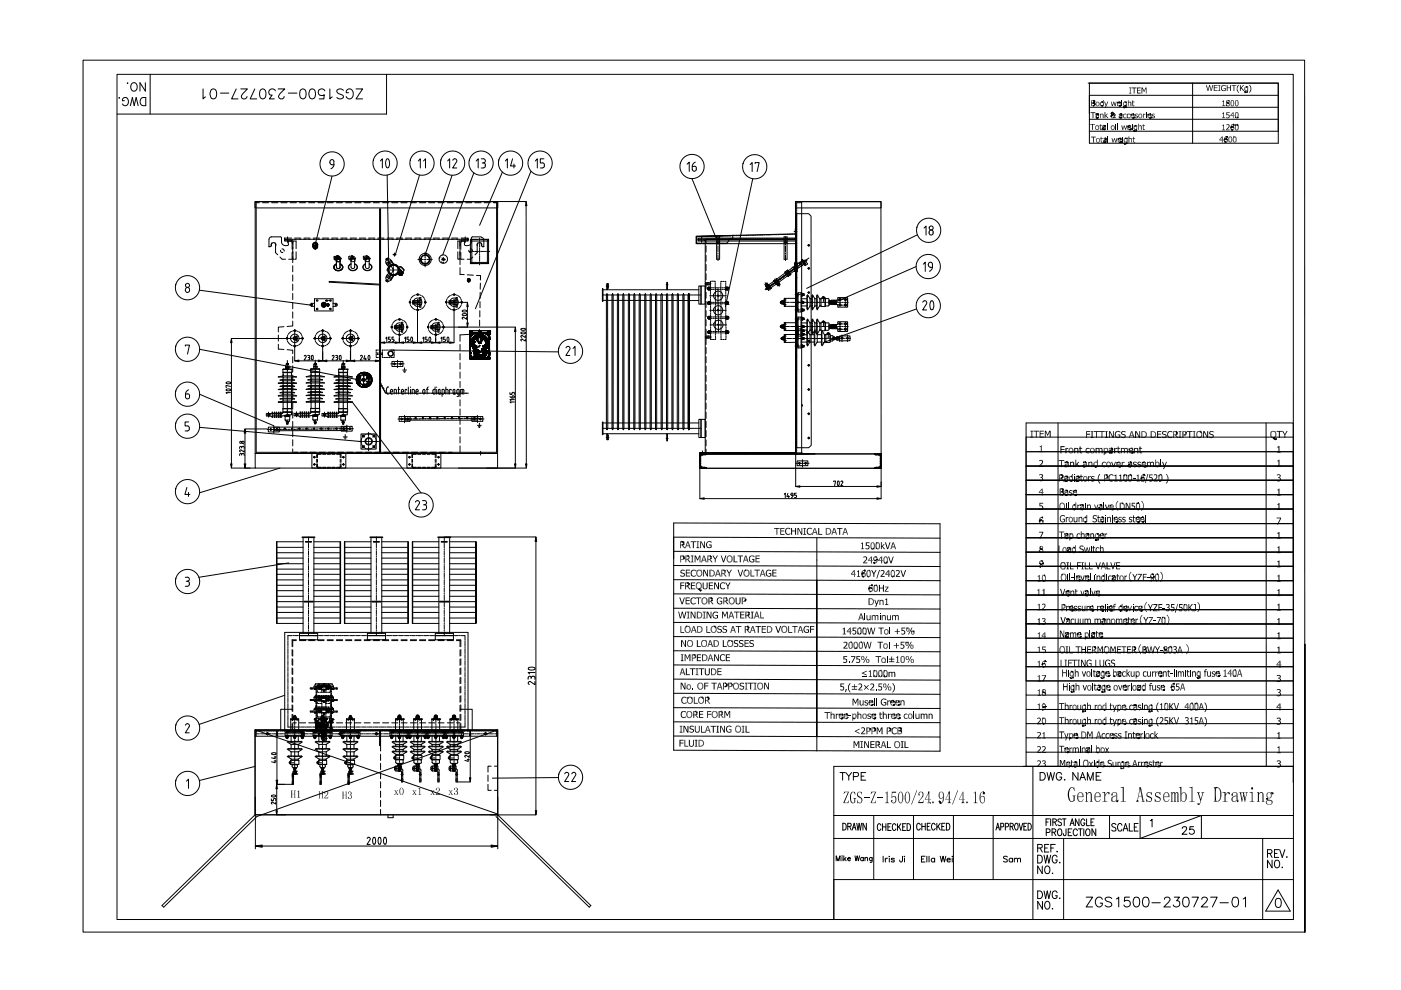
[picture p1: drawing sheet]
<svg xmlns="http://www.w3.org/2000/svg" width="297mm" height="210mm" viewBox="0 0 297 210" stroke-linecap="round" stroke-linejoin="round" font-family="sans-serif">
<g fill="none" stroke="#000" stroke-width=".21">
<path d="M17.6 12.8h259v184.8h-259zM24.8 15.8h249.4v179.2h-249.4zM27 17.6h.1zM27.9 17.8a.66 .66 0 0 1 .7-.2 .66 .66 0 0 1 .5 .6v.4a.68 .68 0 0 1-.7 .7 .68 .68 0 0 1-.7-.7zM30.8 17.5v1.8l-1.1-1.8v1.8M31.8 15.8v8.4M43.1 18.9v2.1l.5-.5M44.8 19a.66 .66 0 0 1 1 .3 1.38 1.38 0 0 1-.5 1.7h-.2a1.34 1.34 0 0 1-.3-2zM46.7 19.7h1.8M50.1 18.9l-1 2.1h1.4M51.1 18.9h1.4l-1 1a.64 .64 0 0 0-.1 .9l.2 .2a.67 .67 0 0 0 .8-.5M54 18.9l-1 2.1h1.4"/>
<path d="M55.3 19a.62 .62 0 0 1 1 .3 1.38 1.38 0 0 1-.5 1.7h-.2a1.34 1.34 0 0 1-.3-2zM58.4 19.3a.71 .71 0 0 0-1.2-.3 .71 .71 0 0 0 .2 1.2h.3l-.6 .8h1.1M59 18.9h1.4l-1 1-.3 .6a.65 .65 0 0 0 1 .3l.1-.3M61.1 19.7h1.8M63.8 19a.62 .62 0 0 1 1 .3 1.38 1.38 0 0 1-.5 1.7h-.2a1.34 1.34 0 0 1-.3-2zM65.8 19a.66 .66 0 0 1 1 .3 1.38 1.38 0 0 1-.5 1.7h-.2a1.34 1.34 0 0 1-.3-2zM68.9 19.3a.74 .74 0 0 0-1.1-.3 .74 .74 0 0 0-.2 1.1 .74 .74 0 0 0 1.1 0v.9h-1M69.9 18.9v2.1l.5-.5M72.8 19.1a.77 .77 0 0 0-.8-.3 .77 .77 0 0 0-.6 .6 1.35 1.35 0 0 0 1.2 .8l.2 .3a.79 .79 0 0 1-.6 .5 .79 .79 0 0 1-.8-.3M73.9 19.7h-.5a.75 .75 0 0 1 .7-.9 .75 .75 0 0 1 .8 .9 .9 .9 0 0 1-.2 1 .9 .9 0 0 1-1 .1l-.3-.3M75.5 18.9h1.4l-1.4 2.1h1.4M82 15.8v8.4h-57.2"/>
<path d="M230.7 17.6h40.3v12.8h-40v-12.8h40v10.2h-40M252.9 17.6v12.8zM263.9 19.4h.1M264 19.4l-.1 .2zM264 19.5v.1zM264.1 19.5v.2zM264.2 19.5v.2zM264.2 18.3l.1 .2zM264.4 18.3l-.1 .2zM264.4 19.4l.1 .1zM264.5 19.4v.1zM25.3 20.7v.1z"/>
<path d="M26.4 21.4h-.4a.64 .64 0 0 1 .6-.8 .64 .64 0 0 1 .6 .8v.4a.66 .66 0 0 1-.5 .6 .66 .66 0 0 1-.7-.4M27.6 22.4l.5-1.7 .3 1.7 .5-1.7 .4 1.7M29.9 20.9l.4-.2h.6v1.7h-.6l-.4-.2-.2-.4zM69.9 34.3v.2M70 34.3a.43 .43 0 0 1 .4-.5 .43 .43 0 0 1 .4 .5M70 34.5l.1 .3 .3 .1M70.4 34.9h.4M70.4 37.4l-3.6 14.4v1.1M70.8 34.3v.6M70.8 34.9l-.2 .5-.4 .4M80.6 34.1l.5-.4v1.9M82 33.8l.1-.1a1.16 1.16 0 0 1 .3 1.8l-.1 .1a1.16 1.16 0 0 1-.3-1.8z"/>
<path d="M82.1 37.1l.3 19.4-.1-.1M88.7 34.1l.4-.4v1.9M88.9 37.1l-5.1 16.9M89.8 34.1l.4-.4v1.9M94.9 34.1l.4-.4v1.9M95.8 37.2l-5.7 16.9M96 34a.43 .43 0 0 1 .6-.3 .43 .43 0 0 1 .2 .6M96.8 34.3l-.8 1.3h.9M100.5 36.7l-6.6 17.4M101 34.1l.4-.4v1.9M102 33.7h.5a.43 .43 0 0 1 .4 .4 .43 .43 0 0 1-.4 .4l.3 .1 .1 .3M102 35.6h.4"/>
<path d="M102.2 34.6h.2M102.9 35v.2M102.9 35.2l-.1 .2-.3 .2M106.5 36.5l-4.8 11.3M107.1 34.1l.5-.4v1.9M108.7 33.7l-.5 1.5h1.1M109 34.8v.8M112.6 36.3l-11.8 29.2M113.5 34.1l.4-.4v1.9M114.6 35.6h.4M115 34.5l.3 .1 .1 .3M115.3 33.7h-.7v.9h.4"/>
<path d="M115.4 35v.2M115.4 35.2l-.1 .2-.3 .2M145.7 34.8l.4-.4v1.9M146.7 37.9l5.2 12.8M146.8 35.9a.43 .43 0 0 0 .4 .4 .43 .43 0 0 0 .4-.4M147.2 35.3h-.4v.6M147.2 35.2l.3 .1 .1 .4M147.4 34.4l-.5 .4-.1 .4M147.6 35.7v.2M159 34.9l.5-.4v1.9M159.6 37.9l-5.8 27.1M160.1 34.7v-.2h.9l-.5 1.9"/>
<path d="M231 20.2h40M231 25.3h40M231 22.7h40M231.7 21.9l.3-.1zM231.7 21.8v.1zM231.8 22.4l.1 .1zM231.8 21.8h.2zM231.9 21.9l.1-.1zM231.9 22.4v.1zM231.9 21.3v.1zM231.9 21.7l.1 .1zM231.9 21.5l.2-.1z"/>
<path d="M231.9 21.7h.1M232 21.8l-.1 .1zM232 21.6h.2zM232 21.3l-.1 .1zM232 22l.2-.1zM232 22.1h.2zM232 22.2l.2-.1zM232.4 24.1v.2zM232.4 24.3h.1M232.4 24.5l.1 .2zM232.5 24.1v.2zM232.5 24.9v.2z"/>
<path d="M232.7 25.1h.1M232.6 24.1v.1zM232.6 24.9l.1 .2zM232.7 24.9v.1zM232.7 24.9l.1 .1zM232.8 24.1l-.1 .1zM232.8 24.1v.2zM232.9 24.9h.1M232.9 24.1l-.1 .2zM232.9 24.4h.1zM233.6 21.6v.1zM233.6 22.4v.1z"/>
<path d="M233.6 22.4l.1 .1zM233.7 27.3l.1-.1zM233.7 27.3h.1zM233.7 22.4v.1zM233.7 27.1h.2zM233.7 27.4l.1-.1zM233.7 21.6v.1zM233.8 26.8h.1M233.9 27.4l-.1 .1zM234 26.9v.2zM234.1 26.6v.1zM234.1 27.4v.1z"/>
<path d="M234.1 30l-.2 .2zM234.1 30.1v.1zM234.1 27.4l.1 .1zM234.2 26.6l-.1 .1zM234.2 27.4h.1zM234.2 29.6v.2zM234.2 26.6h.1M234.2 30.1l.1 .1zM234.3 27.3v.1zM234.3 29.3v.1zM234.3 26.6v.2zM234.3 26.6l.1 .1z"/>
<path d="M234.3 30.1l.1 .1zM234.4 29.3v.1zM234.4 30.1h.1M234.4 30.1v.1zM234.4 29.6v.1zM234.4 29.6l.2-.1zM234.5 29.3l-.1 .2zM234.5 29.4h.1M235.5 24.7h.2zM235.5 24.6h.1M235.6 24.5l.1 .1zM235.6 24.1h.2z"/>
<path d="M235.6 24.1h.1M235.7 24.4l.1 .1zM235.7 23.9l.1 .1zM235.7 23.8l.1 .1zM235.8 24.4h.1M235.8 23.8l.1 .1zM235.8 24.2v.2zM235.9 24.3l-.1 .1zM235.9 23.8v.1zM236.1 24.3h.1M236.1 24.1l.1 .1zM236.1 24.2v.1z"/>
<path d="M236.1 24.1h.1zM236.1 24.9h.2zM236.2 24.2h.1M236.3 24.5l.2-.1zM236.9 21.7l.1 .1zM236.9 21.7h.2zM236.9 21.7h.3zM237 29.5l.2 .1zM237.1 29.4l.1 .1zM237.3 24.3h.1M237.4 30.1v.1zM237.4 22.4v.1z"/>
<path d="M237.4 24.9l-.1 .1zM237.4 29.3v.1zM237.4 21.8h.1M237.4 21.6v.1zM237.5 30.2h.1M237.4 22.4l.1 .1zM237.4 21.8l.2-.1zM237.5 24.5v.1zM237.5 30.1v.1zM237.6 29.5h.1M237.5 29.3l.2 .1zM237.5 29.3v.1z"/>
<path d="M237.5 29.3h.1M237.5 22.3l.1 .2zM237.6 24.1v.1zM237.6 24.9v.2zM237.6 30.1v.1zM237.6 22.3h.1M237.6 30.1l.1 .1zM237.6 29.5h.1zM237.7 24.9v.1zM237.7 24.1v.1zM237.7 24.1v.2zM237.8 24.9h.1"/>
<path d="M237.7 30v.2zM237.7 24.1h.1M237.7 24.4l.1 .2zM237.7 30h.1M237.8 24.4h.2zM237.8 24.1v.2zM238.2 22.7h.1M238.3 22.7v.1zM238.3 22.7l-.1 .1zM238.3 30.4h.1M238.4 30.4v.1zM238.4 22.7v.2z"/>
<path d="M238.5 30.4v.2zM238.5 21.6v.1zM238.5 22.4l.1 .1zM238.5 22.7v.2zM238.6 30.5v.1zM238.6 22.7h.2zM238.6 29.3v.1zM238.6 22.3l.1 .1zM238.7 22.4h.1M238.7 22.7h.1zM238.7 21.6v.1zM238.7 22.6l.1 .1z"/>
<path d="M238.8 29.3v.1zM238.8 30.4l.1 .1zM238.9 29.3h.2zM238.9 30.2v.3zM239.1 26.8l.1 .1zM239.1 26.7l.2 .1zM239.1 26.7h.3zM239.4 27.4l.1 .2zM239.5 26.6l-.1 .1zM239.6 27.4v.1zM239.6 27.4l.1 .1zM239.6 26.8h.1"/>
<path d="M239.6 26.6v.1zM239.7 27.4l.1 .1zM239.7 27.5h.1M239.7 24.3l.2 .1zM239.8 27.3h.1M239.8 24.2l.1 .1zM240.2 24.9v.2zM240.2 25.1h.1M240.3 24.9v.1zM240.3 24.3h.1M240.3 24.1l.1 .1zM240.3 24.1l-.1 .1z"/>
<path d="M240.3 24.9l.1 .1zM240.3 24.4l.2-.1zM240.4 27.7h.1M240.4 24.9l.1 .1zM240.5 27.7l-.1 .1zM240.5 26.7l.1 .1zM240.5 24.8h.1M240.5 27.7v.2zM240.6 27.7v.2zM240.6 27.7l.1 .2zM240.7 27.7v.2zM240.7 26.6v.1z"/>
<path d="M240.8 26.6v.1zM240.9 27.4h.1M240.9 27.7l.1 .1zM243.3 24.3l.2 .1zM243.4 24.2l.1 .1zM243.8 24.9v.2zM243.8 25.1h.1M243.9 24.9v.1zM243.9 24.3h.1M243.9 24.1l.1 .1zM243.9 24.1l-.1 .1zM243.9 24.9l.1 .1z"/>
<path d="M243.9 24.4l.2-.1zM244 24.9l.1 .1zM244.1 24.8h.1M259.5 29.6h.2zM259.7 29.5v.1zM259.8 30l-.1 .1zM259.8 30.1v.1zM259.9 29.4v.1zM259.9 30.1v.1zM260 29.4h.1M260 29.4v.1zM260 22.3l.1 .1z"/>
<path d="M260.1 28.9v.2zM260.1 29.6h.2zM260.1 29.4v.2zM260.1 21.8l.2-.1zM260.2 28.9v.2zM260.2 29.1h.1M260.2 21.6l-.1 .2zM260.3 21.9h.2zM260.3 21.8v.1zM260.5 21.4l.1-.1zM260.5 21.9h-.1zM260.9 27.1h.2z"/>
<path d="M261.1 26.9v.2zM261.1 26.9v.1zM261.1 26.9l.1 .1zM261.2 27.4l-.1 .2zM261.2 26.9v.1zM261.2 27.5v.1zM261.3 27.5v.2zM261.4 26.8v.2zM261.5 26.3v.2zM261.5 26.9l-.1 .1zM261.5 29l.2 .1zM261.5 26.9v.1z"/>
<path d="M261.6 26.4v.1zM261.6 26.5h.1M261.9 26.5l.1 .1zM261.9 24.9l.1-.1zM262 26.4l.1 .1zM262.3 26.3v.2zM262.3 24.9l.2 .1zM262.4 26.6l.1-.1zM262.4 24.8l.1 .1zM54.1 42.7h51.4v1.4h-51.4zM54.1 42.8h51.4v53.4h-51.4zM54.3 43v52.9h51v-52.9"/>
<path d="M55 42.8h-.7v.2h.7M55.7 43h1.2M55.7 42.8h1.2M57.5 50.2h2l.2 .3v1l.3 .4 .5 .2M57.5 51.9a.45 .45 0 0 1 .5-.5 .45 .45 0 0 1 .4 .5M57.5 52.1l-.2 .2M57.6 50.2l-.4 .2-.1 .3-.1 1.6h.3M57.6 43h1.3M57.6 42.8h1.3M57.7 51.5l-.2 .3v.3v-.2M58.3 51.5l.2 .3-.1 .3M58.4 51.9v1.7l.5 .4"/>
<path d="M59.4 54.5l.4 .5h.7M59.5 53.1l.1 .3 .4 .1M59.6 43h1.3M59.6 42.8h1.3M59.8 52.8l.3 .1 .1 .4M60.3 50.9h1.5v.2h-1.5zM60.5 52.1h.4M61 50.2v1.2M61.1 51.8v-.7h.6l.2 .3v1.4M61.2 51.8l-.3 .3M61.5 43h1.3M61.5 42.8h1.3"/>
<path d="M61.8 50.5h-1.5v.2h1.5M61.9 53.5v1.5h-.7M62.1 51.8v-1.1h35.4v1.5M62.1 52.4v1.3M62.1 54.4v1.3M62.1 56.4v1.2M62.1 58.3v1.3M62.1 52.7v-1.6h.7v1.6M62.1 53.4v1.6h.3M62.5 50.5h1.3M62.8 53.4v1.6h-.3M63.5 43h1.3"/>
<path d="M63.5 42.8h1.3M64.4 50.5h1.3M65.4 43h1.4M65.4 42.8h1.4M66.3 52.3h1.1M66.3 51.9v.1M66.3 52a.51 .51 0 0 0 .5 .5 .51 .51 0 0 0 .6-.5M66.3 52.1a.52 .52 0 0 0 .5 .7 .52 .52 0 0 0 .5-.7M66.4 50.5h1.3M67.4 51.9v.1M67.4 43h1.3M67.4 42.8h1.3"/>
<path d="M68.4 50.5h1.3M69.3 43h1.4M69.3 42.8h1.4M70.3 50.5h1.3M70.9 54.5l.1 .6M71 55l.4 .1M71.1 54.7h.1M71.2 54.8v.1M71.2 54.7l-.1 .1 .4 .2M71.2 54.9h1M71.2 54.7h.3M71.2 54.7l-.1 .1"/>
<path d="M71.3 55h.9M71.3 55h.1M71.3 55.1v1.6a.39 .39 0 0 0 .4 .3 .39 .39 0 0 0 .4-.3M71.3 43h1.3M71.3 42.8h1.3M71.3 55.2a.52 .52 0 0 0 .9 0h-.1M71.3 55.9a.76 .76 0 0 0-.5 1 .76 .76 0 0 0 .9 .5 .76 .76 0 0 0 1-.5 .76 .76 0 0 0-.6-1M71.3 56a.69 .69 0 0 0-.4 .9 .69 .69 0 0 0 .8 .5 .69 .69 0 0 0 .9-.5 .69 .69 0 0 0-.5-.9M71.5 54.9v-.7h.2v.7M71.5 54.4l-.7 .1M71.5 55l-.1 .1M71.7 54.5h.1"/>
<path d="M71.7 54.7h.5M71.7 54.4h.1M71.8 54.4h.1M71.8 54.4l.2 .3M72.2 55h-.1v1.7M72.2 54.7l.1 .1h-1.2M72.2 54.8v.2M72.3 50.5h1.3M73.3 43h1.3M73.3 42.8h1.3M74 54.5v.4l.1 .1 .4 .1 .1-.1M74.2 54.7h.1"/>
<path d="M74.2 54.8h.3M74.3 50.5h1.3M74.3 54.7l-.1 .1 .3 .2M74.3 54.8l1 .1M74.3 54.7h.2M74.3 54.7l-.1 .1M74.4 54.9h.9M74.4 55.1v1.5a.39 .39 0 0 0 .4 .4 .39 .39 0 0 0 .4-.4M74.4 54.9v.1M74.4 55.2a.52 .52 0 0 0 .9 0h-.1M74.4 55.9a.76 .76 0 0 0-.5 1 .76 .76 0 0 0 .9 .5 .76 .76 0 0 0 1-.5 .76 .76 0 0 0-.6-1M74.4 56a.69 .69 0 0 0-.5 .9 .69 .69 0 0 0 .9 .4 .69 .69 0 0 0 .9-.4 .69 .69 0 0 0-.5-.9"/>
<path d="M74.5 54.9v-.7h.2v.7M74.5 54.3l-.6 .2M74.7 54.5h.1M74.7 54.7h.6M74.7 54.3h.2M74.8 54.5h-.1M74.9 54.4h.1M74.9 54.4l.2 .3M75.2 43h1.3M75.2 42.8h1.3M75.3 54.9l-.1 .1v1.7M75.3 54.7l.1 .1h-.7"/>
<path d="M75.3 54.8v.1M76.2 50.5h1.3M77 54.5l.2 .5M77.2 43h1.3M77.2 42.8h1.3M77.3 54.8v.1M77.4 54.9h1M77.4 54.7l-.1 .1h.3M77.5 54.9h.1M77.5 54.9h.9M77.5 55.1v1.6M77.5 55.2a.52 .52 0 0 0 .8 0"/>
<path d="M77.5 55.9a.76 .76 0 0 0-.6 1 .76 .76 0 0 0 1 .5 .76 .76 0 0 0 .9-.5 .76 .76 0 0 0-.5-1M77.5 56a.69 .69 0 0 0-.5 .9 .69 .69 0 0 0 .9 .4 .69 .69 0 0 0 .8-.4 .69 .69 0 0 0-.4-.9M77.5 56.6a.39 .39 0 0 0 .4 .3 .39 .39 0 0 0 .4-.3M77.6 54.7h-.3v.1l.4 .3-.5-.1M77.6 54.9v-.7h.2v.7M77.6 54.3l-.6 .2M77.8 54.5h.1M77.8 54.7l.7 .1h-.7M77.8 54.3h.2M77.9 54.5h-.1M78 54.4h.1M78 54.4l.1 .3"/>
<path d="M78.1 50.5h1.4M78.4 54.9l-.1 .1v1.7M78.4 54.8v.1M79.2 43h1.2M79.2 42.8h1.2M80.1 50.5h1.3M80.5 44.3h.2v51.6h-.2zM81.1 43h1.3M81.1 42.8h1.3M81.8 55.4v.2M81.8 55.6l.2 .4M81.8 59.5l.2 .2"/>
<path d="M81.8 55l.1 .1M81.9 58.7l1 .6 .3-.4M81.9 58.7l.2-.4 1.1 .6M81.9 58.7v.7M81.9 55.1h.1M81.9 59.4l.4 .2M81.9 59.4l-.1 .1M81.9 55.1l-.1 .2M82 58.4l.1 .2M82 55.8h-.1M82 57.2h.5M82 54.8l.1 .2 .2-.1"/>
<path d="M82 55.1h-.1M82 56.1l.1 .1M82 59.7h.2M82.1 50.5h1.3M82.1 59.5l-.1 .2M82.1 56.2l.1 .2M82.1 55.9l-.1 .2M82.2 56.2h-.1M82.2 55.6l-.2 .1M82.2 55.1v.1M82.2 59.3v.1M82.2 58.6h.1"/>
<path d="M82.2 54.8l.1 .1M82.2 54.8l-.4 .2M82.3 59.6h.1M82.3 55.3l.2 .3M82.3 54.9h.2M82.3 59.6l-.1 .1M82.3 54.9h.1M82.3 54.9l-.4 .2M82.3 55.9h-.1M82.3 58.7l.4 .2M82.4 56.1h-.1M82.4 55.5l-.2 .1"/>
<path d="M82.4 58l-.3 .2M82.5 58.9l-.2 .3M82.5 55.7v.1M82.5 58.7v.1M82.6 54.9l.2 .1M82.6 55.9l-.1 .1M82.6 55.4l-.2 .1M82.6 55.9l.2 .3M82.7 57.2h.1M82.7 58.3h.1M82.7 55.6l-.4 .2M82.8 58.3h.1"/>
<path d="M82.8 58.9v.1M82.8 58.3l-.2 .3M82.8 55l.3 .4M82.8 55.8l-.1 .1M82.8 55.5v.1M82.8 56.3h.1M82.9 58.2h-.1M82.9 59l.2 .1M82.9 55.2l-.3 .1M82.9 56.4l.2 .3M83 59.3l-.7 .3M83 55.7l-.1 .1"/>
<path d="M83 57.2h.8M83.1 55.4l.1 .2M83.1 43h1.3M83.1 42.8h1.3M83.1 55.4l-.2 .1M83.1 57.8l-.2 .3M83.2 56.8l.2 .4-.2 .5M83.2 55.6v.2M83.2 55.6l-.1 .1M83.3 58.5l-.1 .4M83.3 55.9v.1M83.3 54h.7"/>
<path d="M83.4 55.8v.6M83.4 56.5v.2M83.4 56.8v.9M83.4 57.8v.2M83.4 58.1v.6M83.7 53.7v.6M84 57.2h.2M84 50.5h1.3M84.3 57.2h.6M84.5 57.7l.1 .1M84.6 58h.1M84.6 58h.2z"/>
<path d="M84.6 58.3h.1M84.6 57.9h.1M84.6 57l.7 .7M84.6 57.6l.2 .2M84.6 57.9h.7M84.6 58.3h.6M84.6 58h.2l.1 .2M84.6 57.1l.7 .7M84.6 57.1l.6 .7M84.6 58v.2M84.6 58.2h.1M84.6 58.2v.1"/>
<path d="M84.7 58.3h.1M84.7 57.9h.1M84.7 58.2l.1 .1M84.7 57.8h.1M84.7 57.8l-.1-.1v.6M84.7 58.3h.4M84.7 57.9v.1M84.8 58.3h.1M84.8 58.3h.2zM84.8 58h.2zM84.8 56.5l.3 .1 .5 .6v.2l-.3 .3M84.8 56.5l.8 .9"/>
<path d="M84.8 56.5l-.3 .3M84.8 57.9v.1M84.8 57.9h.1M84.8 57.9h-.1h.1M85 57.9h.1M85 43h1.3M85 42.8h1.3M85.1 58.3h.1M85.1 58.3l.2-.1zM85.1 58h.1M85.1 57.9h.1M85.2 58.3h.1"/>
<path d="M85.2 57.9h.1M85.2 57.8l-.4-.1v.1M85.2 57.8h.1M85.2 57.8l-.3-.1-.1 .1M85.2 58v.2M85.3 58h.1M85.3 57.9h.1M85.3 57.8h.1M85.3 58h-.1M85.3 57.8v.4M85.3 58h-.3v.2M85.3 57.7h.1"/>
<path d="M85.3 57.7v.1M86 50.5h1.3M87 43h1.3M87 42.8h1.3M87.9 50.5h1.3M88.6 55h1.1M88.9 43h1.4M88.9 42.8h1.4M89.9 50.5h1.3M90 55h.3M90.1 53.5v1.2M90.1 54.9v.2"/>
<path d="M90.1 55.4v1.2M90.1 54a1.03 1.03 0 0 1 1.1 1 1.03 1.03 0 0 1-1.1 1 1.03 1.03 0 0 1-1-1M90.5 55h1.2M90.9 43h1.3M90.9 42.8h1.3M91.9 50.5h1.3M92.8 43h1.3M92.8 42.8h1.3M93.4 54.7l.5 .2zM93.6 55h.8M93.8 55.6h.1zM93.8 55.5l.1-.2h-.1l.1 .2"/>
<path d="M93.8 55.5v-.2l.1 .2M93.8 55.5v.1M93.8 55.6h.1M93.8 54.9h.1M93.8 50.5h1.3M93.9 55.6h.1M93.9 55.5v-.2v.2M93.9 55.5l-.1-.2v.3M93.9 55.5v.1M94 55.6h.1M94 55.5v-.2v.2M94 54.6v.7"/>
<path d="M94 55.5v.1M94.1 55h.1M94.1 55h.2zM94.1 55l.2 .1-.2-.1M94.1 55h.2h-.2M94.8 43h1.3M94.8 42.8h1.3M95.8 50.5h1.3M96.8 43h1.3M96.8 42.8h1.3M97.1 52.7v-1.6h.4v1.6M97.1 53.4v1.6h.4v-1.6"/>
<path d="M97.5 52.8v1.3M97.5 54.8v1.3M97.5 56.7v1.5h.9M97.7 53.5v1.5h.7M97.7 50.9h1.6v.2h-1.6zM97.7 50.5h1.6v.2h-1.6M98.5 51.8v-.7h-.5l-.3 .3v1.4M98.5 51.8l.2 .3M98.6 50.2v1.2M98.7 52.1h.4M98.7 43h1.3M98.7 42.8h1.3"/>
<path d="M99.1 58.3h1.3M99.1 59.5h.6M99.1 59.3a.28 .28 0 0 0 .3 .3 .28 .28 0 0 0 .3-.3M99.1 59.5l.2 .3 .4-.3M99.4 59.2v.7M99.4 53.1l.1 .3 .4 .1M99.5 53.3h.6M99.6 59.5v.1M99.7 42.7h11.8M99.7 52.8l.4 .1 .1 .4M99.7 50.7h3.9v5.2h-3.9zM99.7 50.8h1.6"/>
<path d="M99.7 55.9h1.6M99.8 55.7h.2M99.8 51h.2M99.9 50.9v.2M99.9 55.6v.3M100.2 50.2h1.9M100.2 50.2l-.2 .2-.1 1.1a.77 .77 0 0 1-.7 .6M100.2 54.5l-.4 .5h-.7M100.3 53.3h.2M100.6 53.3h.8M100.7 43h1.3M100.7 42.8h1.3"/>
<path d="M101 58.4h.9v1M101.3 51.5l-.1 .3v.3M101.6 53.3h.2M101.7 50.5v.6M101.7 51.3v.1M101.7 51.6v.8M101.7 52.6v.2M101.7 52.9v.8M101.7 53.9v.1M101.7 54.2v.8M101.7 55.2v.1M101.7 55.5v.6"/>
<path d="M101.9 53.3h.8M101.9 51.5l.3 .3-.1 .3M102 50.8h1.6M102 55.9h1.6M102.1 52.1a.45 .45 0 0 0-.3-.6 .45 .45 0 0 0-.6 .4v1.7l-.5 .4M102.1 50.4l.3 .1 .2 .4M102.1 52.1l.2 .2M102.6 50.7v1.6h-.3M102.7 43h1.2M102.7 42.8h1.2M102.9 53.3h.2M103.2 53.3h.6"/>
<path d="M103.3 51.1l-3.3 .1M103.3 51.1v4.5h-3.3v-4.4M103.3 55.7h.3M103.3 51h.3M103.5 50.9v.2M103.5 55.6v.3M104.6 42.8h.7v.2h-.7M111.5 43.6l.1 54.8M141.4 59.9h.1v1.5h-.1zM147.6 50.8v.3M147.6 51.2l.1 .4M147.7 50.3h-.1"/>
<path d="M147.7 50.3l-.1 .1M147.7 50.5l-.1 .1M147.7 50.6h-.1M147.7 50.8l-.1 .1M147.7 50.9l-.1 .1M147.7 51.3l-.1 .1M147.7 51.4l-.1 .1M147.7 51.5l-.1 .1M147.7 51.6h.2l-.1 .1M147.7 50.1l-.1 .1M147.7 51.6v.1M147.8 50.1v.1"/>
<path d="M148 50.1l-.1 .1M148 51.6l-.1 .1M148 50.9h1.5v.2h-1.5zM148 50.5h20.6v.2h-20.6zM148 51.6h.3v.1M148.1 50.1h-.1M148.1 51.6l-.1 .1M148.1 50.1l-.4 .1v.4M148.2 50.1h-.1M148.2 51.6l-.1 .1M148.3 50.1h.4M148.4 50.1h.1"/>
<path d="M148.4 51.6v.1M148.5 50.1h.1M148.7 51.6l-.1 .1M148.8 50.2v.2M148.8 50.5v.1M148.8 50.6v.3M148.8 51v.1M148.8 51.2v.2M148.8 50.1h-.1h.4M148.8 51.6l-.1 .1M148.8 51.6l-.3 .1M148.9 51.6l-.1 .1"/>
<path d="M148.9 50.1h-.1M149 51.7h.3M149 50.1h.1M149.1 51.6v.1M149.2 51.6v.1M149.3 50.1h-.1h.3M149.4 50.1h-.1M149.5 51.6l-.1 .1M149.5 50.1h-.1M149.5 51.6l.3 .1M149.6 51.6l-.1 .1M149.6 50.1h.1"/>
<path d="M149.7 51.5v-.8h.3h-.5v45.2M149.7 51.1h19M149.7 51.6l-.1 .1M149.7 50.9h19M149.7 52.1v1.3M149.7 54.1v1.3M149.7 56.1v1.3M149.7 58v1.3M149.7 60v1.3M149.7 50.1h-.1M149.8 59.9h-.2v.2M149.9 50.1h-.1"/>
<path d="M149.9 51.6v.1M149.9 59.9h.4M150 50.1h-.1M150 51.6h.3M150.1 51.6l-.1 .1M150.1 50.1h-.4M150.2 51.6l-.1 .1M150.2 50.7h.3M150.2 50.1h.1M150.3 51.6l-.1 .1M150.3 50.1h.2M150.4 51.6l-.1 .1"/>
<path d="M150.5 59.9h.1v.5h-.1M150.5 51.7h.3M150.5 50.1h-.1M150.6 50l-.1 .1M150.6 51.6v.1M150.7 50l.3 .1M150.7 50.7h.3M150.7 51.6v.1M150.8 50l-.1 .1M150.8 59.6l-.2 .1v.1M150.9 50l-.1 .1M151 59.6h.3"/>
<path d="M151 50v.1M151.1 51.6l-.1 .1M151.2 50.7h.3M151.2 50l-.1 .1M151.2 51.6l-.1 .1M151.3 50l-.1 .1M151.3 51.6l-.4 .1M151.3 51.6v.1M151.4 50l-.1 .1M151.4 51.6v.1M151.5 59.6h.1v.2M151.5 51.6h.3"/>
<path d="M151.5 50l-.1 .1M151.5 50.1h-.3M151.6 51.6l-.1 .1M151.6 50v.1M151.7 50.7h.3M151.7 51.6l-.1 .1M151.8 51.6l-.1 .1M151.8 50l.2 .1M151.8 50v.1M151.9 50.2h.7v4.8h-.7zM151.9 51.4h.7M152 50l-.1 .1"/>
<path d="M152 51.6l-.1 .1M152.1 50l-.1 .1M152.1 50.7h.4M152.1 51.6v.1M152.2 51.6v.1M152.2 50l-.1 .1h.4M152.2 50.2v1.2M152.2 51.7v.2M152.2 52.1v1.3M152.2 53.6v.3M152.2 54.1v1.2M152.3 51.6l-.5 .1"/>
<path d="M152.4 50l-.1 .1M152.4 51.6l-.1 .1M152.4 50v.1M152.4 51.6h.4M152.5 51.6l-.1 .1M152.6 50l-.1 .1M152.6 51.6l-.1 .1M152.7 50.7h.3M152.7 51.6v.1M152.7 50l-.1 .1M152.8 50l-.1 .1M152.8 51.6l-.1 .1"/>
<path d="M152.9 50v.1M153 59.7h-.2v.1M153 50l-.3 .1M153 51.6v.1M153.2 50.7h.3M153.2 51.6l-.1 .1M153.2 59.7h.3M153.2 51.6l-.3 .1M153.3 50l-.2 .1M153.3 51.6l-.1 .1M153.3 51.7l.5-.1-.1 .1M153.4 50h-.1"/>
<path d="M153.5 51.6v.1M153.5 50l-.4 .1M153.6 50.7h.4M153.6 50h.1M153.6 51.6v.1M153.6 50h.4M153.7 59.7h.2v.1M153.8 50h-.1M153.8 51.6v.1M153.9 50h-.1M153.9 51.6h.2l-.1 .1M154 51.6l-.1 .1"/>
<path d="M154 49.9l-.1 .1M154.1 49.9v.1M154.1 50h.3M154.1 50.7h.3M154.2 49.9v.1M154.3 49.9v.1M154.5 49.9l-.1 .1M154.6 50.7h.3M154.6 49.9l-.1 .1M154.7 49.9l-.1 .1M154.8 49.9v.1M154.9 49.9v.1"/>
<path d="M154.9 50h-.3M155.1 49.9l-.1 .1M155.1 50.7h.3M155.2 49.9l.2 .1M155.3 49.9l-.1 .1M155.4 49.9v.1M155.4 49.9l-.1 .6-.6 .2-.6 1M155.4 49.8v.1M155.6 50.7h.3M155.6 50h.3M156.1 50.7h.3M156.1 50h.3"/>
<path d="M156.6 50.7h.3M156.9 49.9l-.4 .1M157.1 50.7h.3M157.1 49.9h.3M157.5 49.9h.4M157.6 50.7h.3M158 50.7h.4M158 49.9h.4M158.5 49.9h.3M158.5 50.7h.4M159 50.7h.3M159 49.9h.3"/>
<path d="M159.5 50.7h.4M159.5 49.9h.3M160 50.7h.3M160.3 49.8l-.3 .1M160.5 50.7h.3M160.5 49.8h.3M161 49.8h.3M161 50.7h.3M161.5 50.7h.3M161.5 49.8h.3M161.9 49.8h.4M162 50.7h.3"/>
<path d="M162.2 60l.4 .5M162.4 50.7h.4M162.4 49.8h.4M162.9 49.8h.3M162.9 50.7h.4M163.4 50.7h.3M163.7 49.8h-.3M163.9 50.7h.4M163.9 49.8h.3M164.1 59.6l-1.1 .8M164.2 59.2l.4 .5M164.3 60l-1.1 .7"/>
<path d="M164.4 59.6l.1 .2M164.4 49.8h.3M164.4 50.7h.3M164.5 59.1l.6 .9zM164.5 59.5l.2 .2M164.6 59.2l-.4 .4M164.6 59.5h-.2l.1 .2M164.6 59.7l-.5 .4M164.7 59.7h.1M164.7 59.9l.1 .1M164.8 59.8l.2 .3M164.8 59.8l-.1 .1 .1 .3-.1-.5 .3 .3"/>
<path d="M164.8 59.5l-.4 .4M164.9 50.7h.3M164.9 49.8h.3M165.2 59.2l-.5 .4-.2-.1v.1M165.3 59.2h.1M165.4 49.7h.3M165.4 50.7h.3M165.9 58.8l-.5 .4M165.9 50.7h.3M165.9 49.7h.3M165.9 58.8h.1M166.2 50.2h.7v4.8h-.7z"/>
<path d="M166.2 51.4h.7M166.3 49.7h.4M166.4 57.7l.6-.5 .7 1-.6 .4zM166.4 50.7h.3M166.5 57.8l-1.8 1.4M166.5 57.6l.1 .2M166.5 58.3h.1M166.5 50.2v1.2M166.5 51.7v.2M166.5 52.1v1.3M166.5 53.6v.3M166.5 54.1v1.2"/>
<path d="M166.7 58.1l-1.8 1.4M166.8 58l.2 .1M166.8 58h.1M166.8 50.7h.4M166.9 57.3l.1 .2M166.9 57.3l.1 .2-.4 .3M167 58.5l-1.9 1.3M167 57.9l-.2 .1M167 57.5l-.4 .3M167 57.5l.4 .6M167 58.4l.2 .2M167.1 57.8h.2"/>
<path d="M167.1 57.8l.1-.1-.1 .1M167.1 58l-.1 .1M167.1 57.9l-2.2 1.6 1.9-1.3M167.1 57.8l.1 .1M167.1 57.8h-.1M167.1 57.8h.1M167.2 57.9l.1-.1zM167.2 57.8h.1M167.2 57.9l-.1 .1M167.2 49.7h-.4M167.2 57.9h.1zM167.3 57.8l-.2 .2"/>
<path d="M167.3 49.7h.3M167.3 57.9h.1M167.3 50.7h.4M167.4 58.1l.1 .1M167.4 58.1l.2 .2M167.5 58.1l-.4 .3M167.6 58.3l-.1-.2-.5 .3M167.8 57.4h.1M167.8 49.7h.3M167.9 50.7h.2M167.9 56.7h.6M168.3 49.7h.4"/>
<path d="M168.4 57l-.5 .3M168.4 49.1h.1M168.4 57.4l-.8 .6M168.4 57h.1M168.4 56.9l-1.1 .9M168.4 56.9l-1.1 .8M168.4 57l-1 .8 1-.8M168.4 56.4l-1.3 1M168.5 55.8h.2v1.7M168.5 57.5h.2M168.5 55.8v1.7M168.5 49.1h.1"/>
<path d="M168.6 55.8h.1M168.6 56.7h.1M168.6 57.5l.2-.2-.1 .2M168.6 56.4l.2-.3-.2 .3M168.6 55.8v1.7M168.6 49.1h.1M168.6 56.7h.2M168.7 42.7h18.1v1.4h-18.1zM168.7 55.8l-.1 .1M168.7 42.8h1.3v53.4h-1.3zM168.7 54.7h.1M168.7 54.7l.1 .1"/>
<path d="M168.7 50.7h-.4h.4v45.2M168.7 56.6l.1-.1-.2 .3M168.7 57.9l.1-.1-.1 .1M168.7 55l.1-.2-.1 .2M168.7 45.8v57.3M168.7 57.5h-.1M168.7 48.6l-.1 1-21 .5v1.6h21.1M168.7 49.1h.1M168.7 54.7v.1M168.8 58.9h.1M168.8 49.1h.1M168.8 54.8v4.1h-.1l.1-.1"/>
<path d="M168.8 56.6l-.2 .3M168.8 56.7l-.2 .3M168.8 56.8l-.2 .2M168.8 56.8l-.2 .3M168.8 56.9l-.2 .3M168.8 57l-.2 .3M168.8 57.1l-.2 .2M168.8 57.1l-.2 .3M168.8 57.2l-.2 .3M168.8 57.5l-.1 .1M168.8 57.6l-.1 .2M168.8 57.7l-.1 .1"/>
<path d="M168.8 57.9l-.1 .2M168.8 58l-.1 .1M168.8 58.1l-.1 .1M168.8 58.1l-.1 .2M168.8 58.2l-.1 .1M168.8 58.3l-.1 .1M168.8 58.3l-.1 .2M168.8 58.4l-.1 .2M168.8 58.5l-.1 .1M168.8 58.6l-.1 .1M168.8 58.6l-.1 .2 .1-.1M168.8 54.7l-.1 .1h.1"/>
<path d="M168.8 55l-.1 .1M168.8 55.1l-.1 .1M168.8 55.1l-.1 .2M168.8 55.2l-.1 .1M168.8 55.3l-.1 .1M168.8 55.4l-.1 .1M168.8 55.4l-.1 .2M168.8 55.5l-.1 .1M168.8 55.6l-.1 .1M168.8 55.6l-.1 .2M168.8 55.7l-.2 .2M168.8 55.7l-.2 .3"/>
<path d="M168.8 55.8l-.2 .3M168.8 55.9l-.2 .2M168.8 55.9l-.2 .3M168.8 56l-.2 .3M168.8 56.2l-.2 .3M168.8 56.3l-.2 .3 .1-.1M168.8 56.4l-.1 .3M168.8 55.7h.2l-.1 .4M168.8 57.6h.2M168.9 45.3h2.5l.6 .5v48.6l-.6 .5h-2.5zM168.9 43.5v.3M168.9 44v.3"/>
<path d="M168.9 44.5v.3M168.9 45v.3M168.9 45.5v.3M168.9 45.9v.4M168.9 46.5v.3M168.9 46.9v.4M168.9 47.4v.4M168.9 47.9v.3M168.9 48.4v.3M168.9 48.9v.3M168.9 49.4v.3M168.9 49.9v.3"/>
<path d="M168.9 50.3v.4M168.9 50.9v.3M168.9 51.3v.4M168.9 51.8v.4M168.9 52.3v.3M168.9 52.8v.3M168.9 53.3v.3M168.9 53.8v.3M168.9 54.3v.3M168.9 54.8v.3M168.9 55.3v.3M168.9 56.2v.4"/>
<path d="M168.9 56.7v.3M168.9 57.2v.3M168.9 57.7v.3M168.9 58.2v.3M168.9 58.7v.3M168.9 59.2v.3M168.9 59.7v.3M169 55.7v1.9zM169 56.7h.5M169 56.5l-.5 .4M169 56.5h.1M169.1 43h-.2v.4"/>
<path d="M169.3 43h.3M169.4 55.7h.1M169.4 55.7l.1 .1M169.5 55.7l.1 .1zM169.5 56.1v.1zM169.5 56.2h.1M169.6 55.6l.1 .1-.1-.1M169.6 55.6l-.1 .1M169.6 56.1l-.5 .3M169.7 56h.1M169.7 55.9l.1 .1M169.8 56h.1"/>
<path d="M169.8 43h.2M169.9 56.4h.1M170 55.2v.1l-1 .7M170 55.2l.5 .7M170 56.3v.1M170 56.3h.1M170 55.2l.6 .8M170 55l.4 .6M170 55l.5 .5M170.1 55.1l-.1 .1M170.2 55.6l-.4 .4M170.3 55.6h.1"/>
<path d="M170.3 55.6l.6-.4 .1 .1-.5 .5zM170.3 56l-1.3 1M170.3 55.8v.1M170.5 55.9h.1M170.5 55.7l.2 .3 .1-.1M170.6 55.6l.2 .3-.1 .1-.4-.1M170.6 55.4h.1M170.6 55.2h-.3M170.7 55.2h.1M170.7 55.9l-.1 .1M170.7 55.2l.1 .1M170.9 55.5l.3 .4"/>
<path d="M170.9 55.2l-.6 .4M170.9 55.1h.1M171.2 55.9l-.4 .4-.5-.4M171.3 56.9h.4M171.3 52h.4M171.4 51.8v.4M171.4 57v.1M171.5 54.7l-.5 .4M194.2 56.5l-18.3 8.1M194.5 49.8l-23.5 11.3M195.7 56l.5-.4v1.9M195.9 48.4l.4-.5v1.9"/>
<path d="M196.8 56v.2M196.8 56a.43 .43 0 0 1 .5-.4 .43 .43 0 0 1 .4 .4v.9l-.6 .6M196.8 56.2l.2 .4 .3 .1M197 49.2v.2M197 49.2a.43 .43 0 0 1 .4-.4 .43 .43 0 0 1 .5 .4M197 49.4a.43 .43 0 0 0 .4 .4 .43 .43 0 0 0 .5-.4M197.2 56.7h.5M197.8 49.2v.2M39.3 73.4v-.2h.9l-.4 1.9M39.3 61.4v.2M39.3 61.4a.49 .49 0 0 1 .7-.3 .49 .49 0 0 1 .2 .7 .49 .49 0 0 1-.7 .1l-.2-.3M42.2 61.5l24.1 3.2"/>
<path d="M42.3 74.1l35.1 6.7M49.1 71.8h12.5M49.1 72.7v25.7M59 71v1.3M59 73v1l1.2 .1M59.9 79.9l.1 .5M60 78.9h1.9M60 78.3h1.9M60 78.9v.1M60 78.3v.6M60 78.3h.1M60 79.7l-1 .2h3.9"/>
<path d="M60 79.7h1.8M60 79h1.8M60 78.3h1.8M60 79v.6M60.2 69.3l-1.2 .1v1M60.5 78.2l.8 .1zM60.5 77.8h.8l-.8 .1M60.5 77.8h.8h-.8M60.5 77.8h.2v.1M60.5 77.8v.1M60.5 77.8h.8M60.6 78.2h.1"/>
<path d="M60.6 77.9v.3M60.6 77.7h.7v.1M60.6 77.9h.2v.3M60.6 78.2h.2M60.6 77.8v.1M60.7 77.9h.4M60.7 77.8l-.2 .1M60.7 77.8h.1M60.7 77.4v-.3h.4v.3M60.7 78.2h.6M60.7 78.2v.1M60.7 77.9h-.1"/>
<path d="M60.7 71.7h.3l-.1 .2M60.7 77.1v.3M60.8 77.9h.2v.3M60.8 77.4v.3M60.8 78.2h.2M60.9 74.1l1.2 .2v.7M60.9 77.7v.1M60.9 77.6h.1M60.9 77.3h.1M60.9 77.1h.1M60.9 77.7l.1 .1M60.9 72.3l.1 .1"/>
<path d="M60.9 76.4v.3M60.9 76.8v1.9M60.9 78.8v.3M60.9 79.2v.4M60.9 79.7v2.1M60.9 71.3v.8M61 71v.2M61 77.9h.2v.3h-.2M61.1 77.1l-.1 .6M61.1 72.6l.5 .5M61.1 77.8v.1M61.2 78.2h-.1"/>
<path d="M61.2 77.8l-.1 .1M61.2 77.7v-.3h-.6l-.1 .5M61.3 77.9h.1M61.3 77.8h.1M61.3 78.2l-.1 .1M61.3 78.2h.1M61.3 77.8l-.2 .1M61.3 77.8l-.1 .1M61.3 77.8h-.2M61.7 70.3l-.6 .6M61.8 71.8h.1M61.8 73.2l.1 .1"/>
<path d="M61.8 78.3h.1M61.8 79v.7M61.9 78.3v.6M61.9 78.9l-.1 .1M61.9 79.9l-.1 .1M61.9 79.7l.9 .2M62 70.2l-.2 .1M62.1 60.3v1.3M62.1 62.2v1.3M62.1 64.2v1.3M62.1 66.1v1.4M62.1 68.1v1l-1.2 .1"/>
<path d="M62.1 75.6v1.3M62.1 77.6v1.3M62.1 79.5v1.3M62.1 71.8h.8M62.1 73.3h.8M62.1 70.1l.8 .1M62.5 72.1h.5M62.5 71.4h.5M62.5 69.9v1M62.5 71v.2M62.5 71.3v.9M62.5 72.3v.2"/>
<path d="M62.5 72.7v3.8M62.5 70l.1 .2-.2-.1M62.6 73.4l-.2-.1 .1 .2M62.8 71.3h.2v1h-.2zM62.8 71.6h.2M62.8 71.9h.2M63 71.8h.2M63.1 70.2l.1 .1M63.2 73.3h-.2M63.4 70.4l.5 .5M63.4 71.8h1M63.4 76.5h4.1"/>
<path d="M63.9 72.6l-.6 .6M64 71.1v.1M64 72.3v.2M64.1 71.4v.8M64.1 71.6l-.1 .2 .3-.1M64.5 75.5l.3-.1 .1 .3M64.9 75.7l-.4 .6h.4M64.9 79.9h3.8M64.9 79.9h.1M65.2 75.4h.2M65.4 75.8h.1M65.5 75.3l.2 .3-.2 .2"/>
<path d="M65.5 75.8l.1 .1 .1 .2-.5 .2M65.9 78.3h1.9M65.9 78.9h1.9M65.9 78.9h.1M65.9 78.3v.6M65.9 79.9l.1 .5M65.9 79.6h1.8M66 79.3v.3l-1.1 .3M66 78.2l-.1 .1M66 78.9h1.7M66 78.2h1.7M66 78.9v.7"/>
<path d="M66 64.3h.7M66 65h.7M66.1 75.4h.1a.47 .47 0 0 1 .3 .4 .47 .47 0 0 1-.4 .5l-.1-.5zM66.1 64.3a.32 .32 0 0 0-.3 .3 .32 .32 0 0 0 .3 .3M66.5 78.2h.7zM66.5 78.2h.1M66.5 77.8h.7l-.7 .1M66.5 77.8l.7-.1h-.7v.2M66.5 71.8h1M66.5 77.9v.2l.2 .1M66.5 77.6h.6M66.5 77.9h.6"/>
<path d="M66.5 77.7h.6M66.5 77.8v.1M66.5 77.7v.1M66.6 78.2h.1M66.6 77.7l-.1 .2M66.6 78.2h-.1M66.6 77.1h.5v.2h-.5zM66.7 71.7h.2l-.1 .2M66.7 63.3h3.9v2.6h-3.9zM66.7 77.1v.5M66.7 77.9v.2l.3 .1M66.8 77.6v.1"/>
<path d="M66.8 71.3v.8M66.8 77.6h.1M66.8 77.3h.1M66.8 77.1h.1M66.8 76.3v4.1M66.8 72.3l.1 .1M66.9 71l-.1 .2M67 77.3l.1 .1v.3M67 77.4v.2M67 77.9v.2l.1 .1M67 77.4h-.5v.3M67 72.6l.6 .5"/>
<path d="M67 77.1v.2M67.1 77.7v.2l.1-.2M67.1 78.2h.1M67.1 77.9v.2M67.1 77.7v.1M67.2 77.8l-.1 .1M67.2 78.2h-.1M67.2 77.7l-.1 .1M67.2 77.8v.1M67.6 70.3l-.6 .6M67.6 71.8h.2M67.7 73.2l.1 .1"/>
<path d="M67.7 78.2l.1 .1M67.7 78.9l.1 .8 .9 .2M67.7 80v.4M67.8 78.3v.6M67.8 78.9h-.1M67.8 79.9h-.1M67.9 70.2l-.2 .1M68 71.8h.8M68 73.3h.8M68 70.1l.8 .1M68.2 64.7h.2M68.2 64.5h.2"/>
<path d="M68.4 64.7l.3-.2 .2 .2M68.4 64.5l.2-.2 .3 .2M68.4 69.9v1M68.4 71v.2M68.4 71.3v.9M68.4 72.3v.2M68.4 72.7v3.8M68.4 72.1h.5M68.4 71.4h.5M68.4 70l.1 .2-.2-.1M68.5 64.7h-.2a.36 .36 0 0 0 .4 .3 .36 .36 0 0 0 .3-.3M68.5 73.4l-.1-.1v.2"/>
<path d="M68.7 71.3h.2v1h-.2zM68.7 71.6h.2M68.7 71.9h.2M68.7 79.9h.1M68.8 64.3l.2 .2a.36 .36 0 0 0-.3-.2 .36 .36 0 0 0-.4 .2h.2M68.8 64.7l.1 .1M68.8 64.5h.1M68.9 64.5h.7l.1 .2h-.8M69 71.8h.1M69 70.2l.1 .1M69 63.7l.3-.1 .3 .1h-.2v.2zM69 73.3h-.1"/>
<path d="M69.2 64.5a.51 .51 0 0 0-.8-.3 .51 .51 0 0 0 0 .8 .51 .51 0 0 0 .8-.3M69.3 70.4l.5 .5M69.3 71.8h1M69.3 76.5h4.1M69.5 64.9h.1M69.5 64.5l.2 .2h-.2M69.5 64.3l.2 .1 .1 .3-.3 .2zM69.8 72.6l-.6 .6M69.9 71.1v.1M69.9 72.3l-.1 .2M70 71.4v.8M70 71.6l-.1 .2 .3-.1"/>
<path d="M70.4 75.5l.3-.1 .1 .3M70.6 64.3h.6a.32 .32 0 0 1 .3 .3 .32 .32 0 0 1-.3 .3l-.6 .1M70.8 75.7l-.4 .6h.4M71.2 75.4h.2M71.2 75.8h.2M71.4 75.3l.2 .3-.2 .2M71.4 75.8l.2 .1v.2l-.4 .2M71.8 78.9h1.9M71.8 78.3h1.9M71.8 79.9v.5h1.9M71.8 78.9v.1M71.8 78.3v.6"/>
<path d="M71.8 78.3h.1M71.8 79v.7h1.9M71.8 79h1.9M71.9 79.7l-1.1 .2M72 75.4h.1a.47 .47 0 0 1 .3 .4 .47 .47 0 0 1-.4 .5l-.1-.5zM72.4 78.2l.8 .1zM72.4 77.8h.8l-.8 .1M72.4 77.8h.8h-.8M72.4 77.8h.1M72.4 71.8h1M72.4 77.8v.1M72.4 78.3h.1"/>
<path d="M72.4 77.8v-.4h.7v.4M72.4 77.9v.3M72.4 77.7h.7M72.4 77.8h.7M72.4 78.2h.2M72.5 78.2l-.1 .1M72.5 77.9h.1M72.5 77.8h.1M72.5 77.8v.1M72.5 77.8l.1 .4M72.5 77.8l-.1 .1M72.5 77.8h-.1"/>
<path d="M72.6 77.1h.1M72.6 77.1h.3M72.6 78.2h.5M72.6 77.9h.4M72.6 77.1v.3M72.6 71.7h.2l-.1 .2M72.6 77.9h.3v.3M72.6 78.2h.3M72.6 77.4v.3M72.7 77.7v.1M72.7 71.3v.8M72.8 77.6h.1"/>
<path d="M72.8 77.3h.1M72.8 77.1h.1M72.8 72.3v.1M72.8 76.4v.3M72.8 76.8v1.9M72.8 78.8v.3M72.8 79.2v.4M72.8 79.7v2.1M72.9 71l-.1 .2M72.9 77.4v.3M72.9 77.9h.2v.3M72.9 78.2h.2"/>
<path d="M72.9 72.6l.6 .5M72.9 77.1h.1M72.9 77.1v.3M73 77.8v.1M73 78.2h.1M73.1 78.2l-.1 .1M73.1 77.8l-.1 .1M73.1 77.8h-.1M73.1 77.8h.1M73.1 78.2v.1M73.2 77.9h.1M73.2 78.2l-.1 .1"/>
<path d="M73.2 77.8h-.1M73.5 70.3l-.6 .6M73.6 73.2l.1 .1M73.6 71.8h.1M73.7 78.3h.1M73.7 79.6l1 .3h-3.8M73.7 79v.6M73.7 78.9v.1M73.7 78.3v.6M73.7 79.9v.1M73.8 70.2l-.2 .1M73.9 73.3h.8"/>
<path d="M73.9 71.8h.8M74 70.1l.7 .1M74.3 69.9v1M74.3 71v.2M74.3 71.3v.9M74.3 72.3v.2M74.3 72.7v3.8M74.3 72.1h.5M74.3 71.4h.5M74.3 70l.1 .2-.2-.1M74.5 73.4l-.2-.1v.2M74.6 71.3h.2v1h-.2z"/>
<path d="M74.6 71.6h.2M74.6 71.9h.2M74.9 70.2l.1 .1M74.9 71.8h.2M75 73.3h-.2M75.2 71.8h1M75.2 70.4l.5 .5M75.2 76.5h4.4M75.6 80h.1M75.6 79.9h.1M75.7 79.8h.1M75.7 79.9h.1"/>
<path d="M75.7 79.8l.1 .1M75.7 72.6l-.6 .6M75.7 79.7h.1M75.8 79.9l.1 .1M75.8 79.9h.1M75.8 79.7h.1M75.8 79.7l-.1 .1M75.8 79.9v.1M75.8 71.1l.1 .1M75.8 80h.1M75.8 79.7h.2M75.8 80l-.1-.1 .1 .1"/>
<path d="M75.8 79.6h.1M75.8 80l.1 .1M75.8 72.3v.2M75.9 79.5h.1M75.9 79.6h.1M75.9 79.7l.1 .1M75.9 79.7h.1M75.9 79.9h.1M75.9 79.6l.1 .1M75.9 79.7v.1M75.9 79.9h-.1M75.9 79.6l-.1 .1"/>
<path d="M75.9 71.4v.8M75.9 79.8h.1M75.9 79.4h.1M75.9 79.7l.1 .2h-.2M75.9 79.8v.1M76 71.6l-.2 .2 .3-.1M76 79.7v.2l-.1 .1M76 79.9h-.1M76 79.9h-.2M76 79.8h.1M76 79.9h.1M76 79.7h.1"/>
<path d="M76 79.4h.1M76 79.7l-.1 .3M76 79.8l-.1 .1M76 79.3h.1M76.1 79.3h.1M76.1 79.7l.1 .1M76.1 79.8h.1M76.1 79.7h.1M76.1 79.7v.1M76.1 79.7l.1 .2M76.1 79.8l.1 .1M76.1 79.8l-.1 .2"/>
<path d="M76.2 79.8h.1M76.2 79.9h.1M76.2 79.3h.1M76.2 79.9l-.1 .1M76.2 79.2h.1M76.2 79.7l-.3 .5M76.3 79.7h.1M76.3 79.2h.1M76.3 79.1h.1M76.4 79.1h.1M76.4 75.5l.3-.1 .1 .2-.4 .7h.4M76.5 79.1h.1"/>
<path d="M76.6 79.1h.1M76.7 79h.1M76.8 79h.1M76.8 79.4h.1M76.8 79.4h.6M76.9 79h.1M76.9 79.3h.1M76.9 79.1h.1M76.9 79.1v.2M76.9 79.3h.4M77 79.1h-.1M77 79.3h.1"/>
<path d="M77 79.4h.1M77 79.1h.1M77 79.2h.3M77 79.1v.1M77 79.1l.1 .1M77 79h.1M77 79.3v.1M77 79l-.1 .1M77 79h.2M77 79v.1M77 79.2h.1M77 79.6l.1 .2z"/>
<path d="M77 79.2h.2M77 79.4h.2M77 79.1h.2M77.1 79.7h.1M77.1 79v.9M77.1 79.9v.1M77.1 79h.1M77.2 79.2h.1M77.2 79h.1M77.2 79.1h.1M77.2 79l.1 .1M77.2 79.1v.1"/>
<path d="M77.2 79v.1M77.2 79.4h.1M77.2 79.3h.1M77.2 79.3v.1M77.3 79.1h.1M77.3 79.3h.1M77.3 79.3h-.1M77.3 79.1l-.2 .2-.1-.2M77.3 79.1v.2M77.3 79.1l-.1 .1M77.3 79h.1M77.3 75.4l-.2 .7h.6"/>
<path d="M77.4 79.4h.1M77.4 79h.1M77.4 79.4h.3v.2h.2M77.4 79.4l.1 .1M77.4 79.4a1.13 1.13 0 0 0-1.4 .8M77.5 79.5h.1M77.5 79.4v.1M77.5 79.4l.3 .1 .1 .2M77.5 79.5l.3 .2M77.5 79.5h.4M77.5 79h.1M77.5 75.9v.4"/>
<path d="M77.6 79h.1M77.6 79.3h.1M77.6 79.3l-.1 .2M77.6 79.3v.3h.3M77.6 79.1h.1M77.6 79.3l.3 .2M77.6 79.3v.3M77.6 79.6h.3M77.7 79.1h.1M77.7 79.1l.3 .2M77.7 79.1l-.1 .2M77.8 79.1h.1"/>
<path d="M77.8 79.1l.2 .2M77.8 79.4v.3M77.8 79.7h.1M77.9 79.7h.1M77.9 79.1h.1M77.9 79.5v.2M77.9 79.6h.1M77.9 79.5v.3M77.9 79.6v.1M77.9 79.7l.4 .8-.4 .8M77.9 79.2h.1M77.9 79.5h.1"/>
<path d="M78 79.2h.1M78 79.7l.2 .5M78 79.9h.1M78 79.3h.1M78 79.3l-.1 .2M78.1 79.8h.1M78.1 79.9h.1M78.1 79.3h.1M78.1 79.9v.2M78.1 79.8v.1M78.1 79.7h.1M78.1 79.7v.1"/>
<path d="M78.1 79.8l-.1 .1M78.1 79.8l.1 .2M78.1 75.4h.1a.47 .47 0 0 1 .3 .4 .47 .47 0 0 1-.4 .5l-.1-.5zM78.2 79.4h.1M78.2 79.3h.1M78.2 79.7h.1M78.2 79.7v.2l.2 .1M78.2 79.8h.1M78.2 79.7l-.1 .1M78.2 79.7h.2M78.2 79.9h.1M78.2 79.8l.1 .1"/>
<path d="M78.2 79.7h-.1M78.3 79.7h.1M78.3 79.7h-.1M78.3 79.7l-.1 .1M78.3 79.7v.2M78.3 79.9h.1M78.3 79.8h.1M78.3 79.5h.1M78.3 79.7l-.1 .2h.2M78.3 79.8v.1M78.3 79.6l-.1 .1M78.3 79.9h.2"/>
<path d="M78.3 79.7v.1M78.3 79.6l.1 .1M78.4 79.9h.1M78.4 79.6h.1M78.4 80h.1M78.4 80l-.1 .1M78.4 79.9v.1M78.4 79.7h.1M78.4 79.7l.1 .1M78.5 79.9h.1M78.5 79.9l-.1 .1M78.5 79.8h.1"/>
<path d="M78.5 79.7h.1M78.5 79.8l-.1 .1M78.5 79.9h-.1M78.5 79.8v.1M78.6 80h.1M78.6 79.9h.1M79.8 75.6v.2h.3M79.8 74.6v.3M79.8 75.1v.3M80.1 74.2h-.3v.2M80.2 74.9h-.2v.3h.2M80.3 74.2h.4v.2"/>
<path d="M80.3 74.9h.4M80.3 75.2h.4M80.5 60.3l-10.7-.6v.1l10.7 .6M80.5 73v3.5M80.7 75.6v.2h-.4M80.7 71.7v1M80.7 74.6v.3M80.7 75.1v.3M80.9 74.9h.2v.3h-.2M81.1 75.6v.2h.1M81.1 74.6v.3M81.1 75.1v.3"/>
<path d="M81.2 74.2h-.1v.2M81.4 74.2h.3M81.4 75.8h.3M81.6 72.7h2.2M81.8 71.7l.2-.2v.9M81.9 74.2h.3M81.9 75.8h.3M82.3 72.4h.2M82.4 74.2h.3M82.4 75.8h.3M82.6 71.9l.2 .2M82.7 71.5h-.4v.4h.2"/>
<path d="M82.8 72.2h.1M82.8 72.2l-.2 .2M82.8 74.2l35.6 .4M82.8 77.1h1.4M82.9 74.2h.3M82.9 75.8h.3M82.9 69.3h.3l-.1 .2M83.1 76.6h2.3v1.1h-2.3zM83.1 68.9v.8M83.1 69.9l.1 .1M83.2 68.6l-.1 .2M83.3 70.2l.5 .5"/>
<path d="M83.3 71.9l.2 .1v.3l-.4 .1M83.4 74.2h.2v.2M83.5 71.5h-.4v.4h.2M83.5 69.4h1.1M83.6 75.6v.2h-.2M83.6 74.6v.3M83.6 75.1v.3M83.6 76.9v.5M83.6 77l-.1 .2 .2 .1 .1-.2M83.8 69.1v.2M83.8 69.4v.3M83.9 67.9l-.6 .6"/>
<path d="M83.9 70.8l.2 .1M83.9 68.9v.8M84.1 69.1v.2M84.1 69.4v.3M84.2 67.8l-.2 .1M84.2 77.1h.1M84.3 70.9h.8M84.3 76.4v.4M84.3 76.9h.1M84.3 77v.3M84.3 77.4h.1M84.3 77.5v.4"/>
<path d="M84.3 67.8h.8M84.4 77.1h1.3M84.4 69l-.7 .1v.2M84.4 69.4h-.7v.3h.6l.4 .2M84.5 69.3l.3-.1 .1 .2-.2 .1-.2-.1M84.6 71l.2-.1-.1 .2M84.7 68.8v3.9M84.7 67.6l.1 .2-.2-.1M84.7 69.1l.2 .3-.2 .1-.2-.1M84.7 68.9l.3 .2M84.8 69.4h.7M84.9 76.9v.5"/>
<path d="M84.9 77l.2 .1-.1 .2-.2-.2M85 68.8h.5M85 69.9h.5M85 69.7l-.3 .1h.4M85.1 68.3h.3v2.1h-.3zM85.1 68.9l-.7 .1M85.1 69.2v.3M85.3 67.8l.1 .1M85.3 70.8l-.1 .1M85.4 78.5h.8M85.6 78.7h.4M85.6 68l.5 .5"/>
<path d="M85.6 72.7h2M85.7 78.9h.2M85.8 71.7l.2-.2v.9M85.8 78v.5M86.1 70.2l-.6 .6M86.2 68.7v.1M86.2 69.9l-.1 .2M86.3 69v.8M86.3 69.2l-.1 .2 .3-.1M86.5 71.9l.2 .1v.3l-.4 .1M86.7 71.5h-.4v.4h.2M86.8 64.1l.2-.1-.1 .2"/>
<path d="M87 63.7v.8M87 64.6v.2M87.1 63.4l-.1 .1M87.1 64.9l.6 .6M87.2 71.5a.47 .47 0 0 1 .3 .5 .47 .47 0 0 1-.3 .4l-.1-.5zM87.4 64.1h.7M87.6 63.8v.2M87.6 64.1v.3M87.7 62.7l-.5 .5M87.8 65.5l.2 .1M87.8 63.6v.8M88 63.8v.2"/>
<path d="M88 64.1v.3M88 62.5l-.1 .1M88.1 65.7h.8M88.2 64.4l.3 .2M88.2 62.5h.8M88.3 64.1h-.8v.3h.7M88.3 63.8h-.8v.2h.8M88.3 64.1h.1M88.4 64l.2-.1 .1 .2-.2 .2-.1-.2M88.4 65.7l.3-.1-.1 .2M88.5 64.6h.5M88.5 63.5v9.2"/>
<path d="M88.6 62.3v.3l-.2-.1M88.6 63.9l.2 .2-.3 .2-.1-.2M88.6 63.6l.3 .2M88.6 64.1h.8M88.9 63.6h.5M88.9 64.6h.5M88.9 64.4l-.4 .2M89 63.6l-.7 .1M89 63.1h.2v2h-.2zM89 63.9l-.1 .4M89.1 62.6h.1M89.2 65.6h-.1"/>
<path d="M89.4 62.7l.6 .6M89.5 72.7h2M89.6 71.7l.2-.2v.9M89.9 64.9l-.5 .6M90 63.4l.1 .2M90.1 64.7l-.1 .1M90.1 72.4h.2M90.1 63.7v.8M90.2 64l-.1 .1h.2M90.4 71.9l.2 .2M90.5 71.5h-.4v.4h.2M90.6 72.2h.1"/>
<path d="M90.6 72.2l-.2 .2M90.7 69.3h.2l-.1 .2M90.8 68.9v.8M90.8 69.9l.1 .1M90.9 68.6l-.1 .2M91 70.2l.6 .5M91 71.5h.1a.47 .47 0 0 1 .3 .5 .47 .47 0 0 1-.4 .4l-.1-.5zM91.2 69.4h1.1M91.5 69.1v.2M91.5 69.4v.3M91.6 67.9l-.6 .6M91.7 70.8l.1 .1"/>
<path d="M91.7 68.9v.8M91.8 69.1v.2M91.8 69.4v.3M91.9 67.8l-.2 .1M92 70.9h.8M92 67.8h.8M92.1 69l-.7 .1v.2M92.1 69.4h-.7v.3h.6l.4 .2M92.3 71l.2-.1-.1 .2M92.4 68.8v3.9M92.4 67.6l.1 .2-.2-.1M92.4 69.1l.2 .1-.1 .3-.3-.1 .3 .1 .1-.2h-.4"/>
<path d="M92.4 68.9l.3 .2M92.5 69.4h.7M92.7 68.8h.5M92.7 69.9h.5M92.8 69.7l-.4 .1h.4M92.8 68.3h.3v2.1h-.3zM92.8 68.9l-.7 .1M92.8 69.2v.3M93 67.8l.1 .1M93 70.8l-.1 .1M93.3 68l.5 .5M93.3 69.4h16"/>
<path d="M93.3 72.7h2M93.5 71.7l.2-.2v.9M93.8 70.2l-.6 .6M93.9 68.7v.1M93.9 69.9v.2M94 72.4h.2M94 69v.8M94 69.2l-.1 .2 .3-.1M94.2 71.9l.2 .3-.2 .2M94.4 71.5h-.4v.4h.2M94.5 64.1l.2-.1-.1 .2M94.7 63.7v.8"/>
<path d="M94.7 64.6v.2M94.8 63.4l-.1 .1M94.9 64.9l.5 .6M94.9 71.5a.47 .47 0 0 1 .3 .5 .47 .47 0 0 1-.3 .4l-.1-.5zM95.1 64.1h.7M95.3 63.8v.2M95.3 64.1v.3M95.5 62.7l-.6 .5M95.5 65.5l.2 .1M95.5 63.6v.8M95.7 63.8v.2M95.7 64.1v.3"/>
<path d="M95.7 62.5l-.1 .1M95.8 65.7h.8M95.9 64.4l.3 .2M95.9 62.5h.8M96 64.1h-.8v.3h.7M96 63.8h-.8v.2h.8M96 64.1h.2M96.1 65.7l.3-.1-.1 .2M96.3 63.5v9.2M96.3 63.6l.3 .2M96.3 62.3v.3l-.2-.1M96.3 63.9l.1 .1v.3l-.3-.2 .3 .1v-.2h-.3"/>
<path d="M96.3 64.1h.8M96.6 63.6h.5M96.6 64.6h.5M96.6 64.4l-.3 .2h.4M96.7 63.1h.2v2h-.2zM96.7 63.6l-.7 .1M96.7 63.9l-.1 .4M96.8 62.6h.2M96.9 65.6h-.1M97.1 62.7l.6 .6M97.2 64.1h1.9M97.5 73v1.3"/>
<path d="M97.5 75v1.3M97.5 76.9v1.3M97.5 78.9v1.3M97.7 64.9l-.6 .6M97.7 63.4l.1 .2M97.8 64.7l-.1 .1M97.9 63.7l-.1 .8M97.9 64l-.1 .1h.2M98 65.8a.5 .5 0 0 1 .6-.1 .5 .5 0 0 1 .3 .3 .55 .55 0 0 1-.9-.1zM98 66.6a.5 .5 0 0 1 .6-.2 .5 .5 0 0 1 .3 .4 .55 .55 0 0 1-.9-.2zM98.9 67.2v.5l-.6-.5-.3 .2 .2 .3M99.1 65v3.5"/>
<path d="M99.6 70.2h.1M99.6 70.2v5.7zM99.6 75.9h.1M99.6 70.8h.1M99.6 76h.1M99.6 74.9h.1M99.6 74.9v.1zM99.6 74.9v.2zM99.6 71.7v.2zM99.6 71.9h.1M99.6 70.7h.1M99.6 74.9v.3z"/>
<path d="M99.6 75.2h.1M99.6 71.6h.1M99.7 70.1h.1M99.7 70.6h.1M99.7 76.1h.1M99.7 70.4h.1M99.7 75.9h.1M99.7 70.8h.1M99.7 70.9h.1M99.7 71.6h.1M99.7 71.7v.2zM99.7 71.9h.1"/>
<path d="M99.7 74.9h.1M99.7 74.9v.1zM99.7 74.9v.2zM99.7 75.1h.1M99.7 71.9v3zM99.7 70.7h.1M99.7 75.4h.1M99.7 75.5h.1M99.7 71.3h.1M99.7 70.3h.1M99.7 70.5h.1M99.7 70.1h3.9z"/>
<path d="M99.7 75.8h.1M99.7 76h.1M99.7 71.7h.1M99.7 75.2h.1M99.7 70.2h.1M99.8 71.3h.1M99.8 75.4h.1M99.7 70.5l.1 .1M99.8 76.1h.1M99.8 70.6h.1M99.8 70.3h.1M99.8 70.4h.1"/>
<path d="M99.8 70.5h.1M99.8 75.8h.1M99.8 75.7h.1M99.8 76h.1M99.8 70.7h.1M99.8 71h.1M99.8 70.9h.1M99.8 71.4h.1M99.8 75.6h.1M99.8 71.1h.1M99.8 70.2h.1M99.9 70.2h.1"/>
<path d="M99.9 75.6l.1 .2zM99.9 70.3h.1M99.9 70.5h.1M99.9 75.9h.1M99.9 75.8h.1M99.9 76h.1M99.9 70.8h.1M99.9 70.7h.1M99.9 70.9h.1M99.9 70.4h.1M99.9 72.5h.1M99.9 72.5v.3z"/>
<path d="M99.9 72.8h.1M99.9 72.9h.1M99.9 72.8v.2zM99.9 71.1h.1M99.9 71.2h.1M99.9 75.6h.1M100 70.3h.1M100 70.5h.1M99.9 72.6h.1M100 72.6h.1M99.9 72.7h.1M100 72.7h.1"/>
<path d="M99.9 72.2h.1M100 70.4h.1M100 72.2h.1M100 73.2h.1M100 73.3h.1M100 75.8h.1M100 70.9h.1M100 70.9l-.1 .1zM100.1 72.7h.1M100.1 70.9h.1M100.1 71h.1M100.1 75.8h.1"/>
<path d="M100.1 75.7l.2 .2zM100.1 71.8h.1M100.1 71.9h.1M100.1 73.5h.1M100.1 72.7v.1zM100.2 72.4h.1M100.2 72.4v.1zM100.2 72.7v.3zM100.2 73h.1M100.2 76.1h.1M100.3 76h.1M100.3 70.7h.1"/>
<path d="M100.2 72.1h.1M100.2 73.3h.1M100.2 76h.1M100.2 70.7h.1M100.3 70.8h.1M100.3 72.4h.1M100.3 71.6h.1M100.3 73.8h.1M100.3 72.5h.1M100.3 72.5v.3zM100.3 72.8h.1M100.3 72.9h.1"/>
<path d="M100.3 72.8v.1zM100.3 70.8l.2-.1zM100.3 75.9h.1M100.3 75.9l.2 .1zM100.3 71.5h.1M100.3 73.1h.1M100.4 73.1h.1M100.3 73.8h.2zM100.4 74.5h.1M100.4 74.6h.1M100.4 73.8v.7zM100.4 73.8h.1"/>
<path d="M100.4 71.8h.1M100.4 73.5h.1M100.4 72.2h.1M100.4 73v.1zM100.4 73.2h.1M100.4 72.5h.1M100.4 72.8h.1M100.4 74.6v.1zM100.4 72.4h.1M100.4 72.5v.3zM100.4 72.8v.1zM100.4 72.4v.1"/>
<path d="M100.4 74.7v.1M100.5 72.4h.1M100.5 72.5h.1M100.5 72.6h.1M100.5 73.1h.1M100.5 73h.1M100.5 72.2h.1M100.5 72.3h.1M100.5 73v.1M100.5 75h.1M100.5 75.5h.1M100.5 75.6h.1"/>
<path d="M100.5 73.8h.1M100.5 71.9h.1M100.5 73.4h.1M100.5 73.4l.2 .2zM100.5 75.1h.1M100.6 75.6h.1M100.6 75.5h.1M100.5 76.1h.1M100.5 70.6h.1M100.5 70.7h.1M100.5 71.3h.1M100.5 71.3l-.2 .2z"/>
<path d="M100.5 76h.1M100.6 71.9h.1M100.6 71.6h.1M100.6 71.6l.2-.2zM100.6 73.8h.1M100.6 72h.1M100.6 73.3h.1M100.6 73.4h.1M100.6 71.8l-.1 .1M100.6 74.6h.1M100.6 74.5h.1M100.6 75.7h.1"/>
<path d="M100.6 75.7v.2zM100.6 75.9h.1M100.7 75.7h.1M100.7 71.9h.1M100.7 74.9h.1M100.7 75.3h.1M100.7 75.7h.1zM100.7 74.1h.1M100.7 73.9h.1M100.7 73.6h.1M100.7 73.7h.1M100.7 74.6h.1"/>
<path d="M100.7 74.6h.2zM100.7 74.4h.1M100.7 74.2h.1M100.7 74.3h.1M100.7 74.2l.2 .1zM100.7 74h.1M100.7 71.6h.1M100.7 71.7h.1M100.7 71.6l.3-.1zM100.8 74.8h.1M100.8 73.5h.1M100.8 73.6h.1"/>
<path d="M100.8 73.5v.1M100.8 76.1h.1M100.8 70.6h.1M100.8 74.1h.1M100.8 74.9h.1M100.8 71.4h.1M100.8 71.7h.1M100.8 71.7l.2-.1zM100.8 71.8h.1M100.8 70.7h.1M100.8 76h.1M100.8 70.6v.1"/>
<path d="M100.8 76v.1M100.8 74.5h.1M100.8 75.1h.1M100.8 75.7h.1M100.8 75.7h.4zM100.9 75.7h.1M100.8 74.4h.1M100.8 74.9h.2zM100.8 73.4h.1M100.8 73.3h.1M100.8 71.1h.1M100.8 71.1l.4-.1z"/>
<path d="M100.9 73.7h.1M100.8 73.7h.1M100.9 75.5h.1M100.9 75.5l.2 .1zM100.9 74.6h.1M100.9 74.4h.1M100.9 74.3h.1M100.9 74.7h.1M100.9 73.5h.1M100.9 73.4h.1M100.9 73.3h.1M100.9 73.6h.1"/>
<path d="M100.9 73.6v.1M100.9 75.7v.2zM100.9 75.9h.1M100.9 74.1h.1M101 74.8h.1M101 74.9h.1M101 71.6h.1M101 71.7h.1M101 71.5h.1M101 71.5l.3-.2zM101 75.3h.1M101 74.2h.1"/>
<path d="M101 74.1h.1M101 71.9h.1M101 71.8h.1M101.1 74.2h.1M101.1 74.1h.1M101 71.4h.1M101.1 71.9h.1M101.1 71.5h.1M101.1 71.3h.1M101.1 71.8h.1M101.1 71.2h.1M101.1 75.6h.1"/>
<path d="M101.2 74.2h.1M101.2 74.1h.1M101.2 75.7h.1M101.2 75.7v.2zM101.2 75.9h.1M101.2 75.3h.1M101.2 71h.1M101.2 74.5h.1M101.2 74.4h.1M101.3 74.4h.1M101.3 75.5h.1M101.3 75.2h.1"/>
<path d="M101.3 74.5h.1M101.3 71.3h.1M101.3 75h.1M101.3 75.1h.1M101.3 71.4h.1M101.3 71.4h.3zM101.3 71.5h.1M101.4 74.5h.1M101.4 74.4h.1M101.4 75.4h.1M101.4 71.1h.1M101.4 71.2h.1"/>
<path d="M101.4 75.8h.1M101.4 75.7h.1M101.4 75.3h.1M101.4 75.2h.1M101.5 74.4h.1M101.5 74.5h.1M101.4 73.5h.1M101.5 75.7h.1M101.5 75.8h.1M101.5 75.7h.1zM101.5 73.5h.1M101.5 76h.1"/>
<path d="M101.5 75.5h.1M101.6 75.5h.1M101.5 70.9h.1M101.5 72.7h.1M101.5 72.4v.3zM101.5 72.4v.2zM101.6 72.7h.1M101.6 75.5h.3zM101.6 76h.1M101.6 74.5h.1M101.6 74.6h.1M101.6 71.3h.1"/>
<path d="M101.6 71.3h.3zM101.6 71.4h.1M101.6 71.4h.3zM101.6 72.4v.2zM101.6 72.4v.1zM101.6 72.5l1.1-.8-.9 1.1M101.6 75.6h.1M101.6 70.3h.1M101.7 70.2h.1M101.6 70.2h.1M101.6 70.4h.1M101.7 70.4h.1"/>
<path d="M101.6 75.3v.2zM101.6 75.4h.1M101.6 75.3h.1M101.6 73.2l.1 .1zM101.6 73.3h.1M101.6 75.8h.1M101.6 75.7h.1M101.6 74.7h.1M101.6 69.8v1M101.7 75.7h.1M101.7 74.6h.1M101.7 71.3h.1"/>
<path d="M101.7 71.3v.1zM101.7 71.4h.1M101.7 76.1h.1M101.7 71.1h.1M101.7 67.9v1.2M101.7 76h.1M101.7 75.9v.1zM101.7 75.7v.2zM101.8 74.5h.1M101.7 74.5h.1M101.7 70.3h.1M101.7 73.3h.1"/>
<path d="M101.7 65.9v1.3M101.8 76h.1M101.8 75.9v.1zM101.8 74.6h.1M101.8 74.7h.1M101.8 70.3h.1M101.8 70.4h.1M101.8 75.5h.1M101.8 75.4h.1M101.8 75.3v.2zM101.8 75.3h.1M101.8 72.4v.1z"/>
<path d="M101.8 72.4v.2zM101.8 63.9v1.3M101.8 75.6h.1M101.8 72.7h.1M101.8 72.4v.3zM101.8 62v1.3M101.8 72.6l-1-.8 .8 1M101.9 75.3h.1M101.9 75.5h.1M101.9 75.3v.2zM101.9 75.6h.1M101.9 75.7h.1"/>
<path d="M101.9 70.9h.1M101.9 70.9l.3 .1zM101.9 71.9h.1M101.9 71.8h.1M101.9 71.4h.1M101.9 71.4l.3 .1zM101.9 75.5h-.1M101.9 60l-.1 1.3M101.9 76h.1M101.9 75.9v.1zM101.9 75.2h.1M101.9 71.3h.1"/>
<path d="M101.9 70.8l-4.4 .2v1.4M101.9 75.5l.3-.1zM102 76h.1M102 71.9h.1M102 75.4h.1M102 71.2h.1M102 71.1h.1M102 71.8h.1M102 75.5h.1M102 75.5v.1zM102.1 75.5h.1M102.1 75.7h.1"/>
<path d="M102.1 75.2h.1M102.1 76h.1M102.2 76h.1M102.2 75.7h.1M102.2 74.1h.1M102.2 74h.1M102.2 75.3h.1M102.2 71.5h.1M102.2 71.5l.2 .1zM102.2 75.7h-.1M102.2 75.4h.1M102.2 75.9v.1z"/>
<path d="M102.2 74.1v.2zM102.2 74.3h.1M102.2 74.4h.1M102.2 74.3v.2zM102.2 74.5h.1M102.2 71h.1M102.2 71l.3 .1zM102.2 71.4h.1M102.2 75.4l.2-.2zM102.2 74.6h.1M102.2 73.9h.1M102.3 71.5h.1"/>
<path d="M102.3 71.4h.1M102.3 71.3h.1M102.3 71.2l.2 .2zM102.3 71.2h.1M102.3 74.6h.1M102.3 74.1h.1M102.4 74.1h.1M102.3 74.2h.1M102.4 74.2h.1M102.3 73.9h.1M102.3 73.9h.1zM102.3 74.7h.1"/>
<path d="M102.4 74.7h.1M102.4 75.5h.1M102.3 73.5h.1M102.4 73.5h.1M102.3 74.1v.1M102.3 74.5v.1M102.4 74.4h.1M102.4 74.5h.1M102.4 75.9h.1M102.4 75.9v.1zM102.4 76h.1M102.4 75.6h.1"/>
<path d="M102.4 74.8h.1M102.4 73.4h.1M102.4 73.3v.2zM102.4 73.3l-.1 .2zM102.4 74h.1M102.4 75.7h.1M102.4 74.9h.1M102.4 71.6h.1M102.4 74.1v.1M102.4 75.2h.1M102.4 74.1l.3-.1zM102.4 74.1h.3z"/>
<path d="M102.4 74.2l.3-.1zM102.4 73.9h.1M102.4 73.9h.3zM102.4 75.8h.1M102.5 74.8h.1M102.4 73.3h.1M102.5 73.5h.1M102.5 71.5h.1M102.5 74.4h.1M102.5 74.5h.1M102.5 74.4l.2-.1zM102.5 74.7h.1"/>
<path d="M102.5 74.9h.1M102.5 73.4h.1M102.5 73.3h.1M102.5 71.1h.1M102.5 71.6h.1M102.5 71.5l.2 .2zM102.5 74.4l.1 .1M102.5 71.5l-.1 .1M102.5 74.4v.2zM102.5 74.6h.1M102.5 75.5h.1M102.5 75.4h.1"/>
<path d="M102.5 76.1h.1M102.5 70.6h.1M102.5 71.4h.1M102.5 70.7h.1M102.5 70.7h.3zM102.5 76h.1M102.5 76h.3zM102.5 76l.1 .1zM102.5 70.6v.1M102.5 71.4v.2M102.6 74.6h.1M102.6 74.2h.1"/>
<path d="M102.6 76.1h.1M102.6 73.6h.1M102.6 73.5h.1M102.6 73.5l.1 .1zM102.6 76h.1M102.6 70.7h.1M102.6 73.5v.1M102.6 75h.1M102.6 74.9h.1M102.6 74.3h.1M102.7 74.3h.1M102.6 75.7h.1"/>
<path d="M102.6 75.7v.3zM102.6 75.3h.1M102.6 74.8h.1M102.6 71.8h.1M102.7 74.1h.1M102.7 73.9h.1M102.7 74.2h.1M102.7 75.7h.1M102.7 75.7v.3zM102.7 76h.1M102.7 73.6h.1M102.7 73.7h.1"/>
<path d="M102.7 71.8l.1 .2zM102.7 71.8h.1M102.7 74.7h.1M102.7 74.6h.1M102.7 74.4h.1M102.7 75.4h.1M102.7 75.5h.1M102.7 71.9h.1M102.7 71.7h.1M102.7 74.6v.1M102.7 74h.1M102.7 73.8h.1"/>
<path d="M102.8 73.8h.1M102.7 71.6h.1M102.7 73.4h.1M102.7 73.3h.1M102.7 74.3v.1M102.8 74.1h.1M102.8 74.2h.1M102.8 74.3h.1M102.8 75.1h.1M102.8 71.9h.1M102.8 71.3h.1M102.8 72.1h.1"/>
<path d="M102.8 72h.1M102.8 70.7h.1M102.8 76h.1M102.8 71.6h.1M102.8 71.8v.1M102.8 74.4h.1M102.9 74.4h.1M102.9 74.2h.1M102.8 76.1h.1M102.8 70.6h.1M102.8 73.8h.2zM102.8 73.4l-.1 .2z"/>
<path d="M102.8 73.4h.1M102.9 73.8h.1M102.8 70.7l.2 .1zM102.8 76l.2-.1zM102.8 74.3l.1 .1M102.9 74.6h.1M102.9 74.4v.2zM102.9 74.5h.1M102.9 75.2h.1M102.9 74.1h.1M102.9 73h.1M102.9 73.1h.1"/>
<path d="M102.9 72h.1M102.9 72.3h.1M102.9 74.5v.1M102.9 73.4h.1M103 74.6h.1M103 75.2h.1M102.9 74.8h.1M102.9 72.5h.1M103 73.1h.1M102.9 72.3v.1zM102.9 73v.1M103 74.5h.1"/>
<path d="M103 74.4h.1M103 74.3v.2zM103 74.3h.1M103 74.2h.1M103 73.8v.4zM103 73.8h.1M103 72.4h.1M103 72.5h.1M103 73.5h.1M103 71.8h.1M103 71.9h.1M103 73.2h.1"/>
<path d="M103 72.9h.1M103 72.8h.1M103 72.6v.2zM103 72.6h.1M103 72.4v.2zM103 72.4v.1M103 75h.1M103 72.2v.2zM103 72.2h.1M103 73.1v.1M103.1 74.5h.1M103 71.6h.1"/>
<path d="M103 72.5v.4zM103 70.8h.1M103 75.9h.1M103 71.5h.1M103.1 74.8h.1M103.1 74.7h.1M103.1 74.5v.2zM103.1 75h.1M103.1 76h.1M103.1 76l.2-.2zM103.1 70.8h.1M103.1 70.7l.2 .2z"/>
<path d="M103.1 70.7h.1M103.1 73.3h.1M103.1 72.1h.1M103.1 72.5h.1M103.2 73h.1M103.2 72.4v.1zM103.2 72.4h.1M103.3 73.5h.1M103.3 71.8h.1M103.2 72.7v.1zM103.2 72.7h.1M103.2 72.4v.3z"/>
<path d="M103.3 71.9h.1M103.3 70.9h.1M103.3 71h.1M103.3 75.8h.1M103.3 72.6h.1M103.3 72.7h.1M103.3 70.4h.1M103.4 72.7h.1M103.4 70.3h.1M103.4 70.4h.1M103.4 70.5h.1M103.4 73.2h.1"/>
<path d="M103.4 72.2h.1M103.4 72.2v.1zM103.4 72.6h.1M103.5 70.2h.1M103.4 70.2h.1M103.5 70.5h.1M103.4 75.9h.1M103.5 75.9h.1M103.5 70.8h.1M103.4 70.8h.1M103.4 72.9h.1M103.4 72.8h.1"/>
<path d="M103.4 72.5v.3zM103.4 72.5h.1M103.5 71.1h.1M103.5 75.6h.1M103.5 70.3h.1M103.5 70.4h.1M103.5 75.8h.1M103.5 76h.1M103.5 70.7h.1M103.5 70.9h.1M103.5 72.5v.3zM103.5 71.2h.1"/>
<path d="M103.5 72.8h.1M103.5 72.5h.1M103.5 75.7h.1M103.6 70.2h.1M103.6 70.3h.1M103.6 70.5h.1M103.5 71h.1M103.5 70.6h.1M103.5 76.1h.1M103.6 75.8h.1M103.6 75.7h.1M103.6 76h.1"/>
<path d="M103.6 70.7h.1M103.6 70.9h.1M103.6 71h.1M103.6 70.6h.1M103.6 76.1h.1M103.7 70.6h.1M103.7 76.1h.1M103.6 70.4h.1M103.6 71.4h.1M103.6 71.3h.1M103.6 75.4h.1M103.7 75.4h.1"/>
<path d="M103.7 71.3h.1M103.7 70.3h.1M103.6 70.1h.1M103.7 70.2h.1M103.7 70.1h.1M103.7 70.7h.1M103.7 71.4h.1M103.7 70.4h.1M103.7 70.5h.1M103.7 75.9h.1M103.7 75.8h.1M103.7 76h.1"/>
<path d="M103.7 70.8h.1M103.7 70.9h.1M103.7 71.9h.1M103.7 71.7h.1M103.7 71.6v.2zM103.7 71.6h.1M103.7 75.2h.1M103.7 75.1h.1M103.7 74.9h.1M103.8 70.2h.1M103.7 71.7v.2zM103.7 74.9v.1z"/>
<path d="M103.7 71.9v3zM103.8 70.2v5.7zM103.8 75.9h.1M103.8 70.8h.1M103.8 70.7h.1M103.8 76h.1M103.8 75.2h.1M103.8 74.9v.1zM103.8 74.9h.1M103.8 71.9h.1M103.8 71.6v.2zM103.8 71.6v.3z"/>
<path d="M103.8 71.6h.1M109.3 70.3v28.1M110.5 69.7a.5 .5 0 0 1 .5-.2 .5 .5 0 0 1 .4 .4 .55 .55 0 0 1-.9-.1zM110.5 70.5a.5 .5 0 0 1 .5-.2 .5 .5 0 0 1 .4 .4 .55 .55 0 0 1-.9-.2zM110.8 71.1l-.3 .2 .1 .2M110.8 71.9l-.3 .1 .1 .3M111.4 71.9v.4l-.7-.4M111.4 71.1v.5l-.7-.4M120 73.8a.43 .43 0 0 1 .6-.3 .43 .43 0 0 1 .2 .6l-.8 1.3h.8M121.5 73.9l.4-.4v1.9M127.7 61.2h.1v2.7h-.1zM127.7 62.5h.5"/>
<path d="M127.8 61.4h20.4M127.8 63.7h20.4M128.4 62.5h.1M128.5 62.5h.5M128.5 60.6h.6M128.7 60.1h.1v1.3h-.1zM128.7 62.2l.1 .3 .1 28.3-.2 .3-.1-.3v-28.3zM128.8 60.1h.2v1h-.2zM129.1 62.5h.1M129.3 62.5h.5M129.9 62.2l.1 .3v28.3l-.1 .3-.1-.3v-28.3zM129.9 62.5h.1"/>
<path d="M130.1 62.5h.5M130.7 62.5h.1M130.9 62.5h.5M131 62.2l.1 .3v28.3l-.1 .3-.1-.3v-28.3zM131.5 62.5h.1M131.7 62.5h.5M132.2 62.2l.1 .3v28.3l-.1 .3-.2-.3v-28.3zM132.2 62.5h.1M132.5 62.5h.4M133.1 62.5h.1M133.2 62.5h.5M133.3 62.2l.2 .3v28.3l-.2 .3-.1-.3v-28.3z"/>
<path d="M133.8 62.5h.1M134 62.5h.5M134.5 62.2l.1 .3v28.3l-.1 .3-.1-.3v-28.3zM134.6 62.5h.1M134.8 62.5h.5M135.4 62.5h.1M135.6 62.5h.5M135.6 62.2l.2 .3v28.3l-.2 .3-.1-.3v-28.3zM136.2 62.5h.1M136.4 62.5h.5M136.8 62.2l.1 .3v28.3l-.1 .3-.1-.3v-28.3zM136.9 62.5h.1"/>
<path d="M137.2 62.5h.4M137.8 62.5h.1M137.9 62.5h.5M138 62.2l.1 .3v28.3l-.1 .3-.2-.3v-28.3zM138.5 62.5h.1M138.7 62.5h.5M139.1 62.2l.1 .3v28.3l-.1 .3-.1-.3v-28.3zM139.3 62.5h.1M139.5 62.5h.5M140.1 62.5h.1M140.3 62.2l.1 .3v28.3l-.1 .3-.1-.3-.1-28.3zM140.3 62.5h.5"/>
<path d="M140.9 62.5h.1M141.1 62.5h.5M141.2 60.4h.4M141.4 62.2l.2 .3v28.3l-.2 .3-.1-.3v-28.3zM141.6 62.5h.1M141.9 62.5h.4M142.5 62.5h.1M142.6 62.2l.1 .3v28.3l-.1 .3-.1-.3v-28.3zM142.6 62.5h.5M143.2 62.5h.1M143.4 62.5h.5M143.7 62.2l.1 .3 .1 28.3-.1 .3-.2-.3v-28.3z"/>
<path d="M144 62.5h.1M144.2 62.5h.5M144.8 62.5h.1M144.9 62.2l.1 .3v28.3l-.1 .3-.1-.3v-28.3zM145 62.5h.5M145.6 62.5h.1M145.8 62.5h.5M146 62.2l.2 .3v28.3l-.2 .3-.1-.3v-28.3l.1-.3 .2 .3v28.3l-.2 .3-.1-.3v-28.3zM146.3 62.5h.1M146.6 62.5h.4M147.2 62.5h.1M147.3 62.5h.5"/>
<path d="M147.9 62.5h.1M148.1 62.5h.5M148.2 60.6h.4v3.9h-.4zM148.6 60.6h.9v3.9h-.9zM149.5 60.2h.5M149.5 71.5h.5M149.6 60.3v.1h.2M149.6 60h.2M149.6 60.3h.2M149.6 71.6h.2M149.6 71.3h.2M149.6 71.6v.1h.2"/>
<path d="M149.7 61.9v1.3M149.7 63.9v1.3M149.7 65.8v1.4M149.7 67.8v1.3M149.7 69.8v1.2M149.7 71.7v1.3M149.7 73.7v1.3M149.7 75.6v1.3M149.7 77.6v1.3M149.7 79.6v1.3M149.8 71.2h-.2v.2M149.9 60.4h.4"/>
<path d="M149.9 60h.4M149.9 60.3h.4M150 71.6h.3M150 71.3h.3M150 71.7h.3M150 71.2h.3M150 61.1l.1 .3M150 64.4h1M150 64.1h.2M150.1 70.5v-.2v.3M150.1 60.2h.1M150.1 61.4h.1"/>
<path d="M150.1 61h.1M150.1 64.1v.3l-.1-.3M150.1 61l-.1 .1M150.1 61v.4M150.1 64.1h.9M150.1 64.1h-.1M150.1 67.2l.3-.1v.5v-.1h.6M150.1 70.5h.1M150.1 70.5v.1M150.1 71.5h.1M150.1 67.2v.3zM150.2 60.2h.5"/>
<path d="M150.3 71.5h.5M150.3 61.1v-.2v.6M150.3 64.1v-.1v.5M150.3 60.9h.1M150.3 64h.1M150.3 61.1v.2M150.3 61.3v.1M150.3 61.4v.1M150.3 64.1v.3M150.3 64.4v.1M150.3 67.1h.1M150.4 70.2l-.3 .1"/>
<path d="M150.4 67.2l-.1 .3h-.2M150.4 70.2v.5v-.1h.6M150.4 67.6h-.1M150.4 70.3l-.1 .3h-.2M150.5 60h.1M150.5 60.3h.1M150.5 71.2h.2v.8h.2M150.5 71.6h.2M150.5 71.3h.2M150.5 71.7h.2M150.5 65.8h.3M150.5 62.7h.3"/>
<path d="M150.5 61.4h.5M150.5 61h.5M150.5 68.9h.4M150.6 61.1v-.2v.2M150.6 64.4v.2v-.2M150.6 61.1l-.1 .2h-.5M150.6 64h-.4v.5h.4v-.6l.1 .4M150.6 60.9l-.1 .2h-.5M150.6 61.5v-.6h-.4v.6h.4M150.6 61.3l-.1 .1M150.6 61.4l-.1 .1M150.6 64.4h.1"/>
<path d="M150.6 64.1l-.1 .3M150.6 64l-.1 .1M150.6 64.6h.1M150.6 67.4l.1 .3zM150.6 70.5l.1 .3zM150.6 70.2h.1M150.6 70.2h-.2M150.6 60.5v.3M150.6 61v.8M150.6 62v.3M150.6 62.5v.3M150.6 63v.3"/>
<path d="M150.6 63.4v.4M150.6 67.7h.1M150.6 70.1h.1M150.6 70.8h.1M150.7 69.8l-.1 .9h-.4v-.5h.2M150.7 64.4v.3M150.7 64.9v.3M150.7 65.4v.3M150.7 65.9v.3M150.7 66.4v.3M150.7 66.9v.8M150.7 67.8v.4"/>
<path d="M150.7 68.3v.4M150.7 68.8v.3M150.7 69.3v.4M150.7 70.8v.3M150.7 67l-.5 .1v.5h.4M150.9 65.8h.6M150.9 62.7h.6M151 68.9h.1M151 70.3h-.6v.3M151 67.2h-.6v.3M151 72h.3M151.1 61.4h.3"/>
<path d="M151.1 61h.3M151.1 64.1h.3M151.1 64.4h.3M151.1 68.9h.4M151.2 70.3h.3M151.2 67.2h.3M151.2 67.5h.3M151.2 70.6h.3M151.6 65.8h.1M151.6 62.7h.1M151.6 61.4h.3M151.6 61h.3"/>
<path d="M151.6 64.1h.3M151.6 64.4h.3M151.6 68.9h.1M151.6 70.3h.4M151.6 67.2h.4M151.6 67.5h.4M151.6 70.6h.4M151.6 60v.3M151.6 60.5v.3M151.7 61v.3M151.7 61.5v.3M151.7 61.9v.4"/>
<path d="M151.7 62.5v.3M151.7 63v.3M151.7 63.4v.4M151.7 63.9v.3M151.7 64.4v.3M151.7 64.9v.3M151.7 65.4v.3M151.7 65.9v.3M151.7 66.4v.3M151.7 66.9v.3M151.7 67.4v.3M151.7 67.8v.4"/>
<path d="M151.7 68.3v.3M151.7 68.8v.3M151.7 69.3v.4M151.7 69.8v.3M151.7 70.3v.3M151.7 70.8v.3M151.7 71.3v.3M151.7 71.8v.2h-.2M151.7 65.8h.4M151.7 62.7h.4M151.8 68.9h.4M152.1 61.4h.3"/>
<path d="M152.1 61h.3M152.1 64.1h.3M152.1 64.4h.3M152.1 70.3h.3M152.1 67.2h.3M152.1 67.5h.3M152.1 70.6h.3M152.2 65.8h.1M152.2 62.7h.1M152.2 64.3l.1 .4M152.2 61.2v.4M152.2 61.7v.1"/>
<path d="M152.2 61.9v.4M152.2 62.4v.1M152.2 62.5v.4M152.2 63v.1M152.2 63.2v.4M152.2 63.7h.1M152.2 63.8v.4M152.3 64.8v.1M152.3 65v.5M152.3 65.6v.4M152.3 66.1v.1M152.3 66.3v.3"/>
<path d="M152.3 66.7v.1M152.3 66.9v.4M152.3 68.9h.1M152.3 67.4v.4M152.3 67.9v.1M152.3 68v.4M152.3 68.5v.1M152.3 68.7v.4M152.3 69.2v.5M152.3 69.8v.1M152.3 70v.4M152.4 65.8h.4"/>
<path d="M152.4 62.7h.4M152.4 68.9h.4M152.6 61.4h.3M152.6 61h.3M152.6 64.1h.3M152.6 64.4h.3M152.6 70.3h.4M152.6 67.2h.4M152.6 67.5h.4M152.6 70.6h.4M152.8 61.5l.1 .3M152.8 60v.3"/>
<path d="M152.8 60.5v.3M152.8 61v.3M152.9 71.8v.2h.2M152.9 62v.3M152.9 62.5v.3M152.9 63v.3M152.9 63.4v.4M152.9 63.9v.4M152.9 64.4v.3M152.9 64.9v.3M152.9 65.4v.3M152.9 65.9v.3"/>
<path d="M152.9 66.4v.3M152.9 66.9v.3M152.9 67.4v.3M152.9 67.8v.4M152.9 68.3v.4M152.9 68.8v.3M152.9 69.3v.4M152.9 69.8v.3M152.9 70.3v.3M152.9 70.8v.3M152.9 71.3v.3M152.9 65.8h.1"/>
<path d="M152.9 62.7h.1M152.9 68.9h.1M153 65.8h.4M153 62.7h.4M153.1 61.4h.3M153.1 61h.3M153.1 64.1h.3M153.1 64.4h.3M153.1 68.9h.4M153.1 70.3h.3M153.1 67.2h.3M153.1 67.5h.3"/>
<path d="M153.1 70.6h.3M153.2 72h.3M153.5 65.8h.1M153.5 62.7h.1M153.5 61.4h.4M153.5 61h.4M153.5 64.1h.9M153.5 64.4h1M153.5 68.9h.1M153.6 70.3h.9M153.6 67.2h.9M153.6 67.5h.9"/>
<path d="M153.6 70.6h.9M153.7 65.8h.3M153.7 62.7h.3M153.7 68.9h.4M153.9 61.1v-.2v.2M153.9 64.4v.2v-.2M153.9 64.3v-.4v.6h.4M153.9 61.5h.4v-.6h-.4v.6M153.9 60v.3M153.9 60.5v.3M153.9 61v.8M153.9 62v.3"/>
<path d="M153.9 62.5v.3M153.9 63v.3M153.9 63.4v.4M153.9 64.4v.3M153.9 64.9v.3M153.9 65.4v.3M153.9 65.9v.3M153.9 66.4v.3M153.9 66.9v.3M153.9 67.4v.3M153.9 67.8v.4M153.9 68.3v.4"/>
<path d="M153.9 68.8v.3M153.9 64.4h.1M153.9 64.6h.1M153.9 67.4v.3l.1-.3M153.9 70.5v.3l.1-.3M153.9 71.8v.2h-.2M153.9 61.3h.6M153.9 70.2h.1M153.9 70.1l.1 .6h.4v-.5h-.4M153.9 64h.4v.5M153.9 69.3v.4M153.9 69.8v.8"/>
<path d="M153.9 70.8v.3M153.9 71.3v.3M153.9 67.7h.1M153.9 70.8h.1M154 67v.6h.4v-.5l-.5-.1v.3M154.1 61.1l.1-.2v.6M154.1 64.1l.1-.1v.5M154.1 60.9h.1M154.1 64h.1M154.2 61.1l-.1 .2M154.2 61.3l-.1 .1M154.2 61.4l-.1 .1"/>
<path d="M154.2 64.1l-.1 .3M154.2 67.1v.5M154.2 70.2v.5M154.2 67.6h.1M154.2 70.7h.1M154.3 70.2h-.1M154.3 67.2l-.1 .4M154.3 70.3l-.1 .4M154.3 64.5h.1M154.3 61.4h.1M154.3 61h.1M154.4 70.5h.1"/>
<path d="M154.4 61l-.5 .1M154.4 61v.4M154.4 64.1v.3M154.4 64.1h-.1M154.5 67.2v.3zM154.5 61.3l-.1 .1M154.5 64.4h-.1M154.5 70.5v.1M154.5 70.5v-.2v.3M162.4 61.2l.1 .1M162.4 61.1l.2 .2M162.4 61.1v.1"/>
<path d="M162.5 61.1l.1 .2M162.5 61.1h-.1M162.5 61.3h.1M162.5 60.6h.1M162.6 61l-.2 .1 .3 .3 .1-.1M162.6 60.6l.1 .2M162.6 61.2l-.1 .1M162.6 61.3h.1M162.6 60l.3 .4-.4 .4M162.6 60.2l-.2 .2M162.7 60l-.5 .3 .8 1.2-.6-.8M162.7 60.4l.2 .4-.3-.2"/>
<path d="M162.7 60.6l.1 .2M162.7 60.5l.2 .2M162.7 61.1l-.5 .3M162.8 61h.1M162.9 60.3l.6 .9zM162.9 61l.1 .1M162.9 60.9l.4 .5M163 60.7l-.1 .1h-.2M163 60.9l.1 .1M163.1 60.8v.3h-.1M163.2 61l-.1 .2-.1-.1M163.2 60.8l-.5 .3"/>
<path d="M163.2 60.7l1.1-.8-1.1 .8M163.4 60.6l-.5 .4v.1M163.4 61.1l-.5 .3M163.4 60.6h.1M164 60.2l-.5 .3M164 60.1h.1M164.5 60.3l-1.1 .7M164.6 60.2l.5-.3 .3 .4-.5 .3M164.7 60.3l-.7-.8 .9 1.1M164.9 60.1l.4 .6M165 60.1h.1M165.2 60.2l-.3 .2"/>
<path d="M165.4 64.1h.6M165.4 69.2h.6M165.5 71.8h.9M165.5 69.1v.3h.2M165.5 63.9v.4M165.6 63.9h.1v.5M165.6 63.9l-.1 .4M165.6 63.9h-.1M165.6 69v.4M165.6 69h.1M165.6 69l-.1 .1M165.7 71.9h.3"/>
<path d="M165.7 71.6v.3M165.7 71.9h.1M165.7 71.6h.1M165.7 69v.5M165.7 64.3v.1M165.8 71.6v.4M165.9 63.8l-.4 .1M165.9 68.9l-.4 .2M165.9 71.9l-.1 .1M165.9 63.8l-.2 .5M165.9 68.9l-.2 .5M165.9 63.9v.5"/>
<path d="M165.9 69v.5M166 71.6h.3M166.1 63.8h-.2v.5h-.4M166.1 63.9l-.2 .5M166.1 69.1l-.2 .5M166.1 63.7l.1 .2M166.1 71.5l-.4 .1M166.1 68.9h-.2l-.2 .7M166.1 64.4h.1M166.1 64.3l.1 .1M166.1 63.8l.1 .1M166.1 63.7l.1 .1"/>
<path d="M166.1 63.7v.7M166.1 68.9l.1 .7M166.1 63.8v.1M166.1 64.3v.1M166.1 69h.2M166.1 69.4l-.2 .2M166.1 69.5l.1 .1M166.1 68.9h.1M166.1 68.9v.2M166.2 72h.1M166.2 71.9h.1M166.2 71.5h.1"/>
<path d="M166.2 71.6l-.2 .4v-.5l-.2 .4M166.2 71.6h.1M166.2 72.1h.1M166.2 63.9h.1M166.2 64.1h.1M166.2 64.3v.1h-.3M166.2 64.6h.5M166.2 71.3h.5M166.2 63.6h.5M166.2 69.4v.2M166.2 71.5v.6M166.2 72.2h.5"/>
<path d="M166.2 71.5l-.1 .1M166.2 69.7h.5M166.2 69.2h.1M166.2 68.8h.5M166.3 68.4h.1M166.3 64.3h-.2M166.3 63.3h.1v1.7h-.1zM166.3 71.9l-.4 .1M166.3 70.9h.1v1.7h-.1zM166.3 63.9h-.4v.5h-.2M166.3 69.1h-.4v.5h-.2M166.3 69.4l-.1 .1"/>
<path d="M166.3 68.4v1.7h.1v-1.7M166.4 68.4h.1M166.4 63.4h.1M166.4 64.8h.1M166.4 71h.1M166.4 72.5h.1M166.4 69.9h.1M166.4 68.6h.1M166.5 64.1h.8M166.5 64.9v.1M166.5 72.5l2.2 .1M166.5 69.2h.8"/>
<path d="M166.5 70v.1M166.5 65h2.2M166.5 71.8h.2M166.5 70.1h2.2M166.8 71.8h.9M167.4 64.1h.2M167.4 69.2h.2M167.8 64.1h3.4M167.8 69.2h3.4M167.8 71.8h.2M168.1 71.8h.9M168.6 73.4h.7"/>
<path d="M168.6 67.6h.7M168.6 70.1h.7M168.6 65.7h.7M168.6 62.5h.7M168.6 70.9h.7M168.7 63.3h-2.2M168.7 61.9h.2M168.7 71.4h.2M168.7 70.9l-2.2 .1M168.7 67.1h.2M168.7 67.8l.3-.1-.3 .3M168.7 66.3h.2"/>
<path d="M168.7 72.7h.2M168.7 73.9h.2M168.8 67.7h-.1M168.8 70.3l-.1 .1M168.9 69.6h-.2M168.9 64.3h.3M168.9 60.1v.4M168.9 60.6v.4M168.9 61.1v.3M168.9 61.6v4.8M168.9 66.5v.3M168.9 67v7.2"/>
<path d="M168.9 74.4v.2M168.9 74.8v.4M168.9 75.3v.3M168.9 75.8v.3M168.9 76.3v.3M168.9 76.8v.3M168.9 77.3v.3M168.9 77.8v.3M168.9 78.2v.4M168.9 78.8v.3M168.9 79.2v.4M168.9 79.7v.3"/>
<path d="M168.9 71.9h.3M168.9 63.9h.3M168.9 64h.3M168.9 67.5h.3M168.9 71.6h.3M168.9 63h.1M168.9 65.2h.1M168.9 65.6h.3M168.9 65.9h.3M168.9 62.6h.3M168.9 62.3h.3M168.9 64.2h.3"/>
<path d="M168.9 71h.3M168.9 72.9h.1M168.9 73.3h.3M168.9 73.5h.3M168.9 70h.3M168.9 68.1h.1M168.9 69.4h.3M168.9 67.7h.3M168.9 69.1h.3M169 68.2l-.3 .2-2.2 .1M169 70.9l-.2 .1M169 70.8l-.3 .2"/>
<path d="M169 70.5l-.3 .2M169 68.3l-.2 .1M169 68l-.3 .3M169 67.9l-.3 .3M169 67.8l-.3 .3M169 62.9v1M169 64.3l.1 1.1M169 68v1.1M169 69.4v1.1h.2M169 70.5v1.1M169 71.9v1.1h.2M169 70.6l-.3 .2"/>
<path d="M169 70.4l-.3 .2M169.1 65.4h.1M169.1 71.8h.2M169.2 62.8l-.2 .1M169.2 70.5h-.2M169.2 68h-.2M169.2 70.3h-.3l-.2 .2M169.2 70.7h-.3l-.2 .3M169.2 71.2l.6 .1M169.2 62.1h.6v4h-.6zM169.5 73.4h.1M169.5 67.6h.1"/>
<path d="M169.5 70.1h.1M169.5 71.8h.8M169.5 65.7h.1M169.5 62.5h.1M169.5 70.9h.1M169.8 73.4h.7M169.8 67.6h.7M169.8 70.1h.7M169.8 65.7h.7M169.8 62.5h.7M169.8 70.9h.7M169.8 73.8h.1"/>
<path d="M169.8 67.2h.1M169.8 63.3h1.3M169.8 67.9l.1-.6-.7-.1v6.6h.6M169.8 71.4v.7M169.8 63.8v.6M169.8 70.6h.4v.2M169.8 68.9v.7M169.8 69.8l.1 .6M169.8 64.9h1.3M169.8 67.2v6.6M169.8 65.4v.7M169.8 62.2v.6"/>
<path d="M169.8 73.1v.6M169.8 72.5h1.3M169.8 69.7l-.6 .1M169.8 70h1.3M169.8 68.5h1.3M169.9 64.3h.1M169.9 63.9h.3M169.9 71.5h.1M169.9 73.6h.1M169.9 72h.1M169.9 62.7h.1M169.9 70.6l-.1 .6"/>
<path d="M169.9 65.5h.1M169.9 62.2h.3v.4M169.9 64.1h.1M169.9 73.2l.3-.1v.4M169.9 73.4h.1M169.9 69.9h.1M169.9 70.1l.1 .1M169.9 69h.1M169.9 67.6h.1M169.9 71.1h.1M169.9 67.4h.1M169.9 67.8h.1"/>
<path d="M169.9 67.6l.1 .1M169.9 69.5h.1M170 70v.2h.2M170 62.2v.6l.2-.2M170 63.9v.5h.2v-.5M170 67.3h.2v.6h-.2zM170 69h.2v.5h-.2zM170 70.6v.5h.2v-.3M170 71.5h.2v.5h-.2zM170 73.1v.6l.2-.2M170 71.9h.4M170 73.5h.2"/>
<path d="M170 64h.4M170 70.8h.2M170 69.4h.2M170 65.6h.4M170 65.9h.4M170 65.7l-.1 .1M170 65.7h-.1M170 62.5h.1M170 64.2h.4M170 71h.4M170 71.6h.2M170 73.3h.4"/>
<path d="M170 71.8h-.1M170 71.7l-.1 .1M170 70.9h-.1M170 70.8l-.1 .1M170 69.1h.4M170 69.2l-.1 .1M170 69.2h-.1M170.2 65.6l-.2-.1v.5M170.2 70.2v-.3h-.2v.5M170.2 63.9v.4h.2v-.4h-.2M170.2 70.3h.2M170.2 70.7h.2"/>
<path d="M170.2 71.6h.2M170.2 70.2l-.4 .2M170.2 65.6v.4h-.3M170.2 62.3v.4M170.2 65.5v.4M170.2 67.4v.4M170.2 69.1v.3M170.2 69.9v.4M170.2 70.7v.4M170.2 71.6v.3M170.2 73.2v.4l.2-.1M170.2 62.6h.2"/>
<path d="M170.2 69.4h.2M170.2 67.7h.2M170.4 65.6h.1M170.4 65.9h.1M170.4 62.6h.1M170.4 62.3h.1M170.4 62.3h-.4v.3h.2M170.4 73.3h.1M170.4 73.5h.1M170.4 70.3h.1M170.4 70h.1M170.4 71.6h.1"/>
<path d="M170.4 71.9h.1M170.4 70.7h.1M170.4 71h.1M170.4 67.7h.1M170.4 67.5h.1M170.4 67.5h-.4v.2h.2M170.4 69.1h.1M170.4 69.4h.1M170.4 62.3v.3M170.4 65.6v.3M170.4 67.5v.2M170.4 69.1v.3"/>
<path d="M170.4 70v.3M170.4 70.7v.3M170.4 71.6v.3M170.4 73.3v.2M170.4 71.8h.2M170.8 71.8h.8M171 71h.1M171 71h-1.2M171.1 62.8v2.7M171.1 67.9v5.2M171.1 70.4l.2-.1 .5 .7M171.1 65.4l.2 .1"/>
<path d="M171.1 70.6h.2M171.1 73.1l.2 .1M171.2 62.5v.7M171.2 63.4v.1M171.2 63.7v.8M171.2 64.7v.1M171.2 65v.7M171.2 67.6v.7M171.2 68.5v.2M171.2 68.8v.9M171.2 69.8v.2M171.2 70.1v.7"/>
<path d="M171.2 71v.2M171.2 71.3v.9M171.2 72.3v.2M171.2 72.7v.7M171.3 77.5h.4M171.3 72.3h.4M171.3 62h.4M171.3 62.7l.5 .6h.3M171.3 67.8l.4 .6 .4 .1M171.3 62.7h-.2M171.3 67.8l-.2 .1M171.4 64.1h.1"/>
<path d="M171.4 69.2h.1M171.4 61.9v.3M171.4 72.2v.3M171.4 77.3v.4M171.7 64.1h.8M171.7 69.2h.8M171.7 71.8h.2M171.7 63.3v1.6M171.7 68.5v1.5M171.7 71v1.5M171.8 71h.8M172.1 71.8h.8"/>
<path d="M172.1 64.9h-.4l-.4 .6M172.1 67.9v2.7M172.1 70l-.4 .1-.4 .6M172.1 65.4l.3 .1M172.1 70.6h.3M172.3 62.5v.7M172.3 63.4v.1M172.3 63.7v.8M172.3 64.7v.1M172.3 65v.7M172.3 67.6v.7M172.3 68.5v.2"/>
<path d="M172.3 68.8v.9M172.3 69.8v.2M172.3 70.1v.7M172.3 62.7l.5 .6h.3M172.3 67.8l.4 .6 .4 .1M172.4 62.7h-.3v2.8M172.4 67.8l-.3 .1M172.6 72.5h-.8l-.5 .7M172.7 64.1h.1M172.7 69.2h.1M172.7 65l-.4 .5M172.8 63.3v1.6"/>
<path d="M172.8 68.5v1.5M172.8 70.2v.6M172.8 71v.2M172.8 71.3v.9M172.8 72.3v.2M172.8 72.7v.7M172.8 70.3l.5 .7M172.9 70.3l-.3 .1v2.7h.3M173 64.1h.8M173 69.2h.8M173.1 71.8h.1M173.1 64.9h-.4"/>
<path d="M173.1 67.9v2.7M173.1 70h-.3l-.5 .7M173.3 62.5v.7M173.3 63.4v.1M173.3 63.7v.8M173.3 64.7v.1M173.3 65v.7M173.3 67.6v.7M173.3 68.5v.2M173.3 68.8v.9M173.3 69.8v.2M173.3 70.1v.7"/>
<path d="M173.3 71v1.5M173.4 67.8l.5 .8M173.4 71h.8M173.4 67.8l-.2 .1M173.4 71.8h.8M173.8 70l-.4 .6h-.2M173.8 63.4v1.4M173.8 68.6v1.3M173.9 63.4l-.5-.7-.2-.1-.1 2.9M173.9 63.4h.2M173.9 68.6h.2M174 64.1h.1"/>
<path d="M174 69.2h.1M174.1 64.8l-.3 .1-.5 .7-.1-.2M174.1 68.4v1.7h.9M174.1 63.3v1.7h.9M174.1 69.9l-.3 .1M174.2 72.5l-1 .1-.4 .6M174.3 64.1h.8M174.3 70.2v.6M174.3 71v.2M174.3 71.3v.9M174.3 72.3v.2M174.3 72.7v.6"/>
<path d="M174.3 69.2h.8M174.3 63.2h.1M174.3 68.3h.1M174.3 63.2h.5M174.4 71.8h.1M174.4 63l.1 .2-.1-.1M174.4 68.3v-.2h.4v.2M174.4 63v.2M174.4 63h.3M174.5 63l.2 .2-.2-.1M174.5 68.1v.2M174.6 62.8v1.1"/>
<path d="M174.6 68v1.1M174.7 63v.1M174.7 68.1v.2M174.8 63.2h.1M174.8 68.3h.1M174.8 71v1.5M174.9 68.3l-.9 .1M174.9 63.2l-.9 .1M174.9 63.2v1.7M174.9 68.3v1.8M174.9 64.7h.1M174.9 69.8h.1"/>
<path d="M174.9 63.6h.1M174.9 68.7h.1M175 63.4h.7l.1 1.3M175 68.6v1.4l.8-.1v-1.2M175 63.4v1.5M175.1 71h-.3l-.4-.7h-.2v2.8l.2 .1 .4-.7 .3-.1M175.3 64.1h.1M175.3 69.2h.1M175.3 70.8h.1M175.3 70.8l.1-.2h.4l.1 .2M175.3 70.8v.1M175.4 70.8h.5"/>
<path d="M175.5 71.7l-.8 .1M175.5 70.6v.2M175.6 68.5h-.6M175.6 68.4l.2 .2M175.6 64.1h1.9M175.6 70.5v1.2M175.6 69.2h1.9M175.6 71.7h.2M175.7 70.6v.2M175.8 68.9v.2h1.5M175.8 63.7v.7M175.8 64.4h.3"/>
<path d="M175.8 64.7l-.2 .2h-.6M175.8 63.8h.3v.1M175.8 64.3h1.5M175.8 63.9h1.5M175.8 69.6h.3M175.8 69.4h.3M175.9 70.8h.1M175.9 70.8l-.8 .1v1.8M175.9 70.8l.1 1.8h-.9M176 72.2h.1M176 71.7h.8M176 71.3h.1"/>
<path d="M176.1 69.1v-.2h-.3v.7M176.1 68.9v.7zM176.1 63.7h.1M176.1 68.9h.1M176.1 63.7v.7M176.1 63.9h1.2M176.1 69.4h1.2M176.1 69h1.2M176.3 64.1h1M176.3 64.4h1M176.3 69.3h1M176.3 68.9h1"/>
<path d="M176.3 63.8h1M176.3 64h1M176.3 69.6h1M176.3 69.2h1M176.6 71.5h.3v.5M176.6 72h.3M176.6 71.4v.7M176.7 71.4l-.2-.2h-.5v1.1h.4l.3-.2M176.7 71.9l.2-.4v.5M176.7 71.5v.5v-.1h1.3M176.7 71.5v.1M176.8 63.6v1"/>
<path d="M176.8 68.8v.9M176.9 71.6h1.1M177 71.7h1.2M177.3 69.4h.1M177.3 68.8h.1M177.3 63.6v1M177.3 68.8v.9M177.4 71.4v.7M177.4 72.1h.1M177.4 71.4h.1M177.4 72.1h.6M177.4 71.4h.6v1"/>
<path d="M177.5 69.7l.2 .6 2-.1M177.6 64.1h.8M177.6 69.2h.8M177.7 63.6l-1.4 .1 .1 .9h1.1M177.7 68.7l-.2 .1h-1.2l.1 .9h1.1M177.8 64.7h.6M177.8 69.8h.6M177.8 63.5h.6M177.8 68.7h.6M178 71.2h2.2v1l-2.2 .1zM178 71.9h.1M178.1 63.2v.6"/>
<path d="M178.1 63.9v.2M178.1 64.3v.6M178.1 68.3v.6M178.1 69.1v.2M178.1 69.4v.6M178.3 71.7h.9M178.5 71v.5M178.5 71.6v.2M178.5 72v.4M178.6 64.7h.1M178.6 64.1h.1M178.6 69.8h.1"/>
<path d="M178.6 63.5h.1M178.6 69.2h.1M178.6 68.7h.1M178.9 64.7h.6M178.9 64.1h.9M178.9 69.8h.6M178.9 63.5h.6M178.9 69.2h.9M178.9 68.7h.6M179.2 63.3v.6M179.2 64v.2M179.2 64.4v.6"/>
<path d="M179.2 68.4v.6M179.2 69.1v.2M179.2 69.5v.6M179.3 71.7h.2M179.6 63.1h-1.9l-.1 .4M179.6 68.2h-1.9l-.1 .5M179.6 63l.1 2-2 .1-.2-.6M179.6 68.2l.1 2M179.6 71.7h.7M179.7 63.2v1.8M179.7 68.3v1.9M179.7 71v.5"/>
<path d="M179.7 71.6v.2M179.7 72v.4M194.3 65.5l-19.8 7.2M195.6 64.1a.43 .43 0 0 1 .6-.3 .43 .43 0 0 1 .2 .6M196.4 64.4l-.8 1.3h.9M197.4 63.9l.1-.1a1.16 1.16 0 0 1 .3 1.8l-.1 .1a1.16 1.16 0 0 1-.3-1.8zM39.8 83.5a.49 .49 0 0 1 .4 .7 .49 .49 0 0 1-.8 .1l-.1-.8h.5M40 82.7l-.5 .3-.2 .5M40 89.5h-.8v.8h.5a.54 .54 0 0 1 .5 .5 .54 .54 0 0 1-.5 .6h-.5M42.3 83.6l15.7 6.7v.4M42.3 90.6l34.2 3M48 81.1a.5 .5 0 0 1 .5-.2 .5 .5 0 0 1 .4 .3 .55 .55 0 0 1-.9-.1z"/>
<path d="M48 82.6a.5 .5 0 0 1 .5-.2 .5 .5 0 0 1 .4 .3 .55 .55 0 0 1-.9-.1zM48.9 83.2h-1l.2 .3M48.9 81.9l-1-.2 .1 .4M49.1 99.2h5M50.8 94.9v.2M50.8 96.4v.2M51.2 94.9v.1M51.2 96.4v.1M51.4 96.2h.3l.1 .4M51.4 94.7h.3l.1 .4M51.4 93.6l.4 .1-.2 .3M51.4 94h.2"/>
<path d="M51.5 93.6l-.2 .1 .2 .3M51.5 94.6l-.3 .3-.3-.2-.1 .2M51.5 96.1l-.3 .3-.3-.2-.1 .2M51.7 94.3h.1M51.8 95.4v.5l-.7-.5-.3 .1 .2 .3M51.9 90.9h4.8M51.9 91.8v6.6M54.1 96.2h51.4v3h-51.4zM54.1 96.2h50.8M56.6 91.1h.3M56.8 88h.1M56.8 87.8h.1"/>
<path d="M56.8 87.7h.1M56.8 87.9h.1M56.8 88.1v.1M56.9 90.6h2.3v1h-2.3zM56.9 87.4v1M57 91.1h1M57.1 88h.1M57.1 87.8h.1M57.1 87.7h.1M57.1 87.9h.1M57.1 88.1v.1M57.4 90.8v.5"/>
<path d="M57.4 90.9l-.1 .2 .2 .1 .1-.2M57.7 87.4h.1v1.1h-.1zM57.7 87.7h-1.2v.5l1.2 .2M57.8 88.2h.4M57.8 87.7h.4M58 91.1h.1M58 90.8h.1M58 90.9v.9M58.1 91.1h.1M58.2 90.6l15.3-.1v.8h-15.3zM58.2 87.4h.1v1.1h-.1zM58.2 91.1h.3"/>
<path d="M58.3 88.2h.3M58.3 87.7h.3M58.5 91l-.2 .1M58.6 87.4h.1v1.1h-.1zM58.7 91h.1M58.7 90.8v.5M58.7 88.2h.4M58.7 87.7h.4M58.7 90.9l.2 .2-.2 .1-.1-.2 .9 .1M58.8 91h.3M59 82.6h.1M59 82.6h3.8"/>
<path d="M59.1 87.4h.1v1.1h-.1zM59.2 88.2h.3M59.2 87.7h.3M59.3 91h.1M59.4 99.2l-17.1 5.3M59.4 91h.3M59.5 87.4h.1v1.1h-.1zM59.6 87.7h.3v-.3h1.9v.5l-2.2 .3M59.9 91h.1M59.9 80.6l.1 .4-1 .3 3.9-.1M59.9 81.3l.1 .4M59.9 81.9l.1 .4"/>
<path d="M59.9 82.6l.1 .5-.6 .2 3.1-.1M59.9 83.9l.1 .5M59.9 83.3l.1 .1M60 87.3h1.9zM60 81.8h.1M60 86.7h1.9M60 86.7v.6M60 85.3v1.3M60 84.6v.1M60 84.7v.3zM60 83.4v.3l-1 .3 3.9-.1M60 80.4l-.6 .2h3.1"/>
<path d="M60 81.7l-.6 .2h3.1M60 81.8l2.4 .1M60 91h.3M60 86.6h1.8M60 86.6v.1M60 83.4v.3M60 80.4h1.8M60 83.1h1.8M60.5 88.1v1l.9-.1v-.7M60.5 91h.1M60.6 88.1v.2M60.6 89.1l.1 .1"/>
<path d="M60.6 91h.3M60.7 89.2h.1M60.7 89.3h.1M60.7 88v.3M60.7 89.3l.1 .3M60.7 89.4h.5v.1M60.7 89.3h.4M60.7 89.2v.1M60.8 89.4v.5h.2v-.5M60.8 88v.1M60.8 89.5l.2 .1h-.3M60.8 88.1v.2"/>
<path d="M60.8 89.6v.3M60.9 88.1h.6v.2h-1.1v-.2h1.1M60.9 81.9v.4M60.9 82.4v.3M60.9 82.8v1.9M60.9 84.8v.3M60.9 85.2v.4M60.9 85.7v2.5M60.9 89.1v.5M60.9 89.2h.3M61 89.3v.1M61 88.1v.2"/>
<path d="M61 87.9v.2M61 89.5l.2 .1M61.1 91h.1M61.1 89.2h.1M61.1 89.3h.1M61.1 88.1v.2M61.1 89.3v.1M61.2 89.2h-.5l.5 .1M61.2 89.3h.1M61.2 89.3h-.5h.5M61.2 87.9v.2M61.2 89.2v.1"/>
<path d="M61.2 89.3h-.1M61.2 89.1l-.1 .1M61.2 91h.3M61.3 88.1v.2M61.4 88.1v.2M61.7 91h.1M61.8 80v.4l.6 .2M61.8 80.7v.3h-1.8M61.8 91h.3M61.8 86.6l.1 .1M61.8 83.4v.3h-1.8M61.8 85h-1.8l-1 .3 3.9-.1"/>
<path d="M61.8 84.4h-1.8l-.6 .2M61.9 80.4h.1M61.9 81.8h.1M61.9 84.5h.1M61.9 84l-.1 .5 .6 .1M61.9 83.1h.1M61.9 82.6l-.1 .5 .6 .1M61.9 86.7v.6M61.9 81.3l-.1 .5M61.9 81.9l-.1 .5h-1.8l-1 .2M61.9 84.6l-.1 .5M61.9 85.3l-.1 1.3"/>
<path d="M61.9 80.6l-.1 .1M61.9 81l.9 .2M61.9 82.4l.9 .2M61.9 85.1l.9 .1M61.9 83.3h-.1M61.9 83.7l.9 .2M62.1 81.5v1.3M62.1 83.5v1.3M62.1 85.4v1.3M62.1 87.3v1.4M62.1 89.3v1.3M62.1 91.3v1.3"/>
<path d="M62.1 93.2v1.3M62.1 95.2v.7M62.3 91h.1M62.4 91h.3M62.5 84.6h-3.1M62.7 88.1h.1M62.7 87.8h.1M62.7 87.6v.1M62.7 87.9v.1M62.7 88.1v.1M62.9 91h.1M62.9 87.3v.2"/>
<path d="M62.9 87.6v.4M62.9 88.1v.3M62.9 82.6h-.1M63 91h.3M63 88.1h.1M63 87.8h.1M63 87.6v.1M63 87.9v.1M63 88.1v.1M63.5 91h.1M63.6 87.3h.2v1.1h-.2zM63.6 87.6h-1.2v.6l1.2 .1"/>
<path d="M63.6 91h.3M63.8 87.6h.3M63.8 88.2h.3M64.1 91h.1M64.1 87.3h.1v1.1h-.1zM64.2 87.6h.3M64.2 88.2h.3M64.2 91h.3M64.5 87.3h.1v1.1h-.1zM64.6 91h.1M64.6 87.6h.3M64.6 88.2h.3"/>
<path d="M64.8 91h.3M64.9 87.3h.2v1.1h-.2zM64.9 83.9h3.8M64.9 83.8v.1M65.1 87.6h.3M65.1 88.2h.3M65.2 91h.1M65.4 87.3h.1v1.1h-.1zM65.4 91h.3M65.5 87.6h.4v-.3h1.8v.6l-2.2 .3M65.8 91h.1M65.9 87.3h1.9z"/>
<path d="M65.9 80.4h.1M65.9 81.7h.1M65.9 84.4h.1M65.9 83.1h.1M65.9 86.6h1.9M65.9 85.2v1.4M65.9 86.6v.7M65.9 80.5l.1 .5M65.9 81.2v.5M65.9 82.5l.1 .5M65.9 83.9v.5M65.9 81.9l.1 .1"/>
<path d="M65.9 84.6h.1M65.9 83.2l.1 .1M65.9 81.7h1.8M65.9 80.4h1.8M65.9 84.4h1.8M65.9 82.3h1.8M65.9 81h1.8M65.9 83h1.8M66 84.6v.3zM66 80.4l-.7 .2h3.1l-.7-.2M66 82v.3l-1.1 .3M66 83.3v.3l-1.1 .2"/>
<path d="M66 83l-.7 .2h3.1M66 82v.3M66 83.3v.3l1.7 .1M66 81l-1.1 .2M66 91h.3M66.1 96.2h7.2v3h-7.2zM66.4 88v1h1M66.4 91h.1M66.5 98.5h.3M66.5 97h.3M66.5 88v.3M66.5 89l.1 .2"/>
<path d="M66.6 89.2h.1M66.6 87.9v.1M66.6 89.3h.5v.2h-.5zM66.6 89.3h.1M66.6 91h.3M66.6 88v.3M66.6 96.7v.4M66.6 98.3v.4M66.6 89.3h.5M66.7 96.8v.2l-.2-.1M66.7 98.3v.3l-.2-.1M66.7 89.3h.1"/>
<path d="M66.7 89.2l-.1 .1M66.7 87.9v.1M66.7 89.3v.5h.2M66.7 89.8h.3M66.8 88v.3M66.8 89.3h.1M66.8 88h.6v.3h-1.1v-.3h1.1M66.8 80.4v.4M66.8 80.9v.4M66.8 81.4v1.8M66.8 83.3v.4M66.8 83.8v2.6"/>
<path d="M66.8 86.5v.3M66.8 86.9v1.3M66.8 89v.6M66.8 89.2h.3M66.9 88v.3M67 89.2h.1M67 89.5l-.1 .3M67 87.9v.1M67 89.3l-.1 .5M67 91h.1M67 88v.3M67.1 87.9v.1"/>
<path d="M67.1 89.2h-.5l.5 .1M67.1 89.2l-.1 .1M67.1 89v.1M67.1 89.2v.1M67.1 88v.3M67.1 97.4v.6M67.1 98.4v.5M67.1 89.1v.1M67.2 98.9l.2 .3h.7M67.3 88v.3M67.3 88.3v.7M67.3 97.4v.6"/>
<path d="M67.3 98.4v.5M67.3 98.9l.2 .2h.6M67.5 90.9l-.3 .1M67.5 96.1l-.3 .3-.1 .6M67.6 90.9h.1M67.7 83l.7 .2M67.7 81l1 .2h-3.8M67.7 85.3l.1 1.3M67.7 82.6v.4M67.7 85h-1.7l-1.1 .2M67.7 83.6l1 .2M67.8 80.4h.1"/>
<path d="M67.8 81.7h.1M67.8 84.4h.1M67.8 83.1h.1M67.8 82.3l.9 .3h-3.8M67.8 86.6v.7M67.8 90.9h.3M67.8 81.2l-.1 .5 .7 .2h-3.1l.6-.2M67.8 83.9l-.1 .4 .7 .3h-3.1l.6-.2M67.8 85.2l-.1 .1M67.8 84.6v.4l.9 .2h-3.8M67.8 80.6l-.1 .4M67.8 81.9v.5"/>
<path d="M67.8 83.2l-.1 .4M67.8 82.6h-.1M68.1 96.3h-.7l-.1 .7M68.2 90.9h.1M68.4 83.2h.1M68.4 90.9h.3M68.4 99.2h.7M68.4 99.1h.7M68.4 96.3h.7M68.6 88h.1M68.6 87.8h.1M68.6 87.7h.1"/>
<path d="M68.6 87.9h.1M68.6 88.1v.1M68.7 83.8v.1M68.8 87.4v1M68.8 90.9h.1M68.9 88h.1M68.9 87.8h.1M68.9 87.7h.1M68.9 87.9h.1M68.9 88.1v.1M69 90.9h.3M69.4 99.2h.7"/>
<path d="M69.4 99.1h.7M69.4 96.3h.7M69.4 90.9h.1M69.5 87.4h.1l.1 1.1h-.2zM69.5 87.7h-1.2v.5l1.2 .2M69.6 90.9h.2M69.6 87.7h.4M69.7 88.2h.3M70 87.4h.1v1.1h-.1zM70 90.9h.1M70.1 88.2h.3M70.1 87.7h.3"/>
<path d="M70.1 90.9h.3M70.4 99.2h.6M70.4 99.1h.6M70.4 96.3h.6M70.4 87.4h.2v1.1h-.2zM70.6 88.2h.3M70.6 87.7h.3M70.6 90.9h.1M70.7 90.9h.3M70.9 87.4h.1v1.1h-.1zM70.9 82.6h3.8M70.9 82.6h-.1"/>
<path d="M71 88.2h.3M71 87.7h.3M71.2 90.9h.1M71.3 87.4h.2v1.1h-.2zM71.4 99.2h.6M71.4 99.1h.6M71.4 96.3h.6M71.5 87.7h.3v-.3h1.8v.5l-2.1 .3M71.7 90.9h-.3M71.8 90.9h.1M71.8 87.3h1.9zM71.8 80.4h.1"/>
<path d="M71.8 81.8h.1M71.8 84.5h.1M71.8 83.1h.1M71.8 80.6v.4M71.8 81.3v.4M71.8 81.9v.4M71.8 82.6v.5M71.8 83.3v.4M71.8 83.9v.5M71.8 85.3v2M71.8 81l-1 .3M71.8 84.6v.1"/>
<path d="M71.8 82.4l-.9 .2M71.8 83.7l-1 .3M71.8 84.7v.3zM71.8 81h1.9M71.8 81.8l2.5 .1h-3.1M71.8 86.6l1.9 .1zM71.8 85h1.9M71.8 84.4h1.9M71.8 82.4h1.9M71.8 83.7h1.9M71.8 83.1h1.9M71.8 80.4l-.6 .2"/>
<path d="M71.8 83.1l-.6 .2M71.8 81.8l-.6 .1M71.8 84.5l-.6 .1M71.9 82.4h-.1M71.9 84.4l-.1 .1M71.9 80.4h-.1M71.9 81.7l-.1 .1M71.9 81h-.1M71.9 85l-1.1 .3M71.9 83.1h-.1M71.9 83.7h-.1M72 96.1l.3 .4v.5"/>
<path d="M72 96.3l.2 .2-.1 .5M72.1 97.4v.6M72.1 98.4v.5M72.2 98.9l-.2 .2M72.3 88.3v.8h.9v-.8M72.3 88.1v.2M72.3 97.4v.6M72.3 98.4v.5M72.3 98.9l-.3 .3M72.3 90.4h2.4v1h-2.4zM72.4 90.9h.1M72.4 88.1v.2"/>
<path d="M72.5 89.1v.1M72.5 89.2h.1M72.5 89.3h.1M72.5 88v.1M72.5 89.2l.1 .1M72.6 89.6h.3M72.6 88.1v.2M72.6 89.2l-.1 .1M72.6 89.3h.1M72.6 98.5h.4M72.6 97h.4M72.6 89.5l.3 .1v.3"/>
<path d="M72.6 89.9h.1M72.6 88l.1 .3M72.6 89.4v.5M72.6 89.9h.3M72.7 89.3l.1 .1M72.8 88.1h.5v.2h-1.1v-.2h1.1M72.8 89.2h.1M72.8 92.6h.8M72.8 81.9v.4M72.8 82.4v.3M72.8 82.8v1.9M72.8 84.8v.3"/>
<path d="M72.8 85.2v.4M72.8 85.7v2.5M72.8 89.1v.5M72.8 88.1v.2M72.8 96.7v.4M72.8 98.3v.4M72.8 96.8l-.1 .2 .3-.1M72.8 98.3l-.1 .2h.3M72.9 87.9v.2M72.9 89.4v.5M72.9 90.7v.4M72.9 89.5l.1 .1"/>
<path d="M72.9 90.7l-.1 .3h.2v-.1h-1M72.9 89.2h.1M72.9 89.3h.1M72.9 88.1v.2M72.9 89.2v.1M73 90.9h.1M73 89.5v-.1h-.5l.1 .5h.3M73 87.9v.2M73 92.9h.4M73 89.3h.1M73 89.2h-.5l.5 .1M73 89.3h-.5h.5"/>
<path d="M73 89.1v.2M73 89.3l-.1 .1M73 89.3l-.4 .1M73.1 88.1v.2M73.1 89.2l-.2 .1M73.1 90.9h.4M73.1 93.1h.2M73.2 88.1v.2M73.2 92.1v.5M73.5 90.1v.4M73.5 90.6v1.1M73.6 90.9h.1"/>
<path d="M73.6 90.9h1M73.7 80v.4M73.7 80.7v.3M73.7 83.4v.3M73.7 85l1 .2M73.7 80.4h.1M73.7 81.8h.1M73.7 84.5h.1M73.7 83.1h.1M73.7 81l1 .3h-3.8M73.7 83.1l.6 .1-3.1 .1M73.7 80.4l.6 .2h-3.1"/>
<path d="M73.7 84.5l.6 .1h-3.1M73.7 82.4l1 .2M73.7 83.7l1 .2M73.7 85.3v2M73.7 82.6v.5M73.7 84v.5M73.7 81.3v.5M73.7 81.9v.5M73.7 84.6v.4M73.7 80.6v.1M73.7 83.3h.1M74.2 90.7v.4"/>
<path d="M74.2 90.7l.1 .1v.2l-.3-.1M74.7 90.9h.2M74.7 82.6h.1M74.7 83.9l-3.8 .1M74.7 85.2l-3.8 .1M74.7 85.2l14.6 19.3M75.5 80.3h.1M75.5 80.4h.1M75.5 80.5h.1M75.5 80.6h.1M75.5 80.7h.1M75.5 80.8h.1"/>
<path d="M75.5 80.5h.9M75.6 80.7h.1M75.6 80.2h.1M75.6 80.3h.1M75.6 80.8h.1M75.6 80.9h.1M75.6 81h.1M75.6 80.1h.1M75.6 81.1h.1M75.6 80.7h.2M75.6 81.2h.1M75.7 81.3h.1"/>
<path d="M75.7 81.2h.1M75.7 81.3l.1 .1M75.7 81.2v.1M75.8 81.1h.1M75.8 81.4h.1M75.8 81.1h.1l.1 .2M75.8 81.4h.2M75.8 81.1l-.1 .1M75.8 80.4h-.2v.3M75.8 80.3h.2M75.8 81.1h-.1M75.8 80.7h.1"/>
<path d="M75.8 81.5h.1M75.8 81.1l.2 .1-.1 .2M75.8 80.6l.2 .1M75.8 80.4v.3M75.8 80.4l.2 .2-.2 .1M75.8 80.4l.2 .3M75.9 81.2h.1M75.9 80.3h.1M75.9 81.5h.1M75.9 81.2v.1M75.9 80.7h.1M75.9 80.3l.1 .4"/>
<path d="M75.9 81.1h.1M75.9 81.1v.2M75.9 81.4h.1M75.9 81h.1M75.9 80.1h.1M75.9 80.1h.2M75.9 81.1l-.2 .1M75.9 81l-.1 .1M75.9 81.1l.1 .2M75.9 81.1v.1M75.9 80.8h.1M75.9 80.2h.1"/>
<path d="M75.9 81.3h.1M75.9 81.6h.1M75.9 80.2v.1M75.9 80.3l.1 .2-.2 .2M75.9 81.3v.1M76 80.7h.1M76 80.3h.1M76 80.3v.1M76 80.2h.1M76 81.3h.1M76 81.3h-.1M76 81.3l-.1 .1"/>
<path d="M76 81h.1M76 80.1h-.1M76 80.1h.1M76 80l-.1 .1M76 80h.1M76 81.6h.1M76 81.7h.1M76 80.8h.1M76 80.8l.2 .4M76 81.3v.1M76 81h-.1M76 81l.1 .3"/>
<path d="M76 80v.1M76 80.2v.1M76 80.4h.1M76 80.4l-.2 .1 .2 .3M76 80.4v.3M76 80.4l-.2 .2M76 80.6l-.1 .1M76 80.8l.6 .7 .8 .1M76.1 81h.1M76.1 81.7h.1M76.1 81l.1 .2M76.1 93.6h.4"/>
<path d="M76.1 81.3h.1M76.1 81.8h.1M76.1 81.3l-.1 .1M76.2 81.2h.1M76.2 81.3l-.2 .1M76.2 81.3h.1M76.2 81.8h.1M76.2 81.2v.1M76.2 81.3h-.1M76.2 81.2l-.1 .1M76.2 81.9h.1M76.3 80.1l.1 .1z"/>
<path d="M76.3 81.3h.1M76.3 81l.2-.1zM76.3 81.9h.1M76.4 81.9h.1M76.4 82h.1M76.5 80.1v.1zM76.5 82h.1M76.5 80.5h.5M76.5 92h3.3v3.2h-3.3zM76.6 82h.1M76.6 82.1h.1M76.6 94.1l.1 .1"/>
<path d="M76.6 93.6h.2M76.6 93.2v.7M76.7 82.1h.1M76.7 92.9v.1M76.8 82.1h.1M76.8 94.4l.5 .5M76.8 92.2l.5 .5M76.8 81.6h.1M76.8 81.7h.7M76.9 93.6h.6M76.9 81.9l.1 .1M76.9 81.8h.1"/>
<path d="M76.9 81.9l.1 .2M76.9 81.9h.1M76.9 82.1h.1M76.9 81.8v.1M76.9 81.8h.4M77 82h.1M77 81.8h.1M77 81.7h.1M77 82.1h.1M77 81.9l.1-.1 .2 .1M77 82v-.2l.3 .2M77 81.7v.1"/>
<path d="M77 82v.1M77 81.9v.1M77 81.9h.1M77 81.9h.2M77 81.8l.2 .1M77 81.8v.2M77 81.3l.2 .1-.1 .1zM77 81.8l.1 .1M77.1 81.3h.1M77.1 80.1v1.5M77.1 81.7h.1M77.1 81.8v.3"/>
<path d="M77.1 80.5h.1M77.1 81.8v.1M77.1 82.1h.1M77.2 81.9h.1M77.2 82.1h.1M77.2 81.9l.1 .1M77.2 82.1h-.2M77.2 81.9h-.2M77.2 81.9v.1M77.2 81.8h.1M77.2 81.7l.1 .1M77.2 81.7h.1"/>
<path d="M77.2 81.7v.1M77.2 82v.1M77.2 82h.1M77.2 80.5h.9M77.3 81.9l-.3-.1v.2M77.3 82h.1M77.3 81.8h.1M77.3 82.1h.1M77.3 81.7v.3M77.3 82l-.1 .1M77.3 94.5l-.5 .5M77.3 81.9v.1"/>
<path d="M77.3 81.9l-.1 .2M77.4 92.2l-.6 .5M77.4 82.1h.1M77.4 81.6h.1M77.4 95.1h.2M77.5 81.6h.1M77.5 82.1h.1M77.5 81.6l.1 .1M77.5 81.7h.1M77.5 81.6v.1M77.5 81.6l.1 .2M77.6 81.7h.1"/>
<path d="M77.6 82.1h.1M77.6 81.8l.1 .1M77.6 93.6h.1M77.6 82h.1M77.6 81.5l.3 .1M77.6 92.1h-.1M77.7 82h.1M77.7 81.4l.2 .1M77.8 95.1h.7M77.8 80.9v.1zM77.8 80.1h.1zM77.8 80.1h.1l-.1 .1z"/>
<path d="M77.8 82h.1M77.8 80.2h.1M77.8 81.4h.1M77.8 81.4l-.3 .1M77.8 81.6l-.2-.1-.1 .2M77.8 81.4l-.2 .3M77.8 92h.8M77.9 80.9v.1zM77.9 81.4h.1M77.9 81.9h.1M77.9 81.4v.1M77.9 81.5l-.1 .1-.2-.1"/>
<path d="M77.9 93.6h.5M77.9 81.5h.1M77.9 81.5h-.2l-.1 .2M77.9 81.4l-.2 .3-.2-.2M77.9 81.3v.1M77.9 81.5l-.3 .3M77.9 81.3h.1M77.9 81.4l-.1 .2M77.9 81.3l-.3 .4M77.9 81.6l-.3 .2M77.9 81.6l.1 .1M78 81.9h.1"/>
<path d="M78 81.8h.1M78 81.2h.1M78 81.2l.1 .1M78 81.7l-.3 .2M78 81.8l-.2 .1M78 81.7v.1M78.1 81.3h.1M78.1 81.2h.1M78.1 81.8h.1M78.1 81.2v.1M78.1 81.3l.1 .1M78.1 80.1h.1"/>
<path d="M78.1 81h.1M78.1 80.1h.2M78.1 81v.2M78.1 91.7v.7M78.1 92.6v.1M78.1 92.8v.6M78.1 93.5v.2M78.1 93.8v.6M78.1 94.5v.1M78.1 94.8v.8M78.1 81h.2M78.2 80.1h.1"/>
<path d="M78.2 81h.1M78.2 80.8h.1M78.2 80.2h.1M78.2 81.7h.1M78.2 80l.1 .1M78.2 80h.1M78.2 81.3l.1 .1M78.2 81.4h.2M78.2 80.9h.1M78.2 81.6h.1M78.2 81.3v.1M78.2 80v.1"/>
<path d="M78.2 80l-.1 .1M78.2 81.3h.1M78.2 81.4h.1M78.2 81l-.1 .3M78.2 80.9l-.3 .4M78.2 80.5h.1M78.3 80.1h.1M78.3 81.4h.1M78.3 81.2v.2M78.3 81.2h.1M78.3 81.3h.1M78.3 81l.1 .1"/>
<path d="M78.3 81h.1M78.3 81.6h.1M78.3 81.2l-.1 .1M78.3 81.3v.1M78.3 81.2v.1M78.3 81l.2 .3M78.4 81.5h.1M78.4 80.5h.3M78.4 81.1l-.2 .1v.1M78.4 81.1h.1M78.4 81.1l-.2 .2M78.4 81.1l.1 .1z"/>
<path d="M78.4 81.4h.1M78.4 81.1l-.2 .1 .1 .2M78.4 81.1l-.1 .1M78.4 81.4h-.1M78.4 81.2h.1M78.5 81.3h.1M78.5 81.2h.1M78.5 81.3l-.1 .1M78.6 81.2h.1M78.6 81.1h.1M78.6 93.6h.1M78.6 80.1h.1"/>
<path d="M78.6 81h.1M78.7 81h.1M78.7 80.9h.1M78.7 80.8h.1M78.7 80.7h.1M78.7 80.3h.1M78.7 80.2h.1M78.7 80.1h.1M78.7 80.6h.1M78.7 80.5h.1M78.7 80.4h.1M78.7 92.1l.2 .1"/>
<path d="M78.8 95.1h-.1M78.8 93.6h.7M79 92.2l.6 .6M79 94.5l.5 .5M79.5 94.4l-.5 .6M79.5 93.6h.2M79.5 92.2l-.5 .5M79.6 92.9l.1 .2M79.7 94.2l-.1 .1M79.7 93.2v.8M79.8 93.6h.5M80.5 81v.1"/>
<path d="M80.5 81.1h.1M80.6 81.2h.1M80.6 81.2v.1M80.6 81.4h.1M80.7 81.4v.1M80.7 81.5h.1M80.8 81.5v.1M80.8 81.6l.1 .1M80.9 81.8h.1M80.9 81.8v.1M81 81.9v.1M81 82l.1 .1"/>
<path d="M81.1 82.1h.1M81.1 82.1v.1M81.2 82.2v.1M81.2 82.3v.1M81.2 82.4h.1M81.2 82.4l.1 .1M81.3 82.5v.1M81.4 82.6h.1M81.4 82.6v.1M81.4 82.8h.1M81.4 82.7l.1 .2M81.5 82.9h.1"/>
<path d="M81.6 83h.1M81.6 83v.1M81.7 83.2h.1M81.7 83.1v.2M81.7 83.3h.1M81.8 83.4h17.5M82 82.4v.8M82 83.2l.2 .3M82.2 83.5h.2M82.2 82.1h.2M82.2 82l-.2 .4M82.8 82.9v.4"/>
<path d="M82.8 83.3l.2 .2h.2M82.8 82.9l.2-.4 .3 .4M83.2 82.9v.2h-.4M83.8 82.6h-.2v.9M83.9 82.5l.2 .3M84 82.9v.6M84.4 82.6h.4M84.4 88.8h.2M84.5 82.1v1.4M84.6 88.3h2.4v1h-2.4zM84.7 88.8h1M85.1 83.1h.5l-.2-.5-.3 .1v.6"/>
<path d="M85.1 83.3l.2 .2h.3M85.1 88.6v.5M85.2 88.7l-.2 .2 .2 .1 .1-.2M85.8 88.8h.1M85.8 88.1v.9M85.8 89.1h.1M85.8 89.2v.4M85.9 88.3h15.4v.8h-15.4zM85.9 88.8h1.6M86.2 82.7v-.1h-.3v.9M86.3 96.2h7.2v3h-7.2zM86.4 88.8h.1"/>
<path d="M86.4 88.6v.5M86.5 88.7h.1l-.1 .3-.2-.2M86.6 82.1l.1 1.5M86.6 98.5h.4M86.6 97h.4M86.8 96.7v.4M86.8 98.3v.4M86.8 96.8l.1 .2-.2-.1M86.8 98.3l.1 .3-.2-.1M87 88.8h.1M87 82.1h.1M87 82.6v.9"/>
<path d="M87.3 97.4v.6M87.3 98.4v.5M87.3 98.9l.3 .3M87.5 96.5v.5M87.5 97.4v.6M87.5 98.4v.5M87.5 98.9l.1 .2M87.6 82.6h-.2v.9M87.6 88.8h.1M87.6 99.2h.7M87.6 99.1h.7M87.6 96.3h.7"/>
<path d="M87.6 96.1l-.3 .3v.6M87.6 96.3l-.1 .2M87.7 82.5l.2 .3M87.8 88.8h.3M87.8 82.9v.6M88.2 83.3l.2 .2M88.2 88.8h.1M88.3 83.5h.3M88.3 88.8h.3M88.6 99.2h.6M88.6 99.1h.6M88.6 96.3h.6"/>
<path d="M88.6 82.9v.2h-.4M88.7 82.9l-.1-.3h-.3l-.1 .7M88.8 88.8h.1M89.2 88.8h-.3M89.4 88.8h.1M89.5 88.8h.3M89.6 99.2h.6M89.6 99.1h.6M89.6 96.3h.6M89.8 82.6h.2l.1 .3v.5l-.2 .1-.3-.3zM90 88.8h.1M90.1 88.8h.3"/>
<path d="M90.4 82.6h.4M90.6 82.4v1.1M90.6 99.2h.6M90.6 99.1h.6M90.6 96.3h.6M90.6 88.8h.1M90.8 88.8h.3M90.8 82.1l-.2 .3M91.2 88.8h.1M91.4 88.8h.3M91.5 96.3h.7l.1 .2M91.8 88.8h.1"/>
<path d="M91.9 88.8h.3M92 82.6h.2M92.2 96.1l.3 .4M92.2 82.1v1.4h-.2a.71 .71 0 0 1-.1-.9l.1-.1M92.3 96.5v.5M92.3 97.4v.6M92.3 98.4v.5M92.3 98.9l-.1 .2h-.7M92.4 88.8h.1M92.5 96.5v.5M92.5 97.4v.6M92.5 98.4v.5"/>
<path d="M92.5 98.9l-.1 .3h-.9M92.5 88.8h.3M92.6 82.1h.1M92.6 82.6v1M92.8 98.5h.4M92.8 97h.4M92.9 82.8v.5M92.9 83.3l.2 .2 .2-.2M93 88.8h.1M93 96.7v.4M93 98.3v.4M93 96.8l-.1 .2 .2-.1"/>
<path d="M93 98.3l-.1 .2h.2M93.1 82.6h.2v.7M93.1 83.6h.1M93.1 82.5l-.2 .3M93.3 83.4l.1 .2M93.4 88.7l-.3 .1M93.6 88.7h.1M93.7 83.6h.3M93.7 88.7h.3M94 82.6h-.3v1.4M94 82.6l.2 .2v.7h-.2M94.1 88.7h.1"/>
<path d="M94.3 88.7h.3M94.5 82.6h.3M94.5 82.1v1.5M94.8 88.7h.1M94.8 82.6l.2 .2M94.9 88.7h.3M95 82.9v.7M95.4 88.7h.1M95.5 88.7h.3M95.7 82.7v-.1h-.4v1M96 88.7h.1M96.1 83.3l.2 .2 .1-.2"/>
<path d="M96.1 88.7h.3M96.2 82.6h.2v.7M96.2 83.6h.1M96.2 82.6l-.1 .2v.5M96.4 83.4l.1 .2M96.6 88.7h.1M96.7 88.7h.3M96.9 82.9v.4M96.9 83.3l.2 .2M96.9 84h.2M97.1 82.6h.2v1.1l-.2 .3M97.1 83.6h.2"/>
<path d="M97.1 82.6l-.2 .2M97.2 88.7h.1M97.2 99.2h14.4M97.3 88.7h.3M97.5 80.9v1.2M97.5 82.8v1.3M97.5 84.8v1.3M97.5 86.7v1.3M97.5 88.7v1.3M97.5 90.6v1.4M97.5 92.6v1.3M97.5 94.5v1.4"/>
<path d="M97.7 88.7h.1M97.9 88.7h.3M98 82.6v1M98.1 82.6h-.4v1M98.2 82.6l.2 .2M98.3 88.7h.1M98.3 82.9v.7M98.5 88.7h.3M98.9 88.7h.1M99.1 88.7h.3M99.5 88.7h.1M99.7 88.7h.3"/>
<path d="M99.8 88.8h.8M100 88.3h2.4v1h-2.4zM100.1 88.7h.1M100.3 88.7h.3l-.2 .1 .1 .2 .2-.2M100.5 88.6v.5M100.7 88.8h.1M100.7 88.7h.1M100.8 88.8h.3M100.9 88.7h.3M101.2 88.8h.1M101.2 88.1v.9M101.2 89.1h.1"/>
<path d="M101.2 89.2v.4M101.2 90.2h.8M101.3 88.7h.1M101.3 88.8h.9M101.4 90.4h.4M101.5 88.7h.1M101.5 90.6h.2M101.6 89.7v.5M101.9 88.6v.5M101.9 88.7h.1l-.1 .2-.2-.1M101.9 95.7v.3M101.9 96.1h.1"/>
<path d="M101.9 96.2v.3M102.2 88.8h.1M102.4 88.8h.2M108.1 83.2v.4h.4v-.2M108.1 84l.5 .4M108.5 84.4h.3M108.8 83.2h.1M108.8 83.2l-.2 .2M108.8 84l-.2 .1-.1 .3M108.9 83.2l.2 .2M108.9 83.9l.2 .3-.2 .2M109.1 85.2h-1l.2 .2"/>
<path d="M109.1 84.7h-1l.2 .2M109.1 83.4v.2M127.7 89.5h.1v2.7h-.1zM127.8 90.8h.5M127.8 92h20.4M127.8 89.7h20.4M128.4 90.8h.1M128.5 90.8h.5M128.5 92.7h.6M128.6 90.8l.1 .3 .1-.3M128.7 92h.1v1.2h-.1zM128.8 92.2h.2v1h-.2z"/>
<path d="M129.1 90.8h.1M129.3 90.8h.5M129.8 90.8l.1 .3v-.3M130.1 90.8h.5M130.7 90.8h.1M131.1 90.8l-.1 .3-.1-.3h.5M131.5 90.8h.1M131.7 90.8h.5M132 90.8l.2 .3 .1-.3M132.2 90.8h.2M132.5 90.8h.5M133.1 90.8h.1"/>
<path d="M133.5 90.8l-.2 .3-.1-.3h.5M133.8 90.8h.1M134 90.8h.5M134.4 90.8l.1 .3 .2-.3M134.8 90.8h.5M135.4 90.8l.2 .3 .2-.3M135.6 90.8h.5M136.2 90.8h.1M136.4 90.8h.5M136.7 90.8l.1 .3 .3-.3M137.2 90.8h.5M137.8 90.8l.2 .3 .1-.3"/>
<path d="M137.9 90.8h.5M138.5 90.8h.1M138.7 90.8h.5l-.1 .3-.1-.3M139.3 90.8h.1M139.5 90.8h.5M140.1 90.8h.1M140.2 90.8l.1 .3 .1-.3M140.3 90.8h.5M140.9 90.8h.1M141.1 90.8h.5l-.2 .3-.1-.3M141.2 93h.4M141.4 92h.1v1.5h-.1z"/>
<path d="M141.6 90.8h.2M141.9 90.8h.5M142.5 90.8l.1 .3 .1-.3M142.6 90.8h.5M143.2 90.8h.1M143.4 90.8h.5l-.1 .3-.2-.3M144 90.8h.1M144.2 90.8h.5M144.9 90.8h-.1l.1 .3 .1-.3M145 90.8h.5M145.6 90.8h.1M145.8 90.8h.5"/>
<path d="M145.9 90.8l.1 .3 .2-.3M146.3 90.8h.2M146.6 90.8h.5M147.2 90.8h.1M147.3 90.8h.5M147.9 90.8h.1M148.1 90.8h.5M148.2 88.9h.4v3.9h-.4zM148.4 96.2h38.4v3.1h-38.4v-3.1v.2M148.4 99.1v.2h.4M148.4 96.2h24.4M148.4 96.6v.4"/>
<path d="M148.4 97.1v.3M148.4 97.6v.3M148.4 98.1v.3M148.4 98.6v.3M148.4 99.3v6.4M148.5 98.6l.1 .3 .5 .2M148.5 97.1v.3M148.5 97.6v.3M148.5 98.1v.3M148.6 88.9h.9v3.9h-.9zM148.9 99.3h.3M148.9 95.6v.8"/>
<path d="M149.1 96.4l-.5 .1-.1 .5M149.3 99.1h.3M149.7 95.2v.7h19M149.7 99.1l.1 .2h-.4M149.7 81.5v1.3M149.7 83.5v1.3M149.7 85.4v1.3M149.7 87.4v1.3M149.7 89.3v1.3M149.7 91.3v1.3M149.7 93.3v1.2M149.8 96.3l-.5 .1"/>
<path d="M149.8 96.2v.1M168.7 95.9h-20.3v.3M168.7 96h1.3M168.7 96.2v-53.4h18.1v53.4M168.7 98.2h.3M168.9 80.2v.3M168.9 80.7v.3M168.9 81.2v.3M168.9 81.7v.3M168.9 82.2v.3M168.9 82.6v.4M168.9 83.2v.3"/>
<path d="M168.9 83.6v.4M168.9 84.1v.3M168.9 84.6v.3M168.9 85.1v.3M168.9 85.6v.3M168.9 86.1v.3M168.9 86.6v.3M168.9 87.1v.3M168.9 87.6v.3M168.9 88v.4M168.9 88.5v.4M168.9 89v.3"/>
<path d="M168.9 89.5v.3M168.9 90v.3M168.9 90.5v.3M168.9 91v.3M168.9 91.5v.3M168.9 92v.3M168.9 92.4v.4M168.9 92.9v.4M168.9 93.4v.3M168.9 93.9v.3M168.9 94.4v.3M168.9 94.9v.3"/>
<path d="M168.9 95.4v.3M168.9 95.9v.3M169 97.7h2.3v1h-2.3zM169.1 98.2h.1M169.2 98.2h.3M169.5 98v.5M169.5 98.1l-.1 .2 .2 .1 .1-.2M169.6 98.2h.1M169.7 98.2h.9M170 85.9h.1v.2h-.1M170 95.9v.3M170.1 97.5v.9"/>
<path d="M170.1 98.5h.1M170.1 98.6v.4M170.8 98.2h.3M170.8 98v.5M170.8 98.1h.1v.3l-.3-.2M171.2 98.2h.1M171.3 82.6h.4M171.3 87.7h.4M171.3 92.9h.4M171.3 98.2h.2M171.4 82.4v.4M171.4 87.6v.3"/>
<path d="M171.4 92.7v.4M185.5 96.2h.3M185.5 99.2l.3 .1M185.5 96.2v.1M185.5 96.3l.4 .1M185.9 99.1l-.5 .1M186 96.2h.3M186 99.3h.3M186.1 96.4l.4 .1 .2 .2M186.4 96.2h.4M186.6 96.7v.3M186.6 97.1v.3"/>
<path d="M186.6 97.6v.3M186.6 98.1v.3M186.6 98.6v.2M186.7 98.8l-.1 .2-.5 .1M186.8 99.1v.2h-.4M186.8 96.2v.2M186.8 96.6v.4M186.8 97.1v.3M186.8 97.6v.3M186.8 98.1v.3M186.8 98.6v.3M186.8 99.3v6.4"/>
<path d="M217.6 89.7h56.6v3h-56.6zM217.6 92.8v3h56.6h-56.6M217.6 95.8v3h56.6h-56.6v3h56.6h-56.6M217.6 92.7v45.6h56.6M224.3 89.7v72.8M225.7 98.7h.2zM225.8 97.9v.2zM225.8 98.1h.1M225.9 98.8l-.1 .2zM226.1 97.9v.2zM226.2 97.9v.2zM226.3 97.9v.2z"/>
<path d="M226.4 98v.1zM229.6 98.7h.2zM229.7 97.9v.2zM229.7 98.1h.1M229.8 98.9v.1zM229.8 98.8l-.1 .2zM229.9 98.9v.2zM230 97.9v.2zM230.1 97.9v.2zM230.2 97.9v.2zM232.3 99.1h.1M232.3 98.9v.2z"/>
<path d="M232.3 98.9l.1 .1zM232.4 98.9l.1 .1zM234.3 95.9v.2zM234.3 95.9l-.1 .2zM235.1 95.9l.1-.1zM235.2 95.2h.1M235.3 95.9l-.1 .1zM235.3 95.9v.2zM235.4 95.4v.2zM235.5 95.9v.2zM235.6 95.9v.2zM235.6 95.9l.1 .1z"/>
<path d="M235.7 95l-.1 .1zM235.7 95.9l.1 .1zM235.7 95.3l.1 .2zM235.8 95.3h.2zM235.8 95v.2zM235.8 95.1h.1zM236.8 98.1h.1zM236.8 98.1h.3zM237.3 98.9l.1 .2zM237.4 98.1h.1M237.4 98.9v.1zM237.4 98.9l.1 .1z"/>
<path d="M237.5 98.8l.1 .2zM237.6 98.8h.1M239.1 98.7h.2zM239.3 98.1h.1M239.3 98.4l.1 .2zM239.4 95.2l.1 .1zM239.4 98.9v.1zM239.5 98.4v.1zM239.6 98.9l.1 .1zM239.7 97.9v.2zM239.7 97.9l.1 .2zM239.8 98.3v.1z"/>
<path d="M239.8 98.8v.1zM239.9 98l-.1 .1zM239.9 95.9l.1 .2zM240 95l-.1 .1zM240.1 95.9l.1 .2zM240.1 95.3l.1-.1zM240.2 95.9v.1zM240.2 95.8h.1M242.2 98.1h.1zM242.2 98.1h.2zM242.6 97.9v.2zM242.7 98.9v.2z"/>
<path d="M242.7 98.9l.1 .1zM242.8 98.1h.1M242.8 98.9l.1 .1zM242.9 98.8l.1 .2zM243 98.8h.1M249.3 92h.3zM249.4 91.7l.2-.1zM249.4 91.8h.2zM249.4 91.5l-.1 .1zM249.4 92h.2zM251.2 92.1v.2zM251.4 91.7l.2-.1z"/>
<path d="M251.4 92h.1M254.5 91.4l-.1 .2zM254.6 91.7l.1-.1zM268.4 89.7l.1 72.8M270 92.9h.1M270 92.9h.2zM270.2 92.9l-.1 .2zM270.3 93v.2zM270.4 93.1l.1 .1zM270.5 93.1v.1zM270.6 93h.1M270.6 93v.2z"/>
<path d="M274.2 92.7v30.4h-56.6M274.2 95.7v60.8l-56.6-.1v-3M39.6 103.3l-.4 1.5h1.1M40 104.4v.9M58.6 114.9v17.3h.2l-.1-17.3h5.6M58.7 119.5h5.6M58.7 118.3h5.6M58.7 117.2h5.6M58.7 116h5.6M61.2 119.4l-19 3M64.1 113.8h2.7v.2h-2.7zM64.3 114v20.3"/>
<path d="M64.8 114.8h1.2v.1h-1.2zM65.4 113.8v.8M65.4 114.8v.2M65.4 115.2v1M65.4 116.4v.2M65.4 116.8v.9M65.4 118v.1M65.4 118.3v1M65.4 119.5v.2M65.4 119.9v1M66.5 114.9h5.6v17.3h.1v-17.3M66.5 114v20.3"/>
<path d="M66.5 119.5h5.6M66.5 118.3h5.6M66.5 117.2h5.6M66.5 116h5.6M73 114.9v17.3l.1-17.3h5.6M73.1 119.5h5.6M73.1 118.3h5.6M73.1 117.2h5.6M73.1 116h5.6M78.4 113.8h2.8v.2h-2.8zM78.7 114v20.3M79.2 114.8h1.2v.1h-1.2z"/>
<path d="M79.8 113.8v.8M79.8 114.8v.2M79.8 115.2v1M79.8 116.4v.2M79.8 116.8v.9M79.8 118v.1M79.8 118.3v1M79.8 119.5v.2M79.8 119.9v1M80.9 114.9h5.6v17.3l.1-17.3M80.9 114v20.3M80.9 119.5h5.6"/>
<path d="M80.9 118.3h5.6M80.9 117.2h5.6M80.9 116h5.6M87.4 114.9v17.3l.1-17.3h5.5M87.5 119.5h5.5M87.5 118.3h5.5M87.5 117.2h5.5M87.5 116h5.5M88.1 106.5a.43 .43 0 0 1 .6-.3 .43 .43 0 0 1 .2 .6M88.9 106.8l-.8 1.3h.8M89.6 106.1h.4a.43 .43 0 0 1 .4 .5 .43 .43 0 0 1-.4 .4M89.8 107h.2"/>
<path d="M90 107a.55 .55 0 0 1 .5 .5 .55 .55 0 0 1-.5 .6h-.4M92.8 113.8h2.7v.2h-2.7zM93 114v20.3M93.6 114.8h1.2v.1h-1.2zM94.2 113.8v.8M94.2 114.8v.2M94.2 115.2v1M94.2 116.4v.2M94.2 116.8v.9M94.2 118v.1M94.2 118.3v1M94.2 119.5v.2"/>
<path d="M94.2 119.9v1M94.4 113.8h19.2M95.3 114.9h5.6v17.3l.1-17.3M95.3 114v20.3M95.3 119.5h5.6M95.3 118.3h5.6M95.3 117.2h5.6M95.3 116h5.6M113.6 114.8v57.1M142.8 110.9l56.5 .2v48.2l-56.5-.2zM142.8 116.9l56.5 .2M142.8 113.9l56.5 .2"/>
<path d="M142.8 119.9l56.5 .2M144.5 114.8l.1 .1zM144.7 114.8v.1zM144.7 115.5l.1 .1zM144.8 115.4h.2zM144.9 115.1l.1-.2zM144.9 114.8l-.1 .2zM144.9 115.3l.1 .1zM144.9 117.8l-.1 .2zM144.9 118.1l.2-.1zM144.9 118.3l.2 .1zM144.9 118.3l.2-.1z"/>
<path d="M145.8 117.8v.2zM146 117.8l-.1 .2zM149.3 105.7h36.6M150.7 118.1l.1-.1zM150.7 117.8l-.1 .2zM150.7 118.3l.1 .1zM166.3 104.8l.2-.2v.9M167 104.6l-.2 .7h.6M167.2 105.1v.4M167.7 104.8v.1M167.7 104.8l.3-.3 .1 .3M167.7 104.9l.2 .2"/>
<path d="M168.1 104.8v.3h-.2M168.1 105.1l-.3 .4M168.4 105.5h.3M168.7 105l.2 .2M168.8 104.6h-.4v.4h.3M168.9 105.2v.1M168.9 105.3l-.2 .2M169.6 103.1h16.3M173.2 118.7v4.3zM173.2 114.1v4.6zM176.7 102.1v-.1h.5l-.2 1M177.6 102h.1a.47 .47 0 0 1 .3 .5 .47 .47 0 0 1-.4 .4l-.1-.4z"/>
<path d="M178.3 102.1l.2-.1 .2 .3M178.6 102.3l-.3 .7h.4M184.9 116.3v.2zM185.2 116.3l.1 .1zM185.3 119.3h.1M185.3 119.3v.2zM185.4 119.3v.2zM185.5 118.8v.1zM185.6 118.8l.1 .1zM185.8 118l-.1 .2zM185.8 115.1l.2 .1zM185.9 116.2l-.1 .1z"/>
<path d="M185.9 118.6h.2zM185.9 118.7l.2-.1zM187.6 119.3l.1 .2zM187.9 119.3l.1 .1zM188 119.1l.2 .1zM217.6 101.9v3h56.6h-56.6v3h56.6h-56.6M217.6 108v3h56.6h-56.6v3h56.6h-56.6M217.6 114.1v3h56.6h-56.6v3h56.6h-56.6M220.3 110.5h.2zM220.3 116.8l.1 .1zM220.4 119.5l.2-.1zM220.5 110.5h.1"/>
<path d="M220.5 110.3v.2zM220.5 110.3v.1zM220.6 116.4l.1-.1zM220.6 116.2v.2zM220.6 115.9h.1M220.6 110.2l.1 .1zM220.6 119.5v.2zM220.7 119.6l-.1 .1zM220.7 116.3v.2zM220.8 116.5l.2-.1zM220.8 116.3v.2zM220.8 110.2l.1 .1z"/>
<path d="M220.8 119.6l.1 .1zM220.9 116.5l.1-.1zM220.9 118.8v.2zM220.9 109.6v.2zM221 109.6v.2zM221 110.5l.2-.1zM221 119.4h.2zM221 119.5l.2-.1zM221.1 109.8h.1M221.1 118.9l-.2 .2zM224.9 100.6l.1 .2zM225 104.3l.3-.1z"/>
<path d="M225 101.3l.1 .1zM225.1 100.6v.2zM225.1 103.6l.1 .1zM225.2 104.9l.1 .1zM225.2 104.2h.1zM225.2 101.2l.1 .1zM225.2 100.9l.2-.1zM225.2 101.1l.2 .1zM225.3 100.7l-.1 .1zM225.3 101h.1zM225.3 104.8h.3zM225.3 104.1h.1"/>
<path d="M225.3 104.1h.2zM225.3 104.2l-.1 .2zM225.3 103.9l.2-.2zM225.3 103.6v.2zM225.4 104.5h.1M225.4 104.7l.2-.1zM225.6 104.8l-.1 .1zM225.7 101.6h.1zM225.7 101.9h.1zM225.8 104.2h.1M225.8 101.1h.1M225.8 113.3h.1"/>
<path d="M225.8 113.1v.2zM225.8 101.9l-.1 .1zM225.9 101.9v.2zM225.9 101.9l-.1 .2zM225.9 104.9l.1 .2zM226 100.9v.2zM226 100.9l.1 .2zM226 103.9l.1 .2zM226 103.9l.2 .2zM226 101.9l.1 .2zM226 113.5v.2zM226.1 104.9v.2z"/>
<path d="M226.1 114.1v.1zM226.1 104.9l.1 .1zM226.1 101.9l.1 .1zM226.1 114.1l.1 .1zM226.2 100.9v.2zM226.2 101.9l.1 .1zM226.2 113.1v.2zM226.2 114l.1 .1zM226.2 103.9v.2zM226.2 103.9l.1 .2zM226.2 104.9l.1 .1zM226.2 100.9h.1"/>
<path d="M226.2 113.1l.1 .2zM226.3 117l.1-.1zM226.3 101v.2zM226.3 116.6l.2 .1zM226.3 113.4h.2zM226.4 104l-.1 .2zM226.4 101h.1M226.4 116.3h.1M226.4 116.1v.2zM226.4 113.1l-.1 .2zM226.4 101.1v.2zM226.6 116l.1 .2z"/>
<path d="M226.6 116.5v.1zM226.7 117v.2zM226.7 117l.1 .2zM226.8 116v.2zM226.8 117l.1 .1zM226.8 116l.1 .3zM226.9 116.4l.2-.1zM226.9 113.2l.1 .1zM226.9 114v.1zM227 114.1l-.1 .1zM227 101.9l.1 .2zM227.1 101.9l.1 .2z"/>
<path d="M227.1 114.1v.1zM227.2 100.9v.2zM227.5 104.2h.2zM227.6 107.9l-.1 .2zM227.6 104.1h.2zM227.7 117.2h.1M227.7 116v.2zM227.7 117v.2zM227.8 106.9v.2zM227.8 108v.1zM227.8 117v.2zM227.8 116v.2z"/>
<path d="M227.8 107.9l.1 .1zM227.8 107.9l.1 .2zM227.9 107v.1zM227.9 104.9l.1 .2zM227.9 107.9l.1 .1zM228 103.9l-.1 .2zM228 104.9v.2zM228 104.9l.1 .2zM228.1 101.6h.2zM228.1 101.9h.2zM228.1 104.9l.1 .1zM228.1 103.9h.1"/>
<path d="M228.1 103.9l-.1 .2zM228.2 104.9l.1 .1zM228.2 101.1h.1M228.2 104l-.1 .2zM228.3 104.8h.1M228.3 101.9l-.2 .1zM228.3 101.9v.2zM228.4 100.9v.2zM228.4 100.9l.2 .2zM228.4 101.9l.1 .2zM228.6 101.9v.1zM228.6 100.9v.2z"/>
<path d="M228.6 101.9l.1 .1zM228.6 100.9h.1M228.7 101v.2zM228.8 101h.1M228.9 101.1v.2zM229 107.8h.2zM229.1 107l.1 .2zM229.2 107.2h.1M229.2 107.9v.2zM229.2 107.9l-.1 .1zM229.4 106.9l.1 .2zM229.4 108v.1z"/>
<path d="M229.5 107.9v.2zM229.5 106.9l.1 .3zM229.7 107v.2zM230.1 110.6l.1 .1zM230.1 110.6v.2zM230.2 110.5l.1 .2zM230.2 109.6v.2zM230.2 110.5l.1 .1zM230.3 113.3h.1M230.3 109.7l-.1 .1zM230.4 114.1v.1zM230.4 114.1l-.1 .1z"/>
<path d="M230.5 113.1v.1zM230.5 113.1l.1 .2zM230.5 114.1v.1zM230.6 114.1v.1zM230.6 114l.1 .1zM230.7 113.1v.2zM230.7 114l.1 .1zM230.8 113.4h.1zM230.8 113.1v.2zM232.2 114.4h.1M232.3 114.4l-.1 .2zM232.4 114.4l-.1 .2z"/>
<path d="M232.5 114.4v.3zM232.7 113.1v.2zM232.7 114.4l.2 .1zM232.8 113.1l-.1 .2zM232.8 113.1v.2zM232.8 114.3l.1 .2zM233 107.6h.2zM233.1 113.5h.2zM233.2 107.9l-.1 .2zM233.2 107.9l-.2 .1zM233.2 113.3l.1 .1zM233.3 106.9v.2z"/>
<path d="M233.3 106.9l.1 .2zM233.3 108v.1zM233.3 110.2l.2 .1zM233.4 109.8h.1M233.4 107.9v.2zM233.4 107.9l.1 .1zM233.5 106.9v.3zM233.5 107.9h.1M233.5 110.5l-.1 .2zM233.6 107.8v.2zM233.6 107v.2zM233.6 109.6l.2 .1z"/>
<path d="M233.7 110.6v.2zM233.7 113h.1M233.7 114.1l.1 .1zM233.8 110.6v.1zM233.8 113.1l.1 .1zM233.8 109.6v.2zM233.8 114.1v.1zM233.8 110.5h.1M233.8 114l.1 .2zM233.8 113.4l.2-.1zM233.9 109.7v.2zM234 113.9h.1"/>
<path d="M234.6 100.6v.2zM234.7 101.3l.1 .1zM234.7 101h.2zM234.7 101.1l.2 .1zM234.8 100.7l-.1 .1zM235.3 107.2l.2 .1zM235.4 107.1l.1 .1zM235.8 108.1h.1M235.9 108l.1 .1zM236 107.9l.1 .1zM236.1 107.8h.1M236.2 109.8l.1 .1z"/>
<path d="M236.3 109.7l.1 .1zM236.7 110.8h.1M236.7 110.6l.1 .1zM236.8 109.6l-.1 .1zM236.8 110.5l.1 .2zM236.9 110.5l.1 .2zM236.9 110.5v.2zM237 110.5h.1M238 106.6v.2zM238.2 100.9h.2zM238.3 100.6l.2 .2zM238.7 101.9l.2 .1z"/>
<path d="M238.9 100.8l-.1 .1zM239.2 100.9h.2zM239.7 100.6v.2zM239.9 100.8l-.1 .1zM240.8 109.8l.2 .1zM240.9 109.7h.2zM241 106.7l.2 .1zM241.2 110.6l.1 .2zM241.3 109.6l-.1 .1zM241.3 110.6v.2zM241.3 106.6v.1zM241.3 108v.1z"/>
<path d="M241.3 110.6l.1 .2zM241.4 110.6l.1 .1zM241.4 106.6v.2zM241.4 109.6h.1M241.4 109.6l-.1 .1zM241.5 110.5l.1 .2zM241.6 110.5h.1M241.6 109.7l-.2 .1zM241.8 109.8l.1 .1zM241.9 101.4h.2zM241.9 109.7h.2zM242.1 101.2v.2z"/>
<path d="M242.1 101.2l.1 .1zM242.1 101.9v.1zM242.2 110.6l.1 .2zM242.2 101.1l.1 .2zM242.2 109.6v.1zM242.3 109.6h.1M242.3 110.6l.1 .2zM242.4 109.6l-.1 .1zM242.4 110.6v.1zM242.4 101.1v.2zM242.4 110.5l.1 .2zM242.5 100.6v.1z"/>
<path d="M242.5 101.1l-.1 .2zM242.5 109.7l-.1 .1zM242.6 110.5h.1M242.6 100.6l-.1 .1zM242.6 100.6v.2zM242.6 100.8h.1M245.7 100.9h.1zM245.9 101.9v.2zM246.1 100.6l.1 .2zM39.3 122.4h.4M39.3 124.3h.4M39.5 123.2h.2"/>
<path d="M39.7 122.4a.43 .43 0 0 1 .5 .4 .43 .43 0 0 1-.5 .4l.3 .1 .2 .4M40.1 123.7v.2M40.2 123.9l-.1 .2-.4 .2M58.7 126.4h5.6M58.7 125.2h5.6M58.7 124.1h5.6M58.7 123h5.6M58.7 121.8h5.6M58.7 120.7h5.6M58.8 132.2h5.5M58.8 128.7h5.5M58.8 129.9h5.5"/>
<path d="M58.8 127.6h5.5M58.8 131h5.5M61 135.9v.2M61 136.2v.8M61 137.2v.1M61 137.5v.9M61 138.5v.2M61 138.8v.8M61 139.8v.2M61.9 137.7v1.3M61.9 139.7v1.3M61.9 134.8h-.9v.9"/>
<path d="M62.1 137.8v1.3M62.1 139.8v1.3M62.1 134.8h.2M62.4 134.8h.8M62.8 135.8h-.7v1.3M62.8 135.7h-.9v1.4M63.4 134.8h.2M63.5 134.3h3.9v.5h-3.9zM63.5 134.8h3.9v.9h-3.9zM63.5 135.8h1.3M63.5 135.7h1.3M63.8 134.8h.8"/>
<path d="M64.5 127.5h1.9v.1h-1.9zM64.7 134.8h.2M65 134.8h.9M65.4 121.1v.2M65.4 121.5v.9M65.4 122.7v.1M65.4 123v1M65.4 124.2v.2M65.4 124.6v1M65.4 125.8v.2M65.4 126.2v.9M65.4 127.4v.1"/>
<path d="M65.4 127.7v1M65.4 128.9v.2M65.4 129.3v1M65.4 130.5v.2M65.4 130.9v.9M65.4 132.1v.1M65.4 132.4v1M65.4 133.6v.2M65.4 134v.8M65.4 135.8h1.4M65.4 135.7h1.4M66 134.8h.2"/>
<path d="M66.3 134.8h.9M66.5 132.2h5.6M66.5 128.7h5.6M66.5 129.9h5.6M66.5 127.6h5.6M66.5 126.4h5.6M66.5 131h5.6M66.5 125.2h5.6M66.5 124.1h5.6M66.5 123h5.6M66.5 121.8h5.6M66.5 120.7h5.6"/>
<path d="M67.3 134.8h.2M67.4 135.8h1.3M67.4 135.7h1.3M67.6 134.8h.9M68.6 134.8h.2M69 134.8h.8M69.4 135.8h1.3M69.4 135.7h1.3M69.9 134.8h.2M70.3 134.8h.8M71.2 134.8h.2M71.3 135.8h1.3"/>
<path d="M71.3 135.7h1.3M71.6 134.8h.8M72.6 134.8h.1M72.9 134.8h.8M73.1 132.2h5.6M73.1 128.7h5.6M73.1 129.9h5.6M73.1 127.6h5.6M73.1 126.4h5.6M73.1 131h5.6M73.1 125.2h5.6M73.1 124.1h5.6"/>
<path d="M73.1 123h5.6M73.1 121.8h5.6M73.1 120.7h5.6M73.3 135.8h1.3M73.3 135.7h1.3M73.9 134.8h.1M74.2 134.8h.8M75.1 134.8h.2M75.2 135.8h1.3M75.2 135.7h1.3M75.5 134.8h.8M76.5 134.8h.1"/>
<path d="M76.8 134.8h.8M77.2 135.8h1.3M77.2 135.7h1.3M77.8 134.8h.1M77.9 134.3h3.8v.5h-3.8zM77.9 134.8h3.8v.9h-3.8zM78.1 134.8h.8M78.8 127.5h2v.1h-2zM79.1 134.8h.1M79.2 135.8h1.3M79.2 135.7h1.3M79.4 134.8h.8"/>
<path d="M79.8 121.1v.2M79.8 121.5v.9M79.8 122.7v.1M79.8 123v1M79.8 124.2v.2M79.8 124.6v1M79.8 125.8v.2M79.8 126.2v.9M79.8 127.4v.1M79.8 127.7v1M79.8 128.9v.2M79.8 129.3v1"/>
<path d="M79.8 130.5v.2M79.8 130.9v.9M79.8 132.1v.1M79.8 132.4v1M79.8 133.6v.2M79.8 134v.8M80.4 134.8h.2M80.7 134.8h.8M80.9 132.2h5.6M80.9 128.7h5.6M80.9 129.9h5.6M80.9 127.6h5.6"/>
<path d="M80.9 126.4h5.6M80.9 131h5.6M80.9 125.2h5.6M80.9 124.1h5.6M80.9 123h5.6M80.9 121.8h5.6M80.9 120.7h5.6M81.1 135.8h1.3M81.1 135.7h1.3M81.7 134.8h.1M82 134.8h.8M83 134.8h.1"/>
<path d="M83.1 135.8h1.3M83.1 135.7h1.3M83.3 134.8h.8M84.3 134.8h.2M84.6 134.8h.8M85 135.8h1.3M85 135.7h1.3M85.6 134.8h.2M85.9 134.8h.8M86.9 134.8h.2M87 135.8h1.3M87 135.7h1.3"/>
<path d="M87.2 134.8h.9M87.5 132.2h5.5M87.5 128.7h5.5M87.5 129.9h5.5M87.5 127.6h5.5M87.5 126.4h5.5M87.5 131h5.5M87.5 125.2h5.5M87.5 124.1h5.5M87.5 123h5.5M87.5 121.8h5.5M87.5 120.7h5.5"/>
<path d="M88.2 134.8h.2M88.5 134.8h.9M88.9 135.8h1.4M88.9 135.7h1.4M89.5 134.8h.2M89.8 134.8h.9M90.8 134.8h.2M90.9 135.8h1.3M90.9 135.7h1.3M91.1 134.8h.8M92.1 134.8h.2M92.3 134.3h3.8v.5h-3.8z"/>
<path d="M92.3 134.8h3.8v.9h-3.8zM92.5 134.8h.8M92.9 135.8h1.2M92.9 135.7h1.2M93.2 127.5h2v.1h-2zM93.4 134.8h.2M93.8 134.8h.8M94.2 121.1v.2M94.2 121.5v.9M94.2 122.7v.1M94.2 123v1M94.2 124.2v.2"/>
<path d="M94.2 124.6v1M94.2 125.8v.2M94.2 126.2v.9M94.2 127.4v.1M94.2 127.7v1M94.2 128.9v.2M94.2 129.3v1M94.2 130.5v.2M94.2 130.9v.9M94.2 132.1v.1M94.2 132.4v1M94.2 133.6v.2"/>
<path d="M94.2 134v.8M94.7 134.8h.2M94.8 135.8h1.3M94.8 135.7h1.3M95.1 134.8h.8M95.3 132.2h5.6M95.3 128.7h5.6M95.3 129.9h5.6M95.3 127.6h5.6M95.3 126.4h5.6M95.3 131h5.6M95.3 125.2h5.6"/>
<path d="M95.3 124.1h5.6M95.3 123h5.6M95.3 121.8h5.6M95.3 120.7h5.6M96.1 134.8h.1M96.4 134.8h.8M96.8 135.7h.9v1.4M96.8 135.8h.7v1.3M97.4 134.8h.1M97.5 137.8v1.3M97.5 139.8v1.3M97.7 134.8h.9v.9"/>
<path d="M97.7 137.7v1.3M97.7 139.7v1.3M98.6 135.9v.2M98.6 136.2v.8M98.6 137.2v.1M98.6 137.5v.9M98.6 138.5v.2M98.6 138.8v.8M98.6 139.8v.2M142.8 122.9l56.5 .2M142.8 125.9l56.5 .2M142.8 129l56.5 .1"/>
<path d="M142.8 132l56.5 .1M142.8 135l56.5 .2M142.8 138l56.5 .2M145.5 132.7l.1 .2zM145.8 124.2l.1 .1zM145.8 123.5v.2zM146 123.9h.2zM146 123.5l-.1 .2zM146.1 123.7l.1 .1zM147.2 138.7v.2zM147.4 138.8l-.1 .2zM147.4 139.3h.1z"/>
<path d="M148.2 124.9h.2zM148.4 125.1l.1 .2zM148.5 125.1v.2zM148.8 125.1h.1M150.7 126.7v.1zM150.8 127.3l.2 .1zM150.9 127l.1-.1zM150.9 127.2l.1 .1zM150.9 126.7l-.1 .2zM151.6 132.7l-.1 .2zM151.6 133l.2-.1zM153.5 120.8v.2z"/>
<path d="M153.6 121.1l.2-.1zM154.1 126.7l-.1 .2zM154.1 127.2l.1 .1zM154.6 135.7v.2zM155.1 136l.2-.1zM157.9 127.4h.2zM158 127.2l.2 .1zM158 127.1h.2zM158 120.8l.1 .2zM158.4 133.4l.1 .1zM158.5 132.7v.2zM158.5 130.4l.2 .1z"/>
<path d="M158.5 133.4h.2zM158.6 133l.2-.1zM158.6 133.1h.2zM158.6 132.8l-.1 .1zM158.7 130.3l.2 .1zM158.7 130l.2-.1zM158.7 129.8v.1zM180.5 136.1v.1zM181.3 137.3v.3zM181.6 137.3l.1 .2zM182 134.2l-.1 .2zM182.3 133.1v.1z"/>
<path d="M182.4 134.3l.1 .1zM182.6 121.7h.2zM182.6 136.1v.1zM182.8 121.7h.1M182.8 121.5v.2zM182.8 121.5v.1zM182.9 121.5l.1 .1zM182.9 122.1l-.1 .1zM183 122.2v.2zM183 133.2h.2zM183.1 121.4v.2zM183.1 122.2v.2z"/>
<path d="M183.2 121.4h.1M183.3 120.9v.1zM183.4 120.9v.1zM183.4 121.1h.1M183.4 134.3l.2 .2zM184 122.1l.1 .3zM184.1 124.8l.2 .1zM184.3 120.9v.1zM184.3 124.6v.2zM184.4 124.6v.1zM184.5 124.6l.1 .1zM184.5 125.3v.2z"/>
<path d="M184.7 124.6v.1zM184.8 124v.2zM184.9 124l-.1 .2zM184.9 124.6l-.1 .2zM184.9 124v.2zM185 124.2h.1M185.4 124.1l.1 .1zM185.8 124v.2zM189.1 122.1l.1 .3zM189.3 120.9v.1zM189.4 122.1l.2 .2zM192.1 136.2l.1 .1z"/>
<path d="M192.2 133.2h.2zM192.4 136.3l.2-.1zM193.3 133.8l.1 .1zM193.7 133.9l.1-.1zM217.6 120.1v3h56.6h-56.6M217.6 123.1v3.1h56.6h-56.6M217.6 126.2v3.1h56.6h-56.6M217.6 129.3v3h56.6h-56.6v3h56.6h-56.6zM217.6 138.3v3.1h56.6M220.5 120v.2zM220.5 120h.1M220.6 120.1v.1z"/>
<path d="M221.1 123l-.1 .1zM221.2 123.1v.2zM221.4 121.9v.2zM221.4 123.1l.2 .1zM225.1 121.8l.1 .1zM225.6 128.1v.2zM225.6 128.3l.2-.1zM225.8 135l.2-.1zM225.9 134.7l.2 .1zM226 134.3h.1M225.9 134.1l.1 .2zM226 125.4l.1 .1z"/>
<path d="M226.1 125.4h.2zM226.1 135l-.2 .1zM226.1 131.2v.2zM226.1 131.4h.1M226.2 134.1l.1 .2zM226.2 134.5v.2zM226.2 135.1l.1 .1zM226.3 131.6l.1 .2zM226.3 135.1l.1 .1zM226.4 126.2v.2zM226.4 131.2v.1zM226.4 131.2l.1 .1z"/>
<path d="M226.4 134.1v.2zM226.4 135v.1zM226.4 125.2v.2zM226.4 132.2v.1zM226.4 135l.1 .1zM226.5 126.2v.2zM226.5 132.1v.2zM226.5 134.4h.2zM226.5 131.2l.1 .2zM226.5 134.2l.1 .1zM226.6 126.2v.1zM226.6 125.2h.1"/>
<path d="M226.6 125.2l-.1 .2zM226.6 126.2l.1 .1zM226.7 125.3l-.1 .1zM226.7 128.9h.1zM226.7 131.2l-.1 .2zM226.8 126.1h.1M226.7 126.1h.1M226.7 128.7l.2 .1zM226.8 128.6h.2zM226.8 131.4v.1zM227.2 129.4l.1 .2zM227.3 128.5l-.1 .1z"/>
<path d="M227.3 128.5h.1zM227.4 129.4l.1 .2zM227.4 128.9h.1zM227.4 129.4l.1 .1zM227.5 129.3h.1M228.2 122.2l.1 .2zM228.3 122.1l.2 .1zM228.3 134.5h.3zM228.4 134.3l.2 .1zM228.5 134.2l.1 .1zM228.7 123l.1 .2zM228.8 123l.1 .2z"/>
<path d="M228.8 122l-.1 .2zM228.9 123v.1zM228.9 122.4l.1-.1zM228.9 123l.1 .1zM228.9 134.1h.1M228.9 135.1l.1 .1zM229 122.9h.1M229 134.1l.1 .1zM229.1 135l.1 .2zM229.1 134.5h.1zM229.1 134.4l.1-.1zM229.2 134.9h.1"/>
<path d="M230.1 125.8l.2 .1zM230.2 125.4h.1M230.1 125.2l.1 .2zM230.2 122.1l.1 .1zM230.2 122.1l.2 .1zM230.2 135v.1zM230.3 126.2l-.1 .1zM230.3 126.2l-.2 .1zM230.3 135.1l-.1 .1zM230.3 135.1v.1zM230.4 125.2l.1 .2zM230.4 126.2l.1 .2z"/>
<path d="M230.5 126.2v.1zM230.5 126.2l.1 .1zM230.5 125.2l.1 .2zM230.6 123.2h.1M230.7 123l.1 .2zM230.7 122.2l.1-.1zM230.7 122l-.1 .2zM230.7 123l.1 .1zM230.7 122.4l.2-.1zM230.8 123l.1 .1zM230.8 123v.1zM230.9 122.9h.1"/>
<path d="M231.1 128.7l.1 .1zM231.1 128.6h.2zM231.4 134.7l.2 .1zM231.5 134.3h.1M231.6 129.4v.2zM231.6 135l-.2 .1zM231.6 129.4l.1 .2zM231.6 128.5v.1zM231.6 128.5h.1zM231.6 135.1v.1zM231.7 129.4l.1 .2zM231.7 134.1v.2z"/>
<path d="M231.7 134.1l.2 .2zM231.7 129.4l.1 .1zM231.7 135.1l.1 .1zM231.8 129.3h.1M231.8 135.1l.1 .1zM231.9 135v.1zM231.9 134.1v.2zM231.9 135l.1 .1zM232 134.4h.2zM232 134.1v.2zM232 134.2l.1 .1zM232 137v.2z"/>
<path d="M232.1 137.3l.1-.2zM232.2 137.3h.1zM232.2 137.5l.2-.1zM232.4 125.4l.1 .1zM232.5 125.4h.1zM232.9 126.2l.1 .2zM233 126.2v.1zM233 134.3l.1 .1zM233 126.2l.1 .1zM233.1 125.3l-.1 .1zM233.1 134.2l.1 .1zM233.2 126.1h.1"/>
<path d="M233.3 128.7l.1 .1zM233.3 128.6l.2 .1zM233.4 135.1l.1 .1zM233.4 134.1v.1zM233.6 135.2h.1M233.5 135.1v.1zM233.6 135.1v.1zM233.6 131.8h.2zM233.6 132.1h.2zM233.6 134.3l.1-.1zM233.6 129.4l.1 .2zM233.6 135l.1 .2z"/>
<path d="M233.6 134.4l.2-.1zM233.7 128.5l-.1 .1zM233.7 131.4h.1M233.8 129.6h.1M233.7 129.4v.2zM233.8 134.9h.1M233.8 132.1l-.2 .1zM233.8 129.4l.1 .2zM233.8 129.4v.2zM233.8 132.1v.2zM233.8 128.7l.2-.2zM233.9 122v.2z"/>
<path d="M233.9 123v.2zM233.9 123.2h.1M233.9 129.4l.1 .2zM233.9 128.7h.2zM234 132.3h.1M233.9 131.2v.1zM233.9 131.2l.2 .1zM233.9 132.2l.1 .1zM234 123l.1 .1zM234.1 129.3h.1M234 122v.2zM234 129.3h.1"/>
<path d="M234.1 132.1v.1zM234.1 131.2v.2zM234.1 132.1l.1 .1zM234.1 131.6l.1 .1zM234.2 131.2v.2zM234.3 131.2h.1M234.4 131.4v.1zM234.4 137v.2zM235.1 128.7l.1 .1zM235.2 128.6l.1 .1zM235.5 129.4v.2zM235.5 128.5v.1z"/>
<path d="M235.5 128.5h.1M235.6 129.4v.2zM235.6 128.5h.2zM235.7 129.4l.1 .2zM235.7 128.7h.1zM235.8 122.6l.2 .1zM235.8 123h.2zM235.9 129.3h.1M235.9 122.2h.1M235.8 122.1l.1 .1zM235.8 129.3h.1M236 123l-.2 .1z"/>
<path d="M236 123l-.1 .2zM236.1 122l.1 .2zM236.1 122.4v.2zM236.1 123l.1 .2zM236.2 123l.1 .1zM236.3 123v.1zM236.3 122v.2zM236.3 123h.1zM236.4 122.4h.2zM237.6 129.6h.1M237.6 128.5v.1zM237.6 129.4v.2z"/>
<path d="M237.7 129.4v.2zM237.7 128.5v.1zM237.7 129.4l.1 .1zM238.3 128.7l.1 .1zM238.3 131.3l.1 .1zM238.3 128.6h.2zM238.7 132.1l.1 .2zM238.7 132.3h.1M238.8 129.4v.2zM238.8 131.4l.1-.1zM238.8 131.2l-.1 .1zM238.8 129.4l.1 .2z"/>
<path d="M238.8 128.7l.1-.2zM238.8 128.5v.1zM238.8 132.1l.1 .2zM238.8 131.5l.2-.1zM238.8 128.7h.2zM238.8 132.1l.2 .1zM238.9 129.4l.1 .2zM238.9 129.4l.1 .1zM239 132.1h.1M239 132h.1M239 129.3h.1M239.8 131.4l.1 .1z"/>
<path d="M239.9 131.3h.2zM240.2 131.2h.1M240.3 132.1v.2zM240.4 132.1v.2zM240.4 132.1l.1 .2zM240.4 131.5l.1-.1zM240.5 137.8v.1zM240.5 137v.2zM240.6 132h.1M240.6 137.7h.1zM240.6 137.3h.2zM240.6 137.6h.2z"/>
<path d="M240.7 137.1l-.2 .2zM240.7 137.5l.1-.1zM241.5 128.6l.1 .1zM241.9 129.6h.1M241.9 129.4l.1 .2zM242 128.7l.1-.2zM242 129.4l.1 .2zM242 128.7h.2zM242.1 129.4l.1 .1zM242.1 129.4v.2zM242.2 129.3h.1M242.6 137.8l.3-.1z"/>
<path d="M242.7 137v.2zM242.7 138.4l.1 .1zM242.7 137.6l.2 .1zM242.8 137.6l.1 .1zM242.9 137.6l.1 .1zM242.9 137.7l-.1 .1zM242.9 137.4h.2zM243 138.2l.2-.1zM243.9 122.4l.2-.1zM244 122.5l.1-.1zM244.1 123v.2zM244.2 122.4v.2z"/>
<path d="M244.3 121.6v.2zM244.3 122.4v.2zM244.5 122.5h.1M244.5 121.9l.1-.1zM244.5 121.7l-.1 .1zM244.6 122.3h.1zM244.6 122.4l.1-.1zM245.2 123v.2zM245.4 121.6v.2zM246.4 130.9l.1 .1zM246.7 137.3l.2 .1zM246.8 132.1l.2 .1z"/>
<path d="M246.8 138.4l.1 .1zM246.9 137.7l.1 .1zM246.9 137.5v.2zM247 137.2h.1M247 131l-.1 .1zM247 137.6l-.1 .1zM247.1 137.9l.2-.2zM247.2 137.7l-.1 .2zM247.3 137.7l-.1 .2zM247.7 137.3h.2zM248.2 137v.2zM248.5 137.2l-.2 .1z"/>
<path d="M251.1 128.2l.1 .1zM276.6 136.6v61M39.3 153.8a.43 .43 0 0 1 .6-.3 .43 .43 0 0 1 .2 .6M40.1 154.1l-.8 1.3h.8M54.1 154.7h51.4v18.1h-51.4zM54.1 154.7l51.4 17.9M54.1 154.8h51.4v17.9h-51.4zM54.3 155.7v.4M54.8 155l-.5 .1v.4l.6 .1M54.9 155h.3M55 155.6h.2M55.4 155.6h.8"/>
<path d="M55.4 155h.4M55.9 155h.3M56.3 155.6h1.2M56.4 155h.3M56.4 155.6h.1M56.4 155.6l.2 .1M56.6 155.8h.2M56.6 155.4h.2M56.6 155.4l-.2 .2M56.7 155.3v.6M56.8 155.4l.2 .2-.2 .1M56.9 155h.3"/>
<path d="M56.9 155.6h.1M57.4 155h.3M57.6 159.7a.5 .5 0 0 1 .5-.2 .5 .5 0 0 1 .4 .4 .55 .55 0 0 1-.9-.2zM57.7 155.6h.1M57.9 155h.3M58 155.6h.8M58.3 155h.4M58.7 155h.1M58.7 155.9v9.5M58.8 155h.4M58.9 155.6h.2M59.3 155.6h.8"/>
<path d="M59.4 155h.2M59.8 155h.4M60.2 155.6h.2M60.3 154.8v.2h4.3v-.2M60.4 154.8v-20.7h38.8v20.7M60.4 147.4l-18.2 6.2M60.5 155.4v.6h4M60.5 155.3h4v.7M60.5 155.3v.1M60.5 156h.7M60.6 155.6h.8M60.6 156.1h.1v.4h.3v-.4h-.3"/>
<path d="M60.6 156.1l.1 .3M60.6 156.1h.1M60.7 156.4h.3M60.7 156.5h.3M60.7 155v.3M60.7 156.3l.3 .1M60.8 156.1h.1M60.9 158.8h.7M60.9 157.3h.7M60.9 154.7v.7M60.9 155.6v.2M60.9 155.9v.7"/>
<path d="M61 156.1l.1 .2M61 155v.3M61 156.3l.1 .1M61 153.2v.9h.9M61 140.1v.8M61 141.1v.2M61 141.4v.9M61 142.4v.2M61 142.8v.8M61 143.7v.2M61 144v.9M61 145v.2"/>
<path d="M61 145.3v.8M61 146.3v.2M61 146.7v.8M61 147.6v.2M61 148v.8M61 148.9v.2M61 149.3v.8M61 150.3v.1M61 150.6v.8M61 151.6v.1M61 151.9v.8M61 152.8v.2"/>
<path d="M61.1 156.1h.1M61.1 159l.6 .4v.9M61.1 157.5l.6 .3v.9M61.1 158.7h2.7M61.1 157.2h2.7M61.2 157.2l-.1 .2M61.2 158.7l-.1 .3M61.2 155.2v.1M61.3 155v.1M61.6 155.6h.1M61.6 152.4h1.7v.1h-1.7zM61.6 152.7v2.1"/>
<path d="M61.7 156v1.2M61.7 157.8h1.6M61.7 159.4h1.6M61.8 152.5v.1M61.8 158.8h.1M61.8 157.3h.1M61.9 155.6h.8M61.9 141.6v1.3M61.9 143.6v1.3M61.9 145.6v1.3M61.9 147.5v1.3M61.9 149.5v1.3"/>
<path d="M61.9 151.4v1.3M61.9 153.4v1.4M62 152.3v.5M62.1 150.4h-2.6v4.3M62.1 141.7v1.3M62.1 143.7v1.3M62.1 145.6v1.4M62.1 147.6v1.3M62.1 149.5v1.3M62.1 151.5v1.3M62.1 153.5v1.3M62.1 153.3h.7"/>
<path d="M62.1 154.1h.2M62.1 158.8h.8M62.1 157.3h.8M62.2 156l.6 .1M62.2 152.1l.2 .1M62.2 156.1l.2 .3M62.2 156.1h.2v.4h.2M62.2 152.1h.2M62.3 156.4h.4M62.3 151.9h.4M62.3 156.1h.1M62.3 152.3l-.1-.1 .5 .1"/>
<path d="M62.3 152.2v.2M62.3 152.2l-.1 .1M62.4 155.1l-1.2 .1M62.4 151.8v.3h.2v.3M62.4 155v.3M62.4 156.1h.2v.4M62.4 151.8h.2M62.4 151.8h.3M62.4 156.5h.3M62.4 156.3l.2 .1M62.4 154.1h.8M62.5 151.7v.8"/>
<path d="M62.5 152.6v.2M62.5 153v.8M62.5 153.9v.2M62.5 154.3v.8M62.5 155.3v.1M62.5 155.6v.8M62.5 156.6v.1M62.5 156.9v.8M62.5 157.9v.1M62.5 158.2v.8M62.5 159.2v.1M62.5 159.5v.8"/>
<path d="M62.5 156.1h-.1M62.5 156.1h.1M62.6 152l.2 .1h-.5M62.6 151.9l.2 .1v.3h-.1M62.6 152h-.4v.2M62.6 151.8v.1M62.6 155v.3M62.6 151.8h.1M62.6 156.3l.1 .1M62.6 156.1h.1M62.7 152.2h.1M62.7 155.1h1"/>
<path d="M62.7 151.8v.1M62.7 152.2v.2M62.7 155v.3M62.7 156.4v.1M62.7 156.5h-.1M62.8 156l-.1 .3M62.9 155.6h.1M63 152.3v.5M63.1 158.8h.1M63.1 157.3h.1M63.2 155.6h2.1M63.2 152.5v.1"/>
<path d="M63.2 152.6h-1.6M63.2 152.5l.1 2.3M63.2 156l.1 1.2M63.4 158.8h.7M63.4 157.3h.7M63.4 154.8v.2M63.4 154.1h.2M63.5 153.3h1.3M63.6 155v.1M63.8 154.1h.8M63.8 155.1v.2M63.8 156h.6"/>
<path d="M63.8 156.1l.2 .3M63.8 156.1l.5 .3M63.9 157.2v.2M63.9 158.7l.1 .2-.8 .5 .1 .9M63.9 155.6h.1M63.9 156.1h.1M63.9 156.4h.4M63.9 157.5l-.7 .4 .1 .8M64 155v.3M64 156.5h.3M64 156.1h.3v.4h-.3v-.1M64.1 155.8h.1"/>
<path d="M64.1 155.4h.1M64.1 155.4l-.2 .2 .2 .1M64.1 154.7v1.9M64.1 156.1h.1M64.2 156.1h-.1M64.3 155l-.1 .4 .2 .2M64.3 156.1l.1 .2M64.3 156.3l.1 .1M64.3 156.1h.1M64.4 155.6h.1M64.4 155.6l-.2 .1M64.7 155h.3"/>
<path d="M64.7 154.1h.2M65 154.1h.9M65.2 155h.3M65.4 153.3l1.8-.1v.4M65.5 155.6h.1M65.7 155h.3M65.8 155.6h.8M66 146.1h.1M66 145.9v.2M66 148.3v.2M66 150.8v.2M66 154.1h.2"/>
<path d="M66 150.8h-.2v.2h.2M66.1 148.3h-.3v.2h.3M66.1 145.9h-.3v.2h.3M66.2 155h4.7M66.2 155v-.2h4.4v.2M66.2 151h.3M66.3 148.5h.2M66.3 146.1h.2M66.3 150.8v.2M66.3 145.9v.2M66.3 148.3v.2M66.3 154.1h.9"/>
<path d="M66.4 155.3h4v.6l-4 .1zM66.5 156h.1M66.5 156v.3h.5l-.1-.2M66.5 156.1h.1v.4M66.6 145.6h.3M66.6 147.8h.3M66.6 148h.4M66.6 147.8v.5h-.3M66.6 155v.3M66.6 156.3v.2h.3v-.2M66.6 150.4h.4M66.6 146.1h.1"/>
<path d="M66.6 156.1h.3v.4M66.6 150.3h.3M66.6 151h.4M66.6 146.1h.4M66.7 148.6h.1M66.7 146.1h.2M66.7 151h.2M66.7 145.3l-.1 .6h-.3M66.7 150.2l-.1 .6h-.4M66.7 152.5v.1M66.7 151h.3v.3M66.7 148.6h.2"/>
<path d="M66.7 148.3h.3M66.7 156h.1M66.8 148.6h.1M66.8 148.7h.1M66.8 151v.2v-.2M66.8 146.1v.1M66.8 148.6v.1M66.8 154.7v.7M66.8 155.9v.7M66.8 158.8h.7M66.8 157.3h.7M66.8 146.2h.1"/>
<path d="M66.9 145.4l.1 .5h-.3M66.9 145v.2M66.9 148.6h.1M66.9 152.7v.3M66.9 155v.3M66.9 150.3l.1 .4-.3 .1M66.9 152.5h-.3v.1h.3M66.9 152.4h-.1v.3h.1M66.9 145h3.5M66.9 149.9l-.1 .2M66.9 147.5l-.3 .3M66.9 145l-.1 .2"/>
<path d="M66.9 152.9l.3 .3M66.9 152.8h.1M66.9 155.6l-.1 .1M66.9 153.2l.1 .4M67 153.9v.3h.5M67 154.2l-.1 .2h.2l.2 .2M67 154.5h.1M67 153.3h.1M67 154.1h.1M67 153.3v.4M67 157.4l.6 .4v.9M67 159l.6 .3v1"/>
<path d="M67 156v.1M67 154.5l.1 .1M67 147.4v.4h.3h-.3v-.2M67 147.5h-.1l.1 1.3M67 149.8v.5h.3h-.3v-.3M67 149.9h-.1v.4M67 150.9h.1M67 152.3h-.1v.2M67 145.7v.3M67 146.1v.3M67 146.6v.4M67 147.1v.3"/>
<path d="M67 148.9v.3M67 149.4v.4M67 151.5v.3M67 152v.4M67 152.6l.1 .5v-.3M67 153.8v.4M67 148.5h-.4l.4 .1M67 153.7v.3M67 154.3v.2M67 154.6h.2M67 153.3v.1M67 153.4h.1"/>
<path d="M67 153.5v.1M67 154.1v.1M67 154.2v.1M67 154.4h.1M67.1 152.9v.1M67.1 153.3v.3M67.1 153.8v.4M67.1 154.4l.1 .2M67.1 156h.1M67.1 157.2h2.6M67.1 157.2l-.1 .2M67.1 155.6h2.1"/>
<path d="M67.1 152.9h.2M67.1 155.2v.1M67.1 147.8h.1M67.1 150.2h.1M67.1 150.6l.1 .2 .9-.1v.3M67.1 145.6h.2M67.1 145.5v.4M67.1 146.1v.3M67.1 146.5v.4M67.1 147v.3M67.1 147.5v.7M67.1 148.3v.3"/>
<path d="M67.1 148.8v.6M67.1 149.5v.3M67.1 150v.3M67.1 151.5v.4M67.1 152v.4M67.1 152.6v.3M67.1 147.5h.2M67.1 149.9h.3M67.2 145.4h.4M67.2 145.4l-.1 .1M67.2 153.8v.4M67.2 153.1h-.5v.1"/>
<path d="M67.2 152.8v.1M67.2 153.3v.3M67.3 146.4v.3l.4 .1M67.3 148.8l.1 .4M67.3 152.9l.1 .2h.3M67.3 151v.4M67.3 151.5v.4l.4 .1M67.3 152.8v.3M67.3 153.3v.3M67.3 153.8v.4M67.3 155v.1M67.3 146h.2"/>
<path d="M67.3 148.5h.2M67.3 153.2l-.2 .1M67.3 154.1h.2M67.3 152.9h-.2M67.3 145.9h.3M67.3 148.3h.3M67.4 153.2l1.6 .1M67.4 153.7l.1 .1M67.4 153.8v.4M67.4 149.2h.3M67.4 153.7h.1M67.4 147.7v.1l.3-.1z"/>
<path d="M67.4 150.2v.1zM67.4 147.8h.3M67.4 150.2h.3M67.4 150.3h.3M67.5 152.2v.5l-.5 .1M67.5 145.6h.3M67.5 147.5h.3M67.5 149.9h.4M67.5 155.5v.6h.2v-.6M67.5 151h-.4v.4M67.5 145.7l-.2 .2v.3M67.6 155.5h.1"/>
<path d="M67.6 152.4h1.6v.1h-1.6zM67.6 152.6v2.2M67.6 153.5v.2h-.2M67.6 154.4h-.3v.1M67.6 146.1l.2 .1M67.6 147.5l.1 .2M67.6 145l.1 .3M67.6 149.9l.1 .3M67.6 148.6h.2M67.6 151.1h.2M67.6 156v1.2M67.6 145.8l.3 .1v.2l-.1-.1"/>
<path d="M67.6 148.3h.3v.2h-.2M67.6 153.8v.3M67.6 146.1h.2M67.6 148.3h.2M67.6 145.8h.2M67.6 157.8h1.6M67.6 159.4h1.6M67.6 151h.3M67.6 154.1h.9M67.6 145.7l-.5 .1M67.6 148l-.5 .1M67.6 152.2h-.3l-.2 .2"/>
<path d="M67.6 150.4l-.5 .2M67.6 158.8h.2M67.6 157.3h.2M67.7 153.8h.2M67.7 154.2h.6v.2M67.7 155.8l.5 .3v.4M67.7 146h.2M67.7 152.5v.1M67.7 153.5l-.1 .1M67.7 153.7h.2M67.7 145.3h-.3v.1M67.7 145.4h1.9"/>
<path d="M67.7 151h-.1M67.7 154.1l-.1 .1M67.7 146l-.1 .1M67.7 148.5l-.1 .1M67.8 154.1h.1M67.8 154h.1M67.8 154.4h.1M67.8 154.2h.1M67.8 145.7h.3M67.8 148h.3M67.8 152.2h1.3l-.1 .3h-.3M67.8 150.6l-.5 .2"/>
<path d="M67.8 150.4h.3M67.8 154.4h.3M67.8 153.4h.1M67.8 154.1v.3M67.8 154h.2M67.8 154.1l-.2 .1M67.8 154.1l-.1 .1M67.8 154.1h-.2v.1M67.8 145.9l.3-.1v.3M67.8 150.8l.1-.1v.3h-.3M67.8 150.6h-.2l.1 .2M67.8 145.7l-.2 .1"/>
<path d="M67.8 148.2l-.2 .1M67.8 148.5l.1 .1M67.9 148.1h-.4l-.2 .3v.2M67.9 153.3l-.5 .1v.2M67.9 152h1.1M67.9 153.1h.3M67.9 154.4h.1M67.9 147.7h1.5M67.9 147.8h.3M67.9 149.2h.3M67.9 150.2h1.5M67.9 150.3h.3"/>
<path d="M67.9 152.5l.1 .1M67.9 145.3h1.5M67.9 152.2v.6M67.9 148.3h.2v.2M67.9 150.6h.3l-.1 .1M67.9 146.2h.4M67.9 148.6h.4M67.9 151.1h.3M68 152.5h.1M68 154.1h.2v.1M68 154.4h.1M68 154.6h.1"/>
<path d="M68 145.6h.3M68 147.5h.3M68 150.6h.2M68 152.4v.1M68 154.1v.3M68 154.6v.3M68 154.7l.2-.1-.2 .2M68 146.1h.2M68 145.7h.2M68 148.6h.2M68 154.6h.5M68 149.9h.4"/>
<path d="M68 158.8h.8M68 157.3h.8M68 152.4h.1M68 154.1h.1M68 153.5l.1 .4M68 154.9h.1M68 148.1h1.3M68 152.2l-.1 .1M68 154.6v.1M68 154.8l.1 .1M68 154.7l.1 .2M68 154.7l.2 .2"/>
<path d="M68 154.8l.1-.1 .1 .1M68.1 153.5h-.2v.4l.1-.3M68.1 153.5h.1M68.1 153.2v.1M68.1 156h.1M68.1 153.4h-.5M68.1 153l.1 .1M68.1 156.6h.1M68.1 155.3h.1M68.1 152.1h.1v.3M68.1 151.9v.4M68.1 153.1v.1"/>
<path d="M68.1 155v.3M68.1 156.1v.5M68.1 153.6v.3M68.1 154.1l-.1 .1M68.1 155l.1 .1-1.1 .1M68.1 154.6l-.1 .1M68.1 154.9l.1-.1v.1M68.1 155.2l.1 .1M68.1 155l.1 .2-.1-.1M68.1 152.3h.1M68.1 156.3h.6M68.1 156.5a.52 .52 0 0 0 .6 .6 .52 .52 0 0 0 .5-.6"/>
<path d="M68.2 152.8v.2l-.1 .1M68.2 154.7h.1M68.2 148.7v.3M68.2 146v.1M68.2 148.5h.1M68.2 150.9h.1M68.2 148.2l-.1 .1M68.2 153v.1M68.2 156v.1M68.2 154.1l-.2 .1M68.2 154.2h-.1M68.2 152.2l-.1 .1"/>
<path d="M68.2 154.7l-.2 .1M68.2 145.8h.1M68.2 148.6h.1M68.2 155.5l.2 .7M68.2 145.8h-.1M68.2 151.2v.3M68.2 148.6l-.1 .1M68.2 151.1h.1M68.2 150.9v.1M68.2 146.3h.1M68.2 152.4l.4 .1M68.2 154.7l-.2 .2"/>
<path d="M68.2 153.6l-.1 .3M68.2 153.5l.1 .4M68.2 154.9h.1M68.2 154.9h-3.2v.1h3.2M68.2 151.8h.3l.2 .3h-.6M68.2 151.8h.1M68.2 156.5h.1M68.2 155.5v.1M68.2 156.1l.3 .1M68.2 154.7v.7h.3M68.2 155.7l.2-.2v1.2M68.2 154.7h-.2"/>
<path d="M68.2 151.7v.4h.3v.3M68.2 146.3v.5h-.3M68.2 145.7v.1M68.2 148.1v.1h-.2M68.2 149.2v.3M68.2 149.7v.2M68.2 146.1v.2M68.2 151l-.3 .1M68.2 154.8v.1M68.2 153.4h.5M68.2 156.5h.3M68.3 153.5l-.2 .4"/>
<path d="M68.3 148.5l-.1 .2M68.3 153.5h.1M68.3 148.6h.1M68.3 154.4l.2 .2v1.3M68.3 145.7h.7M68.3 146.1v.2M68.3 151v.2M68.3 152.8v.5M68.3 154.2h.1M68.3 148h.7M68.3 150.4h.7M68.3 155.5l-.1 .2"/>
<path d="M68.3 153.6v.3M68.3 152.4v.2M68.4 152.2h-.2v.2M68.4 155.4h.1M68.4 156.2h.5M68.4 151.7v.8M68.4 152.6v.2M68.4 153v.8M68.4 153.9v.2M68.4 154.3v.8M68.4 155.2v.2M68.4 156.9v.8"/>
<path d="M68.4 157.9v.1M68.4 158.2v.8M68.4 159.1v.2M68.4 159.5v.8M68.4 146.8h.6M68.4 154.4l.1-.1-.2 .1M68.4 154.4h-.1M68.4 154.2h-.1M68.4 155.3l.1 .1M68.4 155.3h.1M68.4 155.2h.1M68.4 152.3h.2"/>
<path d="M68.4 156.6l.2 .2 .3-.2M68.4 147.8h.5M68.4 150.3h.5M68.4 150.6h.5M68.4 154.2l-.1 .1M68.4 153.9h.1M68.5 156.2h.1M68.5 154.4h-.3h.1M68.5 153.5l-.2 .4M68.5 154.6h.1M68.5 155.3h.1M68.5 155.1l-.1 .1"/>
<path d="M68.5 155.5l-.3 .3M68.5 155.7l-.2 .2 .2-.2M68.5 155.8l-.2 .1M68.5 155.8l-.2 .2M68.5 155.6l-.2 .2M68.5 155.9l-.2 .2M68.5 154.2l-.2 .4M68.5 155.9h.1M68.5 145.6h.3M68.5 154.2l-.2 .1M68.5 154.2l-.2 .2M68.5 154.5l-.1 .1"/>
<path d="M68.5 153.5h.1M68.5 155h.1M68.5 154.7h.3M68.5 155.9l-.1 .2M68.5 147.5h.3M68.5 149.9h.4M68.5 151.8v.1M68.5 152.2v.2M68.5 155.8l.1 .4M68.5 155.1h1.1l.1 .2M68.5 152.2h.1M68.5 156.5h.1"/>
<path d="M68.5 156l-.1 .1M68.5 155.8h.2M68.5 156.1v.1M68.5 154.7h.1M68.5 155.8v.7M68.5 153.5v.4M68.5 156.1h.2M68.6 153.5h.1M68.6 156.4h.1M68.6 152.2h-.2v.2M68.6 148.6v.3M68.6 156.2v.2"/>
<path d="M68.6 146.5h.1M68.6 148.6h.1M68.6 148.9h.1M68.6 151.5h.1M68.6 154.1h.2M68.6 152.2v.1M68.7 152.2l-.1 .2M68.7 152.6h-.3l-.2 .2h.9h-.8M68.7 154.1h.4v.1h-.3M68.7 153.5l-.2 .4M68.7 154.1v-.1v.4M68.7 152.2h.1"/>
<path d="M68.7 145h.1M68.7 155.7h.3M68.7 153h.5M68.7 151.9v.6M68.7 152.7v.3h.1M68.7 153.2v.5M68.7 154.6v2.6M68.7 153.1h.3M68.7 152.2l-.2 .1M68.7 153.5h.1M68.7 146.2v.3M68.7 148.6v.3"/>
<path d="M68.7 151.2v.4M68.7 156h.1M68.7 146.2h-.1v.3M68.7 153.9v.2M68.7 151.2l-.1-.1v.5M68.7 156.2l-.1 .2M68.7 152.2v.2M68.7 153.5v.4M68.8 152.3h.1M68.8 153.5h.1M68.8 154.7h.1M68.8 155h.1"/>
<path d="M68.8 155h-.3v.3M68.8 154.4h.3h-.3M68.8 155.4h.2M68.8 155.3l.2 .1M68.8 154.2v.2M68.8 154.6v.9M68.8 156.2h.1M68.8 155.4h.1M68.8 154.6h.5v.4M68.8 155.3h.2M68.8 155.1l.2 .1M68.8 155.2h.2"/>
<path d="M68.9 153.6l-.1 .3 .2-.2h.6M68.9 152.2v.6M68.9 155.3h.1M68.9 153.5h.1M68.9 156.6h.1M68.9 152.2v.2M68.9 152.6h.1M68.9 156.2v.4M69 154.1h.8M69 146.2h.3M69 147.5h.3M69 151.1h.1"/>
<path d="M69 153.6v.1M69 155.2v.2M69 149.9h.3M69 158.8h.1M69 157.3h.1M69 148.6h.1M69 148.6v.1M69 156.1l-.1 .1M69 155.7v.4M69 145.6h.3M69 148.6h.3M69 153h.2"/>
<path d="M69 152.4v.4M69 148.5h.1M69 146.1l.1 .7h.3M69 147.8h.4M69 150.3h.4M69 148.6l.1 .9M69 151l.1 .5M69 152.8v.2M69.1 148.5v.2M69.1 145.7l.1 .1M69.1 145.8h.1M69.1 148.6h.1"/>
<path d="M69.1 154.9h.1M69.1 154.7l-.1 .7h-.2M69.1 154.9h3.2v.1h-3.2M69.1 154.7l.2 .1M69.1 154.7h.2M69.1 155.2v.1M69.1 149.2h.3M69.1 150.6h.2M69.1 148.1v.1h.2M69.1 149.6v.3M69.1 151.7v.3M69.1 152.5v.1"/>
<path d="M69.1 145.7h.2M69.1 155h.1M69.1 154.8v.1M69.1 154.7l.1 .2M69.1 154.8h.2M69.1 155.1l.1 .2M69.1 155l.1 .2M69.1 155.3h.1M69.1 146.1v.2M69.1 148.5v.3M69.1 151v.2M69.1 153.2l1.6 .1"/>
<path d="M69.1 152h.3M69.1 151.1h.2M69.1 151.2h.1M69.1 148.6h.2M69.1 151.1h.3M69.2 155.6l-.2 .1M69.2 153.3h.3l.1 .3M69.2 154h.1M69.2 156.6h.1M69.2 155h.1M69.2 154.7l-.1 .1M69.2 153.8v.2"/>
<path d="M69.2 155v.3M69.2 155.5v1.7M69.2 157.9v.8M69.2 159.4v.9M69.2 145.7h.3M69.2 148h.3M69.2 152.2h.3M69.2 150.4h.3M69.2 152.5v2.3M69.2 148.2v.1M69.2 154.7l-.1 .2M69.2 154.7l.1 .1"/>
<path d="M69.2 154.7l.1 .1-.1 .1M69.2 154h-1v.2h.5M69.2 153.3v.4M69.2 153.8h.1M69.2 148.3l-.2 .2M69.2 150.9l-.1 .1M69.2 146l-.1 .1h.6M69.2 150.7l.8 .1M69.2 153.1h.4M69.2 145.8v.2M69.2 150.7v.2M69.2 154.4h.3"/>
<path d="M69.2 153.6h.1M69.2 148.3h.3M69.2 145.8l.3 .1M69.3 154.7l-.2 .2M69.3 152.5h.1M69.3 152.2l.1 .2M69.3 154.2h.3M69.3 154.7h.1M69.3 154.7l-.1 .2M69.3 152.4v.1M69.3 158.8h.7M69.3 157.3h.7"/>
<path d="M69.3 150.8v.2l.4 .1h-.2M69.4 155.6h.2M69.4 150.6h-.4l.2 .1M69.4 150.7l.1 .1M69.4 151h.3M69.4 148.1h.4l.2 .3v.2M69.4 152.5l-1.9 .1M69.4 146.1h.1M69.5 145.6h.3M69.5 147.5h.3M69.5 150.6h.2l-.1 .2M69.5 148.2l.2 .1"/>
<path d="M69.5 145.7l.2 .1M69.5 149.9h.3M69.5 153.8h.1M69.5 155v.1M69.5 148.3h.2M69.5 145.8h.2M69.5 148.6h.2M69.5 148.5l-.1 .1M69.6 153.3h-.4l.1 .4M69.6 153.8l-.9 .1M69.6 150.6h.2l.2 .4M69.6 153.8v.2"/>
<path d="M69.6 153.6v.2M69.6 150.2l.3 .1h-.3M69.6 154.1l-.2 .1h-.9M69.6 148.3h-.3v.2l.4 .1M69.6 145.9h-.3v.2M69.6 146.1h.1M69.6 150v.2M69.7 147.5l-.1 .2 .3 .1h-.3M69.7 145.4h.4M69.7 145.7h.3M69.7 145l-.1 .3h.2M69.7 146.1l-.2 .1"/>
<path d="M69.7 148h.3M69.7 152.2h.3M69.7 150.4h.3M69.7 148.6h-.2M69.7 153.1h.3M69.7 154.4h.3l.1 .2M69.7 149.9l-.1 .1M69.7 158.7h-2.6l-.1 .3M69.7 155.6h.8M69.7 145.9h.3M69.7 156h.1M69.7 148.3h-.1"/>
<path d="M69.7 145.8l-.1 .1M69.8 157.2l.1 .2-.8 .5M69.8 158.7l.1 .2-.8 .5M69.8 152.9h.1M69.8 151h.2M69.8 156v.3h.5v-.3M69.8 154.2h.6v.2h-.2M69.8 152.9v.2M69.8 148.5h.2M69.8 146.1h.2M69.8 148.3h.2M69.8 156.1h.1v.4"/>
<path d="M69.8 152.9h.2M69.8 145.7l.2 .5M69.8 152.8h.1M69.8 152.8h.5M69.8 152.2l.1 .6M69.8 152.8v.3M69.8 155v.3M69.8 156.3v.2h.4v-.2M69.8 145.2l.1 .2M69.9 156.1h.2v.4M69.9 155v.3M69.9 154.1h.2"/>
<path d="M70 152.8h.1M70 145.6h.1M70 147.5h.1M70 152.9l.1 .1M70 153.2v.1M70 149.9h.1M70 146.4v.3M70 148.8v.2M70 151.2v.3M70 151.7v.2M70 153.3v.3M70 153.8v.4"/>
<path d="M70 154.7v.7M70 155.6v.1M70 155.9v.7M70 156v.1M70.1 146.7l-.5 .1M70.1 149.1l-.5 .1M70.1 151.9l-.5 .1M70.1 147.9v.5M70.1 150.4v.4M70.1 153.3v.3M70.1 153.8v.4M70.1 145.6v.2"/>
<path d="M70.1 156l-.1 .1M70.1 154.4l.2 .2M70.1 145.4v.1M70.1 147.8h.1M70.1 150.2h.1M70.1 152.5l-.1 .6v-.3M70.1 145.5v.4M70.1 146.1v.3M70.1 146.5v.4M70.1 147v.3M70.1 147.5v.3M70.1 148.5v.4"/>
<path d="M70.1 149v.8M70.1 150v.3M70.1 151v.4M70.1 151.5v.3M70.1 152v.4v-.2M70.1 155v.3M70.1 156.1h.2M70.2 153.3l.2-.1-.1 .4M70.2 153.1h.4v.1M70.2 155v.3M70.3 147.4v.4h-.3h.3v-.4M70.3 149.2v1.1h-.3h.3"/>
<path d="M70.3 150.9h.1M70.3 149.9h.1v.4M70.3 147.5h.1l-.1 1h.8M70.3 154.1h.8M70.3 150.8h.3M70.3 145.9v.4M70.3 146.4v.4M70.3 147v.2M70.3 148.7v.3M70.3 150v.2M70.3 151.1v.4M70.3 151.7v.3"/>
<path d="M70.3 152.1v.9M70.3 153.3v.3M70.3 153.8v.4M70.3 154.4l.1 .2h-.3M70.3 152.3h.1M70.3 145.9h.3M70.3 146.1h.8M70.3 148.3h.3M70.3 148h.4M70.3 150.4h.4M70.3 156h.1M70.3 153l-.2 .1"/>
<path d="M70.4 154.5h.1M70.4 154.4v.1M70.4 152.8h.1M70.4 145.4l-.1 .5M70.4 146.1h.2M70.4 151h.2M70.4 147.8h.3M70.4 150.3h.3M70.4 150.3l-.1 .7h.3M70.4 152.6h.3M70.4 152.4h.1M70.4 152.5h.3v.1"/>
<path d="M70.4 145v.2M70.4 148.6h.1M70.4 145.5h.3M70.4 149.9l.3 .4M70.4 147.5l.3 .3M70.4 145l.1 .2M70.4 146.2h.1M70.4 148.6h.2M70.4 146.1v.1M70.4 148.6l.2 .1-.1-.1M70.4 151v.1M70.4 152.3v.2"/>
<path d="M70.4 152.7v.3M70.4 151.1h.2M70.4 151.1l.1 .1M70.4 152.9l-.2 .3M70.5 148.6h.1M70.5 146.1l-.1 .1M70.5 151l.1 .1M70.6 148.6h.1M70.6 152.6l-.2 .1M70.6 151.1l-.1 .1M70.6 152.4l-.1 .2M70.6 152.4v.2"/>
<path d="M70.6 148.6h-.2M70.6 145.3l.1 .2M70.7 152.6h.1M70.7 146.1h.1M70.7 155.6h.2M70.7 151h-.4M70.7 145.5v.4M70.7 147.8v.5M70.7 148.5l-.4 .1M70.7 150.3v.5M70.7 150.8h.4M70.7 151h.4"/>
<path d="M70.7 145.9h.4M70.7 148.3h.4M71 145.9v.2M71 148.3v.2M71 155.6h2.2M71 150.8v.2M71.1 155h.3M71.2 148.3h.3v.2h-.3M71.2 154.1h.2M71.2 150.8h.3v.2h-.3M71.2 145.9h.3v.2h-.3M71.3 146.1h.1"/>
<path d="M71.3 145.9v.2M71.3 148.3v.2M71.3 150.8v.2M71.3 153.3h1.3M71.6 155h.3M71.6 154.1h.8M71.8 155.6h.1M72 155.8h.2M72 155.4h.2M72 155.4l-.1 .2 .1 .1M72.1 155h4.7M72.1 155.3v.6"/>
<path d="M72.1 154.8v.2M72.2 155.4l.2 .2-.2 .1M72.3 155.4l4-.1v.6l-4 .1zM72.3 155.6h.1M72.3 156h.7M72.4 156.1h.1v.4h.3v-.4h-.3M72.4 156.1l.1 .3M72.4 156.1h.1M72.5 156.4h.4M72.5 156.5h.3M72.5 155v.3M72.5 156.3l.3 .1"/>
<path d="M72.6 154.1h.1M72.6 156.1h.1M72.7 158.8h.7M72.7 157.3h.7M72.7 154.7v.7M72.7 155.6v.2M72.7 155.9v.7M72.7 156.1h.1M72.8 155v.3M72.8 156.1l.1 .2M72.8 156.3l.1 .1M72.9 154.1h.8"/>
<path d="M72.9 157.5l.6 .3v.9M72.9 156.1h.1M72.9 158.7h2.7M72.9 157.2h2.7M73 157.2l-.1 .2M73 158.7l-.1 .2 .6 .5v.9M73 155.2v.1M73.2 155v.1M73.3 153.3h1.3M73.3 155.6h.1M73.4 152.4h1.7v.1h-1.7zM73.4 152.7v2.1"/>
<path d="M73.5 157.8h1.6M73.5 159.4h1.6M73.5 156v1.2M73.6 158.8h.1M73.6 157.3h.1M73.6 152.5v.1M73.6 155.6h.9M73.8 152.3v.5M73.9 154.1h.1M73.9 158.8h.8M73.9 157.3h.8M74 156h.6"/>
<path d="M74 152.1h.2v.3M74 156.1h.2v.4M74 156.1l.2 .3M74 152.1h.2M74.1 152.2l-.1 .1M74.1 152.2l-.1 .1 .5-.1M74.1 151.8v.1h.4M74.1 155.1l-1.1 .1M74.1 151.8h.4M74.1 156.5h.4M74.1 152.2v.2M74.1 155v.3"/>
<path d="M74.1 156.5h.1M74.2 151.8h-.1M74.2 151.8v.3h.2v.3M74.2 156.1h.2v.4M74.2 154.1h.8M74.2 155v.3M74.2 151.8h.2M74.2 156.5h.2M74.2 156.3l.2 .1M74.3 151.7v.8M74.3 152.6v.2M74.3 153v.8"/>
<path d="M74.3 153.9v.2M74.3 154.3v.8M74.3 155.3v.1M74.3 155.6v.8M74.3 156.6v.1M74.3 156.9v.8M74.3 157.9v.1M74.3 158.2v.8M74.3 159.2v.1M74.3 159.5v.8M74.3 156.1h.1M74.4 152l.2 .1h-.5"/>
<path d="M74.4 151.8v.1M74.4 155v.3M74.4 156.3l-.3 .1v.1M74.4 156.1h.1M74.4 151.9l.2 .1v.3h-.1M74.4 152h-.4v.2M74.4 151.8h.1M74.5 155.1h1l.1 .2M74.5 152.2h.1M74.5 151.8v.1M74.5 152.2v.2M74.5 155v.3"/>
<path d="M74.5 156.4v.1M74.5 156.5h-.1M74.5 156.1v.2M74.6 155.6h.2M74.8 152.3v.5M74.9 158.8h.1M74.9 157.3h.1M74.9 155.6h.8M75 152.5v.1M75.1 152.5l.1 2.5M75.1 152.6h-1.7M75.1 156v1.2"/>
<path d="M75.1 154.1h.2M75.2 158.8h.7M75.2 157.3h.7M75.2 153.3h1.3M75.4 155v.1M75.5 154.1h.8M75.6 156h.6M75.6 156.1h.2v.4h.3v-.4h-.3M75.6 156.1l.2 .3M75.7 157.2v.2M75.7 158.7l.1 .2-.7 .5v.9M75.7 156.1h.1"/>
<path d="M75.7 156.4h.4M75.7 157.5l-.6 .4v.8M75.8 155v.3M75.8 156.5h.3M75.8 156.3l.3 .1M75.9 155.6h.2M75.9 154.7v.7M75.9 155.6v.2M75.9 155.9v.7M76 156.1h-.1M76.1 155v.3M76.1 156.1l.1 .2"/>
<path d="M76.1 156.3l.1 .1M76.2 156.1h.1M76.2 155.6h.8M76.5 154.8v.2M76.5 154.1h.1M76.8 154.1h.8M77 155h.3M77.2 153.3h1.3M77.2 155.6h.2M77.4 155h.4M77.6 155.6h.8M77.8 154.1h.1"/>
<path d="M77.9 155h.4M78.1 154.1h.8M78.4 155h.3M78.5 155.6h.2M78.9 155.6h2.1M78.9 155h.3M79.1 154.1h.1M79.2 153.3h1.3M79.4 155h.3M79.4 154.1h.8M79.5 155.6h.1M79.6 155.6l.2 .1"/>
<path d="M79.7 155.8h.2M79.7 155.4h.2M79.8 155.4l-.2 .2M79.8 155.3v.6M79.9 155h.3M79.9 155.4l.2 .2-.2 .1M80.1 155.6h.1M80.4 155h.3M80.4 154.1h.2M80.5 155h.2v3.1h-.2zM80.7 154.1h.8M80.7 158.1v1.1"/>
<path d="M80.7 159.9v1.3M80.9 155h.3M81.1 153.3h1.3M81.2 155.6h.1M81.4 155h.3M81.4 155.6h.9M81.7 154.1h.1M81.8 155h.4M82 154.1h.8M82.4 155.6h.2M82.5 154.8v.2M82.7 155.4l15.6-.1v.7h-15.6z"/>
<path d="M82.8 156h.6M82.8 155.6h.8M82.8 156.1h.1v.4M82.8 156.1l.1 .3M82.8 156.4h.5M82.9 156.5h.3M82.9 155v.3M82.9 156.4v.1M82.9 156.5h.1M82.9 156.1h.3v.4M82.9 156.3l.3 .1M83 154.1h.1"/>
<path d="M83 156.1h.1M83.1 153.3h1.3M83.1 154.7v.7M83.1 155.6v.2M83.1 155.9v.7M83.1 156.1h.1M83.1 157.3h.7M83.1 159.4h.7M83.1 158.3h.7M83.2 155v.3M83.2 156.3l.1 .1M83.2 156.1h.1"/>
<path d="M83.2 156.4v.1M83.2 156.5h.1M83.3 157.5l.6 .3v.4M83.3 158.5l.6 .3M83.3 154.1h.8M83.3 156.1v.2M83.4 157.2h2.6M83.4 159.3h2.6M83.4 157.2l-.1 .2M83.4 159.2l-.2 .2 .7 .5M83.4 155.2v.1M83.6 155v.1"/>
<path d="M83.7 155.6h.2M83.9 152.4h.1M83.9 152.5h.1M83.9 152.4h1.6M83.9 152.5h1.6M83.9 152.4v.1M83.9 152.7v2.1M83.9 158.8v.1M83.9 157.8h1.6M83.9 156v1.2M83.9 158.9v.4M83.9 158.9h1.6v.4"/>
<path d="M83.9 157.3h.2M83.9 159.4h.2M83.9 159.9l.1 .1M83.9 158.3h.2M84 152.5v.1M84 160v.2M84 159.9h1.4M84.1 155.6h.8M84.2 152.3v.5M84.3 154.1h.2M84.3 157.3h.8M84.3 159.4h.8"/>
<path d="M84.3 158.3h.8M84.3 152.2h.7l-.1 .1M84.3 152.2l.2 .1M84.3 152.2h.2M84.4 152l.5 .2M84.4 156h.6M84.4 152h.1M84.4 156.1h.1v.4h.3v-.4h-.3M84.5 152.2h.1M84.5 156.1l-.1 .2 .1 .1M84.5 151.8v-.1h.4v.3h.1h-.5M84.5 152.2v.2"/>
<path d="M84.5 151.7h.4M84.5 151.8v.2h.4v.4M84.5 156.3l.4 .1h-.4M84.5 155.1l-1.1 .1M84.5 156.5h.3M84.5 155v.3M84.6 154.1h.8M84.7 151.5v.6M84.7 152.2v.2M84.7 152.6v.8M84.7 153.6v.1M84.7 153.9v3.4"/>
<path d="M84.7 157.5v.1M84.7 157.8v.8M84.7 158.8v.1M84.7 159.1v.8M84.7 156.1h-.1M84.8 156.1h-.1M84.8 155.1h1.1l.1 .2M84.8 155v.3M84.8 156.1l.2 .2M84.8 156.3l.2 .1M84.9 152.2h.1M84.9 152.2v.1"/>
<path d="M84.9 156.1h.1M85 152.2v.1M85 152.2v-.4h-.6v.4h.1M85 153.3h1.3M85 155.6h.2M85.2 152.3v.5M85.3 157.3h.1M85.3 159.4h.1M85.3 158.3h.1M85.4 155.6h.8M85.4 152.5v.1M85.4 152.6h-1.6"/>
<path d="M85.5 152.5v2.3M85.5 156v1.2M85.5 157.9v.3M85.5 152.4h.1M85.5 152.5h.1M85.5 152.4v.1M85.6 154.1h.2M85.6 157.3h.7M85.6 159.4h.7M85.6 158.3h.7M85.8 155v.1M85.9 154.1h.8"/>
<path d="M86 158.2h-2.6l-.1 .2M86 156h1.2M86.1 157.2v.2M86.1 158.2v.2M86.1 159.2v.3M86.1 156.1h.1v.4M86.1 156.4h.4v.1M86.1 159.5l-.6 .4-.1 .3M86.1 158.5l-.7 .4M86.1 157.5l-.7 .4M86.1 156.1v.2l.1 .1M86.1 156.5h.4"/>
<path d="M86.1 155v.3M86.1 156.4v.1M86.1 156.5h.1M86.2 156.1h.2v.4M86.2 156.5h.2M86.2 155v.3M86.2 156.3l.2 .1M86.3 154.7v.7M86.3 155.6v.2M86.3 155.9v.7M86.3 156.1h.1M86.4 154.8v.2"/>
<path d="M86.4 155.6h.1M86.4 155v.3M86.4 156.1h.2M86.4 156.3l.2 .1M86.5 155l.1 1M86.5 156.5h-.1M86.6 156.1v.2M86.6 155.3l-.1 .1M86.6 156v.1M86.7 156.1l.1 .3M86.7 156.1h.1v.4M86.7 155.6h.8"/>
<path d="M86.7 156.5h.4M86.7 155v1M86.7 156.5h.1M86.8 156.1h.2v.4M86.8 156.5h.2M86.8 155v.3M86.8 156.3l.2 .1M86.9 154.8v.2M86.9 156.1h.1M86.9 154.1h.2M86.9 154.7v.7M86.9 155.6v.2"/>
<path d="M86.9 155.9v.7M87 157.3h.6M87 159.4h.6M87 158.3h.6M87 153.3h1.3M87 156.3l-.3 .1v.1M87 155v.3M87 156.1h.2M87.1 155v.3M87.1 156.4v.1M87.1 156.5h-.1M87.1 157.5l.6 .3 .1 .4"/>
<path d="M87.1 158.5l.6 .3M87.1 158.4l.1-.2h2.7l.1 .2M87.2 156.1v.2M87.2 157.2h2.7M87.2 159.3h2.7M87.2 157.2l-.1 .2M87.2 159.2l-.1 .2 .7 .6M87.2 154.1h.9M87.2 155.2v.1M87.4 155v.1M87.7 155.6h.1M87.7 152.4h.1"/>
<path d="M87.7 152.5h.1M87.7 152.4h1.7M87.7 152.5h1.7M87.7 152.4v.1M87.7 152.7v2.1M87.7 158.8l.1 .1M87.8 156v1.2M87.8 158.9v.4M87.8 157.8h1.5M87.8 158.9h1.5v.4M87.8 157.3h.2M87.8 159.4h.2"/>
<path d="M87.8 158.3h.2M87.8 152.5v.1M87.8 160v.2M87.8 159.9h1.5M88 155.6h.8M88.1 152.3v.5M88.1 157.3h.8M88.1 159.4h.8M88.1 158.3h.8M88.2 152l.5 .2M88.2 154.1h.2M88.2 156h.7"/>
<path d="M88.2 152.2h.2M88.2 152h.2M88.3 156.1h.1v.4h.3v-.4h-.3M88.3 156.1l.1 .3M88.3 152.2h.1M88.3 152.2v.1M88.3 156.1h.1M88.3 151.8v-.1h.4v.3h.2h-.6M88.3 156.4h.4M88.3 152.3h-.1v-.5h.7v.5h-.2M88.3 151.7h.4M88.3 152.2v.2"/>
<path d="M88.4 155.1l-1.2 .1M88.4 156.5h.3M88.4 151.8v.2h.3v.4M88.4 155v.3M88.4 156.3l.3 .1M88.5 154.1h.9M88.6 151.5v.6M88.6 152.2v.2M88.6 152.6v.8M88.6 153.6v.1M88.6 153.9v3.4M88.6 157.5v.1"/>
<path d="M88.6 157.8v.8M88.6 158.8v.1M88.6 159.1v.8M88.6 156.1h-.1M88.6 156.1h.1M88.7 155.1h1.1v.2M88.7 155v.3M88.7 156.1l.1 .2M88.7 156.3l.1 .1M88.7 152.2h.2l-.6 .1M88.8 152.2v.1M88.8 156.1h.1"/>
<path d="M88.8 152.2l.1 .1M88.9 153.3h1.4M89 155.6h.1M89 152.3v.5M89.1 157.3h.2M89.1 159.4h.2M89.1 158.3h.2M89.2 152.5v.1M89.2 160v.2M89.3 155.6h.8M89.3 152.5l.1 2.3M89.3 152.6h-1.6"/>
<path d="M89.3 156v1.2M89.3 157.9v.3M89.4 152.4h.1M89.4 152.5h.1M89.4 152.4v.1M89.5 157.3h.7M89.5 159.4h.7M89.5 158.3h.7M89.5 154.1h.2M89.7 155v.1M89.8 154.1h.9M89.9 156h1.2"/>
<path d="M89.9 157.2l.1 .2M89.9 159.2l.1 .3M89.9 156.1h.1v.4h.3M89.9 156.1l.1 .3M90 156.4h.4M90 159.5l-.8 .5M90 158.5l-.7 .4M90 157.5l-.7 .4M90 156.1h.1M90 156.5h.3M90 155v.3M90 156.1h.3v.4"/>
<path d="M90 156.3l.3 .1M90.2 154.7v.7M90.2 155.6v.2M90.2 155.9v.7M90.2 154.8v.2M90.2 156.1h-.1M90.3 155.6h.1M90.3 155v.3M90.3 156.3l.1 .1M90.3 156.1h.1M90.4 156.1v.2M90.4 155.3v.7"/>
<path d="M90.5 156v.1M90.5 156.1h.1v.4M90.6 156.4h.4l-.1 .1M90.6 155.3v.7M90.6 156.1l-.1 .2 .1 .1M90.6 155.6h.8M90.6 156.5h.3M90.6 155v.3M90.6 156.4v.1M90.6 156.5h.1M90.6 156.1h.3v.4M90.6 156.3l.3 .1"/>
<path d="M90.7 156.1h.1M90.8 154.7v.7M90.8 155.6v.2M90.8 155.9v.7M90.8 154.1h.2M90.8 157.3h.7M90.8 159.4h.7M90.8 158.3h.7M90.9 153.3h1.3M90.9 156.3l.1 .1M90.9 155v.3M90.9 156.1h.1"/>
<path d="M90.9 156.5h.1M91 157.5l.6 .3v.4M91 159.5l.7 .5M91 158.5l.6 .3M91 158.4l.1-.2h2.7v.2M91 156.1v.2M91.1 157.2h2.7M91.1 159.3h2.7M91.1 157.2l-.1 .2M91.1 159.2l-.1 .3M91.1 155.2v.1M91.1 154.1h.8"/>
<path d="M91.3 155v.1M91.6 155.6h.1M91.6 152.7v2.1M91.6 158.8v.1M91.6 157.8h1.6M91.6 158.9h1.6M91.6 156v1.2M91.6 158.9v.3M91.7 157.3h.1M91.7 159.4h.1M91.7 158.3h.1M91.7 158.2h-.1"/>
<path d="M91.7 159.2l-.1 .1M91.7 157.2h-.1M91.7 159.9h1.4M91.7 152.5v.1M91.7 160v.2M91.9 155.6h.8M91.9 152.3v.5M92 157.3h.8M92 159.4h.8M92 158.3h.8M92 152.2l.2 .1M92 152.2l.1 .1"/>
<path d="M92.1 152l.6 .3M92.1 156h.6M92.1 152.2v.1M92.1 152h.1M92.1 154.1h.2M92.1 156.1l.2 .3M92.1 156.1l.4 .3M92.2 152.2h.1M92.2 152.2v.1M92.2 156.1h.1M92.2 155.1l-1.1 .1M92.2 156.5h.3"/>
<path d="M92.2 155v.3M92.3 156.1h.2v.4h-.3v-.1h.4M92.4 151.5v.6M92.4 152.2v.2M92.4 152.6v.8M92.4 153.6v.1M92.4 153.9v3.4M92.4 157.5v.1M92.4 157.8v.8M92.4 158.8v.1M92.4 159.1v.8M92.5 154.1h.8"/>
<path d="M92.5 156.1h-.1M92.5 155.1h1.1l.1 .2M92.5 155v.3M92.5 156.1l.2 .2M92.5 156.3l.2 .1M92.6 151.7v.3h.2h-.6M92.6 152.2h.2h-.8M92.6 151.7h-.4v.3h.4v.4M92.6 151.7h-.4M92.6 156.1h.1M92.6 152.3h.2v-.5h-.7l.1 .6M92.7 152.2v.1"/>
<path d="M92.9 153.3h1.2M92.9 155.6h.1M92.9 152.3v.5M93 157.3h.1M93 159.4h.1M93 158.3h.1M93.1 152.5v.1M93.2 152.5v2.3M93.2 152.6h-1.6M93.2 156v1.2M93.2 158.9v.4M93.2 152.4h.1"/>
<path d="M93.2 152.5h.1M93.2 155.6h.8v.2M93.2 152.4h-1.6v.1h1.6M93.2 152.4v.1M93.3 157.3h.7M93.3 159.4h.7M93.3 158.3h.7M93.4 154.1h.2M93.5 155v.1M93.7 156h1.2M93.8 156.1h.1v.4h.3v-.1M93.8 156.1l.1 .3"/>
<path d="M93.8 154.1h.8M93.8 157.2v.2M93.8 159.2l.1 .2-.7 .5-.1 .3M93.8 156.4h.4M93.8 157.5l-.6 .3v.4M93.8 158.5l-.6 .4M93.8 156.1h.1M93.9 155v.3M93.9 156.5h.3M93.9 156.1l.4 .3M93.9 156.3l.2 .1M94 154.7v.7"/>
<path d="M94 155.9v.7M94 156.1h.1M94.1 154.8v.2M94.1 156.1h-.1M94.1 156.1h.2M94.2 155.6h.2M94.2 155v.3M94.3 155.3v1M94.4 156.1h.1v.4h.2M94.4 156.1l.1 .3M94.4 156.4h.4M94.4 155.3v.7"/>
<path d="M94.4 156.1h.1M94.5 155v.3M94.5 156.5h.3M94.5 156.1h.2v.4M94.5 156.3l.2 .1M94.5 155.6h.8M94.6 154.8v.2M94.6 156.1h.1M94.6 154.7v.7M94.6 155.6v.2M94.6 155.9v.7M94.7 157.3h.7"/>
<path d="M94.7 159.4h.7M94.7 158.3h.7M94.7 154.1h.2M94.7 155v.3M94.7 156.3l.2 .1M94.7 156.1h.2M94.8 155v.3M94.8 156.4v.1M94.8 156.5h-.1M94.8 153.3h1.3M94.8 159.5l.7 .5M94.8 157.5l.6 .3 .1 .4"/>
<path d="M94.8 158.5l.6 .3M94.9 158.4v-.2h2.7l.1 .2M94.9 156.1v.2M94.9 157.2h2.7M94.9 159.3h2.7M94.9 157.2v.2M94.9 159.2v.3M95 155.2v.1M95.1 154.1h.8M95.1 155v.1M95.4 152.7v2.1M95.4 158.8l.1 .1"/>
<path d="M95.5 157.8h1.5M95.5 158.9h1.5M95.5 156v1.2M95.5 158.9v.3M95.5 155.6h.2M95.5 157.3h.2M95.5 159.4h.2M95.5 158.3h.2M95.5 158.2h.1M95.5 159.2v.1M95.5 157.2h.1M95.5 159.9h1.5"/>
<path d="M95.5 152.5v.1M95.5 160v.2M95.8 152.3v.5M95.8 155.6h.8M95.8 157.3h.8M95.8 159.4h.8M95.8 158.3h.8M95.9 152.2l.2 .1M95.9 152.2l.1 .1M95.9 152l.5 .2M95.9 156h.7M95.9 152h.2"/>
<path d="M96 156.1l.4 .3h-.3M96 156.1v.2l.1 .1M96.1 154.1h.1M96.1 152.2v.2M96.1 151.7h.4M96.1 155.1l-1.1 .1M96.1 152.2h-.2v-.4h.7v.5h-.1M96.1 156.5h.3M96.1 151.8v.2h.3v.4M96.1 155v.3M96.1 156.1h.3v.4h-.3v-.1M96.3 151.5v.6"/>
<path d="M96.3 152.2v.2M96.3 152.6v.8M96.3 153.6v.1M96.3 153.9v3.4M96.3 157.5v.1M96.3 157.8v.8M96.3 158.8v.1M96.3 159.1v.8M96.3 156.1h-.1M96.4 154.1h.8M96.4 155.1h1.1v.2M96.4 155v.3"/>
<path d="M96.4 156.1l.1 .2M96.4 156.3l.1 .1M96.4 151.7v.3h.2h-.6M96.4 152.2h.2h-.7M96.4 151.7h-.3v.1M96.4 151.7h.1M96.5 151.7v.1M96.5 156.1h.1M96.5 152.3v.1M96.5 152.2l.1 .1M96.7 152.3v.5M96.8 153.3h.7"/>
<path d="M96.8 155.6h.1M96.8 157.3h.2M96.8 159.4h.2M96.8 158.3h.2M96.9 152.5v.1M97 152.5l.1 2.3M97 156v1.2M97 158.9v.4M97 152.6h-1.6M97.1 152.4h.1M97.1 152.5h.1M97.1 152.4v.1"/>
<path d="M97.1 152.4h-1.7v.1h1.7M97.1 155.6h.9M97.2 157.3h.7M97.2 159.4h.7M97.2 158.3h.7M97.4 154.1h.1M97.4 155v.1M97.5 150.4h2.6v4.3M97.5 141.7v1.3M97.5 143.7v1.3M97.5 145.6v1.4M97.5 147.6v1.3"/>
<path d="M97.5 149.5v1.3M97.5 151.5v1.3M97.5 153.5v1.3M97.6 156h.6M97.6 156.1h.1v.4h.3v-.1M97.6 156.1l.1 .3M97.6 157.2l.1 .2M97.6 159.2l.1 .2-.7 .5-.1 .3M97.7 156.1h.1M97.7 157.5l-.6 .3-.1 .4M97.7 158.5l-.7 .4M97.7 141.6v1.3"/>
<path d="M97.7 143.6v1.3M97.7 145.6v1.3M97.7 147.5v1.3M97.7 149.5v1.3M97.7 151.4v1.3M97.7 153.4v1.4M97.7 156.4h.4M97.7 156.1l.5 .3M97.7 156.5h.3M97.7 155v.3M97.7 156.3l.3 .1M97.8 156.1h.1"/>
<path d="M97.9 154.7v.7M97.9 155.6v.2M97.9 155.9v.7M98 156.1l.2 .2M98 155v.3M98.1 155.6h.2M98.1 156.1h.1M98.4 155.6h.8M98.4 154.8v.2h-16.1M98.5 155h.3M98.6 153.2v.9h-.9M98.6 140.1v.8"/>
<path d="M98.6 141.1v.2M98.6 141.4v.9M98.6 142.4v.2M98.6 142.8v.8M98.6 143.7v.2M98.6 144v.9M98.6 145v.2M98.6 145.3v.8M98.6 146.3v.2M98.6 146.7v.8M98.6 147.6v.2M98.6 148v.8"/>
<path d="M98.6 148.9v.2M98.6 149.3v.8M98.6 150.3v.1M98.6 150.6v.8M98.6 151.6v.1M98.6 151.9v.8M98.6 152.8v.2M98.6 159.5a.5 .5 0 0 1 .5-.2 .5 .5 0 0 1 .4 .4 .55 .55 0 0 1-.9-.2zM99 155h.8M99.4 155.6h.2M99.7 155.9v9M99.7 155.6h.8"/>
<path d="M99.9 155h.4M100.5 155h.3M100.7 155.6h.2M100.9 155h.4M101 155.6h.9M101.4 155h.4M101.9 155h.3M102 155.6h.2M102.4 155.6h.9M102.4 155h.3M102.7 155.6h.1M102.9 155.8h.1"/>
<path d="M102.9 155.4h.1M102.9 155.4l-.2 .2 .2 .1M102.9 155h.3M103 155.3v.6M103 155.4l.2 .2M103.2 155.6h.1M103.2 155.6l-.2 .1M103.3 155.6h.2M103.4 155h.3M103.6 155.6h.9M103.9 155h.3M104.4 155h.3"/>
<path d="M104.6 155.6h.2M104.9 155h.3M104.9 155.6h.6M105.2 155l.1 .5M105.3 155.7v.4M105.4 154.8l.1 1.3h-51.4v-1.2l.1-.1h51.2M105.5 154.7l-51 18.4-19.8 19.2-.4-.3 19.8-19.3M112 143.7v.3M112 143.7a.32 .32 0 0 1 .3-.3 .32 .32 0 0 1 .3 .3 .41 .41 0 0 1 .4-.3 .41 .41 0 0 1 .4 .3v.3M112.1 141.6a.82 .82 0 0 1 1.3 .3 .82 .82 0 0 1-1.4-.3zM112.6 143.7v.2M113.4 144.5v.7l-.9-.7a.32 .32 0 0 0-.5 .2 .32 .32 0 0 0 .2 .4"/>
<path d="M113.4 142.6h-1.4l.3 .3M142.8 141l56.5 .2M142.8 144l56.5 .2M142.8 147l56.5 .2M142.8 150l56.5 .2M142.8 153l56.5 .2M142.8 156.1l56.5 .2M145.8 147.9l.1 .2zM146.6 148.1l.1-.2zM147.5 150.8v.1zM147.6 151.4h.2zM147.7 151.1l.1-.1z"/>
<path d="M148.9 147.8l-.1 .1zM149 148.1l.1-.2zM150 147.8v.1zM150.2 148.1l.1-.1zM150.2 148.3l.1 .1zM150.2 148.1h.2zM150.2 147.8l-.1 .2zM150.2 147.8v.2zM152.9 150.8v.1zM153 151.4h.2zM153 151.1l.2-.1zM153.8 145.5l.1 .1z"/>
<path d="M153.8 144.8v.1zM153.9 145.4l.2 .1zM154 145.1l.2-.1zM154 145.3l.2 .1zM154 145.2h.2zM155 144.8v.2zM155.1 145.2h.2zM173.2 156.2v-33.2v36.2M177.9 151.5l.2 .1zM178 151.4l.2 .1zM178.3 152.3l.1 .1zM178.5 152.4h.1"/>
<path d="M178.4 152.3v.1zM178.5 152.2v.2zM178.5 152.2l.1 .2zM178.5 151.5h.1M178.5 151.5l.1-.1zM178.6 152.2v.2zM178.6 151.6l.1-.1zM178.6 152.2l.1 .2zM178.6 152.2l.1 .1zM178.7 152.2h.1M178.7 152.1h.1M179 151.4l.2 .1z"/>
<path d="M179.5 152.2v.2zM179.6 151.5h.1M179.5 151.3v.2zM179.5 151.3l.2 .1zM179.6 151.6l.1-.1zM179.7 152.2h.1M179.8 152.1h.1M181 152.2v.2zM181.1 152.2v.2zM184.2 148.9h.2zM184.3 148.6h.2zM184.4 154.5l.2-.1z"/>
<path d="M184.4 154.7l.2-.1zM184.8 149.6h.1M184.8 151.5l.2 .1zM184.9 149.4v.2zM184.9 148.7h.1M184.9 148.7l.1-.1zM184.9 149.4l.1 .1zM184.9 148.8l.2-.1zM184.9 151.4l.2 .1zM185 149.4l.1 .1zM185.1 149.3h.1M185.2 143.4l.2-.1z"/>
<path d="M185.3 152.3v.1zM185.3 142.2l.2 .1zM185.4 152.4h.1M185.3 154.2v.2zM185.4 152.2l.1 .2zM185.4 154.3v.1zM185.4 154.9l.1 .1zM185.5 152.2v.2zM185.5 151.5h.1M185.5 151.5l.1-.1zM185.5 154.5l.1-.1zM185.5 154.8h.2z"/>
<path d="M185.5 152.2l.1 .2zM185.5 151.6l.2-.1zM185.5 154.7l.2-.1zM185.5 154.3l-.1 .2zM185.6 152.2l.1 .1zM185.7 152.2h.1M185.7 152.1h.1M185.7 143.4l.2 .1zM186.2 157.2l-.1 .1zM186.3 157.8h.2zM186.3 157.5l.2-.1zM186.4 143.3l-.1 .1z"/>
<path d="M186.8 142.1v.2zM186.9 143.3l.1 .1zM187.4 143.4l.1-.1zM187.5 142.2l.1 .1zM187.6 143.4v.2zM187.9 143.4l.1 .1zM188.6 154.3v.1zM188.6 154.9l.2 .1zM188.7 154.5l.2-.1zM188.7 154.7l.2-.1zM188.8 148.9h.1zM188.8 148.7l.2 .1z"/>
<path d="M188.9 148.6h.2zM189.1 151.4l.1 .1zM189.3 148.5v.1zM189.4 149.6h.1M189.4 149.4l.1 .2zM189.5 148.7h.1M189.4 148.5v.1zM189.5 148.8l.2-.1zM189.5 149.4l.1 .1zM189.5 152.2l.1 .2zM189.6 151.5h.1M189.6 151.3l-.1 .2z"/>
<path d="M189.6 149.4l.1 .1zM189.7 149.3h.1M189.7 151.6l.1-.1zM189.7 152.2l.1 .1zM189.8 152.2h.1M189.8 148.9h.2zM189.8 152.1h.1M189.9 148.6h.3zM190 151.5l.2 .1zM190.4 149.5l.1 .1zM190.5 151.3l-.1 .1zM190.5 149.4v.2z"/>
<path d="M190.5 148.7h.1M190.5 148.7l.1-.1zM190.5 152.3v.1zM190.5 149.4l.1 .1zM190.5 148.8l.2-.1zM190.6 152.4h.1M190.6 152.2v.2zM190.6 149.4l.1 .1zM190.7 151.5h.1M190.7 151.6l.1-.1zM190.7 149.3h.1M190.7 152.2l.1 .2z"/>
<path d="M190.7 155l.3-.1zM190.8 152.2v.1zM190.8 154.2v.2zM190.8 152.2h.1M190.8 152.1h.1M190.8 154.8l.2 .1zM191 154.5l.1-.1zM191 154.9l-.1 .1zM191 154.6h.2zM191 154.3l-.1 .1zM191.1 155.1l.1-.1zM217.6 141.4v3h56.6"/>
<path d="M217.6 147.4v3h56.6M217.6 144.4v3h56.6M217.6 150.4v3h56.6M217.6 156.5v3h56.6M217.6 159.5v3h56.6h-97.4v32.5M220.9 140.9h.2zM221 150.4h.1M221 153.4l.1-.1zM221.1 140.7v.2zM221.1 141.4l.1-.1zM221.1 150.4v.2zM221.1 152.2l.1 .2z"/>
<path d="M221.1 140.7l.1 .1zM221.1 146.8l.1-.1zM221.1 146.8l.1 .1zM221.1 149.8v.2zM221.2 146.3h.1M221.2 153.4v.2zM221.2 149.9v.1zM221.3 141.3l-.1 .2zM221.3 149.9v.1zM221.3 149.2v.1zM221.4 146.9l.1-.1zM221.4 140.6v.2z"/>
<path d="M221.4 140.6h.1M221.4 149.9l.1 .1zM221.6 140.1v.2zM221.6 147l.1-.1zM221.6 149.7l.2 .1zM221.6 149.8h.2zM221.7 140.1l-.1 .2zM221.7 140.1v.2zM221.7 140.3h.1M225.8 158.7l.1 .1zM225.8 158.6l.1 .1zM225.8 158.6h.2z"/>
<path d="M226.3 159.4v.2zM226.3 159.4l.1 .2zM226.3 158.5v.1zM226.4 159.4l.1 .2zM226.4 158.8l.1-.1zM226.4 159.4l.1 .1zM226.5 159.3h.1M226.5 159.4h.1M226.9 143.7h.1M226.9 156.4v.1zM226.9 156.4v.2zM227 143.7v.2z"/>
<path d="M227.1 146.6h.1M227.2 143.7v.2zM227.2 146.6v.2zM227.2 142.3v.2zM227.3 146.7v.1zM227.3 142.3v.2zM227.4 143.7h.1zM227.5 143.5v.2zM227.5 146.2l.1 .1zM227.5 145.3v.1zM227.6 146.6l.1 .1zM227.6 146.2v.2z"/>
<path d="M227.6 145.3l-.1 .1zM227.6 145.3v.2zM227.6 146.1v.1zM227.6 146.5l.1 .2zM227.6 155.9h.2zM227.7 155.7l.1 .1zM227.8 155.6h.2zM228.2 156.4l.1 .2zM228.3 156.4v.2zM228.3 155.7l.1-.2zM228.3 155.5l-.1 .1zM228.3 155.8l.2-.1z"/>
<path d="M228.3 156.4l.2 .1zM228.3 156.4l.1 .2zM228.3 155.9h.2zM228.5 156.3h.1M229.5 150.7h.1M229.5 153.8h.1M229.6 150.8l-.1 .1zM229.6 153.8l-.1 .1zM229.7 153.8l-.1 .2zM229.7 150.8l.1 .2zM229.7 153.8l.1 .2zM230 153.3v.2z"/>
<path d="M230 149.4v.2zM230 152.5v.1zM230 150.7l.2 .1zM230 153.7l.2 .2zM230.1 149.5v.1zM230.1 150.3v.1zM230.1 150.6l.1 .2zM230.1 152.5v.1zM230.4 159.1h.1zM230.4 158.5l.1 .2zM230.5 158.7h.1M230.5 159.4l-.1 .1z"/>
<path d="M230.5 159.4v.2zM230.7 158.5l.1 .1zM230.7 158.9v.2zM230.7 159.5l.1 .1zM230.8 159.4v.2zM230.8 159.4l.1 .1zM230.9 159.4l.1 .1zM231 158.5l-.1 .2zM232.4 142.9l.2 .1zM232.5 142.6h.1M232.6 143.3l-.1 .1zM232.6 146.2l.1-.1z"/>
<path d="M232.6 143.3l.1 .2zM232.6 143.3v.2zM232.7 159.5v.1zM232.7 142.3v.2zM232.7 142.3l.2 .2zM232.7 143.3l.1 .2zM232.7 159.5l.1 .2zM232.8 158.5v.1zM232.9 143.3v.1zM232.9 143.3l.1 .1zM232.9 145.3l.1 .1zM232.9 146.2l.1 .2z"/>
<path d="M233 142.3h.1M233 142.7l.2-.1zM233 142.4v.2zM233 146.2l.1 .2zM233 146.2l.1 .1zM233.1 142.4h.1M233.1 145.3v.2zM233.1 146.2l.1 .1zM233.1 145.7l.1 .1zM233.2 145.6h.1zM233.2 145.3v.2zM233.3 145.3h.1"/>
<path d="M233.4 143.7h.1M233.6 143.7v.2zM233.6 146.6h.1M233.7 146.6l-.1 .2zM233.7 143.7v.2zM233.8 142.3v.2zM233.8 146.6l-.1 .2zM233.8 146.7l.1 .1zM233.9 142.3v.2zM234 143.7h.1zM234 143.5l.1 .2zM234.1 146.2l.1 .1z"/>
<path d="M234.1 145.3v.1zM234.1 150.6h.1M234.1 153.6h.1M234.1 146.6l.2 .1zM234.1 150.4l.1 .2zM234.1 152.4l.1 .2zM234.1 153.4l.1 .2zM234.2 146.2v.2zM234.2 145.3l-.1 .1zM234.2 145.3v.2zM234.2 146.1v.1zM234.2 146.5l.1 .2z"/>
<path d="M234.2 150.4l.1 .1zM234.2 150.4l.1 .2zM234.2 153.4l.1 .1zM234.2 153.4l.1 .2zM234.4 142.8h.1zM234.4 142.6l.2 .1zM234.5 142.5h.2zM234.6 145.5l.1 .1zM234.7 145.4l.1 .1zM234.7 145.4h.2zM234.9 143.3l.1 .2zM235 143.3l.1 .1z"/>
<path d="M235 142.3l-.1 .2zM235 142.3l.1 .1zM235.1 143.3l.1 .1zM235.1 142.8h.1zM235.1 145.3h.1M235.1 146.2l.1 .2zM235.2 143.2h.1M235.2 146.2v.2zM235.2 146.2l.1 .2zM235.2 145.6l.2-.1zM235.4 146.1h.1M235.4 155.6l.1 .1z"/>
<path d="M235.8 156.6h.1M235.8 156.4l.1 .2zM235.9 155.7l.1-.2zM235.9 156.4l.1 .2zM235.9 155.8l.2-.1zM236 156.4l.1 .1zM236 156.4l.1 .2zM236.1 156.3h.1M236.2 143.3v.1zM236.3 143.3v.2zM236.3 143.3l-.1 .1zM237 142.9l.2 .1z"/>
<path d="M237.1 142.6h.1M237 142.4l.1 .2zM237.1 149.5l.1 .1zM237.1 152.5l.1 .1zM237.1 153.4v.1zM237.1 152.6v.1zM237.2 143.3l-.2 .1zM237.2 150.4v.2zM237.2 150.4l-.1 .1zM237.2 153.4v.2zM237.3 142.3l.1 .2zM237.3 142.8v.1z"/>
<path d="M237.3 150.4v.2zM237.3 153.4v.2zM237.4 143.3v.2zM237.4 143.3v.1zM237.4 142.3l.1 .2zM237.4 143.3l.1 .1zM237.5 142.3v.3zM237.5 143.3l.1 .1zM237.6 142.7l.1-.1zM238 152.7l.1 .1zM238 149.6l.1 .1zM238 152.6l.1 .1z"/>
<path d="M238.1 145.5l.1 .1zM238.2 145.4l.1 .1zM238.2 145.4h.2zM238.5 153.6h.1M238.5 146.3v.1zM238.5 150.4v.2zM238.5 145.3v.1zM238.5 149.5l-.1 .1zM238.5 153.4l.1 .2zM238.5 145.3h.1M238.5 150.4l.1 .1zM238.5 149.7h.2z"/>
<path d="M238.6 146.2v.2zM238.6 153.4l.1 .1zM238.6 145.3v.1zM238.7 146.2v.2zM238.7 145.5l.1-.1zM238.7 146.2l.1 .2zM238.7 145.6l.1-.1zM238.7 150.3h.1M238.7 153.3h.1M238.9 146.1h.1M240.3 153l.2 .1zM240.4 149.5v.1z"/>
<path d="M240.4 152.7h.1M240.4 152.5v.2zM240.4 149.6h.1M240.5 152.9l.1 .1zM240.5 149.4v.2zM240.5 150.4v.2zM240.5 153.4l-.1 .1zM240.6 149.4l.1 .2zM240.6 152.4l.1 .2zM240.7 150.4v.2zM240.7 153.4v.2zM240.7 153.4l.1 .2z"/>
<path d="M240.7 153.4l.1 .1zM240.8 149.4v.2zM240.8 152.4v.2zM240.8 153.4h.1M240.8 155.7l.2 .1zM240.9 149.5v.2zM240.9 152.5v.2zM240.9 155.6l.1 .1zM241 143.3v.1zM241.1 146.2l.2-.1zM241.2 145.5h.1M241.2 145.3v.2z"/>
<path d="M241.2 156.4l.1 .2zM241.3 155.5l-.1 .1zM241.3 146.2l-.1 .1zM241.3 146.2v.2zM241.4 156.6h.1M241.3 156.4v.2zM241.4 156.4l.1 .2zM241.4 145.3l.2 .1zM241.4 145.7v.2zM241.4 155.7l.2-.2zM241.5 146.2v.2zM241.5 156.4l.1 .2z"/>
<path d="M241.5 155.8l.1-.1zM241.6 146.2v.2zM241.6 146.2v.1zM241.6 156.3h.1M241.6 146.2l.1 .1zM241.7 145.6h.2zM241.8 145.3l-.1 .2zM241.8 145.3l.1 .1zM242.5 145.3v.1zM242.5 146.2v.2zM242.5 146.4h.1M242.6 146.2l.1 .2z"/>
<path d="M243.6 150.7h.1M243.6 153.8h.1M243.7 150.8l-.1 .1zM243.7 153.8l-.1 .1zM243.8 153.8l-.1 .2zM243.8 150.8l.1 .2zM243.8 153.8l.1 .2zM244.1 150.3l.1 .1zM244.1 153.3l.1 .2zM244.1 152.5v.1zM244.1 150.7l.2 .1zM244.1 153.7l.2 .2z"/>
<path d="M244.2 149.5l-.1 .1zM244.2 149.5v.1zM244.2 150.6l.1 .2zM244.2 152.5v.1zM245.5 142.8h.2zM245.7 142.5l.1 .1zM246 143.3v.2zM246 142.3v.2zM246.1 143.5h.1M246.1 143.3l.1 .2zM246.2 142.6l.1-.2zM246.2 145.5l.1 .1z"/>
<path d="M246.2 143.3l.1 .1zM246.2 142.8h.2zM246.2 142.6h.2zM246.2 145.4h.2zM246.3 143.3v.1zM246.4 143.2h.1M246.3 143.2h.1M246.7 146.2v.2zM246.7 146.2l.1 .2zM246.7 145.3v.1zM246.8 146.2l.1 .2zM246.8 145.6l.1-.1z"/>
<path d="M246.8 146.2l.1 .1zM246.9 146.1h.1M247 149.1l.1 .1zM247.4 150.4l.2 .1zM248.2 145.7l.2 .1zM248.4 145.6v.1zM248.4 146.3l.1-.1zM248.6 145.5v.1zM248.6 146.2l-.1 .2zM248.7 146.3l.1 .1zM248.8 145.4v.2zM248.8 144.9v.1z"/>
<path d="M248.9 144.9v.1zM249 144.9h.1M249 145.1h.1M249 145.5l-.2 .1zM252.5 150.4v.2zM252.7 149l.1 .2zM252.8 150.4l.1 .1zM253.4 149.1l.1 .1zM253.5 150.4v.2zM253.7 149l.1 .2zM253.8 143.7h.1M253.8 150.4l.1 .1z"/>
<path d="M253.9 143.7v.2zM254 143.7v.2zM254.1 143.7v.2zM254.1 142.3l.1 .2zM254.1 143.3v.1zM254.3 143.4h.1M254.3 143.7h.1zM254.4 143.5v.2zM257.7 142.8h.2zM257.8 142.6h.1zM257.9 142.5h.2zM258.3 143.3l.1 .2z"/>
<path d="M258.4 143.3v.1zM258.4 142.3l-.1 .2zM258.4 142.3l.1 .1zM258.4 143.3l.1 .1zM258.4 142.8h.2zM258.5 143.3l.1 .1zM258.6 143.2h.1M261.6 143.3l.1 .2zM261.9 142v.1zM261.9 143.3l.1 .1zM39.5 165.6l.5-.4v1.9M54.1 162.5l-11.9 3"/>
<path d="M54.1 169v11M55.6 179.4h48.5M57.5 169.4v.4h.5v-.2M57.6 168.7a.5 .5 0 0 1 .5-.2 .5 .5 0 0 1 .4 .3 .55 .55 0 0 1-.9-.1zM57.9 170.1l-.4 .1 .2 .3M58.1 161.3h.4M58.1 160.5h.4M58.2 169.3h.1M58.2 169.3l-.2 .2M58.3 169.3l.2 .2M58.3 161.2v.5l-.7-.2M58.3 160.3v.6l-.7-.2"/>
<path d="M58.5 170.1v.4l-.7-.4M58.5 169.6v.2M58.7 172.8h1.8M58.7 166.3h3.3M58.7 167.2v4.7M60.9 160.4h.7M61.1 160.5l.6 .4 .1 .3M61.1 160.3h2.7M61.2 160.3l-.1 .2M61.3 161.7h1.1M61.4 161.5h.2v.3l-.2 .1zM61.4 161.9h.2"/>
<path d="M61.4 161.6h.2M61.6 162h.1M61.6 161.5h.1M61.6 161.5v.5M61.8 160.4h.1M61.8 161h1.4M61.9 165.8h.4M61.9 164.6h.4M61.9 162.5l.3 .3h.6M62 166.3h.2v-2.2v2.2M62 164.8h.2M62 166h.2"/>
<path d="M62 165.6h.2M62 164.5h.2M62.1 162.1v.1M62.1 163.9h.1M62.1 160.4h.8M62.1 164.1h1.1M62.2 163h.1M62.2 162.8l.2 .2M62.4 164.1h.1M62.4 162.8v1.3M62.4 163h.2v1.1M62.5 163.9l-.5 .1v2.3"/>
<path d="M62.5 160.5v.1M62.5 160.8v.8M62.5 161.8v.1M62.5 162.1v.8M62.5 163.1v.2M62.5 163.4v.8M62.6 162.8l.2 .2h-.6M62.7 163v1.1M62.8 162.7v.3M62.8 163.5h-.7v.4M62.9 164.1h.1M62.9 163.5h.1"/>
<path d="M62.9 163.5v.6M62.9 162.1v.1M63 162.2h-1l-.1 .3M63 162.1v.6h-.9M63.1 160.4h.1M63.3 161.2h-1.7v.9M63.3 161.2v.9h-1.6M63.4 160.4h.7M63.9 160.3l.1 .2-.8 .4v.3M66.8 160.4h.7M67 160.5l.6 .4M67.1 160.3h2.6"/>
<path d="M67.1 160.3l-.1 .2M67.1 161.7h1.2M67.3 161.9h.1M67.3 161.6h.1M67.4 161.8l-.1 .1M67.4 161.8v-.3h-.1v.4M67.4 162h.1M67.4 161.5h.1M67.4 161.8v.2M67.5 161.5h.1M67.5 162h.1M67.5 161.5v.4"/>
<path d="M67.6 160.9l.1 .3M67.6 160.4h.2M67.7 161h1.4M67.8 162.2v.3M67.8 162.5l.2 .2M67.9 164v2.3h.2v-2.2v2.2M67.9 164.8h.2M67.9 165.8h.3M67.9 166h.2M67.9 165.6h.2M67.9 163.9h.5M67.9 164.6h.3"/>
<path d="M67.9 164.5h.2M67.9 162.1l-.1 .1M68 162.1h.1M68 160.4h.8M68 164.1h1M68.1 163h.1M68.1 162.7l.1 .3M68.1 162.8h.6M68.2 164.1h.1M68.2 163h.3v1.1M68.2 162.8v1.3M68.4 160.5v.1"/>
<path d="M68.4 160.8v.8M68.4 161.8v.1M68.4 162.1v.8M68.4 163.1v.2M68.4 163.4v.8M68.4 163.9h-.1M68.5 162.8l.2 .2h-.6M68.5 164.1h.1M68.7 162.7v.3M68.7 163.5h-.7v.4M68.7 164.1h.1M68.7 163.5h.1"/>
<path d="M68.7 163.5v.6M68.8 162.1h.1M68.9 162.1v.6h-.9M69 160.4h.1M69.2 161.2l-1.7 .1M69.2 161.2v.9h-1.6l-.1-.8M69.3 160.4h.7M69.8 160.3l.1 .2-.7 .4-.1 .3M72.7 160.4h.7M72.9 160.3h2.7M73 160.3l-.1 .1 .6 .5 .1 .3M73 161.7h1.3"/>
<path d="M73.2 161.6v.3h.1M73.2 161.6l.2-.1-.1 .1M73.2 161.8l.2-.2-.1 .2M73.2 161.9h.2M73.4 162h.1M73.4 161.5h.1M73.4 161.5v.5M73.4 161.3l1.7-.1 .1 .8-1.8 .1zM73.6 160.4h.1M73.6 161h1.4M73.7 162.2l.1 .4 .2 .1h.7l.2-.2M73.7 165.8h.4"/>
<path d="M73.7 164.6h.4M73.8 164.8h.2M73.8 166h.2M73.8 165.6h.2M73.8 164.5h.2M73.9 160.4h.8M73.9 162.1v.1M73.9 163.9h.1M74 164.1h1M74 163h.1M74 162.7l.6 .1M74 162.8l.2 .2"/>
<path d="M74.1 163v1.1M74.2 163h.2v1.1M74.2 162.8v1.3M74.3 163.9l-.5 .1v2.3h.2v-2.2v2.2M74.3 160.5v.1M74.3 160.8v.8M74.3 161.8v.1M74.3 162.1v.8M74.3 163.1v.2M74.3 163.4v.8M74.4 162.8l.2 .2h-.6M74.5 163v1.1"/>
<path d="M74.6 162.7v.3M74.6 163.5h-.6v.4M74.7 164.1h.1M74.7 163.5h.1M74.7 163.5v.6M74.7 162.1v.1M74.8 162.2h-1.1M74.8 162.1v.4M74.9 160.4h.1M75 161.1v.1M75.1 161.2l.1 .1M75.2 160.4h.7"/>
<path d="M75.7 160.3l.1 .2-.8 .5M77.8 177.8a.34 .34 0 0 1 .5-.2 .34 .34 0 0 1 .1 .5l-.6 .9h.7M79.2 177.6l.1-.1a.87 .87 0 0 1 0 1.5 1.19 1.19 0 0 1-.1-1.4zM80.3 177.6l.1-.1a.87 .87 0 0 1 0 1.5 1.19 1.19 0 0 1-.1-1.4zM80.7 161.9v1.3M80.7 163.8v1.3M80.7 165.7v1.4M80.7 167.7v1.4M80.7 169.7v1.3M80.7 171.6v1.2M81.5 177.6l.1-.1a.87 .87 0 0 1 0 1.5 1.19 1.19 0 0 1-.1-1.4zM82.3 172.8v.6h1.1v-.6"/>
<path d="M83.4 160.7h1.1M83.6 160.6h.1M83.7 162.7v.5M83.7 163h.5M83.7 163.1l.3 .3M83.7 160.8h-.1l.1 .1M83.7 160.8v-.3h-.1v.3M83.7 160.9h.1M83.7 160.8v.1M83.8 160.9h.1M83.8 160.4h.1M83.8 161h.1"/>
<path d="M83.8 160.5h-.1M83.9 163.5h1.1M84 162.4l-.3 .3M84.1 161.1h.1M84.3 161.9h.1M84.4 161.9v.3M84.4 162.4v1.1M84.5 162.2v1.3M84.5 163.4h.4M84.5 161.9h.4v1.6M84.7 160.1v.1M84.7 160.4v.8"/>
<path d="M84.7 161.4v.2M84.7 161.7v1.9M84.7 163l.4 .1M84.9 161.9h.1M85 165.4h.5M85 164.2h.5M85 161.9v.3h-.7h.7h-.5v-.3h-.1M85.1 163.8h.3M85.1 165.1h.3M85.1 165.6h.3M85.1 164h.3M85.1 164.4h.3"/>
<path d="M85.2 163.1l.2 .2M85.2 163.1l-.1-.7h-1.2v1.1M85.3 161.1h.1M85.4 161.1h-1.4v.7h1.4v-.7M85.4 163.3v2.5h-.3l-.1-2.4M85.5 160.2h-1.7M85.6 160.2l-.1 .9h-1.6l-.1-.9M87.3 160.7h1.1M87.4 160.6h.2M87.5 163h.6M87.6 160.8h-.2l.2 .1M87.6 160.8v-.3h-.2v.3"/>
<path d="M87.6 160.5v.4M87.6 160.9h.1M87.6 160.8v.1M87.6 160.4h.1M87.6 161h.1M87.8 162.4l-.3 .3 .1 .6 .2 .1M88 161.1h.1M88.2 161.9h.2v.3h.5h-.7zM88.2 162.4v1.1M88.3 163.4h.4M88.3 162.2v1.3M88.4 161.9h.3v1.6"/>
<path d="M88.6 163l.4 .1M88.6 160.1v.1M88.6 160.4v.8M88.6 161.4v.2M88.6 161.7v1.9M88.7 161.9h.2M88.9 165.4h.5M88.9 164.2h.5M88.9 161.9v.3h-.7M89 163.8h.2M89 165.1h.2M89 165.6h.2"/>
<path d="M89 164h.2M89 164.4h.2M89 163.1l.3 .2M89 163.1v-.7h-1.2v1.1h1.1M89.1 161.1h.1M89.2 163.3v2.5h-.2l-.1-2.4M89.3 161.7l-.1-.6-1.4 .1 .1 .6 1.2 .1M89.4 161.6l-.3 .3M89.4 160.2h-1.8M89.4 160.2v.9h-1.7v-.9M91.1 160.7h1.1M91.3 160.6h.1"/>
<path d="M91.4 163h.5M91.4 160.8h-.1l.1 .1M91.4 160.8v-.3h-.1v.3M91.4 160.5l.1 .4M91.4 160.9h.1M91.4 160.8v.1M91.5 160.2h1.8v.8l-1.7 .1-.1-.9M91.5 160.9h.1M91.5 160.4h.1M91.5 161h.1M91.6 161.6l.2 .3M91.7 162.4l-.3 .3v.6l.3 .1"/>
<path d="M91.8 161.1h.1M91.8 161.9h1.2M92 161.9h.1M92.1 161.9h.1v1.6M92.1 161.9v.3M92.1 162.4v1.1M92.2 161.9h.4v1.5h-.4M92.4 160.1v.1M92.4 160.4v.8M92.4 161.4v.2M92.4 161.7v1.9M92.4 163l.4 .1"/>
<path d="M92.6 161.9h.2M92.7 165.4h.5M92.7 164.2h.5M92.8 161.9v.3h-.8h.8h-.6M92.8 163.8h.3M92.8 165.1h.3M92.8 165.6h.3M92.8 164h.3M92.8 164.4h.3M92.9 163.1l.2 .2M92.9 163.1l-.1-.7h-1.1v1.1h1M93 161.1h.1"/>
<path d="M93.1 161.1h-1.4l-.1 .6M93.1 163.3v2.5h-.3v-2.4M93.1 161.1l.1 .6-.2 .2M95 160.7h1.1M95.1 160.6h.2M95.2 162.7v.5M95.2 163.1l.3 .3M95.2 163h.6M95.3 160.8h-.2l.2 .1M95.3 160.8v-.3h-.2v.3M95.3 160.9h.1M95.3 160.8v.1"/>
<path d="M95.3 160.4h.1M95.3 161h.1M95.3 160.5h.1M95.5 162.4l-.3 .3M95.7 161.1h.1M95.9 161.9h.1M95.9 161.9v.3M95.9 162.4v1.1M96.1 162.2v1.3M96.1 163.4h.4M96.1 161.9h.3l.1 1.5M96.3 160.1v.1"/>
<path d="M96.3 160.4v.8M96.3 161.4v.2M96.3 161.7v1.9M96.3 163v.1M96.4 163.1h.3M96.4 161.9h.2M96.5 162.2v1.2M96.6 165.4h.5M96.6 164.2h.5M96.6 161.9v.3h-.7h.7h-.5v-.3h-.2M96.6 163.4l.1 2.4h3M96.7 163.8h.2"/>
<path d="M96.7 165.1h.2M96.7 165.6h.2M96.7 164h.2M96.7 164.4h.2M96.7 163.1l.3 .2M96.7 163.1v-.7h-1.2v1.1h1.1M96.8 161.1h.1M96.9 161.1h-1.4v.6M96.9 163.3v2.5M97 161.1v.7l-1.3 .1-.2-.3M97.1 160.2h-1.7M97.1 160.2v.9h-1.7v-.9"/>
<path d="M98.8 160.2l.7 .4v-.4M98.9 160.2l-.3 .1 .1 .3M99.1 161.1h.4M99.3 160.9v.5l-.7-.2M103.5 166.3v1.3h.6M103.5 164.4v1.3M104 172.8h9.6M104.1 162.4h-.6v1.3M104.8 162.4h.7M104.8 167.6h.7M105.5 172.7l19.8 19.3-.4 .3-19.7-19.2M105.5 169v11"/>
<path d="M118.4 164.9l-14 .1M119.7 164.1a.44 .44 0 0 1 .6-.3 .44 .44 0 0 1 .2 .6l-.8 1.3h.9M121.2 164.1a.43 .43 0 0 1 .6-.3 .43 .43 0 0 1 .2 .6l-.8 1.3h.8M176.8 172.9h97.4M176.8 177.8h97.4M178.1 163.8h1.1M178.6 163.8v1.6M178.7 174.6a.72 .72 0 0 1 .7 .7 .72 .72 0 0 1-.7 .7zM179.3 163.8l.7 .8v.8M179.7 175.2l.7-.1v-.4l-.7-.1v1.4M180.1 175.2l.4 .8M180.6 163.8l-.6 .8"/>
<path d="M180.7 176l.4-1.4 .4 1.4M180.8 175.5h.6M180.9 164.6h.8l.3-.3a.39 .39 0 0 0-.3-.5h-.8v1.6M181.7 174.6l.2 1.4 .3-1.4 .2 1.4 .3-1.4M182.6 164.6h.6M183.6 163.8h-1v1.6h1M183.7 174.6v1.4l-.7-1.4v1.4M185.3 172.9v13.6M186.8 175l-.3-.4a.75 .75 0 0 0-.5 .8 .75 .75 0 0 0 .5 .7l.3-.4M187.1 174.6v1.5M187.1 175.3h.7M187.8 174.6v1.5"/>
<path d="M188.3 175.3h.4M188.9 174.6h-.6v1.5h.6M189.9 175l-.2-.4a.75 .75 0 0 0-.5 .8 .75 .75 0 0 0 .5 .7l.2-.4M190.3 174.6v1.5M190.5 175.2l.5 .9M191 174.6l-.7 1M191.4 175.3h.4M192 174.6h-.6v1.5h.6M192.3 174.6a.78 .78 0 0 1 .7 .6 .78 .78 0 0 1-.3 .9h-.4zM193.7 172.9v13.6M195.1 174.9l-.2-.3a.75 .75 0 0 0-.6 .7 .75 .75 0 0 0 .6 .7l.2-.3M195.5 174.6v1.4"/>
<path d="M195.5 175.2h.7M196.2 174.6v1.4M196.6 175.2h.4M196.9 167.9l-.1 .3zM197.2 170.2l.1 .1zM197.2 174.6h-.6v1.4h.6M198.3 174.9l-.3-.3a.75 .75 0 0 0-.5 .7 .75 .75 0 0 0 .5 .7l.3-.3M198.6 174.6v1.4M198.9 175.1l.4 .9M199.1 170l.2-.1zM199.1 169.9l.1-.1zM199.1 169.9h.2z"/>
<path d="M199.2 170.2h.1zM199.3 174.6l-.7 .9M199.4 170.2l.1 .1zM199.4 170.2v.1zM199.5 170.2v.1zM199.7 175.2h.4M200.4 174.6h-.7v1.4h.7M200.7 174.6a.72 .72 0 0 1 .7 .7 .72 .72 0 0 1-.7 .7zM201.2 170.2l.2-.1zM201.3 167.9l-.1 .3zM202.1 172.9v13.6M204 170.2l.3-.1z"/>
<path d="M208.5 168.3h.1M208.5 168.2v.1zM208.5 168.2h.2zM208.5 167.9v.1zM208.5 168.1l.2-.1zM208.7 168.3h.1M210.6 172.9v13.6M211.2 176l.3-1.4 .4 1.4M211.3 175.5h.5M212.2 175.3l.5-.1v-.6h-.5v1.4M213.1 175.3l.6-.1v-.6h-.6v1.4M214.2 175.2l.6-.1v-.4l-.6-.1v1.4"/>
<path d="M214.5 175.2l.3 .8M215.3 174.6h.1a.81 .81 0 0 1 .3 1.3l-.1 .1a.81 .81 0 0 1-.3-1.4zM216.1 174.6l.4 1.4 .3-1.4M217 162.5h57.2v3.4M217.1 175.2h.4M217.7 174.6h-.6v1.4h.6M218 174.6a.72 .72 0 0 1 .7 .7 .72 .72 0 0 1-.7 .7zM219 162.5v32.5M220 179.8l.9-.1v-.5l-.9-.2v1.7M220.5 163.8h.6a.85 .85 0 0 1 .5 .8 .85 .85 0 0 1-.5 .8h-.6zM220.5 179.8l.5 .9M221.5 179.8h.5"/>
<path d="M221.8 174.3h.4M221.8 176.5h.7l.1-.6-.3-.2h-.5v1.5M222 163.8l.4 1.6 .4-1.6 .4 1.6 .4-1.6M222.4 179h-.9v1.7h.9M222.5 173.6h-.7v1.5M222.8 173.6v1.5M222.8 179.8h.6M223.1 176.5l.6-.1 .1-.5-.2-.2h-.5v1.5M223.2 174.3l.7-.1 .1-.2-.1-.2-.7-.2v1.5M223.4 176.5l.5 .7M223.6 174.3l.4 .8M223.7 179h-.9v1.7"/>
<path d="M224.3 176l.2-.3a.79 .79 0 0 1 .6 .7 .79 .79 0 0 1-.3 .8 .77 .77 0 0 1-.5-1.2zM225 173.8a.4 .4 0 0 0-.4-.2 .4 .4 0 0 0-.3 .4l.7 .4a.41 .41 0 0 1-.1 .6 .41 .41 0 0 1-.6-.1M225.1 164.2a.59 .59 0 0 0-.7-.4 .59 .59 0 0 0-.5 .6 .74 .74 0 0 0 .8 1l.4-.4v-.2h-.4M225.3 173.6h.7M225.5 177.8v17.2M225.6 165.3h.2zM225.6 173.6v1.5M226 175.7v1.4h-.4l-.2-.4M226.2 161.6h.2zM226.5 176.5h.4M226.7 162.4v.2zM226.7 162.4l.1 .2z"/>
<path d="M226.8 161.6l-.1 .1zM226.9 162.4h.1M226.9 175.1l.4-1.5 .5 1.5M227 174.6h.6M227.2 175.7h-.7v1.5h.7M227.8 161.7h.1M227.8 162.4v.2zM227.9 162.4v.3zM228 161.5v.1zM228 161.5l.1 .1zM228 162.5v.2zM228.1 162.4v.2z"/>
<path d="M228.1 162.4l.1 .1zM228.2 161.5v.2zM228.4 176.1l-.3-.4a.73 .73 0 0 0-.6 .8 .73 .73 0 0 0 .6 .7l.3-.4M228.6 163.8v1.6l-1.1-1.6v1.6M228.6 175.7h.9M228.8 173.6v1.5l-.8-1.5v1.5M228.9 165.4l.6-1.6 .7 1.6M229.1 175.7v1.5M229.2 164.9h.7M229.8 175.7v1.5M230 174l-.3-.4a.74 .74 0 0 0-.6 .7 .74 .74 0 0 0 .6 .8l.3-.4v-.2h-.3M230.3 176l.2-.3a.79 .79 0 0 1 .6 .7 .79 .79 0 0 1-.3 .8 .77 .77 0 0 1-.5-1.2z"/>
<path d="M230.4 173.6v1.5h.6M230.5 165.4v-1.6l.7 1.6 .6-1.6v1.6M231.3 174.3h.4M232 173.6h-.7v1.5h.7M232.3 175.7v1.5l-.8-1.5v1.5M232.4 164.6h.6M232.7 162.7h.1M232.7 161.5v.1zM232.7 162.5v.2zM232.7 162.4l.1 .2zM232.8 161.5v.1zM233.4 161.6l.1 .1z"/>
<path d="M233.4 161.6h.2zM233.4 163.8h-1v1.6h1M233.9 162.4l.1 .2zM233.9 161.5l-.1 .1zM234 162.4l.1 .2zM234.1 162.4h.1M235.2 172.9v4.9M235.8 168.6h.1M236.6 174.9a.46 .46 0 0 0-.5-.3 .46 .46 0 0 0-.4 .4l.9 .8-.1 .4h-.5l-.3-.2M236.8 169.9l.1-.1zM236.9 169.8v.2zM237.6 162.8h.1"/>
<path d="M237.7 162.8v.2zM237.9 162.9v.1zM237.9 175l-.3-.4a.89 .89 0 0 0-.7 .7 .89 .89 0 0 0 .4 .9h.4l.2-.4M238 161.5v.1zM238.1 161.5v.1zM238.1 176.2l.5-1.6 .5 1.6M238.2 162.8l.1 .1zM238.3 175.7h.6M238.7 161.6l.1 .1zM238.7 161.6h.2zM239.2 162.4l.1 .2zM239.2 161.5l-.1 .1z"/>
<path d="M239.3 162.4l.1 .2zM239.4 162.4h.1M239.4 174.6v1.6h.8M240.5 175.4h.5M241 169.9l.3-.2zM241.3 174.6h-.8v1.6h.8M241.7 167v.3zM241.7 172.9v4.9l13-4.9v4.9M242.7 161.6l.1 .1zM242.7 161.6h.2zM243.2 162.4v.2zM243.2 161.5l-.1 .1z"/>
<path d="M243.2 162.4l.1 .2zM243.3 162.4l.1 .2zM243.3 161.6l-.1 .1zM243.4 162.4h.1M243.9 174l.4-.3v1.6M245.1 161.6l.1 .1zM245.1 161.6h.2zM245.6 161.5l-.1 .1zM245.6 162.4l.1 .2zM245.7 162.4v.2zM245.7 162.4l.1 .2zM245.7 161.6l-.1 .1z"/>
<path d="M245.8 162.4h.1M250.2 166.9l.1 .2zM250.4 166.8v3.2M250.7 175.7v-.1a.5 .5 0 0 1 .4-.3 .5 .5 0 0 1 .5 .3l-.2 .5-.8 .8h1.1M253.1 175.3h-.8l-.1 .7a.58 .58 0 0 1 .9-.1 .58 .58 0 0 1-.1 .9 .58 .58 0 0 1-.9-.2M257.6 167.1l.4-.2zM257.8 169.8h.1M261.3 168.6h.1M262.4 169.8v.2zM267.7 177.8v17.2M268.6 169.3l.1 .2zM268.6 169.3h.1z"/>
<path d="M269.6 168v.2zM269.7 168.2l.1 .1zM269.8 168.3h.1M269.9 168.2h.1M269.9 168.1l-.1 .2zM176.8 186.5h97.4M177.3 182.5v-1l.4 1 .4-1v1M178.5 181.5h.1M178.5 181.8v.7M178.9 181.5v1M179.1 182.1l.3 .4M179.4 181.8l-.5 .5"/>
<path d="M179.7 182.1h.6l-.2-.3h-.2l-.2 .4 .3 .3 .3-.2M181.3 181.5l.2 1 .2-1 .3 1 .2-1M183 182a.33 .33 0 0 0-.4-.1 .33 .33 0 0 0 0 .5 .33 .33 0 0 0 .4-.1M183 181.8v.7M183.4 182l.1-.2h.4v.7M183.4 181.8v.7M184.9 181.8v.9l-.4 .1M184.9 182a.33 .33 0 0 0-.5-.1 .33 .33 0 0 0 0 .5 .33 .33 0 0 0 .5-.1M187.2 181.5v1.3M187.7 182v.8M188.2 182h-.3l-.2 .3M188.5 181.6h.1z"/>
<path d="M188.6 182v.8M189.6 182.1l-.2-.1-.4 .1 .6 .3v.3l-.4 .1-.2-.2M191.3 181.5l-.1 1.2h-.3l-.1-.4M191.7 181.6h.1zM191.8 182v.8M195.4 182.1h.4M196.1 181.5h-.7v1.3h.7M196.5 181.5v1.3M197 181.5v1.3M198.2 182.1a.4 .4 0 0 0-.6 0 .4 .4 0 0 0 0 .6 .4 .4 0 0 0 .6-.1M198.2 182v.8M199.3 181.5l.3 1.3 .3-1.3 .3 1.3 .3-1.3"/>
<path d="M200.8 182.3h.7a.39 .39 0 0 0-.5-.3 .39 .39 0 0 0-.3 .4 .39 .39 0 0 0 .4 .4l.4-.2M201.9 181.5v.2zM201.9 182v.8M213.6 181.7l-.3-.2-.5 .2v.3l.7 .3v.4l-.4 .1-.3-.2M214.7 182.1a.4 .4 0 0 0-.6 0 .4 .4 0 0 0 0 .6 .4 .4 0 0 0 .6-.1M214.7 182v.8M215.1 182.2l.2-.2h.3l.1 .8M215.1 182v.8M215.7 182.2l.3-.2h.3l.1 .8M220 188.9a.85 .85 0 0 1 1 .6 .85 .85 0 0 1-.5 1h-.5zM220 181.3a.84 .84 0 0 1 1 .9 .84 .84 0 0 1-1 .8zM221 183.6v1.6l-1-1.6v1.6"/>
<path d="M221 191.1v1.7l-1-1.7v1.7M221.4 188.9l.3 1.6 .3-1.6 .4 1.6 .4-1.6M221.4 181.3l.3 1.7 .3-1.7 .4 1.7 .4-1.7M221.6 191.4a.53 .53 0 0 1 .7-.3 .53 .53 0 0 1 .3 .6v.4a.56 .56 0 0 1-.6 .7 .56 .56 0 0 1-.5-.7zM221.6 183.9a.53 .53 0 0 1 .7-.3 .53 .53 0 0 1 .3 .6v.4a.55 .55 0 0 1-.6 .6 .55 .55 0 0 1-.5-.6zM223.1 192.6v.2zM223.1 185.1v.1zM224.1 180.5v.2zM224.1 189.3a.52 .52 0 0 0-.6-.4 .52 .52 0 0 0-.4 .6v.4a.52 .52 0 0 0 .5 .6 .52 .52 0 0 0 .5-.6h-.3M224.1 181.7a.52 .52 0 0 0-.6-.4 .52 .52 0 0 0-.4 .7v.3a.52 .52 0 0 0 .5 .7 .52 .52 0 0 0 .5-.7h-.3M224.6 190.4h.1zM224.7 182.8v.2z"/>
<path d="M230.3 190.2h1.3l-1.3 2.1h1.3M233.7 190.7a.71 .71 0 0 0-1-.4 1.1 1.1 0 0 0-.5 1.2 1.1 1.1 0 0 0 1.1 .8 .69 .69 0 0 0 .4-.8h-.4M235.7 190.5a.8 .8 0 0 0-1.4 .2l.4 .4 .6 .2a.5 .5 0 0 1 .4 .4 .5 .5 0 0 1-.2 .5 .91 .91 0 0 1-1.2-.2M236.7 190.6l.5-.4v2.1M239.5 190.2h-1l-.1 .9a.72 .72 0 0 1 1.1 0 .72 .72 0 0 1-.2 1 .72 .72 0 0 1-1-.2M240.5 190.3a.73 .73 0 0 1 1.1 .3 1.38 1.38 0 0 1-.6 1.7h-.2a1.34 1.34 0 0 1-.3-2zM242.5 190.3a.68 .68 0 0 1 1 .3 1.08 1.08 0 0 1-.7 1.7 1.34 1.34 0 0 1-.3-2zM244.2 191.4h1.8M246.9 190.7l.2-.4 .5-.1 .3 .2 .2 .4-1.3 1.5h1.4M249 190.2h1.1l-.6 .8a.7 .7 0 0 1 .5 1.1 .7 .7 0 0 1-1.2-.2M251 190.3a.68 .68 0 0 1 1 .3 1.08 1.08 0 0 1-.7 1.7 1.34 1.34 0 0 1-.3-2zM252.7 190.2h1.4l-1 2.1"/>
<path d="M254.8 190.7l.2-.4 .6-.1 .3 .2 .1 .4-1.3 1.5h1.4M256.7 190.2h1.4l-1.1 2.1M258.7 191.4h1.7M261.5 190.3a.73 .73 0 0 1 1 .3 1.38 1.38 0 0 1-.5 1.7h-.2a1.34 1.34 0 0 1-.3-2zM263.6 190.6l.5-.4v2.1M268.7 180.9h.9l.1-.3-.1-.4-.9-.1v1.7M269.2 180.9l.5 .9M269.7 182.4v1.6l-1-1.6v1.6M270.2 180.9h.6M270.5 182.4a.73 .73 0 0 1 .8 .3 .73 .73 0 0 1-.1 .9 .52 .52 0 0 1-.6 .4 .52 .52 0 0 1-.4-.6l.1-.6zM270.6 190.6a.67 .67 0 0 1 1 .2 1.32 1.32 0 0 1-.5 1.6h-.2a1.29 1.29 0 0 1-.3-1.8zM271 188.7l2.6 4.5h-5.2z"/>
<path d="M271.1 180.1h-.9v1.7h.9M271.3 180.1l.6 1.7 .5-1.7M271.8 183.9h.1zM272.8 181.7h.1z"/>
<circle cx="70.4" cy="34.8" r="2.57"/>
<circle cx="81.6" cy="34.6" r="2.57"/>
<circle cx="89.5" cy="34.6" r="2.57"/>
<circle cx="96" cy="34.6" r="2.57"/>
<circle cx="102" cy="34.6" r="2.57"/>
<circle cx="108.3" cy="34.6" r="2.57"/>
<circle cx="114.5" cy="34.6" r="2.57"/>
<circle cx="146.7" cy="35.3" r="2.57"/>
<circle cx="160" cy="35.4" r="2.57"/>
<circle cx="60.4" cy="50.8" r=".08"/>
<circle cx="66.8" cy="51.9" r=".39"/>
<circle cx="66.8" cy="52.3" r=".39"/>
<circle cx="66.9" cy="51.9" r=".35"/>
<circle cx="66.9" cy="51.9" r=".48"/>
<circle cx="66.9" cy="51.9" r=".5"/>
<circle cx="83.4" cy="57.2" r="1.01"/>
<circle cx="83.4" cy="57.2" r="1.18"/>
<circle cx="83.4" cy="57.2" r="1.23"/>
<circle cx="83.7" cy="54" r=".17"/>
<circle cx="90.1" cy="55" r=".95"/>
<circle cx="90.1" cy="55" r=".87"/>
<circle cx="90.1" cy="55" r="1.28"/>
<circle cx="94" cy="54.9" r=".19"/>
<circle cx="94" cy="54.9" r=".9"/>
<circle cx="99.2" cy="50.8" r=".08"/>
<circle cx="99.4" cy="59.3" r=".26"/>
<circle cx="99.4" cy="59.3" r=".25"/>
<circle cx="99.4" cy="59.3" r=".18"/>
<circle cx="99.4" cy="59.3" r=".2"/>
<circle cx="99.4" cy="59.5" r=".2"/>
<circle cx="99.9" cy="51" r=".05"/>
<circle cx="99.9" cy="55.7" r=".05"/>
<circle cx="103.5" cy="51" r=".05"/>
<circle cx="103.5" cy="55.7" r=".05"/>
<circle cx="148.1" cy="50.8" r=".08"/>
<circle cx="164.5" cy="59.5" r=".04"/>
<circle cx="164.7" cy="59.9" r=".04"/>
<circle cx="167" cy="58" r=".07"/>
<circle cx="171.5" cy="52" r=".15"/>
<circle cx="171.5" cy="56.9" r=".15"/>
<circle cx="196.8" cy="56.5" r="2.57"/>
<circle cx="196.9" cy="48.8" r="2.57"/>
<circle cx="197.4" cy="48.3" r=".43"/>
<circle cx="39.8" cy="60.5" r=".43"/>
<circle cx="39.8" cy="61" r="2.57"/>
<circle cx="39.8" cy="74.1" r="2.57"/>
<circle cx="60.9" cy="71.7" r=".15"/>
<circle cx="62.5" cy="70.1" r=".15"/>
<circle cx="62.5" cy="71.7" r=".15"/>
<circle cx="62.5" cy="71.7" r=".13"/>
<circle cx="62.5" cy="71.7" r=".36"/>
<circle cx="62.5" cy="71.7" r=".9"/>
<circle cx="62.5" cy="73.4" r=".15"/>
<circle cx="64.1" cy="71.7" r=".15"/>
<circle cx="66.1" cy="64.6" r=".14"/>
<circle cx="66.8" cy="71.7" r=".15"/>
<circle cx="67.2" cy="63.7" r=".17"/>
<circle cx="67.2" cy="65.5" r=".17"/>
<circle cx="68.4" cy="70.1" r=".15"/>
<circle cx="68.4" cy="71.7" r=".15"/>
<circle cx="68.4" cy="71.7" r=".13"/>
<circle cx="68.4" cy="71.7" r=".36"/>
<circle cx="68.4" cy="71.7" r=".9"/>
<circle cx="68.4" cy="73.4" r=".15"/>
<circle cx="68.7" cy="64.6" r=".21"/>
<circle cx="68.7" cy="64.6" r=".09"/>
<circle cx="70" cy="71.7" r=".15"/>
<circle cx="70.1" cy="63.7" r=".17"/>
<circle cx="70.1" cy="65.5" r=".17"/>
<circle cx="71.2" cy="64.6" r=".14"/>
<circle cx="72.7" cy="71.7" r=".15"/>
<circle cx="74.3" cy="70.1" r=".15"/>
<circle cx="74.3" cy="71.7" r=".15"/>
<circle cx="74.3" cy="71.7" r=".13"/>
<circle cx="74.3" cy="71.7" r=".36"/>
<circle cx="74.3" cy="71.7" r=".9"/>
<circle cx="74.3" cy="73.4" r=".15"/>
<circle cx="76" cy="71.7" r=".15"/>
<circle cx="82.8" cy="75" r=".48"/>
<circle cx="82.8" cy="75" r=".57"/>
<circle cx="83.1" cy="69.3" r=".15"/>
<circle cx="83.6" cy="77.1" r=".13"/>
<circle cx="84.7" cy="67.7" r=".15"/>
<circle cx="84.7" cy="69.3" r=".9"/>
<circle cx="84.7" cy="71" r=".15"/>
<circle cx="84.9" cy="77.1" r=".13"/>
<circle cx="86.3" cy="69.3" r=".15"/>
<circle cx="86.9" cy="64.1" r=".15"/>
<circle cx="88.6" cy="62.5" r=".15"/>
<circle cx="88.6" cy="64.1" r=".9"/>
<circle cx="88.6" cy="65.7" r=".15"/>
<circle cx="90.2" cy="64.1" r=".15"/>
<circle cx="90.8" cy="69.3" r=".15"/>
<circle cx="92.4" cy="67.7" r=".15"/>
<circle cx="92.4" cy="69.3" r=".9"/>
<circle cx="92.4" cy="71" r=".15"/>
<circle cx="94" cy="69.3" r=".15"/>
<circle cx="94.6" cy="64.1" r=".15"/>
<circle cx="96.3" cy="62.5" r=".15"/>
<circle cx="96.3" cy="64.1" r=".9"/>
<circle cx="96.3" cy="65.7" r=".15"/>
<circle cx="97.9" cy="64.1" r=".15"/>
<circle cx="101.7" cy="72.6" r=".16"/>
<circle cx="101.7" cy="72.6" r=".15"/>
<circle cx="121" cy="74.5" r="2.57"/>
<circle cx="152.3" cy="62.7" r=".15"/>
<circle cx="152.3" cy="62.7" r=".98"/>
<circle cx="152.3" cy="65.8" r=".15"/>
<circle cx="152.3" cy="65.8" r=".98"/>
<circle cx="152.3" cy="68.9" r=".15"/>
<circle cx="152.3" cy="68.9" r=".98"/>
<circle cx="162.5" cy="60.3" r=".1"/>
<circle cx="162.9" cy="60.7" r=".04"/>
<circle cx="163.1" cy="61" r=".04"/>
<circle cx="165.1" cy="60.3" r=".1"/>
<circle cx="171.5" cy="62" r=".15"/>
<circle cx="171.5" cy="72.3" r=".15"/>
<circle cx="171.5" cy="77.4" r=".15"/>
<circle cx="178.1" cy="63.5" r=".23"/>
<circle cx="178.1" cy="64.7" r=".23"/>
<circle cx="178.1" cy="68.6" r=".23"/>
<circle cx="178.1" cy="69.8" r=".23"/>
<circle cx="178.6" cy="71.7" r=".18"/>
<circle cx="179.3" cy="63.5" r=".23"/>
<circle cx="179.3" cy="64.7" r=".23"/>
<circle cx="179.3" cy="68.6" r=".23"/>
<circle cx="179.3" cy="69.8" r=".23"/>
<circle cx="179.7" cy="71.7" r=".18"/>
<circle cx="196.8" cy="64.8" r="2.57"/>
<circle cx="39.8" cy="83.6" r="2.57"/>
<circle cx="39.8" cy="90.4" r="2.57"/>
<circle cx="51" cy="93.8" r=".21"/>
<circle cx="57.4" cy="91" r=".13"/>
<circle cx="58.7" cy="91" r=".15"/>
<circle cx="58.7" cy="91" r=".13"/>
<circle cx="60.4" cy="90.9" r=".15"/>
<circle cx="61.9" cy="90.9" r=".15"/>
<circle cx="63.5" cy="90.9" r=".15"/>
<circle cx="65" cy="90.9" r=".15"/>
<circle cx="66.6" cy="90.9" r=".15"/>
<circle cx="66.7" cy="96.9" r=".1"/>
<circle cx="66.7" cy="98.5" r=".1"/>
<circle cx="68.1" cy="90.9" r=".15"/>
<circle cx="69.7" cy="90.9" r=".15"/>
<circle cx="71.4" cy="90.9" r=".15"/>
<circle cx="72.8" cy="96.9" r=".1"/>
<circle cx="72.8" cy="98.5" r=".1"/>
<circle cx="72.9" cy="90.9" r=".13"/>
<circle cx="72.9" cy="90.9" r=".15"/>
<circle cx="74.2" cy="90.9" r=".13"/>
<circle cx="77" cy="92.4" r=".21"/>
<circle cx="77" cy="94.7" r=".21"/>
<circle cx="77.1" cy="80.5" r=".21"/>
<circle cx="77.1" cy="80.5" r=".36"/>
<circle cx="77.1" cy="80.5" r="1"/>
<circle cx="78.2" cy="93.6" r=".64"/>
<circle cx="78.2" cy="93.6" r=".77"/>
<circle cx="79.3" cy="92.4" r=".21"/>
<circle cx="79.3" cy="94.7" r=".21"/>
<circle cx="85.2" cy="88.8" r=".13"/>
<circle cx="86.5" cy="88.8" r=".15"/>
<circle cx="86.5" cy="88.8" r=".13"/>
<circle cx="86.8" cy="96.9" r=".1"/>
<circle cx="86.8" cy="98.5" r=".1"/>
<circle cx="88.1" cy="88.7" r=".15"/>
<circle cx="89.7" cy="88.7" r=".15"/>
<circle cx="91.2" cy="88.7" r=".15"/>
<circle cx="92.8" cy="88.7" r=".15"/>
<circle cx="93" cy="96.9" r=".1"/>
<circle cx="93" cy="98.5" r=".1"/>
<circle cx="94.3" cy="88.7" r=".15"/>
<circle cx="95.8" cy="88.7" r=".15"/>
<circle cx="97.4" cy="88.7" r=".15"/>
<circle cx="99.1" cy="88.7" r=".15"/>
<circle cx="100.6" cy="88.8" r=".13"/>
<circle cx="100.6" cy="88.7" r=".15"/>
<circle cx="101.9" cy="88.8" r=".13"/>
<circle cx="169.5" cy="98.2" r=".13"/>
<circle cx="170.8" cy="98.2" r=".13"/>
<circle cx="171.5" cy="82.6" r=".15"/>
<circle cx="171.5" cy="87.7" r=".15"/>
<circle cx="171.5" cy="92.9" r=".15"/>
<circle cx="39.8" cy="104.2" r="2.57"/>
<circle cx="89.3" cy="107.1" r="2.57"/>
<circle cx="39.8" cy="123.3" r="2.57"/>
<circle cx="39.8" cy="154.4" r="2.57"/>
<circle cx="68" cy="152.4" r=".05"/>
<circle cx="68.3" cy="148.6" r=".05"/>
<circle cx="68.3" cy="146.2" r=".04"/>
<circle cx="68.3" cy="151.1" r=".04"/>
<circle cx="68.4" cy="155.2" r=".04"/>
<circle cx="68.5" cy="154.7" r=".03"/>
<circle cx="68.5" cy="155" r=".03"/>
<circle cx="68.8" cy="154.7" r=".03"/>
<circle cx="68.8" cy="155" r=".03"/>
<circle cx="68.9" cy="155.2" r=".04"/>
<circle cx="69" cy="146.2" r=".04"/>
<circle cx="69" cy="151.1" r=".04"/>
<circle cx="69.1" cy="148.6" r=".05"/>
<circle cx="69.3" cy="152.4" r=".04"/>
<circle cx="39.8" cy="166.1" r="2.57"/>
<circle cx="84" cy="162.9" r=".17"/>
<circle cx="87.8" cy="162.9" r=".17"/>
<circle cx="91.7" cy="162.9" r=".17"/>
<circle cx="95.5" cy="162.9" r=".17"/>
<circle cx="121" cy="164.8" r="2.57"/>
</g>
<g fill="#000">
<path d="M239.4 18.6h.5l-.2 .1v1l.2 .1h-.5l.2-.1v-1zM239.9 18.6h1.1v.1h-.5v1.1h-.1v-1.1h-.5zM241.1 18.6h.8v.1h-.6v.4h.5v.1h-.5v.5h.6v.1h-.8zM242 18.6h.3l.3 .7 .3-.7h.2v1.2h-.1v-1.1l-.4 .8-.4-.8v1.1h-.2zM255.7 18h.2l.2 1.1 .3-1.1h.1l.3 1.1 .2-1.1h.2l-.3 1.3h-.2l-.2-1-.3 1h-.2zM257.3 18h.8v.2h-.6v.4h.6v.1h-.6v.4h.6v.2h-.8zM258.3 18h.4l-.1 .2v.9l.1 .2h-.4l.1-.2v-.9zM259.2 18.1l.5-.1 .2 .1v.2h-.1a.49 .49 0 0 0-.6 0 .49 .49 0 0 0-.1 .6l.2 .2h.4v-.3h-.3v-.1h.5l-.1 .5a.66 .66 0 0 1-.9-.2 .66 .66 0 0 1 .3-.9zM260.1 18h.2v.6h.5v-.6h.2v1.3h-.2v-.6h-.5v.6h-.2zM261.1 18h1v.2h-.4v1.1h-.2v-1.1h-.4zM262.5 18h.2a1.08 1.08 0 0 0 0 1.7 .94 .94 0 0 1-.4-1.4zM262.9 18h.2v.6l.5-.6h.2l-.5 .6 .5 .7h-.2l-.5-.6v.6h-.2z"/>
<path d="M263.9 18.6l-.1 .2zM263.9 18.6h.1l-.2 .2zM263.8 18.8l.2-.2zM263.8 18.8l.2 .1zM263.9 19.4v.2zM264 19l-.1 .1zM263.8 18.9l.1 .2zM263.8 18.8l.1 .3zM263.8 18.8l.2 .1-.1 .2zM264 18.9l-.1 .2zM264 19.4l-.1 .2zM263.8 18.8l.2-.1z"/>
<path d="M264 19.4v.2zM264 19.5l.1 .1zM263.9 19.1h.2zM264.1 19.5v.2zM263.9 18.5l.2 .1zM263.9 18.5h.2zM264 18.4l.1 .1zM263.9 18.6h.2zM264.1 19.1l.1 .2zM264.1 19.1v.2l-.1-.1zM264.2 19.5v.2zM264.1 19.5l.1 .2z"/>
<path d="M264.1 18.4l.1 .1zM264.1 18.3l.1 .2zM264.2 18.3v.2zM264.2 19.1l.1 .1zM264.2 19.1l.1 .2zM264.2 19.1v.2zM264.2 18.3l.1 .2zM264.3 18.3v.2zM264.4 18.3v.2zM264.4 18.4v.1zM264.3 19.1l.1 .1zM264.5 18.3h.1z"/>
<path d="M264.5 18.4l-.1 .1zM264.5 18.4l.1-.1-.1 .2zM264.5 19v.2zM264.5 19v.5zM264.5 19.2v.3zM264.5 19.3v.2zM264.4 19.4l.1 .1zM264.4 19.5h.1zM264.3 19.5h.2zM264.3 19.7l.2-.2zM264.2 19.7l.3-.2zM264.2 19.5h.3l-.3 .2z"/>
<path d="M264.2 19.5h.3zM264.6 19.2l-.1 .3zM264.5 19l.1 .2-.1 .3zM264.6 18.3v.9l-.1-.2zM264.6 18.3l-.1 .7v-.5zM264.8 18a.92 .92 0 0 1 .5 .8 .92 .92 0 0 1-.5 .9v-.1a1.12 1.12 0 0 0 0-1.6zM231.5 21.9v.5l-.1 .1zM231.4 21.3l.1 .1v.4zM231.4 21.3h.3l-.2 .1zM231.4 21.3l.1 .6-.1 .6zM231.4 21.3l.1 .6zM231.1 26.3h1.1v.1h-.5v1.1h-.1v-1.1h-.5z"/>
<path d="M231.2 23.8h1v.2h-.4v1h-.2v-1h-.4zM231.5 21.4l.2-.1zM231.3 29h1v.1h-.4v1.1h-.2v-1.1h-.4zM231.6 22.4l.1 .1zM231.4 22.5l.1-.1 .2 .1zM231.5 22.4l.2 .1zM231.7 21.3v.1zM231.5 21.8l.2 .1h-.2zM231.5 21.8h.2v.1zM231.7 21.9l.3-.1zM231.7 22.4l.1 .1zM231.8 21.3l-.1 .1z"/>
<path d="M231.8 21.3v.1zM231.9 22.4l.3-.1zM231.9 22.4h.2zM231.9 22.4l.1 .1zM231.9 22.4v.1zM231.9 21.3v.1zM231.9 21.3l-.1 .1zM231.8 22.4l.1 .1zM231.9 21.5l.2-.1zM232 21.3l-.1 .2zM232 21.4l-.1 .1zM231.9 21.6l.2 .1z"/>
<path d="M231.9 21.7h.2zM231.8 21.9l.2-.1zM231.9 21.9l.1-.1zM232 21.8l-.1 .1zM232 21.8l.1 .1zM232 21.8l.2 .1zM232 21.8l.2 .1-.2 .1zM232 21.8v.2zM232 21.3l-.1 .1zM231.9 21.8h.1zM231.8 21.8h.2zM231.7 21.8h.3l-.3 .1z"/>
<path d="M231.7 21.8h.3zM232 21.6h.2zM232 22.1h.2zM231.9 21.7l.1 .1zM232.1 21.4l.1 .1zM232.1 21.4l.1 .2zM232.1 21.4l.1 .2h-.2zM231.9 21.6h.2zM232.2 21.9v.2zM232.2 21.9v.2h-.2zM232 22l.2-.1zM231.9 22.3h.3z"/>
<path d="M232 22.3l.2-.2zM232.2 22.3l-.1 .1zM232.2 26.8v.3zM232.2 26.8l.1-.1-.1 .4zM232.3 26.7l-.1 .4zM232.4 26.9l-.2 .2zM232.2 27.1h.2zM232 22.2l.2-.1zM232.2 22.1v.1zM232.2 22.1v.2zM232.2 27.2l.1 .2zM232.2 27.1l.1 .3z"/>
<path d="M232.2 27.1h.2l-.1 .3zM232.4 27.1l-.1 .3zM232.3 27.4h.2zM232.3 24.7v.1zM232.3 24.6l.2 .1-.2 .1zM232.3 24.8l.2-.1zM232.3 24.8h.2zM232.3 21.7v.3zM232.4 21.7l.1 .1-.2 .2zM232.5 21.8l-.2 .2zM232.3 22l.2 .1zM232.3 26.7l.2-.1z"/>
<path d="M232.3 26.7l.3-.1zM232.3 26.7l.3-.1-.1 .1zM232.3 26.7h.2zM232.3 26.7l.1 .2zM232.2 27.1l.2-.1zM232.4 27.3l-.1 .1zM232.4 24.1l.1 .2zM232.5 24.9l-.1 .1zM232.4 29.4v.4zM232.5 29.4l.1 .1-.2 .3zM232.6 29.5l-.2 .3zM232.4 29.8l.1 .1z"/>
<path d="M232.4 24.1v.2zM232.4 24.5l.1 .2zM232.5 21.6h.1zM232.4 21.7l.3-.1zM232.4 21.7h.3zM232.4 21.7l.1 .1zM232.3 22.2l.1 .2zM232.3 22l.1 .4zM232.3 22l.2 .1-.1 .3zM232.5 22.1l-.1 .3zM232.4 22.4l.1-.1zM232.3 26.7l.2 .1z"/>
<path d="M232.5 24.1v.2zM232.3 24.9l.2-.1zM232.5 24.9l-.2 .1zM232.3 24.9h.2zM232.3 22l.2-.1zM232.5 24.1v.1zM232.3 24.6l.2 .1zM232.5 24.9v.2zM232.5 24.9l.1 .2zM232.5 29.3h.2zM232.5 29.4l.3-.1zM232.5 29.4h.2z"/>
<path d="M232.5 29.4l.1 .1zM232.4 29.9l.1 .2zM232.4 29.8l.1 .3zM232.4 29.8l.1 .1v.2zM232.5 29.9v.2zM232.5 30.1h.1zM232.5 22.3l-.1 .1zM232.5 27.4l.1 .2zM232.5 24.1l.1 .1zM232.5 24.5v.2zM232.5 24.5v.1zM232.4 29.8l.1-.2z"/>
<path d="M232.6 24.5l-.1 .1zM232.6 24.5v.1zM232.6 24.5l.1 .1zM232.6 30l-.1 .1zM232.6 26.6h.3zM232.6 26.6l.3 .1zM232.6 26.6l.3 .1-.2 .1zM232.6 26.6l.1 .2zM232.6 26.6l-.1 .1zM232.4 27.5l.2 .1zM232.3 27.4l.3 .2zM232.3 27.4h.2l.1 .2z"/>
<path d="M232.6 27.4v.2zM232.6 24.1l.1 .1zM232.6 24.9l.1 .2zM232.5 29.4h.1zM232.6 26.6l.1 .1zM232.6 24.4l.1 .2zM232.7 24.9v.1zM232.7 24.9v.2zM232.7 22.4v.1zM232.7 24.1v.1zM232.7 24.4v.2zM232.7 24.9l.1 .1z"/>
<path d="M232.7 30.1l.1 .1zM232.7 21.6h.3zM232.7 21.6l.3 .1zM232.7 21.6l.2 .1zM232.7 21.6v.1zM232.5 22.5h.2zM232.4 22.4l.3 .1zM232.5 22.4l.2 .1zM232.7 27.4h.2zM232.8 24.1v.2zM232.8 24.4v.2zM232.8 29.3h.2z"/>
<path d="M232.8 29.3l.3 .1zM232.8 29.3l.2 .1zM232.8 29.3l-.1 .1zM232.5 30.2h.3zM232.5 30.1l.3 .1zM232.6 30.1l.2 .1zM232.8 30.1v.1zM232.8 26.8l.1-.1zM232.8 29.3v.1zM232.9 27.1h.1zM232.9 24.1v.3zM232.8 24.4l.1 .2z"/>
<path d="M232.9 24.4h.1l-.1 .2zM232.9 24.8l.1 .2zM232.9 22.3l.1 .1zM232.9 26.7l.1 .2zM232.9 26.7l.1 .4zM232.9 26.7l.1 .4-.1-.1zM232.9 26.7v.3zM232.7 26.8l.2-.1zM232.7 27.6l.2-.2zM232.6 27.6l.3-.2zM232.7 27.4h.2l-.3 .2zM232.8 27.3l.1 .1z"/>
<path d="M232.9 24.2l.1 .1zM232.9 21.8l.1-.1zM233 30l.1 .1zM233 22h.1zM233 24.3l-.1 .1zM232.9 24.4l.1-.1zM232.9 24.2v.2zM232.9 24.4h.1zM233 24.4v.6l-.1-.2zM233 24.4l-.1 .4zM232.9 24.9l.1 .1zM233 29.5l.1-.1z"/>
<path d="M233 21.7l.1 .2zM233 21.7l.1 .3zM233 21.7l.1 .3-.1-.1zM233 21.7v.2zM232.9 21.7h.1zM232.8 22.5l.2-.1zM232.7 22.5l.3-.1zM232.7 22.4h.3l-.3 .1zM232.7 22.4h.3zM232.9 27l.1 .1zM233 27.1v.3zM233 27.1l-.1 .3z"/>
<path d="M232.8 27.3l.2-.2-.1 .3zM232.9 27.1h.1l-.2 .2zM233 29.8h.2zM233.1 29.4l.1 .2zM233.1 29.4l.1 .4zM233.1 29.4l.1 .4-.2-.2zM233.1 29.4l-.1 .2zM233 29.4h.1zM232.9 30.2l.2-.1zM232.8 30.2l.3-.1zM232.8 30.1h.3l-.3 .1zM232.8 30.1h.3z"/>
<path d="M233 21.9l.1 .1zM233.1 22v.3zM233.1 22l-.1 .4zM233.1 22l-.1 .4-.1-.1zM233 22.1l.1-.1-.2 .3zM233 29.6l.2 .2zM233.2 29.8l-.1 .3zM233.2 29.8l-.1 .3-.1-.1zM233 29.9l.2-.1-.2 .2zM233.3 21.9l-.1 .1zM233.3 21.8l-.1 .2zM233.3 21.8h.1l-.2 .2z"/>
<path d="M233.4 21.8l-.2 .2zM233.2 22l.2 .1zM233.3 22.2v.2zM233.3 22.2h.1l-.1 .2zM233.3 22.4l.1-.2zM233.2 22l.2-.1zM233.4 22.1v.1h-.1zM233.2 22.2l.2-.1zM233.2 22.1h.2zM233.4 22.3l-.1 .1zM233.3 22.4l.1-.1zM233.2 26.3h.1v.3h.3v.1h-.3v.6l.3 .1v.1a.23 .23 0 0 1-.3 0 .23 .23 0 0 1-.1-.3v-.5h-.1z"/>
<path d="M233.3 21.7l.2 .1zM233.4 21.6l.1 .1zM233.3 21.8h.2zM233.5 22.3l-.1 .2zM233.3 22.4l.2-.1zM233.5 22.3l.1 .2zM233.5 22.3v.2zM233.5 21.6l.1 .1zM233.6 21.6v.1zM233.6 22.4v.1zM233.4 29h.1v.3h.3v.1h-.3l.1 .7h.2v.1h-.4v-.8h-.1zM233.6 22.4l.1 .1z"/>
<path d="M233.7 27.1v.2zM233.7 27.1h.2l-.2 .2zM233.7 27.3l.2-.2zM233.7 27.3l.1-.1zM233.6 21.6l.1 .1zM233.7 22.4l.1 .1zM233.7 21.6v.1zM233.8 21.6l-.1 .1zM233.8 26.6v.2zM233.8 26.6l.1 .1zM233.8 27l.1 .1zM233.8 27.5l.1-.1z"/>
<path d="M233.8 21.6v.1zM233.7 27.4h.2zM233.7 27.3h.1zM233.8 21.2h.2l-.2 .4zM234 21.2l-.2 .5zM233.8 22.3v.1zM233.9 26.6l.1 .1zM233.7 27.1h.2zM233.8 27.4h.1zM233.9 27.4l-.1 .1zM233.9 29.8v.1zM233.9 29.8l.2 .1h-.2z"/>
<path d="M233.9 29.9h.2zM233.9 29.9l.1 .1zM233.9 27.4l.1 .2zM233.9 27.4v.2zM233.8 27l.2 .1zM233.9 27l.1 .1zM234 26.9v.2zM234 26.9l.1 .2zM233.3 24.1l.6 .1 .1 .8h-.2v-.7l-.1-.1-.3 .2v.6h-.1zM233.9 29.3v.2zM234 29.3l.1 .1zM233.9 29.3l.1 .1z"/>
<path d="M234 29.7l.1 .1zM233.9 30.2l.2-.2zM234.1 30l-.1 .2zM234 26.6l.1 .1zM234 27.4l.1 .1zM234.1 29.3v.1zM233.9 29.9h.1zM233.9 30.1l.2-.1zM233.9 30h.1zM234 21.2v1.3l-.2-.2zM234 21.2l-.2 1.1zM233.8 22.3l.2 .2z"/>
<path d="M233.8 22.4l.2 .1zM234.1 26.6v.1zM234 27.4v.2zM234.1 27.4v.1zM233.9 29.8l.2 .1zM233.9 29.8h.2zM233.9 29.7l.2 .1zM234.1 30.1v.1zM234.1 30.1l-.1 .1zM234.1 26.9l.1 .2zM234.1 26.9v.2zM234.1 29.3l.1 .1z"/>
<path d="M234.1 27.4l.1 .1zM234.1 27.4h.1zM234.1 29.7v.1zM234.1 29.6v.2zM234.2 26.6l-.1 .1zM234.2 26.6v.1zM234.2 26.6v.2zM234.2 27.4h.1zM234.2 29.3v.1zM234.2 29.6l-.1 .2zM234.2 29.6l.1 .1zM234.2 29.6v.2z"/>
<path d="M234.2 26.6l.1 .2zM234.2 26.9v.2zM234.2 29.3l.1 .1zM234.2 30.1l.1 .1zM234.1 30.1l.1 .1zM234.3 26.9h.1zM234.3 27.3l.1 .2zM234.3 29.3v.1zM234.3 29.6l.1 .1zM234.3 26.6v.2zM234.3 26.6l.1 .1zM234.3 29.6v.1z"/>
<path d="M234.3 30.1l.1 .1zM234.4 29.3l-.1 .1zM234.4 29.3v.1zM234.4 30.1v.1zM234.4 26.7v.2zM234.4 26.7v.2h-.1zM234.3 26.8l.1-.1zM234.4 29.3v.2zM234.4 29.6v.1zM234.4 26.9v.6l-.1-.2zM234.3 27l.1-.1-.1 .4zM234.3 27.4l.1 .1z"/>
<path d="M234.5 29.3l-.1 .2zM234.4 29.6h.2l-.2 .1zM234.4 30v.1zM234.4 30l.2 .2zM234.6 29.4l-.2 .2zM234.4 29.5l.2-.1zM234.5 29.4l-.1 .1zM234.4 29.6l.2-.1zM234.4 29.6h.2zM234.6 29.6v.6l-.2-.2zM234.6 29.6l-.2 .4zM234.4 30.1l.2 .1z"/>
<path d="M234.7 26.2h.1v1.3h-.1zM234.1 21.6h.2l.2 .7 .3-.7h.1l-.5 1.2h-.1l.1-.3zM234.2 23.8h.2v.7l.5-.4-.4 .4 .5 .5h-.2l-.4-.4v.4h-.2zM234.8 28.9h.2v1.3h-.2zM235.6 26.8l-.1 .3zM235.6 26.7l-.1 .4zM235.6 26.7l.1 .2-.2 .2zM235.7 26.9l-.2 .2zM235.5 27.1h.2zM235.5 24.7h.2zM235.5 24.6l.2 .1zM235.5 24.6h.2z"/>
<path d="M235.6 24.5l.1 .1zM235.6 24.5h.2zM235.6 24.1l.2 .3zM235.6 24.1l.1 .2zM235.6 24.1l.2 .1zM235.6 24.1h.2zM235.6 24h.2zM235.6 24.1l.2-.1zM235.6 26.7l.2-.1zM235.6 26.7l.3-.1zM235.6 26.7l.3-.1v.1zM235.6 26.7h.3z"/>
<path d="M235.6 26.7l.1 .2zM235.5 27.2l.1 .2zM235.5 27.1l.1 .3zM235.5 27.1h.2l-.1 .3zM235.7 27.1l-.1 .3zM235.6 27.4h.2zM235.6 24.1v.1zM235.5 27.1l.2-.1zM235.7 24.4l.1 .1zM235.7 27.3l-.1 .1zM235.8 24.9l-.1 .1zM235.8 24.8l-.1 .2z"/>
<path d="M235.7 24.7l-.1 .3zM235.5 24.8l.2-.1-.1 .2zM235.7 23.8l.1 .1zM235.6 23.9l.2 .1zM235.6 26.7l.2 .1zM235.7 23.9h.1zM235.9 24.3l.1 .1h-.2zM235.8 24.2v.2zM235.9 27.4v.2zM235.9 24.9l.1 .2zM235.8 23.8v.1zM235.8 23.8l.1 .1z"/>
<path d="M235.9 23.8v.1zM235.9 24.3l-.1 .1zM235.9 26.6h.3zM235.9 26.6l.3 .1zM235.9 26.6l.3 .1-.1 .1zM235.9 26.6l.2 .2zM235.9 26.6v.1zM235.7 27.5l.2 .1zM235.6 27.4l.3 .2zM235.6 27.4h.2l.1 .2zM235.8 27.4l.1 .2zM235.7 25l.2 .1z"/>
<path d="M235.8 24.9l.1 .2-.2-.1zM235.8 24.9l.1 .2zM235.9 23.8h.2zM235.9 23.8l.1 .1zM236 24.9v.2zM235.9 26.6l.1 .1zM236.1 24.1h.1zM236.1 24.1l.1 .1zM236.1 23.8v.2zM236.1 24l.1-.1zM236.1 24l.1 .1zM236.1 27.4h.1z"/>
<path d="M236.1 24.9h.2zM236.1 24.9v.1zM236 24.3h.1zM236.1 24.3l-.1 .1zM235.9 24.3h.2zM236.1 23.8l-.1 .1zM236.2 26.7l-.1 .2zM236 25.1l.1-.1zM236 24.9l.1 .1-.1 .1zM236 24.9l.1 .1zM236.1 24.2v.1zM236.2 27.1h.1z"/>
<path d="M236.1 24.2h.1zM236.2 26.7l.1 .2zM236.2 26.7l.1 .4zM236.2 26.7l.1 .4-.1-.1zM236.2 26.7v.3zM236.1 26.8l.1-.1zM236 27.6l.2-.2zM235.9 27.6l.3-.2zM236 27.4h.2l-.3 .2zM236 27.4h.2zM236.1 27.3l.1 .1zM236.3 24.7h.1l-.2 .1z"/>
<path d="M235.8 24.4h.2l.2 .4zM236 24.4l.3 .3-.1 .1zM236.2 24.8l.1 .1zM236.2 24.8l.5 .2zM236.3 24.3h.2zM236.3 24.4l.2-.1zM236.3 24.7l.1-.1zM236.3 24.7h.1zM236.5 24.4l-.2 .3zM236.2 27l.1 .1zM236.3 27.1v.3zM236.3 27.1l-.1 .3z"/>
<path d="M236.3 27.1l-.1 .3-.1-.1zM236.2 27.1h.1l-.2 .2zM236.2 24.8l.2-.1 .3 .3zM236.3 24.4h.2l-.2 .1zM236.3 24.5l.2-.1zM236.5 24.4l-.2 .2zM236.5 24.4l-.1 .2zM236.5 24.4v.1zM236.5 26.6h.2v.9h-.2zM236.5 26.3h.2v.1h-.2zM236.3 24.9l.4 .1zM235.5 21.6h.2l.1 .7 .3-.7h.1l.2 .7 .2-.7h.1l-.2 .9h-.2l-.2-.7-.2 .7h-.1z"/>
<path d="M236.8 22l.2 .2zM236.8 21.9l.8 .2zM236.8 21.9h.2zM236.9 21.7l.1 .2h-.2zM235.7 29.3h.1l.2 .7 .2-.7h.1l.3 .7 .1-.7h.2l-.3 .9h-.1l-.2-.7-.2 .7h-.2zM236.9 21.7l.1 .1zM236.8 22.2l.1 .2zM236.8 22l.1 .4zM236.8 22l.2 .2-.1 .2zM237 22.2l-.1 .2zM236.9 21.7h.2zM236.9 21.7h.3z"/>
<path d="M237 21.6h.2zM236.9 21.7l.3-.1zM237 29.8l.1 .1zM237 29.6l.8 .2zM237 29.6h.1zM237 29.5l.2 .1h-.2zM237 29.6h.2zM236.8 21.9l.2 .2zM237 29.5l.2 .1zM237.1 29.4l.1 .1zM237 29.5h.2zM237.1 22.3l-.1 .2z"/>
<path d="M237 22.3v.2zM236.9 26.2h.2v1.3h-.2zM237.1 29.4h.1zM237.1 29.4h.2zM237.1 29.4l.2-.1zM237.1 29.4l.3-.1zM237.1 29.4h.3zM237 29.9l.1 .2zM237 29.8l.1 .3zM237.1 29.9v.2zM237 29.6l.1 .2zM237.2 30v.2z"/>
<path d="M237.2 24.7v.1zM237.2 24.6v.2zM237.2 24.6l.2 .1-.2 .1zM237.2 24.8l.2-.1zM237.2 24.8h.2zM237.2 22.4l.1 .1zM237.2 21.6v.1zM237 22.5h.3zM237 22.5l.1-.1 .2 .1zM237.1 22.4l.2 .1zM237.2 21.6l.1 .1zM237.3 21.6h.1z"/>
<path d="M237.3 21.6h.1l-.1 .1zM237.3 21.6v.1zM237.3 24.1v.2zM237.3 24.1l.1 .2zM237.3 24.5l.1 .2zM237.3 25l.1-.1zM237.4 24.9l-.1 .1zM237.3 22.4v.1zM237.4 24.1v.2zM237.2 24.9h.2zM237.2 24.9l.2-.1zM237.4 24.1l.1 .1z"/>
<path d="M237.2 24.6l.2 .1zM237.3 24.6l.1 .1zM237.4 24.9v.2zM237.4 29.3v.1zM237.4 22.4l.1 .1zM237.4 22.4v.1zM237.3 22.4l.1 .1zM237.4 21.6h.1zM237.4 21.6h.1l-.1 .1zM237.4 21.6v.1zM237.4 21.6l-.1 .1zM237.4 24.9l.1 .2z"/>
<path d="M237.4 30.1v.1zM237.2 30.2h.2zM237.2 30.1l.2 .1h-.2zM237.2 30.1l.2 .1zM237.4 29.3l.1 .1zM237.4 21.8h.2zM237.4 21.9l.2-.1zM237.4 21.7l.1-.1zM237.5 21.6l-.1 .2zM237.4 24.5l.1 .1zM237.5 24.5v.1zM237.5 24.5l.1 .1z"/>
<path d="M237.5 21.9l.1 .1zM237.5 24.1l.1 .1zM237.5 24.9l.1 .2zM237.5 30.1v.1zM237.4 30.1l.1 .1zM237.5 29.3v.1zM237.5 29.3l.2 .1zM237.5 29.3l.2 .1h-.2zM237.5 22.3l.1 .2zM237.5 21.7l-.1 .1zM237.6 24.1v.1zM237.6 24.9l.1 .1z"/>
<path d="M237.6 24.9v.2zM237.6 30.1v.1zM237.5 30.1l.1 .1zM237.5 29.4h.2zM237.7 29.4l-.1 .1zM237.5 22.4v.1zM237.6 24.1l.1 .1zM237.6 24.4l.1 .2zM237.6 24.4v.2zM237.6 30.1l.1 .1zM237.6 29.5h.1zM237.6 29.6l.1-.1z"/>
<path d="M237.6 29.6l.2 .1zM237.5 21.9l.1-.1zM237.5 21.9h.1zM237 21.9l.6 .1zM236.8 21.9l.8 .1zM237.7 24.9v.1zM237.7 24.1v.2zM237.7 30v.2zM237.6 29.5l.1-.1zM237.7 24.1l.1 .2zM237.7 24.4l.1 .2zM237.7 30.1v.1z"/>
<path d="M237.6 29.6l.1-.1 .1 .1zM237.8 24.1v.3zM237.8 24.4h.2l-.2 .2zM237.8 24.8v.1zM237.8 24.8l.2 .2zM237.6 29.6h.2zM237.1 29.6l.7 .1zM237 29.6l.8 .1zM237.8 24.2l.1 .1zM237.9 24.3l-.1 .1zM237.8 24.4l.1-.1zM237.8 24.2v.2z"/>
<path d="M237.8 24.4h.2zM238 24.4v.6l-.2-.2zM238 24.4l-.2 .4zM237.8 24.9l.2 .1zM237.8 21.6h.2v.9h-.2zM237.8 21.3h.2v.1h-.2zM237.9 29.3h.2v.9h-.2zM237.9 29h.2v.1h-.2zM238.1 21.9v.1zM238.1 21.8v.2zM238.1 21.8h.2l-.2 .2zM238.3 21.8l-.2 .2z"/>
<path d="M238.1 22l.2 .1zM238.1 22l.1 .3zM238.1 22l.2 .1-.1 .2zM238.3 22.1l-.1 .2zM238.2 22.7v.1zM238.3 29.6v.1zM238.3 29.5v.2zM238.3 29.5h.2l-.2 .2zM238.3 29.7l.2-.2zM238.3 29.7l.1 .1zM238.3 22.7l-.1 .1zM238.3 29.7v.3z"/>
<path d="M238.3 29.7l.1 .1-.1 .2zM238.4 29.8l-.1 .2zM238.3 22.7v.1zM238.1 22l.2-.1zM238.3 22.2l-.1 .2zM238.2 22.3l.1-.1zM238.4 30.4l-.1 .1zM238.3 30.4v.1zM238.3 22.7l.1 .2zM238.1 21.8h.2zM238.2 21.7l.1 .1zM238.3 22.3l.2 .2z"/>
<path d="M238.3 22.3l.1 .2h-.1zM238.2 22.4l.1-.1zM238.4 22.7v.2zM238.3 21.7h.1zM238.3 21.6l.1 .1zM238.3 29.7l.1-.1zM238.4 30.4l.1 .2zM238.5 30.4v.2zM238.3 30.1l.2-.2zM238.3 30l.2-.1zM238.5 22.7l-.1 .2zM238.3 21.6l.2 .1z"/>
<path d="M238.4 21.6l.1 .1zM238.5 21.6v.1zM238.5 22.7v.2zM238.4 29.4l.1 .1zM238.4 29.4h.1zM238.5 29.3v.1zM238.3 29.5h.2zM238.3 29.4l.2 .1zM238.5 30l.1 .2zM238.5 30v.2h-.1zM238.3 30.1l.2-.1zM238.5 22.4l.1 .1z"/>
<path d="M238.4 22.4l.1 .1zM238.2 24.2l.5-.1 .1 .3-.1-.1a.36 .36 0 0 0-.5 .2 .36 .36 0 0 0 .3 .4l.3-.1v.2a.48 .48 0 0 1-.7-.1 .48 .48 0 0 1 .1-.7zM238.5 30.4l.1 .2zM238.6 30.5v.1zM238.6 21.6v.1zM238.6 21.6l-.1 .1zM238.5 29.3l.1 .1zM238.6 29.3l.1 .1zM238.6 30.1v.1zM238.7 30.1l.1 .1zM238.7 21.6v.1zM238.7 21.6l-.1 .1z"/>
<path d="M238.7 29.3v.1zM238.6 30.1l.1 .1zM238.7 21.6h.2zM238.7 21.6h.2l-.2 .1zM238.7 22.2v.2zM238.6 22.3l.1 .1zM238.7 22.2v.3zM238.7 22.2l.1 .5zM238.8 29.3v.1zM238.8 29.3l-.1 .1zM238.7 22.5l.1 .2zM238.7 22.6l.1 .1z"/>
<path d="M238.7 22.7h.1zM238.6 22.7h.2zM238.6 22.9l.2-.2zM238.5 22.9l.3-.2zM238.5 22.7h.3l-.3 .2zM238.5 22.7h.3zM238.8 30l.1 .1zM238.8 30v.1zM238.8 30.1v.1zM238.7 30l.1 .2zM238.7 30l.1 .1zM238.9 29.3l-.1 .1z"/>
<path d="M238.9 29.3h.2l-.2 .1zM238.9 30v.2zM238.9 30v.5zM238.9 22.4l-.1 .3zM238.7 22.2l.2 .2-.1 .3zM238.9 21.6v.8l-.2-.2zM238.9 21.6l-.2 .6v-.5zM238.9 30.2v.3zM238.9 30.3v.2zM238.8 30.3l.1 .2zM238.8 30.4l.1 .1zM238.7 30.4l.2 .1z"/>
<path d="M238.7 30.6l.2-.1zM238.6 30.6l.3-.1zM238.7 30.5h.2l-.3 .1zM238.7 30.5h.2zM237.7 26.6h.2l.2 .7 .2-.7h.1l.2 .7 .2-.7h.2l-.3 .9h-.1l-.3-.7-.2 .7h-.1zM239 27.1h.2zM239 26.9l.8 .2zM239 26.9l.2 .1zM239.1 26.8l.1 .1h-.2zM239 26.9h.2zM239.1 30.1l-.1 .3zM239.1 30.1l-.2 .4z"/>
<path d="M238.9 30l.2 .1-.2 .4zM239.1 29.3v.8l-.2-.1zM238.9 29.4l.2-.1-.2 .7zM239.1 26.8l.1 .1zM239.1 26.7l.2 .1zM239.1 26.8h.2zM239 27.2l.1 .2zM239 27.1l.1 .3zM239 27.1h.2l-.1 .3zM239.2 27.1l-.1 .3zM239.1 26.7h.2zM239.1 26.7h.3z"/>
<path d="M239.1 26.7l.3-.1zM239.1 26.7l.4-.1zM239 26.9l.2 .2zM239.3 27.3l-.1 .2zM239.2 27.3v.2zM239.1 24.2l.4-.1 .1 .3-.1-.1a.36 .36 0 0 0-.5 .2 .36 .36 0 0 0 .3 .4l.3-.1-.1 .2a.49 .49 0 0 1-.6-.2 .49 .49 0 0 1 .2-.6zM239.5 26.6l-.1 .1zM239.5 26.6v.1zM239.5 27.4v.2zM239.4 27.4l.1 .2zM239.2 27.5l.3 .1zM239.3 27.4l.2 .2-.3-.1z"/>
<path d="M239.3 27.4l.2 .2zM239.6 27.4l.1 .1zM239.6 27.4v.1zM239.5 27.4l.1 .1zM239.6 26.6l.1 .1zM239.6 26.6l.1 .1-.1 .1zM239.6 26.6v.2zM239.6 26.6l-.1 .1zM239.6 26.8l.1-.1zM239.6 26.8l.2-.1zM239.7 27.4v.1zM239.6 26.9l.2-.1z"/>
<path d="M239.7 26.9l.1-.1zM239.7 27l.1-.1zM239.7 24.6l.2 .1zM239.7 24.5l.8 .1zM239.7 24.5l.2-.1zM239.7 24.3l.2 .1-.2 .1zM239.7 24.3l.2 .1zM239.7 24.3h.2zM239.8 27.3v.2zM239.7 27.4l.1 .1zM239.8 26.7l-.2 .1zM239.7 26.9h.1z"/>
<path d="M239.6 26.8h.2zM239.2 27h.6zM239 26.9l.8 .1zM239.7 24.7l.1 .2zM239.7 24.6l.1 .3zM239.7 24.6l.2 .1-.1 .2zM239.9 24.7l-.1 .2zM239.8 24.2l.1 .1zM239.8 24.2l.2 .1zM239.8 24.2h.2zM239.9 24.1h.1zM239.8 24.2l.3-.1z"/>
<path d="M239.8 24.2h.3zM239.9 24.9v.1zM239.9 24.8v.2zM239.7 24.5l.2 .1zM239.1 21.2h.2v.5l.1-.1 .4 .1 .1 .8h-.2v-.5a.23 .23 0 0 0-.1-.3 .23 .23 0 0 0-.3 .1v.7h-.2zM239.3 28.9h.1v.5l.2-.1a.28 .28 0 0 1 .3 0 .28 .28 0 0 1 .1 .3v.6h-.1l-.1-.6a.19 .19 0 0 0-.2-.2 .19 .19 0 0 0-.2 .1v.7h-.1zM240.1 24.9l.1 .2zM240.1 24.1v.1zM240 26.6h.2v.9h-.2zM240 26.3h.2v.1h-.2zM239.9 25l.3 .1zM239.9 24.9l.3 .2z"/>
<path d="M240.1 24.1l.1 .1zM240.2 24.1h.1zM240.2 24.1h.1l-.1 .1zM240.2 24.1v.1zM240.2 24.9v.2zM240.3 24.1l-.1 .2zM240.3 24.9v.1zM240.2 24.9l.1 .2zM240.3 24.3l.1-.1zM240.4 24.2l-.1 .1zM240.3 24.1l.1 .1zM240.3 24.1v.2z"/>
<path d="M240.3 26.9v.2zM240.4 26.9h.1l-.2 .2zM240.3 27.1l.2-.2zM240.3 27.1h.2zM240.3 24.9v.2zM240.3 24.9l.1 .1zM240.3 24.4l.2-.1zM240.3 24.4h.2zM240.3 24.5h.2zM240.3 27.1l.1 .2zM240.3 27.1h.2l-.1 .2zM240.5 27.1l-.1 .2z"/>
<path d="M240.1 21.3h.1v.3h.3v.1h-.3v.6l.3 .1v.1l-.4-.2zM240.4 27.7v.1zM240.5 24.8v.2zM240.4 24.2l-.1 .2zM240.5 27.7v.2zM240.4 24.9v.1zM240.4 24.9l.1 .1zM240.3 27.1l.2-.1zM240.5 27.2l.1 .1zM240.5 27.2l.1 .1-.2 .1zM240.4 27.3l.1-.1zM240.3 24.4h.2v.1z"/>
<path d="M240.3 24.4l.2 .1zM239.9 24.5h.6zM239.7 24.5h.8zM240.2 29h.2v.3h.3v.1h-.3v.6l.3 .1v.1h-.4l-.1-.8h-.1zM240.4 26.9l.1-.1zM240.4 26.8h.1zM240.4 26.7l.1 .1zM240.6 27.7l-.1 .2zM240.6 27.7v.2zM240.5 26.7l.1 .1zM240.5 26.6l.1 .2zM240.6 27.3l.1 .2z"/>
<path d="M240.6 27.3v.2l-.1-.1zM240.4 27.4l.2-.1zM240.6 27.7l.1 .2zM240.6 26.6v.2zM240.6 26.6l.1 .1zM240.7 26.6v.1zM240.7 27.7v.2zM240.7 27.4v.1zM240.7 27.4l.1 .1zM240.8 26.6v.1zM240.8 26.6l-.1 .1zM240.9 26.6v.1z"/>
<path d="M240.9 26.6l-.1 .1zM240.9 26.6v.2zM240.8 27.4h.1zM240.6 24.2l.1-.1a.27 .27 0 0 1 .3 0 .27 .27 0 0 1 .2 .2h-.1a.19 .19 0 0 0-.3-.1 .19 .19 0 0 0 0 .3 .19 .19 0 0 0 .2 0 .34 .34 0 0 1 .1 .6 .34 .34 0 0 1-.5-.1v-.2a.19 .19 0 0 0 .3 .2 .19 .19 0 0 0 0-.3l-.3-.2zM241 26.6h.1zM241 26.6l-.1 .2zM241 26.6h.1l-.1 .2zM240.9 27.3v.1zM240.9 27.3l.1 .1zM241 27.3v.2zM241 27.3v.5zM241 27.5v.3z"/>
<path d="M240.9 27.6l.1 .2zM240.9 27.7l.1 .1zM240.8 27.7l.2 .1zM240.8 27.9l.2-.1zM240.7 27.9l.3-.1zM240.7 27.7l.3 .1-.3 .1zM240.7 27.7l.3 .1zM241.1 27.4l-.1 .3zM241.1 27.4l-.1 .4zM241 27.3l.1 .1-.1 .4zM241.1 26.6v.8l-.1-.1zM241.1 26.6l-.1 .7z"/>
<path d="M241.4 24.3l-.1 .3zM241.5 24.2l.1 .2-.3 .2zM241.6 24.4l-.3 .2zM241.3 24.6l.2 .1zM241.5 24.1h.2zM241.5 24.2l.3-.1zM241.5 24.2h.2zM241.5 24.2l.1 .2zM241.3 24.7l.2 .2zM241.3 24.6l.2 .3zM241.3 24.6l.2 .1v.2zM241.5 24.7v.2z"/>
<path d="M241.5 24.9h.1zM241.3 24.6l.2-.1zM241.6 24.8l-.1 .1zM241.5 24.2l.1 .1zM241.7 24.9l.1 .2zM241.8 24.1h.2zM241.8 24.1l.3 .1zM241.8 24.1l.1 .2zM241.8 24.1l-.1 .1zM241.5 25l.3 .1zM241.5 24.9l.3 .2zM241.6 24.9l.2 .2z"/>
<path d="M241.8 24.9v.2zM241.8 24.1v.1zM241.9 24.9h.2zM241.9 24.3l.2-.1zM242 24.6h.2l-.2 .1zM241.3 26.2h.2v.5l.1-.1a.28 .28 0 0 1 .4 0 .28 .28 0 0 1 .1 .3v.6h-.2v-.8l-.4 .2v.6h-.2zM242.1 24.2l.1 .3zM242.1 24.2l.1 .4zM242.1 24.2l.1 .4-.2-.1zM242.1 24.2l-.1 .3zM241.9 25.1l.2-.2zM241.8 25.1l.3-.2z"/>
<path d="M241.8 24.9h.3l-.3 .2zM241.8 24.9h.3zM242 24.5l.2 .1zM242.2 24.6l-.1 .3zM242.2 24.6l-.1 .3-.1-.1zM242 24.7l.2-.1-.2 .2zM242.3 26.3h.1v.3h.3v.1h-.3v.6l.3 .1v.1a.23 .23 0 0 1-.3 0 .23 .23 0 0 1-.1-.3v-.5h-.1zM242.4 24.1l.1 .2 .3-.2v.2l-.3 .1v.6h-.1zM243 24.1h.1v.9h-.1zM243 23.8h.1v.2h-.1zM243.3 24.6l.2 .1zM243.3 24.5l.8 .1z"/>
<path d="M243.3 24.5l.2-.1zM243.3 24.3l.2 .1-.2 .1zM243.3 24.3l.2 .1zM243.3 24.3h.2zM243.3 24.7l.1 .2zM243.3 24.6l.1 .3zM243.3 24.6l.2 .1-.1 .2zM243.5 24.7l-.1 .2zM243.4 24.2l.1 .1zM243.4 24.2l.2 .1zM243.4 24.2h.2zM243.5 24.1h.1z"/>
<path d="M243.4 24.2l.3-.1zM243.4 24.2h.3zM243.5 24.9v.1zM243.5 24.8v.2zM243.3 24.5l.2 .1zM243.7 24.9l.1 .2zM243.7 24.1v.1zM243.5 25l.3 .1zM243.5 24.9l.3 .2zM243.7 24.1l.1 .1zM243.8 24.1h.1zM243.8 24.1h.1l-.1 .1z"/>
<path d="M243.8 24.1v.1zM243.8 24.9v.2zM243.9 24.1l-.1 .2zM243.9 24.9v.1zM243.8 24.9l.1 .2zM243.9 24.3l.1-.1zM244 24.2l-.1 .1zM243.9 24.1l.1 .1zM243.9 24.1v.2zM243.9 24.9v.2zM243.9 24.9l.1 .1zM243.9 24.4l.2-.1z"/>
<path d="M243.9 24.4h.2zM243.9 24.5h.2zM244.1 24.8v.2zM244 24.2l-.1 .2zM244 24.9v.1zM244 24.9l.1 .1zM243.9 24.4h.2v.1zM243.9 24.4l.2 .1zM243.5 24.5h.6zM243.3 24.5h.8zM244.2 24.2l.1-.1a.27 .27 0 0 1 .3 0 .27 .27 0 0 1 .2 .2h-.1a.19 .19 0 0 0-.3-.1 .19 .19 0 0 0 0 .3 .19 .19 0 0 0 .2 0 .34 .34 0 0 1 .1 .6 .34 .34 0 0 1-.5-.1v-.2a.19 .19 0 0 0 .3 .2 .19 .19 0 0 0 0-.3l-.3-.2zM258.5 29.6h.2l-.2 .2z"/>
<path d="M259.1 28.9v.2l-.6 .5zM258.5 29.6l.6-.5-.4 .5zM258.7 29.6h.4v.2zM258.7 29.6l.4 .2h-.6zM259.1 28.9h.1l-.1 .2zM259.1 29.6l.1 .2h-.1zM259.2 29.6h.2v.2zM259.2 29.6l.2 .2h-.2zM259.1 29.6h.1v.2zM259.2 28.9v.7h-.1zM259.2 28.9l-.1 .7v-.5zM259.2 29.8v.4h-.1z"/>
<path d="M259.1 29.8h.1l-.1 .4zM259.5 29.6l.2 .1zM259.5 29.7h.2zM259.5 29.4h.2zM259.5 29.7v.2zM259.5 29.7h.2l-.2 .2zM259.7 29.7v.2h-.2zM259.5 29.9h.2zM259.6 30l.1-.1zM259.7 29.1l.1-.1zM259.7 29.1l.1-.1v.1zM259.7 29.1l.1 .1z"/>
<path d="M259.7 29.5v.1zM259.7 29.4l.1 .2zM259.7 29.5l.1 .1zM259.5 29.6l.2-.1v.1zM259.5 29.6l.2-.1zM259.5 29.4l.2 .1-.2 .1zM259.6 30l.1 .1zM259.6 30l.1-.1v.2zM259.7 29.9v.2zM259.8 30l-.1 .1zM259.7 29.4l.1 .1zM259.5 29.4l.3-.2-.1 .2z"/>
<path d="M259.5 29.3l.3-.1zM259.6 29.1l.2 .1zM259.1 26.6l.4-.2v1.1h.3v.1h-.7v-.1h.3v-.9zM259.1 24l.4-.2v1.1h.3v.1h-.7v-.1h.3v-.8h-.3zM259.1 21.4l.4-.1v1.1h.3v.1h-.7v-.1h.3v-.8h-.3zM259.8 30v.2zM259.7 30.1l.1-.1zM259.8 30.1v.1zM259.8 29.4l.1 .1zM259.9 30.1l-.1 .1zM259.9 30.1v.1zM260 22l-.1 .2z"/>
<path d="M260 22h.1l-.2 .2zM259.9 22.2l.2-.2zM259.9 22.2l.2-.1-.1 .2zM259.8 29l.2 .1zM259.9 28.9l.1 .2zM260 28.9v.2zM259.9 29.4l.1 .1zM260 29.4v.1zM260 30.1l.1 .1zM260 30.1l-.1 .1zM260.1 22.2l-.1 .1zM260.1 22.1l-.1 .2z"/>
<path d="M259.9 22.2l.1 .1zM260 22h.1zM260 22l.2-.1zM260 21.5l.1 .3zM260 21.5l.1 .1zM260 21.5h.1zM260 21.4v.1zM260.1 21.3l.1 .1-.2 .1zM260 21.5l.2-.1zM260.1 28.9v.2zM260.1 28.9l-.1 .2zM260.1 29.4v.2z"/>
<path d="M260.1 30l.1 .1zM260.1 30v.2zM260 22.3l.1 .1zM260.1 22.2v.2zM260.1 22.3v.2zM260.1 21.3l.1 .1zM260.1 21.3l.2-.1zM260.1 21.3l.2-.1v.2zM260.1 21.3l.2 .1zM260.1 30l.2-.1zM260.1 30h.2zM260.1 29.6h.2z"/>
<path d="M260.2 29.5l-.1 .1zM260.1 29.8h.2zM260.2 22.3l-.1 .2zM260.1 22.4v.1zM260 21.7l.1 .1zM260 21.6l.1 .2zM260.1 21.7v.1zM260.2 21.7l-.1 .1zM260.2 21.6l-.1 .2zM260.1 21.6v.2zM260 21.5l.1 .1v.2zM260.2 28.9v.2z"/>
<path d="M260.2 22.4l-.1 .1zM260.2 22.4l.1 .1zM260.2 22.4v.1zM260.1 21.8l.1 .1zM260 21.9h.2zM260.1 21.9h.1zM260.3 21.7l-.1 .2zM260.1 21.8l.2-.1-.1 .2zM260.3 29.6v.1zM260.1 29.7l.2-.1zM260.1 29.8l.2-.1zM260.1 29.7h.2z"/>
<path d="M260.3 29.8v.1zM260.3 29.8l-.2 .2zM260.1 29.9l.2-.1-.2 .2zM260.3 21.7v.2zM260.3 22.4v.1zM260.3 21.2l.3 .1zM260.3 21.2l.3 .1-.1 .1zM260.3 21.2l.2 .2zM260.3 21.2v.2zM260.3 21.8v.1zM260.4 21.8l-.1 .1zM260.3 21.9h.2z"/>
<path d="M260.3 21.2l.1 .2zM260.4 29.4h.2l-.2 .2zM260.4 29.6l.2-.2zM260.4 29.4h.2zM260.5 29.1l.1 .2-.2 .1zM260.4 29.4l.2-.1zM260.4 29.7l.2 .1zM260.4 29.6h.2l-.2 .1zM260.4 29.7l.2-.1zM260.4 29.6h.2zM260.5 29.1l.1 .2zM260.5 29.1l.1 .1z"/>
<path d="M260.5 30l.1-.2zM260.4 29.7l.2 .1-.1 .2zM260.6 29.8l-.1 .2zM260.4 21.9h.1zM260.5 21.9v.1zM260.5 21.9h.1zM260.5 21.9l.2 .1zM260.5 21.9l.2 .1h-.2zM260.5 21.4l.1-.1zM260.5 21.6l.2 .1zM260.6 29.1h.1zM260.5 30l.1-.1v.2z"/>
<path d="M260.6 29.9v.2zM260.6 22h.1zM260.6 22.2h.1zM260.6 21.6h.1zM260.6 29l.1 .1zM260.6 29l.2 .1zM260.6 29l.3-.1zM260.6 29l.3-.1-.1 .2zM260.4 29.6l.2-.1zM260.6 21.3l.1 .2zM260.6 21.3l.1 .3zM260.6 21.3l.1 .3-.1-.1z"/>
<path d="M260.6 21.3v.2zM260.5 22.3l.1 .1zM260.5 22.4h.1zM260.4 22.5l.2-.1zM260.3 22.5l.3-.1zM260.4 22.4h.2l-.3 .1zM260.4 22.4h.2zM260.7 22v.1zM260.7 22v.2zM260.7 22v.2l-.1-.1zM260.6 22.1l.1-.1zM260.5 22h.2z"/>
<path d="M260.5 21.7h.2zM260.6 21.8l.1-.1zM260.5 21.8l.2-.1zM260.7 30v.2zM260.6 30.1l.1 .1zM260.6 30.1l.1-.1v.2zM260 26.4a.46 .46 0 0 1 .7 .3 .46 .46 0 0 1-.4 .6l-.2 .2h.6v.1h-.7v-.2a.77 .77 0 0 0 .4-.9l-.4 .1zM260 23.8h.7v.1h-.5v.4a.4 .4 0 0 1 .5 .2 .4 .4 0 0 1-.2 .5 .4 .4 0 0 1-.5-.2 .3 .3 0 0 0 .3 .2 .3 .3 0 0 0 .2-.4 .3 .3 0 0 0-.3-.2h-.2zM260.6 22.1l.1 .1zM260.7 22.2v.2zM260.7 22.2l-.1 .2zM260.6 22.3l.1-.1-.1 .2z"/>
<path d="M260.6 21.5l.1 .1zM260.8 30.1l.1 .1zM260.9 28.9v.2zM260.9 28.9l-.1 .2zM260.7 30.1l.2 .1zM260.9 30.1v.1zM260.9 24.4l.1 .1-.1 .1zM261.4 23.8v.2l-.5 .4zM260.9 24.4l.5-.4-.4 .5zM260.9 26.8h.2zM260.9 26.9l.2-.1zM260.9 27.1h.2z"/>
<path d="M260.9 21.7h.2l-.2 .2zM261.1 21.7l-.2 .2zM260.9 21.7l.2-.1zM260.9 21.5l.2 .1-.2 .1zM260.9 22l.2 .1zM260.9 21.9h.2l-.2 .1zM260.9 22l.2-.1v.2zM260.9 21.9h.2zM260.9 28.9l.1 .2zM260.9 28.9l.3 .2zM260.9 28.9l.3 .2h-.2zM260.9 27.1v.3z"/>
<path d="M260.9 27.1l.2 .1-.2 .2zM261.1 27.2l-.2 .2zM260.9 27.4l.2-.1zM260.9 27.4h.2zM260.9 21.5l.2 .1zM261 21.4l.1 .1zM260.9 21.5h.2zM260.9 22.3l.2-.1zM260.9 22l.2 .1-.2 .2zM261.1 22.1l-.2 .2zM261 24.5h.4v.1zM260.9 24.6l.1-.1 .4 .1z"/>
<path d="M261.1 22.2l-.1 .2zM261 29.1h.2zM261 29.9l.2 .2zM260.9 27.4l.1 .1zM260.9 27.4h.2l-.1 .1zM261.1 27.4l-.1 .1zM261 21.3l.2 .1zM261 21.3l.3-.1zM261 21.3l.3-.1-.1 .2zM261.1 29.6h.1zM261.2 26.4l-.1 .1zM261.2 26.4v.2l-.1-.1z"/>
<path d="M261.1 26.5l.1 .1zM261.1 26.9v.2zM261.1 26.9v.1zM261.1 26.9h.1zM261.1 26.9l.1 .1zM261.1 26.9v.2h-.2zM260.9 27l.2-.1zM260.9 26.9h.2l-.2 .1zM261 27.5l.2-.1zM260.9 21.9l.2-.1zM260.9 30l.2 .1zM260.9 30.2l.2-.1z"/>
<path d="M260.9 30.1h.2l-.2 .1zM260.9 30.1h.2zM260.9 26.8l.2-.2v.2zM260.9 26.7l.2-.1zM261 26.6h.1l-.2 .1zM261 26.6h.1zM261.2 29.1l-.2 .1zM261 29.2l.2-.1zM261 30l.2 .1zM261 26.6h.2zM261.2 27.4v.2zM261.2 27.4l-.1 .2z"/>
<path d="M261 21.4h.2zM261.2 22.4v.1zM261.2 22.3v.2zM261 22.4l.2 .1zM261 22.4l.1-.1 .1 .2zM261.1 22.3l.1 .2zM261.1 29.8l.1 .2zM261 29.9l.2 .1zM261.2 29.1v.3h-.1zM261.2 29.1l-.1 .3zM261.2 26.9l.1 .1zM261.2 27.5v.1z"/>
<path d="M261.2 29.6v.1h-.1zM261.1 29.7h.1zM261.1 29.8l.1-.1v.3zM261.1 29.8l.1-.1zM261.1 29.4h.1zM261.1 29.5l.1-.1v.2zM261.1 29.5l.1 .1zM261.2 26.9v.1zM261.2 27.5v.2zM261.2 22.4l.1 .1zM261.3 26.8v.2zM261.3 27.5l-.1 .2z"/>
<path d="M261.3 27.5v.2zM261.3 21.2l.1 .2zM261.3 21.2l-.1 .2zM261.2 22.4l.1 .1h-.1zM261.3 22.4v.1zM261.3 21.2v.2zM261.4 29.4h.1l-.1 .2zM261.4 29.6l.1-.2zM261.4 29.4h.2zM261.5 29.1l.1 .2-.2 .1zM261.4 29.4l.2-.1zM261.4 29.7l.2 .1z"/>
<path d="M261.4 29.6h.1l-.1 .1zM261.4 29.7l.1-.1zM261.4 29.6h.1zM261.2 26.4l.2 .1-.2 .1zM261.2 26.4l.2 .1zM261.4 26.3v.2zM261.3 26.8l.1 .2zM261.4 26.8v.2zM261.4 27.5l.1 .1zM261.4 27.5l-.1 .2zM261.4 21.2v.2zM261.4 21.2l.2 .2z"/>
<path d="M261.4 21.2l.2 .2-.1 .1zM261.4 21.2l.1 .3zM261.4 30l.2-.2zM261.4 29.7l.2 .1-.2 .2zM261.6 29.8l-.2 .2zM261.5 26.9l-.1 .1zM261.4 23.8h.1l-.1 .2zM261.4 24.5l.1 .1zM261.5 29.1l.1 .2zM261.5 29.1l.1 .1zM261.5 26.3l-.1 .2zM261.5 27.4l.1 .1z"/>
<path d="M261.5 27.5h.1zM261.5 27.5v.1zM261.5 27.4h.2zM261.5 21.5l.1-.1zM261.5 22.2l.1 .2zM261.5 29.1h.1zM261.4 30l.2-.1-.1 .2zM261.6 29.9l-.1 .2zM261.5 26.3v.2zM261.5 27l.1-.1zM261.6 26.9l-.1 .2zM261.5 27.1l.2-.1z"/>
<path d="M261.5 21.9h.2zM261.5 29l.2 .1zM261.5 29l.3-.1zM261.5 29l.3-.1-.1 .2zM261.4 29.6l.1-.1zM261.6 26.3l-.1 .2zM261.5 26.9v.1zM261.5 27.2h.2zM261.5 24.5l.2 .1zM261.5 23.8v.7h-.1zM261.5 23.8l-.1 .7zM261.5 24.6v.4h-.1z"/>
<path d="M261.4 24.6h.1l-.1 .4zM261.4 22.3l.1 .2zM261.4 22.4l.1 .1zM261.3 22.5h.2zM261.3 22.4l.2 .1h-.2zM261.3 22.4l.2 .1zM261.6 26.4l-.1 .1zM261.6 21.4l-.1 .1zM261.5 22.3l.1 .1zM261.5 22.2l.1 .1zM261.5 21.5h.1zM261.6 21.5l.1 .2-.2-.1z"/>
<path d="M261.5 21.6l.1-.1zM261.5 29.1h.2zM261.7 30v.2zM261.6 30l.1 .2zM261.5 30.1l.2 .1zM261.5 30.1l.1-.1 .1 .2zM261.7 27v.1zM261.7 27v.1l-.2 .1zM261.7 21.9l-.2 .2zM261.5 21.9h.2l-.2 .2zM261.5 22.1l.2-.1zM261.5 22.2l.2-.2-.1 .3z"/>
<path d="M261.5 21.6l.2 .1zM261.5 21.8l.2-.1v.2zM261.5 21.7h.2l-.2 .1zM261.5 21.8l.2 .1zM261.5 27.2l.2-.1zM261.7 27.2v.2zM261.7 27.2v.2h-.2zM261.5 27.3l.2-.1-.2 .2zM261.7 30.1l.1 .1zM261.8 28.9l.1 .2zM261.8 28.9l-.1 .2zM261.8 30.1v.1z"/>
<path d="M261.8 28.9v.2zM261.8 26.8h.2l-.2 .2zM261.8 27l.2-.2zM261.8 26.8h.2zM261.9 26.6l.1 .1-.2 .1zM261.8 26.8l.2-.1zM261.8 27.1l.2 .1zM261.8 27l.2 .1h-.2zM261.8 27.1h.2zM261.8 27l.2 .1zM261.8 24.3h.2l-.2 .1zM261.8 24.4l.2-.1z"/>
<path d="M261.8 24.3l.2-.1zM261.9 24l.1 .1-.2 .2zM261.8 24.3l.2-.2zM261.8 24.6l.2 .1zM261.8 24.4l.2 .1-.2 .1zM261.8 24.6l.2-.1zM261.8 24.4l.2 .1zM261.8 21.7h.2l-.2 .2zM262 21.7l-.2 .2zM261.8 21.7l.2-.1zM261.9 21.5l.1 .1-.2 .1zM261.8 22l.2 .1z"/>
<path d="M261.8 21.9h.2l-.2 .1zM261.8 22l.2-.1v.2zM261.8 21.9h.2zM261.9 28.9v.2zM261.9 28.9l.2 .2zM261.9 28.9l.2 .2h-.1zM261.9 28.9l.1 .2zM261.9 26.6l.1 .1zM261.9 26.5l.1 .1zM261.9 26.6h.1zM262 27.3l-.1 .1zM261.8 27.1l.2 .1-.1 .2z"/>
<path d="M262 27.2l-.1 .2zM261.9 24l.1 .1zM261.9 23.9l.1 .2zM261.9 24.8l.1-.1zM261.8 24.6l.2 .1-.1 .1zM262 24.7l-.1 .1zM261.9 21.5l.1 .1zM261.9 21.4l.1 .1zM261.9 21.5h.1zM261.9 22.3l.1-.1zM261.8 22l.2 .1-.1 .2zM262 22.1l-.1 .2z"/>
<path d="M261.9 27.4l.1-.1zM262 27.3l-.1 .2zM261.9 24.8h.1zM262 24.8l-.1 .1zM262 22.2l-.1 .2zM262 29.1h.1zM262 29.9l.1 .2zM262 26.4l.1 .1zM262 26.4l.2-.1zM262 26.4l.2-.1v.2zM262 26.4l.2 .1zM262 23.8l.1 .2z"/>
<path d="M262 23.8l.1 .1zM262 23.8h.2zM262 23.8h.2v.1zM262 23.8l.2 .1zM262 21.3l.1 .1zM262 21.3l.2-.1zM262 21.3l.2-.1v.2zM262 21.3l.2 .1zM262 29.6h.2zM261.8 27l.2-.1zM261.8 24.4h.2zM261.8 21.9l.2-.1z"/>
<path d="M261.9 30l.1 .1zM261.8 30.2l.2-.1zM261.8 30.1h.2l-.2 .1zM261.8 30.1h.2zM262 27.4l-.1 .1zM262.1 29.1l-.1 .1zM262 29.2l.1-.1zM261.9 30l.2 .1zM261.9 26.5h.2zM261.9 23.9l.2 .1zM261.9 21.4h.2zM262 29.8l.1 .2z"/>
<path d="M262 29.9l.1 .1zM262.1 29.1l.1 .3h-.2zM262.1 29.1l-.1 .3zM262.1 27.5v.2zM262.1 27.4v.3zM261.9 27.5l.2 .2zM261.9 27.5l.1-.1 .1 .3zM262 27.4l.1 .3zM262.1 24.9v.2zM261.9 24.9l.2 .2zM261.9 24.9l.1-.1 .1 .3zM262 24.8l.1 .3z"/>
<path d="M262.1 22.4v.1zM262.1 22.3v.2zM261.9 22.4l.2 .1zM261.9 22.4l.1-.1 .1 .2zM262 22.3l.1 .2zM262 29.7l.2-.1v.1zM262 29.7h.2zM262 29.8l.2-.1-.1 .3zM262 29.8l.2-.1zM262 29.4h.2zM262 29.5l.2-.1v.2zM262 29.5l.2 .1z"/>
<path d="M262.2 27.5v.2zM262.2 24.9v.2zM262.2 22.4v.1zM262.2 26.3h.1v.2zM262.2 26.3l.1 .2zM262.2 26.3v.2zM262.1 27.5l.1 .2zM262.2 23.8l.1 .1zM262.2 23.8v.1zM262.1 24.9l.1 .2zM262.2 21.2l.1 .2zM262.2 21.2v.2z"/>
<path d="M262.1 22.4l.1 .1zM262.3 23.8v.1zM262.3 23.8v.2zM262.3 23.8l.2 .1zM262.3 23.8l.2 .1-.1 .1zM262.3 23.8l.1 .2zM262.3 21.2v.2zM262.3 21.2l.2 .2zM262.3 21.2l.2 .2-.1 .1zM262.3 21.2l.1 .3zM262.3 26.3v.2zM262.3 26.3l.2 .2z"/>
<path d="M262.3 26.3l.2 .2-.1 .1zM262.3 26.3l.1 .3zM262.4 27.4l.1 .1zM262.4 24l.1-.1zM262.4 21.5l.1-.1zM262.4 22.2l.1 .2zM262.4 24.4h.2zM262.4 21.9h.2zM262.5 27h.1zM262.3 27.4l.2 .2zM262.3 27.5l.2 .1zM262.2 27.7l.3-.1z"/>
<path d="M262.3 27.5l.2 .1-.3 .1zM262.3 24.9l.2 .1zM262.2 25.1l.3-.1zM262.3 24.9l.2 .1-.3 .1zM262.3 22.3l.2 .2zM262.3 22.4l.2 .1zM262.2 22.5h.3zM262.3 22.4l.2 .1h-.3zM262.5 26.5l-.1 .1zM262.4 26.6l.1-.1zM262.3 27.4l.2 .1zM262.5 23.9l-.1 .2z"/>
<path d="M262.3 24.9h.2zM262.4 24.8l.1 .1zM262.5 21.4l-.1 .1zM262.3 22.3l.2 .1zM262.4 27.3l.2 .1zM262.4 27.4h.2zM262.4 26.6h.2zM262.6 26.6v.2h-.2zM262.4 26.7l.2-.1zM262.4 24.7l.2 .1zM262.4 24.8h.2zM262.4 24.1l.2-.1z"/>
<path d="M262.6 24v.3l-.2-.1zM262.6 24l-.2 .2zM262.4 22.2l.2 .1zM262.4 21.5h.2zM262.6 21.5v.2l-.2-.1zM262.6 21.5l-.2 .1zM262.6 24.4v.2h-.2zM262.4 24.5l.2-.1-.2 .2zM262.4 24.6h.2zM262.4 24.7l.2-.1v.2zM262.4 24.7l.2-.1zM262.4 24.2l.2 .1z"/>
<path d="M262.4 24.4l.2-.1v.1zM262.4 24.2l.2 .1-.2 .1zM262.6 21.9l-.2 .2zM262.4 21.9h.2l-.2 .2zM262.4 22.1l.2-.1zM262.4 22.2l.2-.2v.3zM262.4 21.6l.2 .1zM262.4 21.8l.2-.1v.2zM262.4 21.7h.2l-.2 .1zM262.4 21.8l.2 .1zM262.4 27.1l.2-.1v.1zM262.5 27.1l.1-.1z"/>
<path d="M262.4 27.1h.2zM262.4 27.3l.2-.2v.3zM262.4 27.2l.2-.1zM262.4 26.8h.2zM262.5 26.9l.1-.1v.2zM262.4 26.8h.2l-.1 .1zM262.5 26.9l.1 .1zM100.5 75.5l-.1 .1zM100.8 73.3v.2zM101.1 71.8l.1 .1zM101.2 71.8l.1 .1zM101.3 71.8v.1z"/>
<path d="M101.4 71.8l.1 .1zM101.5 71.8l.1 .1zM101.6 71.8l.1 .1zM101.7 71.8v.1zM101.6 74.9l.1 .1zM101.7 74.9l.2 .1zM101.9 75l.1 .2zM102 71.8l.1 .1zM102.2 71.6v.1zM102.3 74.7l.1 .2zM102.4 73.3l-.1 .2zM102.4 73.3v.2z"/>
<path d="M102.7 72.4l.1 .2zM218.5 91.3h.5v.2h-.1v1.1h.1v.2h-.5v-.2h.2v-1.1h-.2zM219.1 91.3h1.2v.2h-.5v1.3h-.2v-1.3h-.5zM220.4 91.3h.9v.2h-.7v.4h.7v.1h-.7v.6h.7v.2h-.9zM220.4 94.6l.5-.2v1.3h.2v.2h-.7v-.2h.3v-.9h-.3zM220.3 97.6a.51 .51 0 0 1 .8 .2 .51 .51 0 0 1-.3 .7l-.3 .3h.7v.2h-.9v-.2a.82 .82 0 0 0 .5-1.1l-.5 .1zM221.5 91.3h.3l.3 .8 .4-.8h.3v1.5h-.3v-1.3l-.3 .9-.5-.9v1.3h-.2zM224.5 97.6h1.1v.1h-.5v1.3h-.1v-1.3h-.5zM225.7 98.6v.1zM225.8 98.5l-.1 .2zM225.8 98.5l.1 .1-.2 .1zM225.7 98.7l.2-.1z"/>
<path d="M225.7 98.7h.2zM224.8 94.6h.9v.2h-.7v.4h.7v.2h-.7v.7h-.2zM225.8 97.9l.1 .2zM225.9 98.8l-.1 .2zM225.8 97.9v.2zM225.8 98.4l.2 .2zM225.9 97.9l.1 .2zM225.7 98.9l.2-.1zM225.7 98.8l.2-.1zM225.8 98.5l.1 .1zM225.8 98.5v-.1l.1 .2zM225.8 98.9l.1-.1z"/>
<path d="M225.9 98.9v.1zM225.9 98.9l-.1 .1zM226 97.9l.1 .2zM226 98.9l.1 .2zM226 98.9v.2zM226 98.9l-.1 .2zM225.9 98.4l.1 .2zM225.9 98.4l.1 .1zM226 98.4v.1zM226.1 98.4l-.1 .1zM226.1 98.4v.1zM226.1 98.4l.1 .1z"/>
<path d="M226.1 97.9v.2zM226.1 98.9l.1 .2zM226.1 97.9l.1 .2zM226.1 98.9v.2zM226.1 98.9l.1 .1zM226.2 97.9v.2zM226.2 98.3h.1v.2zM226.2 98.3l.1 .2zM226.1 98.3l.1 .2zM226.2 98.3v.2zM226.2 98.9l.1 .1zM226.3 97.9l-.1 .2z"/>
<path d="M226.3 97.9v.2zM226.3 97.9l.1 .2zM226.3 98.9l.1 .1zM226.3 98.9h.1zM226.3 97.9l.1 .1zM226.3 98.3v.2zM226.3 98.8l.1 .1zM226.4 98.8v.1zM226.4 98v.2zM226.3 98.3l.1 .1zM226.4 98.3h.2l-.2 .1zM226.4 98.8l.2 .2z"/>
<path d="M226.5 98l.1 .1zM225.9 95h.2v.1l.4-.1v.2l-.4 .1v.8h-.2zM226.6 98.1v.1zM226.4 98.2l.2-.1v.1zM226.4 98.2l.2-.1zM226.5 98l.1 .1-.2 .1zM226.6 95.2v.3zM226.6 95.2l.1-.1-.1 .4zM226.7 95.1l.1 .2-.2 .2zM226.8 95.3l-.2 .2zM226.6 95.5l.1 .1zM226.4 98.3l.2-.1z"/>
<path d="M226.4 98.2h.2zM226.4 98.3h.2zM226.6 98.3v.7l-.2-.2zM226.4 98.4l.2-.1-.2 .5zM226.4 98.9l.2 .1h-.2zM226.8 95l.1-.1-.2 .2zM226.7 95.1l.4-.2zM226.7 95.1l.4-.2-.1 .2zM226.7 95.1h.3zM226.7 95.1l.1 .2zM226.6 95.7l.1 .3zM226.6 95.5l.1 .5z"/>
<path d="M226.6 95.5l.1 .1v.4zM226.7 95.6v.4zM226.7 96l.2-.1zM226.6 95.5l.1-.1zM226.8 95.8l-.1 .2zM226.7 95.1l.2 .1zM227 96l.1 .1zM227.1 94.9l.3 .1zM227.1 94.9l.3 .2zM227.1 94.9l.3 .2-.2 .1zM227.1 94.9l.1 .3zM227.1 94.9l-.1 .2z"/>
<path d="M226.8 96.1h.3zM226.7 96l.4 .1zM226.7 96l.2-.1 .2 .2zM226.9 95.9l.2 .2zM227.1 96v.1zM227.1 94.9v.2zM227.2 95.9l.2 .1zM227.3 95.2l.1-.1zM227.4 95.5h.2l-.2 .1zM227.4 95.1l.2 .3zM227.4 95.1l.2 .4zM227.4 95.1l.2 .4-.2-.1z"/>
<path d="M227.4 95.1v.3zM227.2 95.2l.2-.1zM227.2 96.1l.2-.1zM227.1 96.1l.3-.1zM227.1 96h.3l-.3 .1zM227.1 96h.3zM227.3 95.9l.1 .1zM227.4 95.4l.2 .1zM227.6 95.5l-.1 .4zM227.6 95.5l-.2 .5zM227.6 95.5l-.2 .5-.1-.2zM227.4 95.6l.2-.1-.3 .3z"/>
<path d="M226.9 97.9l.1 .2 .2-.2a.37 .37 0 0 1 .4 0 .37 .37 0 0 1 .2 .4v.7h-.3v-.6a.28 .28 0 0 0-.1-.3 .28 .28 0 0 0-.4 .1v.8h-.1zM227.8 95h.2v.1l.1-.1a.36 .36 0 0 1 .4 0 .36 .36 0 0 1 .1 .4v.7h-.2v-1l-.4 .1v.9h-.2zM228 97.5h.2v.9l.4-.5h.3l-.5 .5 .5 .6h-.2l-.4-.5-.1 .5h-.2zM228.9 94.7h.2v.3h.3v.1h-.3v.8h.3v.2l-.5-.1v-.9h-.1zM229.6 98.6v.1zM229.7 98.5l-.1 .2zM229.7 98.5l.1 .1-.2 .1zM229.6 98.7l.2-.1zM229.6 98.7h.2zM229.7 97.9l.1 .2zM229.8 98.8l-.1 .2zM229.7 97.9v.2z"/>
<path d="M229.7 98.4l.2 .2zM229.8 97.9l.1 .2zM229.6 98.9l.2-.1zM229.6 98.8l.2-.1zM229.7 98.5l.1 .1zM229.7 98.5v-.1l.1 .2zM229.7 98.9l.1-.1zM229.8 98.9v.1zM229.8 98.9l-.1 .1zM229.9 97.9l.1 .2zM229.9 98.9v.2zM229.9 98.9l-.1 .2z"/>
<path d="M229.8 98.4l.1 .2zM229.8 98.4l.1 .1zM229.8 98.4h.2l-.1 .1zM230 97.9v.2zM230 98.4l-.1 .1zM230 98.4v.1zM230 98.4l.1 .1zM230 98.9l.1 .2zM230 97.9l.1 .2zM229.9 99.1h.1zM230 98.9v.2h-.1zM230 98.9v.2z"/>
<path d="M230 98.9l.1 .1zM230.1 97.9v.2zM230.1 98.3h.1v.2zM230.1 98.3l.1 .2zM230 98.3l.1 .2zM230.1 98.3v.2zM230.1 98.9l.1 .1zM230.2 97.9l-.1 .2zM230.2 97.9v.2zM230.2 97.9l.1 .2zM230.2 98.9l.1 .1zM230.2 98.9h.1z"/>
<path d="M230.2 97.9l.1 .1zM230.2 97.9l.1 .1v.1zM230.2 98.3v.2zM230.2 98.8l.1 .1zM230.3 98.8v.1zM230.3 98v.2zM230.2 98.3l.1 .1zM230.3 98.3h.2l-.2 .1zM230.3 98.8l.2 .2zM230.3 98v.1zM230.4 98l.1 .1zM230.5 98.1v.1z"/>
<path d="M230.3 98.2l.2-.1zM230.4 98l.1 .1-.2 .1zM230.3 98.3l.2-.1zM230.3 98.2h.2zM230.3 98.3h.2zM230.5 98.3v.7l-.2-.2zM230.5 98.3l-.2 .5v-.4zM230.3 98.9l.2 .1zM230.3 95.1l.5-.1 .2 .3a.4 .4 0 0 0-.6 0 .4 .4 0 0 0 0 .5 .4 .4 0 0 0 .6 0v.2a.57 .57 0 0 1-.8-.1 .57 .57 0 0 1 .1-.8zM231.2 95.2l-.1 .3zM231.2 95.1l-.1 .4zM231.2 95.1l.1 .2-.2 .2z"/>
<path d="M231.3 95.3v.1l-.2 .1zM231.1 95.5h.2v.1zM230.3 91.4h.8v.2h-.6v.4h.6v.2h-.6v.7h-.2zM231.2 95.1l.3-.1zM231.2 95.1l.4-.1zM231.2 95.1h.3zM231.2 95.1l.1 .2zM231.1 95.7l.1 .3zM231.1 95.5l.1 .5zM231.1 95.5l.2 .1-.1 .4zM231.3 95.6l-.1 .4zM231.2 96l.2-.1z"/>
<path d="M231.1 95.5l.2-.1zM231.3 95.8l-.1 .2zM231.2 95.1l.2 .1zM231.5 96l.1 .1zM230.8 97.9l.1 .2 .2-.2a.34 .34 0 0 1 .4 0 .34 .34 0 0 1 .1 .4v.7h-.2v-.8l-.1-.1-.4 .1v.8h-.1zM231.6 95h.3zM231.6 95l.3 .1zM231.6 95l.3 .1-.1 .1zM231.6 95l.2 .2zM231.6 95l-.1 .1zM231.3 96.1h.3zM231.2 96l.4 .1z"/>
<path d="M231.2 96l.2-.1 .2 .2zM231.4 95.9l.2 .2zM231.6 96v.1zM231.6 95l.1 .1zM231.8 95.9l.1 .1zM231.3 91.4h.5l-.2 .1v1.2h.2v.2h-.5v-.2h.1v-1.2zM231.8 98.3v.2zM231.9 98.2l-.1 .3zM231.9 98.2h.1l-.2 .3zM232 98.2v.2l-.2 .1zM231.8 98.5l.2 .1zM231.8 95.2l.1-.1z"/>
<path d="M231.9 98.7v.2zM231.9 98.7h.1l-.1 .2zM232 98.7l-.1 .2zM231.9 95.5h.2l-.2 .1zM231.9 95.1l.2 .3zM231.9 95.1l.2 .4zM231.9 95.1l.2 .4-.2-.1zM231.9 95.1v.3zM231.7 96.1l.2-.1zM231.6 96.1l.3-.1zM231.7 96h.2l-.3 .1zM231.7 96h.2z"/>
<path d="M231.8 98.5l.2-.1zM232 98.6v.1h-.1zM231.8 98.7l.2-.1zM231.8 98.6h.2l-.2 .1zM231.9 98.2h.2zM231.9 98.1l.2 .1zM232.1 98.8l-.2 .1zM231.9 98.9l.2-.1zM231.9 98.1h.2zM232 98l.1 .1zM232.1 98v.1zM232.1 98.8l-.1 .2z"/>
<path d="M231.9 98.9l.2-.1-.1 .2zM232.1 98.8l.1 .3zM232.1 98.8v.3zM231.9 95.4l.2 .1zM232.1 95.5l-.1 .4zM232.1 95.5l-.2 .5zM232.1 95.5l-.2 .5v-.2zM231.9 95.6l.2-.1-.2 .3zM232.1 97.9l.1 .2h-.1zM232.1 97.9l.1 .2zM232.2 97.9v.2zM232.3 97.9v.2z"/>
<path d="M232.3 98.9v.2zM232.2 98.9l.1 .2zM232.3 98.9l.1 .1zM232.3 98.9l.1 .2zM232.3 97.9l.1 .2zM232.4 98.9l.1 .1zM231.9 91.4h1.2v.2h-.5v1.3h-.2v-1.3h-.5zM232.4 97.9v.2zM232.4 98.9h.1zM232.5 97.9l-.1 .2zM232.5 97.9v.2zM232.5 98.8l.1 .1z"/>
<path d="M232.6 97.5h.1l-.1 .5zM232.7 97.5v1.5l-.1-1zM232.6 98v.1zM232.6 98l.1 1zM232.5 98.9h.1zM232.5 98.9v-.1l.1 .1zM232.6 98.8l.1 .2zM232.6 98.1l.1 .9-.1-.2zM232.6 98.9l.1 .1zM233 91.4h1.2v.2h-.5v1.3h-.1v-1.3h-.6zM232.3 95h.2v.1l.4-.1 .2 .1a.36 .36 0 0 1 .4-.1 .36 .36 0 0 1 .3 .3v.8h-.2v-.7a.22 .22 0 0 0-.2-.3 .22 .22 0 0 0-.3 .2v.8h-.2v-.7a.23 .23 0 0 0-.1-.3 .23 .23 0 0 0-.3 .2v.8h-.2zM234 95l.2 .3-.2 1.2z"/>
<path d="M234.2 95.3l-.2 1.2zM234 95l.2 .3zM234 95l.2 .1zM233.7 98.1l.4-.2 .3 .1v.2l-.1-.1a.41 .41 0 0 0-.5 .3 .41 .41 0 0 0 .3 .5l.3-.1v.2a.58 .58 0 0 1-.8-.2 .58 .58 0 0 1 .1-.7zM234.2 96v.5h-.2zM234.2 95.9l-.2 .6zM234.2 95.1v.2zM234.2 95.1l.1 .1zM234.2 95.9v.1zM234.2 95.1l.2-.1zM234.2 95.1h.2zM234.2 95.9v.2z"/>
<path d="M234.3 95.9v.2zM234.2 95.1l.2 .1zM234.4 95.9l-.1 .2zM234.4 95.9v.2zM234.4 95.9l.1 .2zM234.4 95v.1zM234.5 95l-.1 .1zM234.5 95l.1 .1zM234.6 98.1l-.1 .4zM234.7 98.1l-.2 .4zM234.7 98.1l.1 .1-.3 .3zM234.5 98.5l.3-.3z"/>
<path d="M234.5 98.5h.2v.1zM234.7 98.1l.2-.2zM234.7 98.1l.3-.2zM234.7 98.1l.3-.2-.1 .2zM234.7 98.1h.2zM234.7 98.1l.1 .1zM234.5 98.6l.2 .3zM234.5 98.5l.2 .4zM234.5 98.5l.2 .1v.3zM234.7 98.6v.3zM234.7 98.9h.2zM234.5 95l.2 .2z"/>
<path d="M234.5 95h.2v.2zM234.7 95h.1l-.1 .2zM234.8 95l-.1 .2zM234.7 95.9h.1zM234.7 95.2l.1-.1zM234.5 98.5l.2-.1v.1zM234.7 95.5h.2l-.2 .1zM234.8 98.7l-.1 .2zM234.8 95.1l-.1 .2zM234.8 95.1l.1 .3zM234.8 95.1l.1 .4zM234.8 95.1l.1 .4-.2-.1z"/>
<path d="M234.8 95.1l-.1 .3zM234.6 96.1l.2-.2zM234.5 96.1l.3-.2zM234.5 95.9h.3l-.3 .2zM234.5 95.9h.3zM234.7 95.8l.1 .1zM234.3 91.4h.6l-.2 .1v1.2h.2v.2h-.6v-.2h.2v-1.2zM234.9 98.9l.1 .2zM234.7 95.4l.2 .1zM234.9 95.5v.4zM234.9 95.5l-.1 .4zM234.7 95.8l.2-.3-.1 .4z"/>
<path d="M234.7 95.6l.2-.1-.2 .3zM235 97.9l.3 .1zM235 97.9l.4 .2zM235 97.9l.4 .2h-.2zM235 97.9l.2 .2zM235 97.9l-.1 .2zM234.7 99l.3 .1zM234.7 98.9l.3 .2zM234.7 98.9h.2l.1 .2zM235 98.9v.2zM235.1 95.6v.2zM235.1 95.6h.2l-.2 .2z"/>
<path d="M235.1 95.8l.2-.2zM235.1 95.8h.1zM235 97.9l.1 .2zM235.2 98.9h.2zM235.2 95v.2zM235.2 95l.1 .1zM235.2 95.5l.1 .1zM235.2 96l.1-.1zM235.3 95.9l-.1 .2zM235.1 95.8l.1-.1zM235.1 95.9h.2zM235.2 98.1h.2z"/>
<path d="M235.3 95l.1 .1zM235.3 98.5h.2l-.2 .1zM235.1 95.6h.2zM235.3 95.9v.2zM235.3 95.9l.1 .2zM235.4 95l.1 .1zM235.4 98.1l.1 .3zM235.4 98.1l.1 .4zM235.4 98.1l.1 .4-.2-.1zM235.4 98.1l-.1 .3zM235.2 99.1l.2-.2zM235 99.1l.4-.2z"/>
<path d="M235.1 98.9h.3l-.4 .2zM235.1 98.9h.3zM235.3 98.7l.1 .2zM235.3 95.4l.1 .2zM235.4 95.4l.1 .2zM235.4 95.4l.1 .1zM235.5 95v.1zM235.5 95.9v.2zM235.5 95l.1 .1zM235.4 95.9l.1 .2zM235.5 95.9l.1 .2zM235.3 98.4l.2 .1h-.2z"/>
<path d="M235.5 98.5v.4zM235.5 98.5l-.1 .4zM235.5 98.5l-.1 .4-.1-.2zM235.3 98.6l.2-.1-.2 .2zM235.5 95h.2l-.1 .1zM235.5 95.4l.2-.1v.2zM235.5 95.4l.2 .1zM235.5 95.4v.1zM235.5 95.4l.1 .1zM235.6 95.9l.1 .1zM235.6 95.9l.1 .2zM235.7 95l-.1 .1z"/>
<path d="M235.7 95v.1zM235.7 95v.2zM235.7 95.9v.1zM235.7 95l.1 .2zM235.7 95.3l.1 .2zM235.8 95v.2zM235.8 95.3h.2l-.2 .2zM235.8 95.8v.2zM235.7 95.9l.1 .1zM235.8 95.1h.1zM235.9 95.1l.1 .2zM235.9 95.1l.1 .2h-.2z"/>
<path d="M235.8 95.2l.1-.1zM235.8 95.1h.1l-.1 .1zM235.8 95.3h.2zM236 95.3v.8l-.2-.3zM235.8 95.5l.2-.2-.2 .5zM235.8 95.8l.2 .3zM235.8 96l.2 .1h-.2zM235.1 91.4h.3l.6 1.2v-1.2h.1v1.5h-.2l-.6-1.3v1.3h-.2zM235.6 97.9h.2l.3 .9 .3-.9h.2l-.4 1.1h-.2zM236.7 98.5l.2 .1zM236.7 98.4l1 .1zM236.7 98.4l.2-.1z"/>
<path d="M236.7 98.1l.2 .2-.2 .1zM236.7 98.1l.2 .2zM236.7 98.1l.2 .1zM236.7 98.1h.2zM236.7 98.6l.1 .3zM236.7 98.5l.1 .4zM236.7 98.5l.2 .1-.1 .3zM236.9 98.6l-.1 .3zM236.8 98.1h.2zM236.8 98.1h.3zM236.8 98.1l.3-.2zM236.8 98.1l.4-.2z"/>
<path d="M236.8 98.1l.4-.2v.2zM236.8 98.1h.4zM236.2 95h.2v.1l.4-.1v.2l-.4 .1v.8h-.2zM236.7 98.4l.2 .1zM237 98.8l-.1 .2zM236.9 98.7v.3zM236.6 91.5l.6-.1 .3 .1v.3a.6 .6 0 0 0-.9 0v.2a.57 .57 0 0 0 .1 .6 .57 .57 0 0 0 .6 .1v-.4h-.3v-.2h.5l-.1 .7a.75 .75 0 0 1-1-.2 .75 .75 0 0 1 .2-1.1zM237.2 98.9l.1 .2zM237.2 97.9v.2zM236.9 99l.3 .1zM236.9 99l.1-.1 .2 .2zM237 98.9l.2 .2z"/>
<path d="M237.2 97.9h.2zM237.2 97.9h.2l-.1 .2zM237.2 97.9l.1 .2zM237.4 97.9l-.1 .2zM237 94.7h.2v.3h.3v.1h-.3v.7l.3 .1v.2l-.5-.1v-.9h-.1zM237.3 98.9l.1 .2zM237.4 97.9l.1 .1zM237.4 97.9l.1 .1-.1 .1zM237.4 98.9v.1zM237.4 98.9v.2zM237.4 98.1l.1-.1zM237.4 98.9l.1 .1z"/>
<path d="M237.4 98.2h.2zM237.4 98.3l.2-.1zM237.4 98.4l.3-.1zM237.5 98.8l.1 .2zM237.5 98.1l-.1 .1zM237.4 98.1h.1zM237.4 98.9l.2 .1zM237.4 98.2l.2-.1zM237.4 98.3h.3zM236.9 98.4h.8zM236.7 98.4h1zM237.8 91.5l.5-.1 .3 .1v.2a.36 .36 0 0 0-.4-.2 .36 .36 0 0 0-.2 .5 .55 .55 0 0 1 .5 .1 .55 .55 0 0 1 .1 .6l-.3 .2a.43 .43 0 0 1-.6-.4l.2 .1a.32 .32 0 0 0 .4 .1 .32 .32 0 0 0 .1-.4 .32 .32 0 0 0-.4-.1l-.3-.3z"/>
<path d="M237.8 97.9h.2v.2l.4-.2v.2l-.4 .1v.8h-.2zM237.7 95l.1 .1 .5-.1 .1 .1a.36 .36 0 0 1 .5-.1 .36 .36 0 0 1 .2 .3v.8h-.2v-.7a.24 .24 0 0 0-.2-.3 .24 .24 0 0 0-.2 .2v.8h-.2l-.1-1-.4 .2v.8h-.1zM239.1 98.6v.1zM239.2 98.5l-.1 .2zM239.2 98.5l.2 .1-.3 .1zM239.1 98.7l.3-.1zM239.1 98.7h.2zM239.2 97.9v.2zM239.3 97.9l.1 .2zM239.2 97.9l.1 .2zM239.3 98.4l.1 .2zM239.4 98.8l-.2 .2z"/>
<path d="M239.4 98.8l-.1 .2zM239.1 98.9l.3-.1zM239.1 98.8l.2-.1zM239.3 95.6h.2zM239.3 95.4l1 .2zM239.3 95.4l1 .2h-.8zM239.3 95.4h.2zM239.4 95.2l.1 .1-.2 .1zM239.3 95.4l.2-.1zM239.8 91.4l.1 .2-.5 1.3zM239.9 91.6l-.2 .7-.3 .6zM239.4 97.9v.2z"/>
<path d="M239.2 98.9l.2-.1zM239.4 95.2l.1 .1zM239.4 95.2h.2zM239.2 98.5l.2 .1zM239.4 98.9l-.1 .1zM239.4 98.9l.1 .2zM239.4 98.9v.2zM239.4 97.9l.1 .2zM239.3 95.7l.1 .3zM239.3 95.6l.1 .4zM239.3 95.6h.2l-.1 .4zM239.5 95.6l-.1 .4z"/>
<path d="M239.4 95.1l.2 .1zM239.4 95.1h.2zM239.4 95.1h.3zM239.5 95h.2l-.3 .1zM239.4 95.1l.4-.1zM239.4 95.1l.4-.1v.1zM239.4 95.1h.4zM239.4 98.4l.1 .1zM239.5 98.4v.1zM239.5 98.4l.1 .1zM239.3 95.4l.2 .2h-.2zM239.5 97.9l.1 .2z"/>
<path d="M239.5 98.9l.1 .2zM239.6 95.9l-.1 .2zM239.5 95.8v.3zM239.6 97.9v.2zM239.6 98.9l.1 .1zM239.6 98.9v.2zM239.6 97.9h.1v.2zM239.6 97.9l.1 .2zM239.6 98.3h.2l-.1 .2zM239.6 98.3l.1 .2zM239.6 98.3v.2zM239.6 92.4l-.1 .5h-.1z"/>
<path d="M239.7 92.3l-.3 .6zM239.7 98.9l.1 .1zM239.7 98.9h.1zM239.7 92.3h.5v.1zM239.7 92.3l.5 .1h-.6zM239.7 97.9v.2zM239.7 97.9l.1 .2zM239.7 98.8l.1 .1zM239.8 97.9v.2zM239.8 98.3l-.1 .2zM239.8 95.9l.1 .2zM239.9 98l-.1 .2z"/>
<path d="M239.8 98.3v.1zM239.8 98.3h.2l-.2 .1zM239.8 98.8l.2 .2zM239.8 95v.1zM239.5 96.1h.4zM239.6 95.9l.3 .2h-.4zM239.6 95.9l.3 .2zM239.8 95l.1 .1zM239.9 95h.1zM239.9 95h.1l-.1 .1zM239.9 95v.1zM239.9 98l.1 .1z"/>
<path d="M239.9 95.9v.2zM239.8 91.4h.3l-.2 .2zM240 98.1v.1zM239.8 98.2l.2-.1v.1zM239.8 98.2l.2-.1zM239.9 98l.1 .1-.2 .1zM239.9 95.9l.1 .2zM240 95l.1 .1zM240 95l.2 .1zM240 95l.2 .1-.2 .1zM240 95v.2zM240 95l-.1 .1z"/>
<path d="M239.8 98.3l.2-.1zM239.8 98.2h.2zM239.8 98.3h.2zM240 98.3v.7l-.2-.2zM239.8 98.4l.2-.1-.2 .5zM239.8 98.9l.2 .1h-.2zM240 95.9l.1 .2zM240 95.9v.2zM240 95.2l.2-.1zM240.2 95.1l-.2 .1zM240.1 91.4l.4 1.5-.3-.6zM240.1 91.4l.1 .9-.3-.7z"/>
<path d="M240.1 95.9l.1 .2zM240.1 95.3l.1-.1zM240.1 95.4l.2 .1zM240.2 95.9v.1zM240.2 95.1l-.1 .2zM240.2 92.3l.3 .6zM240.1 95.9l.1 .1zM240.1 95.4l.1-.1 .1 .1zM240.1 95.3h.1zM240.1 95.4h.2zM239.5 95.4l.8 .1zM239.3 95.4l1 .1z"/>
<path d="M240.2 92.4l.3 .5h-.2zM240.3 98l.5-.1 .2 .1v.2l-.2-.1a.23 .23 0 0 0-.4 .2 .23 .23 0 0 0 .4 .1 .42 .42 0 0 1 0 .7 .42 .42 0 0 1-.6-.1l.1-.2a.27 .27 0 0 0 .3 .1 .27 .27 0 0 0 .2-.3 .42 .42 0 0 1-.5-.1 .42 .42 0 0 1 0-.5zM240.5 95l.1 .1 .2-.1a.39 .39 0 0 1 .5 .4v.7h-.2v-.6a.28 .28 0 0 0-.1-.4 .28 .28 0 0 0-.4 .2v.8h-.1zM241.3 98l.4-.1 .2 .1v.2l-.1-.1a.22 .22 0 0 0-.3-.1 .22 .22 0 0 0-.1 .3 .22 .22 0 0 0 .3 .1 .42 .42 0 0 1 .1 .6 .42 .42 0 0 1-.7 0l.1-.2a.33 .33 0 0 0 .3 .1 .33 .33 0 0 0 .3-.2h-.1a.51 .51 0 0 1-.5-.6zM240.7 91.4h.3l.6 1.2v-1.2h.1v1.5h-.2l-.6-1.3v1.3h-.2zM241.6 94.7h.2v.3h.3v.1h-.3v.8h.3v.2l-.5-.1v-.9h-.1zM242 91.4l.2 .2-.2 1.3zM242.2 91.6v1.1l-.2 .2zM242 91.4h.3l-.1 .2zM242.1 98.5l.1 .1zM242.1 98.4l.9 .1zM242.1 98.4l.1-.1z"/>
<path d="M242.1 98.1l.1 .2-.1 .1zM242.1 98.1l.2 .1zM242.2 98.1h.1h-.2zM242.1 98.1h.2zM242.2 92.7h.2v.2zM242.2 92.7l.2 .2h-.4zM242.1 98.6l.1 .3zM242.1 98.5l.1 .4zM242.1 98.5l.1 .1v.3zM242.2 98.6v.3zM242.2 98.1h.2zM242.2 98.1l.2-.2z"/>
<path d="M242.2 98.1l.4-.2zM242.2 98.1l.4-.2-.1 .2zM242.2 98.1h.3zM242.1 98.4l.1 .1zM242.3 98.8v.2zM242.3 98.7v.3zM242.3 91.4l.1 .2h-.2zM242.4 92.7v.2zM242.3 91.4l.1 .2zM242.3 91.4h.1v.2zM242.4 91.4l.1 .2h-.1zM242.4 91.4h.2l-.1 .2z"/>
<path d="M242.5 92.7l.1 .1zM242.5 92.7l.1 .2zM242.5 98.9l.2 .2zM242.4 92.7l.2 .2zM242.6 97.9v.2zM242.6 97.9l-.1 .2zM242.6 91.4l-.1 .2zM242.6 91.4v.2zM242.6 92.7v.1zM242.3 99l.3 .1zM242.3 99l.1-.1 .2 .2zM242.4 98.9l.2 .2z"/>
<path d="M242.6 97.9h.1zM242.6 97.9h.1v.2zM242.6 97.9l.1 .2zM242.6 98.9l.1 .2zM242.7 91.5v.1zM242.7 91.5h.1l-.1 .2zM242.7 91.5v.2zM242.7 92.6l.2 .1zM242.7 97.9v.2zM242.7 98.9l.1 .1zM242.7 98.9v.2zM242.7 97.9l.2 .1z"/>
<path d="M242.7 97.9l.2 .1-.2 .1zM242.6 92.8h.2zM242.6 92.6l.2 .2h-.2zM242.6 92.6l.2 .2zM242.7 98.1l.2-.1zM242.9 98l-.1 .1zM242.8 91.5v.2zM242.8 98.9l.1 .1zM242.8 98.2h.2zM242.8 98.3l.2-.1zM242.8 98.4l.2-.1zM242.9 91.5v.3z"/>
<path d="M242.9 91.6l.1 .1-.1 .1zM242.9 91.8h.2zM242.9 92.5h.2zM242.9 98.8l.1 .2zM242.9 98.1l-.1 .1zM242.8 98.1h.1zM243 92.1h.2zM243 92.2l.2-.1zM242.8 98.9l.2 .1zM242.8 98.2l.2-.1zM242.9 98.9l.1 .1zM242.8 98.3h.2z"/>
<path d="M242.2 98.4h.8zM242.1 98.4h.9zM243.1 91.8l.1 .2zM243.1 91.8l.1 .2h-.2zM243.1 91.8l-.1 .2zM243.1 92.5l-.2 .2zM242.8 92.6l.3-.1-.2 .2zM242.8 92.6l.3-.1zM242.9 92.3l.2 .2zM243 92.1l.2-.1v.1zM243 92h.2zM243.2 92.2l-.1 .3z"/>
<path d="M242.9 92.3l.3-.1-.1 .3zM243 92.2h.2l-.3 .1zM244 91.4l.2 .2-.2 1.3zM244.2 91.6v1.1l-.2 .2zM244 91.4h.3l-.1 .2zM244.2 92.7l.1 .2zM244 92.9l.2-.2 .1 .2zM244.3 91.4l-.1 .2zM244.3 92.7l.1 .2zM244.3 91.4l.1 .2zM244.4 91.4l.1 .2zM244.4 91.4h.2l-.1 .2z"/>
<path d="M244.5 92.7l.1 .1zM244.5 92.7l.1 .2zM243.2 97.9l.2 .2 .4-.2 .2 .2 .3-.2 .3 .1v1h-.1v-.8l-.2-.1-.3 .1v.8h-.2v-.8l-.1-.1-.3 .1v.8h-.2zM244.6 91.4l-.1 .2zM244.6 91.4v.2zM244.4 92.7l.2 .2h-.2zM244.4 92.7l.2 .2zM244.6 92.7v.1zM244.6 91.5v.1zM244.7 91.5v.2zM244.7 92.6l.1 .1zM244.7 92.6l.1 .2z"/>
<path d="M244.8 91.5v.2zM244.6 92.8h.2zM244.6 92.6l.2 .2h-.2zM244.6 92.6l.2 .2zM244.8 91.5v.3zM244.9 91.6l.1 .1-.2 .1zM244.8 91.8h.2zM244.9 92.4l.1 .1zM244.9 91.8h.1zM244.9 92.1h.2zM244.9 92.2l.2-.1zM244.9 97.5l.2 .7-.2 .8z"/>
<path d="M245.1 98.2v.6l-.2 .2zM244.9 97.5h.2v.6zM245 91.8l.1 .2zM245 91.8l.1 .2h-.2zM245 91.8l-.1 .2zM245 92.5l-.1 .2zM245 92.5l-.2 .2zM244.8 92.6l.2-.1-.2 .2zM244.8 92.6l.2-.1zM244.9 92.3l.1 .2zM244.9 92.1l.2-.1v.1zM244.9 92h.2z"/>
<path d="M245.1 92.2l-.1 .3zM244.9 92.3l.2-.1-.1 .3zM244.9 92.2h.2l-.2 .1zM244.9 99h.2zM245.1 98.1h.1zM245.1 98.1l.1 .1zM245.1 98.8v.2zM245.1 98.8l-.2 .2zM244.9 97.5l.2 .7zM245.2 98v.1zM245.2 98l.1-.1zM245.2 98l.1-.1v.2z"/>
<path d="M245.2 98l.1 .1zM245.2 98.9v.1zM245.2 98.9l-.1 .1zM245.3 98.9v.2zM245.3 91.4h.9v.2h-.7v.4h.7v.1h-.7v.6h.7v.2h-.9zM245.3 98.9l.1 .2zM245.3 97.9v.2zM245.3 97.9l.1 .2zM245.4 97.9v.2zM245.4 97.9l.1 .2zM245.4 98.9v.2zM245.5 98.9h.2z"/>
<path d="M245.4 97.9l.2 .2zM245.5 97.9l.2 .1-.1 .1zM245.7 98l-.1 .1zM245.6 98.1h.1zM245.7 98.5h.2l-.2 .1zM245.7 98.1l-.1 .1zM245.7 98.1l.2 .2zM245.7 98.1l.2 .2-.2 .1zM245.7 98.1v.3zM245.5 99.1l.2-.2zM245.4 99.1l.3-.2zM245.4 98.9h.3l-.3 .2z"/>
<path d="M245.4 98.9h.3zM245.6 98.7l.1 .2zM245.7 98.5l.2-.2v.2zM245.7 98.4l.2-.1zM245.9 98.5l-.1 .3zM245.9 98.5l-.2 .4zM245.9 98.5l-.2 .4-.1-.2zM245.7 98.6l.2-.1-.3 .2zM246 97.5h.3v1.5h-.3zM246.5 91.5l.4-.1 .4 .1v.2a.36 .36 0 0 0-.4-.2 .36 .36 0 0 0-.3 .5 .52 .52 0 0 1 .7 .6 .52 .52 0 0 1-.9 .2v-.3l.1 .1a.29 .29 0 0 0 .5 .1 .29 .29 0 0 0-.1-.4l-.5-.4zM246.4 97.9h.2l.3 .8 .3-.8h.2l-.6 1.6h-.2l.2-.5zM247.6 91.6a.69 .69 0 0 1 .9-.1v.2a.53 .53 0 0 0-.7 .1 .53 .53 0 0 0 0 .7 .53 .53 0 0 0 .7 0v.3a.74 .74 0 0 1-1-.2 .74 .74 0 0 1 .1-1z"/>
<path d="M248.8 91.4l.1 .2v.5zM248.8 91.4h.3l-.2 .2zM248.9 92.3v.6h-.1zM248.8 91.4l.1 .9-.1 .6zM248.8 91.4l.1 .9zM249.1 91.4v.2h-.2zM249.1 92.1v.2zM248.9 92.1l.2 .2h-.2zM248.9 92.1l.2 .2zM249.1 91.4l.1 .2zM249.2 91.4v.2zM249.2 92.1l.1 .1z"/>
<path d="M249.3 91.4l-.1 .2zM249.3 91.4v.2zM249.3 92.2l.6 .7h-.3zM249.1 92.3l.2-.1 .3 .7zM249.1 92.1l.2 .1-.2 .1zM249.1 92.1l.2 .1zM249.3 92.1v.1zM249.4 92h.2zM249.5 91.5l-.1 .2zM249.4 91.7l.2-.1zM249.4 91.5v.1zM249.4 91.5l-.1 .1z"/>
<path d="M249.4 91.8h.2zM249.3 92h.3zM249.6 92l-.2 .2zM249.3 92.2l.3-.2zM249.3 92.1l.3-.1-.3 .2zM249.3 92.1l.3-.1zM249.6 91.6v.2zM249.6 91.6v.2h-.2zM249.4 91.9l.2 .1zM249.4 91.9h.2v.1zM249.4 91.8l.2 .1zM249.9 91.4h.6v.1h-.2v1.2h.2v.2h-.6v-.2h.2v-1.2h-.2z"/>
<path d="M250.7 91.4l.2 .2-.2 1.3zM250.9 91.6l-.2 1.3zM250.7 91.4h.4l-.2 .2zM250.9 92.3v.6h-.2zM250.9 92.1l-.2 .8zM251 92.1l.1 .2zM250.9 92.1l.2 .2h-.2zM250.9 92.1l.2 .2zM251.1 91.4v.2h-.2zM251.1 91.4v.2zM251.1 91.4l.1 .2zM251.1 91.4h.1v.2z"/>
<path d="M251.2 92.1l.1 .2zM251.2 91.4v.2zM251.1 92.3h.1zM251.1 92.1l.1 .2h-.1zM251.1 92.1l.1 .2zM251.3 91.4v.2zM251.3 91.5v.1zM251.3 92l.2 .2zM251.5 91.5l-.1 .2zM251.4 91.7l.2-.1zM251.4 92h.2zM251.4 91.5l-.1 .2z"/>
<path d="M251.4 91.8h.2zM251.4 91.9l.2-.1zM251.4 92.3l.1-.1zM251.3 92.3l.2-.1zM251.2 92.1l.3 .1-.2 .1zM251.2 92.1l.3 .1zM251.6 91.6v.2zM251.6 91.6v.2h-.2zM251.4 91.8l.2-.2zM251.6 92l-.1 .2zM251.4 92h.2l-.1 .2zM251.6 91.9v.1z"/>
<path d="M251.4 92l.2-.1zM251.4 91.9h.2zM251.7 91.4h1.1v.2h-.5v1.3h-.2v-1.3h-.4zM252.9 91.4h.5l-.1 .1v1.2l.1 .2h-.5v-.2h.2v-1.2h-.2zM253.7 91.9h.1l-.2 .1zM253.6 92l.2-.1v.1zM253.6 92.1h.2v.2zM253.7 91.8l.2 .1zM253.7 91.9h.2zM253.7 91.6v.2zM253.8 91.6l.1 .2h-.2zM253.7 91.8h.2z"/>
<path d="M253.8 91.6l.2-.1zM253.8 91.6l.2-.2zM253.8 91.6l.2-.2v.2zM253.8 91.6h.2zM253.8 91.6l.1 .2zM253.6 92.1l.2-.1zM253.6 92h.2zM253.8 92.3l.1 .2-.2-.1zM253.7 92.4l.1-.1zM253.6 92.2l.2 .1-.1 .1zM253.6 92.1l.2 .2zM253.9 92.5l.1 .1-.2 .1z"/>
<path d="M253.9 92.5l-.1 .2zM253.7 92.5h.2l-.2 .1zM253.7 92.4l.2 .1zM253.8 91.6l.2 .1zM254 92.6v.3zM254 92.6v.2l-.2-.1zM253.8 92.7l.2-.1zM254 91.4h.2zM254 91.4h.2v.1zM254 91.4l.2 .1zM254 91.4l.1 .2zM254.2 91.4l.1 .1z"/>
<path d="M254.2 92.7l.1 .2zM254.3 91.4h.2zM254.3 91.4h.2l-.1 .2zM254.3 91.4l.1 .2zM254 92.9h.3zM254 92.6l.3 .3h-.3zM254 92.6l.3 .3zM254.3 92.7h.1l-.1 .2zM254.3 91.4v.1zM254.4 92.7l.1-.1v.3zM254.4 92.7l.1 .2zM254.4 92.7l.1 .2h-.2z"/>
<path d="M254.4 92.7l-.1 .2zM254.5 91.4l-.1 .2zM254.5 91.4l.2 .1zM254.5 91.4l.2 .2zM254.5 91.4l.2 .2-.1 .1zM254.5 91.4l.1 .3zM254.5 92.6l.2 .1zM254.5 92.6l.2 .1-.1 .1zM254.5 92.6v.3zM254.6 92.5l.2-.1zM254.6 92.6l.2-.2zM254.6 92.6l.2-.1v.1z"/>
<path d="M254.6 92.6h.2zM254.7 91.9l.1-.1zM254.7 91.9h.2zM254.7 91.6l.1 .2zM254.7 91.6l.1 .2h-.2zM254.7 91.6l-.1 .2zM254.6 91.7l.1-.1zM254.7 92.1h.2l-.2 .2zM254.6 91.8h.2zM254.9 91.9v.1h-.2zM254.7 91.9h.2l-.2 .1zM254.7 92.1l.2-.1z"/>
<path d="M254.7 92h.2zM254.9 92.1v.3zM254.9 92.1l-.1 .3zM254.9 92.1l-.1 .3-.2 .1zM254.7 92.3l.2-.2-.3 .4zM255.1 91.4h.3l.5 1.2v-1.2h.3v1.5h-.3l-.6-1.3v1.3h-.2zM256.5 91.5l.3-.1 .5 .1v.2a.36 .36 0 0 0-.4-.2 .36 .36 0 0 0-.3 .4l.1 .1a.54 .54 0 0 1 .5 .2 .54 .54 0 0 1 .1 .5l-.4 .2a.43 .43 0 0 1-.5-.4l.1 .1a.32 .32 0 0 0 .5 .1 .32 .32 0 0 0 .1-.4 .32 .32 0 0 0-.4-.1l-.3-.3zM269.3 91.9h.2l-.2 .1zM269.3 92l.2-.1v.1zM269.4 91.8l.1 .1zM269.3 91.9h.2zM269.3 92.1h.2v.2z"/>
<path d="M269.5 91.5l-.1 .2zM269.5 91.5l.1 .2h-.2zM269.4 91.7h.2zM269.5 91.5l.1-.1zM269.5 91.5l.2-.1zM269.5 91.5l.2-.1v.2zM269.5 91.5l.2 .1zM269.5 91.5l.1 .2zM269.3 92.1l.2-.1zM269.3 92h.2l-.2 .1zM269.4 92.4l.1-.1 .1 .2zM269.3 92.4l.2-.1z"/>
<path d="M269.3 92.2l.2 .1-.2 .1zM269.3 92.1l.2 .2zM269.4 91.8h.2zM269.4 91.7l.2 .1zM269.6 92.5l-.1 .2zM269.4 92.5h.2l-.1 .1zM269.4 92.4l.2 .1zM269.6 92.6l.1 .2zM269.6 92.6v.2zM269.6 92.6l-.1 .1zM269.7 91.4h.2zM269.7 91.4h.2v.1z"/>
<path d="M269.7 91.4l.2 .1zM269.7 91.4v.2zM269.7 91.4l.1 .1zM269.9 91.4l.1 .1zM269.9 92.7v.2zM269.7 92.8l.2 .1zM269.7 92.6l.2 .3zM269.9 92.9h.3zM270 91.4h.2zM270 91.4h.2l-.1 .1zM270 91.4l.1 .1zM270 93l.2-.1z"/>
<path d="M270 92.9h.2zM270 91.4v.1zM270 93l.2-.1-.1 .2zM270.2 92.9l-.1 .2zM270.2 91.4l-.1 .2zM270 92.7l.2 .2h-.3zM270 92.7l.2 .2zM270.2 91.4l.2 .1zM270.2 91.4l.2 .1-.1 .1zM270.2 91.4l.1 .2zM270.1 91.5l.1-.1zM270.3 93v.2h-.1z"/>
<path d="M270.3 93l-.1 .2zM270.3 93l.1 .2zM270.3 93v.2zM270.3 91.7l.1-.2zM270.3 92.5l.2 .1zM270.3 92.6h.2zM270.4 91.9l.2-.1zM270.4 91.9h.2zM270.4 93.1v.1zM270.3 93.1l.1 .1zM270.4 91.5l.2 .2zM270.4 91.5l.2 .2-.3 .1z"/>
<path d="M270.4 91.5l-.1 .3zM270.3 91.6l.1-.1zM270.3 92.6l.1 .1-.2-.1zM270.2 92.9l.2-.2zM270 92.7h.4l-.2 .2zM270 92.7h.4zM270.4 92.1h.2l-.2 .2zM270.4 93.1l.1 .1zM270.5 93.1v.1zM270.4 91.9l.2-.2zM270.3 91.8l.3-.1zM270.6 93v.2z"/>
<path d="M270.5 93.1l.1 .1zM270.6 91.9l-.2 .1zM270.4 91.9h.2l-.2 .1zM270.4 92.1l.2-.1zM270.4 92h.2zM270.6 92.1v.4zM270.6 92.1l-.1 .5zM270.6 92.1l-.1 .5-.2-.1zM270.4 92.3l.2-.2-.3 .4zM270.7 91.4h1.1v.1h-.4v1.4h-.3v-1.4h-.4zM270.8 97.7l.5-.2v1.3h.2v.1h-.7v-.1h.3v-1h-.3zM270.8 94.7l.5-.2v1.4h.2v.1h-.7v-.1h.3v-1h-.3z"/>
<path d="M271.8 91.4h.2l.4 .6 .4-.6h.2l-.5 .8v.7h-.2v-.7zM144.2 114.8l.2 .1v.6zM144.2 114.8h.3l-.1 .1zM144.2 117.8l.2 .2-.2 1.2zM144.4 118l-.2 1.2zM144.2 117.8h.4l-.2 .2zM144.4 115.6v.6h-.2zM144.2 114.8l.2 .8-.2 .6zM144.2 114.8l.2 .8zM144.4 118.7v.5h-.2zM144.4 118.5l-.2 .7zM144.5 114.8l.1 .1h-.2z"/>
<path d="M144.5 114.8l.1 .1zM144.5 115.5l.1 .1zM144.4 115.5l.2 .1h-.2zM144.4 115.5l.2 .1zM144.6 118.5v.2zM144.4 118.5l.2 .2zM144.6 117.8v.2h-.2zM144.6 117.8v.2zM144.6 114.8v.1zM144.6 114.8l.1 .1zM144.7 115.5l.1 .1zM144.7 114.8v.1z"/>
<path d="M144.7 117.8v.2zM144.7 117.8h.1l-.1 .2zM144.8 114.8l-.1 .1zM144.7 118.5l.1 .2zM144.8 115.6l.5 .6h-.3zM144.6 115.6h.2l.2 .6zM144.6 115.5l.2 .1h-.2zM144.6 115.5l.2 .1zM144.8 117.8l-.1 .2zM144.6 118.7h.2zM144.6 118.5l.2 .2h-.2zM144.6 118.5l.2 .2z"/>
<path d="M144.9 114.8l-.1 .2zM144.9 114.9l-.1 .1zM144.8 115l.2-.1zM144.8 115.3l.2 .1zM144.8 117.8v.2zM144.9 115.2h.2zM144.9 117.8l-.1 .2zM144.9 118.4l.1 .1zM144.9 117.9v.2zM145 117.9l.1 .1-.2 .1zM144.9 118.1l.2-.1zM144.9 117.9v.1z"/>
<path d="M144.9 118.3l.2-.1zM144.8 115.4h.2zM144.8 115.5l.2-.1zM144.8 115.6l.2-.2zM144.7 115.5l.3-.1-.2 .2zM144.7 115.5l.3-.1zM144.8 118.5h.2zM144.9 118.6l.1-.1zM144.8 118.7l.2-.2zM144.8 118.5h.2l-.2 .2zM145 114.9l.1 .2zM145 114.9l.1 .3z"/>
<path d="M145 114.9l.1 .3-.2-.1zM144.9 115.1l.1-.2zM144.9 115.1l.2 .1zM144.9 115.3l.2-.1-.1 .2zM145.1 118v.2zM145.1 118v.2h-.2zM144.9 118.2h.2zM144.9 118.3l.2 .1zM145.1 118.4l-.1 .1zM144.9 118.4h.2l-.1 .1zM144.9 118.4h.2zM145.1 118.3v.1z"/>
<path d="M144.9 118.3h.2v.1zM144.9 118.3h.2zM145.7 114.8l.1 .1-.6 1.3zM145.8 114.9l-.6 1.3zM145.3 117.8l.2 .2v.5zM145.3 117.8h.4l-.2 .2zM145.5 118.7v.5h-.2zM145.3 117.8l.2 .9-.2 .5zM145.3 117.8l.2 .9zM145.5 115.8l-.1 .4h-.2zM145.6 115.6l-.4 .6zM145.6 115.6h.4l.1 .2z"/>
<path d="M145.6 115.6l.5 .2h-.6zM145.7 117.8v.2h-.2zM145.7 118.5v.2zM145.5 118.5l.2 .2h-.2zM145.5 118.5l.2 .2zM145.7 117.8l.1 .2zM145.8 117.8v.2zM145.8 118.5l.1 .1zM145.7 114.8h.3l-.2 .1zM145.9 118.6l.5 .6h-.2zM145.7 118.7l.2-.1 .3 .6zM145.9 117.8v.2z"/>
<path d="M145.7 118.5l.2 .1-.2 .1zM145.7 118.5l.2 .1zM146 114.8l.4 1.4-.4-.6zM146 114.8v.8l-.2-.7zM146 117.9v.2zM146.1 117.9l-.1 .2zM146 118.1l.2-.1zM146 118.3l.1 .2zM146 117.8v.2zM146 118.2h.2zM146 118.3l.2-.1zM146 115.6l.4 .6z"/>
<path d="M145.9 118.4l.2 .1zM146 118.6l.1-.1zM145.9 118.6l.2-.1zM145.8 118.5h.3l-.2 .1zM145.8 118.5h.3zM146.2 118v.1zM146.2 118v.2zM146.2 118v.2h-.2zM146 118.3l.2 .1zM146 118.3h.2v.1zM146 118.3h.2zM146.1 115.8l.3 .4h-.2z"/>
<path d="M146.4 114.8h1.2v.1h-.5v1.3h-.2v-1.3h-.5zM146.5 117.8h.5v.2h-.1v1.1l.1 .1h-.5v-.1h.2v-1.1h-.2zM147.7 114.8h.6v.1h-.3v1.1h.3v.2h-.6v-.2h.2v-1.1h-.2zM147.3 117.8h.2l.4 .8 .4-.8h.2v1.4h-.2v-1.2l-.3 .8h-.2l-.4-.8v1.2h-.1zM149.1 117.8l.1 .2-.6 1.2zM149.2 118l-.6 1.2zM149 118.8l-.2 .4h-.2zM149 118.7l-.4 .5zM149 118.7h.5v.1zM149 118.7l.5 .1h-.5zM149.1 117.8h.3l-.2 .2zM149.4 117.8l.5 1.4-.4-.5z"/>
<path d="M149.4 117.8l.1 .9-.3-.7zM148.5 114.8h.2l.6 1.1v-1.1h.2v1.4h-.2l-.7-1.3v1.3h-.1zM149.5 118.7l.4 .5zM149.5 118.8l.4 .4h-.3zM150 117.8l.2 .2v.5zM150 117.8h.4l-.2 .2zM150.2 118.7v.5h-.2zM150 117.8l.2 .9-.2 .5zM150 117.8l.2 .9zM149.9 115l.2-.2 .5-.1 .3 .2-.1 .2a.58 .58 0 0 0-.8 0 .58 .58 0 0 0 0 .8l.6 .1 .1-.4h-.4v-.1h.6l-.1 .6a.74 .74 0 0 1-1-.1 .74 .74 0 0 1 .1-1zM150.2 118l.2-.2v.2zM150.4 117.8v.2z"/>
<path d="M150.3 118.5l.1 .2zM150.2 118.5l.2 .2h-.2zM150.2 118.5l.2 .2zM150.4 117.8l.1 .2zM150.4 117.8h.1v.2zM150.5 118.5l.1 .1zM150.5 117.8v.2zM150.6 118.6l.5 .6h-.3zM150.4 118.7l.2-.1 .2 .6zM150.5 117.8l.1 .2zM150.6 117.8v.2zM150.4 118.5l.2 .1-.2 .1z"/>
<path d="M150.4 118.5l.2 .1zM150.7 118.3l.1 .2zM150.7 118.1l.1-.1zM150.7 117.9v.2zM150.7 117.8l-.1 .2zM150.7 118.2h.2zM150.7 118.3l.2-.1zM150.6 118.4l.2 .1zM150.7 118.6l.1-.1zM150.6 118.6l.2-.1zM150.5 118.5h.3l-.2 .1zM150.5 118.5h.3z"/>
<path d="M150.8 118l.1 .1zM150.8 118l.1 .2zM150.8 118l.1 .2h-.2zM150.7 118.3l.1 .1zM150.7 118.3h.2l-.1 .1zM150.7 118.3h.2zM151 117.8h.3l.3 .6 .4-.6h.2l-.5 .8v.6h-.1v-.6zM152.8 117.8h.2l.4 1.2 .4-1.2h.2l-.5 1.4h-.2zM154.1 118.3h.2l-.2 .1zM154.1 118.4l.2-.1v.2zM154.1 118.5h.2v.1zM154.1 118.2l.2 .1z"/>
<path d="M154.1 118.3h.2zM154.2 118l-.1 .1zM154.2 118l.1 .1h-.2zM154.1 118.1h.2zM154.2 118l.2-.2zM154.2 118l.2-.2 .1 .2zM154.2 118h.3zM154.2 118l.1 .1zM154.1 118.5h.2zM154.1 118.4l.2 .1zM154.3 118.6v.3l-.2-.1zM154.1 118.8l.2-.2z"/>
<path d="M154.1 118.6h.2l-.2 .2zM154.1 118.5l.2 .1zM154.1 118.1l.2 .1zM154.3 118.9l-.1 .2zM154.1 118.9h.2l-.1 .1zM154.1 118.8l.2 .1zM154.2 118l.2 .1zM154.4 118.9v.3zM154.4 118.9v.3l-.1-.1zM154.2 119.1l.2-.2zM154.4 117.8l.2-.1zM154.4 117.8l.2-.1v.2z"/>
<path d="M154.4 117.8l.2 .1zM154.4 117.8l.1 .2zM154.4 117.8l.2 .2zM154.6 117.7l.1 .2zM154.6 119.1l.1 .2zM154.7 117.7l.2 .1zM154.7 117.7l.2 .1-.1 .2zM154.7 117.7l.1 .3zM154.5 119.2l.2 .1zM154.4 119.2l.3 .1zM154.4 119l.3 .3-.3-.1zM154.4 119l.3 .3z"/>
<path d="M154.7 119.1h.1l-.1 .2zM154.7 117.7v.2zM154.8 119.1l.1-.1v.2zM154.8 119.1l.1 .1zM154.8 119.1l.1 .1-.1 .1zM154.8 119.1l-.1 .2zM154.9 117.8v.2zM154.9 117.8l.2 .1zM154.9 117.8l.3 .2zM154.9 117.8l.3 .2h-.2zM154.9 117.8l.1 .2zM154.9 117.8l-.1 .2z"/>
<path d="M155 118.9l.2 .2-.3-.1zM154.9 119l.3 .1zM154.9 119l.2 .1-.1 .1zM154.9 119v.2zM155 118.1l.2-.1zM155 118.9l.3-.1zM155 118.9h.3l-.1 .1zM155 118.9l.2 .1zM155.1 118.3l.2-.1zM155.1 118.3h.2zM155.1 118.5h.2l-.2 .1zM155.2 118l.1 .1z"/>
<path d="M155.2 118l.1 .1-.2 .1zM155.2 118l-.1 .2zM155 118h.2zM155.1 118.3l.2-.2zM155.1 118.2l.2-.1zM155.1 118.4l.2-.1v.1zM155.1 118.3h.2l-.2 .1zM155.1 118.5l.2-.1zM155.1 118.4h.2zM155.3 118.5v.3zM155.3 118.5v.3l-.2 .1zM155.1 118.6l.2-.1-.2 .4z"/>
<path d="M155.5 117.8h.2v1.3h.7v.1h-.9zM156.4 117.8h1.1v.2h-.4v1.2h-.3v-1.2h-.4zM158 117.8l.1 .2-.6 1.2zM158.1 118l-.6 1.2zM157.8 118.8l-.1 .4h-.2zM157.9 118.7l-.4 .5zM157.9 118.7h.4l.1 .1zM157.9 118.7l.5 .1h-.6zM158 117.8h.2l-.1 .2zM158.2 117.8l.5 1.4-.4-.5zM158.2 117.8l.1 .9-.2-.7zM158.3 118.7l.4 .5z"/>
<path d="M158.4 118.8l.3 .4h-.2zM158.9 118l.4-.2h.4l.2 .1v.2l-.3-.1a.58 .58 0 0 0-.6 .2 .58 .58 0 0 0 .1 .7l.3 .2h.3v-.4h-.3v-.2h.5v.6a.77 .77 0 0 1-1-.1 .77 .77 0 0 1 0-1zM160.2 117.8h.9v.2h-.7v.3h.6v.2h-.6v.6h.7v.1h-.9zM164.1 111.9h1.2v.2h-.5v1.3h-.2v-1.3h-.5zM165.4 111.9h.9v.2h-.7v.4h.7v.2h-.7v.5h.7v.2h-.9zM166.6 112.2a.74 .74 0 0 1 1-.2l-.1 .2a.53 .53 0 0 0-.7 .1 .53 .53 0 0 0 0 .7 .53 .53 0 0 0 .8 0 .55 .55 0 0 1-.5 .4 .55 .55 0 0 1-.5-.2l-.1-.5zM167.7 111.9h.2v.6h.7v-.6h.2v1.5h-.2v-.7h-.7v.7h-.2zM169.1 111.9h.2l.6 1.2v-1.2h.2v1.5h-.2l-.7-1.3v1.3h-.1zM170.3 111.9h.6v.2h-.2v1.1h.2v.2h-.6v-.2h.2v-1.1h-.2zM171.2 112.2a.74 .74 0 0 1 .9-.2v.2a.53 .53 0 0 0-.7 .1 .53 .53 0 0 0 0 .7 .53 .53 0 0 0 .7 0 .55 .55 0 0 1-.4 .4 .55 .55 0 0 1-.5-.2l-.2-.5zM172.6 111.9l.2 .2-.7 1.3zM172.8 112.1l-.7 1.3z"/>
<path d="M172.5 113l-.2 .4h-.2zM172.5 112.8l-.4 .6zM172.5 112.8h.5v.2zM172.5 112.8l.5 .2h-.5zM172.6 111.9h.2v.2zM172.8 111.9l.6 1.5-.4-.6zM172.8 111.9l.2 .9-.2-.7zM173 112.8l.4 .6zM173 113l.4 .4h-.3zM173.5 111.9h.2v1.3h.6v.2h-.8zM175.1 111.9l.2 .2-.2 1.3zM175.3 112.1v1.1l-.2 .2z"/>
<path d="M175.1 111.9h.3l-.1 .2zM175.3 113.2h.1v.2zM175.3 113.2l.1 .2h-.3zM175.4 111.9v.2h-.1zM175.4 113.2l.1 .2zM175.4 111.9l.1 .2zM175.5 111.9l.1 .2h-.1zM175.5 111.9h.2l-.1 .2zM175.6 113.2l.1 .1zM175.5 113.2l.1 .1-.1 .1zM175.5 113.2h.1v.1zM175.7 111.9l-.1 .2z"/>
<path d="M175.7 111.9v.2zM175.7 111.9l.1 .3zM175.8 112h.1l-.1 .2zM175.8 112v.2zM175.8 113.1l.1 .2zM175.7 113.3h.2zM175.7 113.2l.2 .1h-.2zM175.7 113.2l.2 .1zM175.9 112v.2zM175.9 112l-.1 .2zM175.9 112v.3zM176 112.1l.1 .1-.2 .1z"/>
<path d="M175.9 112.3h.2zM176 112.9l.1 .1zM176 112.4l.1-.1zM176 112.7h.2zM176.1 112.3l.1 .2zM176.1 112.3l.1 .2-.2 .1zM176 112.4l.1-.1-.1 .3zM176.1 113l-.1 .2zM176.1 113l-.2 .3zM175.9 113.1l.2-.1-.2 .3zM175.9 113.1l.2-.1zM176 112.7l.2-.2v.2z"/>
<path d="M176 112.6l.2-.1zM176.2 112.7l-.1 .3zM176 112.9l.2-.2-.1 .3zM176 112.7h.2l-.2 .2zM176.7 111.9l.2 .2-.6 1.3zM176.9 112.1l-.6 1.3zM176.6 113l-.2 .4h-.1zM176.7 112.8l-.4 .6zM176.7 112.8h.4v.2zM176.7 112.8l.4 .2h-.5zM176.7 111.9h.3l-.1 .2zM177 111.9l.5 1.5-.4-.6z"/>
<path d="M177 111.9l.1 .9-.2-.7zM177.1 112.8l.4 .6zM177.1 113l.4 .4h-.2zM177.5 111.9h1.1v.2h-.5v1.3h-.2v-1.3h-.4zM179.1 111.9l.1 .2-.6 1.3zM179.2 112.1l-.6 1.3zM178.9 113l-.1 .4h-.2zM179 112.8l-.4 .6zM179 112.8h.4l.1 .2zM179 112.8l.5 .2h-.6zM179.1 111.9h.2l-.1 .2zM179.3 111.9l.5 1.5-.4-.6z"/>
<path d="M179.3 111.9l.1 .9-.2-.7zM179.4 112.8l.4 .6zM179.5 113l.3 .4h-.2zM182.5 115.2l.5-.2v1.3h.2v.1h-.7v-.1h.3v-1h-.3zM183 118a.5 .5 0 0 1 .7 .1 .5 .5 0 0 1 0 .7l-.5 .5h.7v.1h-.9v-.2a.7 .7 0 0 0 .5-1.1l-.5 .2zM184 118.8h.2l-.2 .1zM184.7 118v.2l-.7 .6zM184 118.8l.7-.6-.5 .6zM184.2 118.8h.5v.1zM184 118.9l.2-.1 .5 .1zM183.6 115h.8v.2h-.6v.3a.5 .5 0 0 1 .5 .7 .5 .5 0 0 1-.8 .2l.1-.2a.34 .34 0 0 0 .5 0 .34 .34 0 0 0-.1-.5 .34 .34 0 0 0-.4 .1zM184.6 115.5h.1l-.1 .2z"/>
<path d="M184.7 115.5l-.1 .2zM184.6 115.5h.1zM184.6 115.2l.2 .2-.2 .1zM184.6 115.5l.2-.1zM184.6 115.9l.1 .1zM184.6 115.7l.1 .1-.1 .1zM184.6 115.9l.1-.1zM184.6 115.7l.1 .1zM184.6 115.2l.2 .2zM184.7 115.2l.1 .1zM184.6 115.2l.2 .1zM184.6 116.2l.2-.2z"/>
<path d="M184.6 115.9l.1 .1-.1 .2zM184.7 116l-.1 .2zM184.7 115.2h.1zM184.6 116.2l.2-.1-.1 .2zM184.8 116.1l-.1 .2zM184.7 118h.2l-.2 .2zM184.7 118.8l.2 .1h-.2zM184.7 115.1l.2 .1zM184.7 115.1l.3-.1zM184.7 115.1l.3-.1v.1zM184.7 115.1h.3zM184.6 115.7h.1z"/>
<path d="M184.8 116.2l-.1 .1zM184.7 115.2h.2zM184.9 118.8l.1 .1zM184.7 118.8h.2v.1zM184.9 118v.8h-.2zM184.9 118l-.2 .8v-.6zM184.9 118.9v.5h-.2zM184.7 118.9h.2l-.2 .5zM184.9 116.3v.2zM184.7 116.3l.2 .2zM184.7 116.3l.1-.1 .1 .3zM184.8 116.2l.1 .3z"/>
<path d="M185 116.3v.2zM185 115l.1 .2zM185 115v.1zM184.9 116.3l.1 .2zM185.1 115l.1 .2zM185.1 115l.3 .2zM185.1 115l.3 .2h-.2zM185.2 118.3l-.1 .2zM185.2 118.3h.2l-.3 .2zM185.1 118.5l.3-.2zM185.1 118.5h.2zM185.1 118.5l.1 .2z"/>
<path d="M185.1 118.5h.2l-.1 .2zM185.2 118.7l.1-.2zM185.2 118.7l.2-.1zM185.2 115.2h.2zM185.2 116.2l.2 .1zM185.3 119.3v.1zM185.3 115.7h.2zM185.1 116.3l.2 .1zM185 116.5l.3-.1zM185 116.3l.3 .1-.3 .1zM185 116.3l.3 .1zM185.3 119.3v.2z"/>
<path d="M185.1 118.5l.2-.1zM185.4 118.7l-.1 .1zM185.4 115.2l-.1 .1zM185.2 115.3l.2-.1zM185.2 116.3h.2zM185.4 119.3l-.1 .2zM185.4 119.3v.2zM185.4 118.6l-.1 .2zM185.3 116l.1 .2zM185.2 116.2h.2zM185.3 115.3l.1-.1zM185.4 115.2l.1 .3h-.2z"/>
<path d="M185.4 115.2l-.1 .3zM185.5 119.3l-.1 .2zM185.2 118.3l.2-.1zM185.2 118.2h.2zM185.3 118.1l.1 .1zM185.5 115.7v.2h-.2zM185.3 115.8l.2-.1-.2 .2zM185.3 115.9h.2zM185.3 116l.2-.1-.1 .3zM185.3 116l.2-.1zM185.3 115.5h.2zM185.3 115.7l.2-.2v.2z"/>
<path d="M185.3 115.5h.2l-.2 .2zM185.3 118.1l.2 .1zM185.4 118l.1 .2zM185.5 118.7l-.1 .2zM185.5 118.8v.1zM185.5 119.3l.2-.1v.2zM185.5 119.3l.2 .1zM185.5 119.3l.2 .1-.2 .1zM185.4 118l.1 .1zM185.5 118v.1zM185.5 118.8l.1 .1zM185.6 118l-.1 .1z"/>
<path d="M185.6 115.5h.2l-.2 .2zM185.6 115.7l.2-.2zM185.6 115.5h.2zM185.7 115.2l.1 .2-.2 .1zM185.6 115.5l.2-.1zM185.6 115.9l.2 .1zM185.6 115.7l.2 .1-.2 .1zM185.6 115.9l.2-.1v.1zM185.6 115.7l.2 .1zM185.6 118v.1zM185.6 118h.2l-.1 .1zM185.6 118l.1 .1z"/>
<path d="M185.6 118.8l.1 .1zM185.6 118.8v.1zM185.7 115.2l.1 .2zM185.7 115.2l.2 .1zM185.7 116.2l.1-.2zM185.6 115.9l.2 .1-.1 .2zM185.8 116l-.1 .2zM185.8 115.2l.1 .1zM185.7 116.2l.1-.1v.2zM185.8 116.1v.2zM185.8 119.1l.1 .1zM185.8 119.2l.1 .1z"/>
<path d="M185.8 118l-.1 .2zM185.8 118v.2zM185.8 115.1l.2 .1zM185.8 115.1l.3-.1zM185.8 115.1l.3-.1v.1zM185.8 115.1h.3zM185.9 118.9l.1 .1-.2 .1zM185.8 119.1l.2-.1zM185.8 119.1h.2v.1zM185.8 119.1l.2 .1zM185.8 118.2l.1-.1zM185.6 115.7h.2z"/>
<path d="M185.7 118.9l.1-.1zM185.7 118.8h.1zM185.7 119.4l.2-.1zM185.7 119.2l.2 .1-.2 .1zM185.7 119.2l.2 .1zM185.8 118.3h.2zM185.9 118.4h.2zM185.9 118.1l-.1 .1zM185.8 118.7v.1zM185.8 118.7l.1 .1zM185.8 115.2h.1zM185.8 115.1l.1 .1z"/>
<path d="M185.9 118.1l.1 .2zM185.9 118.1l.1 .2h-.2zM185.9 118.1l-.1 .2zM186 116.3v.2zM185.9 116.3l.1 .2zM185.8 116.3l.2 .2zM185.8 116.3l.1-.1 .1 .3zM185.9 116.2l.1 .3zM186.1 116.3v.2zM185.9 118.5l.2-.1v.1zM185.9 118.4h.2l-.2 .1zM185.9 118.6l.2-.1z"/>
<path d="M185.9 118.5h.2zM185.9 118.6h.2zM185.8 118.7l.3-.1zM186.1 118.6v.3zM186.1 118.6l-.1 .4zM186.1 118.6l-.1 .4-.1-.1zM186.1 118.6l-.2 .3zM186.1 115h.1v.2zM186.1 115l.1 .2zM186.1 115v.1zM186 116.3l.1 .2zM186.2 118.8h.2l-.2 .1z"/>
<path d="M186.8 118v.2l-.6 .6zM186.2 118.8l.6-.6-.4 .6zM186.2 115v.2zM186.2 115l.1 .2zM186.2 115l.2 .2zM186.2 115l.2 .2h-.1zM186.3 115.2h.1zM186.3 116.2l.1 .1zM186.4 115.7h.2zM186.4 118.8h.4v.1zM186.2 118.9l.2-.1 .4 .1zM186.2 116.3l.2 .1z"/>
<path d="M186.1 116.5l.3-.1zM186.1 116.3l.3 .1-.3 .1zM186.1 116.3l.3 .1zM186.4 115.2l-.1 .1zM186.3 116.3l.1 .1zM186.4 116l.1 .2zM186.3 116.1l.2 .1zM186.3 115.3l.2-.1zM186.5 115.2l.1 .3h-.2zM186.5 115.2l-.1 .3zM186.6 115.7v.2h-.2zM186.4 115.8l.2-.1-.2 .2z"/>
<path d="M186.4 115.9h.2zM186.4 116l.2-.1-.1 .3zM186.4 116l.2-.1zM186.4 115.5h.2zM186.4 115.7l.2-.2v.2zM186.4 115.5h.2l-.2 .2zM186.8 118h.2l-.2 .2zM186.8 118.8l.2 .1h-.2zM187 118.8l.2 .1zM186.8 118.8h.2v.1zM187 118v.8h-.2zM187 118l-.2 .8v-.6z"/>
<path d="M187 118.9v.5h-.2zM186.8 118.9h.2l-.2 .5zM187.3 118.5h.2l-.2 .2zM187.5 118.5l-.2 .2zM187.3 118.5h.2zM187.4 118.3l.1 .1-.2 .1zM187.3 118.5l.2-.1zM187.3 118.9l.2 .1zM187.3 118.7l.2 .1-.2 .1zM187.3 118.9l.2-.1zM187.3 118.7l.2 .1zM187.4 118.3l.1 .1z"/>
<path d="M187.4 118.2l.2 .1zM187.4 118.3h.2zM187.4 119.2l.1-.2zM187.3 118.9l.2 .1-.1 .2zM187.5 119l-.1 .2zM187.4 119.2l.1-.1zM187.5 119.1l-.1 .2zM187.5 118.1l.1 .1zM187.5 118.1l.2 .1zM187.5 118.1l.3-.1zM187.5 118.1l.3-.1-.1 .1zM187.5 118.1h.2z"/>
<path d="M187.3 118.7l.2-.1zM187.4 119.3l.2-.2zM187.4 118.2h.2zM186.8 114.9h.1v.9l.5-.4h.2l-.4 .4 .5 .6h-.3l-.4-.5-.1 .5h-.1zM187.6 119.3l.1 .2zM187.4 119.3l.3 .2zM187.4 119.3l.2-.1 .1 .3zM187.6 119.2l.1 .3zM187.7 119.3l.1 .2zM187.8 118l.1 .2zM187.8 118l-.1 .1zM187.8 119.3v.2z"/>
<path d="M187.8 118v.1zM187.9 118v.2zM187.9 118l.2 .2zM187.9 118l.2 .2-.1 .1zM187.9 118l.1 .3zM188 119.2l.1 .1zM188 118.3l.1-.1zM188 118.7h.2zM187.9 119.3l.1 .1zM187.8 119.5l.2-.1zM187.8 119.3l.2 .1-.2 .1zM187.8 119.3l.2 .1z"/>
<path d="M188.1 118.2l-.1 .1zM187.9 119.3h.2l-.1 .1zM188 119l.2 .2zM188 119.1l.1 .2zM188 118.3h.2zM188.2 118.3v.2h-.2zM188.2 118.3l-.2 .2zM188.2 118.7v.2h-.2zM188 118.8l.2-.1-.2 .2zM188 118.9h.2zM188 119l.2-.1v.3zM188 119l.2-.1z"/>
<path d="M188 118.5h.2zM188 118.6l.2-.1v.2zM188 118.5h.2l-.2 .1zM188 118.6l.2 .1zM189.3 115l.1 .2-.6 1.2zM189.4 115.2l-.6 1.2zM187.6 115h.2l.4 1.2 .4-1.2h.2l-.5 1.4h-.2zM189.1 116l-.1 .4h-.2zM189.1 115.9l-.3 .5zM189.1 115.9h.5l.1 .1zM189.1 115.9l.6 .1h-.6zM189.3 115h.2l-.1 .2z"/>
<path d="M189.5 115l.5 1.4-.4-.5zM189.5 115l.1 .9-.2-.7zM188.3 118h.2l.4 1.2 .4-1.2h.2l-.5 1.4h-.2zM189.6 115.9l.4 .5zM189.7 116l.3 .4h-.2zM220.3 104.3l.1 .1-.1 .1zM220.9 103.6v.2l-.6 .5zM220.3 104.3l.6-.5-.5 .6zM220.3 110.1l.2 .1zM220.3 110.2h.2v.1zM220.3 110.5h.2zM220.4 116.6l-.1 .2z"/>
<path d="M220.4 116.6h.2l-.3 .2zM220.3 116.8l.3-.2zM220.3 116.8l.2-.1-.1 .2zM220.3 110.5v.3zM220.3 110.5l.2 .1-.2 .2zM220.5 110.6l-.2 .2zM220.3 110.8h.2zM220.3 119.1v.2zM220.4 119.1h.2l-.3 .2zM220.3 119.3l.3-.2zM220.3 119.3h.2zM220.3 119.4l.2-.1z"/>
<path d="M220.5 116.7l-.1 .2zM220.3 116.8l.1 .1zM220.4 116.6h.2zM220.4 116l.2 .4zM220.4 116l.2 .1zM220.4 115.9v.1zM220.5 115.9l.1 .1h-.2zM220.4 116h.2zM220.4 104.4h.5v.1zM220.4 104.4l.5 .1h-.6zM220.3 119.4l.1 .1zM220.3 119.4l.2-.1-.1 .2z"/>
<path d="M220.5 119.3l-.1 .2zM220.3 110.8l.1 .2zM220.3 110.8h.2l-.1 .2zM220.5 110.8l-.1 .2zM220.4 116.9l.1 .1zM220.4 116.9l.1-.1v.2zM220.5 116.8v.2zM220.6 116.9v.2zM220.5 109.8l.1-.1zM220.5 109.8l.1-.1 .1 .2zM220.5 109.8l.2 .1zM220.5 110.3v.2z"/>
<path d="M220.5 110.3v.1zM220.5 110.3l.1 .1zM220.5 110.3v.2h-.2zM220.3 110.4l.2-.1zM220.3 110.2l.2 .1-.2 .1zM220.4 111l.2-.1zM220.5 111l.1-.1zM220.5 110.3l.1-.1zM220.5 110.3h.1zM220.3 110.8l.2-.1zM220.3 119.3l.2-.1zM220.6 119.5l-.1 .1z"/>
<path d="M220.5 117l.1 .1zM220.4 116.3l.2 .1zM220.4 116.2l.2 .2zM220.4 116.1l.2 .3zM220.6 115.8h.2zM220.6 115.8l.1 .1zM220.6 116.3v.1zM220.6 116.2v.2zM220.4 116l.2 .1v.3zM220.6 116.1v.3zM220.3 110.1l.3-.1-.1 .2zM220.3 110h.3z"/>
<path d="M220.4 109.9l.2 .1h-.3zM220.4 109.9l.2 .1zM220.6 110.8l-.2 .2zM220.4 119.5l.2-.1zM220.6 119.4l-.1 .2zM220.4 119.5l.2-.1-.1 .2zM220.6 117v.1zM220.5 109.8l.1 .1zM220.6 110.9v.2zM220.4 119.1h.2zM220.4 119l.2 .1zM220.5 118.9l.1 .2z"/>
<path d="M220.6 117l.2 .2zM220.6 117l.1 .2zM220.5 115.9h.1zM220.6 116.4v.1zM220.4 116.6l.2-.1zM220.4 116.5h.2zM220.5 116.4l.1 .1zM220.6 110.2l.1 .1zM220.7 110.9l-.1 .2zM220.5 118.9l.1 .1zM220.6 118.9v.1zM220.6 119.5v.2z"/>
<path d="M220.5 119.6l.1-.1zM220.7 119.6l-.1 .1zM220.7 116.3l-.1 .2zM220.6 116.4l.1-.1-.1 .2zM220.3 100.6a.43 .43 0 0 1 .6-.1 .43 .43 0 0 1 .2 .6l-.2 .1a.49 .49 0 0 1 .2 .7 .49 .49 0 0 1-.8 .1v-.3a.37 .37 0 0 0 .5 .2 .37 .37 0 0 0 .2-.5l-.4-.1v-.2a.27 .27 0 0 0 .3-.2 .27 .27 0 0 0-.2-.3 .27 .27 0 0 0-.3 .2zM220.7 116.3v.2zM220.7 110.2l.1 .1zM220.7 111l.1 .1zM220.7 111v.1zM220.6 118.8l.1 .2zM220.7 118.8v.2zM220.7 119.6l.1 .1z"/>
<path d="M220.7 119.6v.1zM220.8 117v.2zM220.7 117l.1 .2zM220.8 115.8h.2zM220.8 115.8l.3 .1zM220.8 115.8l.1 .1zM220.8 115.8l-.1 .1zM220.8 116.3v.2zM220.8 116.3l-.1 .2zM220.9 116.3l-.1 .2zM220.8 111v.1zM220.8 118.8l-.1 .2z"/>
<path d="M220.8 116.5l.2-.1zM220.8 115.8v.1zM220.6 109.7l.2 .1-.1 .1zM220.6 109.7l.2 .1zM220.7 109.7l.2-.1-.1 .2zM220.9 109.6l-.1 .2zM220.8 110.2v.1zM220.8 110.2l.1 .1zM220.8 110.2h.1zM220.8 110.2h.1v.1zM220.8 111l.1 .1zM220.8 118.8v.2z"/>
<path d="M220.8 118.8l.1 .2zM220.8 119.6l.1 .1zM220.8 119.6v.1zM220.9 116.4h.1l-.2 .1zM220.9 110.2v.2zM221 110.2l-.1 .2zM220.9 110.9l.2 .1zM220.9 110.9v.2zM220.9 103.6h.2l-.2 .2zM220.9 104.4l.2 .1h-.2zM220.9 118.8v.2zM220.9 109.6v.2z"/>
<path d="M220.9 110.9l.3-.1zM220.9 110.9h.2zM220.9 119.9l.2 .1zM220.9 119.9l.1 .2zM221 118.9l-.1 .1zM220.9 116.5l.1-.1zM221 116.4l.1 .1zM221 116.4l.1 .2zM221 116.4l.1 .2h-.1zM221 116.4v.2zM220.9 116l.2-.1zM221 116.2l.1 .1z"/>
<path d="M220.9 116.4h.1zM221 116.1h.1zM221 116.1l.1 .1zM221 109.6v.2zM220.9 109.6l.1 .2zM221.1 110.3l-.1 .2zM221 110.5l.2-.1zM221 119.7l.2 .1-.2 .1zM221 119.9l.2-.1zM221 119.9h.1v.1zM221 119.9l.1 .1zM220.9 119.1l.2-.2z"/>
<path d="M220.9 119.5l.1 .1zM220.9 119.6v.1zM220.9 119.6h.1zM221 116.6h.1zM221 116.8l.2-.1zM221.1 109.7l-.1 .1zM221 110.3l-.1 .1zM221 110.6h.2zM221 119.2l.2-.1zM221 119.4h.2zM220.9 116.9l.2 .1zM220.9 117.2l.2-.2z"/>
<path d="M220.8 117.2l.3-.2zM220.8 117h.3l-.3 .2zM220.8 117h.3zM221.1 115.9v.1zM221.1 115.9v.2zM221.1 115.9v.2l-.1-.1zM221.1 115.9l-.1 .1zM220.9 115.9h.2zM221.1 104.4h.1v.1zM221.1 104.4l.1 .1h-.1zM220.9 104.4h.2v.1zM221.1 103.6v.8h-.2z"/>
<path d="M221.1 103.6l-.2 .8v-.6zM221.1 104.5v.5h-.2zM220.9 104.5h.2l-.2 .5zM221.1 118.9v.2zM221.1 118.9v.2h-.1zM221.1 118.9l-.1 .2zM220.9 119l.2-.1zM220.9 116.3h.2zM221.1 116.3l-.1 .1zM220.9 116.3h.2l-.1 .1zM221.1 109.7v.1zM221.1 116.6l.1 .1z"/>
<path d="M221.1 116.6l.1 .1h-.2zM221 116l.1 .1zM221 116.2h.1zM221 119.2l.1-.1zM221 119.1h.1zM221 116.7h.2zM221.2 116.7l-.1 .3zM221 116.9l.2-.2-.1 .3zM220.3 112.7h.9l-.6 1.5h-.2l.6-1.3h-.7zM221.2 110.4v.1zM221.2 110.4v.1l-.2 .1zM220.4 106.6h.8v.2h-.6v.4a.51 .51 0 0 1 .6 .6 .51 .51 0 0 1-.9 .2v-.2h.1a.34 .34 0 0 0 .5 0 .34 .34 0 0 0 0-.5 .34 .34 0 0 0-.5 .1z"/>
<path d="M221.2 119.2v.2h-.2zM221 119.2h.2l-.2 .2zM221 110.6l.2-.1zM221.2 110.6v.2zM221 110.8l.2-.2v.2zM221 110.7l.2-.1-.2 .2zM221 119.5l.2-.1zM221.2 119.4v.3zM221.2 119.4v.4zM221.2 119.4v.4l-.2-.1zM221 119.6l.2-.2-.2 .3zM224.6 100.6l.1 .2v.5z"/>
<path d="M224.6 100.6h.3l-.2 .2zM224.6 107.1l.2 .1h-.2zM224.6 107.2h.2v.1zM224.7 107l.1 .1zM224.6 107.1h.2zM224.6 107.4l.2 .1zM224.9 104.3v.6l-.2 .1zM224.7 103.6l.2 .1v.5zM224.7 103.6h.3l-.1 .1zM224.7 106.8v.1zM224.8 106.8l.1 .1h-.2zM224.7 106.9h.2z"/>
<path d="M224.7 101.5v.6h-.1zM224.6 100.6l.1 .9-.1 .6zM224.6 100.6l.1 .9zM224.8 106.8l.1-.1zM224.8 106.8l.2-.1zM224.8 106.8l.2-.1v.1zM224.8 106.8h.2zM224.8 106.8l.1 .1zM224.6 107.4l.2-.1zM224.6 107.2l.2 .1-.2 .1zM224.8 107.5v.2h-.1zM224.6 107.6l.2-.1z"/>
<path d="M224.6 107.5h.2l-.2 .1zM224.8 107.9l.1-.1zM224.8 119.7l.2 .1-.2 .1zM224.8 119.9l.2-.1zM224.8 119.7h.2zM224.8 119.7l.2 .1zM224.8 119.9h.2v.2zM224.7 106.9l.1 .1zM224.8 107.7v.2zM224.7 107.8l.1-.1-.1 .2zM224.7 107.7h.1zM224.9 119.4l-.1 .2z"/>
<path d="M225 119.4v.2h-.2zM224.8 119.6h.2zM224.7 103.6l.2 .7-.2 .7zM224.7 103.6l.2 .7zM224.9 100.6l.1 .2h-.3zM224.9 100.6l.1 .2zM224.9 101.3l.1 .2zM224.7 101.3l.3 .2h-.3zM224.7 101.3l.3 .2zM225 106.7l.1-.1zM225 106.7l.2-.1zM225 106.7l.2-.1v.1z"/>
<path d="M225 106.7h.2zM225 106.7v.1zM225 107.9l.1 .1-.1 .1zM225 107.9v.2zM224.8 108l.2-.1-.1 .1zM224.8 107.9h.2zM225 119.4l.1-.1zM225 119.4l.1-.2zM225 119.4l.1-.2 .1 .2zM225 119.4h.2zM225 119.4v.2zM224.8 119.9h.2z"/>
<path d="M224.5 112.7h1.1v.2h-.4v1.3h-.2v-1.3h-.5zM224.8 119.6l.2 .1zM225 104.2v.1zM224.9 104.2l.1 .1h-.1zM224.9 104.2h.1v.1zM225 103.6v.1h-.1zM225 100.6v.2zM225 104.9l.1 .1zM224.7 105l.2-.1 .2 .1zM224.9 104.9l.2 .1zM225 103.6l.1 .1zM225.1 100.6l-.1 .2z"/>
<path d="M225.1 100.6v.2zM225 106.7l.1 .1zM225 119.4l.1 .1zM225 104.3l.3-.1zM225 104.9h.2l-.1 .1zM225.1 103.6l.1 .1zM225.1 101.4l.5 .7h-.2zM225 101.5l.1-.1 .3 .7zM225.2 100.6l-.1 .2zM225.3 100.6l-.2 .2zM225 101.3l.1 .1-.1 .1zM225 101.3l.1 .1z"/>
<path d="M225.1 108l.1 .1zM225.1 108v.1h-.1zM225 108.1l.1-.1zM225.1 119.2h.2zM225.1 119.2h.3zM225.1 119.2h.3l-.1 .2zM225.1 119.2l.2 .2zM225.1 119.2l.1 .2zM225.2 101.1l.1 .2zM225.2 104.9l.4-.1zM225.2 104.9h.3zM225.2 104.9l.2 .1z"/>
<path d="M225.2 104.9l.1 .1zM225.2 103.6v.1zM225.2 100.9l.2-.1zM225.2 106.6h.2zM225.2 106.6l.3 .1zM225.2 106.6l.3 .1-.2 .1zM225.2 106.6l.1 .2zM225.2 106.6v.1zM225.2 108l.3 .1zM225.2 108l.2 .1h-.1zM225.2 108l.1 .1zM224.4 115.7h.2v1.3h.6v.2h-.8z"/>
<path d="M225.2 104.9l.1 .1h-.2zM225.3 103.6v.2zM225.3 100.7l.1 .1zM225.3 100.7l.1 .1-.2 .1zM225.3 100.7l-.1 .2zM225.3 100.7l-.2 .1zM225.3 101h.1zM225.2 106.6l.1 .1zM225.3 116.3v.3zM225.4 116.2l-.1 .4zM225.4 116.2l.1 .1-.2 .3zM225.5 116.3l-.2 .3z"/>
<path d="M225.3 116.6l.1 .1zM225.4 103.6l-.1 .2zM225.3 103.8l.2-.1zM225.3 104.1h.2zM225.1 104.3l.2-.1zM225.2 104.3l.1-.1zM225.3 104.2l-.1 .2zM225.3 104.2v.2zM225.3 104.2l.2 .1zM225.3 104.2l.2 .2zM225.3 104.2l.2 .2-.1 .1zM225.3 104.2l.1 .3z"/>
<path d="M225.3 104.1v.1zM225.2 104.2h.1zM225.1 104.2h.2l-.3 .1zM225.1 104.2h.2zM225.3 103.9h.2zM225.3 104l.2-.1v.2zM225.1 101.3h.2zM225.2 101.4l.1-.1zM225.1 101.4l.2-.1zM225.1 101.3h.2l-.2 .1zM224.9 109.4l.2-.2h.5l.2 .1v.3l-.1-.1a.55 .55 0 0 0-.7 .1 .55 .55 0 0 0-.1 .7l.2 .2 .4 .1 .1-.4h-.3v-.2h.5v.6a.71 .71 0 0 1-1 0 .71 .71 0 0 1-.1-.9zM225.4 104.5l.1-.1z"/>
<path d="M225.4 104.7l.2-.1zM225.4 104.7h.2zM225.3 104.1l.1 .1zM225.4 100.8v.1zM225.4 100.8v.2zM225.4 100.8v.2h-.1zM225.2 101.1l.2 .1zM225.4 116.2l.2-.2zM225.4 116.2l.3-.2zM225.4 116.2l.3-.2-.1 .2zM225.4 116.2h.2zM225.4 116.2l.1 .1z"/>
<path d="M225.3 116.8l.1 .3zM225.3 116.6l.1 .5zM225.3 116.6l.1 .1v.4zM225.4 116.7v.4zM225.4 117.1l.2-.1zM225.4 119.2h.2zM225.4 119.2h.2l-.1 .2zM225.4 119.2l.1 .2zM225.4 119.2l-.1 .2zM225.4 104.6h.2zM225.2 101.1h.2v.1zM225.3 101l.1 .1z"/>
<path d="M225.5 106.7l-.1 .1zM225.3 116.6l.1-.1zM225.4 119.2v.2zM225.5 106.7h.1zM225.5 106.7l.1 .1zM225.5 106.7l.1 .1-.1 .1zM225.5 106.7v.2zM225.5 106.7l-.2 .1zM225.5 107.8l.1 .1zM225.5 116.9l-.1 .2zM225.5 104.4l.1 .1zM225.5 104.4l.1 .2z"/>
<path d="M225.5 104.4l.1 .2h-.2zM225.5 103.7v.2zM225.5 103.7v.2h-.2zM225.3 103.9l.2-.2zM225.3 104l.2 .1zM225.5 106.9l.1-.1zM225.6 106.8l-.1 .1zM225.6 107.7h.2zM225.5 107.8l.3-.1zM225.5 107.8h.2v.1zM225.5 107.8l.2 .1zM225.3 104.8h.3z"/>
<path d="M225.4 116.2l.2 .1zM225.6 107.1l.2-.1zM225.6 107.2l.2-.2zM225.6 107.4h.2l-.2 .1zM225.6 119.2v.2zM225.7 101.6l-.1 .1zM225.7 101.6h.1l-.2 .1zM225.6 101.7l.2-.1zM225.6 101.7l.2 .1zM225.6 107.9l-.1 .1zM225.6 107.9l-.1 .2zM225.3 108l.3-.1-.1 .2z"/>
<path d="M225.3 108l.3-.1zM225.6 117l.1 .2zM225.6 119.2l.2 .2zM225.6 119.2l.2 .2-.2 .1zM225.6 119.2v.3zM225.6 119.2l-.1 .2zM225.7 104.6v.1zM225.7 104.5v.2zM225.7 104.5l.2 .1-.2 .1zM225.7 104.7l.2-.1zM225.7 104.7h.1zM225.7 101.6h.2z"/>
<path d="M225.8 101.4l-.1 .2zM225.7 101.6l.1-.2 .1 .1zM225.7 101.6l.2-.1zM225.7 106.8l-.1 .2zM225.5 106.9l.2-.1zM225.7 113.7v.2zM225.7 113.7l.2 .1-.2 .1zM225.7 113.9l.2-.1zM225.7 113.9h.1zM225.7 104.5l.2 .1zM225.7 104.5h.1zM225.8 104.4l-.1 .1z"/>
<path d="M225.7 104.5l.1-.1 .2 .1zM225.7 104.5h.3zM225.7 106.9l-.1 .2zM225.6 107l.1-.1zM225.7 116l.3 .1zM225.7 116l.4 .2zM225.7 116l.4 .2-.2 .1zM225.7 116l.2 .3zM225.7 116l-.1 .2zM225.4 117.1l.3 .1zM225.4 117.1l.2-.1 .1 .2zM225.7 117v.2z"/>
<path d="M225.7 113.7h.2zM225.8 113.6l-.1 .1zM225.8 113.6l.2 .1h-.3zM225.7 113.7h.3zM225.6 119.5l.1 .1zM225.6 119.5l.2-.1-.1 .2zM225.8 119.4l-.1 .2zM225.8 101v.1zM225.7 101v.2zM225.7 101l.1 .1zM225.8 107.1v.1l-.2 .1zM225.6 107.2l.2-.1-.2 .2z"/>
<path d="M225.7 116l.1 .2zM225.8 113.1l.1 .2zM225.8 119.7l.1-.1zM225.8 119.8l.1-.2zM225.8 103.9l.1 .2zM225.8 103.9v.3zM225.8 104v.2zM225.8 100.9l.1 .2zM225.6 101.7h.2zM225.8 101.8l-.1 .1zM225.7 101.9l.1-.1zM225.6 101.8h.2z"/>
<path d="M225.6 107.4l.2-.2v.2zM225.6 107.3l.2-.1zM225.8 107.4v.2zM225.8 107.4v.3zM225.8 107.4v.3h-.2zM225.6 107.5l.2-.1-.2 .3zM225.8 113.1v.2zM225.7 104.9l.2-.1zM225.7 104.8h.1zM225.7 104.7l.1 .1zM225.8 101.9l-.1 .1zM225.7 101.9h.1z"/>
<path d="M225.7 113.9l.1-.1zM225.7 114h.2zM225.7 114l.1-.1zM225.9 103.9l.1 .2zM225.9 103.9v.2zM225.9 104.8l-.1 .2zM225.9 104.9v.1zM225.9 104.9l-.1 .1zM225.9 100.9l.1 .2zM225.9 101.9l-.1 .2zM225.7 102l.2-.1zM225.9 101.9v.2z"/>
<path d="M225.9 117l.2 .1zM225.9 113.1l.1 .2zM225.7 113.7l.2 .1zM225.9 114l-.1 .1zM225.7 114.1l.2-.1zM225.9 114l-.1 .2zM225.9 119.6l-.1 .1zM225.7 119.6h.2zM225.9 103.9l.2 .2zM225.9 104.9l.1 .2zM225.9 104.9v.2zM225.9 116.3l.2-.1z"/>
<path d="M225.9 113.1l.1 .1zM225.9 114.1l.1 .1zM225.9 114.1v.1zM225.9 114.1l-.1 .1zM225.9 119.7l.1 .2h-.2zM225.8 119.8l.1-.1-.1 .2zM226 100.9l.1 .2zM225.8 101.4l.2 .1zM225.9 101.4l.1 .1zM226 101.4v.1zM226 101.4l.1 .1zM226 116.6h.1l-.1 .1z"/>
<path d="M225.8 119.9h.2zM226 119.9l-.1 .3zM226 119.9l-.1 .4zM226 119.9l-.1 .4h-.2zM226 119.9l-.3 .4zM226 103.9l.1 .2zM226 103.9l.2 .2zM225.8 104.4l.2 .1zM225.9 104.4l.1 .1zM226 104.4v.1zM226 104.4l.1 .1zM226 100.9h.2z"/>
<path d="M226 100.9h.2v.2zM226 100.9l.2 .2zM226 101.9l.1 .2zM226 113l.1 .2zM226 113l.1 .3zM226 113l.2 .3zM225.8 113.6l.2 .1zM225.9 113.6l.1-.1v.2zM226 113.5l.1 .1zM226 113.5v.2zM226.1 103.9h.1zM226.1 103.9l.1 .2z"/>
<path d="M226.1 104.9v.2zM225.9 102.1h.2zM226 101.9l.1 .2h-.2zM226.1 101.9v.2zM226.1 116.2v.3zM226.1 116.2v.4zM226.1 116.2v.4l-.1-.1zM226.1 116.2l-.1 .3zM225.8 117.2l.3-.1zM225.7 117.2l.4-.1zM225.8 117l.3 .1-.4 .1zM225.8 117l.3 .1z"/>
<path d="M225.9 116.9l.2 .2zM226.1 113l.1 .1zM226.1 113l.1 .3zM226.1 114.1v.1zM226 114.1l.1 .1zM226 105.1h.1zM226 104.9l.1 .2h-.1zM226 104.9l.1 .2zM226.1 104.9l.1 .1zM226.1 114.1l.1 .1zM226.1 104.4v.1zM226.1 104.9l.2 .1z"/>
<path d="M226.1 101.9l.1 .1zM226 107h.1v1.1h-.1zM226 116.5l.1 .1zM226.1 116.6v.4zM226.1 116.6v.5zM226.1 116.6v.5l-.2-.2zM226 116.7l.1-.1-.2 .3zM226.1 113.5v.1zM226.1 114.1h.2zM226.2 104.9l.1 .1zM226.2 100.9v.2zM226.1 101.4l.1 .1z"/>
<path d="M226.2 101.9v.1zM226 106.6h.2v.2h-.2zM226.2 113.1l.1 .2zM226.1 113.5l.1 .1zM226.1 113.5h.1v.1zM226.2 114l.1 .1zM226.2 103.9l.1 .2zM226.2 103.9l.2 .1zM226.2 103.9l.2 .1-.1 .2zM226.2 103.9l.1 .3zM226.1 104.3l.1 .2zM226.1 104.3h.2l-.1 .2z"/>
<path d="M226.2 100.9l.1 .3zM226.2 101.4v.1zM226.2 113.1h.2zM226.2 113.1h.2l-.1 .2zM226.2 113.5v.1zM226.3 104.3l-.1 .2zM226.3 104.8v.2zM226.3 101v.2zM226.2 101.4l.1 .1zM226.3 101.4l.1-.1-.1 .2zM226.3 101.8v.2zM226.2 101.9l.1 .1z"/>
<path d="M226.3 101.8l.1 .3zM226.3 116.7v.2zM226.3 116.6l.2 .1-.2 .2zM226.3 116.9l.2-.2zM226.3 116.9h.1zM226.3 113.9v.2zM226.4 104l-.1 .2zM226.3 104.3v.2zM226.3 104.3h.2l-.2 .2zM226.3 104.8l.2 .2zM226.3 116.6l.2 .1zM226.3 116.6l.1-.1z"/>
<path d="M226.3 116.6l.1-.1 .2 .1zM226.3 116.6h.3zM226.2 113.5l.1 .1zM226.3 113.5l.2-.1-.2 .2zM226.3 113.9l.2 .3zM226.4 101v.1zM226.4 116.1l.1 .1zM226.4 113.1l-.1 .2zM226.4 113.1v.1zM226.4 113.1v.2zM226.4 104v.1zM226.4 116.1v.2z"/>
<path d="M226.4 104.1l.1 .1zM226.4 104.1l.1 .1h-.2zM226.3 104.2l.1-.1zM226.3 101.3l.1-.2zM226.3 101.2l.1-.1zM226.4 101v.1l-.1 .1zM226.3 101.3h.1zM226.4 101.3v.8l-.1-.3zM226.4 101.3l-.1 .5zM226.3 102l.1 .1zM226.4 116l.1 .2zM226.3 116.9l.1-.1z"/>
<path d="M226.3 117l.2-.1zM226.4 113.3l.1 .1zM226.4 113.3l.1 .1h-.2zM226.3 113.3h.1zM226.4 113.1v.2h-.1zM226.3 104.3l.2-.1zM226.3 104.2h.2zM226.3 104.3h.2zM226.5 104.3v.7l-.2-.2zM226.5 104.3l-.2 .5zM226.3 105h.2zM226.5 116l.1 .2z"/>
<path d="M226.5 116.9l-.1 .2zM226.3 117.1l.2-.2zM226.5 117l-.1 .2zM226.3 113.4h.2zM226.5 113.4v.8l-.2-.3zM226.5 113.4l-.2 .5zM226.3 114.1l.2 .1zM226 109.6h.1v.2l.4-.2v.2l-.4 .2v.7h-.1zM226.5 117l.1 .2zM226.5 117v.2zM226.7 109.8l-.1 .4zM226.7 109.7l-.1 .5z"/>
<path d="M226.7 109.7l.1 .2-.2 .3zM226.8 109.9l-.2 .3zM226.6 110.2l.1 .1zM226.4 106.5h.2v1.6h-.2zM226.7 101.3l-.1 .2zM226.7 101.3h.1l-.2 .2zM226.8 101.3l-.2 .2zM226.6 101.5h.2zM226.6 101.6l.2-.1zM226.6 116l.1 .2zM226.6 116l.2 .2zM226.4 116.5l.2 .1z"/>
<path d="M226.5 116.5h.1v.1zM226.6 116.5l.1 .1zM226.6 116.5v.1zM226.7 116h.1zM226.7 116l.1 .2zM226.7 117v.2zM226.6 117l.1 .2zM226.7 101.8v.1zM226.7 101.8h.1l-.1 .1zM226.8 101.8l-.1 .1zM226.8 109.7l.1-.1-.2 .1zM226.7 109.7l.3-.1z"/>
<path d="M226.7 109.7l.3-.1-.1 .1zM226.7 109.7h.2zM226.7 109.7l.1 .2zM226.6 110.3l.1 .3zM226.6 110.2l.1 .4zM226.6 110.2l.1 .1v.3zM226.7 110.3v.3zM226.7 110.6l.2-.1zM226.7 101.1h.2zM226.6 110.2l.1-.1zM226.7 116.5v.1zM226.7 117l.1 .2z"/>
<path d="M226.7 117l.2 .1zM226.7 113.1l.2 .3v.6zM226.7 113.1l.2 .3zM226.7 113.1l.2 .1zM226.6 101.5l.2-.1zM226.8 101.6v.2h-.1zM226.7 101.7l.1-.1zM226.6 101.6h.2zM226.8 110.4l-.1 .2zM226.8 116l.1 .3zM226.7 116.5l.1 .1zM226.7 116.5l.1-.1v.2z"/>
<path d="M226.8 117l.1 .1zM226.8 116l.1 .1zM226.8 116l.1 .1v.2zM226.8 116.4l.1 .2zM226.7 101.3l.2-.1zM226.7 101.2h.2zM226.7 101.1l.2 .1h-.2zM226.9 101.8l-.2 .2zM226.7 101.9l.2-.1zM226.9 101.9l-.1 .2zM226.9 101.9l-.2 .1zM226.7 102l.2-.1z"/>
<path d="M226.9 116.9v.2zM226.9 116.1v.2zM226.9 116.4h.2l-.2 .2zM226.9 116.9l.2 .3zM226.9 114.1v.5h-.2zM226.7 113.1l.2 1-.2 .5zM226.9 113.2l.1-.1zM226.9 113.2l.1-.1v.2zM226.9 114v.2zM226.7 113.1l.2 1zM226.9 113.2v.2zM226.9 113.2v.1z"/>
<path d="M226.9 101.9l.1 .2zM226.9 101.9v.2zM226.9 110.6l.1 .2zM226.9 116.1l.1 .1zM226.8 103.9l.6 .1v.2a.23 .23 0 0 0-.4-.2 .23 .23 0 0 0 0 .4 .38 .38 0 0 1 .4 .6 .38 .38 0 0 1-.7 0v-.2a.25 .25 0 0 0 .3 .2 .25 .25 0 0 0 .1-.4l-.4-.3zM226.7 101.1h.3zM226.8 101l.2 .1zM227 114.1v.1zM227 114.1l-.1 .1zM227 101.9l.1 .2zM227 109.6l.3 .1zM227 109.6l.4 .1z"/>
<path d="M227 109.6l.4 .1-.2 .1zM227 109.6l.2 .2zM227 109.6l-.1 .1zM226.7 110.7l.3 .1zM226.7 110.6l.3 .2zM226.7 110.6l.2-.1 .1 .3zM226.9 110.5l.1 .3zM227 110.6v.2zM227 116.2l.1 .1zM227 116.2l.1 .1-.2 .1zM226.9 116.3l.1-.1zM226.9 113.2l.1 .1z"/>
<path d="M226.9 101l.2 .1zM226.9 100.9l.2 .2zM227 100.9l.1 .2zM226.9 101.9l.2 .2zM227.1 101.9l.1 .2zM227.1 101.9v.2zM227 109.6l.1 .1zM226.9 116.4h.2zM227.1 116.4v.8l-.2-.3zM227.1 116.4l-.2 .5zM226.9 117.1l.2 .1zM227.1 114.1v.1z"/>
<path d="M227.1 100.9v.2zM227.1 101.9l.1 .1zM227 113.1l.1 .2zM227.1 113.1v.2zM227.2 100.9v.2zM227.2 100.9l-.1 .2zM227.2 101.9l.1 .1zM227.2 113l-.1 .3zM227.2 113v.3zM227.2 110.5l.2 .1zM227.2 101v.1zM227.2 101.8l.1 .2z"/>
<path d="M227.2 109.9l.2-.2zM227.2 116.4v.2zM227.3 116.4l.2-.1-.3 .3zM227.5 116.3l-.3 .3zM227.2 116.6h.2zM227.2 116.7l.2-.1v.1zM227.3 100.5h.2l-.2 .5zM227.5 100.5l-.2 .6zM227.3 101l-.1 .1zM227.3 101.8l.2 .3zM227.3 110.2h.2l-.2 .1zM227.2 113l.1 .3z"/>
<path d="M227.3 113l.1 .1-.1 .2zM227.4 113.1l-.1 .2zM227.3 114l.2 .1zM227.3 107.4v.1zM227.4 107.3l-.1 .2zM227.4 107.3h.1l-.2 .2zM227.5 107.3l-.2 .2zM227.3 107.5h.2zM227.3 107.6l.2-.1zM227.3 116.2l.2 .1zM227.2 116.9l.1 .1zM227.2 116.9h.3l-.2 .1z"/>
<path d="M227.5 116.9l-.2 .1zM227.4 109.7l.1 .3zM227.4 109.7l.1 .5zM227.4 109.7l.1 .5-.2-.1zM227.4 109.7l-.1 .4zM227.2 109.8l.2-.1zM227.1 110.8l.3-.2zM227 110.8l.4-.2zM227.1 110.6h.3l-.4 .2zM227.1 110.6h.3zM227.2 110.4l.2 .2zM227.3 113.3l.1 .1z"/>
<path d="M227.3 113.3l.2-.1-.1 .2zM227.5 113.2l-.1 .2zM227.4 113.6h.2l-.2 .2zM227.5 107.1l.1 .1zM227.4 107.2h.2zM227.4 107.8v.2zM227.4 107.8h.1l-.1 .2zM227.5 107.8l-.1 .2zM227.2 116.6l.2-.1zM227.2 116.9l.2-.2 .1 .2zM227.2 116.8l.2-.1zM227.2 116.7h.2l-.2 .1z"/>
<path d="M227.5 100.5v1.6l-.2-.3zM227.5 100.5l-.2 1.3zM227.3 102l.2 .1zM227.3 110.1l.2 .1zM227.5 110.2l-.1 .3zM227.5 110.2l-.1 .4zM227.5 110.2l-.1 .4-.2-.2zM227.3 110.3l.2-.1-.3 .2zM227.5 116.9l-.2 .2zM227.3 117l.2-.1zM227.2 114.2l.3-.1zM227.1 114.2l.4-.1z"/>
<path d="M227.2 114.1h.3l-.4 .1zM227.2 114.1h.3zM227.4 113.9l.1 .2zM227.5 104.5l.2 .1zM227.5 104.4h.8v.1zM227.5 104.4l.8 .1h-.6zM227.5 104.4l.2-.1zM227.5 104.2l.2 .1-.2 .1zM227.5 107.6v.2h-.1zM227.3 107.8l.2-.2zM227.3 107.6h.2l-.2 .2zM227.3 116.4l.2-.1z"/>
<path d="M227.3 116.3h.2zM227.5 117v.2zM227.5 117l-.1 .2zM227.3 117.1l.2-.1zM227.5 113.3l.1 .2-.2 .1zM227.4 113.4l.1-.1-.1 .3zM227.5 104.2l.2 .1zM227.5 104.2h.2zM227.4 107.3l.2-.1zM227.6 107.8l-.1 .2zM227.4 108l.2-.2zM227.6 107.9l-.1 .2z"/>
<path d="M227.5 108l.1-.1-.1 .2zM227.5 108l.1-.1zM227.6 117v.2zM227.6 117l-.1 .2zM227.4 113.6l.2-.1v.1zM227.4 113.6l.2-.1zM227.6 113.6l-.1 .4zM227.6 113.6l-.1 .5zM227.6 113.6l-.1 .5-.1-.2zM227.4 113.8l.2-.2-.2 .3zM227.5 104.7l.1 .2zM227.5 104.5l.1 .4z"/>
<path d="M227.5 104.5l.2 .1-.1 .3zM227.7 104.6l-.1 .3zM227.6 104.1l.2 .1zM227.6 104.1h.2zM227.7 104l.1-.1zM227.6 104.1l.4-.2zM227.6 104.1l.4-.2-.1 .2zM227.6 104.1h.3zM227.4 116.2h.2zM227.4 116.1l.2 .1zM227.5 116.1l.1 .1zM227.8 104.8l-.1 .2z"/>
<path d="M227.7 104.7v.3zM227.5 104.4l.2 .1zM227.7 108v.1zM227.7 108l-.1 .1zM227.7 117v.2zM227.6 117l.1 .2zM227.7 117l.1 .2zM227.5 107.1h.2zM227.5 107l.2 .1zM227.7 116v.2zM227.5 116l.2 .2zM227.6 116l.1 .2z"/>
<path d="M227.8 108v.1zM227.8 116v.2zM227.8 117v.2zM227.8 117l.1 .1zM227.8 106.9v.2zM227.6 107l.2 .1zM227.7 106.9l.1 .2zM227.7 108l.1 .1zM227.8 108l.1 .1zM227.8 107.9l.1 .2zM227.8 107.9l.2 .1zM227.7 100.9h.2v1.2h-.2z"/>
<path d="M227.7 100.6h.2v.2h-.2zM227.9 107v.1zM227.9 106.9v.2zM227.9 106.9l-.1 .2zM227.9 107.9l.1 .1zM227.9 116.1l-.1 .1zM227.9 116.1v.2zM227.9 116.9v.2zM227.9 115.6h.2l-.2 .5zM228.1 115.6l-.2 .7zM227.9 116.9l.2 .3zM228 103.9l-.1 .2z"/>
<path d="M228 103.9v.2zM228 107l-.1 .2zM228 107v.2zM228 107.9v.1zM227.9 104.9l.1 .2zM227.7 105l.3 .1zM227.7 105l.1-.1 .2 .2zM227.8 104.9l.2 .2zM228 103.9h.1zM228 103.9h.1l-.1 .2zM228 106.5h.2l-.2 .5zM228.2 106.5l-.2 .7z"/>
<path d="M228 107.8l.2 .3zM228.1 101.6l-.1 .1zM228.1 101.6h.2l-.3 .1zM228 101.7l.3-.1zM228 101.7l.2 .1zM228 104.9l.1 .2zM228.1 103.9v.2zM228.1 101.6h.2zM228.2 101.4l-.1 .2zM228.1 101.6l.2-.2v.1zM228.1 101.6l.2-.1zM228.1 115.6v1.6l-.2-.3z"/>
<path d="M228.1 115.6l-.2 1.3zM227.9 117.1l.2 .1zM228.1 104.9l.1 .1zM228 104.9l.1 .1zM228.1 104.1l.1-.1zM228.1 103.9l.1 .1zM228.2 104.2h.1zM228.2 104.3l.1-.1zM228.2 104.4h.1zM228.2 101l.1 .1zM228.2 101v.1zM228.1 101v.2z"/>
<path d="M228.1 101l.1 .1zM228.2 106.5v1.6l-.2-.3zM228.2 106.5l-.2 1.3zM228 108l.2 .1zM228.2 104l-.1 .2zM228.2 100.9l.1 .2zM228 101.7h.2zM228.2 101.8l-.1 .1zM228 101.9l.2-.1zM228 101.8h.2zM228.3 104.8v.2zM228.2 104.9l.1 .1z"/>
<path d="M228.3 104.1v.1zM228.3 104.1l-.1 .1zM228.1 104.2l.2-.1zM228.3 100.9v.2zM228.1 101.9h.2zM228.3 101.9v.2zM228.3 101.9l-.1 .2zM228.3 101.9l-.1 .1zM228.3 100.9l.1 .2zM228.2 104.3l.1-.1v.2zM228.2 104.3l.1 .1zM227.7 104.4h.6z"/>
<path d="M227.5 104.4h.8zM228.4 100.9l.1 .2zM228.4 100.9l.2 .2zM228.3 101.4l.1 .1zM228.4 101.4v.1zM228.4 101.4l.1 .1zM228.4 100.9h.2zM228.4 100.9h.2v.2zM228.4 101.9l.1 .2zM227.6 109.6h.2v.7a.26 .26 0 0 0 .1 .3 .26 .26 0 0 0 .4-.1v-.9h.1v1.1l-.1-.1a.34 .34 0 0 1-.5 .2 .34 .34 0 0 1-.2-.5zM228.3 102.1h.2zM228.4 101.9l.1 .2h-.2z"/>
<path d="M228.5 101.9l.1 .2zM228.5 101.9v.2zM228.4 101.4l.2 .1zM228.6 101.9v.2zM228.6 101.9v.1zM228.6 100.9v.2zM228.5 101.4l.1 .1zM228.6 100.9l.1 .3zM228.6 101.4v.1zM228.7 101v.2zM228.6 101.4l.1 .1zM228.7 101.4l.2-.1-.2 .2z"/>
<path d="M228.7 101.8v.2zM228.6 101.9l.1 .1zM228.7 101.8l.2 .3zM228.4 113.2l.5-.1 .1 .3-.1-.1a.37 .37 0 0 0-.5 .4 .37 .37 0 0 0 .6 .2v.2a.58 .58 0 0 1-.7-.1 .58 .58 0 0 1 .1-.8zM228.8 101l.1 .1zM228.7 101.3l.2-.2zM228.7 101.2l.2-.1zM228.8 101l.1 .1-.2 .1zM228.7 101.3h.2zM228.9 101.3v.8l-.2-.3zM228.9 101.3l-.2 .5zM228.7 102l.2 .1z"/>
<path d="M228.4 107h.2v.2l.3-.2v.2l-.3 .1v.8h-.2zM229 107.6v.2zM229.1 107.6l.1 .1-.2 .1zM229 107.8l.2-.1zM229 107.8h.2zM229.1 107.6h.2zM229.1 107.5h.1zM229.2 107.5l-.1 .1zM229.1 107.6l.1-.1 .1 .1zM229.1 107l.1 .2zM229.1 107v.2zM228.3 119.2h.9v.2h-.7v.4h.7v.2h-.7v.7h-.2z"/>
<path d="M229.2 107l.1 .2zM229 107.9h.2zM229 107.9l.2-.1zM229.2 107l.1 .1zM229.1 107.6h.1zM229.2 107.9l-.1 .1zM229.1 108l.1-.1zM229.2 107.9v.2zM229.3 106.9l.1 .2zM229.3 107.9v.2zM229.3 107.9l-.1 .2zM228.9 115.8l.6-.1 .2 .1v.2a.31 .31 0 0 0-.5-.2 .31 .31 0 0 0 0 .5 .5 .5 0 0 1 .5 .7 .5 .5 0 0 1-.8 .1v-.2a.36 .36 0 0 0 .4 .2 .36 .36 0 0 0 .2-.5h-.1a.52 .52 0 0 1-.5-.6z"/>
<path d="M229.4 106.9v.2zM229.4 106.9l.1 .2zM229.2 107.5l.2 .1zM229.2 107.4l.2 .2zM229.4 107.4v.2zM229.4 107.4v.1zM229.4 108v.1zM229.1 100.6h.2v.3h.3v.2h-.3v.7l.3 .1v.2l-.4-.1-.1-.2v-.7h-.1zM229.4 106.9h.1zM229.4 106.9l.2 .3zM229.3 108l.1 .1zM229.4 108l.1 .1z"/>
<path d="M228.7 109.6l.2 .1 .1-.1a.34 .34 0 0 1 .4 0 .34 .34 0 0 1 .1 .4v.7h-.2v-.6a.25 .25 0 0 0-.1-.3 .25 .25 0 0 0-.3 .1v.8h-.2zM229.4 107.4l.1 .1zM229.5 107.9v.2zM229.5 107.9l.1 .1zM229.5 106.9l.1 .3zM229.4 107.4h.2l-.1 .1zM229.6 107h.1zM229.6 107h.1l-.1 .2zM229.6 107v.2zM229.6 107.4v.1zM229.6 107.9l.1 .1zM229.6 107.8l.1 .2z"/>
<path d="M229.7 101.1v.4zM229.7 101.1h.1l-.1 .4zM229.8 101.1l.1 .1-.2 .3zM229.9 101.2l-.2 .3zM229.7 101.5l.1 .1zM229.7 110v.2zM229.7 109.9v.3zM229.7 109.9h.2l-.2 .3zM229.9 109.9l-.2 .3zM229.7 110.2h.1zM229.7 110.3l.1-.1v.1zM229.6 107.4l.1 .1z"/>
<path d="M229.7 107.4l.1-.1-.1 .2zM229.7 107.8l.1 .3zM229.7 110.4v.2zM229.7 110.4h.1l-.1 .2zM229.8 110.4l-.1 .2zM229.7 107l-.1 .2zM229.7 107l.1 .1zM229.7 107l.1 .2zM229.7 109.8h.2zM229.8 101.1l.2-.2zM229.8 101.1l.3-.2zM229.8 101.1l.3-.2-.1 .2z"/>
<path d="M229.8 101.1h.2zM229.8 101.1l.1 .1zM229.7 101.7l.1 .3zM229.7 101.5l.1 .5zM229.7 101.5l.1 .1v.4zM229.8 101.6v.4zM229.8 102l.1-.2zM229.8 107.2v.1zM229.8 107.2v.1h-.1zM229.7 107.2h.1zM229.7 107l.1 .2h-.1zM229.7 101.5l.1-.1z"/>
<path d="M229.7 110.2l.1-.1zM229.7 110.4l.1-.1zM229.7 110.3h.1l-.1 .1zM229.7 107.3h.1zM229.8 107.3v.8l-.1-.3zM229.8 107.3l-.1 .5v-.3zM229.7 108l.1 .1zM229.9 101.8l-.1 .2zM229.7 109.9h.2zM229.7 109.8l.2 .1zM229.9 110.5l-.2 .1zM229.7 110.6l.2-.1z"/>
<path d="M229.9 110.5v.2zM229.9 110.5l-.1 .2zM229.8 110.6l.1-.1zM229.2 112.7h.1v.5l.2-.1a.32 .32 0 0 1 .4 0 .32 .32 0 0 1 .1 .4v.7h-.2l-.1-.9-.4 .1v.8h-.1zM230 110.6v.2zM230 110.6l-.1 .2zM230 102l.1 .1zM229.8 109.7h.2zM229.9 109.7h.1zM230 110.6l.1 .2zM230.1 100.9l.3 .1zM230.1 100.9l.3 .2z"/>
<path d="M230.1 100.9l.3 .2h-.1zM230.1 100.9l.2 .2zM230.1 100.9l-.1 .2zM229.8 102l.3 .1zM229.8 102l.1-.1 .2 .2zM229.9 101.9l.2 .2zM230.1 102v.1zM229.9 109.6l.2 .1zM230 109.6l.1 .1zM230.1 110.6l.1 .1zM230.1 110.6v.2zM230.1 109.6v.1z"/>
<path d="M230.2 113.7l-.1 .2zM230.2 113.7l.1 .1-.2 .1zM230.1 113.9l.2-.1zM230.1 113.9h.2zM230.1 100.9l.1 .2zM230.2 109.6v.1zM230.2 109.6l-.1 .1zM230.2 110.5v.2zM230.2 110.5l.1 .2zM230.2 113.7h.2zM230.2 113.7l.1-.1zM230.3 113.6l-.1 .1z"/>
<path d="M230.3 113.6l.1 .1h-.2zM230.2 109.6v.2zM230.3 101.8l.1 .2zM230.1 107h.2v1.1h-.2zM230 106.6h.3v.2h-.3zM230.3 113.1v.2zM230.2 113.1l.1 .2zM230.3 109.7v.1zM230.3 109.7l-.1 .1zM230.3 110.5v.1zM230.3 113.1l.1 .2zM230.2 114h.1z"/>
<path d="M230.1 114l.2-.1zM230.3 101.2l.1-.1zM230.3 109.2h.2l-.2 .5zM230.5 109.2l-.2 .6zM230.2 110.5l.1 .1zM230.3 110.5l.2 .2zM230.2 113.7l.1 .1zM230.3 114l-.1 .1zM230.2 114.1l.1-.1zM230.3 114v.2zM230.4 101.5h.1zM230.4 113.1l.1 .1z"/>
<path d="M230.4 114.1v.1zM230.4 101.1l.1 .3zM230.4 101.1l.1 .4zM230.4 101.1l.1 .4-.1-.1zM230.4 101.1v.3zM230.3 101.1h.1zM230.2 102.1l.2-.1zM230.1 102.1l.3-.1zM230.2 102h.2l-.3 .1zM230.2 102h.2zM230.5 113.1v.1zM230.5 113.1l.1 .2z"/>
<path d="M230.3 113.6l.2 .1zM230.3 113.6l.2-.1v.2zM230.5 113.5v.2zM230.5 113.5v.1zM230.5 109.2v1.5l-.2-.2zM230.5 109.2l-.2 1.3zM230.3 110.6l.2 .1zM230.5 113.1h.2zM230.5 113.1h.2v.2zM230.5 113.1l.2 .2zM230.5 114.1v.1zM230.4 101.4l.1 .1z"/>
<path d="M230.5 101.5v.4zM230.5 101.5l-.1 .5zM230.5 101.5l-.1 .5-.1-.2zM230.4 101.6l.1-.1-.2 .3zM230.4 114.2h.1zM230.5 114.1v.1h-.1zM230.5 114.1l.1 .1zM230.5 113.5l.1 .1zM230.6 114.1l.1 .1zM230.6 114.1h.1zM230.6 114l.1 .1zM230.7 113.1v.2z"/>
<path d="M230.7 113.1h.1zM230.7 113.1h.1l-.1 .2zM230.6 113.5l.1 .1zM230.7 113.5v.1zM230.7 114v.1zM230.8 113.9v.2zM230.7 113.5l.1 .1zM230.8 113.5l.1-.1-.1 .2zM230.7 114l.1 .1zM230.8 113.9l.1 .3zM230.8 113.1v.2zM230.8 113.1l.1 .1z"/>
<path d="M230.8 113.1l.1 .2zM230.9 113.3v.1zM230.9 113.3v.1h-.1zM230.8 113.3h.1zM230.8 113.1l.1 .2h-.1zM230.8 113.4h.1zM230.9 113.4v.8l-.1-.3zM230.9 113.4l-.1 .5zM230.8 114.1l.1 .1zM229.8 116h.2l.2 .9 .2-.9h.2l.2 .9 .2-.9h.1l-.2 1.2h-.1l-.3-.9-.2 .9h-.2zM230.7 100.9h.2v.2l.4-.1v.1l-.4 .2v.8h-.2zM230.5 107l.1 .1 .2-.1a.32 .32 0 0 1 .4 0 .32 .32 0 0 1 .1 .4v.7h-.2v-.9l-.2-.1-.3 .2v.8h-.1z"/>
<path d="M231.3 116h.2v1.2h-.2zM231.3 115.7h.2v.2h-.2zM231.4 101.1l.5-.2 .1 .1v.2l-.1-.1a.21 .21 0 0 0-.3 0 .21 .21 0 0 0-.1 .3 .21 .21 0 0 0 .3 0 .38 .38 0 0 1 .1 .6 .38 .38 0 0 1-.6 0l.1-.2a.22 .22 0 0 0 .3 .2 .22 .22 0 0 0 .1-.4l-.4-.1zM231.2 113.1l.2 .1 .1-.1a.32 .32 0 0 1 .4 .4v.7h-.1v-.6a.24 .24 0 0 0-.1-.3 .24 .24 0 0 0-.3 .1v.8h-.2zM231.7 115.8h.2v.2h.3v.2h-.3v.7l.3 .1v.2h-.3l-.2-.3v-.7h-.1zM231.7 109.4l.7-.2 .1 .1v.2a.3 .3 0 0 0-.5-.1 .3 .3 0 0 0 .1 .5 .49 .49 0 0 1 .4 .7 .49 .49 0 0 1-.9 0v-.2a.34 .34 0 0 0 .5 .2 .34 .34 0 0 0 .2-.5h-.1a.44 .44 0 0 1-.5-.2 .44 .44 0 0 1 0-.5zM232.2 113.5l-.1 .1zM232.2 113.4l-.1 .2zM232.2 113.4h.1l-.2 .2zM232.3 113.4l-.2 .2zM232.1 113.6h.2l-.2 .2zM232.1 113.8l.2-.2z"/>
<path d="M232.1 113.8l.2-.1-.1 .3zM232.3 113.7l-.1 .3zM232.2 114.4v.2zM232.2 113.2l.2 .1zM232.3 114.4l-.1 .2zM232.1 113.6h.2zM232.3 114.4v.2zM232.3 113.9l-.1 .2zM232.2 114l.1-.1zM232.4 114.4v.2zM232.4 114.4l-.1 .2zM232.2 113.4l.2-.1z"/>
<path d="M232.2 113.3h.2zM232.4 114l.1 .2zM232.4 114v.2l-.1-.1zM232.2 114.1l.2-.1zM232.5 114.4v.3zM232.5 114.5v.2zM232.2 113.2h.3zM232.3 113.2h.2zM232.4 113.1l.1 .1zM232.5 114v.2zM232.4 113.1l.2 .1zM232.5 113.1l.1 .1z"/>
<path d="M232.5 113l.1 .2zM232.6 114l.1 .1zM232.6 114v.2zM232.6 114l-.1 .2zM232.6 113v.2zM232.7 113.1v.2zM232.4 116.2l.5-.2 .1 .3a.37 .37 0 0 0-.6 .4 .37 .37 0 0 0 .6 .2v.2a.54 .54 0 0 1-.7-.1 .54 .54 0 0 1 0-.7zM232.8 114.1v.1zM232.8 113.1h.2zM232.8 113.1l-.1 .2zM232.8 113.1v.2zM232.8 113.1h.2l-.2 .2z"/>
<path d="M232.8 113.9v.2zM232.7 114l.1 .1zM232.7 114.1h.1zM232.8 113.9l.1 .6zM232 107h.2l.2 .8 .3-.8h.2l-.4 1.1h-.1zM232.8 114.1l.1 .4zM232.8 114.2l.1 .3zM232.8 114.3l.1 .2zM232.7 114.4l.2 .1zM232.6 114.4l.3 .1zM232.6 114.7l.3-.2zM232.5 114.7l.4-.2z"/>
<path d="M232.6 114.5h.3l-.4 .2zM232.6 114.5h.3zM233 107.6l-.1 .2zM233 107.6l.1 .1-.2 .1zM232.9 107.8l.2-.1zM232.9 107.8h.2zM233 107.6l.1-.1zM233 107.6l.1-.1 .1 .1zM233 107.6h.2zM233 114.1l-.1 .3zM233 114.1l-.1 .4zM232.8 113.9l.2 .2-.1 .4z"/>
<path d="M233 113.1v1l-.2-.2zM233 113.1l-.2 .8v-.6zM232.7 109.3h.2v.3h.3v.2h-.3v.7h.3v.3l-.3-.1-.2-.2v-.7h-.1zM233 107l.1 .2zM233 107v.2zM233.1 107l.1 .2zM233 107.9l.1-.1zM233.1 107.9l-.1 .1zM233 108l.1-.1zM233 107.9h.1zM233.1 113.6l.2 .2zM233.1 113.5l.9 .1v.1z"/>
<path d="M233.1 113.5l.9 .2h-.7zM233.2 113.3l.1 .1-.2 .1zM233.1 113.5l.2-.1zM233.2 107v.1zM233.2 107v.2zM233.2 107.9l-.1 .2zM233.2 107.9l.1 .2zM233.2 107.9v.2zM233.2 106.9l.1 .2zM233.2 113.3l.1 .1zM233.2 113.3h.2zM233.1 107.5l.2 .1z"/>
<path d="M233.2 107.4l.1 .2zM233.3 107.4v.2zM233.3 107.4l.1 .1zM233.1 100.5h.2a1.49 1.49 0 0 0 0 2h-.2a1.63 1.63 0 0 1 0-2zM233.3 110.3v.1zM233.3 110.2l.2 .1-.2 .1zM233.3 110.4l.2-.1zM233.3 110.4h.2zM233.3 106.9v.2zM233.3 106.9l.1 .2zM233.3 108v.1zM233.1 113.8l.2 .3z"/>
<path d="M233.1 113.6l.2 .5zM233.1 113.6l.2 .2v.3zM233.3 113.8v.3zM233.3 113.2l.1 .1zM233.3 113.2l.2 .1zM233.3 113.1l.2-.1zM233.3 113.2l.3-.2zM233.3 113.2l.3-.2v.2zM233.3 113.2h.3zM233.3 110.2l.2-.1zM233.3 110.2l.2-.1 .1 .1zM233.3 110.2h.3z"/>
<path d="M233.3 106.9h.2zM233.3 106.9h.2v.3zM233.3 106.9l.2 .3zM233.3 108l.1 .1zM233.4 114l-.1 .1zM233.4 113.9l-.1 .2zM233.1 113.5l.2 .2zM233.4 109.6l.1 .2zM233.4 109.6v.2zM232.3 119.2h.2l.3 1.3 .4-1.3h.2l-.5 1.5h-.2zM233.4 109.7v.1zM233.4 107.9l.1 .2z"/>
<path d="M233.4 107.9l.1 .1zM233.5 109.6l.1 .2zM233.3 110.5h.2zM233.3 110.4l.2 .1zM233.5 110.5l-.1 .2zM233.3 110.6l.2-.1zM233.5 106.9v.3zM233.4 107.4l.1 .1zM233.4 107.4h.1v.1zM233.5 107.9v.1zM233.5 107.9l.1 .1zM233.5 109.6l.1 .1z"/>
<path d="M233.3 110.2l.2 .1zM233.5 110.5v.3zM233.5 107l.1 .2zM233.5 107.4v.1zM233.6 109.6v.1zM233.6 110.5v.3zM233.6 110.5l-.1 .3zM233.6 107v.2zM233.5 107.4l.1 .1zM233.6 107.4l.1-.1-.1 .2zM233.5 107.9l.1-.1zM233.6 107.8l.1 .3z"/>
<path d="M233.6 110v.2zM233.6 110l.1 .2zM233.6 114.1l.1 .1zM233.6 113v.2zM233.6 109.6l.1 .1zM233.6 109.6l.2 .1zM233.6 109.6l.2 .2zM233.5 110.1l.1 .1zM233.5 110l.1 .2zM233.6 110.6l.1 .2zM233.6 107l.1 .2zM233.3 114.1l.3 .1z"/>
<path d="M233.3 114.1l.2-.1 .1 .2zM233.5 114l.1 .2zM233.7 109.6h.1zM233.7 109.6l.1 .2zM233.7 110.6l.1 .1zM233.7 110.6v.2zM233.7 113v.2zM233.7 113l-.1 .2zM233.7 107.2v.1zM233.6 107.3l.1-.1zM233.6 107.2h.1zM233.6 107l.1 .2h-.1z"/>
<path d="M233.6 107.3h.1zM233.7 107.3v.8l-.1-.3zM233.7 107.3l-.1 .5v-.3zM233.6 108l.1 .1zM233.7 110l.1 .2zM233.8 110.6v.1zM233.7 114.1l.1 .1zM233.8 113.1l-.1 .2zM233.8 113.1l.1 .1zM233.8 113.1l.1 .1-.1 .1zM233.8 113.1v.2zM233.7 110h.1v.2z"/>
<path d="M233.8 110.5l.1 .1zM233.8 110.5v.2zM233.8 114.1l.1 .1zM233.8 113.3l.1-.1zM233.8 109.6l.1 .2zM233.8 109.6v.2zM233.8 110v.2zM233.8 114.1v.1zM233.8 113.4l.2-.1zM233.8 113.4h.2zM233.8 113.5l.2 .1zM233.9 109.7v.2z"/>
<path d="M233.9 110.5v.1zM233.9 113.2l-.1 .1zM233.8 110l.1 .2zM233.9 110h.2l-.2 .2zM233.9 110.5l.2 .2zM233.9 114l.1 .1zM233.8 114l.1 .2zM233.8 114l.1 .1zM233.9 113.2l.1 .1zM233.9 113.2l-.1 .2zM233.8 119.2h.3l-.2 .2zM234 109.7h.1z"/>
<path d="M234 109.7l.1 .1zM233.2 115.6h.2v.6l.2-.2a.32 .32 0 0 1 .4 .4v.8h-.2v-.6a.24 .24 0 0 0-.1-.4 .24 .24 0 0 0-.3 .1v.9h-.2zM233.8 113.5l.2-.1v.1zM233.8 113.5h.2zM233.3 113.5l.7 .1zM233.1 113.5l.9 .1zM234.1 109.8v.1zM234.1 109.8v.1h-.2zM233.9 109.9l.2-.1zM234 109.7l.1 .1-.2 .1zM234.1 119.2l.4 1.5-.4-.6zM234.1 119.2v.9l-.2-.7z"/>
<path d="M234.1 100.6l.2 .2-.2 1.3zM234.3 100.8l-.2 1.3zM234.1 100.6h.3l-.1 .2zM233.9 110l.2-.1zM233.9 109.9h.2zM233.9 110h.2zM234.1 110v.7l-.2-.2zM234.1 110l-.2 .5zM233.9 110.6l.2 .1zM234 106.5h.1v1.6h-.1zM234.3 101.5v.6h-.2zM234.3 101.4l-.2 .7z"/>
<path d="M234.4 101.4v.1zM234.3 101.4l.1 .1zM234.4 100.6v.2zM234.4 100.6l-.1 .2zM234.5 100.6v.2zM234.5 100.6l-.1 .2zM234.3 109.6h.2v1.1h-.2zM234.3 109.2h.2v.2h-.2zM234.6 100.6l-.1 .2zM234.6 100.6v.2zM234.6 101.3l.1 .2zM234.7 100.6l-.1 .2z"/>
<path d="M234.5 101.4l.1 .1zM234.4 101.5h.2zM234.4 101.4l.2 .1h-.2zM234.4 101.4l.2 .1zM234.7 101.3l.1 .1zM234.7 100.8l.1-.1zM234.8 100.7l-.1 .2zM234.7 100.9l.2-.1zM234.7 101.1l.2 .1zM234.7 101h.2zM234.7 101.1l.2-.1zM234.2 113.1h.2v.2l.3-.2v.2l-.3 .1v.8h-.2z"/>
<path d="M234.6 100.8l.2-.1zM234.7 101.4h.1zM234.7 101.5l.1-.1zM234.6 101.3l.2 .1-.1 .1zM234.6 101.3l.2 .1zM234.9 100.8v.2zM234.9 100.8v.2h-.2zM234.9 101.2l-.1 .1zM234.8 101.3l.1-.1zM234.7 101.2h.2l-.1 .2zM234.7 101.2h.2zM234.9 101.1v.1z"/>
<path d="M234.7 101.1h.2v.1zM234.7 101.1h.2zM234.3 107h.2l.2 .8 .3-.8h.2l-.4 1.1h-.1zM235.2 107.5l.2 .2zM235.2 107.4l.9 .1v.1zM235.2 107.4l.9 .2h-.7zM235.2 107.4h.2zM235.3 107.2l.1 .1-.2 .1zM235.2 107.4l.2-.1zM235.3 107.2l.2 .1zM235.4 107.1l.1 .1zM235.3 107.2h.2z"/>
<path d="M235.2 107.7l.2 .3zM235.2 107.5l.2 .5zM235.2 107.5l.2 .2v.3zM235.4 107.7v.3zM235.4 107.1l.2 .1zM235.4 107.1h.2zM235.4 107.1l.2-.2zM235.4 107.1l.3-.2zM235.4 107.1l.3-.2v.2zM235.4 107.1h.3zM235.2 107.4l.2 .2zM235.5 107.9v.1z"/>
<path d="M235.5 107.8v.2zM234.7 109.6l.2 .1 .2-.1a.32 .32 0 0 1 .3 0 .32 .32 0 0 1 .1 .4v.7h-.1v-.8l-.2-.2-.3 .2v.8h-.2zM235.2 100.8a.63 .63 0 0 1 .9-.1v.2a.56 .56 0 0 0-.9 .3 .56 .56 0 0 0 .6 .7l.3-.2-.1 .3a.73 .73 0 0 1-.9-.2 .73 .73 0 0 1 0-.9zM235.7 108l.1 .1zM235.7 106.9v.2zM235.5 108l.3 .1zM235.5 107.9l.3 .2-.3-.1zM235.5 107.9l.3 .2zM235.7 106.9l.1 .2zM235.8 106.9l.1 .1zM235.8 106.9l.1 .1-.1 .1zM235.8 106.9v.2z"/>
<path d="M235.8 108v.1zM235.8 108l.1 .1zM235.9 107l-.1 .2zM235.9 108l.1 .1zM235.9 107.2l.1-.1zM235.9 107l.1 .1zM235.9 107l.1 .1-.1 .1zM235.9 107l-.1 .1zM235.8 109.2h.2v1.5h-.2zM235.9 107.3l.2-.1zM236 107.3l.1-.1zM236 107.4l.1 .1z"/>
<path d="M236 107.9l.1 .1zM235.9 107.9l.1 .2zM235.9 107.9l.1 .1zM236 107.1l-.1 .1zM236.1 107.1v.1zM236.1 107.1v.1h-.2zM235.9 107.2l.2-.1zM236 107.4l.1-.1v.1zM236 107.3h.1zM235.9 107.2h.2zM236.1 110.2l.2 .1zM236.1 110l.9 .1v.1z"/>
<path d="M236.1 110l.9 .2h-.7zM236.1 110h.2zM236.2 109.8l.1 .2h-.2zM236 107.4h.1zM235.4 107.4l.7 .1zM235.2 107.4l.9 .1zM236.2 109.8l.1 .1zM236.2 109.8h.2zM236.1 110.3l.2 .3zM236.1 110.2l.2 .4zM236.1 110.2l.2 .1v.3zM236.3 110.3v.3z"/>
<path d="M236.3 109.7l.1 .1zM236.3 109.7h.2zM236.3 109.7l.2-.1-.2 .1zM236.3 109.7l.3-.1zM236.3 109.7l.3-.1v.1zM236.3 109.7h.3zM236.1 110l.2 .2zM236.4 110.5l-.1 .2zM236.3 110.4v.3zM235.4 119.2h.2l.4 1.3 .3-1.3h.2l-.4 1.5h-.2zM236.6 110.6l.1 .2zM236.6 109.6v.1z"/>
<path d="M236.3 110.7l.3 .1zM236.4 110.5l.2 .3-.3-.1zM236.4 110.5l.2 .3zM236.6 109.6h.2zM236.6 109.6h.2l-.1 .1zM236.6 109.6l.1 .1zM236.9 106.3h.2a1.33 1.33 0 0 0 0 1.9l-.1 .1a1.43 1.43 0 0 1-.1-2zM236.7 110.6v.2zM236.7 110.6l.1 .2zM236.8 109.6l-.1 .2zM236.8 110.6l.1 .1zM236.8 109.8l.1-.1z"/>
<path d="M236.8 109.6l.1 .1zM236.8 109.6l.1 .1-.1 .1zM236.7 110.6l.1 .1zM236.8 109.9h.2zM236.8 110l.2-.1zM236.9 110l.1 .1zM236.9 110.5l.1 .2zM236.8 110.5l.1 .2zM236.9 109.7l-.1 .1zM236.3 100.8l.4-.2v1.3h.2v.2h-.6v-.2h.2v-1h-.2zM236.9 110.5v.2zM236.9 109.7l.1 .2z"/>
<path d="M236.9 109.7l.1 .2h-.2zM236.9 110l.1-.1v.1zM236.9 110h.1zM236.3 110l.7 .1zM236.1 110l.9 .1zM237.4 106.6l.2 .2-.2 1.3zM237.6 106.8v1.1l-.2 .2zM237.4 106.6h.3l-.1 .2zM237.2 109.7l.3-.1 .3 .1v.2a.22 .22 0 0 0-.4-.2 .22 .22 0 0 0 0 .4 .38 .38 0 0 1 .4 .6 .38 .38 0 0 1-.7 0l.1-.2a.21 .21 0 0 0 .3 .1 .21 .21 0 0 0 0-.3l-.3-.2zM237.6 107.9l.1 .2zM237.4 108.1l.2-.2 .1 .2zM237.7 106.6l-.1 .2z"/>
<path d="M237.7 107.9l.1 .2zM237.7 106.6l.1 .2zM237.8 106.6h.2l-.1 .2zM237.8 106.6l.1 .2h-.1zM237.9 107.9l.1 .2zM237.3 100.8l.4-.2v1.3h.3v.2h-.7v-.2h.2v-1h-.2zM238 106.6v.2zM237.8 107.9l.2 .2zM238 107.9v.2zM238 106.7v.2zM238.1 106.7l-.1 .2zM238.1 107.9l.1 .1z"/>
<path d="M238.1 106.9l.1-.2zM238.2 101.1h.1l-.1 .2zM238.3 101.1l-.1 .2zM238.2 101.1h.2zM238.2 100.9l.2 .1-.2 .1zM238.2 101.1l.2-.1zM238.2 101.5l.2 .1zM238.2 101.3l.1 .1-.1 .1zM238.2 101.5l.1-.1zM238.2 101.3l.1 .1zM238.2 106.7l-.1 .2zM238.2 106.7l-.2 .2z"/>
<path d="M238.2 100.9l.2 .1zM238.3 100.7l.1 .2h-.2zM238.2 100.9h.2zM238.2 101.8l.2-.1zM238.2 101.5l.2 .1-.2 .2zM238.4 101.6l-.2 .2zM238.2 106.7l.2 .2zM238.2 106.7l.2 .3zM238.2 106.7l.2 .3h-.2zM238.2 106.7v.3zM238 108h.2zM238 108.1l.2-.1z"/>
<path d="M238 107.9l.2 .1-.2 .1zM238 107.9l.2 .1zM238.3 107.6l.1 .1zM238.1 107.8l.1 .2zM238.1 109.6h.4l.1 .3a.23 .23 0 0 0-.3-.2 .23 .23 0 0 0-.1 .3 .39 .39 0 0 1 .4 .6 .39 .39 0 0 1-.6 .1v-.2a.21 .21 0 0 0 .3 .1 .21 .21 0 0 0 .1-.2 .21 .21 0 0 0-.2-.1l-.2-.2zM238.3 107.1l.1-.1zM238.3 107.4h.2zM238.3 107.5l.2-.1zM238.3 100.6l.2 .1zM238.3 100.6h.3zM238.3 100.6h.3l-.1 .1zM238.2 101.3h.1z"/>
<path d="M238.4 101.8l-.1 .1zM238.2 101.8h.2zM238.4 107l.1 .2zM238.4 107l.1 .2-.2 .1zM238.3 107.1l.1-.1-.1 .3zM238.2 107h.2zM238.4 107.7l-.1 .2zM238.4 107.7l-.2 .3zM238.2 107.8l.2-.1-.2 .3zM238.2 107.7h.2zM238.3 100.7l.1 .2zM238.3 100.6l.2 .2z"/>
<path d="M238.3 107.4l.2-.2zM238.3 107.3l.2-.1zM238.5 107.5l-.1 .2zM238.3 107.6l.2-.1-.1 .2zM238.3 107.5h.2l-.2 .1zM238.5 101.9v.2zM238.3 101.9l.2 .2zM238.3 101.9l.1-.1 .1 .3zM238.4 101.8l.1 .3zM238.5 102l.1 .1zM238.6 100.6l.1 .1zM238.6 100.6l-.1 .1z"/>
<path d="M238.5 101.9l.1 .2zM238.6 102v.1zM238.6 100.6v.1zM238.7 100.6v.2zM238.7 100.6l.1 .2zM238.7 100.6l.2 .2zM238.7 100.6l.2 .2-.1 .1zM238.7 100.6l.1 .3zM238.8 101.9h.1zM238.8 101.9l.1 .1zM238.8 100.9l.1-.1zM238.8 101.8h.2z"/>
<path d="M238.8 101.3h.2zM238.7 101.9l.2 .1zM238.6 102.1l.3-.1zM238.6 102h.3l-.3 .1zM238.6 102h.3zM238.9 100.8l-.1 .1zM238.8 101.7l.2 .1zM238.8 100.9h.2l-.2 .1zM239 100.9v.2h-.2zM239 100.9l-.2 .2zM239 101.3v.2h-.2zM238.8 101.4l.2-.1-.2 .2z"/>
<path d="M238.8 101.5h.2zM238.8 101.7l.2-.2v.3zM238.8 101.6l.2-.1zM238.8 101.1h.2zM238.8 101.2l.2-.1v.2zM238.8 101.1h.2l-.2 .1zM238.8 101.2l.2 .1zM239.2 101.1h.2l-.2 .2zM239.4 101.1l-.2 .2zM239.2 101.1h.2zM239.2 100.9l.2 .1-.2 .1zM239.2 101.1l.2-.1z"/>
<path d="M239.2 101.5l.2 .1zM239.2 101.3l.2 .1-.2 .1zM239.2 101.5l.2-.1zM239.2 101.3l.2 .1zM239.2 100.9l.2 .1zM239.3 100.7l.1 .2h-.2zM239.2 100.9h.2zM239.2 101.8l.2-.1zM239.4 101.7l-.2 .1zM239.2 101.5l.2 .1-.2 .2zM239.4 101.6l-.2 .2zM239.4 100.6l.1 .2z"/>
<path d="M239.4 100.6l.1 .1zM239.4 100.6h.2zM239.4 100.6h.2v.1zM239.4 100.6l.2 .1zM239.2 101.3h.2zM239.4 101.8l-.1 .1zM239.2 101.8h.2zM239.3 100.7l.1 .2zM239.4 100.6v.2l-.1-.1zM239.5 101.9v.2zM239.4 101.9l.1 .2zM239.3 101.9l.2 .2z"/>
<path d="M239.3 101.9l.1-.1 .1 .3zM239.4 101.8l.1 .3zM239.6 102v.1zM239.6 100.6h.1v.1zM239.6 100.6l.1 .1zM239.6 100.6v.1zM239.5 101.9l.1 .2h-.1zM239.5 101.9l.1 .2zM238.7 106.6h.2l.6 1.2v-1.2h.1v1.5h-.2l-.6-1.3v1.3h-.1zM239.5 109.6h.4l.1 .3a.23 .23 0 0 0-.3-.2 .23 .23 0 0 0-.1 .4 .39 .39 0 0 1 .4 .5 .39 .39 0 0 1-.6 .1v-.2a.31 .31 0 0 0 .2 .1 .31 .31 0 0 0 .3-.2 .54 .54 0 0 1-.4-.8zM239.7 100.6v.2zM239.7 100.6l.2 .2z"/>
<path d="M239.7 100.6l.2 .2-.1 .1zM239.7 100.6l.1 .3zM239.7 101.9h.2zM239.8 101.8h.2zM239.8 100.9l.1-.1zM239.9 101.3h.1zM239.7 101.9l.2 .1zM239.6 102.1l.3-.1zM239.6 102h.3l-.3 .1zM239.6 102h.3zM239.9 100.8l-.1 .1zM239.8 101.7l.2 .1z"/>
<path d="M239.8 100.9h.2l-.2 .1zM240 100.9v.2h-.1zM240 100.9l-.1 .2zM240 101.3v.2h-.1zM239.9 101.4l.1-.1-.1 .2zM239.9 101.5h.1zM239.8 101.7l.2-.2v.3zM239.8 101.7l.2-.2zM239.9 101.1h.1zM239.9 101.2l.1-.1v.2zM239.9 101.1h.1l-.1 .1zM239.9 101.2l.1 .1z"/>
<path d="M240.2 109.3h.2v.3h.3v.2h-.3v.7h.3v.3l-.3-.1-.2-.2v-.7h-.1zM239.9 106.6h.8v.2h-.6v.4a.49 .49 0 0 1 .5 .6 .49 .49 0 0 1-.7 .2v-.2a.35 .35 0 0 0 .5 .1 .35 .35 0 0 0 0-.5 .35 .35 0 0 0-.5 0zM240.2 101.3h.5v.2h-.5zM240.8 110.2l.2 .1zM240.8 110l.8 .1v.1zM240.8 110l.8 .2h-.6zM240.8 110h.2zM240.8 109.8l.2 .2h-.2zM240.8 109.8l.2 .2zM240.8 109.8l.2 .1zM240.8 107.2h.2l-.2 .2zM241 107.2l-.2 .2z"/>
<path d="M240.8 107.2l.2-.1zM240.9 106.9l.1 .1-.2 .2zM240.8 107.2l.2-.2zM240.8 107.5l.2 .1zM240.8 107.4l.2 .1h-.2zM240.8 107.5h.2v.1zM240.8 107.4l.2 .1zM240.8 110.3l.1 .3zM240.8 110.2l.1 .4zM240.8 110.2l.2 .1-.1 .3zM241 110.3l-.1 .3zM240.9 109.7l.1 .1z"/>
<path d="M240.9 109.7l.2 .1zM240.9 109.7h.2zM241 109.7l.1-.1zM240.9 109.7l.4-.1zM240.9 109.7l.4-.1-.1 .1zM240.9 109.7h.3zM240.9 106.9l.1 .1zM240.9 106.9h.2zM241 106.8l.1 .1zM240.9 107.8h.2zM241 107.7l-.1 .1zM240.8 107.5l.2 .1-.1 .2z"/>
<path d="M241 107.6l-.1 .2zM241 110.5v.2zM241 110.4v.3zM240.8 110l.2 .2zM241 106.7l.2 .1zM241 106.7l.3-.1zM241 106.7l.3-.1v.1zM241 106.7h.3zM240.8 107.4l.2-.1zM241.1 107.8l-.1 .2zM240.9 107.8h.2l-.1 .2zM241 106.8h.1z"/>
<path d="M241 106.7l.1 .1zM241.2 107.9v.2zM241.1 107.9l.1 .2zM241 108l.2 .1zM241 108l.1-.2 .1 .3zM241.1 107.8l.1 .3zM241.3 109.6l-.1 .1zM241.3 109.6v.1zM241.3 108v.1zM241.2 110.6l.1 .2zM241 110.7l.3 .1zM241 110.7l.1-.2 .2 .3z"/>
<path d="M241.1 110.5l.2 .3zM241.3 109.6h.1zM241.3 109.6h.1l-.1 .1zM241.3 106.6l.1 .2zM241.3 106.6v.1zM241.2 108l.1 .1zM241.3 110.6l.1 .2zM241.4 109.6v.2zM241.4 106.6v.2zM241.4 106.6l.2 .2zM241.4 106.6l.2 .2-.1 .1zM241.4 106.6l.1 .3z"/>
<path d="M241.4 110.6l.1 .1zM241.4 109.8l.2-.1zM241.4 109.6l.2 .1zM241.4 109.6l.2 .1-.2 .1zM241.5 107.8l.1 .2zM241.4 107.9l.2 .1zM241.3 110.6l.2 .1zM241.5 109.9h.1zM241.5 110l.1-.1zM241.5 110l.1 .1zM241.5 106.9l.1-.1zM241.5 107.8h.1z"/>
<path d="M241.5 107.8h.1v.2zM241.5 107.4h.2zM241.6 110.5v.2zM241.5 110.5l.1 .2zM241.6 109.7l-.2 .1zM241.6 109.7v.2zM241.6 109.7l-.1 .2zM241.3 108.1l.3-.1zM241.3 108h.3l-.3 .1zM241.3 108h.3zM241.6 106.8l-.1 .1zM241 100.8l.4-.2v1.3h.2v.2h-.6v-.2h.2v-1h-.2z"/>
<path d="M241.5 110l.1-.1v.1zM241.5 110h.1zM241 110l.6 .1zM240.8 110l.8 .1zM241.5 107.7l.1 .1zM241.5 106.9h.1zM241.6 106.9l.1 .3-.2-.1zM241.6 106.9l-.1 .2zM241.7 107.4v.1l-.2 .1zM241.5 107.4h.2l-.2 .2zM241.5 107.6l.2-.1zM241.5 107.7l.2-.2-.1 .3z"/>
<path d="M241.5 107.1l.2 .1zM241.5 107.3l.2-.1v.2zM241.5 107.2h.2l-.2 .1zM241.5 107.3l.2 .1zM241.8 110.2l.1 .1zM241.8 110l.8 .1v.1zM241.8 110l.8 .2h-.7zM241.8 110h.1zM241.8 109.8l.1 .2h-.1zM241.8 109.8l.1 .2zM241.9 109.7l.1 .2-.2-.1zM241.8 109.8l.2 .1z"/>
<path d="M241.9 101.4h.2l-.2 .1zM241.9 101.5l.2-.1zM241.9 101.4h.2zM241.9 101.1h.2zM241.9 101.1h.2v.1zM241.9 101.5h.2l-.2 .2zM241.9 101.7l.2-.2zM241.8 110.3l.1 .3zM241.8 110.2l.1 .4zM241.8 110.2l.1 .1v.3zM241.9 110.3v.3zM241.9 109.7l.1 .1z"/>
<path d="M241.9 109.7l.2 .1zM241.9 109.7h.2zM241.9 109.7l.2-.1zM241.9 109.7l.3-.1zM241.9 109.7l.3-.1v.1zM241.9 109.7h.3zM241.9 101.7h.2zM242.1 101.7l-.2 .1zM242 110.5l-.1 .2zM242 110.4l-.1 .3zM241.8 110l.1 .2zM241.9 101.8l.1 .2z"/>
<path d="M241.9 101.8h.2l-.1 .2zM242.1 101.8l-.1 .2zM242.1 100.7l.1-.1zM242.1 100.7l.1-.1v.2zM242.1 100.7l.1 .1zM242.1 101.2v.2zM242.1 101.2v.1zM241.9 101.4l.2-.2v.2zM241.9 101.3l.2-.1zM241.9 101.1l.2 .1-.2 .1zM242 102l.1-.1zM241.9 101.1l.2-.2v.2z"/>
<path d="M241.9 101l.2-.1zM242 100.9h.1l-.2 .1zM242 100.9h.1zM242.1 101.2l.1 .1zM242.1 102v.1zM242.1 101.9v.2zM242.2 101.9l-.1 .2zM242 100.8l.2 .1zM242.1 100.7l.1 .2zM242.2 101.1l.1 .2zM242.2 109.6v.1zM242.2 101.1v.2z"/>
<path d="M242.3 101.1v.2zM242.3 102v.1zM242.2 110.6l.1 .2zM241.9 110.7l.4 .1zM241.9 110.7l.2-.2 .2 .3zM242.1 110.5l.2 .3zM242.3 109.6v.1zM242.3 109.6l-.1 .1zM242.2 102.1h.1zM242.1 102.1h.2zM242.2 102l.1 .1h-.2zM242.2 102l.1 .1z"/>
<path d="M242.3 102l.2 .1zM242.3 102l.1 .1zM242.2 100.6l.2 .1-.2 .1zM242.2 100.6l.2 .1zM242.3 100.6h.1v.1zM242.4 100.6v.1zM242.3 101.1l.1 .2zM242.4 101.1v.2zM242.3 110.6l.1 .2zM242.4 109.6v.2zM242.4 109.6l.1 .1zM242.1 106.2a1.53 1.53 0 0 1 0 2.1l-.1-.1a1.43 1.43 0 0 0 0-1.9z"/>
<path d="M242.4 110.6l.1 .1zM242.3 110.6l.1 .1zM242.4 109.8l.1-.1zM242.5 101.1l-.1 .2zM242.4 101.3l.2-.1zM242.4 101.9l.2 .1zM242.4 110.6v.1zM242.4 109.9h.2zM242.4 110l.2-.1zM242.4 110l.2 .1zM242.5 100.6l-.1 .1zM242.4 101.4l.2-.2z"/>
<path d="M242.5 101.9l.2-.1zM242.5 101.9h.2zM242.5 101.9l.2 .1zM242.5 109.7l-.1 .1zM242.5 100.6v.1zM242.5 101.4h.2zM242.5 110.5l.1 .2zM242.4 110.5l.1 .2zM242.5 109.7l.1 .2zM242.5 109.7l-.1 .2zM242.6 100.6v.2zM242.6 101.6h.1z"/>
<path d="M242.6 101.2l.1 .1zM242.6 101.2l.1 .2zM242.6 101.2l.1 .2h-.2zM242.6 101.2l-.1 .2zM242.6 102h-.1zM242.6 102l-.1 .1zM242.4 102h.2l-.1 .1zM242.4 102h.2zM242.4 110l.2-.1v.1zM242.4 110h.2zM241.9 110l.7 .1zM241.8 110l.8 .1z"/>
<path d="M242.5 101.5l.2-.1zM242.7 101.4l-.1 .2zM242.6 101.6l.1-.1zM242.7 101.6v.1zM242.7 101.6v.2zM242.7 101.6l-.2 .2zM242.6 101.7l.1-.1-.2 .2zM242.8 109.2h.2v1.5h-.2zM243.3 100.5h.2l-.6 1.9h-.1zM243.7 100.6h.7v.2h-.6v.3a.49 .49 0 0 1 .6 .6 .49 .49 0 0 1-.8 .3l.1-.2a.33 .33 0 0 0 .4 0 .33 .33 0 0 0 0-.4 .33 .33 0 0 0-.4 0zM244.6 100.6a.51 .51 0 0 1 .8 .2 .51 .51 0 0 1-.2 .7l-.4 .4h.6v.2h-.8v-.2a.82 .82 0 0 0 .5-1.2l-.5 .2zM245.6 101.1h.2l-.2 .2z"/>
<path d="M245.8 101.1l-.2 .2zM245.6 101.1h.2zM245.7 100.9l.1 .1-.2 .1zM245.6 101.1l.2-.1zM245.6 101.5l.2 .1zM245.6 101.3l.2 .1-.2 .1zM245.6 101.5l.2-.1zM245.6 101.3l.2 .1zM245.7 100.9h.1v.1zM245.7 100.7l.1 .2h-.1zM245.7 100.9h.1zM245.7 101.8l.1-.1z"/>
<path d="M245.8 101.7l-.1 .1zM245.6 101.5l.2 .1-.1 .2zM245.8 101.6l-.1 .2zM245.7 100.6l.2 .2zM245.7 100.6h.3zM245.7 100.6h.3v.1zM245.7 100.6l.3 .1zM245.6 101.3h.2zM245.8 101.8l-.1 .1zM245.7 101.8h.1zM245.7 100.7l.1 .2zM245.9 101.9v.2z"/>
<path d="M245.7 101.9l.2 .2zM245.7 101.9l.1-.1 .1 .3zM245.8 101.8l.1 .3zM246 102v.1zM246 100.6l.1 .1zM246 100.6v.1zM245.9 101.9l.1 .2h-.1zM245.9 101.9l.1 .2zM246.1 100.6l.1 .2zM246.1 100.6l.2 .2zM246.1 100.6l.2 .2-.1 .1zM246.1 100.6l.1 .3z"/>
<path d="M246.2 101.9h.1zM246.2 101.9l.1 .1zM246.2 100.9l.1-.1zM246.2 101.8h.2zM246.3 101.3h.2zM246.1 101.9l.2 .1zM246 102.1l.3-.1zM246.1 102h.2l-.3 .1zM246.1 102h.2zM246.3 100.8l.1 .1h-.1zM246.3 100.8l-.1 .1zM246.3 101.7l.1 .1z"/>
<path d="M246.3 100.9h.1l-.1 .1zM246.4 100.9l.1 .2h-.2zM246.4 100.9l-.1 .2zM246.5 101.3v.2h-.2zM246.3 101.4l.2-.1-.2 .2zM246.3 101.5h.2zM246.3 101.7l.2-.2-.1 .3zM246.3 101.6l.2-.1zM246.3 101.1h.2zM246.3 101.2l.2-.1v.2zM246.3 101.1h.2l-.2 .1zM246.3 101.2l.2 .1z"/>
<path d="M247.2 100.5h.2a1.63 1.63 0 0 1 0 2h-.2a1.49 1.49 0 0 0 0-2zM270.7 100.6a.42 .42 0 0 1 .6 0 .42 .42 0 0 1 0 .6 .49 .49 0 0 1 .1 .8 .49 .49 0 0 1-.7 0v-.2l.3 .1a.29 .29 0 0 0 .4-.3 .29 .29 0 0 0-.4-.2v-.2a.27 .27 0 0 0 .2-.4 .27 .27 0 0 0-.4 0zM270.8 103.8l.5-.2v1.4h.2v.1h-.7v-.1h.3v-1.1h-.3zM270.8 106.9l.5-.2v1.3h.2v.1h-.7v-.1h.3v-1h-.3zM270.8 113l.5-.2v1.3h.2v.1h-.7v-.1h.3v-1h-.3zM270.8 116l.5-.2v1.3h.2v.2h-.7v-.2h.3v-1h-.3zM270.7 109.7h.9l-.6 1.5h-.2l.6-1.3h-.7zM144.3 121l.3-.2a.34 .34 0 0 1 .5 .3l-.4-.1a.28 .28 0 0 0-.2 .3 .28 .28 0 0 0 .4 .2 .47 .47 0 0 1 .2 .7 .47 .47 0 0 1-.7 0l-.2-.3a.38 .38 0 0 0 .5 .2 .38 .38 0 0 0 .2-.4 .53 .53 0 0 1-.6-.6zM144.2 123.5h.9v.2h-.7v.4h.7v.1h-.7v.7h-.2zM144.3 132.7h.1v1.3h.7v.2h-.8zM145.2 133.2h.2l-.2 .2zM145.2 133.4l.2-.2z"/>
<path d="M145.2 133.1l.2 .1zM145.2 133.2h.2zM145.2 133.4l.1 .2zM144 126.7h.2l.4 1.2 .4-1.2h.2l-.5 1.4h-.2zM145.3 132.9l-.1 .2zM145.3 132.9l.2 .2h-.3zM145.2 133.1h.3zM145.2 123.5l.3 .2v.5zM145.2 123.5h.4l-.1 .2zM145.3 132.9l.2-.1zM145.3 132.9l.2-.2zM145.3 132.9l.2-.2 .1 .2z"/>
<path d="M145.3 132.9h.3zM145.3 132.9l.2 .2zM145.2 133.4h.1zM145.3 133.6l.1 .2-.2-.1zM145.2 133.7l.1-.1zM145.2 133.5l.1 .1-.1 .1zM145.4 126.7h.9v.1h-.8v.4h.7v.2h-.7v.5h.8v.2h-.9zM145.4 120.8h.9v.2h-.7v.4h.7v.2h-.7v.5h.7v.1h-.9zM145.4 133.8l-.1 .2zM145.2 133.8h.2l-.1 .2zM145.2 133.7l.2 .1zM145.5 124.3v.6h-.3z"/>
<path d="M145.2 123.5l.3 .8-.3 .6zM145.2 123.5l.3 .8zM145.5 133.9v.2zM145.5 133.9l-.1 .1zM144.4 135.7h.3l.5 1.2v-1.2h.3v1.5h-.3l-.6-1.3v1.3h-.2zM145.3 132.9l.2 .1zM143.8 129.7h.2l.3 1.2 .3-1.2h.2l.2 1.2 .3-1.2h.2l-.3 1.4h-.3l-.2-1.2-.3 1.2h-.3zM145.5 132.7h.2zM145.5 132.7h.2l.1 .2zM145.5 132.7l.3 .2zM145.5 132.7l.1 .2zM145.6 123.5v.2h-.1z"/>
<path d="M145.6 123.5l.1 .2zM145.6 124.2l.1 .1zM145.5 124.2l.2 .1h-.2zM145.5 124.2l.2 .1zM145.7 134l.1 .2zM145.7 136.2h.2l-.2 .2zM145.7 136.4l.2-.2zM145.7 136.1l.2 .1zM145.7 136.2h.2zM145.7 136.5l.1 .1zM145.7 132.7l.1 .2zM145.8 135.9l-.1 .2z"/>
<path d="M145.8 135.9l.1 .1-.2 .1zM145.7 136.1l.2-.1zM145.7 123.5v.2zM145.7 123.5l.1 .2zM145.8 123.5v.2zM145.8 132.7h.2zM145.8 132.7h.2l-.1 .2zM145.8 132.7l.1 .2zM145.6 134.2h.2zM145.5 134.1l.3 .1zM145.5 134l.3 .2-.3-.1zM145.5 134l.3 .2z"/>
<path d="M145.8 134v.2zM145.9 123.5l-.1 .2zM145.8 132.7v.2zM145.8 135.9l.2-.2zM145.8 135.9l.2-.2v.2zM145.8 135.9h.2zM145.8 135.9l.1 .1zM145.7 136.5l.1-.1zM145.7 136.4h.1zM145.8 136.6l.1 .2h-.2zM145.7 136.7l.1-.1zM145.7 136.5l.1 .1-.1 .1z"/>
<path d="M145.9 124.3l.5 .6h-.3zM145.7 124.3h.2l.2 .6zM145.7 124.2l.2 .1h-.2zM145.7 124.2l.2 .1zM145.8 124.2l.1 .1zM145.9 134h.1v.1zM145.9 134l.1 .1zM145.9 134l.1 .2h-.2zM145.9 134l-.1 .2zM145.7 136.1h.2zM145.9 123.7l.1-.1zM146 123.6l-.1 .2z"/>
<path d="M145.9 123.8l.2-.1zM145.9 124.1h.2zM145.9 136.8l-.1 .2zM145.7 136.8h.2l-.1 .2zM145.7 136.8h.2zM146 123.5l-.2 .2zM146 123.5l-.1 .2zM146 123.9h.2zM146 123.9l.2 .1zM146 136.9v.2zM146 136.9l-.1 .1zM146 132.7v.2z"/>
<path d="M146 135.7h.2zM146 135.7h.2v.2zM146 135.7l.2 .2zM145.8 135.9l.2 .1zM146 135.7l.1 .2zM146 132.7l.2 .2zM146 132.7l.3 .2zM146 132.7l.3 .2-.2 .1zM146 132.7l.1 .3zM146 132.7l-.1 .2zM146.1 133.9l.2 .1zM146 134h.3z"/>
<path d="M146 134h.2l-.1 .1zM146 134l.1 .1zM145.8 124.1h.3zM145.9 124.3l.2-.2zM145.8 124.2l.3-.1-.2 .2zM145.8 124.2l.3-.1zM146.1 133.9l.3-.2zM146.1 133.9l.2-.1v.2zM146.1 123.7l.1 .2zM146.1 123.7l.1 .2h-.2zM146 123.8l.1-.1zM145.9 124l.2 .1z"/>
<path d="M146.1 133l.2-.1zM146 124h.2l-.1 .1zM145.6 129.7h.6v.2h-.2v1.1l.2 .1h-.6v-.1h.2v-1.1h-.2zM146.2 137l.1 .2zM146.2 133.2l.2-.1zM146.2 133.4h.2l-.2 .2zM146.2 135.7l.1 .2zM146.3 132.9v.2zM146.3 132.9v.2l-.1 .1zM146.3 132.9l-.1 .3zM146.3 135.7h.2zM146.3 135.7h.3z"/>
<path d="M146.3 135.7h.3l-.2 .2zM146.3 135.7l.1 .2zM146.1 137.2h.2zM146 137.1l.3 .1zM146 137l.3 .2-.3-.1zM146 137l.3 .2zM146.3 137v.2zM146.2 133.2l.1-.1zM146.3 135.7v.2zM146.4 133.2v.2h-.2zM146.2 133.2h.2l-.2 .2zM146.4 137h.2v.1z"/>
<path d="M146.4 137l.2 .1zM146.4 137l.1 .2h-.2zM146.4 137l-.1 .2zM146.2 133.4h.2zM146.4 133.4v.3zM146.4 133.4v.3l-.2 .1zM146.2 133.6l.2-.2-.2 .4zM146.5 123.5h.9v.2h-.7v.4h.6v.1h-.6v.6h.7v.1h-.9zM147 132.7l.1 .2-.6 1.3zM147.1 132.9l-.6 1.3zM146.6 135.7l-.1 .2zM146.6 135.7l.1 .2z"/>
<path d="M146.6 135.7l.2 .2zM146.6 135.7l.2 .2-.2 .1zM146.6 135.7v.3zM146.6 136.9l.2 .1zM146.6 137h.2zM146.6 137v.1zM146.6 136.9l.3-.1zM146.6 136.9l.3-.1-.1 .2zM146.6 136l.2-.1zM146.7 138.7h.3l-.1 .2zM146.7 136.2l.2-.1zM146.7 136.5h.2l-.2 .1z"/>
<path d="M146.8 135.9l.1 .1zM146.8 135.9l.1 .1-.2 .1zM146.8 135.9l-.1 .2zM146.8 133.7l-.1 .5h-.2zM146.9 133.6l-.4 .6zM146.9 133.6l.5 .1zM146.9 133.6l.5 .1h-.6zM146.9 136l-.2 .2zM146.7 136.1l.2-.1zM146.9 139.6v.6h-.2zM146.9 139.5l-.2 .7zM146.9 136.2v.2h-.2z"/>
<path d="M146.7 136.2h.2l-.2 .2zM146.7 136.5l.2-.1zM146.7 136.4h.2zM146.9 136.5v.2zM146.9 136.5v.3zM146.9 136.5v.3h-.2zM146.7 136.6l.2-.1-.2 .3zM147 139.5v.1zM146.5 126.9l.3-.2h.5l.2 .1v.2a.54 .54 0 0 0-.9 .3 .54 .54 0 0 0 .7 .6l.2-.1-.1 .3a.74 .74 0 0 1-1-.3 .74 .74 0 0 1 .1-.9zM146.9 139.5l.1 .1h-.1zM146.9 139.5l.1 .1zM147 138.7v.2h-.1z"/>
<path d="M146.6 120.9l.6-.1 .3 .1v.2l-.1-.1a.54 .54 0 0 0-.8 .5 .54 .54 0 0 0 .9 .5v-.1a.53 .53 0 0 1-.4 .4 .53 .53 0 0 1-.5-.3l-.2-.6zM147 132.7h.2l-.1 .2zM147 138.7l.1 .2zM147.1 138.7l.1 .2zM147.2 132.7l.5 1.5-.4-.6zM147.2 132.7l.1 .9-.2-.7zM147.2 138.7v.2zM147.2 139.4l.1 .2zM147.2 139.5l.1 .1zM147.2 139.5v.1zM147 139.6h.2zM147.1 139.5l.1 .1h-.2z"/>
<path d="M147.1 139.5l.1 .1zM147.3 138.7v.3zM147.3 139.4l.1 .1zM147.4 138.8l-.1 .2zM147.3 139h.2zM147.3 133.6l.4 .6zM147.4 139h.1zM147.4 139.2l.1 .1zM147.4 139.2h.2zM146.4 129.7h.3l.6 1.1v-1.1h.1v1.4h-.2l-.6-1.2v1.2h-.2zM147.4 139.5l-.1 .1zM147.3 139.6l.1-.1z"/>
<path d="M147.2 139.4l.2 .1-.1 .1zM147.2 139.4l.2 .1zM147.5 124h.2l-.2 .1zM147.5 124.1l.2-.1zM147.6 123.9l.1 .1zM147.5 124h.2zM147.5 124.2l.2 .1zM147.5 139l.1 .1zM147.5 139l.1 .1h-.2zM147.4 139.1l.1-.1zM147.5 139.3v.2zM147.5 139.3l-.1 .2z"/>
<path d="M147.3 139.4l.2-.1-.1 .2zM147.4 139.3h.1zM147.7 123.7l-.1 .1zM147.7 123.7l.1 .1h-.2zM147.6 123.8h.2l-.1 .1zM147.4 139.2l.2-.1zM147.4 139.1h.2zM147.6 139.2l-.1 .1zM147.4 139.2h.2l-.1 .1zM147.7 121.3h.1l-.2 .1zM147.6 121.4l.2-.1v.2zM147.6 121.5h.2v.2z"/>
<path d="M147.7 121.2l.2 .1zM147.7 121.3h.2zM147.8 121l-.1 .1zM147.8 121l.1 .1h-.2zM147.7 121.1h.2zM147.7 123.7l.1-.2zM147.7 123.7l.2-.2zM147.7 123.7l.2-.2v.2zM147.7 123.7h.2zM147.7 123.7l.1 .1zM147.5 124.2l.2-.1zM147.5 124.1h.2z"/>
<path d="M147.7 124.3l.1 .3-.2-.1zM147.5 124.5l.2-.2zM147.5 124.3h.2l-.2 .2zM147.4 133.7l.3 .5h-.2zM147.6 123.8l.1 .1zM147.7 129.7l.3 .2-.3 1.2zM148 129.9v1.1l-.3 .1zM147.7 129.7h.4l-.1 .2zM147.8 121l.2-.1zM147.8 121l.2-.2zM147.8 121l.2-.2v.2zM147.8 121h.2z"/>
<path d="M147.8 121l.1 .1zM147.8 124.6l-.1 .2zM147.6 124.6h.2l-.1 .1zM147.6 124.5l.2 .1zM147.6 121.5h.2zM147.6 121.4l.2 .1zM147.8 121.7l.1 .2-.2-.1zM147.7 121.8l.1-.1zM147.6 121.6l.2 .1-.1 .1zM147.6 121.5l.2 .2zM147.8 124.6l.1 .3zM147.8 124.6v.3z"/>
<path d="M147.8 132.7l.2 .2-.2 1.3zM148 132.9v1.1l-.2 .2zM147.8 132.7h.3l-.1 .2zM147.7 121.1l.2 .1zM147.9 121.9l.1 .1-.2 .1zM147.9 121.9l-.1 .2zM147.7 121.9h.2zM147.7 121.8l.2 .1zM147.9 123.5h.2zM147.9 123.5h.2v.1zM147.9 123.5l.2 .1zM147.7 123.7l.2 .1z"/>
<path d="M147.9 123.5l.1 .2zM147.8 121l.2 .1zM148 122v.2zM148 122v.2l-.2-.1zM147.8 122.1l.2-.1zM148 131l.1 .1zM147.7 131.1l.3-.1 .1 .1zM148 120.8h.2zM148 120.8h.2v.2zM148 120.8l.2 .2zM148 120.8l.1 .2zM147.5 126.7h1.2v.1h-.5v1.3h-.2v-1.3h-.5z"/>
<path d="M148 134h.2v.2zM148 134l.2 .2h-.4zM148.1 123.5l.1 .1zM148 124.8h.2l-.1 .1zM147.9 124.9h.2zM147.9 124.7l.2 .2h-.2zM147.9 124.7l.2 .2zM148.1 129.7l-.1 .2zM148.1 131l.1 .1zM148.1 132.7l.1 .2h-.2zM148.2 120.8l.1 .2zM148.2 122.1l.1 .2z"/>
<path d="M148.1 124.9h.3zM148.2 123.5h.1zM148.2 123.5h.2zM148.2 123.5h.2l-.1 .1zM148.2 123.5l.1 .1zM148.1 129.7l.1 .2zM148.2 134l.1 .2zM148.2 125h.2zM148.2 124.9h.2zM148.2 125l.2-.1zM148.2 123.5v.1zM148.1 132.7l.1 .2z"/>
<path d="M148.1 132.7h.2l-.1 .2zM148.3 120.8h.2zM148.3 120.8h.2l-.1 .2zM148.3 120.8l.1 .2zM148 122.3h.3zM148 122.2l.3 .1zM148 122l.3 .3-.3-.1zM148 122l.3 .3zM148.3 122.1h.1l-.1 .2zM148.2 125h.2l-.1 .2zM148.3 125.2l.1-.2zM148.2 129.7l.1 .2z"/>
<path d="M148.2 129.7h.1v.2zM148.3 131l.1 .1zM148.3 120.8v.2zM148.4 125l-.1 .2zM148.2 131l.1 .1zM148.3 129.7v.2zM148.3 132.7v.2h-.1zM148.3 132.7h.1l-.1 .2zM148.3 134l.1 .1zM148.3 134l.1 .2zM148.4 122.1l.1-.1v.2zM148.4 122.1l.1 .2z"/>
<path d="M148.4 122.1l.1 .2h-.2zM148.4 122.1l-.1 .2zM148.4 123.5l-.1 .2zM148.2 124.8l.2 .1h-.3zM148.2 124.8l.2 .1zM148.2 134l.2 .2zM148.4 125.1l.1 .2h-.2zM148.4 125.1l-.1 .2zM148.4 123.5l.2 .1zM148.4 123.5l.2 .2zM148.4 123.5l.2 .2-.2 .1zM148.4 123.5v.3z"/>
<path d="M148.4 129.7v.2zM148.4 132.7l-.1 .2zM148.4 132.7v.2zM148.4 134v.1zM148.5 120.8l-.1 .2zM148.5 125.1l.1 .2zM148.5 124.6l.2 .1zM148.5 129.8v.1zM148.5 129.8l-.1 .1zM148.5 130.9l.1 .1zM148.5 120.8l.2 .1zM148.5 120.8l.2 .2z"/>
<path d="M148.5 120.8l.2 .2h-.2zM148.5 120.8v.2zM148.5 122l.2 .1zM148.5 122v.2zM148.4 125.1l.1 .2zM148.5 123.8l.1-.1zM148.5 132.8v.1zM148.5 132.8h.1l-.1 .2zM148.5 132.8v.2zM148.5 133.9l.2 .1zM148.5 125.1v.2zM148.5 129.8v.2z"/>
<path d="M148.4 131.1l.1-.1zM148.3 131h.2l-.1 .1zM148.3 131h.2zM148.6 121.1l.1-.1zM148.6 121.9l.2-.1zM148.6 122l.2-.2zM148.6 122l.2-.1zM148.6 122h.2zM148.5 125.2l.1 .1zM148.5 124l.3-.1zM148.6 124l.2-.1zM148.6 124.2h.2l-.2 .1z"/>
<path d="M148.6 129.8v.3zM148.7 129.9l.1 .1-.2 .1zM148.6 130.1h.2zM148.6 130.7l.2 .1zM148.4 134.1h.2zM148.4 134l.2 .1h-.2zM148.4 134l.2 .1zM147.7 135.7h.3v1.3h.6v.2h-.9zM148.6 125.2v.1zM148.6 123.7l.1 .1zM148.6 123.7l.1 .1-.2 .1zM148.5 123.8l.1-.1-.1 .2z"/>
<path d="M148.4 123.8l.2-.1zM148.5 124.6l.1 .2zM148.4 124.9l.2-.1zM148.3 124.8h.3zM148.6 132.8v.2zM148.7 136.2h.1l-.2 .2zM148.6 136.4l.2-.2v.2zM148.6 136.5h.2v.1zM148.7 121.3l.1-.1zM148.7 121.3h.2zM148.6 125.2l.1 .1zM148.7 130.4h.2z"/>
<path d="M148.7 130.5l.2-.1v.1zM148.7 132.9v.2zM148.7 132.9l.1 .1-.1 .1zM148.7 133.1h.2zM148.7 133.7l.2 .1zM148.7 136.1l.2 .1zM148.7 136.2h.2zM148.7 121l.1 .1zM148.7 121l.1 .1-.2 .1zM148.7 121l-.1 .2zM148.5 121h.2zM148.7 121.5h.2l-.2 .2z"/>
<path d="M148.7 125.2v.1zM148.7 125.1v.2zM148.5 123.9l.2-.1zM148.8 127.1l.1 .1-.2 .1zM148.7 127.3l.2-.1v.2zM148.7 127.4h.2v.1zM148.7 133.2l.2-.1zM148.8 135.9l-.1 .2zM148.8 135.9l.1 .1-.2 .1zM148.7 136.1l.2-.1zM148.7 125.1l.1 .2zM148.8 124v.1h-.2z"/>
<path d="M148.6 124h.2l-.2 .1zM148.8 127.1h.2zM148.8 133.4h.1zM148.8 133.5l.1-.1zM148.8 125.1v.2zM148.6 124.2l.2-.1zM148.6 124.1h.2zM148.8 124.2l-.1 .4zM148.8 124.2l-.1 .5zM148.8 124.2l-.1 .5-.2-.1zM148.6 124.3l.2-.1-.3 .4zM148.8 126.9v.1z"/>
<path d="M148.9 126.8l.1 .2h-.2zM148.8 127h.2zM148.8 130.1l.1 .2zM148.8 130.1l.1 .2h-.2zM148.8 130.1l-.1 .2zM148.8 130.8l-.1 .2zM148.8 130.8l-.2 .2zM148.5 130.8h.3l-.2 .2zM148.8 135.8h.2zM148.8 135.9l.2-.2zM148.8 135.9l.2-.2 .1 .2zM148.8 135.9h.3z"/>
<path d="M148.8 135.9l.2 .1zM148.7 121.3l.1-.2zM148.6 121.2l.2-.1zM148.6 136.5l.2-.1zM148.6 136.4h.2zM148.8 136.6l.1 .2h-.2zM148.7 136.7l.1-.1zM148.6 136.5l.2 .1-.1 .1zM148.6 136.5l.2 .1zM148.8 138.7h.4l-.1 .2zM148.9 121.3l-.2 .2zM148.7 121.3h.2l-.2 .2z"/>
<path d="M148.7 121.5l.2-.1zM148.9 121.5v.3zM148.9 121.5l-.1 .3zM148.9 121.5l-.1 .3-.2 .1zM148.9 121.5l-.3 .4zM148.9 126.8l.2-.1zM148.9 126.8l.2-.1v.2zM148.9 126.8l.2 .1zM148.9 126.8l.2 .2zM148.7 130.4l.2-.1zM148.7 130.3h.2zM148.9 130.5l-.1 .3z"/>
<path d="M148.7 130.7l.2-.2-.1 .3zM148.7 130.5h.2l-.2 .2zM148.9 133.1v.2zM148.9 133.1v.2l-.1 .1zM148.9 133.1l-.1 .3zM148.9 133.8l-.2 .2zM148.6 133.9l.3-.1-.2 .2zM148.7 133.8h.2l-.3 .1zM148.7 136.1h.2zM148.9 136.8l.1 .1-.2 .1zM148.9 136.8l-.1 .2zM148.7 136.8h.2l-.1 .2z"/>
<path d="M148.7 136.8h.2zM148.7 127.4h.2zM148.7 127.3l.2 .1zM148.9 127.5l.1 .3-.2-.1zM148.8 127.6l.1-.1zM148.7 127.5h.2l-.1 .1zM148.7 127.4l.2 .1zM148.8 133.4l.1-.1zM148.9 133.5v.3zM148.7 133.7l.2-.2v.3zM148.8 133.5h.1l-.2 .2zM148.8 127l.2 .1z"/>
<path d="M149 127.8l-.1 .1zM148.8 127.9l.2-.1zM148.8 127.8h.2l-.2 .1zM148.8 127.7l.2 .1zM149 136.9v.2zM149 136.9v.2l-.2-.1zM148.8 137l.2-.1zM149 135.7h.2zM149 135.7h.2v.2zM149 135.7l.2 .2zM149 135.7l.1 .2zM149.1 127.8v.3z"/>
<path d="M149.1 127.8v.3l-.2-.1zM148.9 127.9l.2-.1zM149.1 126.7l.2-.1zM149.1 126.7l.2-.1v.2zM149.1 126.7l.2 .1zM149.1 126.7v.2zM149.2 137l.1 .2zM149.2 138.7l-.1 .2zM149.1 126.7l.1 .1zM149.2 135.7l.1 .2zM149.3 126.6l.1 .2zM149.3 128l.1 .2z"/>
<path d="M149.3 135.7h.2zM149.3 135.7h.3zM149.3 135.7h.3l-.2 .2zM149.3 135.7l.1 .2zM149.1 137.2h.2zM149 137.1l.3 .1zM149 137l.3 .2-.3-.1zM149 137l.3 .2zM149.3 137h.1l-.1 .2zM149.2 138.7l.1 .2zM149.2 138.7h.1v.2zM149.4 126.6l.2 .1z"/>
<path d="M149.4 126.6l.2 .1-.1 .1zM149.4 126.6l.1 .2zM149.1 128.1l.3 .1zM149.1 127.9l.3 .3-.3-.1zM149.1 127.9l.3 .3zM149.4 128v.2zM149.3 138.7l.1 .2zM149.3 138.7h.1v.2zM149.4 126.6v.2zM149.4 137h.2l-.1 .1zM149.4 137l.1 .2zM149.4 137l.1 .2h-.1z"/>
<path d="M149.4 137l-.1 .2zM149.4 140l.1 .1zM149.4 128l.2-.1v.2zM149.4 128l.2 .1zM149.4 128l.2 .1-.2 .1zM149.4 138.7v.2zM149.4 138.7l.1 .2zM149 123.5h.2v.9a.33 .33 0 0 0 .3 .4 .33 .33 0 0 0 .3-.4v-.9h.2v.9a.53 .53 0 0 1-.5 .5 .53 .53 0 0 1-.5-.5zM149.6 135.7l-.1 .2zM149.5 138.7v.3zM149.6 126.7v.2zM149.6 135.7l.1 .2z"/>
<path d="M149.6 135.7l.1 .2-.1 .1zM149.6 135.7v.3zM149.6 136.9l.1 .1zM149.6 137h.1zM149.6 137v.1zM149.6 138.8v.2zM149.6 139.9l.1 .2zM149.6 139.9v.2zM149.6 126.7l.2 .1zM149.6 126.7l.2 .1-.2 .1zM149.6 126.7l-.1 .1zM149.6 127.9h.2z"/>
<path d="M149.6 127.9l.2 .1-.1 .1zM149.6 127.9v.2zM149 129.7h.6v.2h-.2v1.1h.2v.1h-.6v-.1h.2v-1.1h-.2zM149.6 136.8h.3zM149.6 136.9l.3-.1zM149.6 136.9l.3-.1-.1 .2zM149.6 136.9l.2 .1zM149.6 136l.1-.1zM149.7 127l.1-.2zM149.7 127.8l.2-.1zM149.7 127.8h.2v.1zM149.7 127.8l.2 .1z"/>
<path d="M149.7 136.2l.2-.1zM149.7 136.2h.2zM149.7 135.9l.2 .1zM149.7 135.9l.2 .1-.2 .1zM149.7 135.9v.2zM149.7 136.5h.2l-.2 .1zM149.7 138.8v.3zM149.8 138.9l-.1 .2zM149.7 139.1l.2-.1zM149.7 139.7l.2 .1zM149.8 127.1h.1zM149.8 127.2l.2-.1z"/>
<path d="M149.8 127.4h.2l-.2 .1zM149.7 139.2l.2-.1zM149.8 139.5h.2zM149.8 126.8l.1 .2zM149.8 126.8l.1 .2-.2 .1zM149.8 126.8l-.1 .3zM149.6 126.9l.2-.1zM149.9 136l-.2 .2zM149.7 136.1l.2-.1zM149.9 136.2v.2h-.2zM149.7 136.2h.2l-.2 .2zM149.7 136.5l.2-.1z"/>
<path d="M149.7 136.4h.2zM149.9 136.5v.2zM149.9 136.5v.3zM149.9 136.5v.3h-.3zM149.7 136.6l.2-.1-.3 .3zM149.9 139.1l.1 .2zM149.9 139.1l.1 .2-.2 .1zM149.9 139.1l-.1 .3zM149.7 139.1h.2zM149.9 139.8l-.1 .2zM149.9 139.8l-.2 .3zM149.6 139.9l.3-.1-.2 .3z"/>
<path d="M149.7 139.8h.2l-.3 .1zM149.8 127.1l.1-.1zM149.7 127.1l.2-.1zM149.8 127.3l.2-.2v.2zM149.8 127.2l.2-.1-.2 .2zM149.8 127.4l.2-.1zM149.8 127.3h.2zM150 127.4v.2zM150 127.4l-.1 .3zM150 127.4l-.1 .3-.2 .1zM149.8 127.5l.2-.1-.3 .4zM150.5 135.7l.1 .2-.6 1.3z"/>
<path d="M150.6 135.9l-.6 1.3zM149.8 139.5l.2-.2v.2zM149.8 139.4l.2-.1zM150 139.5l-.1 .3zM149.8 139.7l.2-.2-.1 .3zM149.8 139.5h.2l-.2 .2zM149.1 120.8h.3l.5 1.1v-1.1h.2v1.4h-.2l-.6-1.2v1.2h-.2zM150.2 126.7l.2 .1v.6zM150.2 126.7h.4l-.2 .1zM150.3 123.5h.9v.2h-.7v.4h.6v.1h-.6v.6h.7v.1h-.9zM150.3 136.8l-.1 .4h-.2zM150.4 136.6l-.4 .6z"/>
<path d="M150.4 136.6h.4v.2zM150.4 136.6l.4 .2h-.5zM150.4 139.8l-.2 .4h-.2zM150.4 139.6l-.4 .6zM150.4 120.8l.2 .2-.2 1.2zM150.6 121v1.1l-.2 .1zM150.4 120.8h.3l-.1 .2zM150.4 127.6v.5h-.2zM150.2 126.7l.2 .9-.2 .5zM150.2 126.7l.2 .9zM150.4 139.6h.5v.2zM150.4 139.6l.5 .2h-.5z"/>
<path d="M150.6 126.7v.1h-.2zM150.5 135.7h.2l-.1 .2zM150.6 122.1l.1 .1zM150.4 122.2l.2-.1 .1 .1zM150.6 126.7v.1zM150.6 127.4v.2zM150.4 127.4l.2 .2h-.2zM150.4 127.4l.2 .2zM149.8 132.7h.1v1.3h.7v.2h-.8zM150.5 138.7h.2l-.1 .2zM150.7 127.4l.1 .1zM150.7 133.2h.2l-.2 .2z"/>
<path d="M150.7 133.4l.2-.2v.2zM150.7 133.4h.2v.2zM150.6 126.7l.1 .1zM150.6 126.7h.1v.1zM150.7 133.1l.2 .1zM150.7 133.2h.2zM150.7 135.7l.5 1.5-.4-.6zM150.7 135.7l.1 .9-.2-.7zM150.7 120.8l-.1 .2zM150.7 122.1l.1 .1zM150.7 126.7v.1zM150.8 132.9l-.1 .2z"/>
<path d="M150.8 132.9l.2 .2h-.3zM150.7 133.1h.3zM150.7 138.7l.6 1.5-.4-.6zM150.7 138.7l.2 .9-.3-.7zM150.8 127.5l.5 .6h-.3zM150.6 127.6l.2-.1 .2 .6zM150.8 126.7v.2zM150.6 127.4l.2 .1-.2 .1zM150.6 127.4l.2 .1zM150.7 120.8l.1 .2zM150.9 127.2l.1 .2zM149.8 129.7h.3l.6 1.1v-1.1h.1v1.4h-.2l-.6-1.2v1.2h-.2z"/>
<path d="M150.8 132.9l.2-.1zM150.8 132.9l.2-.2zM150.8 132.9l.2-.2 .1 .2zM150.8 132.9h.3zM150.8 132.9l.2 .1zM150.8 136.6l.4 .6zM150.9 127l.1-.1zM150.9 126.8v.2zM151 126.8l-.1 .2zM150.9 127l.1-.2zM150.7 133.4h.2zM150.9 133.6v.2l-.2-.1z"/>
<path d="M150.7 133.7l.2-.1zM150.7 133.5l.2 .1-.2 .1zM150.7 133.4l.2 .2zM150.8 120.8l.1 .2zM150.8 120.8h.2l-.1 .2zM150.9 122.1l.1 .1zM150.9 126.7l-.1 .2zM150.9 127.1h.2zM150.9 133.8l.1 .1-.2 .1zM150.9 133.8l-.1 .2zM150.7 133.8h.2l-.1 .2zM150.7 133.7l.2 .1z"/>
<path d="M150.9 139.6l.4 .6zM151 120.8l-.1 .2zM151 120.8v.2zM150.8 122.1l.2 .1h-.2zM150.8 122.1l.2 .1zM150.8 127.4h.2zM151 127.4l-.1 .1zM150.8 127.5l.2-.1zM150.7 127.4h.3l-.2 .1zM150.7 127.4h.3zM151 133.9v.2zM151 133.9v.2l-.1-.1z"/>
<path d="M150.8 134l.2-.1zM151 122.1v.1zM151 126.9l.1 .1zM151 126.9l.1 .2zM151 126.9l.1 .2h-.2zM150.9 127.2l.1 .1zM151 132.7h.2zM151 132.7h.2l.1 .2zM151 132.7l.3 .2zM151 132.7l.1 .2zM151 120.8l.1 .2zM150.9 127.2l.2-.1-.1 .2z"/>
<path d="M150.9 127.2l.2-.1zM151.1 120.9v.1zM151.1 122l.2 .1zM151 132.7l.2 .2zM150.8 136.8l.4 .4h-.2zM151.2 120.9v.2zM151 122.2l.2-.1zM151 122.1h.2l-.2 .1zM151 122.1h.2zM151.2 132.7l.1 .2zM151.2 134l.1 .2zM151.3 120.9v.3z"/>
<path d="M151.3 121l.1 .1-.1 .1zM151.3 121.2h.2zM151.2 122l.1 .1zM151.3 121.8l.2 .1zM151.3 132.7h.2zM151.3 132.7h.3zM151.3 132.7h.3l-.1 .2zM151.3 132.7l.2 .2zM151.1 134.2h.2zM151 134.1l.3 .1zM151 134l.3 .2-.3-.1zM151 134l.3 .2z"/>
<path d="M151.3 134h.1l-.1 .2zM151.3 135.7l.2 .2-.2 1.3zM151.5 135.9v1.1l-.2 .2zM151.3 135.7h.3l-.1 .2zM151.3 121.3l.2-.1zM151.3 121.5h.3zM151.3 121.6l.3-.1v.1zM151.3 132.7v.2zM151.4 134h.2v.1zM151.4 134l.1 .2zM151.4 134l.1 .2h-.1zM151.4 134l-.1 .2z"/>
<path d="M151.5 121.2l.1 .2zM151.5 121.2l.1 .2h-.3zM151.5 121.2l-.2 .2zM151.5 121.9l-.2 .2zM151.2 121.9h.3l-.2 .2zM151.2 121.9h.3zM151.5 137l.1 .2zM151.3 137.2l.2-.2 .1 .2zM151.3 121.5l.3-.1zM151.3 121.4h.3zM151.6 121.6l-.1 .3zM151.3 121.8l.3-.2-.1 .3z"/>
<path d="M151.3 121.6h.3l-.3 .2zM151.6 132.7l.1 .2zM151.6 132.7l.2 .2zM151.6 132.7l.2 .2-.2 .1zM151.6 132.7v.3zM151.6 132.7l-.1 .2zM151.6 134h.2zM151.6 134h.1l-.1 .1zM151.6 134v.1zM152.1 120.8l.1 .2-.6 1.2zM152.2 121l-.6 1.2zM151.7 133.8l.2-.1z"/>
<path d="M151.6 133.9l.3-.2zM151.6 133.9l.3-.1-.1 .2zM151.6 133.9l.2 .1zM151.6 135.7l-.1 .2zM151.6 137l.1 .2zM151.7 133.2l.2-.1zM151.7 133.2h.2zM151.6 135.7l.1 .2zM151.3 129.9v-.1a.55 .55 0 0 1 .9 .2l-.3-.1a.6 .6 0 0 0-.6 .3 .6 .6 0 0 0 .2 .8h.5v-.4h-.3v-.2h.5v.6a.77 .77 0 0 1-1-.1 .77 .77 0 0 1 .1-1zM151.8 132.9l.1 .2zM151.8 132.9l.1 .2-.2 .1zM151.8 132.9l-.1 .3z"/>
<path d="M151.6 133l.2-.1zM151.8 133.4h.1l-.1 .2zM151.7 135.7l.1 .2zM151.7 135.7h.2l-.1 .2zM151.8 137l.1 .1zM151.9 135.7l-.1 .2zM151.9 135.7v.2zM151.7 137l.2 .1-.2 .1zM151.7 137l.2 .1zM151.9 121.8l-.1 .4h-.2zM152 121.7l-.4 .5zM151.9 133.2v.2h-.1z"/>
<path d="M151.7 133.2h.2l-.1 .2zM151.8 133.4h.1zM151.9 133.4v.3zM151.9 133.4v.3l-.2 .1zM151.8 133.6l.1-.2-.2 .4zM152 121.7h.4l.1 .1zM152 121.7l.5 .1h-.6zM151.9 135.7l.1 .2zM152 135.8v.2zM152 136.9l.1 .1zM152 136.9l.1 .2zM152.1 135.8v.2z"/>
<path d="M152.1 135.8l-.1 .2zM151.9 137.1h.2zM151.9 137l.2 .1h-.2zM151.9 137l.2 .1zM152.1 135.8v.3zM152.2 135.9l.1 .1-.2 .1zM152.1 136.1h.3zM152.1 136.9v.1zM152.1 120.8h.2l-.1 .2zM152.2 136.7l.2 .1zM152.2 136.2l.2-.1zM152.2 136.5h.2z"/>
<path d="M152.3 120.8l.5 1.4-.4-.5zM152.3 120.8l.1 .9-.2-.7zM152.4 136.1v.2zM152.4 136.1v.2l-.2 .1zM152.4 136.1l-.2 .3zM152.4 136.8l-.2 .2zM152.4 136.8l-.3 .2zM152.1 136.9l.3-.1-.3 .2zM152.1 136.9l.3-.1zM151.4 123.5h.3l.5 1.1v-1.1h.2v1.4h-.2l-.6-1.2v1.2h-.2zM152.2 136.5l.2-.2v.2zM152.2 136.4l.2-.1z"/>
<path d="M152.4 136.5v.3zM152.2 136.7l.2-.2v.3zM152.2 136.5h.2l-.2 .2zM152.4 121.7l.4 .5zM152.1 132.9l.6-.2 .3 .1v.2l-.1-.1a.29 .29 0 0 0-.5-.1 .29 .29 0 0 0 .1 .5 .48 .48 0 0 1 .5 .6 .48 .48 0 0 1-.8 .2h-.1v-.3l.1 .2a.34 .34 0 0 0 .5 .1 .34 .34 0 0 0 .1-.4 .34 .34 0 0 0-.4-.2l-.3-.2zM152.1 126.9l.3-.2h.5l.2 .1v.2l-.2-.1a.55 .55 0 0 0-.7 .2 .55 .55 0 0 0 .1 .7l.3 .2 .4-.1v-.3h-.4v-.2h.5v.6a.77 .77 0 0 1-1-.1 .77 .77 0 0 1 0-1zM152.5 121.8l.3 .4h-.2zM153 120.8l.1 .2v.5zM153 120.8h.3l-.2 .2zM153.1 121.7v.5h-.1zM153 120.8l.1 .9-.1 .5zM153 120.8l.1 .9z"/>
<path d="M152.8 123.7a.69 .69 0 0 1 .9-.1v.2a.53 .53 0 0 0-.7 0 .53 .53 0 0 0 0 .8 .53 .53 0 0 0 .7 0l-.1 .3a.71 .71 0 0 1-.9-.2 .71 .71 0 0 1 .1-1zM153.1 121l.2-.2v.2zM153.3 120.8l.1 .2zM153.3 121.5l.1 .2zM153.1 121.5l.3 .2h-.3zM153.1 121.5l.3 .2zM153.4 126.7l.1 .1v.6zM153.4 126.7h.3l-.2 .1zM153.4 120.8v.2zM153.4 120.8h.1l-.1 .2zM153.4 121.5l.1 .1zM153.5 120.8v.2z"/>
<path d="M153.5 120.8l-.1 .2zM153.5 121.6l.6 .6h-.3zM153.4 121.7l.1-.1 .3 .6zM153.3 121.5l.2 .1-.1 .1zM153.3 121.5l.2 .1zM153.5 121.5v.1zM153.5 127.6v.5h-.1zM153.4 126.7l.1 .9-.1 .5zM153.4 126.7l.1 .9zM153.6 121.4l.2 .1zM153.6 121.1l.2-.1zM153.7 120.9l-.1 .2z"/>
<path d="M153.6 120.9l-.1 .1zM153.6 120.9v.1zM153.6 121.2h.2zM153.6 121.3h.2zM153.2 132.9l.6-.2 .3 .1v.2l-.1-.1a.29 .29 0 0 0-.5-.1 .29 .29 0 0 0 .1 .5 .48 .48 0 0 1 .5 .6 .48 .48 0 0 1-.8 .2h-.1v-.3l.1 .2a.34 .34 0 0 0 .5 .1 .34 .34 0 0 0 .1-.4 .34 .34 0 0 0-.4-.2l-.3-.2zM153.7 126.7l.1 .1h-.3zM153.5 121.4l.3 .1zM153.8 121.5l-.2 .1zM153.5 121.6l.3-.1zM153.5 121.5h.3l-.3 .1zM153.5 121.5h.3zM153.7 127.4l.1 .2z"/>
<path d="M153.5 127.4l.3 .2h-.3zM153.5 127.4l.3 .2zM153.8 121v.1zM153.8 121v.2zM153.6 121.2l.2-.2v.2zM153.6 121.3l.2 .1zM153.6 121.4h.2zM153.7 126.7l.1 .1zM153.6 121.3h.2v.1zM153.8 126.7v.1zM153.8 127.4l.2 .1zM153.9 126.7l-.1 .1z"/>
<path d="M153.9 126.7v.1zM154 127.5l.5 .6h-.3zM153.8 127.6l.2-.1 .2 .6zM153.9 126.7l.1 .2zM154 126.7v.2zM153.8 127.4l.2 .1-.2 .1zM153.9 127.4l.1 .1zM154.1 126.8l-.1 .2zM154 127l.2-.1zM154.1 127.2l.1 .2zM154.1 127l.1-.1zM154.1 126.7l-.1 .2z"/>
<path d="M154.1 127.1h.2zM153.2 135.7h.3v1.3h.6v.2h-.9zM154 127.3l.2 .1zM154.2 127.4l-.1 .1zM154 127.5l.2-.1zM153.9 127.4h.3l-.2 .1zM153.9 127.4h.3zM154.2 136.2h.2l-.2 .2zM154.2 136.4l.2-.2zM154.2 136.1l.2 .1zM154.2 136.2h.2zM154.2 136.5l.1 .1z"/>
<path d="M154.2 126.9l.1 .1zM154.2 126.9l.1 .2zM154.2 126.9l.1 .2h-.2zM154.1 127.2l.1 .1zM154.3 135.9l-.1 .2zM154.3 135.9l.2 .1-.3 .1zM154.2 136.1l.3-.1zM154.1 127.2l.2-.1-.1 .2zM153.1 129.7h.2l.4 .8 .4-.8h.2v1.4h-.2v-1.2l-.3 .8h-.2l-.4-.8v1.2h-.1zM154.3 135.9l.3-.2zM154.3 135.9l.3-.2v.2zM154.3 135.9h.3z"/>
<path d="M154.3 135.9l.2 .1zM154.2 136.5l.1-.1zM154.2 136.4h.1zM154.3 136.6l.1 .2h-.2zM154.2 136.7l.1-.1zM154.2 136.5l.1 .1-.1 .1zM154.9 129.7l.1 .2-.6 1.2zM155 129.9l-.6 1.2zM154.2 136.1h.2zM154.4 136.8l-.1 .2zM154.2 136.8h.2l-.1 .2zM154.2 136.8h.2z"/>
<path d="M154.5 136.9l.1 .2zM154.5 136.9v.2zM154.5 136.9l-.1 .1zM154.5 127.1l.2 .1-.2 .1zM154.5 127.3l.2-.1zM154.5 127.1h.2zM154.5 127.1l.2 .1zM154.5 127.4l.2 .1zM154.6 126.9v.1zM154.7 126.8l.1 .2h-.2zM154.6 127h.2zM154.6 135.7h.1z"/>
<path d="M154.6 135.7h.1l.1 .2zM154.6 135.7l.2 .2zM154.6 135.7v.2zM154.7 126.8l.1-.1zM154.7 126.8l.2-.1zM154.7 126.8l.2-.1v.2zM154.7 126.8l.2 .1zM154.7 126.8l.1 .2zM154.5 127.4h.2zM154.5 127.3l.2 .1zM154.7 127.5l.1 .3-.2-.1zM154.5 127.6l.2-.1z"/>
<path d="M154.5 127.5h.2l-.2 .1zM154.7 137l.1 .2zM154.6 127.1h.1zM154.6 127l.1 .1zM154.7 135.7l.1 .2zM154.8 127.8l-.1 .1zM154.6 127.8h.2l-.2 .1zM154.6 127.7l.2 .1zM154.8 130.7l-.2 .4h-.2zM154.8 130.6l-.4 .5zM154.8 127.8l.1 .3zM154.8 127.8v.3z"/>
<path d="M154.8 127.8l-.1 .2zM154.8 130.6h.5v.1zM154.8 130.6l.5 .1h-.5zM155.3 132.7l.1 .2-.6 1.3zM155.4 132.9l-.6 1.3zM154.8 135.7h.2zM154.8 135.7h.3zM154.8 135.7h.3l-.2 .2zM154.8 135.7l.1 .2zM154.6 137.2h.2zM154.6 137.1l.2 .1zM154.6 137l.2 .2-.2-.1z"/>
<path d="M154.6 137l.2 .2zM154.8 137v.2zM153.8 123.5h.2l.3 .6 .4-.6h.2l-.5 .8v.6h-.2v-.6zM154.9 126.7l.2-.1zM154.9 126.7l.2-.1v.2zM154.9 126.7l.2 .1zM154.9 126.7v.2zM154.9 137h.2v.1zM154.9 137l.2 .1zM154.9 137l.1 .2h-.1zM154.9 137l-.1 .2zM154.9 126.7l.1 .1z"/>
<path d="M155 128l.2 .2zM154.9 129.7h.3l-.2 .2zM155.1 135.7l-.1 .2zM155.1 126.6l.1 .2zM155.1 135.7l.1 .2zM155.1 135.7l.2 .2zM155.1 135.7l.2 .2-.2 .1zM155.1 135.7v.3zM155.1 136.9l.2 .1zM155.1 137h.2zM155.1 137h.1l-.1 .1zM155.1 137v.1z"/>
<path d="M155.1 136.9l.3-.1zM155.1 136.9l.3-.1-.1 .2zM155.2 126.6l.2 .1zM155.2 126.6l.2 .1-.1 .1zM155.2 126.6l.1 .2zM154.9 128.1l.3 .1zM154.9 127.9l.3 .3-.3-.1zM154.9 127.9l.3 .3zM155.2 128v.2zM155.2 129.7l.5 1.4-.4-.5zM155.2 129.7l.1 .9-.3-.7zM155.2 133.7l-.2 .5h-.2z"/>
<path d="M155.2 133.6l-.4 .6zM155.1 136l.2-.1zM154 120.8h.2l.4 .6 .4-.6h.2l-.5 .8v.6h-.2v-.6zM155.2 126.6v.2zM155.2 133.6l.5 .1zM155.2 133.6l.5 .1h-.5zM155.2 128l.2-.1v.2zM155.2 128l.2 .1zM155.2 128l.1 .1-.1 .1zM155.2 136.2l.2-.1zM155.2 136.5h.2l-.2 .1zM155.3 135.9l.1 .1z"/>
<path d="M155.3 135.9l.1 .1-.2 .1zM155.3 135.9l-.1 .2zM155.3 130.6l.4 .5zM155.4 126.7v.2zM155.4 136l-.2 .2zM155.2 136.1l.2-.1zM155.4 126.7l.2 .1zM155.4 126.7l.2 .1-.2 .1zM155.4 126.7l-.1 .1zM155.4 127.8l.2 .1zM155.4 127.9h.2zM155.4 127.9l.2 .1-.2 .1z"/>
<path d="M155.4 127.9v.2zM155.3 132.7h.2l-.1 .2zM155.4 136.2v.2h-.2zM155.2 136.2h.2l-.2 .2zM155.4 127.8l.3-.1zM155.4 127.8h.3v.1zM155.4 127.8l.3 .1zM155.2 136.5l.2-.1zM155.2 136.4h.2zM155.4 136.5v.2zM155.4 136.5v.3zM155.4 136.5v.3h-.2z"/>
<path d="M155.2 136.6l.2-.1-.2 .3zM155.4 127l.2-.2zM155.5 132.7l.5 1.5-.4-.6zM155.5 132.7l.1 .9-.2-.7zM155.5 127.1h.2zM155.6 127.2l.1-.1zM155.6 127.4h.2l-.2 .1zM155.6 126.8l.1 .2zM155.6 126.8l.1 .2-.2 .1zM155.6 126.8l-.1 .3zM155.4 126.9l.2-.1zM155.3 130.7l.4 .4h-.3z"/>
<path d="M155.5 127.1l.2-.1zM155.6 133.6l.4 .6zM155.7 127.1l.1 .2h-.2zM155.6 127.2l.1-.1-.1 .2zM155.6 127.4l.2-.1zM155.6 127.3h.2zM155.8 127.4l-.1 .2zM155.8 127.4l-.1 .3zM155.8 127.4l-.1 .3-.2 .1zM155.6 127.5l.2-.1-.3 .4zM155.7 133.7l.3 .5h-.2zM155.7 135.9l.6-.2 .2 .1v.2a.36 .36 0 0 0-.4-.2 .36 .36 0 0 0-.3 .4 .58 .58 0 0 1 .7 .8l-.7 .2-.2-.1v-.3l.3 .2a.3 .3 0 0 0 .4-.2 .3 .3 0 0 0-.4-.3l-.3-.2z"/>
<path d="M155.6 129.7h1.2v.2h-.5v1.2h-.2v-1.2h-.5zM156 126.7h.2v.9a.33 .33 0 0 0 .3 .4 .33 .33 0 0 0 .3-.4v-.9h.2v.9a.53 .53 0 0 1-.5 .6 .53 .53 0 0 1-.5-.6zM156 132.7h1.2v.2h-.5v1.3h-.2v-1.3h-.5zM156.9 129.7h.9v.2h-.7v.4h.7v.1h-.7v.6h.7v.1h-.9zM156.8 135.9l.6-.2 .2 .1v.2a.36 .36 0 0 0-.4-.2 .36 .36 0 0 0-.3 .4 .58 .58 0 0 1 .7 .8l-.7 .2-.2-.1v-.3l.3 .2a.3 .3 0 0 0 .4-.2 .3 .3 0 0 0-.4-.3l-.3-.2zM157.3 126.7l.2 .1-.2 1.3zM157.5 126.8l-.2 1.3zM157.3 126.7h.3l-.1 .1zM157.5 127.6v.5h-.2zM157.5 127.4l-.2 .7zM156.4 120.8h.2l.4 1.2 .4-1.2h.2l-.5 1.4h-.2zM157.6 127.4v.2z"/>
<path d="M157.6 121.3h.3l-.3 .1zM157.6 121.4l.3-.1zM157.7 121.2l.2 .1zM157.6 121.3h.3zM157.6 121.5h.2v.2zM157.5 127.4l.1 .2zM157.6 126.7v.1h-.1zM157.8 121l-.1 .1zM157.8 121l.1 .1h-.2zM157.7 121.1h.2zM157.6 126.7l.1 .1zM157.7 126.7v.1z"/>
<path d="M157.7 126.7h.1l-.1 .1zM157.8 127.4l.1 .2zM157.8 121l.1-.1zM157.8 121l.2-.2zM157.8 121l.2-.2 .1 .2zM157.8 121h.3zM157.8 121l.1 .1zM157.6 121.5h.2zM157.6 121.4l.2 .1zM157.8 121.7l.1 .2-.2-.1zM157.6 121.8l.2-.1zM157.6 121.6l.2 .1-.2 .1z"/>
<path d="M157.6 121.5l.2 .2zM157.8 126.7l-.1 .1zM157.8 126.7v.2zM157.7 127.4l.1 .2zM157.6 127.6h.2zM157.6 127.4l.2 .2zM157.7 121.1l.2 .1zM157.9 126.7l-.1 .2zM157.9 126.7v.2zM157.9 135.7h.8v.2h-.7v.4h.7v.2h-.7v.5h.7v.2h-.8zM157.9 121.9l-.1 .2zM157.7 121.9h.2z"/>
<path d="M157.7 121.8l.2 .1zM157.9 127.4h.2zM157.9 132.7l.2 .2v.5zM157.9 132.7h.4l-.2 .2zM157.9 122l.1 .2zM157.9 122v.2zM157.8 122.1l.1-.1zM158 126.8l-.1 .2zM158.1 126.8l-.2 .2zM157.9 127l.3-.1zM157.8 121h.2zM158 126.8l-.1 .1z"/>
<path d="M158 127.1h.2zM158 120.8h.2zM158 120.8h.2v.2zM158 120.8l.2 .2zM158 129.7l.2 .2v.5zM158 129.7h.4l-.2 .2zM157.9 127.5l.2-.1zM157.9 127.6l.2-.2zM157.8 127.4h.3l-.2 .2zM157.8 127.4h.3zM158 120.8l.1 .2zM158.1 133.6v.6h-.2z"/>
<path d="M157.9 132.7l.2 .9-.2 .6zM157.9 132.7l.2 .9zM158.2 122.1l.1 .2zM158.2 126.9v.2zM158.2 126.9v.2h-.2zM158 127l.2-.1zM157.9 127.3h.3zM158.2 127.3l-.1 .1zM158.1 127.4l.1-.1zM157.9 127.3h.3l-.1 .1zM158.2 120.8l.1 .2zM158.2 127.2v.1z"/>
<path d="M158 127.2h.2v.1zM158 127.1l.2 .1zM158.2 130.6v.5h-.2zM158 129.7l.2 .9-.2 .5zM158 129.7l.2 .9zM158.3 120.8h.2zM158.3 120.8h.2l-.1 .2zM158.3 120.8l.1 .2zM158.1 122.3h.2zM158 122.2l.3 .1zM158 122l.3 .3-.3-.1zM158 122l.3 .3z"/>
<path d="M158.3 122.1v.2zM158.3 132.7v.2h-.2zM158.3 120.8v.2zM158.3 132.7v.2zM158.3 133.4v.2zM158.1 133.4l.2 .2h-.2zM158.1 133.4l.2 .2zM158.4 122.1l.1-.1v.2zM158.4 122.1l.1 .1zM158.4 122.1l.1 .2h-.2zM158.4 122.1l-.1 .2zM158.4 129.7v.2h-.2z"/>
<path d="M158.4 132.7v.2zM158.4 129.7l.1 .2zM158.4 130.4l.1 .2zM158.2 130.4l.3 .2h-.3zM158.2 130.4l.3 .2zM158.5 132.7v.2zM158.5 132.7l-.1 .2zM158.5 120.8v.2zM158.5 120.8l.2 .1zM158.5 120.8l.2 .2zM158.5 120.8l.2 .2h-.1zM158.5 120.8l.1 .2z"/>
<path d="M158.5 122l.2 .1zM158.5 122l.2 .1-.1 .1zM158.5 122v.2zM158.5 129.7v.2zM158.5 133.5l.5 .7h-.2zM158.3 133.6l.2-.1 .3 .7zM158.3 133.4l.2 .1-.2 .1zM158.3 133.4l.2 .1zM158.4 133.4l.1 .1zM158.7 121.9l.2-.1-.3 .2zM158.6 122l.3-.2zM158.6 122l.2-.1z"/>
<path d="M158.6 122h.2zM158.6 129.7l-.1 .2zM158.6 129.7v.2zM158.5 132.9l.2-.1zM158.7 132.8l-.1 .2zM158.6 133l.2-.1zM158.6 133.3l.1 .1zM158.6 121.1l.1-.1zM158.7 129.7l-.1 .2zM158.6 132.8l-.1 .1zM158.6 133.1h.2zM158.6 133.2h.2z"/>
<path d="M158.7 130.5l.5 .6h-.3zM158.5 130.6l.2-.1 .2 .6zM158.5 130.4l.2 .1-.2 .1zM158.5 130.4l.2 .1zM158.7 130.3l.2 .1zM158.7 121.3l.2-.1zM158.7 121.5h.2l-.2 .2zM158.8 129.8l-.1 .2zM158.7 130l.2-.1zM158.7 121l.1 .1zM158.7 121l.1 .1-.1 .1zM158.7 121v.2z"/>
<path d="M158.6 121h.1zM158.6 129.9l.1-.1zM158.7 129.8v.1zM158.7 130.1h.3zM158.5 133.4h.2zM158.6 133.5l.1-.1zM158.5 133.5l.2-.1zM158.5 133.4h.2l-.2 .1zM158.8 132.9v.2zM158.6 133.1l.2-.2v.2zM158.6 133.2l.2 .1zM158.6 133.3h.2z"/>
<path d="M158.7 121.2l.1-.1zM158.6 133.2h.2v.1zM158.9 121.3v.1l-.2 .1zM158.7 121.3h.2l-.2 .2zM158.6 130.4h.3zM158.7 130.5l.2-.1zM158.6 130.4h.3l-.2 .1zM158.7 121.5l.2-.1zM158.9 121.5v.3zM158.9 121.5v.3l-.2 .1zM158.7 121.7l.2-.2-.2 .4zM158.9 129.9l.1 .1z"/>
<path d="M158.9 129.9l.1 .2zM158.9 129.9l.1 .2h-.3zM158.7 130.2l.2 .1zM158.7 130.3h.2zM158.7 130.2h.3l-.1 .1zM158.7 130.1l.3 .1zM159.5 132.7l.1 .2-.6 1.3zM159.6 132.9l-.6 1.3zM159.3 133.7l-.1 .5h-.2zM159.4 133.6l-.4 .6zM159 135.9l.6-.2 .2 .1v.2l-.1-.1a.31 .31 0 0 0-.4-.1 .31 .31 0 0 0-.2 .4 .31 .31 0 0 0 .5 .2 .46 .46 0 0 1 .1 .6 .46 .46 0 0 1-.7 .1h-.1v-.3l.3 .2a.32 .32 0 0 0 .4 0 .32 .32 0 0 0 0-.5 .32 .32 0 0 0-.4 0l-.3-.3zM159.4 133.6h.4l.1 .1z"/>
<path d="M159.4 133.6l.5 .1h-.6zM159.5 132.7h.2l-.1 .2zM159.7 132.7l.5 1.5-.4-.6zM159.7 132.7l.1 .9-.2-.7zM159.2 129.7h.6v.2h-.2v1.1l.2 .1h-.6l.2-.1v-1.1h-.2zM160.3 129.7l.1 .2-.5 1.2zM160.4 129.9l-.5 1.2zM159.8 133.6l.4 .6zM159.1 120.8h.2v1.3h.6v.1h-.8zM160.2 130.7l-.1 .4h-.2zM160.2 130.6l-.3 .5zM159.9 133.7l.3 .5h-.2z"/>
<path d="M160.2 130.6h.5v.1zM160.2 130.6l.5 .1h-.5zM159.9 120.8h1.2v.2h-.5v1.2h-.2v-1.2h-.5zM160.3 129.7h.3l-.2 .2zM160.6 129.7l.4 1.4-.3-.5zM160.6 129.7l.1 .9-.3-.7zM160.2 132.7h1.1v.2h-.4v1.3h-.2v-1.3h-.5zM160.7 130.6l.3 .5zM160.7 130.7l.3 .4h-.1zM161.6 120.8l.1 .2-.6 1.2zM161.7 121l-.6 1.2zM161.4 121.8l-.1 .4h-.2z"/>
<path d="M161.5 121.7l-.4 .5zM161.5 121.7h.4l.1 .1zM161.5 121.7l.5 .1h-.6zM161.5 132.7h.9v.2h-.7v.4h.6v.1h-.6v.6h.7v.2h-.9zM161.6 120.8h.2l-.1 .2zM161.8 120.8l.5 1.4-.4-.5zM161.8 120.8l.1 .9-.2-.7zM161.9 121.7l.4 .5zM161.2 129.7h.2v1.3h.6v.1h-.8zM162 121.8l.3 .4h-.2zM162.6 132.7l.2 .2-.2 1.3zM162.8 132.9v1.1l-.2 .2z"/>
<path d="M162.6 132.7h.3l-.1 .2zM162.8 134h.1v.2zM162.8 134l.1 .2h-.3zM162.9 132.7v.2h-.1zM162.9 134l.1 .2zM162.9 132.7l.1 .2zM162.9 132.7h.1v.2zM162.5 121a.8 .8 0 0 1 1-.1v.2a.58 .58 0 0 0-.8 0 .58 .58 0 0 0-.1 .8l.6 .2 .1-.4h-.3v-.2h.5v.6a.76 .76 0 0 1-1-.1 .76 .76 0 0 1 0-1zM163 132.7l.1 .2h-.1zM163 132.7h.2l-.1 .2zM163.1 134l.1 .1zM163.1 134l.1 .2z"/>
<path d="M163 134l.2 .2zM163.2 132.7l-.1 .2zM163.2 132.7v.2zM163.2 134v.1zM163.2 132.8l.1 .1zM163.3 132.8h.1l-.1 .2zM163.3 132.8v.2zM163.3 133.9l.1 .1zM163.2 134.1h.2zM163.2 134l.2 .1h-.2zM163.2 134l.2 .1zM163.4 132.8v.2z"/>
<path d="M163.4 132.9v.2zM163.5 132.9l.1 .1-.2 .1zM163.4 133.1h.3zM163.5 133.7l.2 .1zM163.5 133.2l.2-.1zM163.5 133.4h.2zM163.5 133.5l.2-.1zM163.7 133.1v.2zM163.7 133.1v.2l-.2 .1zM163.7 133.1l-.2 .3zM163.7 133.8l-.2 .2zM163.7 133.8l-.3 .2z"/>
<path d="M163.4 133.9l.3-.1-.3 .2zM163.4 133.9l.3-.1zM163.7 120.8h.9v.2h-.6v.4h.6v.2h-.6v.5h.6v.1h-.9zM163.5 133.4l.2-.1v.1zM163.5 133.4l.2-.1zM163.7 133.5v.3zM163.5 133.7l.2-.2v.3zM163.5 133.5h.2l-.2 .2zM164.4 132.7h.2l.4 1.2 .4-1.2h.2l-.5 1.5h-.2zM165.7 133.2h.2l-.2 .2zM165.7 133.4l.2-.2v.2zM165.7 133.1l.2 .1z"/>
<path d="M165.7 133.2h.2zM165.7 133.4h.2v.2zM165.8 132.9l-.1 .2zM165.8 132.9l.1 .2h-.2zM165.7 133.1h.2zM165.8 132.9l.1-.1zM165.8 132.9l.2-.2zM165.8 132.9l.2-.2 .1 .2zM165.8 132.9h.3zM165.8 132.9l.1 .2zM165.7 133.4h.2zM165.7 133.7l.2-.1v.2z"/>
<path d="M165.7 133.7l.2-.1zM165.7 133.5l.2 .1-.2 .1zM165.7 133.4l.2 .2zM165.9 133.8l-.1 .2zM165.7 133.8h.2l-.1 .2zM165.7 133.7l.2 .1zM165.9 133.9l.1 .2zM165.9 133.9v.2zM165.9 133.9v.1zM165.8 132.9l.2 .1zM166 132.7h.2zM166 132.7h.2v.2z"/>
<path d="M166 132.7l.2 .2zM166 132.7l.1 .2zM166.2 132.7l.1 .2zM166.2 134l.1 .2zM166.3 132.7h.2zM166.3 132.7h.2l-.1 .2zM166.3 132.7l.1 .2zM166.1 134.2h.2zM166 134.1l.3 .1zM166 134l.3 .2-.3-.1zM166 134l.3 .2zM166.3 134v.2z"/>
<path d="M166.3 132.7v.2zM166.4 134h.1v.1zM166.4 134l.1 .1zM166.4 134l.1 .2h-.1zM166.4 134l-.1 .2zM166.5 132.7v.2zM166.5 132.7l.2 .2zM166.5 132.7l.3 .2zM166.5 132.7l.3 .2-.2 .1zM166.5 132.7l.1 .3zM166.5 132.7l-.1 .2zM166.6 133.9l.2 .1z"/>
<path d="M166.5 134h.3zM166.5 134h.2l-.1 .1zM166.5 134l.1 .1zM166.6 133.9l.3-.2zM166.6 133.9l.2-.1v.2zM166.6 133l.2-.1zM166.7 133.2l.2-.1zM166.7 133.4h.2l-.2 .2zM166.8 132.9v.2zM166.8 132.9v.2l-.1 .1zM166.8 132.9l-.1 .3zM166.7 133.2l.1-.1z"/>
<path d="M166.9 133.2v.2h-.2zM166.7 133.2h.2l-.2 .2zM166.7 133.4h.2zM166.9 133.4v.3zM166.9 133.4v.3l-.2 .1zM166.7 133.6l.2-.2-.2 .4zM167.1 132.7h.2v1.3h.7v.2h-.9zM168 132.7h1.1v.2h-.5v1.3h-.2v-1.3h-.4zM169.6 132.7l.1 .2-.6 1.3zM169.7 132.9l-.6 1.3zM169.4 133.7l-.1 .5h-.2zM169.5 133.6l-.4 .6z"/>
<path d="M169.5 133.6h.4l.1 .1zM169.5 133.6l.5 .1h-.6zM169.6 132.7h.2l-.1 .2zM169.8 132.7l.5 1.5-.4-.6zM169.8 132.7l.1 .9-.2-.7zM169.9 133.6l.4 .6zM170 133.7l.3 .5h-.2zM170.5 132.9l.7-.2 .3 .1v.3a.63 .63 0 0 0-.9 0v.2a.57 .57 0 0 0 .1 .6 .57 .57 0 0 0 .6 .1v-.4h-.3v-.2h.5l-.1 .7a.74 .74 0 0 1-.9-.2 .74 .74 0 0 1 0-1zM171.7 132.7h.9v.2h-.6v.4h.6v.2h-.6v.7h-.3zM178.6 133.3l.5-.2v1.3h.3v.1h-.8v-.1h.3v-1h-.3zM179.5 133.8l.2 .1-.2 .1zM180.2 133.1v.2l-.7 .5z"/>
<path d="M179.5 133.8l.7-.5-.5 .6zM179.7 133.9h.5v.1zM179.7 133.9l.5 .1h-.7zM178.9 136.2a.53 .53 0 0 1 .7 .2 .53 .53 0 0 1-.4 .7l-.2 .2h.7v.2h-.9v-.2a.82 .82 0 0 0 .5-1.1l-.4 .2zM179.9 136.6h.2l-.2 .2zM179.9 136.8l.2-.2zM179.9 136.6l.2-.1zM180 136.3l.1 .2-.2 .1zM179.9 137h.2zM179.9 136.8l.2 .1-.2 .1zM179.9 137l.2-.1v.1zM179.9 136.8l.2 .1z"/>
<path d="M180 136.3l.1 .2zM180 136.2l.1 .2zM180 136.3l.1 .1zM180.1 137.1l-.1 .2zM179.9 137h.2l-.1 .3zM180.1 137l-.1 .3zM180 137.3l.1-.1zM180.1 137.2l-.1 .2zM180 136.2h.2zM180 136.2h.3zM180 136.2l.3-.1zM180 136.2l.3-.1v.1z"/>
<path d="M179.9 136.8h.2zM180.1 137.3l-.1 .1zM180.2 133.1h.2l-.2 .2zM180.2 133.9l.2 .1h-.2zM180 136.2l.2 .1zM180.2 137.3v.3zM180 137.4l.2 .2zM180 137.4l.1-.1 .1 .3zM180.1 137.3l.1 .3zM180.3 137.4v.2zM180.3 136.1l.2 .1zM180.3 136.1v.1z"/>
<path d="M180.3 137.4v.2h-.1zM180.4 133.9h.2v.1zM180.4 133.9l.2 .1h-.2zM180.2 133.9h.2v.1zM180.4 133.1v.8h-.2zM180.4 133.1l-.2 .8v-.6zM180.4 134v.5h-.2zM180.2 134h.2l-.2 .5zM180.3 136.1l.1 .1zM180.4 121.6l.2 .1-.2 .1zM181.1 120.9v.2l-.7 .5zM180.4 121.6l.7-.5-.5 .6z"/>
<path d="M180.5 136.1v.2zM180.5 136.1l.2 .1zM180.5 136.1l.2 .1-.1 .1zM180.5 136.1l.1 .2zM180.6 136.3l.1-.1zM180.6 137.3l.1 .1zM180.6 121.7h.5v.1zM180.6 121.7l.5 .1h-.7zM180.6 136.8h.2zM180.5 137.3l.1 .2zM180.3 137.6l.3-.1zM180.4 137.4l.2 .1-.3 .1z"/>
<path d="M180.4 137.4l.2 .1zM180.7 136.2l.1 .1-.2 .1zM180.7 136.2l-.1 .2zM180.5 137.3l.2 .1zM180.6 137.1l.2 .2zM180.6 137.3h.2zM180.6 137.2l.2 .1zM180.6 136.4l.2-.1zM180.8 136.3v.3l-.2-.1zM180.8 136.3l-.2 .2zM180.8 136.8v.2h-.2zM180.6 136.9l.2-.1-.2 .2z"/>
<path d="M180.6 137h.2zM180.6 137.1l.2-.1v.3zM180.6 136.5l.2 .1zM180.6 136.8l.2-.2v.2zM180.6 136.6h.2l-.2 .2zM181 136.6h.1l-.1 .2zM181.1 136.6l-.1 .2zM181 136.6l.2-.1zM181 136.3l.2 .2-.2 .1zM181 137h.2zM181 136.8l.1 .1-.1 .1zM181 137l.1-.1z"/>
<path d="M181 136.8l.1 .1zM181 136.3l.2 .2zM181.1 136.2l.1 .2zM181 136.3l.2 .1zM181 137.3l.2-.2zM181 137h.2l-.2 .3zM181.2 137l-.2 .3zM181.1 120.9h.1l-.1 .2zM181.1 121.7l.1 .1h-.1zM181 137.3l.2-.1zM181.2 137.2l-.1 .2zM181.1 136.2l.2 .1z"/>
<path d="M181.1 136.2h.2zM181.1 136.2l.3-.1zM181.1 136.2l.3-.1v.1zM181.1 136.2h.3zM181 136.8h.1zM181.2 121.7h.2v.1zM181.2 121.7l.2 .1h-.2zM181.1 121.7h.1v.1zM181.2 120.9v.8h-.1zM181.2 120.9l-.1 .8v-.6zM181.2 121.8v.5h-.1zM181.1 121.8h.1l-.1 .5z"/>
<path d="M181.1 137.4l.1-.1zM181.3 137.3v.3zM181.1 137.4l.2 .2zM181.1 137.4l.1-.1 .1 .3zM181.2 137.3l.1 .3zM180.4 139.1h1l-.7 1.4h-.2l.7-1.2h-.8zM181.4 137.4v.2zM181.4 136.1l.1 .1zM181.4 136.1v.1zM181.3 137.4l.1 .2zM181.5 136.1l.1 .1zM181.5 136.1l.1 .2z"/>
<path d="M181.5 136.1l.3 .1zM181.5 136.1l.3 .1-.2 .1zM180.8 133.1h.8v.1h-.6v.4a.5 .5 0 0 1 .5 .7 .5 .5 0 0 1-.8 .2l.1-.2a.34 .34 0 0 0 .5 0 .34 .34 0 0 0-.1-.5 .34 .34 0 0 0-.4 0zM181.6 137.3l.2 .1zM181.6 136.3l.2-.1zM181.7 136.8h.2zM181.5 137.4l.2 .1zM181.4 137.6l.3-.1zM181.5 137.4l.2 .1-.3 .1zM181.7 133.6h.2l-.2 .2zM181.7 133.8l.2-.2zM181.7 133.6l.2-.1z"/>
<path d="M181.8 133.3l.1 .2-.2 .1zM181.7 134h.2zM181.7 133.8l.2 .1-.2 .1zM181.7 134l.2-.1v.1zM181.7 133.8l.2 .1zM181.8 136.2l-.1 .2zM181.8 133.3l.1 .2zM181.9 133.2l.1 .2zM181.8 133.3l.2 .1zM181.9 134.1l.1 .1-.2 .1zM181.7 134h.2l-.1 .3zM181.9 134l-.1 .3z"/>
<path d="M181.7 137.1l.1 .2zM181.7 137.3l.1 .1zM181.7 137.2l.1 .1zM181.7 136.4l.1-.1zM181.8 136.3l.1 .3-.2-.1zM181.8 136.3l-.1 .2zM181.9 133.2l.1 .1zM181.8 134.3l.2-.1-.1 .2zM181.9 136.8v.2h-.2zM181.7 136.9l.2-.1-.2 .2zM181.7 137h.2zM181.7 137.1l.2-.1-.1 .3z"/>
<path d="M181.7 136.5l.2 .1zM181.7 136.8l.2-.2v.2zM181.7 136.6h.2l-.2 .2zM181.9 133.2l.2 .1zM181.9 133.2h.2zM181.9 133.2l.3-.1zM181.9 133.2l.3-.1v.1zM181.9 133.2h.3zM182.5 130.1v.2l-.6 1.2zM182.5 130.3l-.6 1.2zM181.7 133.8l.2-.1zM182 134.2l-.1 .2z"/>
<path d="M182 136.6h.2l-.2 .2zM182 136.8l.2-.2zM182 136.6l.2-.1zM182.1 136.3l.1 .2-.2 .1zM182 137h.2zM182 136.8l.2 .1-.2 .1zM182 137l.2-.1v.1zM182 136.8l.2 .1zM182.1 134.3v.2zM182 134.3l.1 .2zM181.9 134.4l.2 .1zM181.9 134.4l.1-.1 .1 .2z"/>
<path d="M182.1 136.3l.1 .2zM182.2 136.2l.1 .2zM182.1 136.3l.2 .1zM182.2 137.1l-.1 .2zM182 137h.2l-.1 .3zM182.2 137l-.1 .3zM182.2 134.4v.1zM182.1 137.3l.2-.1zM182.3 137.2l-.1 .2zM182.2 133.1l.1 .1zM182.2 133.1v.1zM182.1 134.4l.1 .1h-.1z"/>
<path d="M182.1 134.4l.1 .1zM182.2 136.2h.2zM182.2 136.2l.3-.1zM182.2 136.2l.3-.1v.1zM182.2 136.2h.3zM182 136.8h.2zM182.3 131.1l-.1 .4h-.3zM182.3 131l-.4 .5zM182.3 137.3l-.1 .1zM182.3 131h.5v.1zM182.3 131l.5 .1h-.5zM182.3 133.1l.1 .2z"/>
<path d="M182.3 133.1l.2 .1zM182.3 133.1l.2 .1-.1 .1zM182.2 136.2l.1 .1zM181.7 121.1l.4-.2v1.3h.3v.1h-.7v-.1h.2v-1h-.2zM182.4 137.3v.3zM182.3 137.3l.1 .3zM182.2 137.4l.2 .2zM182.2 137.4l.1-.1 .1 .3zM182.4 133.3l.1-.1zM182.5 133.8h.2zM182.5 137.4v.2zM182.3 134.3l.2 .2z"/>
<path d="M182.2 134.5h.3zM182.2 134.4l.3 .1h-.3zM182.2 134.4l.3 .1zM182.5 136.1l.1 .1zM182.5 136.1v.1zM182.4 137.4l.1 .2zM182.5 130.1h.2l-.2 .2zM182.5 133.2l.1 .1-.1 .1zM182.5 133.2v.2zM182.4 134.3l.1 .2zM182.4 134.3l.1 .1zM182.7 139.2l-.1 .2z"/>
<path d="M182.7 139.2l.1 .1-.2 .1zM182.6 139.4l.2-.1zM182.6 139.5h.2zM182.6 139.6l.2-.1zM182.6 121.7h.2l-.2 .1zM182.6 121.8l.2-.1zM182.6 121.7h.2zM182.5 134.1l.1 .2zM182.4 134.3h.2l-.1 .1zM182.4 134.3h.2zM182.5 133.4l.1-.1zM182.6 133.3l.1 .3-.2-.1z"/>
<path d="M182.6 133.3l-.1 .2zM182.6 136.1l.1 .2zM182.6 136.1l.2 .1zM182.6 136.1l.2 .1-.1 .1zM182.7 121.3l.1 .1zM182.7 121.4h.1v.1zM182.6 121.8l.1 .2zM182.6 121.8h.2l-.1 .2zM182.8 121.8l-.1 .2zM182.7 130.1l.5 1.4-.4-.5zM182.7 130.1l.1 .9-.3-.7zM182.7 133.8v.2h-.2z"/>
<path d="M182.5 133.9l.2-.1-.2 .2zM182.5 134h.2zM182.5 134.1l.2-.1-.1 .3zM182.5 133.5l.2 .1zM182.5 133.7l.2-.1v.2zM182.5 133.6h.2l-.2 .1zM182.5 133.7l.2 .1zM182.7 139.2l.1-.1zM182.7 139.2l.2-.1zM182.7 139.2l.2-.1v.1zM182.7 139.2h.2zM182.7 139.2l.1 .1z"/>
<path d="M182.8 139.7l-.1 .1zM182.6 139.6l.1 .2zM182.6 139.6h.2l-.1 .2zM182.8 139.6l-.1 .2zM182.7 122h.1zM182.7 122.1l.2-.1zM182.7 136.3l.1-.1zM182.7 137.3l.1 .1zM182.8 136.8h.2zM182.6 139.5l.2-.1zM182.6 139.4h.2l-.2 .1zM182.7 122.1l.1 .1z"/>
<path d="M182.7 122.1l.2-.1-.1 .2zM182.9 122l-.1 .2zM182.6 137.3l.2 .2zM182.5 137.6l.3-.1zM182.5 137.4l.3 .1-.3 .1zM182.5 137.4l.3 .1zM182.8 121l.2-.1zM182.8 121l.2-.1v.2zM182.8 121l.2 .1zM182.8 121.5v.2zM182.8 121.5l.1 .1zM182.8 121.5v.1z"/>
<path d="M182.6 121.7l.2-.2v.2zM182.6 121.6l.2-.1zM182.7 121.4l.1 .1-.2 .1zM182.7 122l.1-.1zM182.8 122.2l.1-.1zM182.9 122.1l-.1 .2zM182.8 131l.4 .5zM182.8 133.6h.2l-.2 .2zM182.8 133.8l.2-.2zM182.8 133.6l.2-.1zM182.9 133.3l.1 .2-.2 .1zM182.8 134h.2z"/>
<path d="M182.8 133.8l.2 .1-.2 .1zM182.8 134l.2-.1v.1zM182.8 133.8l.2 .1zM182.8 136.2l.1 .1-.2 .1zM182.8 136.2l-.1 .2zM182.7 137.3l.1 .2zM182.9 121.5l.1 .1zM182.9 133.3l.1 .2zM182.9 133.3l.2 .1zM183 134.1l-.1 .2zM182.8 134h.2l-.1 .3zM183 134l-.1 .3z"/>
<path d="M182.9 139.8v.1zM182.7 121.3l.2-.1-.1 .2zM182.7 121.3l.2-.1zM182.8 121.1l.1 .1-.2 .1zM182.8 121.1l.1 .1zM182.8 137.1l.1 .2zM182.7 137.3h.2zM182.7 137.2l.2 .1zM182.7 136.4l.2-.1zM182.9 136.3l.1 .3-.2-.1zM182.9 136.3l-.1 .2zM182.9 139.1h.2z"/>
<path d="M182.9 139.1l.3 .1zM182.9 139.1l.3 .1h-.2zM182.9 139.1l.1 .1zM182.9 139.1v.1zM182.7 139.9h.2zM182.7 139.8l.2 .1zM182.7 139.8h.1l.1 .1zM182.8 139.8l.1 .1zM182.8 121.1h.2zM183 122.1l-.1 .2zM182.8 122.3l.2-.2zM183 122.2v.2z"/>
<path d="M183 133.2l.1 .2zM182.9 134.3l.1-.1v.2zM183 134.2v.2zM183 136.8v.2h-.2zM182.8 136.9l.2-.1-.2 .2zM182.8 137h.2zM182.8 137.1l.2-.1-.1 .3zM182.8 136.5l.2 .1zM182.8 136.8l.2-.2v.2zM182.8 136.6h.2l-.2 .2zM183 139.8h.2zM183 139.8l.1 .1z"/>
<path d="M183 139.8v.1zM183 121.4l.1 .2zM183 133.2h.2zM183 133.2l.3-.1zM183 133.2l.3-.1v.1zM183 133.2h.3zM183 121.4v.2zM182.8 133.8l.2-.1zM183.1 121.4v.2zM183.1 122.2l-.1 .2zM183.1 122.2v.2zM183.1 134.2l-.1 .2z"/>
<path d="M183.2 139.2l-.1 .1zM183.1 139.5h.2zM183.1 139.6l.2-.1v.1zM183 133.2l.1 .1zM183 120.9l.2 .1-.2 .1zM183 120.9l.2 .1zM183.2 120.9v.1zM183.1 121.4l.1 .2zM183.2 121.4v.2zM183.2 122.2l.1 .1zM183.2 122.2l.1 .2zM183.2 122.2l.1 .2h-.2z"/>
<path d="M183.2 122.2l-.1 .2zM182.8 131.1l.4 .4h-.2zM183.2 134.3v.2zM183.1 134.3l.1 .2zM183 134.4l.2 .1zM183 134.4l.1-.1 .1 .2zM183.2 139.2l.1 .2zM183.2 139.2l.1 .2h-.2zM183.2 139.2l-.1 .2zM183 139.2h.2zM183 139.7l.2 .1zM183.3 120.9v.1z"/>
<path d="M183.3 120.9l-.1 .1zM183.3 121.4l-.1 .2zM183.3 121.4v.2zM183.3 122.1l.1 .1zM183.3 122.1l.1 .2zM183.3 122.1v.2zM183.3 134.4v.1zM183.1 139.5l.2-.1zM183.1 139.4h.2zM183.3 139.6l-.1 .2zM183.1 139.7l.2-.1-.1 .2zM183.1 139.6h.2z"/>
<path d="M183.3 122.1h.2zM183.3 122.1l.2 .1zM183.3 133.1h.1v.1zM183.3 133.1l.1 .1zM183.3 133.1v.1zM183.2 134.4l.1 .1zM183.3 121.7l.2-.1zM183.4 121.5l-.1 .2zM183.4 121.5l.1 .1-.2 .1zM183.3 121.8h.3zM183.4 120.9l-.1 .1zM183.4 120.9v.1z"/>
<path d="M183.4 121.5l-.1 .1zM183.4 120.9v.2zM183.4 133.1v.1zM183.4 133.1v.2zM183.4 133.1l.2 .1zM183.4 133.1l.2 .1-.1 .1zM183.4 133.1l.1 .2zM183.3 130h.2v1.5h-.2zM183.5 134.3l.1 .1zM183.5 121.6l.1 .2zM183.5 121.6l.1 .2h-.3zM183.3 121.8l.2-.2z"/>
<path d="M183.5 133.3l.1-.1zM183.6 121.8v.2zM183.6 121.8l-.1 .3zM183.6 121.8l-.1 .3h-.2zM183.3 121.9l.3-.1-.3 .3zM183.6 133.8h.2zM183.4 134.4l.2 .1zM183.3 134.5h.3zM183.3 134.4l.3 .1h-.3zM183.3 134.4l.3 .1zM183.6 133.2l-.1 .2zM183.4 134.3l.2 .1z"/>
<path d="M183.7 121.4h.2l-.2 .2zM183.7 121.6l.2-.2zM183.7 121.4l.2-.1zM183.8 121.1l.1 .2-.2 .1zM183.7 121.8h.2zM183.7 121.6l.2 .1-.2 .1zM183.7 121.8l.2-.1v.1zM183.7 121.6l.2 .1zM183.6 134.1l.1 .2zM183.5 134.3h.2l-.1 .1zM183.5 134.2l.2 .1zM183.5 133.4l.2-.1z"/>
<path d="M183.7 133.3l.1 .3-.2-.1zM183.7 133.3l-.1 .2zM183.7 139.8l.2-.1zM183.7 139.8l.3-.1zM183.7 139.8l.3-.1-.1 .1zM183.7 139.8h.2zM183.7 139.8l.1 .2zM183.8 121.1l.1 .2zM183.8 121l.1 .2zM183.8 121.1l.1 .1zM183.9 121.9v.1l-.1 .1zM183.7 121.8h.2l-.1 .3z"/>
<path d="M183.9 121.8l-.1 .3zM183.8 133.8v.2h-.2zM183.6 133.9l.2-.1-.2 .2zM183.6 134h.2zM183.6 134.1l.2-.1-.1 .3zM183.6 133.5l.2 .1zM183.6 133.7l.2-.1v.2zM183.6 133.6h.2l-.2 .1zM183.6 133.7l.2 .1zM183.8 121l.2 .1zM183.8 122.1l.1-.1-.1 .2zM183.9 122l-.1 .2z"/>
<path d="M183.9 121l.1 .1zM183.9 121h.2zM183.9 121l.2-.1zM183.9 121l.2-.1v.1zM183.7 139.8l.2 .1zM183.7 121.6h.2zM183.8 139.1h.1l-.7 1.4h-.2zM183.9 122.1l-.1 .1zM184 139.7l.2 .1zM184 139.7l.1 .2zM184 139.7l-.1 .1zM184 139.7v.1z"/>
<path d="M184 122.1l.1 .3zM183.8 122.2l.3 .2zM183.8 122.2l.2-.1 .1 .3zM184.1 122.2v.2zM184.1 139.9l.1-.1zM184.1 120.9l.2 .1zM184.1 120.9v.1zM184.2 124.5h.2zM184.1 124.6l.3-.1-.1 .1zM184.1 124.8l.2 .1h-.2zM184.1 124.9h.2zM184.1 126.8l.3 .2-.3 1.3z"/>
<path d="M184.4 127v1.1l-.3 .2zM184.1 126.8h.4l-.1 .2zM184.1 120.9l.1 .1zM184.1 124.9l.1 .3zM184.1 124.9h.2l-.1 .3zM184.3 124.9l-.1 .3zM184.2 125.2l.2-.1zM184.2 139.8l.1 .3zM184.2 139.8l.1 .3h-.2zM184.2 139.8l-.1 .3zM184.3 120.9v.2zM184.3 120.9l.2 .1z"/>
<path d="M184.3 120.9l.2 .1-.1 .1zM184.3 120.9l.1 .2zM184.2 125.2l.1 .2zM184.2 125.2h.2l-.1 .2zM184.4 125.2l-.1 .2zM184.3 124.2l.2-.1zM184.3 124.2l.2-.1v.1zM184.3 124.2h.2zM184.3 124.6v.3zM184.3 124.6v.2zM184.3 124.6l.1 .2zM184.3 124.6l.1 .1z"/>
<path d="M184.3 124.6v.3l-.2-.1zM184.1 124.7l.2-.1zM184.1 124.6h.2l-.2 .1zM184.3 125.4l.1-.2zM184.4 121.1l.1-.1zM184.4 122.1l.1 .1zM184.4 124.6h.1zM184.4 124.6h.1v.1zM184.4 124.6l.1 .1zM184.4 128.1l.1 .2zM184.1 128.3l.3-.2 .1 .2zM184.2 124.5l.2-.2v.2z"/>
<path d="M184.2 124.4l.2-.1zM184.2 124.3h.2l-.2 .1zM184.3 124.2l.1 .1zM184.4 121.6h.2zM184.3 122.1l.1 .2zM184.1 122.4l.3-.1zM184.2 122.2l.2 .1-.3 .1zM184.2 122.2l.2 .1zM184.4 125.3v.1zM184.4 125.3l-.1 .1zM184.5 125.3v.2zM184.5 126.8l-.1 .2z"/>
<path d="M184.5 128.1l.1 .2zM184.5 121l-.1 .2zM184.4 121.2l.1-.2zM184.3 122.1l.2 .1zM184.5 124.6l.1 .1zM184.4 121.9l.2 .2zM184.4 122.1h.2zM184.4 121.2l.2-.1zM184.6 121.1v.3l-.2-.1zM184.6 121.1l-.2 .2zM184.5 124.6v.1zM184.6 124.6v.1z"/>
<path d="M184.6 125.3v.2zM184.5 125.3l.1 .2zM184.5 126.8l.1 .2zM183.7 130.4h.2v.8l.2 .2 .3-.2v-.8h.2v1.1l-.2-.1a.38 .38 0 0 1-.4 .1 .38 .38 0 0 1-.3-.4zM184.6 121.6v.2h-.2zM184.4 121.7l.2-.1-.2 .2zM184.4 121.8h.2zM184.4 121.9l.2-.1v.3zM184.4 121.3l.2 .1zM184.4 121.6l.2-.2v.2zM184.4 121.4h.2l-.2 .2zM184.5 124.1l.2 .1h-.2z"/>
<path d="M184.5 124.1l.2 .1zM184.6 124.1l.1-.1v.2zM184.7 124v.2zM184.6 124.6l.1 .1zM184.7 124.6v.1zM184.7 124.6h.1zM184.7 124.6h.1l-.1 .1zM184.7 125.3h.1v.1zM184.7 125.3v.2zM184.7 125.3l-.1 .2zM184.6 126.8l.1 .2zM184.6 126.8h.1v.2z"/>
<path d="M184.7 128.1l.1 .1zM184.7 128.1v.2zM184.8 124.6l-.1 .1zM184.7 126.8v.2zM184.7 126.8v.3zM184.6 128.1l.1 .2h-.1zM184.6 128.1l.1 .2zM184.8 124l-.1 .2zM184.8 125.2l.2 .2zM184.8 125.3l.2 .1zM184.8 125.3l.1 .1zM184.8 125.3v.1z"/>
<path d="M184.8 125.2h.2zM183 136.1h.3l.3 1.2 .3-1.2h.1l.3 1.2 .3-1.2h.2l-.4 1.4h-.2l-.3-1.2-.3 1.2h-.2zM184.8 124v.2zM184.8 124.8l.1-.2zM184.9 124.6l-.1 .2zM185 124.6l-.2 .2zM184.8 124.8h.2zM184.8 126.9l-.1 .2zM184.8 126.9v.2zM184.9 124v.2zM184.9 124l-.1 .2zM184.9 124.9l.1-.1z"/>
<path d="M184.9 125h.2zM184.9 126.9v.2zM184.9 128l.1 .2zM185 124l-.1 .2zM185 124v.2zM185 126.9v.2zM184.8 128.2h.2zM184.8 128.1l.2 .1h-.2zM184.8 128.1l.2 .1zM185 127v.2zM185.1 127l.1 .1-.2 .1zM185 127.2h.2z"/>
<path d="M185 124.8l.1 .1zM185 124.8l.1 .1h-.2zM185 127.8l.2 .1zM184.9 125l.2-.1zM184.9 124.9h.2zM185.1 125l-.1 .2zM184.8 125.2l.3-.2-.1 .2zM184.9 125.1l.2-.1-.3 .2zM185 127.3l.2-.1zM185.1 127.6h.2zM185.2 124.6h.2l-.2 .1zM185.2 124.7l.2-.1z"/>
<path d="M185.2 124.6l.2-.1zM185.3 124.3l.1 .1-.2 .2zM185.2 124.6l.2-.2zM185.2 124.9l.2 .1zM185.2 124.7l.2 .1-.2 .1zM185.2 124.9l.2-.1v.1zM185.2 124.7l.2 .1zM185.2 127.2l.1 .2zM185.2 127.2l.1 .2-.2 .1zM185.2 127.2l-.1 .3zM185.2 127.9l-.1 .2zM185.2 127.9l-.2 .3z"/>
<path d="M185 128l.2-.1-.2 .3zM185 127.9h.2l-.2 .1zM185.3 124.3l.1 .1zM185.3 124.2l.2 .1h-.2zM185.3 124.3h.2zM185.3 125.2l.1-.1zM185.2 124.9l.2 .1-.1 .2zM185.4 125l-.1 .2zM185.1 127.6l.2-.2v.2zM185.1 127.5l.2-.1zM185.3 127.6l-.1 .3zM185.1 127.8l.2-.2-.1 .3z"/>
<path d="M185.1 127.6h.2l-.2 .2zM185.3 124.2l.2 .1zM185.3 125.2h.2l-.2 .1zM185.5 125.2l-.2 .1zM185.4 124.1l.1 .1zM185.4 124.1l.3-.1zM185.4 124.1l.3-.1-.1 .1zM185.4 124.1h.2zM185.2 124.7h.2zM185.3 124.2h.2zM185.5 125.3v.2zM185.3 125.3l.2 .2z"/>
<path d="M185.3 125.3l.2-.1v.3zM185.5 125.2v.3zM183.9 133.1h.2l.3 1.2 .2-1.2h.2l.3 1.2 .3-1.2h.2l-.4 1.4h-.2l-.3-1.2-.3 1.2h-.2zM185.6 125.3l.1 .2zM185.7 124l.1 .2zM185.7 124l-.1 .1zM185.5 125.3l.2 .2zM185.7 125.3v.2zM185.7 124v.1zM185.8 124v.2zM185.8 124l.2 .2zM185.8 124l.2 .2-.1 .1z"/>
<path d="M185.8 124l.1 .3zM184.7 120.9h.2l.4 .6 .3-.6h.2l-.4 .8v.6h-.2v-.6zM185.9 124.3l.1-.1zM185.9 125.2l.1 .1zM185.9 124.7h.2zM185.8 125.3l.2 .1zM185.7 125.5l.3-.1zM185.7 125.3l.3 .1-.3 .1zM185.7 125.3l.3 .1zM186 124.2l.1 .1h-.2zM186 124.2l-.1 .1zM185.8 125.3h.2z"/>
<path d="M184.8 130.4h.7l.1 .2a.34 .34 0 0 1 .4-.2 .34 .34 0 0 1 .2 .4v.7h-.1v-.6a.22 .22 0 0 0-.2-.3 .22 .22 0 0 0-.3 .2v.7h-.1l-.1-.9-.4 .1v.8h-.2zM185.9 125.1l.2 .1zM185.9 125.2h.2zM185.9 124.3h.2zM186.1 124.3v.3l-.2-.1zM186.1 124.3l-.2 .2zM186.1 124.7v.2h-.2zM185.9 124.8l.2-.1-.2 .2zM185.9 124.9h.2zM185.9 125.1l.2-.2v.3zM185.9 125l.2-.1zM185.9 124.5l.2 .1z"/>
<path d="M185.9 124.7l.2-.1v.1zM185.9 124.6h.2l-.2 .1zM185.4 127.2h.1l.3 .8 .3-.8h.3l-.6 1.5h-.3l.3-.5zM186.1 136.1h1.1v.1h-.5v1.3h-.2v-1.3h-.4zM186.4 120.8h.2l-.6 1.9h-.2zM186.5 130.4h.2v1.1h-.2zM186.5 130.1h.2v.1h-.2zM186.2 133.1h1.2v.1h-.5v1.3h-.2v-1.3h-.5zM187 139.6l.2-.2zM187 139.6l.3-.2zM187 139.6l.3-.2v.2zM187 139.6h.3z"/>
<path d="M187 139.6l.1 .2zM186.9 140l.1-.1zM187 139.6h.2zM187.3 136.6v.4zM187.4 136.6l.1 .1-.2 .3zM187.5 136.7l-.2 .3zM187.3 137l.2 .1zM186.5 127.2h.3a.33 .33 0 0 1 .4 0 .33 .33 0 0 1 .1 .4v.7h-.1l-.1-.9-.5 .1v.8h-.1zM187.3 139.4l.3 .1zM187.3 139.4l.4 .2zM187.3 139.4l.4 .2h-.2zM187.3 139.4l.2 .2z"/>
<path d="M187.3 139.4v.2zM186.4 124h.2v.6h.6v-.6h.2v1.4h-.2v-.6h-.6v.6h-.2zM187.5 136.5l.1-.1zM187.4 136.6l.3-.2zM187.4 136.6l.3-.2v.2zM187.4 136.6h.3zM187.4 136.6l.1 .1zM187.3 137.1l.1 .3zM187.3 137l.1 .4zM187.3 137l.2 .1-.1 .3zM187.5 137.1l-.1 .3zM187.4 137.4l.2-.1z"/>
<path d="M187.3 139.4l.1 .2zM187.5 133.6v.4zM187.6 133.6l.1 .1-.2 .3zM187.7 133.7l-.2 .3zM187.5 134l.1 .1zM187.3 137l.2-.1zM187.5 137.3l-.1 .1zM186.7 121a.51 .51 0 0 1 .8 .1 .51 .51 0 0 1-.3 .7l-.3 .3h.7v.2h-.9v-.2a.82 .82 0 0 0 .5-1l-.5 .1zM187.6 133.5l.2-.1zM187.6 133.6l.3-.2zM187.6 133.6l.3-.2-.1 .2zM187.6 133.6h.2z"/>
<path d="M187.6 133.6l.1 .1zM187.5 134.1l.1 .3zM187.5 134l.1 .4zM187.5 134l.1 .1v.3zM187.6 134.1v.3zM187.6 134.4l.1-.1zM187.4 136.6h.2zM187.6 139.7l.1-.1zM187.5 134l.1-.1zM187.7 134.2l-.1 .2zM187.7 137.4v.2zM187.7 121.6l.2 .1-.2 .1z"/>
<path d="M188.3 120.9v.2l-.6 .5zM187.7 121.6l.6-.5-.4 .6zM187.7 139.6l.1 .3zM187.7 139.6l.1 .4zM187.7 139.6l.1 .4-.2-.1zM187.7 139.6l-.1 .3zM187.5 139.6h.2zM187.6 133.6h.1zM187.7 136.4l.3 .1zM187.7 136.4l.4 .2zM187.7 136.4l.4 .2h-.2zM187.7 136.4l.2 .2z"/>
<path d="M187.7 136.4v.2zM187.5 137.5l.2 .1zM187.4 137.4l.3 .2zM187.4 137.4l.2-.1 .1 .3zM187.6 137.3l.1 .3zM186.9 130.4h.4a.34 .34 0 0 1 .4 .1 .34 .34 0 0 1 .1 .3v.7h-.2v-.6a.28 .28 0 0 0-.1-.3 .28 .28 0 0 0-.4 .1v.8h-.2zM187.8 134.4l.1 .1zM187.7 136.4l.1 .2zM187.9 121.7h.4v.1zM187.9 121.7l.4 .1h-.6zM187.9 133.4l.3 .1zM187.9 133.4l.4 .2z"/>
<path d="M187.9 133.4l.4 .2h-.2zM187.9 133.4l.2 .2zM187.9 133.4l-.1 .2zM187.6 134.5h.3zM187.6 134.4l.3 .1zM187.6 134.4l.1-.1 .2 .2zM187.7 134.3l.2 .2zM187.9 134.4v.1zM187.9 137.3l.2 .1zM187.9 133.4l.1 .2zM188 136.7l.1-.1zM188 137h.2z"/>
<path d="M188.1 134.3l.2 .1zM188.1 136.6l.1 .2zM188.1 136.6l.1 .4zM188.1 136.6l.1 .4-.2-.1zM188.1 136.6l-.1 .3zM187.9 136.6h.2zM187.9 137.6l.2-.2zM187.7 137.6l.4-.2zM187.8 137.4h.3l-.4 .2zM187.8 137.4h.3zM188 137.3l.1 .1zM188.1 133.7l.2-.1z"/>
<path d="M188.2 134h.2l-.2 .1zM188 136.9l.2 .1zM188.2 137v.3zM188.2 137l-.1 .4zM188.2 137l-.1 .4-.1-.1zM188 137.1l.2-.1-.2 .3zM188.3 133.6l.1 .2zM188.3 133.6l.1 .4zM188.3 133.6l.1 .4-.2-.1zM188.3 133.6l-.1 .3zM188.1 133.6h.2zM188 134.5l.3-.1z"/>
<path d="M187.9 134.5l.4-.1zM188 134.4h.3l-.4 .1zM188 134.4h.3zM188.3 120.9h.3l-.3 .2zM188.3 121.7l.3 .1h-.3zM187.7 127.1l.4-.3v1.3h.2v.2h-.6v-.2h.2v-.9h-.2zM187.6 124.4h.8l-.6 .9h.6v.1h-.8l.6-.9h-.6zM188.2 133.9l.2 .1zM188.4 134l-.1 .3zM188.4 134l-.1 .4zM188.4 134l-.1 .4-.1-.1zM188.2 134.1l.2-.1-.2 .3z"/>
<path d="M188.6 121.7h.1v.1zM188.6 121.7l.1 .1h-.1zM188.3 121.7h.3v.1zM188.6 120.9v.8h-.3zM188.6 120.9l-.3 .8v-.6zM188.6 121.8v.5h-.3zM188.3 121.8h.3l-.3 .5zM188.4 136h.2v1.5h-.2zM188.6 133h.2v1.5h-.2zM188.8 121.4h.2l-.2 .2zM188.8 121.6l.2-.2zM188.8 121.4l.2-.1z"/>
<path d="M188.9 121.1l.2 .2-.3 .1zM188.8 121.4l.3-.1zM188.8 121.8h.2zM188.8 121.6l.2 .1-.2 .1zM188.8 121.8l.2-.1zM188.8 121.6l.2 .1zM188.9 121.1l.2 .2zM188.9 121l.2 .2zM188.9 121.1l.2 .1zM189.1 121.9l-.2 .2zM188.8 121.8h.2l-.1 .3zM189 121.8l-.1 .3z"/>
<path d="M188 130.4h.2v.8l.2 .2 .3-.2v-.8h.2v1.1l-.2-.1a.38 .38 0 0 1-.4 .1 .38 .38 0 0 1-.3-.4zM188.9 121l.2 .1zM188.9 122.1l.2-.1-.2 .2zM189.1 122l-.2 .2zM189 121l.1 .1zM189 121h.2zM189 121l.3-.1zM189 121l.3-.1v.1zM189 121h.3zM188.8 121.6h.2zM189.1 122.1l-.2 .1zM189.1 122.1l.1 .3z"/>
<path d="M188.9 122.2l.3 .2zM188.9 122.2l.2-.1 .1 .3zM189.2 122.2l.1 .2zM189.3 120.9l.1 .1zM189.3 122.2v.2zM189.3 120.9v.1zM189.4 120.9v.1zM189.4 120.9v.2zM189.4 120.9l.3 .1zM189.4 120.9l.3 .1-.2 .1zM189.4 120.9l.1 .2zM189.5 121.1l.2-.1z"/>
<path d="M189.5 122.1l.2 .1zM189.6 121.6h.1zM189.4 122.2l.2 .1zM189.3 122.4l.3-.1zM189.3 122.2l.3 .1-.3 .1zM189.3 122.2l.3 .1zM189.7 121l-.2 .2zM189.5 121.2l.2-.2zM189.4 122.1l.3 .1zM189.5 121.9l.2 .2zM189.5 122.1h.2zM189.5 121.2l.2-.1z"/>
<path d="M189.7 121.1v.3l-.2-.1zM189.7 121.1l-.2 .2zM189.7 121.6v.2h-.1zM189.6 121.7l.1-.1-.1 .2zM189.6 121.8h.1zM189.5 121.9l.2-.1v.3zM189.5 121.8h.2zM189.5 121.3l.2 .1zM189.6 121.6l.1-.2v.2zM189.6 121.4h.1l-.1 .2zM189.1 130.4h.6l.2 .2a.34 .34 0 0 1 .4-.2 .34 .34 0 0 1 .2 .4v.7h-.1v-.6a.22 .22 0 0 0-.2-.4 .22 .22 0 0 0-.3 .3v.7h-.1l-.1-.9-.4 .1v.8h-.2zM189.5 136.8h.5v-.5h.2v.5h.4v.2h-.4v.5h-.2v-.5h-.5z"/>
<path d="M190.2 133.3h.1v.5h.5v.2h-.5v.5h-.1v-.5h-.5v-.2h.5zM189.9 121a.53 .53 0 0 1 .8 .2 .53 .53 0 0 1-.4 .7l-.2 .2h.7v.2h-.9v-.2a.73 .73 0 0 0 .5-1.1l-.5 .2zM190.9 139.6h.2l-.2 .2zM190.9 139.8l.2-.2zM190.9 139.6h.2zM191 139.3l.1 .2-.2 .1zM190.9 139.6l.2-.1zM190.9 139.8l.2 .1zM191 139.3l.1 .2zM191 139.3l.2 .1zM191.1 139.2l.1 .2zM191.1 139.2l.2 .1z"/>
<path d="M191.1 139.2l.3-.1zM191.1 139.2l.3-.1-.1 .1zM191.1 139.2h.2zM190.9 139.8h.2zM191.1 139.2l.1 .1zM191.4 139.1h.1v.1zM191.4 139.1l.1 .1zM191.4 139.1l-.1 .1zM191.4 139.1v.1zM191.5 139.1v.2zM191.5 139.1l.1 .2zM191.5 139.1l.2 .1z"/>
<path d="M191.5 139.1l.2 .1-.1 .1zM191.6 139.3l.1-.1zM191.6 139.8h.3zM191.7 139.2l-.1 .2zM191 136.1h.8v.1h-.7v.4a.49 .49 0 0 1 .6 .6 .49 .49 0 0 1-.8 .3v-.2a.34 .34 0 0 0 .5 0 .34 .34 0 0 0 .1-.5 .34 .34 0 0 0-.5 0zM191.6 139.4l.2-.1zM191.8 139.3l.1 .3-.3-.1zM191.8 139.3l-.2 .2zM191.9 139.8v.2h-.3zM191.6 139.9l.3-.1-.3 .2zM191.6 139.5l.3 .1zM191.6 139.8l.3-.2v.2z"/>
<path d="M191.6 139.6h.3l-.3 .2zM191.1 133.1h.8v.1h-.6v.4a.5 .5 0 0 1 .6 .6 .5 .5 0 0 1-.8 .3v-.2a.34 .34 0 0 0 .5 0 .34 .34 0 0 0 0-.5 .34 .34 0 0 0-.5 0zM192 136.2v.2zM192.1 136.2l.1 .1-.2 .1zM192 136.4l.2-.1v.1zM192 136.5h.2zM192 136.6l.2-.1zM192.1 139.2l-.1 .2zM192.1 139.2l.1 .1-.2 .1zM192 139.4l.2-.1zM192 139.5h.2zM192 139.6l.2-.1z"/>
<path d="M192.1 136.2l.1-.1zM192.1 136.2l.2-.1zM192.1 136.2h.1zM192.2 136.7l-.1 .1zM192 136.6l.1 .2zM192 136.6h.2l-.1 .2zM192.2 136.6l-.1 .2zM190.9 120.9h.2l.4 1.2 .4-1.2h.2l-.5 1.4h-.2zM192.1 139.2l.2-.1zM192.1 139.2l.3-.1zM192.1 139.2l.3-.1-.1 .1zM192.1 139.2h.2z"/>
<path d="M192.1 139.2l.1 .1zM192.2 139.7l-.1 .1zM192 139.6l.1 .2zM192 139.6h.2l-.1 .2zM192.2 139.6l-.1 .2zM192.2 133.2v.2zM192.2 133.2l.1 .1-.1 .1zM192.2 133.4l.1-.1v.1zM192.2 133.5h.1zM192.2 133.6l.1-.1zM192 136.5l.2-.1zM192 136.4h.2l-.2 .1z"/>
<path d="M192 139.5l.2-.1zM192 139.4h.2l-.2 .1zM192.2 133.2l.2-.1zM192.2 133.2l.3-.1zM192.2 133.2l.3-.1-.1 .1zM192.2 133.2h.2zM192.2 133.2l.1 .1zM192.3 133.7l-.1 .1zM192.2 133.6v.2zM192.2 133.6l.1-.1-.1 .3zM192.3 133.5l-.1 .3zM192.2 136.8l.1 .1z"/>
<path d="M192.2 133.5l.1-.1zM192.2 133.4h.1l-.1 .1zM192.3 136.1h.2zM192.3 136.1l.3 .1zM192.3 136.1l.3 .1h-.2zM192.3 136.1l.1 .1zM192.3 136.1l-.1 .1zM192.1 136.9h.2zM192.1 136.8l.2 .1zM192.3 136.8v.1zM192.3 139.8l.1 .1zM192.2 133.8l.2-.1z"/>
<path d="M192.4 136.8h.2zM192.4 136.8l.1 .1zM192.4 136.8v.1zM192.4 139.1h.2zM192.4 139.1l.2 .1zM192.4 139.1l.2 .1h-.1zM192.4 139.1l.1 .1zM192.4 139.1l-.1 .1zM192.2 139.9h.2zM192.1 139.8l.3 .1zM192.1 139.8h.1l.2 .1zM192.2 139.8l.2 .1z"/>
<path d="M192.4 139.8v.1zM192.4 133.8l.1 .1zM192.4 139.1v.1zM192.4 139.8h.2zM192.4 139.8l.2 .1zM192.5 133.1h.2zM192.5 133.1l.2 .1zM192.5 133.1l.2 .1h-.1zM192.5 133.1l.1 .1zM192.5 133.1l-.1 .1zM192.3 133.8l.2 .1zM192.2 133.8l.3 .1z"/>
<path d="M192.4 133.7l.1 .2zM192.5 133.8v.1zM192.5 136.5h.2zM192.5 136.6l.2-.1zM192.6 139.2l-.1 .1zM192.5 133.1v.1zM192.5 133.8h.2zM192.5 133.8h.2l-.1 .1zM192.5 139.5h.2zM192.5 139.6l.2-.1v.1zM192.6 136.2l.1 .2zM192.6 136.2l.1 .2h-.2z"/>
<path d="M192.4 136.3l.2-.1-.1 .2zM192.4 136.2h.2zM192.4 136.7l.2 .1zM192.6 133.2h.1zM192.6 139.2l.1 .2zM192.6 139.2l.1 .2h-.2zM192.6 139.2l-.1 .2zM192.5 139.2h.1zM192.5 139.7l.1 .1zM192.7 133.5h.1zM192.7 133.5l.1 .1zM192.5 136.5l.2-.1z"/>
<path d="M192.5 136.4h.2zM192.7 136.6l-.1 .2zM192.4 136.7l.3-.1-.1 .2zM192.5 136.6h.2zM192.5 139.5l.2-.1zM192.5 139.4h.2zM192.7 139.6l-.1 .2zM192.5 139.7l.2-.1-.1 .2zM192.5 139.6h.2zM192.7 133.2l.1 .2zM192.7 133.2l.1 .2h-.1zM192.7 133.2v.2z"/>
<path d="M192.6 133.7l.1 .1zM192.7 133.5l.1-.1zM192.7 133.4h.1zM192.8 133.6l-.1 .2zM192.6 133.7l.2-.1-.1 .2zM192.7 133.5l.1 .1-.2 .1zM193.1 136.8l-.1 .2zM193.1 136.8l.1 .2h-.2zM193 137h.2zM193 137.1h.2zM193 137.2l.2-.1zM193.1 136.8l.2-.1z"/>
<path d="M193.1 136.8l.2-.1v.1zM193.1 136.8h.2zM193.1 136.8l.1 .2zM193.1 137.4l.1-.1zM193 137.2l.1 .2zM193 137.2h.2l-.1 .2zM193.2 137.2l-.1 .2zM193.3 133.8l-.1 .2zM193.3 133.8l.1 .1-.2 .1zM193.2 134l.2-.1v.1zM193.2 134.1h.2zM193.2 134.2l.2-.1z"/>
<path d="M193 137.1l.2-.1zM193 137h.2l-.2 .1zM193.2 139.8l.1-.1zM193.2 139.8l.2-.1zM193.2 139.8l.2-.1v.1zM193.2 139.8h.2zM193.2 139.8l.1 .2zM193.1 137.4h.2zM193.1 136.8l.2 .1zM193.3 133.8l.2-.1zM193.3 133.8h.2zM193.4 134.3l-.1 .1z"/>
<path d="M193.2 134.2l.1 .2zM193.2 134.2h.2l-.1 .2zM193.4 134.2l-.1 .2zM193.3 137.4v.2zM193.1 136.1h.2l-.8 1.4h-.1zM193.2 139.8l.1 .1zM193.3 136.7l.2 .1zM193.3 136.7l.3 .1zM193.3 136.7l.3 .1-.1 .1zM193.3 136.7l.2 .2zM193.3 136.7v.1zM193.1 137.5l.2 .1z"/>
<path d="M193.1 137.4l.2 .2zM193.1 137.4h.2v.2zM193.2 139.1h.1l-.7 1.4h-.2zM193.2 134.1l.2-.1zM193.2 134h.2l-.2 .1zM193.3 133.8l.1 .1zM193.3 136.7l.1 .1zM193.4 137.4h.2zM193.4 137.4l.1 .1zM193.4 137.4l-.1 .2zM193.4 139.7l.2 .1zM193.4 139.7l.3 .1z"/>
<path d="M193.4 139.7l.1 .2zM193.4 139.7v.1zM193.5 134.4v.1zM193.3 133.1h.2l-.8 1.4h-.2zM193.4 139.7l.1 .1zM193.6 136.8l-.1 .2zM193.5 137.1h.2zM193.5 137.2l.2-.1zM193.5 133.7h.3zM193.5 133.7l.3 .1zM193.5 133.7l.3 .1-.2 .1zM193.5 133.7l.1 .2z"/>
<path d="M193.5 133.7v.1zM193.3 134.5h.2zM193.3 134.4l.2 .1zM193.4 134.4l.1 .1zM193.5 139.9l.2-.1zM193.5 133.7l.1 .1zM193.6 134.4h.2zM193.6 134.4l.1 .1zM193.6 134.4l-.1 .1zM193.6 136.8l.1 .2zM193.6 136.8l.1 .2h-.2zM193.5 136.9l.1-.1z"/>
<path d="M193.5 137.3l.1 .1zM193.5 137.4h.1zM193.7 134.1h.2zM193.7 134.2h.2zM193.5 137.1l.2-.1zM193.5 137h.2zM193.7 137.2l-.1 .2zM193.5 137.3l.2-.1-.1 .2zM193.5 137.2h.2zM193.7 139.8l.1 .3zM193.7 139.8l.1 .3h-.2zM193.7 139.8l-.1 .3z"/>
<path d="M193.7 134.3l.1 .1zM193.8 133.8l.1 .2zM193.8 133.8l.1 .2h-.2zM193.8 133.8l-.1 .2zM193.6 133.9l.2-.1zM193.7 134.1l.2-.1v.1zM193.7 134h.2zM193.9 134.2l-.1 .2zM193.7 134.3l.2-.1-.1 .2zM193.7 134.2h.2l-.2 .1zM220.5 120v.2zM220.5 120.1v.1z"/>
<path d="M220.6 120.1l-.1 .1zM220.6 120.1v.1zM219.9 125.1l.4-.2v1.3h.3v.1h-.7v-.1h.3v-1h-.3zM220 122.1l.4-.2v1.3h.2v.1h-.6v-.1h.3v-1h-.3zM220 128.2l.4-.2v1.2h.2v.2h-.6v-.2h.3v-.9h-.3zM220 131.3l.4-.2v1.2h.2v.1h-.6v-.1h.2v-.9h-.2zM220 134.3l.4-.3v1.3h.3v.1h-.7v-.1h.3v-.9h-.3zM220 137.3l.4-.2v1.2h.3v.1h-.7v-.1h.3v-.9h-.3zM220.7 120.1l.2-.1v.2zM220.7 120.1l.2 .1zM220.7 120.1l.1 .1h-.1zM220.7 120.1l-.1 .1z"/>
<path d="M220.9 134.8h.1l-.1 .2zM221.4 134.1v.2l-.5 .5zM220.9 134.8l.5-.5-.4 .5zM220.9 122.4h.2l-.2 .2zM221.1 122.4l-.2 .2zM220.9 122.4h.2zM220.9 122.1l.2 .2-.2 .1zM220.9 122.4l.2-.1zM220.9 122.8h.2zM220.9 122.6l.2 .1-.2 .1zM220.9 122.8l.2-.1zM220.9 122.6l.2 .1z"/>
<path d="M220.9 122.1l.2 .2zM221 122.1l.1 .1zM220.9 122.1l.2 .1zM220.9 123l.2-.1zM220.9 122.8h.2l-.2 .2zM221.1 122.8l-.2 .2zM221 122.1h.1zM220.9 123h.2zM221 134.8h.4v.2zM221 134.8l.4 .2h-.5zM221 122l.2 .1zM221 122l.3-.1z"/>
<path d="M221 122l.3-.1v.2zM221 122l.3 .1zM221 120.1l-.1 .1zM220.9 120l.1 .1-.1 .1zM220.9 119.9l.1 .2-.1-.1zM220.9 122.6l.2-.1zM221.1 123l-.1 .1zM221 122l.1 .1zM221.1 123.1l.1 .2zM221 123.1l.2 .2zM221 123.1l.1-.1 .1 .3zM221.1 123l.1 .3z"/>
<path d="M221.3 123.2v.1zM220.9 131.1a.39 .39 0 0 1 .6 0 .39 .39 0 0 1 0 .6h-.1a.46 .46 0 0 1 .2 .7 .46 .46 0 0 1-.7 0v-.2a.31 .31 0 0 0 .4 .2 .31 .31 0 0 0 .2-.4 .31 .31 0 0 0-.4-.2v-.2a.24 .24 0 0 0 .4-.1 .24 .24 0 0 0-.2-.3 .24 .24 0 0 0-.3 .1zM221.3 121.9h.1v.2zM221.3 121.9l.1 .2zM221.3 121.9v.2zM221.2 123.1l.1 .2zM221.4 121.9v.2zM221.4 121.9l.3 .2zM221.4 121.9l.3 .2h-.2zM221.4 121.9l.1 .2zM221.4 134.1h.2l-.2 .2zM221.4 134.8l.2 .2h-.2z"/>
<path d="M221.5 123l.2 .1zM221.5 122.1h.2zM221.6 122.6h.1zM221.4 123.1l.2 .1zM221.3 123.3l.3-.1zM221.4 123.2h.2l-.3 .1zM221.4 123.2h.2zM221.6 134.8h.2v.2zM221.6 134.8l.2 .2h-.2zM221.4 134.8h.2v.2zM221.6 134.1v.7h-.2zM221.6 134.1l-.2 .7v-.5z"/>
<path d="M221.6 135v.4h-.2zM221.4 135h.2l-.2 .4zM221.7 122.1l-.2 .1zM221.4 123.1h.3zM221 125.1l.4-.2v1.3h.3v.1h-.7v-.1h.2v-1h-.2zM221.5 122.9l.2 .1zM221.5 123h.2zM221.5 122.2l.2-.1zM221.7 122.1v.3h-.1zM221.7 122.1l-.1 .3zM221.7 122.6v.2h-.1zM221.6 122.7l.1-.1-.1 .2z"/>
<path d="M221.6 122.8h.1zM221.5 122.9l.2-.1v.2zM221.5 122.9l.2-.1zM221.6 122.4h.1zM221.6 122.5l.1-.1v.2zM221.6 122.4h.1l-.1 .1zM221.6 122.5l.1 .1zM220.9 128.1a.5 .5 0 0 1 .7 .2 .5 .5 0 0 1-.3 .7l-.2 .2h.6v.2h-.8v-.2l.6-.8a.29 .29 0 0 0-.2-.3 .29 .29 0 0 0-.4 .2zM221 137.1h.7v.2h-.6v.3a.48 .48 0 0 1 .6 .6 .48 .48 0 0 1-.8 .2l.1-.2a.32 .32 0 0 0 .4 .1 .32 .32 0 0 0 0-.5 .32 .32 0 0 0-.4 0zM224.6 137.5l.2 .1-.2 .1zM224.6 137.7l.2-.1v.1zM224.7 137.4l.1 .1z"/>
<path d="M224.6 137.5l.2 .1zM224.6 137.8h.2v.1zM224.7 137.3v.1zM224.8 137.2l.1 .1-.2 .1zM224.7 137.4l.2-.1-.1 .2zM224.8 137.2l.2-.2zM224.8 137.2l.2-.2v.2zM224.8 137.2h.2zM224.8 137.2l.1 .1zM224.6 137.8l.2-.1zM224.6 137.7h.2zM224.8 137.9l.1 .2h-.2z"/>
<path d="M224.6 138l.2-.1zM224.6 137.9h.2l-.2 .1zM224.6 137.8l.2 .1zM224.9 138.2l-.1 .2zM224.9 138.1l-.1 .3zM224.7 138.2l.2-.1-.2 .2zM224.7 138.1h.2zM224.9 122.1l.2 .1-.2 .1zM224.9 122.3l.2-.1zM225 122.1h.1zM224.9 122.1l.2 .1zM224.9 122.4h.2v.2z"/>
<path d="M225 120.1v.2h-.2zM224.8 120.2l.2-.1zM224.8 120.1h.2l-.2 .1zM224.8 119.9l.2 .2zM225 120.5l.1-.1zM225 121.9v.1zM225.1 121.8l.1 .2h-.2zM225 122h.2l-.1 .1zM225 137h.1zM225 137h.2zM225 137h.2v.2zM225 137l.2 .2z"/>
<path d="M225 137v.2zM225 138.3l.1 .1-.1 .1zM225 138.3l-.1 .2zM224.8 138.4l.2-.1-.1 .2zM224.8 138.4l.2-.1zM225 120.3v.2zM224.8 120.4l.2-.1-.1 .2zM224.8 120.3h.2zM225.2 121.7l-.1 .1zM225.1 121.8l.2-.1v.1zM225.1 121.8h.2zM225.1 121.8l.1 .2z"/>
<path d="M224.9 122.4l.2-.1zM224.9 122.3h.2zM225.1 122.6l.1 .2-.2-.1zM224.9 122.7l.2-.1zM224.9 122.5l.2 .1-.2 .1zM224.9 122.4l.2 .2zM225.1 123l.1-.1zM225.1 128.1l.2 .1-.2 1.4zM225.3 128.2l-.2 1.4zM225.1 128.1h.3l-.1 .1zM225.1 120.5l.2 .1-.2 .1zM225.1 120.5v.2z"/>
<path d="M225 120.6l.1-.1v.2zM225 120.5h.1zM225 122l.1 .1zM225.1 138.4l.1 .2zM225 138.5l.1-.1v.2zM225 138.5l.1-.1zM225.2 122.8l-.1 .2zM225 122.8h.2l-.2 .2zM225 122.7l.2 .1zM225.2 137h.2zM225.2 137h.3zM225.2 137h.3l-.2 .2z"/>
<path d="M225.2 137l.1 .2zM225.2 137v.2zM225.2 138.4l.3 .1zM225.2 138.4l.2 .1-.1 .1zM225.2 138.4l.1 .2zM225.3 121.6h.1zM225.3 121.7l.2-.1zM225.3 121.7l.2-.1v.2zM225.3 121.7l.2 .1zM225.3 121.7v.1zM225.3 123h.1l-.1 .1zM225.3 123l-.1 .1z"/>
<path d="M225.1 123h.2l-.1 .1zM225.1 123h.2zM225.3 129v.6h-.2zM225.3 128.9l-.2 .7zM225.3 120.6l.1 .1zM225.3 120.6v.1h-.1zM225.1 120.7l.2-.1zM225.4 120.6l.2 .1zM225.4 120.6l.2 .1h-.2zM225.4 120.6v.1zM225.4 128.9v.1zM225.3 128.9l.1 .1z"/>
<path d="M225.4 123l.1 .2zM225.4 123v.2h-.1zM225.3 123.1l.1-.1zM225.4 128.1v.1zM225.4 128.1l-.1 .1zM225.5 137l-.1 .2zM225.5 128.1v.2zM225.5 137l.1 .2zM225.5 137l.1 .2-.1 .1zM225.5 137v.3zM225.5 138.2l.1 .2zM225.5 121.6h.2z"/>
<path d="M225.5 121.6l.3 .1zM225.5 121.6l.3 .1-.2 .1zM225.5 121.6l.1 .2zM225.5 121.6v.2zM225.5 123l.3 .1zM225.5 123l.2 .2h-.1zM225.5 123l.1 .2zM225.6 138.1h.2zM225.5 138.2l.3-.1zM225.5 138.2h.2v.1zM225.5 138.2l.2 .1zM225.6 128.1l-.1 .2z"/>
<path d="M225.6 128.1v.2zM225.6 128.8v.2zM225.5 137.3l.1-.1zM225.6 137.2v.1zM225.6 128.3l.2-.1zM225.5 128.8l.1 .2zM225.4 129h.2zM225.4 128.9l.2 .1h-.2zM225.4 128.9l.2 .1zM225.6 137.5l.2-.1zM225.6 137.6l.2-.2zM225.7 120.4l.1 .1z"/>
<path d="M225.6 128.7l.2 .2zM224.7 133.7h.3l.5 1.2v-1.2h.1v1.5h-.1l-.6-1.3v1.3h-.2zM225.5 138.5l.1-.1zM225.3 138.4h.3zM225.6 137.8h.2l-.2 .1zM225.7 120.3h.2zM225.7 120.4l.2-.1zM225.7 120.4h.2l-.1 .1zM225.8 128.2l-.1 .2zM225.7 128.4l.2-.1zM225.7 137.3l-.1 .2zM225.6 137.3h.1l-.1 .2z"/>
<path d="M225.8 121.7l-.1 .1zM225.7 128.7h.2zM225.7 128.5h.2zM225.7 128.6l.2-.1zM225.7 137.4l-.1 .1zM225.6 137.5l.1-.1zM225.8 121.7l.1 .1zM225.8 121.7l.1 .1-.1 .1zM225.8 121.7v.2zM225.8 122.9l.1 .1zM225.8 137.5v.2h-.2zM225.6 137.6l.2-.1-.2 .2z"/>
<path d="M225.8 120.5l-.1 .2zM225.8 120.5l-.2 .2zM225.5 120.6l.3-.1-.2 .2zM225.5 120.6l.3-.1zM225.8 119.9h.2l-.2 .2zM225.8 122.8l.3-.1zM225.8 122.9l.3-.2zM225.8 122.9l.2-.1v.2zM225.8 122.9l.2 .1zM225.7 129l.1-.1zM225.6 129l.2-.1zM225.6 128.8l.2 .1-.2 .1z"/>
<path d="M225.6 128.8l.2 .1zM225.6 137.8l.2-.1zM225.6 137.7h.2zM225.8 137.8v.2zM225.8 137.8v.3zM225.8 137.8v.3h-.2zM225.8 137.8l-.2 .3zM225.8 121.9l.1-.1zM225.9 121.8l-.1 .2zM224.7 124.9h.3l.3 1.2 .4-1.2h.1l-.4 1.4h-.2zM225.8 134.7v.2zM225.9 134.7l.2 .1-.3 .1z"/>
<path d="M225.8 134.9l.3-.1zM225.8 134.9h.2zM225.9 122.1h.2zM225.9 122.2l.2-.1zM225.9 128.3v.2zM225.9 128.3v.2h-.2zM225.7 128.5l.2-.2zM225.9 128.7l-.1 .2zM225.7 128.7h.2l-.1 .2zM225.7 128.6l.2 .1zM225.9 134.7h.2zM225.9 134.7l.1-.2z"/>
<path d="M225.9 134.7l.1-.2 .1 .2zM225.8 123.1l.1-.1zM225.6 123h.3l-.1 .1zM225.6 123h.3zM225.9 122.4h.2l-.2 .2zM225.9 125.8l.2 .1zM225.9 125.7h.9v.1zM225.9 125.7l.9 .1h-.7zM225.9 125.7l.2-.1zM226 125.4l.1 .2-.2 .1zM225.9 128.6v.1zM225.7 128.6h.2v.1z"/>
<path d="M225.7 128.6h.2zM225.9 134.1l.2 .2zM226 121.9l-.1 .2zM225.8 122l.2-.1-.1 .2zM226 125.4l.1 .2zM226 125.4h.1zM224.8 130.8h.2l.4 1.3 .4-1.3h.2l-.5 1.5h-.2zM225.9 134.1l.1 .2zM226 122l-.1 .1zM225.9 122.1l.1-.1zM226 131.8v.2zM226.1 131.8h.1l-.2 .2z"/>
<path d="M226 132l.2-.2zM226 132h.2zM226 134.1l.1 .2zM225.8 134.9l.2-.1zM225.8 135h.3zM226.1 122.1v.2h-.2zM225.9 122.2l.2-.1-.2 .2zM225.9 125.9l.2 .3zM225.9 125.8l.2 .4zM225.9 125.8l.2 .1v.3zM226.1 125.9v.3zM226.1 125.4h.1z"/>
<path d="M226.1 125.4h.2zM226.1 125.3l.2-.1zM226.1 125.4l.3-.2zM226.1 125.4l.3-.2v.2zM226.1 125.4h.3zM226.1 131.8h.1zM226.1 131.8v-.1zM226.1 131.7v.1zM226.1 131.8h.2zM226.1 134.1v.2zM225.9 135.1l.2-.1zM226.1 135l-.1 .2z"/>
<path d="M226.1 135l-.2 .2zM225.9 122.4l.2-.1zM225.9 122.3h.2zM226.1 122.4v.3zM226.1 122.4v.3l-.3 .1zM226.1 122.4l-.3 .4zM226.2 126.1l-.1 .2zM226.1 126v.3zM225.9 125.7l.2 .1zM226.1 131.2l.1 .1zM226.1 134.1l.1 .2zM226.1 135.1v.1z"/>
<path d="M226.1 135.1l-.1 .1zM226.1 131.2v.2zM226.2 131.2l.1 .1zM226 132l.2-.1zM226 132.1l.2-.1zM226.2 132.1l-.1 .1zM226.1 132.1h.1zM226 132.1h.2zM226.2 134.1v.2zM226.2 134.1l.1 .2zM226.2 134.1l.2 .2zM226 134.5l.2 .2z"/>
<path d="M226.1 134.5h.1v.2zM226.2 134.5l.1 .1zM226.2 134.5v.2zM226.2 132.1v.2zM226.2 132.1l-.1 .2zM226.2 134.1h.2zM226.2 135.1l.1 .1zM226.1 135.1l.1 .1zM226.3 131.2l.1 .1zM226.3 132.1v.2zM226.3 132.1l-.1 .2zM226.3 131.6l.1 .2z"/>
<path d="M226.3 135.1l.1 .1zM226.3 135.1h.1zM226.4 131.2v.1zM226.4 131.2l.1 .1zM226.2 131.7l.2 .1zM226.2 131.6l.2 .2zM226.4 132.2v.1zM226.4 134.1v.2zM226.3 134.5l.1 .1zM226.3 134.5h.1v.1zM226.4 135v.1zM226.4 125.2v.2z"/>
<path d="M226.4 131.2h.1zM226.4 131.2l.2 .1zM226.3 132.2v.1zM226.3 132.2l.1 .1zM226.4 132.2l.1 .1zM226.4 134.1h.1zM226.4 134.1h.1l-.1 .2zM226.4 134.5v.1zM226.3 122h.1v1.2h-.1zM226.4 126.2v.2zM226.1 126.3l.3 .1zM226.1 126.3l.1-.1 .2 .2z"/>
<path d="M226.2 126.2l.2 .2zM226.4 125.2h.2zM226.4 125.2h.2l-.1 .2zM226.4 125.2l.1 .2zM226.4 135l.1 .1zM226.3 121.6h.2v.2h-.2zM226.4 131.6v.2zM226.4 131.6l.1 .1zM226.5 132.1v.2zM226.5 132.1l.1 .2zM226.5 132.1l.1 .1zM226.5 134.1v.2z"/>
<path d="M226.4 134.5l.1 .1zM226.5 134.5h.2l-.2 .1zM226.5 134.9l.2 .3zM225.9 137h.6l-.2 .2v1.2h.2v.1h-.6v-.1h.2v-1.2zM226.4 126.2l.1 .2zM226.6 125.2l-.1 .2zM226.5 131.2l.1 .2zM226.5 134.1l-.1 .2zM226.5 134.2l.1 .1zM226.6 126.2l.1 .1zM226.5 126.2v.2zM226.5 126.2l.1 .1z"/>
<path d="M226.6 125.4l.1-.1zM226.6 125.2l.1 .1zM226.6 125.2v.2zM226.6 131.2v.2zM226.6 131.6v.1zM226.6 132.1v.1zM226.6 125.5h.1zM226.6 125.6l.2-.1zM226.6 125.7h.2zM226.1 128.5h.1v.1l.4-.1v.2l-.4 .1v.8h-.1zM226.7 131.2l-.1 .3zM226.6 132.1l.1 .1z"/>
<path d="M226.6 134.3l.1 .1zM226.6 134.3l.1 .1h-.2zM226.5 134.3h.1zM226.5 134.2v.1zM226.1 119.2h.6l-.2 .2v1.2l.2 .1h-.6l.2-.1v-1.2zM226.7 125.3l-.1 .1zM226.7 129l.1 .1zM226.7 128.9h.8v.1zM226.7 128.9l.8 .1h-.7zM226.7 128.7l.2 .1-.2 .1zM226.7 128.9l.2-.1zM226.6 131.6l.1 .1z"/>
<path d="M226.7 131.6l.1-.1-.1 .2zM226.7 132l.1 .3zM226.5 134.4l.2 .1zM226.7 134.5v.7l-.2-.3zM226.7 134.5l-.2 .4zM226.5 135.1l.2 .1zM226.7 126.1l.1 .2zM226.7 125.4v.1zM226.7 125.4l-.1 .1zM226.6 125.4h.1zM226.7 131.2l.1 .1zM226.7 131.2l.1 .2z"/>
<path d="M226.7 126.2v.1zM226.7 128.7l.2 .1zM226.8 128.6l.1 .1zM226.7 128.7h.2zM226.7 126.2l.1 .1zM226.6 125.6l.2-.1v.2zM226.6 125.6l.2 .1zM226.1 125.7h.7zM225.9 125.7h.9zM226.8 128.6h.2zM226.8 128.6l.2-.1zM226.8 128.6l.3-.1z"/>
<path d="M226.8 128.6h.3zM226.8 131.4v.1h-.1zM226.6 131.5l.2-.1zM226.7 131.2l.1 .2-.2 .1zM226.7 129.2l.1 .3zM226.7 129l.1 .5zM226.7 129l.1 .1v.4zM226.8 129.1v.4zM226.7 128.9l.1 .1h-.1zM226.7 131.5h.1zM226.8 131.5v.8l-.1-.3zM226.8 131.5l-.1 .5z"/>
<path d="M226.7 132.2l.1 .1zM226.7 121.6h.2v1.6h-.2zM226.9 129.3v.2zM227.1 129.4l.1 .2zM227.1 128.5v.1zM226.9 129.5l.3 .1zM226.9 129.5l.1-.1 .2 .2zM227 129.4l.2 .2zM227.1 128.5l.1 .1zM227.2 128.5h.1zM227.2 128.5h.1l-.1 .1zM227.2 128.5v.1z"/>
<path d="M227.2 129.4v.2zM227.2 129.4l.1 .2zM227.3 128.5h.1zM227.3 128.5h.1l-.1 .2zM227.3 128.5v.2zM227.3 128.5l-.1 .1zM227.3 129.4l.1 .2zM227.3 128.7l.1-.2zM227.4 128.7h.1zM227.4 128.8l.1-.1zM227.4 128.9h.1zM227.4 128.5l-.1 .2z"/>
<path d="M227.5 129.3v.2zM227.4 129.4l.1 .2zM227.5 128.6v.1zM227.5 128.6v.1h-.2zM227.5 128.6l-.2 .1zM227.1 131.3l.5-.1 .2 .3a.38 .38 0 0 0-.6 0 .38 .38 0 0 0 0 .5 .38 .38 0 0 0 .6 0v.2a.5 .5 0 0 1-.8-.2zM226.7 137h.2v1.4h.6v.1h-.8zM227.3 128.7h.2zM227.4 128.9l.1-.2zM226.8 128.9h.7zM226.7 128.9h.8zM227.1 122.4h.5v.2h-.5z"/>
<path d="M226.9 119.2h.1v1.3h.6v.2h-.7zM226.9 125.2l.2 .2 .2-.2a.32 .32 0 0 1 .4 .1 .32 .32 0 0 1 .1 .3v.7h-.2v-.8l-.2-.1-.3 .1v.8h-.2zM227.8 121.6h.2v1.6h-.2zM227.7 128.6l.5-.1 .1 .2a.24 .24 0 0 0-.3-.1 .24 .24 0 0 0-.1 .3 .38 .38 0 0 1 .4 .5 .38 .38 0 0 1-.6 .1v-.2a.23 .23 0 0 0 .3 .2 .23 .23 0 0 0 0-.4l-.3-.1zM226.9 134.1l.1 .1 .4-.2 .2 .3a.31 .31 0 0 1 .4-.2 .31 .31 0 0 1 .2 .4v.7h-.2v-.7a.21 .21 0 0 0-.1-.3 .21 .21 0 0 0-.3 .3v.7h-.1l-.1-.9-.4 .1v.8h-.1zM228.1 122.6l.2 .1zM228.1 122.4l.9 .2zM228.1 122.4l.9 .2h-.7zM228.1 122.4l.2 .1zM228.2 122.2l.1 .2h-.2zM228.1 122.4h.2zM228.2 122.2l.1 .2z"/>
<path d="M228.3 122.1l.1 .2zM228.2 122.2l.2 .1zM228.1 122.7l.2 .3zM228.1 122.6l.2 .4zM228.1 122.6l.2 .1v.3zM228.3 122.7v.3zM228.3 122.1l.1 .1zM228.3 122.1l.2 .1zM228.3 122.1l.2-.1zM228.3 122.1l.3-.1zM228.3 122.1h.3zM228.1 122.4l.2 .2h-.2z"/>
<path d="M228 124.9h.2v.3h.3v.2h-.3v.8h.3v.1a.31 .31 0 0 1-.4 0 .31 .31 0 0 1-.1-.3v-.6h-.1zM228.4 122.9l-.1 .2zM228.3 122.9v.2zM228.3 134.7l.3 .1zM228.3 134.5h.9v.2zM228.3 134.5l.9 .2h-.6zM228.4 134.3l.2 .1-.3 .1zM228.3 134.5l.3-.1zM228.4 134.3l.2 .1zM228.4 134.3h.2zM228.3 134.8l.2 .3zM228.3 134.7l.2 .4z"/>
<path d="M228.3 134.7l.3 .1-.1 .3zM228.6 134.8l-.1 .3zM228.5 134.2l.2 .1zM228.6 134.1h.1zM228.5 134.2l.3-.1zM228.5 134.2h.3zM228 137h1.1v.2h-.4v1.3h-.2v-1.3h-.5zM228.6 123l.1 .2zM228.6 135v.1zM228.6 134.9v.2zM228.3 134.5l.3 .2h-.3zM228.6 122v.1z"/>
<path d="M228.3 123.1l.3 .1zM228.5 123l.1 .2-.3-.1zM228.5 123l.1 .2zM228.6 122h.2zM228.6 122h.2l-.1 .2zM228.6 122l.1 .2zM228.5 134.2l.1 .1zM227.9 131.2h.1v.6a.25 .25 0 0 0 .2 .3 .25 .25 0 0 0 .3-.1v-.8h.2v1.1l-.2-.1-.2 .1-.4-.2zM228.8 123l.1 .1zM228.8 123l.1 .2zM228.7 123l.1 .2zM228.8 122l.1 .1z"/>
<path d="M228.8 122l.1 .1-.1 .1zM228.8 122v.2zM228.8 122l-.1 .2zM228.8 122.2l.1-.1zM228.5 128.6l.6-.1 .1 .2-.4-.1a.28 .28 0 0 0 0 .3 .28 .28 0 0 0 .3 .1 .4 .4 0 0 1-.1 .6 .4 .4 0 0 1-.5-.1v-.2a.25 .25 0 0 0 .3 .2 .25 .25 0 0 0 .1-.4l-.4-.1zM228.8 135.1l.1 .1zM228.8 134.1v.1zM228.9 122.4l.1-.1zM228.9 122.5l.1-.1zM228.6 135.1l.3 .1zM228.6 135.1l.1-.1 .2 .2zM228.7 135l.2 .2z"/>
<path d="M228.8 134.1l.1 .1zM228.9 122.1l-.1 .2zM228.9 135.1v.1zM228.9 134.1v.1zM229 122.9v.2zM228.9 123v.1zM228.9 122.1l.1 .2zM228.9 122.1l.1 .2h-.2zM228.9 123l.1 .1zM228.8 122.3h.2zM228.9 135.1l.1 .1zM229 134.1l-.1 .2z"/>
<path d="M229 134.1l.1 .1zM229 134.1l.1 .1-.1 .1zM229 134.1v.2zM228.9 122.4h.1zM228.3 122.5h.7zM228.1 122.4l.9 .1zM229 135.1l.1 .1zM229 134.3l.1-.1zM229.1 134.4l.1-.1zM229.1 134.4h.1zM229.1 134.5h.1zM229.1 134.2l-.1 .1z"/>
<path d="M229.2 135v.1zM229.1 135l.1 .2zM229.2 134.2v.1zM229.2 134.2l-.1 .2zM229.1 135l.1 .1zM229.1 134.5l.1-.1zM228.6 134.5h.6zM228.3 134.5h.9zM228.9 131.2h.2v.6a.23 .23 0 0 0 .1 .4 .23 .23 0 0 0 .3-.2v-.8h.2v1.1l-.2-.1a.33 .33 0 0 1-.4 .1 .33 .33 0 0 1-.2-.4zM229.3 119.2h.5l-.2 .2v1.2l.2 .1h-.5l.1-.1v-1.2zM229.1 125.2h.1l.3 .9 .3-.9h.2l-.4 1.1h-.2zM229.1 122h.1l.3 .9 .3-.9h.2l-.4 1.2h-.2z"/>
<path d="M230 134.1l.2 .3v.6zM230 134.1l.2 .3zM230 134.1l.2 .1zM230 122.6l.2 .1zM230 122.4l.9 .2zM230 122.4l.9 .2h-.7zM230 122.4l.2 .1zM230.1 122.2l.1 .2h-.2zM230 122.4h.2zM230 125.9v.1zM230.1 125.8l.1 .1-.2 .1zM230 126l.2-.1z"/>
<path d="M230 126h.2zM230.1 125.8l.1-.1zM230.2 125.7l-.1 .1zM230.1 125.8l.1-.1 .1 .1zM230.1 125.8h.2zM230.1 122.2l.2 .2zM230.2 122.1l.1 .2zM230.1 122.2l.2 .1zM230.1 125.2l.2 .2zM230.1 125.2l.1 .2zM229.4 128.5h.1l.1 .9 .4-.1v-.8h.1v1.1l-.1-.1a.33 .33 0 0 1-.5 .1 .33 .33 0 0 1-.1-.4zM230 122.7l.2 .3z"/>
<path d="M230 122.6l.2 .4zM230 122.6l.2 .1v.3zM230.2 122.7v.3zM230.2 122.1l.2 .1zM230.2 122.1l.2-.1zM230.2 122.1l.3-.1zM230.2 122.1h.3zM230.2 135.1v.5h-.2zM230 134.1l.2 1-.2 .5zM230.2 134.2l.1-.1zM230.2 134.2l.1 .1zM230.2 135v.2z"/>
<path d="M230 134.1l.2 1zM230.2 134.2v.2zM230.2 134.2v.1zM230 122.4l.2 .2h-.2zM230.2 125.2l.1 .2zM230 126.2l.2-.2zM230 126.1l.2-.1zM230.2 126.1l-.1 .2zM230.1 126.2l.1-.1zM230 126.2l.2-.1zM230.3 122.9v.2zM230.3 125.2v.2z"/>
<path d="M230.1 125.8l.2 .1zM230.3 126.2l-.1 .1zM230.3 126.2l-.2 .1zM230.3 135.1v.1zM229.3 137h.1v.6h.6v-.6h.3v1.5h-.3v-.7h-.6v.7h-.1zM230.3 125.2l.1 .2zM230.3 126.2v.2zM230.3 135.1l.1 .1zM230.4 125.2v.2zM230.4 125.2l.1 .2zM230.2 125.7l.2 .1zM230.3 125.7l.1 .1z"/>
<path d="M230.4 125.7v.1zM230.4 125.7l.1 .1zM230.4 126.2l.1 .2zM230.3 134.1l.1 .2zM230.4 125.2h.1zM230.4 125.2l.2 .2zM230.3 126.2l.1 .2zM230.4 126.2l.1 .1zM230.4 134.1v.2zM230.4 134.1l.1 .2zM230.4 135.1v.1zM230.5 123l.1 .2z"/>
<path d="M230.5 122v.1zM230.5 126.2v.1zM230.5 126.2l.1 .1zM230.5 137h.9v.2h-.7v.4h.6v.2h-.6v.6h.7v.1h-.9zM230.3 123.1l.2 .1zM230.3 123l.2 .2-.2-.1zM230.3 123l.2 .2zM230.5 122h.2zM230.5 122h.2l-.1 .2zM230.5 122l.1 .2zM230.5 125.2l.1 .2zM230.5 125.6v.2z"/>
<path d="M230.5 125.6h.1l-.1 .2zM230.5 135l.2 .1zM230.6 125.2v.2zM230.6 125.6v.2zM230.6 126.2l.1 .1zM230.5 134.1l.1 .2zM230.5 134.1h.2l-.1 .2zM230.7 134.1l-.1 .2zM230.6 123v.2zM230.6 123l.1 .2zM230.6 126.1l.1 .1zM230.6 134.3l.1-.1z"/>
<path d="M230.7 134.2l.1 .1-.2 .1zM230.7 123l.1 .1zM230.7 123l.1 .2zM230.7 122l.1 .1zM230.7 122l.1 .1-.1 .1zM230.7 122v.2zM230.7 122l-.1 .2zM230.7 125.3l-.1 .2zM230.7 125.3v.2zM230.6 125.6l.1 .1zM230.7 125.6h.1l-.1 .1zM230.7 126.1l.1 .2z"/>
<path d="M230.7 134.6h.1l-.1 .2zM230.7 122.4l.2-.1zM230.7 125.3l.1 .1zM230.5 135.2l.2-.1zM230.4 135.2l.3-.1zM230.5 135.1h.2l-.3 .1zM230.5 135.1h.2zM230.6 134.9l.1 .2zM230.8 122.5l.1-.1zM230 119.2h.2v1.3h.6v.2h-.8zM230.8 123l.1-.1v.2zM230.8 122.1l-.1 .2z"/>
<path d="M230.7 122.2l.1-.1zM230.8 125.4v.1zM230.8 125.4v.1h-.1zM230.7 125.5l.1-.1zM230.7 125.3l.1 .1-.1 .1zM230.8 134.3v.2h-.1zM230.6 134.4l.2-.1-.1 .2zM230.8 123v.1zM230.8 122.1l.1 .2zM230.8 122.1l.1 .2h-.2zM230.7 125.6l.1-.1zM230.7 125.5h.1z"/>
<path d="M230.7 125.6h.1zM230.8 125.6v.7l-.1-.2zM230.8 125.6l-.1 .5v-.4zM230.7 126.2l.1 .1zM230.7 134.6l.1-.1zM230.7 134.5h.1zM230.8 134.6v.4zM230.8 134.6l-.1 .5zM230.8 134.6l-.1 .5-.1-.2zM230.7 134.8l.1-.2-.2 .3zM230.9 122.9l-.1 .1zM230.8 123l.1 .1z"/>
<path d="M230.9 122.3v.1h-.1zM230.7 122.3h.2zM230.8 122.4h.1zM230.2 122.5h.7zM230 122.4l.9 .1zM230.4 128.5h.1v.1l.4-.1v.2l-.4 .1v.8h-.1zM231 129l.1 .1zM231 128.9l.9 .1zM231 128.9l.9 .1h-.8zM231 128.9h.1zM231.1 128.7l.1 .1-.2 .1zM231 128.9l.2-.1z"/>
<path d="M231.1 128.7l.1 .1zM231.1 128.6l.1 .1zM231.1 128.7h.1zM231 129.2l.1 .3zM231 129l.1 .5zM231 129l.1 .1v.4zM231.1 129.1v.4zM231.1 128.6l.2 .1zM231.1 128.6h.2zM231.1 128.6h.3zM231.1 128.6l.3-.1zM230 131.2l.1 .1 .4-.1 .2 .1a.32 .32 0 0 1 .4-.1 .32 .32 0 0 1 .2 .4v.7h-.2l-.1-1-.3 .2v.8h-.2v-.6a.24 .24 0 0 0 0-.4 .24 .24 0 0 0-.4 .2v.8h-.1z"/>
<path d="M231 128.9l.1 .1h-.1zM231.2 129.3v.2zM231 133.7h.2v1.5h-.2zM231.1 124.8h.1v1.5h-.1zM231.1 121.6h.2v1.6h-.2zM231.4 134.7v.2zM231.4 134.7l.2 .1-.2 .1zM231.4 134.9l.2-.1zM231.4 134.9h.1zM231.4 129.4l.1 .2zM231.4 134.7h.2zM231.4 134.7l.1-.1z"/>
<path d="M231.4 134.7l.1-.2zM231.4 134.7l.1-.2 .1 .2zM231.4 128.5v.1zM231.2 129.5l.3 .1zM231.2 129.5l.1-.1 .2 .2zM231.3 129.4l.2 .2zM231.4 128.5l.1 .1zM231.5 128.5h.1zM231.5 128.5h.1l-.1 .1zM231.5 128.5v.1zM231.5 134.1l.1 .2zM231.5 134.1v.2z"/>
<path d="M231.4 134.1l.1 .2zM231.5 129.4v.2zM231.4 134.9l.1-.1zM231.4 135h.2zM231.4 135l.1-.1zM231.6 134.1v.2zM231.4 135.1l.2-.1zM231.6 135v.2zM231.6 135l-.1 .2zM231.6 137l.1 .2v.6zM231.6 137h.3l-.2 .2zM231.6 129.4l.1 .2z"/>
<path d="M231.5 129.4l.1 .2zM231.6 128.5h.1zM231.6 128.5h.1l-.1 .2zM231.6 128.5v.2zM231.6 128.5v.1zM231.6 134.1l.1 .2zM231.6 135.1v.1zM231.6 129.4v.2zM231.6 128.7l.1-.2zM230.9 119.2h.2v1.3h.6v.2h-.8zM231.7 128.7h.1zM231.7 128.8l.2-.1z"/>
<path d="M231.7 128.9h.2zM231.7 134.1l.1 .2zM231.7 134.1l.2 .2zM231.5 134.5l.2 .2zM231.6 134.5h.1v.2zM231.7 134.5v.2zM231.7 134.5l.1 .1zM231.7 128.5l-.1 .2zM231.7 134.1h.2zM231.7 134.1h.2v.2zM231.7 135.1l.1 .1zM231.7 137.9v.6h-.1z"/>
<path d="M231.6 137l.1 .9-.1 .6zM231.6 137l.1 .9zM231.8 129.3v.2zM231.7 129.4l.1 .2zM231.8 128.6v.1zM231.8 128.6v.1h-.2zM231.6 128.7l.2-.1zM231.6 135.2h.2zM231.7 135.1l.1 .1h-.2zM231.8 135.1l.1 .1zM231.8 135.1v.1zM231.7 129.4l.1 .1z"/>
<path d="M231.6 128.7h.2zM231.8 135.1h.1zM231.7 128.9l.2-.2zM231.1 128.9l.8 .1zM231.9 135v.1zM231.9 134.1v.2zM231.9 134.1h.1zM231.9 134.1h.1l-.1 .2zM231.8 134.5l.1 .1zM231.9 134.5v.1zM231.9 137v.2h-.2zM231.9 135l.1 .1z"/>
<path d="M231.9 137v.2zM231.9 137.8v.1zM231.7 137.8l.2 .1h-.2zM231.7 137.8l.2 .1zM232 134.1v.2zM231.9 134.5l.1 .1zM232 134.5h.2l-.2 .1zM232 134.9l.2 .3zM231.9 137l.1 .2zM232 137.8l.1 .1zM232 134.2l.1 .1zM232 137v.2z"/>
<path d="M232.1 134.3l.1 .1zM232.1 134.3l.1 .1h-.2zM232 134.3h.1zM232 134.2v.1zM232.1 137.9l.5 .6h-.2zM231.9 137.9h.2l.3 .6zM232.1 137v.3zM232.2 137.1l-.1 .2zM231.9 137.8l.2 .1h-.2zM231.9 137.8l.2 .1zM232 137.7l.1 .2zM232 134.4l.2 .1z"/>
<path d="M232.2 134.5v.7l-.2-.3zM232.2 134.5l-.2 .4zM232 135.1l.2 .1zM232.2 137.6l.1 .1zM232.2 137.3h.1zM232.2 137.5l.2-.1zM232.1 122h.1v1.2h-.1zM232.2 137.1l.1 .1zM232.2 137.1l.1 .2zM232.2 137.1l.1 .2h-.1zM232.1 137.3l.1-.2zM232.1 121.6h.2v.2h-.2z"/>
<path d="M231.4 125.2h.2l.2 .9 .3-.9h.2l-.4 1.1h-.2zM232.3 125.8l.2 .1zM232.3 125.7h.9v.1zM232.3 125.7l.9 .1h-.7zM232.3 125.7l.2-.1zM232.4 125.4l.1 .2-.2 .1zM232.3 137.3l.1 .1zM232.3 137.3l.1 .1h-.2zM232.1 137.7h.2zM232.2 137.9l.1-.2zM232.1 137.9l.2-.2zM232 137.7h.3l-.2 .2z"/>
<path d="M232 137.7h.3zM232.2 137.6h.1zM232.2 137.4h.2zM232.2 137.6l.2-.1-.1 .1zM232.2 137.5h.2zM232.4 125.4l.1 .2zM232.5 125.4h.1zM232.4 125.4h.2zM232.5 125.4h.2zM232.5 125.3l.2-.1-.2 .2zM232.5 125.4l.3-.2zM232.5 125.4l.3-.2-.1 .2z"/>
<path d="M232.3 126l.2 .2zM232.3 125.8l.2 .4zM232.3 125.8l.2 .1v.3zM232.5 125.9v.3zM232.6 126.1l-.1 .2zM232.6 126l-.1 .3zM232.3 125.7l.2 .1zM232.4 133.8h.2v.3h.3v.2h-.3v.7h.3v.2h-.4l-.1-.2v-.7h-.1zM232.8 126.2l.1 .2zM232.8 125.2l-.1 .2zM232.5 126.3l.3 .1zM232.5 126.3l.2-.1 .1 .2z"/>
<path d="M232.7 126.2l.1 .2zM232.8 125.2v.2zM232.9 125.2v.2zM232.9 125.2l-.1 .2zM233 125.2l-.1 .2zM232.9 126.2l.1 .2zM233 125.2l.1 .1zM233 125.2l.1 .1-.1 .1zM233 134.7l.1 .1zM233 134.5l.8 .2zM233 134.5l.8 .2h-.7zM233 134.5h.1z"/>
<path d="M233 134.3l.1 .1-.1 .1zM233 134.5l.1-.1zM233 126.2l.1 .1zM232.9 126.2l.1 .1zM233 125.4l.1-.1zM233 134.3l.2 .1zM233 134.3h.2zM233 126.2v.1zM233 125.5h.2zM233 125.6l.2-.1zM233 125.7h.2zM233.1 125.3l-.1 .1z"/>
<path d="M233 134.8l.1 .3zM233 134.7l.1 .4zM233 134.7l.1 .1v.3zM233.1 134.8v.3zM233.1 134.2l.2 .1zM233.1 134.1h.2zM233.1 134.2l.3-.1zM233.1 134.2h.3zM233.1 126.1l.1 .2zM233.1 125.4l.1 .1zM233.1 125.4l-.1 .1zM233 125.4h.1z"/>
<path d="M232.6 128.5h.2v.1l.3-.1v.2h-.3v.9h-.2zM233.2 135l-.1 .1zM233.2 134.9l-.1 .2zM233 134.5l.1 .2h-.1zM233.1 126.2l.1 .1zM233 125.6l.2-.1v.2zM233 125.6l.2 .1zM232.5 125.7h.7zM232.3 125.7h.9zM233.2 129l.2 .1zM233.2 128.9l.9 .1zM233.2 128.9l.9 .1h-.7z"/>
<path d="M233.2 128.9h.2zM233.3 128.7l.1 .1-.2 .1zM233.2 128.9l.2-.1zM232.1 131.2l.1 .1 .5-.1 .1 .1a.32 .32 0 0 1 .4-.1 .32 .32 0 0 1 .2 .4v.7h-.2v-.6a.22 .22 0 0 0-.1-.4 .22 .22 0 0 0-.3 .3v.7h-.1v-.6a.24 .24 0 0 0-.1-.4 .24 .24 0 0 0-.4 .2v.8h-.1zM233.1 134.2l.1 .1zM233.3 128.7h.1zM232.5 122l.2 .1 .2-.1a.33 .33 0 0 1 .3 .1 .33 .33 0 0 1 .1 .3v.8h-.2l-.1-1-.3 .1v.9h-.2zM233.2 129.2l.1 .3zM233.2 129l.1 .5zM233.2 129l.2 .1-.1 .4zM233.4 129.1l-.1 .4zM233.3 128.6h.2z"/>
<path d="M233.3 128.6h.3zM233.4 128.5h.2zM233.3 128.6l.4-.1zM233.8 119.2l.1 .2-.5 1.3zM233.9 119.4l-.5 1.3zM233.5 129.3l-.1 .2zM233.4 129.3v.2zM233.2 128.9l.2 .1h-.2zM233.4 134.1v.1zM233.5 122.4v.2zM233.5 122.4h.2l-.2 .2zM233.7 122.4l-.2 .2z"/>
<path d="M233.5 122.6h.1zM233.5 122.7h.1zM233.3 128.6l.2 .1zM233.4 135.1l.1 .1zM233.1 135.1l.4 .1zM233.1 135.1l.2-.1 .2 .2zM233.3 135l.2 .2zM233.5 134.1h.1zM233.5 134.1h.1l-.1 .1zM233.5 134.1v.1zM233.6 122.2h.2zM233.5 122.9l.1 .1z"/>
<path d="M233.5 122.9h.2l-.1 .1zM233.6 123l.1-.1zM233.6 131.8v.2zM233.6 131.8h.2l-.2 .2zM233.6 132l.2-.2zM233.6 132h.1zM233.5 135.1l.1 .1zM233.6 135.1v.1zM233.6 134.1l-.1 .2zM233.6 131.8h.2zM233.6 131.8l.1-.1zM233.6 131.8l.2-.1z"/>
<path d="M233.6 135.1l.1 .1zM233.6 134.1l.1 .1zM233.6 134.1l.1 .1-.1 .1zM233.6 134.1v.2zM233.5 122.6l.1-.1zM233.6 122.7l.1 .2h-.2zM233.5 122.8l.1-.1zM233.5 122.7h.1l-.1 .1zM233.6 134.4l.2-.1zM233.6 134.5h.2zM233.7 120.3l-.1 .4h-.2zM233.7 120.1l-.3 .6z"/>
<path d="M233.7 122.9l-.1 .1zM233.7 128.5l-.1 .1zM233.7 128.5v.1zM233.7 131.2l.1 .1zM233.7 131.2v.2zM233.6 131.2v.2zM233.6 131.2l.1 .2zM233.7 120.1h.4l.1 .2zM233.7 120.1l.5 .2h-.5zM233.5 122.4l.2-.1zM233.5 122.3h.2zM233.6 122.2l.1 .1z"/>
<path d="M233.7 123v.2zM233.7 123l-.1 .1zM233.6 123h.1zM233.6 129.4l.1 .2zM233.4 129.5l.3 .1zM233.4 129.5l.1-.1 .2 .2zM233.5 129.4l.2 .2zM233.7 128.5h.1zM233.7 128.5h.1v.1zM233.7 128.5l.1 .1zM233.6 132l.1-.1zM233.7 132l-.1 .1z"/>
<path d="M233.6 132.1l.1-.1zM233.7 135l.1 .1zM233.7 134.2l-.1 .1zM233.7 134.2l.1 .1zM233.7 134.2l.1 .1-.2 .1zM233.6 134.3l.1-.1zM233.8 131.2v.1zM233.8 132.1l-.2 .1zM233.6 132.1h.2zM233.7 135l.1 .2zM233.6 135l.2 .2zM233.8 123v.2z"/>
<path d="M233.8 123l-.1 .2zM233.7 129.4l.1 .2zM233.8 128.5v.1zM233.8 131.2l.1 .1zM233.8 132.1v.2zM233.8 132.1l-.1 .2zM233.6 132.2l.2-.1zM233.8 132.1l.1 .2zM233.6 134.5l.2-.1zM233.6 134.4h.2zM233.1 134.5l.7 .1zM233 134.5l.8 .1z"/>
<path d="M233.6 122.1l.2 .1zM233.7 122.1l.1 .1zM233.8 129.4l.1 .2zM233.8 128.5h.1zM233.8 128.5h.2zM233.8 128.5h.2l-.2 .2zM233.8 128.5v.2zM232.7 137h.2l.4 .9 .3-.9h.2v1.5h-.1v-1.2l-.4 .8-.4-.8v1.2h-.2zM233.9 123v.2zM233.8 123l.1 .2zM233.9 123l.1 .2zM233.9 128.7h.2z"/>
<path d="M233.9 128.8l.2-.1zM233.9 128.9h.2zM233.8 131.7l.1 .1zM233.8 131.6l.1 .2zM233.9 131.6v.2zM233.9 131.6l.1 .2zM233.9 122v.2zM233.7 122.1l.2 .1zM233.8 122l.1 .2zM233.9 131.2l.1 .1zM233.9 131.2l.2 .1zM233.9 132.2l.1 .1z"/>
<path d="M234 122v.2zM234 122l-.1 .2zM234 123l.1 .1zM234 123v.2zM234 129.3l.1 .2zM233.9 129.4l.1 .2zM234 128.5l-.2 .2zM234 128.6l.1 .1zM234 128.6l.1 .1h-.2zM234 128.6l-.1 .1zM234 131.2h.1zM234 131.2l.1 .1z"/>
<path d="M233.9 132.2v.1zM234 132.2l.1 .1zM234 132.2v.1zM234.1 122l-.1 .2zM234.1 137.5l.1 .1-.2 .1zM234 137.7l.2-.1v.1zM234 137.8h.2v.1zM233.9 129.4l.2 .1zM233.9 128.9l.2-.2zM233.4 128.9l.7 .1zM233.9 131.6l.2 .1zM234.1 132.1v.2z"/>
<path d="M234.1 132.1v.1zM234.1 137.4l.1 .1zM234.1 137.5l.1 .1zM234.1 122.1l-.1 .1zM234.1 122.1v.1zM234.1 122.9v.1zM234.1 131.2v.2zM234 131.6l.1 .1zM234.1 137.3v.1zM234.2 137.2l.1 .2h-.2zM234.1 137.4h.2zM234.1 121.6h.2l-.2 .5z"/>
<path d="M234.3 121.6l-.2 .6zM234.1 123v.1zM234.1 122.9l.2 .3zM234.1 131.2l.1 .2zM234.1 131.6v.1zM234.1 120.1l.4 .6zM234.2 131.2v.3zM234.1 131.6l.1 .1zM234.2 131.6l.2-.1-.2 .2zM234.2 132v.2zM234.1 132.1l.1 .1zM234.2 132l.2 .3z"/>
<path d="M234.2 137.2l.1-.1zM234.2 137.2l.2-.2zM234.2 137.2l.2-.2v.2zM234.2 137.2h.2zM234.2 137.2l.1 .2zM234.3 138.2l.1 .1-.2 .1zM234 137.8l.2-.1zM234 137.7h.2zM234.2 137.9l.1 .2h-.2zM234.1 138l.1-.1zM234 137.9h.2l-.1 .1zM234 137.8l.2 .1z"/>
<path d="M234.3 131.2l.1 .2zM234.1 137.4l.2 .1zM234.3 138.1l-.1 .3zM234.1 138.2l.2-.1-.2 .2zM234.1 138.1h.2zM234.3 121.6v1.6l-.2-.3zM234.3 121.6l-.2 1.3zM234.1 123l.2 .2zM234.2 131.5l.2-.1zM234.3 131.2l.1 .2-.2 .1zM234.2 131.5h.2zM234.4 131.5v.8l-.2-.3z"/>
<path d="M234.4 131.5l-.2 .5zM234.2 132.2l.2 .1zM234.2 137.2l.2 .1zM234.2 128h.2v1.6h-.2zM234.4 137h.2zM234.4 137h.2v.2zM234.4 137l.2 .2zM234.4 138.3l.1 .1-.1 .1zM234.4 138.3l-.1 .2zM234.2 138.4l.2-.1-.1 .2zM234.2 138.4l.2-.1zM234.2 120.3l.3 .4h-.2z"/>
<path d="M234.4 137v.2zM234.5 138.4l.1 .2zM234.5 138.4l.1 .2-.2-.1zM234.4 138.5l.1-.1zM234.6 137h.2zM234.6 137h.3zM234.6 137h.3l-.1 .2zM234.6 137l.2 .2zM234.6 137v.2zM234.6 138.4l.3 .1zM234.6 138.4l.2 .1zM234.6 138.4l.1 .2z"/>
<path d="M234.6 137l.1 .2zM234.6 122h.1v1.2h-.1zM234.5 121.6h.2v.2h-.2zM234.7 128.5h.1v1.1h-.1zM234.9 137l-.1 .2zM234.7 128.1h.2v.2h-.2zM234.9 137l.1 .2zM234.9 137l.2 .2zM234.9 137l.2 .2-.2 .1zM234.9 137v.3zM234.9 138.2l.2 .2zM234.9 138.2l.3-.1z"/>
<path d="M234.9 138.2h.3l-.1 .1zM234.9 138.2l.2 .1zM234.9 137.3l.2-.1zM234.9 137.3h.2zM235 129l.2 .1zM235 128.9l.9 .1zM235 128.9l.9 .1h-.7zM235 128.9h.2zM235.1 128.7l.1 .1-.2 .1zM235 128.9l.2-.1zM235 137.5l.2-.1zM235 137.6l.2-.2z"/>
<path d="M235 137.8h.2l-.2 .1zM235.1 128.7l.1 .1zM235.1 128.7h.1zM234.9 138.5l.2-.1zM234.7 138.4h.4zM235.1 137.3l-.1 .2zM234.9 137.3h.2l-.1 .2zM235 129.2l.2 .3zM235 129l.2 .5zM235 129l.2 .1v.4zM235.2 129.1v.4zM235.2 128.6h.1z"/>
<path d="M235.2 128.6h.2zM235.2 128.5h.2zM235.2 128.6l.3-.1zM235.2 128.6h.3zM235.3 129.3l-.1 .3zM235.2 129.3v.3zM235 128.9l.2 .1h-.2zM235.2 137.5l-.2 .2zM235 137.6l.2-.1-.2 .2zM235 137.8l.2-.1zM235 137.7h.2zM235.2 137.8v.2z"/>
<path d="M235.2 137.8v.3zM235.2 137.8v.3h-.2zM235.2 137.8l-.2 .3zM235.2 128.6l.1 .1zM235 122.2l.5-.2 .2 .3a.37 .37 0 0 0-.5 0 .37 .37 0 0 0 0 .5 .37 .37 0 0 0 .5 .1v.2a.56 .56 0 0 1-.8-.2 .56 .56 0 0 1 .1-.7zM234.6 119.2h.2v1.3h.6v.2h-.8zM234.6 131.2h.3a.34 .34 0 0 1 .4 0 .34 .34 0 0 1 .1 .4v.7h-.2l-.1-1-.3 .2v.8h-.2zM235.5 128.5v.1zM235.5 129.4v.2zM235.2 129.6h.3zM235.3 129.4l.2 .2h-.3zM235.3 129.4l.2 .2z"/>
<path d="M235.6 131.4v.4zM235.7 131.3l-.1 .5zM235.7 131.3l.1 .2-.2 .3zM235.8 131.5l-.2 .3zM235.6 131.8h.2zM235.5 129.4l.1 .2zM235.6 128.5v.1zM235.6 128.5h.2zM235.6 128.5h.2l-.2 .2zM235.6 128.5v.2zM235.7 129.4l.1 .2zM235.6 129.4l.1 .2z"/>
<path d="M235.6 128.7l.2-.2zM235.7 131.3l.2-.1zM235.7 131.3l.3-.1zM235.7 131.3l.3-.1v.1zM235.7 131.3h.3zM235.7 131.3l.1 .2zM235.6 131.9l.1 .3zM235.6 131.8l.1 .4zM235.6 131.8h.2l-.1 .4zM235.8 131.8l-.1 .4zM235.7 132.2l.1-.1zM235.7 129.4v.2z"/>
<path d="M235.7 128.7h.1zM235.7 128.8l.2-.1zM235.7 128.9h.2zM235.8 122.7v.1zM235.8 122.6v.2zM235.8 122.6l.2 .1-.2 .1zM235.8 122.8l.2-.1zM235.8 122.8l.1 .1zM235.8 128.5l-.1 .2zM235.6 131.8l.2-.2zM235.8 122.6l.2 .1zM235.9 122.5l-.1 .1z"/>
<path d="M235.8 122.6l.1-.1 .2 .1zM235.8 122.6h.3zM235.8 129.3l.1 .2zM235.8 128.6v.1zM235.8 128.6l-.1 .1zM235.7 128.7l.1-.1zM235.8 132l-.1 .2zM235.8 122.1l.2 .1zM235.8 129.4v.2zM235.7 131.3l.1 .1zM235.8 122.1l.1 .1zM235.8 129.4l.1 .1z"/>
<path d="M235.7 128.9l.2-.2zM235.2 128.9l.7 .1zM235.9 122l.1 .2zM235.8 122.8h.1zM235.9 122.9l-.1 .1zM235.8 123l.1-.1zM235.8 122.9h.1zM236 122l.1 .2zM235.8 123h.2zM236 123l-.1 .2zM236 123l-.1 .1zM236 132.2v.1z"/>
<path d="M236 123l.1 .2zM236 123v.2zM236 131.2h.3zM236 131.2l.3 .1zM236 131.2l.3 .1-.1 .1zM236 131.2l.2 .2zM236 131.2v.1zM235.8 132.3h.2zM235.7 132.2l.3 .1zM235.7 132.2l.1-.1 .2 .2zM235.8 132.1l.2 .2zM236.1 122v.2z"/>
<path d="M236.1 122l.1 .2zM236.1 122l.2 .2zM235.9 122.5l.2 .1zM236 122.5l.1-.1v.2zM236.1 122.4l.1 .2zM236.1 122.4v.2zM236 131.2l.1 .1zM236.1 122h.2zM236.1 122h.2v.2zM236.1 123l.1 .2zM236.1 123.2h.1zM236.1 123l.1 .2h-.1z"/>
<path d="M236.2 123l.1 .2zM236.2 123v.2zM236.2 132.1l.1 .1zM236.2 123l.1 .1zM236.2 122.4l.1 .2zM236.3 123v.1zM236.2 131.4l.1-.1zM236.3 122v.2zM236.3 122l.1 .1zM236.3 122l.1 .1-.1 .2zM236.3 122v.3zM236.3 122.4v.2z"/>
<path d="M236.3 131.8h.2zM236.3 122.9l.1 .1zM236.3 131.3l.2 .3zM236.3 131.3l.2 .5zM236.3 131.3l.2 .5-.2-.2zM236.3 131.3v.3zM236.1 132.3l.2-.1zM236 132.3l.3-.1zM236.1 132.2h.2l-.3 .1zM236.1 132.2h.2zM236.4 122.1v.2zM236.3 122.4l.1 .2z"/>
<path d="M236.4 122.4h.2l-.2 .2zM236.3 123h.1zM236.4 122.9l.2 .3zM236.4 122.1l-.1 .2zM236.4 122.1l.1 .1zM236.3 131.6l.2 .2zM236.5 131.8l-.1 .3zM236.5 131.8l-.2 .4zM236.5 131.8l-.2 .4v-.2zM236.3 131.8h.2l-.2 .2zM236.5 122.2l-.1 .2zM236.4 122.3l.1-.1z"/>
<path d="M236.4 122.1l.1 .1-.1 .1zM236.4 122.4l.2-.1zM236.6 122.4v.8l-.2-.3zM236.6 122.4l-.2 .5zM236.4 123l.2 .2zM235.4 137h.3l.3 .9 .3-.9h.3v1.5h-.2v-1.2l-.3 .8h-.2l-.3-.8v1.2h-.2zM236.1 128.2l.5-.2v.2h-.2l-.2 .2 .3 .1v.1h-.2v1h-.2v-1h-.1zM236.6 119.2h.9v.2h-.7v.4h.6v.2h-.6v.5h.7v.2h-.9zM236.9 137h.8v.2h-.7v.4h.6v.2h-.6v.6h.7v.1h-.8zM236.8 121.7h.2v.3h.3v.2h-.3v.8h.3v.2l-.4-.1-.1-.2v-.7h-.1zM237.2 128.8v.2zM237.2 128.8l.2-.1-.2 .3z"/>
<path d="M237.4 128.7l-.2 .3zM237.2 129h.1zM237.2 129.1h.1zM237.2 128.6l.2 .1zM237.2 129.3v.1zM237.2 129.3h.2l-.2 .1zM237.4 129.3l-.2 .1zM237.4 122.2l-.1 .4zM237.4 122.1l-.1 .5zM237.4 122.1l.1 .2-.2 .3zM237.5 122.3l-.2 .3zM237.3 122.6l.2 .1z"/>
<path d="M237.2 129l.1-.1zM237.3 129.1l.1 .2h-.2zM237.2 129.2l.1-.1zM237.2 129.1h.1l-.1 .1zM237.2 128.8l.2-.1zM237.2 128.7h.2zM237.2 129.5l.2-.2zM237.2 129.4l.2-.1zM237.4 129.4v.2zM237.4 129.4l-.1 .2zM237.2 129.5l.2-.1zM237.4 122.1l.3-.1z"/>
<path d="M237.4 122.1l.4-.1zM237.4 122.1h.3zM237.4 122.1l.1 .2zM237.3 122.7l.1 .3zM237.3 122.6l.1 .4zM237.3 122.6l.2 .1-.1 .3zM237.5 122.7l-.1 .3zM237.4 123h.2zM237.5 129.4v.2zM237.5 129.4l-.1 .2zM237.3 122.6l.2-.1v.1zM237.5 122.9l-.1 .1z"/>
<path d="M237.3 128.6h.2zM237.3 128.5l.2 .1zM237.4 128.5l.1 .1zM237.6 129.4v.2zM237.4 122.1l.2 .1zM237.6 128.5v.1zM237.4 128.5l.2 .1zM237.5 128.5l.1 .1zM237.5 129.4l.1 .2zM237.6 129.4l.1 .2zM237.7 129.4v.2zM237.7 129.4l.1 .1z"/>
<path d="M237.7 128.5v.1zM237.7 128.5l-.1 .1zM237.7 123l.1 .2zM237.8 122l.2 .1zM237.8 122l.3 .1zM237.8 122l.3 .1-.1 .1zM237.8 122l.2 .2zM237.8 122l-.1 .1zM237.5 123.1l.3 .1zM237.4 123l.4 .2zM237.4 123h.2l.2 .2zM237.6 123l.2 .2z"/>
<path d="M237.8 123v.2zM237.8 128.5l-.1 .1zM237.8 128.5v.2zM237.8 129.3v.2zM236.6 131.2l.2 .1 .4-.1 .2 .1a.32 .32 0 0 1 .4-.1 .32 .32 0 0 1 .2 .4v.7h-.2v-.6a.23 .23 0 0 0-.2-.4 .23 .23 0 0 0-.2 .3v.7h-.2v-.6a.22 .22 0 0 0-.1-.4 .22 .22 0 0 0-.3 .2v.8h-.2zM237.8 128h.2l-.2 .5zM238 128l-.2 .7zM237.8 129.3l.2 .3zM237.8 122l.1 .1zM238 122.9l.1 .1zM238 128v1.6l-.2-.3zM238 128l-.2 1.3z"/>
<path d="M237.8 129.5l.2 .1zM238 122.3l.1-.2zM238.1 122.6h.2zM238.1 122.1l.2 .3zM238.1 122.1l.2 .5zM238.1 122.1l.2 .5-.2-.1zM238.1 122.1v.4zM238 122.2l.1-.1zM237.9 123.2l.2-.2zM237.8 123.2l.3-.2zM237.9 123h.2l-.3 .2zM237.9 123h.2z"/>
<path d="M238.1 131.8h.2zM238.1 131.6l.9 .2zM238.1 131.6h.2zM238.2 131.4l.1 .1-.2 .1zM238.1 131.6l.2-.1zM238.2 129l.1 .1zM238.2 128.9l.9 .1zM238.2 128.9l.9 .1h-.8zM238.2 128.9h.1zM238.3 128.7l.1 .1-.2 .1zM238.2 128.9l.2-.1zM238.2 131.4l.1 .1z"/>
<path d="M238.2 131.4h.2zM237.7 137h1.1v.2h-.4v1.3h-.2v-1.3h-.5zM238.1 122.5l.2 .1zM238.3 122.6l-.1 .4zM238.3 122.6l-.2 .4zM238.3 122.6l-.2 .4-.1-.1zM238.1 122.7l.2-.1-.3 .3zM238.3 128.7l.1 .1zM238.3 128.6l.1 .1zM238.3 128.7h.1zM238.1 131.9l.2 .3zM238.1 131.8l.2 .4z"/>
<path d="M238.1 131.8h.2v.4zM238.3 131.8v.4zM238.3 131.3h.1zM238.3 131.3h.2zM238.3 131.3l.2-.1zM238.3 131.3l.3-.1zM238.2 129.2l.1 .3zM238.2 129l.1 .5zM238.2 129l.1 .1v.4zM238.3 129.1v.4zM238.3 128.6l.2 .1zM238.3 128.6h.2z"/>
<path d="M238.3 128.6l.2-.1zM238.3 128.6l.3-.1zM238.3 128.6h.3zM238.1 131.6l.2 .2zM238.2 128.9l.1 .1h-.1zM238.4 132.1l-.1 .2zM238.3 132v.3zM238.4 129.3v.3zM238.3 131.3l.1 .1zM238.5 132.2l.2 .1zM238.6 129.4l.1 .2zM238.6 131.2l-.1 .1z"/>
<path d="M238.6 128.5v.1zM238.3 132.3h.3zM238.4 132.1l.2 .2h-.3zM238.4 132.1l.2 .2zM238.6 131.2v.1zM238.6 131.2h.2zM238.6 131.2h.2l-.1 .1zM238.6 131.2l.1 .1zM238.4 129.6h.3zM238.5 129.4l.2 .2h-.3zM238.5 129.4l.2 .2zM238.6 128.5l.1 .1z"/>
<path d="M238.7 128.5h.1zM238.7 128.5h.1l-.1 .1zM238.7 128.5v.1zM238.6 132.2l.1 .1zM238.7 129.4v.2zM238.7 132.2v.1zM238.7 132.1l.1 .2zM238.8 131.2l-.1 .1zM238.8 132.1l.1 .2zM238.8 132.1v.2zM238.8 131.2l.1 .1zM238.8 131.2l.1 .1-.1 .1z"/>
<path d="M238.8 131.2v.2zM238.8 129.4l.1 .2zM238.7 129.4l.1 .2zM238.8 128.5h.1zM238.8 128.5h.1l-.1 .2zM238.8 128.5v.2zM238.8 128.5v.1zM238.8 131.5l.2-.1zM238.8 129.4v.2zM238.8 131.6l.2 .1zM238.8 128.7h.2zM238.9 128.8l.1-.1z"/>
<path d="M238.9 128.9h.2zM238.9 132.1l.1-.1v.2zM238.9 131.3l-.1 .1zM238.8 131.4l.1-.1zM238.4 122h.2v.2l.3-.2v.2l-.3 .2v.8h-.2zM238.9 129.3l.1 .2zM238.9 128.5l-.1 .2zM238.8 128.7l.1-.2zM238.9 131.3l.1 .1zM238.9 131.3l.1 .1-.2 .1zM238.9 131.3l-.1 .2zM238.9 129.4l.1 .2z"/>
<path d="M238.8 129.4l.2 .2zM239 128.6v.1zM239 128.6v.1h-.2zM238.8 128.7l.2-.1zM239 132l-.1 .1zM238.8 132.1l.2 .1zM239 131.5v.1h-.2zM238.8 131.5h.2zM239 137h.8v.2h-.7v.4h.6v.2h-.6v.6h.7v.1h-.8zM239 128.7l.1 .2h-.2zM238.8 131.6h.2zM238.3 131.6l.7 .1z"/>
<path d="M238.1 131.6l.9 .1zM238.3 128.9l.8 .1zM239.8 121.2l.1 .1a1.28 1.28 0 0 0 0 1.9l-.1 .2a1.59 1.59 0 0 1 0-2.2zM239.2 130.9h.2v.3h.2v.1h-.2v.8h.2v.2h-.3l-.1-.2v-.8h-.1zM239.7 131.8h.2zM239.7 131.6l.9 .2zM239.7 131.6h.2zM239.8 131.4l.1 .1-.2 .1zM239.7 131.6l.2-.1zM239.8 131.4l.1 .1zM239.8 131.4h.1zM239.7 131.9l.2 .3z"/>
<path d="M239.7 131.8l.2 .4zM239.7 131.8h.2v.4zM239.9 131.8v.4zM239.9 131.3l.1 .1zM239.9 131.3h.1zM239.9 131.3h.2zM239.9 131.2h.2zM239.9 131.3l.3-.1zM240 132.1l-.1 .2zM239.9 132v.3zM239.7 131.6l.2 .2zM239.1 128.5h.2l.3 .8 .2-.8h.2l-.4 1.1h-.1z"/>
<path d="M240 137l.2 .2v.6zM240 137h.3l-.1 .2zM240.2 132.2v.1zM240.2 137.9v.6h-.2zM240 137l.2 .9-.2 .6zM240 137l.2 .9zM239.9 132.3h.3zM240 132.1l.2 .2h-.3zM240 132.1l.2 .2zM240.2 131.2v.1zM240.2 131.2l-.1 .1zM240.2 128.5h.1v1.1h-.1z"/>
<path d="M240.1 128.1h.2v.2h-.2zM240.2 132.2l.1 .1zM240.3 131.2v.1zM240.3 131.2h.2zM240.3 131.2l.2 .1zM240.3 131.2l.2 .1-.2 .1zM240.3 131.2v.2zM240.3 131.2l-.1 .1zM240.3 137v.2h-.1zM240.4 132.1l.1 .2zM240.4 132.1v.2zM240.3 132.1l.1 .2z"/>
<path d="M240.3 131.4l.2-.1zM240.3 137l.1 .2zM240.3 137.8l.1 .1zM240.2 137.8l.2 .1h-.2zM240.2 137.8l.2 .1zM240.4 131.5h.2zM240.4 131.6l.2 .1zM240.5 131.3l-.1 .1zM240.4 137l.1 .2zM240.5 132.1l.1-.1v.2zM240.5 131.3v.1zM240.5 131.3l-.1 .2z"/>
<path d="M240.5 137v.2zM240.5 132.1v.2zM240.4 131.5l.1-.1zM240.5 137.9l.5 .6h-.2zM240.4 137.9h.1l.3 .6zM240.5 137v.3zM240.6 137l-.1 .3zM240.6 137.1l-.1 .2zM240.4 137.8l.1 .1h-.1zM240.4 137.8l.1 .1zM240.5 137.8v.1zM240.5 132.1l.1 .1z"/>
<path d="M240.4 131.6l.2-.1zM240.4 131.6h.2zM239.9 131.6l.7 .1zM239.7 131.6l.9 .1zM240.5 137.3l.2-.2zM240.6 137.6l.1 .1zM240.6 137.3h.2zM240.7 137.1v.1zM240.7 137.1l.1 .2zM240.7 137.1l.1 .2h-.2zM240.7 137.1l-.1 .2zM240.7 137.5l.1-.1z"/>
<path d="M240.6 137.7h.1zM240.7 137.7l-.1 .2zM240.5 137.9l.2-.2zM240.5 137.7h.2l-.2 .2zM240.5 137.7h.2zM240.8 137.3v.1zM240.8 137.3v.1h-.1zM240.6 137.6h.2zM240.7 137.4h.1zM240.6 137.6l.2-.1v.1zM240.7 137.5h.1zM240.6 128.6l.5-.1 .2 .2a.4 .4 0 0 0-.7 .2 .4 .4 0 0 0 .4 .5l.3-.1v.2a.54 .54 0 0 1-.8-.1 .54 .54 0 0 1 0-.7z"/>
<path d="M240.1 121.7h.1l.4 .6 .4-.6h.1l-.4 .8v.7h-.2v-.7zM240.7 131.2h.2v.1l.4-.1v.2l-.4 .1v.8h-.2zM241.3 129l.2 .1zM241.3 128.9l.9 .1zM241.3 128.9l.9 .1h-.7zM241.3 128.9h.2zM241.4 128.7l.1 .1-.2 .1zM241.3 128.9l.2-.1zM241.4 128.7l.2 .1zM241.4 128.7h.2zM241.3 129.2l.2 .3zM241.3 129l.2 .5z"/>
<path d="M241.3 129l.2 .1v.4zM241.5 129.1v.4zM241.5 128.6h.1zM241.5 128.6h.2zM241.5 128.5h.2zM241.5 128.6l.3-.1zM241.5 128.6h.3zM241.3 128.9l.2 .1h-.2zM241.7 136.7l.2-.1v.1a1.28 1.28 0 0 0 0 1.9v.1a1.47 1.47 0 0 1-.2-2zM241.6 129.3v.3zM241.5 128.6l.1 .1zM241.8 129.4l.1 .2z"/>
<path d="M241.8 128.5v.1zM242 130.5l.1-.1 .1 .1a1.28 1.28 0 0 0 0 1.9l-.1 .1a1.47 1.47 0 0 1-.1-2zM241.6 129.6h.3zM241.6 129.4l.3 .2h-.3zM241.6 129.4l.3 .2zM241.8 128.5l.1 .1zM241.9 128.5h.1zM241.9 128.5h.1l-.1 .1zM241.9 128.5v.1zM241.9 129.4v.2zM241.9 129.4l.1 .2zM242 128.5l-.1 .1z"/>
<path d="M242 129.4l.1 .2zM242 128.5h.1zM242 128.5h.1l-.1 .2zM242 128.5v.2zM242 128.7h.2zM242 128.8l.2-.1zM242 129.4v.2zM242.1 128.9h.1zM242.1 129.3l.1 .2zM242.1 128.5l-.1 .2zM242 128.7l.1-.2zM242.1 128.6l.1 .1z"/>
<path d="M242.1 128.6l.1 .1h-.2zM242.1 128.6l-.1 .1zM241.2 121.7h.9l-.7 1.3h.7v.2h-.9l.7-1.4h-.7zM242.1 129.4v.2zM242.1 129.4l.1 .1zM242.2 128.7l-.1 .2zM241.5 128.9l.7 .1zM242.4 137.8v.6l-.2 .1zM242.2 137l.2 .2v.4zM242.2 137h.4l-.2 .2zM242.2 137l.2 .8-.2 .7zM242.2 137l.2 .8z"/>
<path d="M242.6 137.6v.2zM242.4 137.6l.2 .2h-.2zM242.4 137.6h.2v.2zM242.6 137v.2h-.2zM242.6 138.4l.1 .1zM242.2 138.5l.2-.1 .3 .1zM242.4 138.4l.3 .1zM242.6 137l.1 .2zM242.6 137.8l.3-.1zM242.6 138.4h.1v.1zM242.7 137v.2zM243.1 127.6l.1 .2a1.28 1.28 0 0 0 0 1.9l-.1 .1a1.53 1.53 0 0 1 0-2.2z"/>
<path d="M242.8 138.3h.3zM242.8 138.3l.2 .1zM242.8 138.3l.1 .2zM242.8 137v.2zM242.8 137l-.1 .2zM242.7 138.4l.1 .1zM242.7 138.4l.1 .1h-.1zM242.9 137l-.1 .2zM242.8 138.3v.2zM243 137.1l-.1 .2zM242.9 137.3l.2-.1zM242.9 137.5l.1 .1z"/>
<path d="M242.9 137.6h.1zM242.7 137.8l.2-.1zM242.9 137.7l-.1 .2zM242.9 137.7v.2zM242.9 137.7l.2 .1zM242.9 137.7l.2 .1-.1 .1zM242.9 137.7l.1 .2zM242.9 137.1l-.1 .2zM242.9 137.1v.2zM242.8 137.6l.1 .1zM242.7 137.6l.2 .1zM242.7 137.6l.2 .1-.3 .1z"/>
<path d="M242.9 137.4h.2zM242.9 137.4l.2 .1zM243 137.9l.1-.1zM243 138.2l.2-.1zM243 138.2l.1 .1zM242.9 137.6l.1 .1zM243 138.1h.2zM243.1 137.8l.1 .2zM243.1 137.8l.1 .3zM243.1 137.8l.1 .3-.2-.1zM243.1 137.8l-.1 .2zM243.1 137.2v.2z"/>
<path d="M243.1 137.2v.2h-.2zM242.9 137.5h.2zM242.3 121.7h.8v.1h-.6v.5h.6v.1h-.6v.8h-.2zM242.9 138.3h.2zM243 138l.2 .1zM242.4 130.8h.2l.4 .7 .3-.7h.2l-.5 .8v.7h-.1v-.6zM243.2 122.4h.5v.2h-.5zM243.9 122v.1zM243.9 121.9v.2zM243.9 121.9h.2l-.2 .2zM244.1 121.9l-.2 .2zM243.9 122.2v.2z"/>
<path d="M243.9 122.2h.2l-.2 .2zM243.9 122.4l.2-.2zM243.9 122.1h.2zM243.9 122.2l.2-.1zM244 123v.2zM244 121.8l.1-.1zM244 121.8l.1-.1 .1 .1zM244 121.8h.2zM243.9 122.4l.1 .1zM243.9 122.4l.2-.1-.1 .2zM244.1 122.3l-.1 .2zM244.1 123v.2z"/>
<path d="M244.1 123l-.1 .2zM243.9 122.4l.2-.1zM243.9 121.9h.2zM244 121.8l.1 .1zM244.1 122.4l-.1 .1zM244.2 123l-.1 .2zM244.1 122.4v.2zM244.2 122.4l-.1 .2zM244.2 122.4v.2zM244.2 122.4l.1 .2zM244.3 123h.1v.1zM244.3 123v.2z"/>
<path d="M244.3 123v.2h-.1zM244.3 123l-.2 .2zM244.3 121.6v.2zM244.1 121.7l.2 .1zM244.2 121.6l.1 .2zM244.3 122.4v.2zM244.3 121.6l.2 .1zM244.3 121.6l.2 .1-.2 .1zM244.3 122.4l.1 .2zM244.4 122.9l.2 .1zM244.5 121.7l-.1 .1zM243.4 128.1h.1l.4 .6 .4-.6h.1l-.4 .8v.7h-.2v-.6z"/>
<path d="M244.6 122.6l.1 .1-.2 .1zM244.5 122.8l.2-.1zM244.5 122.8l.2-.1-.1 .2zM244.5 122.8l.1 .1zM244.5 121.7l-.2 .1zM243.5 130.8h.9l-.7 1.3h.8v.2h-1l.8-1.3h-.8zM244.4 122.4l.1 .1zM244.5 122h.2zM244.6 122.1h.1zM244.6 121.7l-.1 .2zM244.5 122.4l.1 .1zM244.6 123l-.1 .1z"/>
<path d="M244.4 123.1l.2-.1zM244.4 123h.2l-.2 .1zM244.6 121.8l.1 .1zM244.6 121.8l.1 .1-.2 .1zM244.6 121.8l-.1 .2zM244.5 122l.2-.1zM244.6 122.2l.1-.1v.1zM244.6 122.1h.1l-.1 .1zM244.6 122.3h.1zM244.6 122.2h.1zM244.5 122.4l.2-.1-.1 .2zM244.6 122.4l.1-.1z"/>
<path d="M244.7 122.3v.3zM244.7 122.3v.4zM244.7 122.3v.4l-.1-.1zM244.7 122.3l-.1 .3zM243.2 137h.2l.3 1.3 .3-1.3h.1l.3 1.3 .3-1.3h.2l-.4 1.5h-.2l-.2-1.2-.3 1.2h-.2zM244.9 122.2h.2l-.2 .2zM245.1 122.2l-.2 .2zM244.9 122.2l.2-.1zM244.9 121.9l.2 .2-.2 .1zM244.9 122.6l.2 .1zM244.9 122.4l.2 .1-.2 .1zM244.9 122.6l.2-.1z"/>
<path d="M244.9 122.4l.2 .1zM244.9 121.9l.2 .2zM244.9 121.9l.2 .1zM245 121.8l.2 .1zM244.9 121.9h.3zM244.9 122.9l.2-.1zM245.1 122.7l-.2 .2zM244.9 122.6l.2 .1-.2 .2zM245 121.7l.2 .1zM245 121.7l.3-.1zM245 121.7l.3-.1v.2zM245 121.7l.3 .1z"/>
<path d="M244.9 122.4l.2-.1zM245.1 122.9l-.1 .1zM244.9 122.9h.2zM244.6 131.5h.5v.3h-.5zM245.2 123v.2zM245 123l.2 .2zM245 123l.1-.1 .1 .3zM245.1 122.9l.1 .3zM245.3 123v.2zM245.3 121.6h.1v.2zM245.3 121.6l.1 .2zM245.3 121.6v.2z"/>
<path d="M245.2 123l.1 .2h-.1zM245.2 123l.1 .2zM244.5 128.1h.9l-.7 1.3h.7v.2h-.9l.7-1.3h-.7zM245.4 121.6v.2zM245.4 121.6l.3 .2zM245.4 121.6l.3 .2-.2 .1zM245.4 121.6l.1 .3zM245.4 123h.3zM245.5 122.9h.2zM245.5 121.9l.2-.1zM245.6 122.4h.1zM245.4 123l.2 .1z"/>
<path d="M245.3 123.2l.3-.1zM245.4 123l.2 .1-.3 .1zM245.7 121.8v.1l-.2 .1zM245.7 121.8l-.2 .2zM245.5 122.7l.2 .2zM245.5 122.8l.2 .1zM245.5 122l.2-.1-.2 .2zM245.7 121.9v.3l-.2-.1zM245.7 121.9l-.2 .2zM245.7 122.4v.2h-.1zM245.6 122.5l.1-.1-.1 .2zM245.5 122.7l.2-.1z"/>
<path d="M245.5 122.7l.2-.1v.3zM245.5 122.1l.2 .1zM245.6 122.3l.1-.1v.2zM245.6 122.2h.1l-.1 .1zM245.6 122.3l.1 .1zM244.9 137h.2l.3 .7 .3-.7h.3l-.5 .9v.6h-.2v-.6zM245.3 130.8h.8l-.6 1.5h-.1l.6-1.3h-.7zM246.3 131.4h.2l-.2 .1zM246.3 131.5l.2-.1zM246.3 131.4l.2-.1zM246.3 131.1l.2 .1-.2 .2zM246.3 131.4l.2-.2z"/>
<path d="M246.3 131.8h.2zM246.3 131.5l.2 .1-.2 .2zM246.3 131.8l.2-.2v.2zM246.3 131.5l.2 .1zM246.3 131.1l.2 .1zM246.3 131.1h.2zM246.4 131l.1 .1h-.2zM246.3 132.1l.2-.1zM246.5 131.9l-.2 .2zM246.3 131.8h.2l-.2 .3zM246.5 131.8l-.2 .3zM246.1 121.2a1.59 1.59 0 0 1 0 2.2l-.1-.2a1.38 1.38 0 0 0 0-1.9z"/>
<path d="M245.6 128.1h.8v.2h-.6v.4h.6v.2h-.6v.7h-.2zM246.4 130.9l.2 .1zM246.4 130.9l.3-.1zM246.4 130.9l.3-.1-.1 .2zM246.3 131.5h.2zM246.5 132l-.1 .1zM246 137.8h.5v.2h-.5zM246.4 131l.1 .1zM246.4 130.9l.1 .1zM246.5 132.1l.1 .2zM246.4 132.1l.2 .2zM246.4 132.1h.1l.1 .2z"/>
<path d="M246.6 132.2l.1 .1zM246.7 130.8l.1 .2zM246.7 130.8l-.1 .2zM246.6 132.1l.1 .2zM246.7 132.2v.1zM246.7 137.9v.2zM246.7 137.9h.2l-.2 .2zM246.7 138.1l.2-.2zM246.7 138.1h.1l-.1 .2zM246.7 130.8v.2zM246.8 138.1l-.1 .2zM246.7 138.1v.2z"/>
<path d="M246.7 137.9h.2zM246.7 137.3l.2 .4zM246.7 137.3l.2 .1zM246.8 137.2l-.1 .1zM246.8 137.1l.1 .1-.2 .1zM246.7 137.3l.2-.1zM246.8 130.8v.2zM246.8 130.8l.2 .2zM246.8 130.8l.2 .2-.1 .1zM246.8 130.8l.1 .3zM246.7 138.3l.1 .1zM246.7 138.3l.1-.2v.3z"/>
<path d="M246.8 138.1v.3zM246.9 138.3v.2zM246.8 132.1h.2zM246.8 132.1l.2 .1zM246.9 131.1l.1-.1zM246.9 132l.2 .1zM246.9 132.1h.2zM246.7 137.6l.2 .1zM246.7 137.4l.2 .3zM246.8 137.6l.1 .1zM246.9 137h.2zM246.9 137h.2v.1z"/>
<path d="M246.9 137l.2 .1zM247 137.6l-.1 .1zM246.9 137.5v.2zM246.7 137.3l.2 .1v.3zM246.9 137.4v.3zM246.9 131.5h.2zM247 138.4l-.1 .1zM246.7 132.3l.3-.1zM246.7 132.2h.3l-.3 .1zM246.7 132.2h.3zM247 138.4l.1 .2zM246.8 137.1l.2 .1z"/>
<path d="M246.7 137.9l.3-.1zM246.8 137.9l.2-.1zM246.8 137.8h.2zM246.5 128.8h.5v.2h-.5zM247 131l-.1 .1zM247 137.6v.2zM247.1 137.6l-.1 .2zM246.9 131.9l.2 .2zM246.9 131.1h.2l-.2 .1zM247.1 131.1v.3l-.2-.1zM247.1 131.1l-.2 .2zM247.1 131.5v.3h-.2z"/>
<path d="M246.9 131.6l.2-.1-.2 .3zM246.9 131.8h.2zM246.9 131.9l.2-.1v.3zM246.9 131.3l.2 .1zM246.9 131.5l.2-.1v.1zM246.9 131.3l.2 .1-.2 .1zM247.1 138.4v.2zM247.1 137h.3zM247.1 137l.3 .1zM247.1 137l.3 .1-.2 .1zM247.1 137l.1 .2zM247.1 137v.1z"/>
<path d="M247.2 137.7l-.1 .2zM247.1 137.9l.2-.2zM247.1 137.6v.2zM247.2 137.7h.1l-.2 .2zM247.3 137.7l-.1 .2zM247.3 137.7l.1 .2zM247.3 137.7l.2 .2zM247.3 137.7l.2 .2h-.2zM247.3 137.7v.2zM247.3 137.2l.1-.1zM247.3 137.5l.1 .1zM247.2 137.7h.1z"/>
<path d="M247.3 137.4h.2zM247.3 138l.2-.1zM247.4 138.1h.1zM247.4 137.1l.1 .2zM247.4 137.1l.1 .3zM247.4 137.1l.1 .3-.2-.1zM247.4 137.1l-.1 .2zM247.2 137.2l.2-.1zM247.3 138.3l.1 .1zM247.2 138.6l.2-.2zM247.1 138.6l.3-.2zM247.2 138.4h.2l-.3 .2z"/>
<path d="M247.2 138.4h.2zM247.3 137.6h.1zM247.4 137.6v.1zM247.4 137.6l-.1 .1zM247.2 137.6h.2zM247.5 137.9v.1zM247.5 137.9v.2zM247.5 137.9v.2h-.1zM247.5 137.9l-.1 .2zM247.3 137.9h.2zM247.5 138.1v.3zM247.5 138.1l-.1 .3z"/>
<path d="M247.5 138.1l-.1 .3-.1-.1zM247.4 138.2l.1-.1-.2 .2zM247.3 137.3l.2 .1zM247.5 137.4l-.1 .2zM247.3 137.5l.2-.1-.1 .2zM247.2 128.2a.41 .41 0 0 1 .7 0 .41 .41 0 0 1-.2 .6 .46 .46 0 0 1 .2 .7 .46 .46 0 0 1-.7 0v-.2a.33 .33 0 0 0 .4 .2 .33 .33 0 0 0 .2-.3 .33 .33 0 0 0-.3-.3v-.2h.2a.28 .28 0 0 0-.1-.5 .28 .28 0 0 0-.4 .2zM247.7 137.6h.2l-.2 .2zM247.9 137.6l-.2 .2zM247.7 137.6l.2-.1zM247.7 137.3l.2 .2-.2 .1zM247.7 138h.2zM247.7 137.8l.2 .1-.2 .1z"/>
<path d="M247.7 138l.2-.1zM247.7 137.8l.2 .1zM247.7 137.3l.2 .2zM247.8 137.2l.1 .1h-.2zM247.7 137.3h.2zM247.7 138.3l.2-.1zM247.9 138.1l-.2 .2zM247.7 138h.2l-.2 .3zM247.9 138l-.2 .3zM247.4 130.5l.1-.1a1.59 1.59 0 0 1 0 2.1l-.1-.1a1.28 1.28 0 0 0 0-1.9zM247.9 137.1l.1 .1zM247.9 137.1l.2-.1z"/>
<path d="M247.9 137.1l.2-.1v.2zM247.9 137.1l.2 .1zM247.7 137.8l.2-.1zM247.9 138.2l-.1 .2zM247.8 137.2l.1 .1zM247.8 137.2h.1zM248 138.4v.2zM247.9 138.3l.1 .3zM247.8 138.4l.2 .2zM247.8 138.4l.1-.1 .1 .3zM248.1 138.4v.2zM248.1 137h.1v.2z"/>
<path d="M248.1 137l.1 .2zM248.1 137v.2zM248 138.4l.1 .2h-.1zM248 138.4l.1 .2zM248.2 137v.2zM248.2 137l.3 .2zM248.2 137l.3 .2-.2 .1zM248.2 137l.1 .3zM248.2 138.3l.3 .1zM248.3 138.2l.2 .1zM248.3 138.3h.2zM248.3 137.3l.2-.1z"/>
<path d="M248.4 137.8h.1zM248.2 138.3l.2 .1zM248.2 138.4h.2zM248.1 138.6l.3-.2zM248.2 138.4h.2l-.3 .2zM248.5 137.2l-.2 .1zM248.3 138.1l.2 .2zM248.3 137.3h.2l-.2 .2zM248.5 137.3v.3l-.1-.1zM248.5 137.3l-.1 .2zM248.5 137.8v.2h-.1zM248.4 137.9l.1-.1-.1 .2z"/>
<path d="M248.4 138h.1zM248.3 138.1l.2-.1v.3zM248.3 138.1l.2-.1zM248.4 137.5l.1 .1zM248.4 137.7l.1-.1v.2zM248.4 137.6h.1l-.1 .1zM248.4 137.7l.1 .1zM248.3 128.1h.7v.2h-.5v.4a.48 .48 0 0 1 .5 .5 .48 .48 0 0 1-.8 .3v-.2a.33 .33 0 0 0 .5 .1 .33 .33 0 0 0 .1-.5 .33 .33 0 0 0-.5 0zM248.8 137.1a.41 .41 0 0 1 .6 0 .41 .41 0 0 1-.1 .6 .46 .46 0 0 1 .1 .7 .46 .46 0 0 1-.7 0v-.2a.31 .31 0 0 0 .4 .2 .31 .31 0 0 0 .2-.3 .31 .31 0 0 0-.3-.3v-.2a.27 .27 0 0 0 .3-.2 .27 .27 0 0 0-.2-.3 .27 .27 0 0 0-.3 .2zM250.1 137l.1 .2-.6 1.3zM250.2 137.2l-.6 1.3zM249.6 128h.2l-.5 1.9h-.2z"/>
<path d="M249.9 138.1l-.1 .4h-.2zM250 137.9l-.4 .6zM250 137.9h.4v.2zM250 137.9l.4 .2h-.5zM250.1 137h.2l-.1 .2zM250.3 137l.4 1.5-.3-.6zM250.3 137l.1 .9-.2-.7zM250.4 137.9l.3 .6zM250 128.1h.7v.2h-.6v.4a.49 .49 0 0 1 .6 .6 .49 .49 0 0 1-.8 .2l.1-.2a.33 .33 0 0 0 .5 0 .33 .33 0 0 0-.1-.5 .33 .33 0 0 0-.4 .1zM250.4 138.1l.3 .4h-.1zM250.9 128.6h.2l-.2 .2zM251.1 128.6l-.2 .2z"/>
<path d="M250.9 128.6h.2zM251 128.3l.1 .2-.2 .1zM250.9 128.6l.2-.1zM250.9 129l.2 .1zM250.9 128.8l.2 .1-.2 .1zM250.9 129l.2-.1zM250.9 128.8l.2 .1zM251 128.3l.1 .2zM251 128.3l.1 .1zM251 128.2l.2 .1zM251 128.3h.2zM251 129.3h.1z"/>
<path d="M251 129.3l.1-.1zM250.9 129l.2 .1-.1 .2zM251.1 129.1l-.1 .2zM251.1 128.2h.1zM251.1 128.2l.2-.1zM251.1 128.2l.2-.1v.1zM251.1 128.2h.2zM250.9 128.8l.2-.1zM251.1 129.3l-.1 .1zM251.2 129.4v.2zM251 129.4l.2 .2zM251 129.4l.2-.1v.3z"/>
<path d="M251.2 129.3v.3zM251.3 129.5v.1zM251.3 128.1l.2 .1zM251.3 128.1v.1zM251.2 129.4l.1 .2zM251.3 128.1l.1 .1zM251.5 128.1v.2zM251.5 128.1l.2 .1zM251.5 128.1l.2 .1-.2 .1zM251.5 129.3l.2 .1zM251.5 129.4l.1 .1zM251.5 128.3l.2-.1z"/>
<path d="M251.5 129.3h.2zM251.6 128.8h.2zM251.4 129.4l.2 .1zM251.3 129.6l.3-.1zM251.4 129.5h.2l-.3 .1zM251.7 128.2v.2h-.2zM251.7 128.2l-.2 .2zM251.6 129.2l.1 .1zM251.5 128.4h.2zM251.7 128.4l.1 .2h-.2zM251.7 128.4l-.1 .2zM251.8 128.8v.2h-.2z"/>
<path d="M251.6 128.9l.2-.1-.2 .2zM251.6 129h.2zM251.6 129.2l.2-.2-.1 .3zM251.6 129.1l.2-.1zM251.6 128.6h.2zM251.6 128.7l.2-.1v.2zM251.6 128.6h.2l-.2 .1zM251.6 128.7l.2 .1zM251.6 136.6a1.59 1.59 0 0 1 0 2.1l-.1-.1a1.38 1.38 0 0 0 0-1.9zM252 128.1h.1v.7l.6-.7h.2l-.6 .6 .6 .9h-.2l-.5-.7-.1 .7h-.1zM253.1 128.1h.5v1.1a.47 .47 0 0 1-.7 .4v-.2h.4l.1-.2v-1h-.3zM254 127.6a1.48 1.48 0 0 1 0 2.2l-.1-.1a1.38 1.38 0 0 0 0-1.9z"/>
<path d="M270.8 119l.5-.2v1.4h.2v.1h-.7v-.1h.3v-1h-.3zM270.8 122.1l.5-.3v1.4h.2v.1h-.7v-.1h.3v-1h-.3zM270.8 125.1l.5-.2v1.3h.2v.2h-.7v-.2h.3v-1h-.3zM270.8 128.2l.5-.2v1.3h.2v.2h-.7v-.2h.3v-1h-.3zM270.8 131.2l.5-.2v1.3h.2v.2h-.7v-.2h.3v-.9h-.3zM270.8 137.3l.5-.2v1.3h.2v.1h-.7v-.1h.3v-1h-.3zM270.8 134.3l.5-.3v1.4h.2v.1h-.7v-.1h.3v-1h-.3zM144.6 141.7l.1 .2-.6 1.2zM144.7 141.9l-.6 1.2zM144.4 142.8l-.1 .3h-.2zM144.5 142.6l-.4 .5zM144.5 142.6h.4v.2z"/>
<path d="M144.5 142.6l.4 .2h-.5zM144.6 141.7h.2l-.1 .2zM144.1 153.9h.6v.1h-.2v1.2h.2v.1h-.6v-.1h.2v-1.2h-.2zM144.8 141.7l.5 1.4-.4-.5zM144.8 141.7l.1 .9-.2-.7zM144.4 138.7h.5l-.2 .2v1.1h.2v.2h-.5v-.2h.1v-1.1zM144.9 142.6l.4 .5zM144.4 151l.4-.2h.4h.2v.3a.53 .53 0 0 0-.9 .4 .53 .53 0 0 0 .8 .4h.1v.2a.76 .76 0 0 1-1-.1 .76 .76 0 0 1 0-1zM144.1 156.9h.8v.1h-.6v.5h.6v.1h-.6v.7h-.2zM144.6 148a.74 .74 0 0 1 .9-.2v.3a.53 .53 0 0 0-.7 0 .53 .53 0 0 0-.1 .7 .53 .53 0 0 0 .7 .1h.1v.3a.75 .75 0 0 1-1-.3 .75 .75 0 0 1 .1-.9zM144.9 142.8l.4 .3h-.2zM144.3 144.8h.3l.6 1.1v-1.1h.1v1.4h-.2l-.6-1.2v1.2h-.2z"/>
<path d="M145.5 151.2l.2 .1-.2 .1zM145.5 151.4l.2-.1v.1zM145.5 151.5h.2v.2zM145.6 145.3l-.1 .3zM145.7 145.3l.1 .1-.3 .2zM145.8 145.4l-.3 .2zM145.5 145.6h.3v.2zM145.5 151.2h.3zM145.6 151v.1zM145.7 150.9l.1 .2h-.2zM145.6 151.1h.2zM145.7 148.2l.1 .1-.2 .1z"/>
<path d="M145.6 148.4l.2-.1v.1zM145.6 148.5h.2v.1zM145.7 145.3l.2-.2zM145.7 145.3l.3-.2zM145.7 145.3l.3-.2v.2zM145.7 145.3h.3zM145.7 145.3l.1 .1zM145.5 145.8l.2 .3zM145.5 145.6l.2 .5zM145.5 145.6l.3 .2-.1 .3zM145.8 145.8l-.1 .3zM145.7 146.1l.1-.1z"/>
<path d="M145.7 148.1l.1 .1zM145.7 148.2l.1 .1zM145.7 150.9l.1-.1zM145.7 150.9l.2-.1zM145.7 150.9l.2-.1v.2zM145.7 150.9l.2 .1zM145.7 150.9l.1 .2zM145.8 148l-.1 .1zM145.8 147.9l.1 .2h-.2zM145.7 148.1h.2v.1zM145.5 151.5l.2-.1zM145.5 151.4h.2z"/>
<path d="M145.7 151.7l.1 .2-.3-.1zM145.5 151.7h.2zM145.5 151.6l.2 .1h-.2zM145.5 151.5l.2 .2zM145.5 145.6h.3zM145.6 151.1l.2 .1zM145.8 151.9l-.1 .1zM145.6 151.9h.2l-.2 .1zM145.5 151.8l.3 .1zM145.8 145.9l-.1 .2zM145.8 147.9l.1-.1zM145.8 147.9l.2-.1z"/>
<path d="M145.8 147.9l.2-.1v.1zM145.8 147.9h.2zM145.7 145.3h.1zM145.6 148.5l.2-.1zM145.6 148.4h.2zM145.8 148.6l.1 .2h-.2zM145.6 148.7l.2-.1zM145.6 148.6h.2l-.2 .1zM145.6 148.5l.2 .1zM145.8 151.9l.1 .3zM145.8 151.9v.3l-.1-.1zM145.7 152l.1-.1z"/>
<path d="M145.7 148.1l.2 .1zM145.9 148.8l-.1 .2zM145.7 148.9l.2-.1-.1 .2zM145.7 148.8h.2zM145.9 150.8h.1zM145.9 150.8l.2 .1zM145.9 150.8v.2zM145.9 148.9l.1 .3zM145.9 148.9v.3zM145.9 148.9l-.1 .2zM145.1 156.9h.2v1.2h.6v.2h-.8zM146 146.1v.1z"/>
<path d="M145.8 147.9l.2 .1zM144.9 153.9h.3l.6 1.1v-1.1h.2v1.4h-.3l-.6-1.2v1.2h-.2zM146 147.8l.2-.1zM146 147.8l.2-.1v.2zM146 147.8l.2 .1zM146 147.8l.1 .1zM145.9 150.8l.1 .1zM146 145.1l.3 .1zM146 145.1l.4 .2zM146 145.1l.4 .2h-.2zM146 145.1l.2 .2zM146 145.1v.2z"/>
<path d="M145.8 146.1l.2 .1zM145.7 146.1l.3 .1zM145.7 146.1l.1-.1 .2 .2zM145.8 146l.2 .2zM146 150.8l.1 .1zM146 152.1l.1 .1zM146 145.1l.1 .2zM146.1 150.8h.2zM146.1 150.8h.3zM146.1 150.8h.3l-.1 .1zM146.1 150.8l.2 .1zM145.9 152.2h.2z"/>
<path d="M145.9 152l.2 .2h-.2zM145.9 152l.2 .2zM146.1 152.1h.2l-.2 .1zM146.2 147.7l.1 .2zM146.2 149.1l.1 .1zM146.1 150.8l.1 .1zM146.2 146l.2 .1zM145.4 141.7h.2v1.3h.7v.1h-.9zM146.3 147.7l.2 .1zM146.3 147.7l.2 .1-.1 .1zM146.3 147.7l.1 .2zM146 149.2h.3z"/>
<path d="M146 149l.3 .2h-.3zM146 149l.3 .2zM146.3 149.1v.1zM146.3 152.1l.1-.1v.2zM146.3 152.1l.1 .1zM146.3 152.1v.1h-.1zM146.3 152.1l-.2 .1zM146.3 145.3h.1zM146.3 147.7v.2zM146.3 145.6h.2l-.2 .2zM146.3 149.1l.2-.1v.2zM146.3 149.1l.2 .1z"/>
<path d="M146.3 149.1l.2 .1h-.2zM146.4 150.8l-.1 .2zM145.2 138.7h.2l.4 .8 .3-.8h.3v1.5h-.2v-1.3l-.4 .9-.5-.9v1.3h-.1zM146.4 145.3l.1 .2zM146.4 145.3l.1 .3zM146.4 145.3l.1 .3h-.2zM146.4 145.3l-.1 .3zM146.2 145.3h.2zM146.1 146.2l.3-.1zM146 146.2l.4-.1zM146.1 146.1h.3l-.4 .1zM146.1 146.1h.3z"/>
<path d="M146.3 146l.1 .1zM146.4 150.8l.2 .1zM146.4 150.8l.2 .1-.2 .1zM146.4 150.8v.2zM146.4 150.8l-.1 .1zM146.4 152h.2zM146.4 152l.2 .1-.1 .1zM146.4 152v.2zM146.5 147.8l-.1 .1zM146.6 150.9l-.1 .2zM146.5 151.9l.2-.1zM146.5 151.9h.2l-.1 .1z"/>
<path d="M146.5 151.9l.1 .1zM146.3 145.6h.2zM146.5 145.6l-.1 .4zM146.5 145.6l-.1 .5zM146.5 145.6l-.1 .5-.1-.2zM146.3 145.8l.2-.2-.2 .3zM146.5 147.8l.2 .1zM146.5 147.8l.2 .1-.1 .1zM146.5 147.8l.1 .2zM146.5 149h.2zM146.5 149l.2 .1-.1 .1zM146.5 149l.1 .2z"/>
<path d="M146.6 151.2h.1zM146.6 151.3l.2-.1zM146.6 148.8h.3zM146.6 148.9l.3-.1zM146.6 148.9h.2v.1zM146.6 148.9l.2 .1zM146.6 150.9l.1 .2zM146.6 150.9l.1 .2-.2 .1zM146.6 150.9l-.1 .3zM146.4 151l.2-.1zM146.6 151.5h.2l-.2 .2zM146 156.9h.3v.8a.35 .35 0 0 0 .3 .5 .35 .35 0 0 0 .3-.5v-.8h.2v.8a.53 .53 0 0 1-.5 .6 .53 .53 0 0 1-.6-.6z"/>
<path d="M146.3 154l.5-.1h.3v.3l-.2-.1a.3 .3 0 0 0-.4 0 .3 .3 0 0 0 0 .4 .3 .3 0 0 0 .4 0 .49 .49 0 0 1 .1 .8 .49 .49 0 0 1-.8 0v-.3l.4 .2a.29 .29 0 0 0 .3-.4 .29 .29 0 0 0-.4-.1l-.3-.3zM146.7 138.7l.2 .2-.2 1.3zM146.9 138.9l-.2 1.3zM146.7 148.2l.2-.1zM146.7 148.3l.2-.2zM146.7 148.5h.2l-.2 .1zM146.3 141.7h1.1v.2h-.5v1.2h-.2v-1.2h-.4zM146.7 147.9l.1 .2zM146.7 147.9l.1 .2-.2 .1zM146.7 147.9l-.1 .3zM146.6 148l.1-.1zM146.6 151.2l.1-.1z"/>
<path d="M146.5 151.2l.2-.1zM146.8 151.2l-.2 .2zM146.6 151.3l.2-.1-.2 .2zM146.6 151.5l.2-.1zM146.6 151.4h.2zM146.8 151.5v.2zM146.8 151.5l-.1 .3zM146.8 151.5l-.1 .3-.2 .1zM146.8 151.5l-.3 .4zM146.8 148.1l-.1 .1zM146.6 148.2l.2-.1zM146.9 148.2v.2h-.2z"/>
<path d="M146.7 148.3l.2-.1-.2 .2zM146.7 148.5l.2-.1zM146.7 148.4h.2zM146.9 148.5v.2zM146.9 148.5v.3zM146.9 148.5v.3h-.3zM146.7 148.6l.2-.1-.3 .3zM146.8 145.9h.2v.3h-.2zM147 150.8l.2 .1v.6zM147 150.8h.4l-.2 .1zM147.2 151.7v.5h-.2zM147 150.8l.2 .9-.2 .5z"/>
<path d="M147 150.8l.2 .9zM147.2 150.9l.2-.1v.1zM147.4 150.8v.1zM147.4 151.5v.2zM147.2 151.5l.2 .2h-.2zM147.2 151.5l.2 .2zM147.4 151.5l.2 .1zM147.4 150.8l.1 .1zM147.4 150.8h.1v.1zM147.5 150.8v.2zM147.6 151.6l.5 .6h-.2zM147.4 151.7l.2-.1 .3 .6z"/>
<path d="M147.6 150.8l-.1 .2zM147.6 150.8v.2zM147.4 151.5l.2 .1-.2 .1zM147.5 151.5l.1 .1zM147.6 151.4h.2zM147.7 151.1l.1-.1zM147.7 150.8v.3zM147.7 150.9v.2zM147.7 151.1l.1-.2zM147.7 150.8l-.1 .2zM147.7 151.2l.2-.1zM147.7 138.7h.9v.2h-.6v.4h.6v.2h-.6v.5h.6v.2h-.9z"/>
<path d="M147.8 151.4l-.1 .2zM147.6 151.6l.2-.2zM147.5 151.4h.3l-.2 .2zM147.5 151.4h.3zM147.9 145.2l.1 .1-.2 .1zM147.8 145.4l.2-.1v.1zM147.8 145.5h.2v.1zM147.8 151l.1 .1zM147.8 151l.1 .1h-.2zM147.7 151.3l.1 .1zM147.7 151.4h.1zM147.3 153.9h.2v.9a.34 .34 0 0 0 .3 .4 .34 .34 0 0 0 .4-.4v-.9h.1v.9a.51 .51 0 0 1-.5 .5 .51 .51 0 0 1-.5-.5z"/>
<path d="M147.9 145.2h.2zM147.7 151.1h.2zM147.7 151.3l.2-.1-.1 .2zM147.7 151.2h.2zM147.3 156.9h.6v.1h-.2v1.2l.2 .1h-.6l.2-.1v-1.2h-.2zM148 145l-.1 .1zM148 144.9l.1 .2h-.2zM147.9 145.1h.2zM147.1 147.8h.2v1.2h.7v.2h-.9zM148 148.2l.2 .1-.2 .1zM148 148.4l.2-.1v.1zM148 148.5h.2v.1z"/>
<path d="M148 144.9l.2-.1zM148 144.9l.2-.1 .1 .2zM148 144.9l.3 .1zM148 144.9l.1 .2zM147.8 145.5l.2-.1zM147.8 145.4h.2zM147.9 145.8l.1-.2 .1 .3zM147.9 145.7l.1-.1zM147.8 145.6h.2l-.1 .1zM147.8 145.5l.2 .1zM148 148.1l.3 .1zM148 148.2h.3z"/>
<path d="M147.5 141.7h.6v.2h-.2v1.1h.2v.1h-.6v-.1h.2v-1.1h-.2zM147.9 145.1l.2 .1zM148.1 148v.1zM148.2 147.9l.1 .2h-.2zM148.1 148.1h.2v.1zM148.1 145.9l-.1 .1zM147.9 145.9h.2l-.1 .1zM147.9 145.8l.2 .1zM148.1 156.9l.2 .1-.2 1.3zM148.3 157v1.1l-.2 .2zM148.1 156.9h.4l-.2 .1zM148.2 145.9v.3z"/>
<path d="M148.2 145.9v.2h-.2zM148 146l.2-.1zM148.2 147.9l.1-.1zM148.2 147.9l.2-.1zM148.2 147.9l.2-.1v.1zM148.2 147.9h.2zM148.2 147.9l.1 .2zM148.2 144.8h.2zM148.2 144.8h.2v.1zM148.2 144.8l.2 .1zM148 144.9l.2 .1zM148.2 144.8l.1 .2z"/>
<path d="M148 148.5l.2-.1zM148 148.4h.2zM148.2 148.6l.1 .2h-.3zM148 148.7l.2-.1zM148 148.6h.2l-.2 .1zM148 148.5l.2 .1zM148.2 150.8h.9v.1h-.7v.5h.7v.1h-.7v.5h.7v.2h-.9zM148.3 148.8v.1l-.1 .1zM148.3 148.8l-.1 .2zM148.1 148.9l.2-.1-.2 .2zM148 148.8h.3zM148.3 158.1h.2v.2z"/>
<path d="M148.3 158.1l.2 .2h-.4zM148.2 144.8l.1 .1zM148.3 148.9l.1 .3zM148.3 148.9v.3l-.1-.1zM148.2 149l.1-.1zM148.4 146.1l.1 .1zM148.4 147.8l.1-.1zM148.4 147.8l.1-.1 .1 .2zM148.4 147.8l.2 .1zM148.4 147.8l.1 .1zM148.4 144.8l.1 .1zM148.5 144.8h.2z"/>
<path d="M148.5 144.8h.3zM148.5 144.8h.3l-.2 .1zM148.5 144.8l.1 .1zM148.3 146.2h.2zM148.2 146.2h.3zM148.2 146l.3 .2h-.3zM148.2 146l.3 .2zM148.5 146.1h.1l-.1 .1zM148.5 156.9v.1h-.2zM148.5 158.1v.2zM148.5 156.9v.1zM148.5 144.8v.1z"/>
<path d="M148.5 147.7l.1 .2zM148.5 149.1l.1 .1zM148.6 146.1l.2-.1v.2zM148.6 146.1l.2 .1zM148.6 146.1l.1 .1h-.2zM148.6 146.1l-.1 .1zM148.2 141.7h1.1v.2h-.5v1.2h-.2v-1.2h-.4zM148.6 147.7l.2 .1zM148.6 147.7l.3 .1zM148.6 147.7l.3 .1-.1 .1zM148.6 147.7l.2 .2zM148.4 149.2h.2z"/>
<path d="M148.4 149l.2 .2h-.2zM148.4 149l.2 .2zM148.6 149.1h.2l-.2 .1zM148.5 156.9l.1 .1h-.1zM148.5 156.9h.2l-.1 .1zM148.6 158.1l.1 .2zM148.6 147.7l.1 .2zM148.5 158.1l.2 .2zM148.8 144.8l-.1 .2zM148.7 156.9l-.1 .1zM148.7 156.9v.2zM148.7 158.1v.2z"/>
<path d="M148.8 144.8l.1 .1zM148.8 144.8l.1 .1-.1 .1zM148.8 144.8v.2zM148.8 144.8l-.2 .1zM148.8 145.9l.1 .1zM148.8 146h.1zM148.8 146v.1zM148.8 146v.2zM148.8 149.1l.1-.1v.2zM148.8 149.1l.1 .1zM148.8 149.1v.1h-.1zM148.8 149.1l-.2 .1z"/>
<path d="M148.8 145.9l.3-.1zM148.8 145.9h.3l-.1 .1zM148.8 145.9l.2 .1zM148.8 156.9v.2zM148.8 156.9h.1l-.1 .2zM148.8 158l.2 .2zM148.8 138.7l.3 .2-.3 1.3zM149.1 138.9v1.1l-.3 .2zM148.8 145l.1-.1zM148.9 147.8l-.1 .1zM148.9 145.2h.2zM148.9 145.3l.2-.1z"/>
<path d="M148.9 147.8l.2 .1zM148.9 147.8l.2 .1-.2 .1zM148.9 147.8v.2zM148.9 149h.2zM148.9 149l.2 .1-.1 .1zM148.9 149l.1 .2zM148.7 158.3l.2-.1zM148.7 158.1l.2 .1-.2 .1zM148.7 158.1l.2 .1zM148.9 144.9l.2 .2zM148.9 144.9l.2 .2-.2 .1zM148.9 144.9v.3z"/>
<path d="M148.9 145.5h.2l-.2 .1zM148.9 156.9v.3zM149 148.8h.2zM149 148.9l.2-.1zM149 148.9h.2l-.1 .1zM149 148.9l.1 .1zM149 157v.2zM149 157l.1 .2h-.1zM149 157.2h.2zM149 157.9h.2zM149 157.3l.2-.1zM149.1 140l.1 .2z"/>
<path d="M148.8 140.2l.3-.2 .1 .2zM148.9 145.2l.2-.1zM149.1 148.2l.1-.1zM149.1 148.3l.2-.1zM149.1 157.6h.2zM149.1 157.7l.2-.1zM149.1 145.2l-.2 .2zM148.9 145.3l.2-.1-.2 .2zM148.9 145.5l.2-.1zM148.9 145.4h.2zM149.1 145.5v.2zM149.1 145.5v.3z"/>
<path d="M149.1 145.5v.3l-.3 .1zM149.1 145.5l-.3 .4zM149.1 147.9l.1 .2zM149.1 147.9l.1 .2-.2 .1zM149 148.1l.1-.2-.1 .3zM148.9 148l.2-.1zM149.1 148.5h.2l-.2 .1zM149.2 140l.1 .2zM149.2 157.2l.1 .3zM149.2 157.2l.1 .3h-.2zM149 157.4l.2-.2-.1 .3zM149.2 157.9l-.2 .2z"/>
<path d="M149.2 157.9l-.2 .3zM148.9 158l.3-.1-.2 .3zM148.9 158l.3-.1zM149 157.8l.2 .1zM149 148.2l.2-.1zM149.3 148.2v.2h-.2zM149.1 148.3l.2-.1-.2 .2zM149.1 148.5l.2-.1zM149.1 148.4h.2zM149.3 148.5v.2zM149.3 148.5l-.1 .3zM149.3 148.5l-.1 .3h-.2z"/>
<path d="M149.1 148.6l.2-.1-.3 .3zM149.1 157.6l.2-.1zM149.1 157.5h.2zM149.3 157.7l-.1 .2zM149 157.8l.3-.1-.1 .2zM149.1 157.7h.2l-.3 .1zM149.3 140l.1 .1-.1 .1zM149.3 140h.1v.1zM149.9 153.9l.2 .2-.7 1.2zM150.1 154.1l-.7 1.2zM149.5 147.8l.2 .1v.6zM149.5 147.8h.4l-.2 .1z"/>
<path d="M148.6 153.9h.2v1.3h.7v.1h-.9zM149.5 140.1h.1zM149.5 140l.1 .1h-.1zM149.5 140l.1 .1zM149.7 148.6v.6h-.2zM149.5 147.8l.2 .8-.2 .6zM149.5 147.8l.2 .8zM149.8 154.9l-.2 .4h-.2zM149.8 154.7l-.4 .6zM149.8 154.7h.5v.2zM149.8 154.7l.5 .2h-.5zM149.9 147.8v.1h-.2z"/>
<path d="M149.9 147.8v.1zM149.9 148.5v.1zM149.7 148.5l.2 .1h-.2zM149.7 148.5l.2 .1zM149.4 141.7h.2v.9a.32 .32 0 0 0 .4 .4 .32 .32 0 0 0 .3-.4v-.9h.2v.9a.53 .53 0 0 1-.5 .6 .53 .53 0 0 1-.6-.6zM149.9 148.4l.2 .2zM149.9 147.8l.1 .1zM149.9 147.8h.1v.1zM150.5 138.7l.1 .2-.6 1.3zM150.6 138.9l-.6 1.3zM150 147.8v.1zM150.1 148.6l.5 .6h-.2z"/>
<path d="M149.9 148.6h.2l.3 .6zM150.1 147.8v.2zM149.9 148.5l.2 .1h-.2zM149.9 148.5l.2 .1zM150 148.4l.1 .2zM149.9 153.9h.3l-.1 .2zM150.1 148.4h.2zM150.1 148l.1-.2zM150.2 147.8l.1 .1-.1 .1zM150.2 148l.1-.1zM150.2 153.9l.5 1.4-.4-.6zM150.2 153.9l.1 .8-.2-.6z"/>
<path d="M149.3 144.8h.9v.1h-.7v.4h.7v.2h-.7v.7h-.2zM150.2 147.8l-.1 .2zM150.2 148.1h.2zM150.2 148.2h.2zM150.3 148.4l-.1 .1zM150.1 148.6l.2-.2zM150 148.4h.3l-.2 .2zM150 148.4h.3zM150.3 148l.1 .1zM150.3 148l.1 .1h-.2zM150.2 148.1l.1-.1zM150.2 148h.1z"/>
<path d="M150.2 148.3l.1 .1zM150.3 154.7l.4 .6zM150.2 148.3l.2-.1-.1 .2zM150.3 154.9l.4 .4h-.2zM150.7 141.7l.3 .2-.3 1.2zM151 141.9v1.1l-.3 .1zM150.7 141.7h.4l-.1 .2zM149.9 150.8h.9v.1h-.7v.5h.7v.1h-.7v.7h-.2zM150.9 151.2l.2 .1-.2 .1zM150.9 151.4l.2-.1v.1zM150.9 151.5h.2v.2zM150.9 151.2h.2z"/>
<path d="M151 143l.1 .1zM150.7 143.1l.3-.1 .1 .1zM151 150.9v.2zM151 150.9l.2 .2h-.2zM151 151.1h.2zM151 150.9l.2-.1zM151 150.9l.3-.1zM151 150.9l.3-.1v.2zM151 150.9l.3 .1zM151 150.9l.2 .2zM151.1 141.7l-.1 .2zM151.1 143l.1 .1z"/>
<path d="M150.9 151.5l.2-.1zM150.9 151.4h.2zM150.9 151.8l.2-.1v.2zM150.9 151.7h.2zM150.9 151.6l.2 .1h-.2zM150.9 151.5l.2 .2zM151.1 141.7v.2zM151 151.1l.1 .1zM151.1 151.9l-.1 .1zM151 151.9h.1l-.1 .1zM150.9 151.8l.2 .1zM150.7 153.9h1.1v.2h-.5v1.2h-.2v-1.2h-.4z"/>
<path d="M151.2 151.9l.1 .3zM151.2 151.9v.3l-.1-.1zM151 152l.2-.1zM150.9 139.8l.4 .4h-.3zM151.2 141.7l.1 .2h-.2zM151.2 141.7h.1v.2zM151.3 143l.1 .1zM151.3 150.8h.2zM151.3 150.8h.2v.1zM151.3 150.8l.2 .1zM151.3 150.8v.2zM151.1 143l.2 .1z"/>
<path d="M150.8 144.8h1.2v.1h-.5v1.3h-.2v-1.3h-.5zM151.3 141.7v.2zM151.3 150.8l.1 .1zM151.4 141.7v.3zM151.4 142.9l.2 .2zM151.4 152.1l.1 .1zM151.5 141.7v.3zM151.5 141.7l-.1 .3zM151.5 150.8v.1zM151.5 150.8h.2zM151.5 150.8h.3zM151.5 150.8h.3l-.1 .1z"/>
<path d="M151.5 150.8l.2 .1zM151.3 152.2h.2zM151.3 152l.2 .2h-.2zM151.3 152l.2 .2zM151.5 152.1h.1l-.1 .1zM151.6 141.8l-.1 .2zM151.4 143.1h.2zM151.3 143l.3 .1h-.2zM151.3 143l.3 .1zM151.5 150.8l.1 .1zM151.6 141.8v.3zM151.7 141.9l.1 .1-.2 .1z"/>
<path d="M151.6 142.1h.2zM151.6 142.8h.2zM151.5 142.9l.1 .2zM151.6 142.2l.2-.1zM151.6 152.1l.2-.1v.2zM151.6 152.1l.2 .1zM151.6 152.1l.1 .1h-.1zM151.6 152.1l-.1 .1zM151.7 142.4h.2zM151.7 142.5l.2-.1v.2zM151.8 150.8l-.1 .2zM151.8 150.8l.1 .1z"/>
<path d="M151.8 150.8l.2 .1zM151.8 150.8l.2 .1-.2 .1zM151.8 150.8v.2zM151.8 150.8l-.1 .1zM151.8 152h.2zM151.8 152l.1 .1-.1 .1zM151.8 152v.2zM151.8 142.1l.1 .2zM151.8 142.1l.1 .2h-.2zM151.6 142.2l.2-.1-.1 .2zM151.8 142.8l-.2 .2zM151.8 142.8l-.2 .3z"/>
<path d="M151.6 142.8h.2l-.2 .3zM151.6 142.7l.2 .1zM151.8 151.1l.2-.2zM151.8 151.9l.3-.1zM151.8 151.9h.3l-.1 .1zM151.8 151.9l.2 .1zM151.7 142.4l.2-.1zM151.7 142.3h.2zM151.9 142.6l-.1 .2zM151.6 142.7l.3-.1-.1 .2zM151.7 142.5l.2 .1-.3 .1zM151.9 151.2h.2z"/>
<path d="M151.9 151.3l.2-.1zM152.4 144.8l.2 .2-.6 1.2zM152.6 145l-.6 1.2zM152 150.9l.1 .2zM152 150.9l.1 .2-.2 .1zM152 150.9l-.1 .3zM151.8 151l.2-.1zM152 151.5h.1l-.1 .2zM152.1 141.7h.9v.2h-.7v.4h.7v.2h-.7v.5h.7v.1h-.9zM151.9 151.2l.2-.1zM152.1 151.2l-.1 .2zM151.9 151.3l.2-.1-.1 .2z"/>
<path d="M152 151.5l.1-.1zM152 151.4h.1zM152.1 151.5v.2zM152.1 151.5v.3zM152.1 151.5v.3l-.2 .1zM152.1 151.5l-.2 .4zM152.3 145.8l-.2 .4h-.1zM152.4 145.6l-.4 .6zM152.4 145.6h.4v.2zM152.4 145.6l.4 .2h-.5zM152.4 150.8l.2 .1v.6zM152.4 150.8h.3l-.1 .1z"/>
<path d="M151.4 138.7h.2l.6 1.1v-1.1h.2v1.5h-.2l-.6-1.3v1.3h-.2zM151.9 153.9h.5l-.1 .1v1.2h.1v.1h-.5v-.1h.2v-1.2zM152.4 144.8h.3l-.1 .2zM152.6 151.7v.5h-.2zM152.4 150.8l.2 .9-.2 .5zM152.4 150.8l.2 .9zM152.7 144.8l.5 1.4-.4-.6zM152.7 144.8l.1 .8-.2-.6zM152.7 150.8v.1h-.1zM152.7 150.8l.1 .1zM152.7 151.5l.1 .2zM152.6 151.5l.2 .2h-.2z"/>
<path d="M152.6 151.5l.2 .2zM152.8 145.6l.4 .6zM152.8 151.5l.2 .1zM152.8 150.8l.1 .1zM152.8 150.8h.1v.1zM152.9 150.8v.2zM153 151.6l.5 .6h-.3zM152.8 151.7l.2-.1 .2 .6zM153 150.8l-.1 .2zM153 150.8v.2zM152.8 151.5l.2 .1-.2 .1zM152.9 151.5l.1 .1z"/>
<path d="M153 151.4h.2zM153 151.1l.2-.1zM153.1 150.8l-.1 .3zM153.1 150.9l-.1 .2zM153 151.1l.2-.2zM153.1 150.8l-.1 .2zM153.1 151.2l.1-.1zM152.8 145.8l.4 .4h-.2zM153 151.6l.2-.2zM152.9 151.4h.3l-.2 .2zM152.9 151.4h.3zM153.2 151v.1z"/>
<path d="M153.2 151v.1h-.1zM153 151.3l.2 .1zM152.7 139a.74 .74 0 0 1 1-.2l-.1 .2a.54 .54 0 0 0-.7 .1 .54 .54 0 0 0 .1 .8 .54 .54 0 0 0 .7-.1 .55 .55 0 0 1-.4 .4 .55 .55 0 0 1-.6-.2l-.1-.5zM153.1 151.1h.1zM153 151.3l.2-.1v.2zM153 151.3l.2-.1zM153.3 144.8l.2 .1-.2 1.3zM153.5 144.9l-.2 1.3zM153.3 144.8h.4l-.2 .1zM153.5 145.7v.5h-.2zM153.5 145.5l-.2 .7zM153.6 145.5l.1 .2z"/>
<path d="M153.5 145.5l.2 .2h-.2zM153.5 145.5l.2 .2zM153.7 144.8v.1h-.2zM153.7 144.8v.1zM152.7 153.9h.3l.5 1.1v-1.1h.2v1.4h-.2l-.6-1.2v1.2h-.2zM153.7 144.8l.1 .1zM153.8 145.5l.1 .1zM153.8 144.8v.2zM153.9 138.7h.9v.2h-.7v.4h.6v.2h-.6v.5h.7v.2h-.9zM153.9 144.8l-.1 .2zM153.9 144.8v.2zM153.7 145.7l.2-.1z"/>
<path d="M153.7 145.5l.2 .1-.2 .1zM153.7 145.5l.2 .1zM153.9 145.4l.2 .1zM154.1 144.8l-.1 .2zM154.1 144.9l-.1 .1zM154 145h.2zM154 144.8l-.1 .2zM154 145.2l.2 .1zM154 145.6l.1-.1zM153.9 145.6l.2-.1zM153.8 145.5h.3l-.2 .1zM153.8 145.5h.3z"/>
<path d="M154.2 145v.1zM154.2 145v.1l-.2 .1zM154 145.1l.2-.1zM154 145.3l.2 .1zM154.2 145.4l-.1 .1zM154 145.4h.2l-.1 .1zM154 145.4h.2zM154 145.2l.2-.1zM154.2 145.3v.1zM154 145.3h.2v.1zM154.4 144.8l.2 .1-.2 1.3zM154.6 144.9l-.2 1.3z"/>
<path d="M154.4 144.8h.4l-.2 .1zM154.6 145.7v.5h-.2zM154.6 145.5l-.2 .7zM154.1 154.1a.8 .8 0 0 1 1-.1v.2a.6 .6 0 0 0-.9 0 .6 .6 0 0 0 .1 .9l.6 .1v-.5h-.3v-.1h.5l-.1 .7a.76 .76 0 0 1-1-.2 .76 .76 0 0 1 .1-1zM154.7 145.5l.1 .2zM154.8 144.8l-.1 .1zM154.8 144.8v.1zM154.6 145.5l.2 .2h-.2zM154.6 145.5l.2 .2zM154.8 144.8l-.2 .1zM153.6 150.8h.2l.4 .8 .4-.8h.2v1.4h-.2v-1.2l-.3 .8h-.2l-.3-.8v1.2h-.2zM154.8 144.8l.1 .1z"/>
<path d="M154.8 144.8h.1v.1zM154.9 145.5l.1 .1zM154.9 144.8v.1zM154.9 144.8v.2zM154.9 145.5v.1zM154.8 145.7l.1-.1zM154.8 145.5l.1 .1-.1 .1zM154.8 145.5l.1 .1zM155 144.8l-.1 .2zM155 144.8v.2zM155 145.4l.2 .1zM155.2 144.8l-.1 .2z"/>
<path d="M155.2 144.9l-.1 .1zM155.1 145h.2zM155.1 145.3l.2 .1zM155.1 145.1l.2-.1zM155.1 144.8l-.1 .2zM155.1 145.2l.2 .1zM155.1 145.6l.1-.1zM155 145.6l.2-.1zM154.9 145.5h.3l-.2 .1zM154.9 145.5h.3zM155.3 145v.1zM155.3 145v.1l-.2 .1z"/>
<path d="M155.2 145.5l.1-.1zM155 145.4h.3l-.1 .1zM155 145.4h.3zM155.1 145.2l.2-.1zM155.3 145.3v.1zM155.1 145.3h.2v.1zM155.4 145.2l.2 .1-.2 .1zM155.4 145.4l.2-.1v.1zM155.4 145.2h.2zM155.4 145.2l.2 .1zM155.4 145.5h.2v.1zM155.5 145v.1z"/>
<path d="M155.6 144.9l.1 .2h-.2zM155.5 145.1h.2zM155.6 144.9l.1-.1zM155.6 144.9l.2-.1zM155.6 144.9l.2-.1v.2zM155.6 144.9l.2 .1zM155.6 144.9l.1 .2zM155.4 145.5l.2-.1zM155.4 145.4h.2zM155.4 145.8l.2-.2 .1 .3zM155.4 145.7l.2-.1zM155.4 145.6h.2l-.2 .1z"/>
<path d="M155.4 145.5l.2 .1zM155.4 145.2h.3zM155.5 145.1l.2 .1zM155.7 145.9l-.1 .1zM155.5 145.9h.2l-.2 .1zM155.4 145.8l.3 .1zM155.7 145.9l.1 .3zM155.7 145.9v.2zM155.7 145.9l-.1 .2zM155.6 144.9l.1 .1zM155.8 144.8h.2zM155.8 144.8l.2 .1z"/>
<path d="M155.8 144.8v.2zM155.9 154.4h.2l-.2 .1zM155.9 154.5l.2-.1zM155.9 154.3l.2 .1zM155.9 154.4h.2zM155.9 154.6l.1 .1zM155.8 144.8l.1 .1zM156 154.1l-.1 .1zM156 154.1l.1 .1h-.2zM155.9 154.2h.2zM156 144.8v.1zM156 146.1v.1z"/>
<path d="M156 144.8h.3zM156 144.8h.3l-.1 .1zM156 144.8l.2 .1zM155.8 146.2h.2zM155.8 146l.2 .2h-.2zM155.8 146l.2 .2zM156 154.1l.2-.2zM156 154.1l.2-.2 .1 .2zM156 154.1h.3zM156 154.1l.1 .1zM155.9 154.6l.1-.1zM155.9 154.5h.1z"/>
<path d="M156 154.7l.1 .3-.2-.1zM155.9 154.8l.1-.1zM155.9 154.7h.1l-.1 .1zM156 144.8l.1 .1zM155.9 154.2l.2 .1zM156.1 146.1l.2-.1v.2zM156.1 146.1l.2 .1zM156.1 146.1l.2 .1h-.2zM156.1 146.1l-.1 .1zM156.1 155l-.1 .2zM155.9 155h.2l-.1 .1zM155.9 154.9l.2 .1z"/>
<path d="M156.2 155v.3zM156.2 155l-.1 .2zM156.2 153.9h.2zM156.2 153.9h.2v.1zM156.2 153.9l.2 .1zM156 154.1h.2zM156.2 153.9l.1 .2zM156.3 144.8v.2zM156.3 144.8l.2 .1zM156.3 144.8l.2 .1-.2 .1zM156.3 144.8l-.1 .1zM156.3 146h.2z"/>
<path d="M156.3 146l.2 .1h-.2zM156.3 146v.2zM156.4 145l.1-.1zM156.4 145.9l.2-.1zM156.4 145.9h.2l-.1 .1zM156.4 145.9l.1 .1zM156.4 155.2l.1 .1zM156.4 153.9l.1 .1zM156.5 145.2h.1zM156.5 145.3l.1-.1zM156.5 145.5h.2l-.2 .1zM156.5 144.9l.1 .2z"/>
<path d="M156.5 144.9l.1 .2-.2 .1zM156.5 144.9l-.1 .3zM156.3 145l.2-.1zM156.5 153.9h.2zM156.5 153.9h.3zM156.5 153.9h.3l-.2 .1zM156.5 153.9l.1 .1zM156.3 155.3h.2zM156.2 155.3h.3zM156.3 155.1l.2 .2h-.3zM156.3 155.1l.2 .2zM156.5 155.2v.1z"/>
<path d="M156.5 153.9v.1zM156.6 145.1l-.1 .1zM156.4 145.2l.2-.1zM156.6 155.2l.2-.1v.2zM156.6 155.2l.2 .1zM156.6 155.2l.1 .1h-.2zM156.6 155.2l-.1 .1zM156.6 145.2l.1 .2h-.2zM156.5 145.3l.1-.1-.1 .2zM156.5 145.5l.2-.1zM156.5 145.4h.2zM156.7 145.5l-.1 .2z"/>
<path d="M156.7 145.5l-.1 .3zM156.7 145.5l-.1 .3-.2 .1zM156.5 145.6l.2-.1-.3 .4zM156.8 153.9l-.1 .2zM156.8 153.9l.1 .1zM156.8 153.9l.2 .2zM156.8 153.9l.2 .2h-.2zM156.8 153.9v.2zM156.8 155l.2 .2zM156.8 155.1l.2 .1zM156.8 155.1l.1 .1-.1 .1zM156.8 155.1v.2z"/>
<path d="M156.8 155l.3-.1zM156.8 155h.3l-.1 .1zM156.8 155l.2 .1zM156.8 154.1h.2zM156.9 154.4l.2-.1zM156.9 154.6h.2l-.2 .1zM157 154.1l.1 .1zM157 154.1l.1 .1-.2 .1zM157 154.1l-.1 .2zM157.1 154.2l-.2 .2zM156.9 154.3l.2-.1zM157.1 154.4v.1h-.2z"/>
<path d="M156.9 154.4h.2l-.2 .1zM156.9 154.6l.2-.1zM156.9 154.5h.2zM157.1 154.6v.2zM157.1 154.6v.3zM157.1 154.6v.3l-.2 .1zM156.9 154.7l.2-.1-.2 .4zM156.9 144.9l.3-.1a.34 .34 0 0 1 .5 .2h-.2a.28 .28 0 0 0-.4-.1 .28 .28 0 0 0-.1 .3 .28 .28 0 0 0 .4 .2 .45 .45 0 0 1 .4 .6 .45 .45 0 0 1-.7 .2l-.3-.1v-.2a.38 .38 0 0 0 .5 .2 .38 .38 0 0 0 .2-.5h-.1a.47 .47 0 0 1-.5-.2 .47 .47 0 0 1 0-.5zM157.3 153.9h.5l-.2 .1v1.2h.2v.1h-.5v-.1h.2v-1.2h-.2zM157.9 144.8h.6v.1h-.2v1.2h.2v.1h-.6l.2-.1v-1.2h-.2zM158.1 153.9h.2v1.3h.6v.1h-.8zM158.6 144.8h1.1v.1h-.4v1.3h-.3v-1.3h-.4z"/>
<path d="M159.8 144.8h.6v.1h-.2v1.2l.2 .1h-.6v-.1h.2v-1.2h-.2zM160.6 145.2l.1 .1-.2 .1zM160.5 145.4l.2-.1v.1zM160.5 145.5h.2v.1zM160.6 145.2h.1zM160.6 145.2l.1 .1zM160.7 145l-.1 .1zM160.7 144.9l.1 .2h-.2zM160.6 145.1h.2zM160.7 144.9l.1-.1zM160.7 144.9l.2-.1zM160.7 144.9l.2-.1 .1 .2z"/>
<path d="M160.7 144.9l.3 .1zM160.7 144.9l.1 .2zM160.5 145.5l.2-.1zM160.5 145.4h.2zM160.6 145.8l.1-.2 .1 .3zM160.6 145.7l.1-.1zM160.5 145.6h.2l-.1 .1zM160.5 145.5l.2 .1zM160.6 145.2h.2zM160.6 145.1l.2 .1zM160.8 145.9l-.1 .1zM160.6 145.9h.2l-.1 .1z"/>
<path d="M160.6 145.8l.2 .1zM160.8 145.9l.1 .3zM160.8 145.9v.2zM160.8 145.9l-.1 .2zM160.7 144.9l.2 .1zM160.9 144.8h.2zM160.9 144.8l.2 .1zM160.9 144.8l.1 .2zM160.9 144.8l.1 .1zM161.1 144.8l.1 .1zM161.1 146.1l.1 .1zM161.2 144.8h.2z"/>
<path d="M161.2 144.8h.2l-.1 .1zM161.2 144.8l.1 .1zM161 146.2h.2zM160.9 146.2h.3zM160.9 146l.3 .2h-.3zM160.9 146l.3 .2zM161.2 146.1v.1zM161.2 144.8v.1zM161.2 146.1l.2-.1v.2zM161.2 146.1l.2 .1zM161.2 146.1l.2 .1h-.2zM161.4 144.8v.2z"/>
<path d="M161.4 144.8l.2 .1zM161.4 144.8l.2 .1-.1 .1zM161.4 144.8l.1 .2zM161.4 144.8l-.1 .1zM161.4 146h.2zM161.4 146l.2 .1h-.1zM161.4 146v.2zM161.5 145l.1-.1zM161.5 145.9l.3-.1zM161.5 145.9h.2v.1zM161.5 145.9l.2 .1zM161.6 145.2h.2z"/>
<path d="M161.6 145.3l.2-.1zM161.6 145.5h.2l-.2 .1zM161.6 144.9l.1 .2zM161.6 144.9l.1 .2-.2 .1zM161.6 144.9l-.1 .3zM161.7 145.1l-.1 .1zM161.5 145.2l.2-.1zM161.8 145.2v.2h-.2zM161.6 145.3l.2-.1-.2 .2zM161.6 145.5l.2-.1zM161.6 145.4h.2zM161.8 145.5v.2z"/>
<path d="M161.8 145.5v.3zM161.8 145.5v.3l-.3 .1zM161.6 145.6l.2-.1-.3 .4zM162 144.8h.3l.6 1.1v-1.1h.1v1.4h-.2l-.6-1.2v1.2h-.2zM174.8 151h1.2v.1h-.5v1.3h-.2v-1.3h-.5zM176.1 150.9h.2v.5l.2-.1a.34 .34 0 0 1 .5 .4v.7h-.3v-.9l-.4 .1v.8h-.2zM177.2 151.3h.2v.2l.4-.2v.2l-.4 .2v.7h-.2zM177.8 151.9l.2 .1zM177.8 151.7l1 .2zM177.8 151.7h.2zM177.9 151.5l.1 .2h-.2zM177.9 151.5l.2 .1z"/>
<path d="M177.8 152l.2 .3zM177.8 151.9l.2 .4zM177.8 151.9l.2 .1v.3zM178 152v.3zM178 151.4l.1 .1zM178 151.4l.2 .1zM178 151.4h.2zM178.1 151.4l.1-.1-.2 .1zM178 151.4l.4-.1zM178 151.4h.3zM177.8 151.7l.2 .2zM178.1 152.2v.2z"/>
<path d="M178.1 152.1v.3zM178 151.4l.1 .2zM178.4 151.3l-.1 .1zM178.4 151.3v.1zM178.3 152.3l.1 .1zM178.1 152.4h.3zM178.1 152.2l.3 .2h-.3zM178.1 152.2l.3 .2zM178.4 151.3h.1zM178.4 151.3h.1l-.1 .1zM178.4 152.3l.1 .1zM178.5 151.3l-.1 .2z"/>
<path d="M178.5 152.2l.1 .2zM178.5 152.2v.2zM178.5 151.5l.2-.1zM178.5 151.3l.1 .1zM178.5 151.3l.1 .1-.1 .1zM178.5 151.3v.2zM178.6 152.2v.2zM178.6 151.6h.1zM178.6 151.7l.1-.1zM178.6 151.7l.2 .1zM178.7 152.2v.1zM178.6 152.2l.1 .2z"/>
<path d="M178.7 151.4l-.1 .2zM178.6 152.2l.1 .1zM178.6 151.7l.1-.1 .1 .1zM178.6 151.6l.1-.1zM178.6 151.7h.2zM178 151.7l.8 .1zM177.8 151.7l1 .1zM178.9 151.9h.2v.1zM178.9 151.7l.9 .2zM178.9 151.7h.2zM178.9 151.5l.2 .2h-.2zM178.9 151.5l.2 .2z"/>
<path d="M178.9 151.5l.2 .1zM178.2 144.9h.8v.2h-.6v.4a.49 .49 0 0 1 .6 .6 .49 .49 0 0 1-.9 .2v-.2l.2 .1a.35 .35 0 0 0 .5-.1 .35 .35 0 0 0-.1-.5 .35 .35 0 0 0-.5 .1zM178.9 152l.1 .3zM178.9 151.9l.1 .4zM178.9 151.9l.2 .1-.1 .3zM179.1 152l-.1 .3zM179 151.4l.2 .1zM179 151.4h.3zM179.1 151.4l.1-.1zM179 151.4l.4-.1zM179.2 152.2l-.1 .2zM179.1 152.1v.3z"/>
<path d="M178.9 151.7l.2 .2h-.2zM179.3 152.3l.2 .1zM179.4 151.3l-.1 .1zM179.1 152.4h.3zM179.2 152.2l.2 .2h-.3zM179.2 152.2l.2 .2zM179.4 151.3v.1zM179.4 151.3h.1zM179.4 151.3h.1v.1zM179.4 151.3l.1 .1zM179.4 152.3l.1 .1zM179.5 152.2v.2z"/>
<path d="M179.5 152.3v.1zM179.5 151.3l.2 .1zM179.5 151.3l.2 .1-.2 .1zM179.5 151.3v.2zM179.3 146.1h.3l-.3 .6h-.1zM179.6 152.2v.2zM179.5 152.2l.1 .2zM179.5 151.5l.2-.1zM179.7 151.4l-.1 .1zM178.8 139.1h.8v.2h-.6v.4a.49 .49 0 0 1 .6 .6 .49 .49 0 0 1-.8 .2v-.2h.1a.35 .35 0 0 0 .5 0 .35 .35 0 0 0-.1-.5 .35 .35 0 0 0-.5 0zM179.6 152.2l.1 .2zM179.6 151.6h.2z"/>
<path d="M179.6 151.7l.2-.1zM179.6 151.7l.2 .1zM179.7 152.2l.1 .1zM179.7 151.4l-.1 .2zM179.6 151.5l.1-.1zM179.7 152.2v.2zM179.7 152.2v.1zM179.6 151.7l.2-.1v.1zM179.6 151.7h.2zM179.1 151.7l.7 .1zM178.9 151.7l.9 .1zM179.9 140.3h.2v.2h-.2z"/>
<path d="M180.1 145l.3-.1a1.28 1.28 0 0 0 0 1.9 1.06 1.06 0 0 1-.4-1.6zM180 151.7h.5v.2h-.5zM180.7 151.3l.2 .3v.6zM180.7 151.3l.2 .3zM180.7 151.3l.2 .1zM180.9 152.3v.5h-.2zM180.7 151.3l.2 1-.2 .5zM180.9 152.2v.1zM180.7 151.3l.2 1zM180.9 151.4v.2zM180.9 151.4l.2 .1zM181 152.2l-.1 .2z"/>
<path d="M180.9 152.2v.2zM180.9 151.4l.1 .1zM181 152.2v.2zM181 152.2l.1 .2zM181.1 152.2v.2zM181 151.4l.1 .1zM181.1 151.3v.2zM181.1 151.3l.1 .2zM181.2 151.3l.1 .2zM181.3 151.3l.1 .1-.1 .1zM181.4 151.4l-.1 .1zM181.3 152.2h.2z"/>
<path d="M181.3 151.5l.2-.1zM181.4 151.9l.2-.1zM181.5 151.4l-.1 .2zM181.5 151.4l.1 .3zM181.5 151.4l.1 .4zM181.5 151.4l.1 .4h-.2zM181.5 151.4l-.1 .4zM181.2 152.4l.3-.2zM181.1 152.4l.4-.2zM181.2 152.2h.3l-.4 .2zM181.2 152.2h.3zM181.4 152.2h.1z"/>
<path d="M181.4 151.8h.2zM181.6 151.8l-.1 .4zM181.6 151.8l-.1 .4-.1-.1zM181.4 151.9l.2-.1-.2 .3zM180.6 145.5h.5v-.5h.1v.5h.5v.2h-.5v.4h.5v.1h-1.1v-.1h.5v-.4h-.5zM180.8 148.1h.2l.4 .8 .3-.8h.3v1.5h-.2v-1.2l-.4 .8h-.1l-.4-.8v1.2h-.1zM181 157.2h.2l.4 .8 .3-.8h.3v1.4h-.2v-1.2l-.4 .8-.5-.8v1.2h-.1zM181.2 155l1-.5v.2l-.8 .3 .8 .4v.2zM181.6 139.1h.8v.2h-.6v.4a.49 .49 0 0 1 .5 .6 .49 .49 0 0 1-.8 .2v-.2h.2a.35 .35 0 0 0 .4 0 .35 .35 0 0 0 0-.5 .35 .35 0 0 0-.5 0zM181.8 150.9h.2v.5l.2-.1a.34 .34 0 0 1 .4 .4v.7h-.1v-.6a.25 .25 0 0 0-.2-.3 .25 .25 0 0 0-.3 .1v.8h-.2zM182.9 151.5l-.1 .4zM182.9 151.5l.1-.1-.2 .5z"/>
<path d="M183 151.4v.2l-.2 .3zM183 151.6l-.2 .3zM182.8 151.9h.2zM182 145a.54 .54 0 0 1 .8 .3 .54 .54 0 0 1-.4 .7l-.2 .2h.7v.2h-.9v-.2a.84 .84 0 0 0 .5-1.1l-.5 .1zM183 151.4l.2-.1zM183 151.4l.3-.1zM183 151.4h.2zM183 151.4v.2zM182.8 152l.2 .3zM182.8 151.9l.2 .4zM182.8 151.9h.2v.4zM183 151.9v.4z"/>
<path d="M183 152.3l.1-.1zM182.4 157.2h.6v.1h-.2v1.2l.2 .1h-.6v-.1h.2v-1.2h-.2zM182.8 151.9l.2-.1zM183 152.1v.2zM182.2 148.5h.3v.9l.1 .1 .3-.2v-.8h.2v1.1l-.2-.1a.37 .37 0 0 1-.4 .1 .37 .37 0 0 1-.3-.4zM183 151.4l.1 .2zM183.2 152.3l.1 .1zM183.3 151.3l.3 .1zM183.3 151.3l.2 .2zM183.3 151.3l-.1 .1zM183 152.4h.3zM183 152.3l.3 .1z"/>
<path d="M183 152.3l.1-.1 .2 .2zM183.1 152.2l.2 .2zM183.3 152.3v.1zM183.3 151.3l.1 .1zM183.5 152.2l.1 .1zM182.6 154.3a.54 .54 0 0 1 .8 .3 .54 .54 0 0 1-.4 .7l-.2 .2h.7v.2h-.9v-.2l.6-.9a.33 .33 0 0 0-.2-.2 .33 .33 0 0 0-.4 .1zM183.5 151.6l.1-.2zM183.6 151.9h.2zM183.7 139.8l-.1 .3zM183.7 139.8l.1 .2-.2 .1zM183.6 140.1l.2-.1zM183.6 140.1h.2l-.2 .2z"/>
<path d="M183.6 140.3l.2-.2zM183.3 148.6l.7-.1v.2l-.1-.1a.23 .23 0 0 0-.4 .1 .23 .23 0 0 0 0 .3 .23 .23 0 0 0 .4 0 .36 .36 0 0 1 0 .6 .36 .36 0 0 1-.6-.3l.1 .1a.22 .22 0 0 0 .3 .2 .22 .22 0 0 0 .2-.3 .22 .22 0 0 0-.3-.2l-.3-.1zM183.6 151.4l.2 .3zM183.6 151.4l.2 .5zM183.6 151.4l.2 .5-.2-.1zM183.6 151.4v.4zM183.5 151.5l.1-.1zM183.4 152.4l.2-.1zM183.3 152.4l.3-.1zM183.4 152.3h.2l-.3 .1zM183.4 152.3h.2zM183.7 154.2l.2 .2-.2 1.3z"/>
<path d="M183.9 154.4l-.2 1.3zM183.7 154.2h.4l-.2 .2zM183.8 140.3l-.1 .2zM183.6 140.3l.1 .2zM183.6 140.3l.2-.1-.1 .3zM183.8 140.2l-.1 .3zM182.7 142.7l1.1-.5v.2l-.8 .3 .8 .4v.1zM182.7 143.4h1.1v.1h-1.1zM183.6 151.8l.2 .1zM183.8 151.9l-.1 .3zM183.8 151.9l-.2 .4zM183.8 151.9l-.2 .4v-.2z"/>
<path d="M183.6 151.9h.2l-.2 .2zM183.6 140.1h.2zM183.9 140.3l-.2 .2zM183.9 155.1v.6h-.2zM183.9 155l-.2 .7zM183.9 140.4l.1 .2zM183.8 140.5l.2 .1zM183.7 140.5l.3 .1zM183.7 140.5l.2-.1 .1 .2zM184 140.4v.2zM184 140.4l.2 .1zM184 140.4l.1 .2z"/>
<path d="M184 155l.1 .1zM183.9 155l.2 .1zM183.9 154.4l.2-.2zM184.1 154.2v.2zM184.1 140.1h.2zM184.1 140.2l.2-.1v.2zM184.1 154.2h.1l-.1 .2zM183.3 145.2l.4 .4 .4-.4 .1 .1-.4 .5 .4 .3-.1 .2-.4-.4-.4 .4-.1-.2 .4-.3-.4-.5zM184.2 149l.2 .2zM184.2 148.9h.9v.2zM184.2 148.9l.9 .2h-.7zM184.2 148.7l.2 .1-.2 .1z"/>
<path d="M184.2 148.9l.2-.1zM184.2 155l.1 .1zM184.1 140.3l.1 .2zM184.2 148.7l.2 .1zM184.2 148.7h.2zM184.2 154.2l-.1 .2zM184.2 154.2v.2zM184.1 155l.1 .1zM184.1 155.1h.1zM183.2 157.2h.3l.6 1.1v-1.1h.1v1.4h-.2l-.6-1.2v1.2h-.2zM184 151.4l.5-.1 .2 .3a.25 .25 0 0 0-.4-.2 .25 .25 0 0 0-.1 .3 .39 .39 0 0 1 .5 .5 .39 .39 0 0 1-.7 .2l-.1-.3 .1 .1a.24 .24 0 0 0 .3 .1 .24 .24 0 0 0 .2-.3 .24 .24 0 0 0-.4-.1 .27 .27 0 0 1-.2-.2 .27 .27 0 0 1 .1-.3zM184.3 154.3v.1z"/>
<path d="M184.3 140.3l-.1 .2zM184.1 140.3h.2l-.1 .2zM184.1 140.2l.2 .1zM184.2 149.2l.1 .3zM184.2 149l.1 .5zM184.2 149l.2 .2-.1 .3zM184.4 149.2l-.1 .3zM184.3 148.6l.2 .1zM184.3 148.6h.2zM184.3 148.6h.3zM184.3 148.6l.3-.1zM184.3 148.6l.4-.1z"/>
<path d="M184.3 154.9l.2 .1zM184.2 148.9l.2 .2zM184.4 154.3v.2zM184.5 154.4l-.1 .1zM184.4 154.5l.2-.1zM184.4 154.8h.2zM184.4 149.3v.2zM184.4 154.3l-.1 .2zM184.4 154.7h.2zM184.3 148.6l.1 .1zM184.4 155.1l.1-.1zM184.3 155.1l.2-.1z"/>
<path d="M184.2 155h.3l-.2 .1zM184.2 155h.3zM184.5 157.2h.9v.1h-.7v.4h.7v.2h-.7v.5h.7v.2h-.9zM184.6 154.4v.2zM184.6 154.4v.2l-.2 .1zM184.4 154.6l.2-.2zM184.6 154.8l-.1 .2zM184.4 154.9l.2-.1-.1 .2zM184.6 149.5l.1 .1zM184.4 154.7l.2-.1zM184.6 154.7v.1zM184.4 154.8l.2-.1z"/>
<path d="M184.7 148.5l-.1 .1zM184.4 149.5l.3 .1zM184.5 149.4l.2 .2-.3-.1zM184.5 149.4l.2 .2zM184.7 148.5v.1zM184.7 149.5v.1zM184.7 148.5h.2zM184.7 148.5h.2l-.2 .1zM184.8 151.9l.2 .1zM184.8 151.7l.9 .2zM184.8 151.7h.2zM184.8 151.5l.2 .2h-.2z"/>
<path d="M184.8 154.2l.2 .2-.2 1.3zM185 154.4l-.2 1.3zM184.8 154.2h.3l-.1 .2zM184.7 149.5l.1 .1zM184.9 148.5l-.1 .1zM184.8 151.5l.2 .2zM184.8 151.5l.2 .1zM184.2 142.3l.4-.2v1.3h.3v.1h-.7v-.1h.2v-1h-.2zM184.9 149.4l.1 .2zM184.8 149.5l.1 .1zM184.8 149.4l.1 .2zM184.9 148.7l.1-.1z"/>
<path d="M184.9 148.5l.1 .1zM184.9 148.5l.1 .1-.1 .1zM184.9 148.5v.2zM184.9 148.5l-.2 .1zM184.9 148.8l.2-.1zM184.9 148.9h.2zM184.8 152l.1 .3zM184.8 151.9l.1 .4zM184.8 151.9l.2 .1-.1 .3zM185 152l-.1 .3zM184.9 151.4l.2 .1zM184.9 151.4h.3z"/>
<path d="M185 151.4l.2-.1-.3 .1zM184.9 151.4l.4-.1zM184.8 151.7l.2 .2zM185 155.1v.6h-.2zM185 155l-.2 .7zM184.9 149.4l.1 .1zM185 148.6l.1 .1-.2 .1zM185 148.6l-.1 .2zM185 152.2v.2zM185 152.1v.3zM185 149.4l.1 .1zM185 149.4v.1z"/>
<path d="M184.9 151.4l.1 .2zM184.9 148.9l.2-.1v.1zM184.9 148.8h.2zM185.1 142.6h.2l-.2 .2zM185.1 142.8l.2-.2zM185.1 142.6h.2zM185.2 142.3l.1 .2-.2 .1zM185.1 142.6l.2-.1zM185.1 143l.2 .1zM185.1 142.8l.2 .1-.2 .1zM185.1 143l.2-.1v.1zM185.1 142.8l.2 .1z"/>
<path d="M184.4 148.9h.7zM184.2 148.9h.9zM185.1 155v.1zM185 155l.1 .1zM185 154.4l.1-.2v.2zM185.2 142.3l.1 .2zM185.2 142.3l.2 .1zM185.2 143.3l.1-.2zM185.1 143l.2 .1-.1 .2zM185.3 143.1l-.1 .2zM185.1 154.2l.1 .2zM185.2 143.3l.1-.1-.1 .2z"/>
<path d="M185.3 143.2l-.1 .2zM185.3 142.3l.1 .1zM185.2 154.2l.1 .2zM185.2 154.2h.1v.2zM185.3 142.2l.2 .1zM185.3 142.2l.3-.1zM185.3 142.2l.3-.1-.1 .1zM185.3 142.2h.2zM185.1 142.8h.2zM185.3 151.3v.1zM185.3 151.3l-.1 .1zM185.3 155l.1 .1z"/>
<path d="M185.3 155v.1zM185.3 152.3v.1zM185 152.4h.3zM185.1 152.2l.2 .2h-.3zM185.1 152.2l.2 .2zM185.3 151.3h.2zM185.3 151.3h.2l-.1 .1zM185.3 151.3l.1 .1zM185.3 154.2v.2zM185.1 155.1h.2zM185.2 155l.1 .1h-.2zM185.2 155l.1 .1z"/>
<path d="M184.5 145a.53 .53 0 0 1 .8 .3 .53 .53 0 0 1-.4 .7l-.2 .2h.7v.2h-.9v-.2a.82 .82 0 0 0 .5-1.1l-.5 .1zM185.4 154.3v.1zM185.3 142.3h.1zM185.3 142.2l.1 .1zM185.3 152.3l.1 .1zM185.5 151.3l-.1 .2zM185.5 143.4v.2zM185.4 143.4l.1 .2zM185.2 143.4l.3 .2zM185.2 143.4l.2-.1 .1 .3zM185.4 143.3l.1 .3zM185.3 148.1h.2v1.5h-.2z"/>
<path d="M185.5 152.2v.2zM185.4 152.2l.1 .2zM185.5 151.5l.1-.1zM185.5 151.3v.1zM185.5 151.3l.1 .1zM185.5 151.3l.1 .1-.1 .1zM185.5 151.3v.2zM185.5 154.5l.1-.1zM185.5 154.3v.2zM185.5 154.4v.1zM185.5 152.2l.1 .2zM185.5 151.6h.2z"/>
<path d="M185.5 151.7l.2-.1zM185.5 154.3l-.1 .2zM185.5 154.7h.2zM185.5 143.4l.1 .2zM185.5 151.7l.2 .1zM185.4 154.9l.1 .1zM185.4 155.1l.1-.1zM185.3 155h.2l-.1 .1zM185.3 155h.2zM185.6 142.1h.1v.2zM185.6 142.1l.1 .2zM185.6 142.1l-.1 .1z"/>
<path d="M185.6 143.4v.2zM185.6 142.1v.1zM185.6 152.2l.1 .1zM185.6 151.4l-.1 .2zM185.6 154.4l.1 .2zM185.6 154.4l.1 .2-.2 .1zM185.5 154.6l.1-.2zM185.6 157.2l.2 .1v.6zM185.6 157.2h.4l-.2 .1zM185.5 152.2l.2 .1zM185.5 151.7l.2-.1v.1zM185.5 151.6l.2-.1z"/>
<path d="M185.5 154.7l.2-.1zM185.5 154.8h.2zM185.7 154.8l-.2 .2zM185.4 154.9l.3-.1-.2 .2zM185.4 154.9l.3-.1zM185.7 154.7v.1zM185.5 154.8l.2-.1v.1zM185.7 142.1v.2zM185.7 142.1l.2 .2zM185.7 142.1l.2 .2h-.1zM185.7 142.1l.1 .2zM185.5 151.7h.2z"/>
<path d="M185 151.7l.7 .1zM184.8 151.7l.9 .1zM185.8 143.3l.1 .1zM185.8 142.3h.1zM185.8 142.8h.3zM185.8 158v.6h-.2zM185.6 157.2l.2 .8-.2 .6zM185.6 157.2l.2 .8zM185.7 143.4l.2 .1zM185.6 143.6l.3-.1zM185.6 143.4l.3 .1-.3 .1zM185.6 143.4l.3 .1z"/>
<path d="M185.7 146.1h.2v.3h-.2zM185.9 142.3l-.1 .1zM185.7 143.4h.2zM185.8 148.1h.1v1.5h-.1zM185.8 143.1l.2 .2zM185.8 143.2l.2 .1zM185.8 142.4l.2-.1zM186 142.3l.1 .3h-.3zM186 142.3l-.2 .3zM186 157.2v.1h-.2zM186.1 142.8v.2h-.3zM185.8 142.9l.3-.1-.3 .2z"/>
<path d="M185.8 143h.3zM185.8 143.1l.3-.1-.1 .3zM185.8 143.1l.3-.1zM185.8 142.6h.3zM185.8 142.7l.3-.1v.2zM185.8 142.6h.3l-.3 .1zM185.8 142.7l.3 .1zM186 157.2l.1 .1zM186 157.9l.1 .1zM185.8 157.9l.3 .1h-.3zM185.8 157.9l.3 .1zM186.1 157.9l.1 .1z"/>
<path d="M185.6 139.1h1.2v.2h-.5v1.2h-.2v-1.2h-.5zM186.1 157.2v.1zM186.1 157.2h.1l-.1 .1zM186.2 142.6h.2l-.2 .2zM186.2 142.8l.2-.2zM186.2 142.6h.2zM186.3 142.3l.1 .2-.2 .1zM186.2 142.6l.2-.1zM186.2 143l.2 .1zM186.2 142.8l.2 .1-.2 .1zM186.2 143l.2-.1v.1zM186.2 142.8l.2 .1z"/>
<path d="M186.2 157.2v.2zM186.2 158l.6 .6h-.3zM186.1 158h.1l.3 .6zM186.3 157.2l-.1 .2zM186.1 157.9l.1 .1h-.1zM186.3 142.3l.1 .2zM186.3 142.3l.1 .1zM186.4 143.1v.1l-.1 .1zM186.2 143l.2 .1-.1 .2zM186.4 143.1l-.1 .2zM186.3 157.8h.2zM186.3 142.3h.2z"/>
<path d="M186.3 143.3l.1-.1-.1 .2zM186.4 143.2l-.1 .2zM186.4 157.2l-.1 .3zM186.4 157.3l-.1 .2zM186.3 157.5l.2-.2zM186.4 142.2l.1 .1zM186.4 142.2l.2 .1zM186.4 142.2l.2-.1zM186.4 142.2l.2-.1v.1zM186.4 142.2h.2zM186.3 157.5l.2-.1zM186.4 157.2l-.2 .2z"/>
<path d="M186.4 157.2l-.1 .2zM186.4 157.6h.2zM186.2 142.8h.2zM186.5 157.4l.1 .1zM186.5 157.4l.1 .2zM186.5 157.4l.1 .2-.2-.1zM186.5 157.4l-.1 .1zM186.2 157.8h.3zM186.3 158l.2-.2zM186.2 158l.3-.2zM186.2 157.8h.3l-.3 .2zM186.5 143.4v.2z"/>
<path d="M186.3 143.4l.2 .2zM186.3 143.4l.1-.1 .1 .3zM186.4 143.3l.1 .3zM186.3 157.7l.2 .1zM186.4 157.5l.2 .1zM186.4 157.7l.2-.1-.1 .2zM186.6 143.4v.2zM186.6 142.1l.2 .2zM186.6 142.1v.1zM186.6 143.4v.2h-.1zM186.6 142.1l.1 .1zM187.2 157.2l.1 .2-.6 1.2z"/>
<path d="M187.3 157.4l-.6 1.2zM186.8 142.1v.2zM186.8 142.1l.2 .2zM186.8 142.1l.2 .2h-.1zM186.8 142.1l.1 .2zM186.5 151h.2v.3h.3v.2h-.3v.6l.3 .1v.2l-.4-.1-.1-.8h-.1zM186.9 139.7v.3zM187 139.6l-.1 .4zM187 139.6l.1 .2-.2 .2zM187.1 139.8l-.2 .2zM186.9 140l.1 .1zM186.9 142.3h.1z"/>
<path d="M186.9 142.8h.2zM186.8 143.4l.1 .1zM186.6 143.6l.3-.1zM186.7 143.4l.2 .1-.3 .1zM186.7 143.4l.2 .1zM186.9 140.1l.1 .3zM186.9 140l.1 .4zM186.9 140l.1 .1v.3zM187 140.1v.3zM187 140.4l.2-.1zM187 142.3h.1l-.2 .1zM187 142.3l-.1 .1z"/>
<path d="M186.9 143.3l.1 .1zM186.3 144.9h.7v.2h-.6v.4a.49 .49 0 0 1 .6 .6 .49 .49 0 0 1-.8 .2v-.2a.36 .36 0 0 0 .5 .1 .36 .36 0 0 0 .1-.5 .36 .36 0 0 0-.5 0zM187 158.2l-.1 .4h-.2zM187.1 158l-.4 .6zM187.1 140.3l-.1 .1zM186.9 143.1l.2 .2zM186.9 143.3h.2zM186.9 142.4l.2-.1zM187.1 142.3v.3h-.2zM187.1 142.3l-.2 .3zM187.1 158h.4l.1 .2zM187.1 158l.5 .2h-.6z"/>
<path d="M187.1 142.8v.2h-.2zM186.9 142.9l.2-.1-.2 .2zM186.9 143h.2zM186.9 143.1l.2-.1v.3zM186.9 143.1l.2-.1zM186.9 142.6h.2zM186.9 142.7l.2-.1v.2zM186.9 142.6h.2l-.2 .1zM186.9 142.7l.2 .1zM185.9 154.2h.2l.4 .8 .3-.8h.3v1.5h-.2v-1.3l-.4 .9-.4-.9v1.3h-.2zM187.3 145l-.1 .2zM187.3 145l.2 .2h-.3z"/>
<path d="M187.2 145.2h.3zM187.2 145.3h.2zM187.2 145.4l.2-.1zM187.3 140.4v.2zM187.3 142.6h.2l-.2 .2zM187.3 142.8l.2-.2zM187.3 142.6h.2zM187.3 142.3l.2 .2-.2 .1zM187.3 142.6l.2-.1zM187.3 143l.2 .1zM187.3 142.8l.2 .1-.2 .1zM187.3 143l.2-.1v.1z"/>
<path d="M187.3 142.8l.2 .1zM187.1 140.5l.2 .1zM187 140.4l.3 .2zM187 140.4l.2-.1 .1 .3zM187.2 140.3l.1 .3zM187.3 142.3l.2 .2zM187.4 142.3l.1 .1zM187.3 142.3l.2 .1zM187.3 143.3l.2-.2zM187.3 143l.2 .1-.2 .2zM187.5 143.1l-.2 .2zM187.4 145l.1-.1z"/>
<path d="M187.3 145l.3-.1zM187.3 145l.3-.1-.1 .1zM187.3 145h.2zM187.3 145l.2 .2zM187.5 145.5l-.2 .1zM187.2 145.4l.1 .2zM187.2 145.4h.2l-.1 .2zM187.4 145.4l-.1 .2zM187.2 157.2h.3l-.2 .2zM187.3 143.3l.2-.1-.1 .2zM187.5 143.2l-.1 .2zM187.2 145.2l.2 .1h-.2z"/>
<path d="M186.9 148.4a.8 .8 0 0 1 1-.2v.2a.57 .57 0 0 0-.6 0 .57 .57 0 0 0-.4 .5 .55 .55 0 0 0 .8 .5v-.4h-.3v-.1h.5l-.1 .6a.74 .74 0 0 1-1-.2 .74 .74 0 0 1 .1-.9zM187.5 142.2l.1 .1zM187.5 142.2l.2-.1zM187.5 142.2l.2-.1v.1zM187.5 142.2h.2zM187.3 142.8h.2zM187.3 145.6h.2zM187.5 157.2l.4 1.4-.4-.6zM187.5 157.2v.8l-.2-.6zM187.3 145l.2 .1zM187.5 140.3l.2 .1zM187.5 145.6l.1 .2z"/>
<path d="M187.4 142.3h.2zM187.6 144.9l.2 .1zM187.6 144.9l.2 .1-.1 .1zM187.6 144.9l.1 .2zM187.6 144.9l-.1 .1zM187.4 145.7l.2 .1zM187.3 145.6l.3 .2zM187.6 145.6v.2zM187.5 158l.4 .6zM187.6 140h.2zM187.6 143.4v.2zM187.4 143.4l.2 .2z"/>
<path d="M187.4 143.4l.1-.1 .1 .3zM187.5 143.3l.1 .3zM187.6 144.9v.1zM187.6 145.6h.2zM187.6 145.6l.2 .1zM187.5 140.6l.2-.2zM187.3 140.6l.4-.2zM187.4 140.4h.3l-.4 .2zM187.4 140.4h.3zM187.6 140.3l.1 .1zM187.7 143.4v.2zM187.7 142.1l.1 .2z"/>
<path d="M187.7 142.1v.1zM187.6 143.4l.1 .2zM187.7 145.1l.1-.1zM187.7 145.3h.2zM187.7 145.4l.2-.1zM187.7 142.1l.1 .1zM187.6 139.9l.2 .1h-.2zM187.8 140l-.1 .3zM187.8 140l-.1 .4zM187.8 140l-.1 .4-.1-.1zM187.6 140.1l.2-.1-.2 .3zM187.8 142.1l.1 .2z"/>
<path d="M187.8 142.1l.3 .2zM187.8 142.1l.3 .2h-.2zM187.8 145l.1 .2zM187.8 145l.1 .2-.2 .1zM187.8 145l-.1 .3zM187.7 145.5l.1 .1zM187.7 145.6h.1zM187.9 143.3l.2 .1zM187.7 145.3l.2-.1zM187.9 145.4l-.1 .2zM187.7 145.5l.2-.1-.1 .2zM187.7 145.4h.2z"/>
<path d="M187.6 158.2l.3 .4h-.2zM187.9 142.3h.2zM188 142.8h.2zM187.2 150.9h.2v.5l.1-.1a.34 .34 0 0 1 .5 .4v.7h-.2v-.6a.25 .25 0 0 0-.1-.3 .25 .25 0 0 0-.3 .1v.8h-.2zM188 154.2l.2 .2-.2 1.3zM188.2 154.4l-.2 1.3zM188 154.2h.4l-.2 .2zM187.8 143.4l.2 .1zM187.7 143.6l.3-.1zM187.8 143.4l.2 .1-.3 .1zM188.1 142.3l-.1 .1zM187.9 143.4h.2z"/>
<path d="M188 143.1l.1 .2zM188 143.3l.1 .1zM188 143.2l.1 .1zM188 142.4l.1-.1zM188.1 142.3l.1 .3h-.2zM188.1 142.3l-.1 .3zM188 139h.2v1.5h-.2zM188.2 142.8v.2h-.2zM188 142.9l.2-.1-.2 .2zM188 143h.2zM188 143.1l.2-.1-.1 .3zM188 143.1l.2-.1z"/>
<path d="M188 142.6h.2zM188 142.7l.2-.1v.2zM188 142.6h.2l-.2 .1zM188 142.7l.2 .1zM188.2 155.1v.6h-.2zM188.2 155l-.2 .7zM188.4 145.6l-.1 .3zM188.4 145.6l.1 .2-.2 .1zM188.3 145.9l.2-.1zM188.3 146h.2l-.2 .1zM188.3 146.1l.2-.1zM188.3 155l.1 .1z"/>
<path d="M188.4 145.6h.2zM188.4 145.6h.2v.1zM188.4 145.6l.2 .1zM188.4 145.6l.1 .2zM188.5 146.1l-.1 .2zM188.3 146.1l.1 .2zM188.3 146.1h.2l-.1 .2zM188.4 154.2l-.1 .2zM188.4 154.2v.2zM188.2 155l.2 .1zM188.2 154.4l.2-.2zM188.3 146l.2-.1z"/>
<path d="M188.3 145.9h.2l-.2 .1zM188.4 154.2h.2l-.1 .2zM188.5 146.2l-.1 .1zM188.5 155l.1 .1zM188.4 144.9h.2l-.8 1.5h-.1zM188.6 154.2l-.1 .2zM188.6 154.2v.2zM188.4 155.1h.2zM188.4 155l.2 .1zM188.6 146.3v.1zM188.6 154.3v.1zM188.6 145.6h.2z"/>
<path d="M188.6 145.6h.3zM188.6 145.6h.3l-.1 .1zM188.6 145.6l.2 .1zM188.6 145.6v.1zM188.4 146.4h.2zM188.4 146.3l.2 .1zM188.4 146.3l.1-.1 .1 .2zM188.5 146.2l.1 .2zM188.6 145.6l.1 .1zM188.7 146.3h.2zM188.7 146.3l.1 .1zM188.7 146.3v.1z"/>
<path d="M188.1 148.5h.2v.1l.4-.1v.2l-.4 .1v.8h-.2zM188.8 154.3l-.1 .2zM188.8 154.4l-.1 .1zM188.7 154.5l.2-.1zM188.7 154.8h.2zM188.7 154.3l-.1 .2zM188.7 154.7h.2zM188.8 149l.1 .2zM188.8 148.9h.9v.2zM188.8 148.9l.9 .2h-.8zM188.8 148.7l.2 .1-.2 .1zM188.8 148.9l.2-.1z"/>
<path d="M188.8 145.8l.1-.2zM188.8 146h.2zM188.8 146.1l.2-.1v.1zM188.6 154.9l.2 .1zM188.7 155.1l.1-.1zM188.6 155.1l.2-.1zM188.6 155h.2l-.2 .1zM188.6 155h.2zM188.8 148.7l.2 .1zM188.9 148.6l.1 .1zM188.8 148.7h.2zM188.3 151.3h.2v.2l.3-.2v.2l-.3 .1v.8h-.2z"/>
<path d="M188.9 145.6l.1 .3zM188.9 145.6l.1 .3h-.2zM188.9 145.6l-.1 .3zM188.8 145.7l.1-.1zM188.8 146.1l.1 .2zM188.8 146.2l.1 .1zM188.8 149.2l.1 .3zM188.8 149l.1 .5zM188.8 149l.1 .2v.3zM188.9 149.2v.3zM188.9 148.6l.2 .1zM188.9 148.6h.2z"/>
<path d="M188.9 148.6l.2-.1zM188.9 148.6l.4-.1zM188.9 148.6l.4-.1-.1 .1zM188.9 148.6h.3zM188.9 151.9h.2v.1zM188.9 151.7l.9 .2zM188.9 151.7h.2zM189 151.5l.1 .2h-.2zM188.9 154.4v.2zM188.9 154.4v.2l-.2 .1zM188.7 154.6l.2-.2zM188.9 154.8l-.1 .2z"/>
<path d="M188.6 154.9l.3-.1-.1 .2zM188.6 154.9l.3-.1zM188 157.2h.3v1.2h.6v.2h-.9zM188.8 148.9l.1 .2zM188.7 154.7l.2-.1zM188.9 154.7v.1zM188.7 154.8l.2-.1zM188.8 146l.2-.1zM188.8 145.9h.2zM189 146.1l-.1 .2zM188.8 146.1h.2l-.1 .2zM188.8 146.1h.2z"/>
<path d="M189.1 149.3l-.1 .2zM189 149.3v.2zM189 151.5l.1 .2zM189 151.5l.1 .1zM188.9 152l.2 .3zM188.9 151.9l.2 .4zM188.9 151.9l.2 .1v.3zM189.1 152v.3zM189.1 151.4l.1 .1zM189.1 151.4l.2 .1zM189.1 151.4h.2zM189.1 151.4l.2-.1z"/>
<path d="M189.1 151.4l.3-.1zM189.1 151.4h.3zM189.2 152.2l-.1 .2zM189.1 152.1v.3zM188.9 151.7l.2 .2h-.2zM189.2 149.5l.2 .1zM189.3 148.5v.1zM189.3 148.5l-.1 .1zM189 149.5l.3 .1zM189 149.5l.1-.1 .2 .2zM189.1 149.4l.2 .2zM189.3 148.5h.1z"/>
<path d="M189.3 148.5h.1v.1zM189.3 148.5l.1 .1zM189.3 149.5l.1 .1zM189.4 152.3l.1 .1zM189.4 149.5v.1zM189.4 148.5v.1zM189.4 151.3v.1zM189.4 149.4l.1 .2zM189.4 148.5l.2 .1zM189.4 148.5l.2 .1-.2 .1zM189.4 148.5v.2zM189.1 152.4h.3z"/>
<path d="M189.2 152.2l.2 .2h-.3zM189.2 152.2l.2 .2zM189.4 151.3h.2zM189.4 151.3h.2l-.1 .1zM189.4 151.3l.1 .1zM189.5 149.4v.2zM189.4 148.7l.2-.1zM189.6 148.6l-.1 .1zM189.5 148.8l.2-.1zM189.5 148.8h.2zM189.5 148.9h.2zM189.5 152.2l.1 .2z"/>
<path d="M189.5 152.3l.1 .1zM189.6 151.3l.1 .1zM189.6 151.3l.1 .1-.1 .1zM189.6 151.3v.2zM189.6 151.3l-.1 .2zM189.6 157.6l.2 .1-.2 .1zM189.6 157.8l.2-.1v.1zM189.6 157.9h.2v.1zM188.5 139.7h.5v-.5h.1v.5h.5v.1h-.5v.4h.5v.2h-1.1v-.2h.5v-.4h-.5zM188.4 142.5h.2v.1l.3-.2 .2 .2a.37 .37 0 0 1 .5-.2 .37 .37 0 0 1 .2 .4v.7h-.2l-.1-.9-.3 .1v.8h-.2v-.8l-.3-.1-.1 .9h-.2zM189.6 149.4l.1 .1zM189.5 149.4l.1 .1z"/>
<path d="M189.6 148.6l-.1 .2zM189.6 152.2l.1 .2zM189.6 152.2v.2zM189.6 151.5l.1-.1zM189.6 157.6h.2zM189.6 157.6l.2 .1zM189.6 149.4v.1zM189.7 152.2v.2zM189.7 151.6h.1zM189.7 151.7l.1-.1zM189.7 151.7l.1 .1zM189.1 154.4a.74 .74 0 0 1 1-.1v.2a.53 .53 0 0 0-.8 .1 .53 .53 0 0 0 .1 .7 .53 .53 0 0 0 .7 0l-.1 .3a.73 .73 0 0 1-.9-.2 .73 .73 0 0 1 0-1z"/>
<path d="M189.7 157.4v.1zM189.7 157.3l.2 .2h-.2zM189.7 157.5h.2zM189.5 148.9l.2-.1v.1zM188.9 148.9h.8zM188.8 148.9h.9zM189.1 144.9a1.03 1.03 0 0 1 .5 1.5l-.2 .4h-.3a1.28 1.28 0 0 0 0-1.9zM189.7 152.2l.1 .1zM189.7 151.4v.2zM189.8 157.3l.1-.1zM189.7 157.3l.2-.1zM189.7 157.3l.2-.1 .1 .2z"/>
<path d="M189.7 157.3l.3 .1zM189.7 157.3l.2 .2zM189.7 152.2l.1 .2zM189.6 157.9l.2-.1zM189.6 157.8h.2zM189.6 158.2l.2-.2v.3zM189.6 158.1l.2-.1zM189.6 158h.2l-.2 .1zM189.6 157.9l.2 .1zM189.8 149l.2 .2zM189.8 148.9h1v.2zM189.8 148.9l1 .2h-.8z"/>
<path d="M189.9 148.7l.1 .1-.2 .1zM189.8 148.9l.2-.1zM189.7 151.7l.1-.1v.1zM189.7 151.7h.1zM189.1 151.7l.7 .1zM188.9 151.7l.9 .1zM189.7 157.5l.1 .1zM189.8 158.3h.1l-.2 .1zM189.8 158.3l-.1 .1zM189.7 158.3h.1l-.1 .1zM189.6 158.2l.2 .1zM189.9 148.7l.1 .1z"/>
<path d="M189.9 148.7h.2zM189.9 158.3v.3zM189.7 158.4l.2-.1zM189.8 149.2l.1 .3zM189.8 149l.1 .5zM189.8 149l.2 .2-.1 .3zM190 149.2l-.1 .3zM189.9 148.6l.2 .1zM189.9 148.6h.3zM189.9 148.6l.3-.1zM189.9 148.6l.4-.1zM189.9 151.9l.2 .1z"/>
<path d="M189.9 151.7l1 .2zM189.9 151.7h.2zM190 151.5l.2 .2h-.3zM189.9 151.7h.3zM189.9 157.2h.2zM189.9 157.2h.2l.1 .1zM189.9 157.2l.3 .1zM189.9 157.2l.1 .2zM189.8 148.9l.2 .2zM190.1 149.3l-.1 .2zM190 149.3v.2zM190 151.5l.2 .2z"/>
<path d="M190.1 151.4l.1 .2zM190 151.5l.2 .1zM189.9 152l.2 .3zM189.9 151.9l.2 .4zM189.9 151.9l.2 .1v.3zM190.1 152v.3zM190.1 151.4l.1 .1zM190.1 151.4l.2 .1zM190.1 151.4l.2-.1zM190.1 151.4l.4-.1zM190.1 151.4l.4-.1-.1 .1zM190.1 151.4h.3z"/>
<path d="M189.9 157.2l.2 .1zM189.9 151.7l.2 .2zM190.1 157.2l.1 .1zM190.1 158.5l.1 .1zM190.2 152.2v.2zM190.2 152.1v.3zM190.2 157.2h.2zM190.2 157.2h.3zM190.2 157.2h.3l-.2 .1zM190.2 157.2l.1 .1zM190 158.6h.2zM189.9 158.6h.3z"/>
<path d="M189.9 158.4l.3 .2h-.3zM189.9 158.4l.3 .2zM190.2 158.5v.1zM190.2 149.5l.2 .1zM190.2 157.2v.1zM190.3 148.5l-.1 .1zM190.5 155v.5l-.2 .2zM190.3 154.2l.2 .2v.4zM190.3 154.2h.4l-.2 .2zM190.3 158.5l.2-.1v.2zM190.3 158.5l.2 .1zM190.3 158.5l.1 .1h-.1z"/>
<path d="M190.3 158.5l-.1 .1zM190 149.5l.3 .1zM190.1 149.4l.2 .2-.3-.1zM190.1 149.4l.2 .2zM190.3 148.5v.1zM190.3 149.5l.1 .1zM190.4 148.5h.1zM190.4 148.5h.1l-.1 .1zM190.4 148.5v.1zM190.4 152.3l.1 .1zM190.5 157.2l-.1 .2zM190.4 149.5l.1 .1z"/>
<path d="M190.5 148.5l-.1 .1zM190.5 151.3l-.1 .1zM190.5 151.3v.1zM190.3 154.2l.2 .8-.2 .7zM190.3 154.2l.2 .8zM190.5 157.2l.1 .1zM190.5 157.2l.2 .1zM190.5 157.2l.2 .1-.2 .1zM190.5 157.2v.2zM190.5 157.2l-.2 .1zM190.5 158.4h.2zM190.5 158.4l.1 .1z"/>
<path d="M190.5 158.4v.2zM190.5 149.4l.1 .2zM190.5 148.7l.1-.1zM190.5 148.5l.1 .1zM190.5 148.5l.1 .1-.1 .1zM190.5 148.5v.2zM190.2 152.4h.3zM190.3 152.2l.2 .2h-.3zM190.3 152.2l.2 .2zM190.5 151.3h.1zM190.5 151.3h.1l-.1 .1zM190.5 149.4v.2z"/>
<path d="M190.5 148.8l.2-.1zM190.5 148.9h.3zM190.5 157.5l.2-.2zM190.6 158.3l.2-.1zM190.5 158.3l.3-.1zM190.5 158.3h.3zM190.5 158.3l.2 .1zM190.5 152.3l.1 .1zM190.6 151.3l-.1 .2zM190.5 149.4l.1 .1zM190.6 148.6l-.1 .2zM190.6 152.2l.1 .2z"/>
<path d="M190.6 152.2v.2zM190.6 151.3l.1 .1zM190.6 151.3l.2 .1zM190.6 151.3l.2 .1-.2 .1zM190.6 151.3v.2zM190.6 157.6h.2zM190.6 157.7l.2-.1zM190.6 157.9h.2l-.2 .1zM190 139.3l.4-.2v1.3h.3v.1h-.7v-.1h.2v-1h-.2zM190.7 149.3v.2zM190.6 149.4l.1 .1zM190.7 152.2l.1 .2z"/>
<path d="M190.6 151.5l.2-.1zM190.8 151.4l-.1 .1zM190.5 154.4l.2-.2v.2zM190.7 157.3l.1 .2zM190.7 157.3l.1 .2-.2 .1zM190.7 157.3l-.1 .3zM190.5 157.4l.2-.1zM190.5 148.9l.2-.1 .1 .1zM190.5 148.8h.2zM190.7 151.6h.1zM190.7 151.7l.2-.1zM190.7 151.7l.2 .1z"/>
<path d="M190.6 155.5l.1 .2zM190.3 155.7l.2-.2 .2 .2zM190.5 155.5l.2 .2zM190.7 154.2v.2zM190.7 154.8v.2zM190.5 154.8l.2 .2h-.2zM190.5 154.8h.2v.2zM190 148.9h.8zM189.8 148.9h1zM190.7 155l.3-.1zM190.7 155.5l.1 .2zM190.8 154.2v.2z"/>
<path d="M190.8 157.5l-.2 .1zM190.6 157.6l.2-.1zM190.8 152.2v.1zM190.8 151.4l-.1 .2zM190.7 151.5l.1-.1zM190.7 152.2l.1 .1zM190.7 151.6l.1-.1zM190.8 157.6v.2h-.2zM190.6 157.7l.2-.1-.2 .2zM190.6 157.9l.2-.1zM190.6 157.8h.2zM190.8 157.9v.2z"/>
<path d="M190.8 157.9v.3zM190.8 157.9v.3l-.2 .1zM190.6 158l.2-.1-.2 .4zM190.7 151.7l.2-.1v.1zM190.7 151.7h.2zM190.1 151.7l.8 .1zM189.9 151.7l1 .1zM190.9 155.5h.3zM190.9 155.5h.2zM190.9 155.5l.2 .1zM190.9 155.5l.1 .1zM190.8 155.5l.1 .2z"/>
<path d="M190.8 155.5l.1 .2h-.1zM190.9 154.2l-.1 .2zM190.9 154.2v.2zM190.9 140l.2 .1zM190.9 139.8l.2 .1-.2 .1zM190.9 140l.2-.1v.1zM190.9 155.5v.2zM191.1 140.1l-.1 .2zM190.9 140l.2 .1-.1 .2zM191 154.5l.1-.1zM191.1 154.3l-.1 .2zM191 154.7h.1z"/>
<path d="M190.8 155l.2-.1zM190.9 155l.1-.1zM191 154.9v.1zM191 154.9l.1 .1zM191 154.9l.2 .1zM191 154.9l.2 .1-.2 .1zM191 154.9v.2zM190.9 154.4l.1-.1zM191 154.3l-.1 .1zM190.9 154.7l.1 .2zM190.9 154.8l.1 .1zM190.8 154.8l.2 .1z"/>
<path d="M190.8 154.8l.2 .1-.3 .1zM191 154.6h.2zM191 154.6l.2 .1zM191 140.3l.1-.1v.2zM191.1 140.2v.2zM191.1 155.3h.2zM191.1 154.4l.1 .1zM191.1 154.4l.1 .2zM191.1 154.4l.1 .2h-.2zM191.1 154.7v.1zM191.1 154.7l-.1 .2zM190.9 154.7h.2l-.1 .2z"/>
<path d="M190.9 154.7h.2zM191.2 140.3l-.1 .1zM191.2 155l.1 .2zM191.2 155l.1 .3zM191.2 155l.1 .3-.2-.1zM191.2 155l-.1 .2zM191 155.1l.2-.1zM191 155.4l.2 .1zM191.2 155.5h-.1zM191 154.7h.2zM191 155.4h.2zM191 155.4l.3-.1-.1 .1z"/>
<path d="M191.3 140.3v.3zM191.2 140.3l.1 .3zM191.1 140.4l.2 .2zM191.1 140.4l.1-.1 .1 .3zM191.1 155.2l.2 .1zM191 155.4l.3-.1zM191.3 155.3l-.1 .1zM191.3 140.4l.1 .2zM191.4 140.4v.2zM191 157.2h.6v.1h-.2v1.2l.2 .1h-.6l.2-.1v-1.2h-.2zM191.6 140.3l.1 .1zM191.5 140.4l.2 .1z"/>
<path d="M191.4 140.6l.3-.1zM191.4 140.4l.3 .1-.3 .1zM191.4 140.4l.3 .1zM191.6 140.3l.1 .2zM191.6 140.1l.2 .2zM191.6 140.2l.2 .1zM190.9 148.5h.4a.33 .33 0 0 1 .3 0 .33 .33 0 0 1 .2 .4v.7h-.2l-.1-1-.4 .2v.8h-.2zM191.6 140h.3zM191.6 140.1l.3-.1-.1 .3zM191.6 140.1l.3-.1zM191.7 151.4l.6-.1 .1 .3a.38 .38 0 0 0-.5 0 .38 .38 0 0 0 0 .5 .38 .38 0 0 0 .5 0v.2a.56 .56 0 0 1-.8-.1 .56 .56 0 0 1 .1-.8zM192.6 151.5l-.1 .4z"/>
<path d="M192.6 151.5l.1-.1-.2 .5zM192.7 151.4v.2l-.2 .3zM192.7 151.6l-.2 .3zM192.5 151.9h.2zM191.8 157.2h.2v1.2h.6v.2h-.8zM192.7 151.4l.2-.1zM192.7 151.4l.3-.1zM192.7 151.4h.2zM192.7 151.4v.2zM192.5 152l.2 .3zM192.5 151.9l.2 .4zM192.5 151.9h.2v.4z"/>
<path d="M192.7 151.9v.4zM192.7 152.3l.1-.1zM192.5 151.9l.2-.1zM192.7 152.1v.2zM192.7 151.4l.1 .2zM192.9 152.3l.1 .1zM193 151.3l.3 .1zM193 151.3l.2 .2zM193 151.3l-.1 .1zM192.7 152.4h.3zM192.7 152.3l.3 .1zM192.7 152.3l.1-.1 .2 .2z"/>
<path d="M192.8 152.2l.2 .2zM193 152.3v.1zM193.2 139.8l-.1 .3zM193.2 139.8l.1 .2-.2 .1zM193.1 140.1l.2-.1zM193.1 140.1h.2l-.2 .2zM193.1 140.3l.2-.2zM193 151.3l.1 .1zM193.3 140.3l-.1 .2zM193.1 140.3l.1 .2zM193.1 140.3l.2-.1-.1 .3zM193.3 140.2l-.1 .3z"/>
<path d="M193.2 152.2l.1 .1zM193.1 140.1h.2zM193.2 151.6l.1-.2zM193.3 151.9h.2zM193.3 151.4l.2 .3zM193.3 151.4l.2 .5zM193.3 151.4l.2 .5-.2-.1zM193.3 151.4v.4zM193.2 151.5l.1-.1zM193.1 152.4l.2-.1zM193 152.4l.3-.1zM193.1 152.3h.2l-.3 .1z"/>
<path d="M193.1 152.3h.2zM193.4 140.4v.2zM193.2 140.5l.2 .1zM193.2 140.5l.1-.1 .1 .2zM193.3 140.4l.1 .2zM193.5 140.4l.2 .1zM193.5 140.4l.1 .1zM193.5 140.4v.2zM193.3 151.8l.2 .1zM193.5 151.9l-.1 .3zM193.5 151.9l-.2 .4zM193.5 151.9l-.2 .4v-.2z"/>
<path d="M193.3 151.9h.2l-.2 .2zM193.6 140.1h.2zM193.6 140.2l.2-.1v.2zM193.5 140.3l.2 .2zM193.8 140.3l-.1 .2zM193.5 140.3h.3l-.1 .2zM193.6 140.2l.2 .1zM193.7 150.9h.1v1.5h-.1zM194.1 151.3h.2v.6a.27 .27 0 0 0 .1 .4 .27 .27 0 0 0 .4-.2v-.8h.1v1.1l-.1-.1a.38 .38 0 0 1-.5 .1 .38 .38 0 0 1-.2-.4zM195.2 151.3h.2v.1l.4-.1 .2 .2a.36 .36 0 0 1 .4-.2 .36 .36 0 0 1 .2 .4v.7h-.2v-.6a.22 .22 0 0 0-.1-.3 .22 .22 0 0 0-.3 .2v.7h-.2l-.1-.9-.3 .1v.8h-.2zM196.9 151.3l.8 .1v1h-.2v-.6a.25 .25 0 0 0-.1-.3 .25 .25 0 0 0-.3 .1v.8h-.2zM220 140.3l.4-.2v1.2h.3v.1h-.7v-.1h.3v-.9h-.3z"/>
<path d="M220 143.3l.4-.2v1.3h.3v.1h-.7v-.1h.3v-1h-.3zM220 146.3l.4-.2v1.3h.3v.1h-.7v-.1h.3v-1h-.3zM220 149.4l.4-.2v1.2h.3v.2h-.7v-.2h.3v-.9h-.3zM219.9 152.2a.51 .51 0 0 1 .8 .3 .51 .51 0 0 1-.4 .7l-.3 .2h.7v.2h-.8v-.3l.5-.5a.29 .29 0 0 0-.1-.5 .29 .29 0 0 0-.4 .2zM219.9 155.3a.53 .53 0 0 1 .8 .2 .53 .53 0 0 1-.4 .7l-.2 .2h.6v.2h-.8v-.2a.76 .76 0 0 0 .5-1l-.5 .1zM219.9 158.3a.51 .51 0 0 1 .8 .2 .51 .51 0 0 1-.4 .7l-.2 .2h.6v.2h-.8v-.2a.77 .77 0 0 0 .5-1l-.5 .1zM220.9 140.6h.2zM220.9 140.9h.2l-.2 .1zM220.9 141l.2-.1zM220.9 140.9h.2zM220.9 147v.1zM220.9 147h.2l-.2 .1z"/>
<path d="M220.9 147.1l.2-.1zM220.9 147.1h.2l-.2 .2zM220.9 149.5v.1zM220.9 149.4h.2l-.2 .2zM220.9 149.6l.2-.2zM220.9 149.6h.2zM220.9 149.7l.2-.1zM220.9 152.7h.2l-.2 .2zM220.9 152.9l.2-.2zM220.9 152.7l.2-.1zM220.9 152.4l.2 .2-.2 .1zM220.9 153l.2 .1z"/>
<path d="M220.9 152.9l.2 .1h-.2zM220.9 153h.2zM220.9 152.9l.2 .1zM220.9 141v.2zM220.9 141h.2l-.2 .2zM221.1 141l-.2 .2zM220.9 141.2h.2zM221.1 147.1l-.2 .2zM220.9 147.2v.1zM220.9 147.1v.2zM220.9 147h.2zM220.9 147l.2-.1z"/>
<path d="M220.9 146.4l.2 .4zM220.9 146.4l.2 .1zM220.9 146.4h.2zM221 146.3l-.1 .1zM221 146.2l.1 .1-.2 .1zM220.9 146.4l.2-.1zM220.9 149.7v.1zM220.9 149.7h.2l-.2 .1zM221.1 149.7l-.2 .1zM220.9 149.8l.2-.1zM220.9 152.4l.2 .2zM220.9 152.4l.2 .1z"/>
<path d="M220.9 153.3l.2-.1zM220.9 153l.2 .1-.2 .2zM220.9 153.3l.2-.2zM221 150.4v.2zM220.9 147.3l.1 .1zM220.9 147.3l.2-.1-.1 .2zM221.1 147.2l-.1 .2zM221.1 147.3v.2zM221 152.3l.1 .2zM220.9 153.3h.2l-.1 .1zM221.1 153.3l-.1 .1zM221.1 140.3l.1-.2z"/>
<path d="M221.1 140.3l.1-.2 .1 .2zM221.1 140.3h.2zM221.1 140.7v.2zM221.1 140.7v.1zM221.1 140.7l.1 .1zM221.1 140.7v.2h-.2zM220.9 140.8l.2-.1zM220.9 140.6l.2 .1-.2 .1zM220.9 141.2l.2 .2zM220.9 141.2h.2v.2zM221.1 141.2v.2zM221.1 141.4l.1-.1z"/>
<path d="M221.1 150.4l-.1 .2zM221.1 150.4v.2zM220.9 149.6l.2-.1zM221.1 149.8v.2zM221 150l.1-.2zM221.1 152.2l.1 .1zM221.1 152.2h.2zM221.1 152.2h.2v.1zM221.1 152.2l.2 .1zM220.9 152.9l.2-.1zM221.1 140.7l.1-.1zM220.9 141.2l.2-.1z"/>
<path d="M221 147.4l.1 .1zM220.9 146.6l.2 .2zM220.9 146.5l.2 .3zM221 146.7l.1 .1zM221.1 146.2l.2-.1zM221.1 146.2l.2-.1v.2zM221.1 146.2l.2 .1zM221.2 146.7l-.1 .1zM221.1 146.6v.2zM221.1 146.5v.3zM220.9 146.4l.2 .1v.3zM221.1 149.8l-.1 .2z"/>
<path d="M220.9 149.9l.2-.1zM220.9 149.8h.2zM220.9 140.6l.2-.2v.2zM220.9 140.5l.2-.1zM221 140.3l.1 .1-.2 .1zM221 140.3l.1 .1zM221.2 147.4l-.1 .1zM221.2 150.4l-.1 .2zM221 149.3l.1 .1zM221 149.2l.1 .1zM221.1 149.2v.1zM220.9 149.4h.2z"/>
<path d="M221.1 140.3h.1zM221.2 141.3v.1zM221.2 141.3l-.1 .1zM221.2 147.4l.1 .1zM221.2 147.4v.1zM221 146.2l.2 .1zM220.9 147l.3-.1zM221 146.9h.2zM221.1 146.8l.1 .1zM221.2 149.9l-.1 .1zM221 152.3l.2 .1zM221.1 152.2l.1 .2z"/>
<path d="M221.2 140.6l.1 .2zM221.2 141.3v.2zM221.2 146.7v.2zM221.2 153.4v.2zM221 153.4l.2 .2zM221 153.4l.1-.1 .1 .3zM221.1 153.3l.1 .3zM221.3 146.7l-.1 .2zM221.3 146.7v.1zM221.3 146.7l-.1 .1zM221.3 150.4l.1-.1v.2zM221.3 150.4l.1 .1z"/>
<path d="M221.3 150.4l.1 .2zM221.1 150.6l.2-.2zM221.1 149.2l.2 .1zM221.2 149.2l.1 .1zM221.3 149.2v.1zM221.3 149.9v.1zM221.2 149.9l.1 .1zM221.3 153.4v.2zM221.3 140.6l.1 .2zM221.3 141.4l.1 .1zM221.3 141.3l-.1 .2zM221.3 141.3v.2z"/>
<path d="M221.3 147.4v.1zM221.3 146.1h.3zM221.3 146.1l.3 .1zM221.3 146.1l.2 .2zM221.3 146.1v.2zM221.3 146.7v.2zM221.3 152.2l.1 .1zM221.3 152.2v.1zM221.2 153.4l.1 .2zM221.4 141.4v.1zM221.4 146.9l.1-.1zM221.4 146.7l-.1 .2z"/>
<path d="M221.4 146.7v.2zM221.4 149.2v.1zM221.4 149.9v.1zM221.2 140.1l.2 .1-.1 .1zM221.2 140.1l.2 .1zM221.3 140.1h.1v.1zM221.4 140.1v.1zM221.4 140.6v.2zM221.4 141.4h.1zM221.4 141.4l.1 .1zM221.3 146.1l.1 .2zM221.3 149.9l.1 .1z"/>
<path d="M221.4 150.3h.2zM221.5 149.2l-.1 .2zM221.4 152.2v.2zM221.4 152.2l.1 .2zM221.4 152.2l.3 .1zM221.4 152.2l.3 .1-.2 .1zM221.5 140.1l-.1 .1zM221.5 140.1v.1zM221.5 140.6l-.1 .2zM221.5 140.6v.2zM221.5 141.3l.2 .1zM221.5 141.3l.1 .1z"/>
<path d="M221.5 149.4l.1-.1zM221.5 141.3l.2-.1zM221.5 141.3h.2zM221.5 146.8l-.1 .1zM221.5 146.8v.2zM221.5 146.8l.2 .1zM221.5 146.8l.2 .1-.2 .1zM221.5 146.3l.1-.1zM221.5 146.6l.2 .1zM221.5 146.7h.2zM221.4 146.7l.1 .1zM221.6 150l.1 .1-.2 .1z"/>
<path d="M221.5 150.2l.2-.1zM221.5 150.2h.2v.1zM221.5 150.2l.1 .1zM221.4 149.9l.1 .1zM221.5 152.4l.2-.1zM221.5 153.3l.2 .1zM221.6 140.1v.2zM221.5 140.1l.1 .2zM221.6 140.9l.1-.1zM221.6 140.7v.2zM221.7 140.7l-.1 .2zM221.6 147.2l.2-.1z"/>
<path d="M221.6 146.5h.1zM221.6 150.4l-.2 .1zM221.4 150.3l.2 .1-.2 .1zM221.4 150.3l.2 .1zM221.6 149.5h.1zM221.6 149.2l-.1 .2zM221.6 149.2l-.2 .2zM221.5 149.9l.1 .1zM221.6 152.9h.2zM221.5 140.8l.1-.2zM221.6 140.6l-.1 .2zM221.6 141h.2z"/>
<path d="M221.6 146.2l.1 .2zM221.6 146.2l.1 .3zM221.6 146.2l.1 .3-.1-.1zM221.6 146.2v.2zM221.6 149.3l.1 .1zM221.6 149.3l.1 .1-.2 .1zM221.6 149.3l-.1 .2zM221.4 153.4l.2 .1zM221.3 153.6l.3-.1zM221.4 153.4l.2 .1-.3 .1zM221.7 140.1l-.1 .2zM221.5 147.3l.2 .1z"/>
<path d="M221.5 147.4h.2zM221.4 147.5l.3-.1zM221.3 147.5l.4-.1zM221.4 147.4h.3l-.4 .1zM221.4 147.4h.3zM221.5 146.8l.2-.1zM221.4 146.7h.3zM221.7 152.3l-.2 .2zM221.5 153.4l.1 .1zM221.5 153.4h.2zM221.7 146.9l.1 .2zM221.7 146.9l.1 .2h-.2z"/>
<path d="M221.7 146.9l-.1 .2zM221.5 147l.2-.1zM221.5 146.6h.2zM221.5 149.5l.2-.1zM221.6 153.2l.1 .1zM221.5 153.3h.2zM221.5 152.5l.2-.1zM221.7 152.4l.1 .3-.2-.1zM221.7 152.4l-.1 .2zM221 155.4l.4-.2v1.2h.3v.2h-.7v-.2h.3v-.9h-.3zM221.7 140.8l.1 .2zM221.7 140.8l.1 .2h-.2z"/>
<path d="M221.6 146.4l.1 .1zM221.6 149.7l.1-.2 .1 .2zM221.6 149.5h.1l-.1 .2zM221.8 141v.2zM221.8 141l-.1 .2zM221.8 141l-.1 .2h-.1zM221.6 141.1l.2-.1-.2 .2zM220.9 143.1h.9l-.6 1.4h-.2l.6-1.2h-.7zM221.6 147.1h.2zM221.8 147.1l-.1 .3zM221.6 147.3l.2-.2-.1 .3zM221.6 149.7h.2v.1z"/>
<path d="M221.6 149.7h.2zM221.6 149.7l.2 .1zM221.6 149.8h.2zM221.6 149.8h.2l-.2 .2zM221.8 149.8l-.1 .2zM221.8 149.8l-.1 .3zM221.8 149.8l-.1 .3-.1-.1zM221.6 150l.2-.2zM221.6 153l.2-.1v.1zM221.6 153l.2-.1zM221.6 153h.2zM221.6 153.2l.2-.2-.1 .3z"/>
<path d="M221.6 153.1l.2-.1zM221.6 152.6l.2 .1zM221.6 152.8l.2-.1v.2zM221.6 152.7h.2l-.2 .1zM221.6 152.8l.2 .1zM220.9 158.3a.52 .52 0 0 1 .8 .3 .52 .52 0 0 1-.4 .7l-.2 .1h.7v.2h-.9v-.2a.87 .87 0 0 0 .5-1l-.5 .1zM224.5 149.1h1.1v.1h-.4v1.4h-.2v-1.4h-.5zM224.6 152.1h1v.1h-.4v1.4h-.2v-1.4h-.4zM224.6 155.1h1v.2h-.4v1.3h-.2v-1.3h-.4zM224.6 158.1h1v.2h-.4v1.3h-.2v-1.3h-.4zM224.9 139.9h.1v1.3h.6v.2h-.7zM225.7 159.1h.1z"/>
<path d="M225.7 158.9l.9 .2zM225.7 158.9h.1zM225.8 158.7l.1 .1-.2 .1zM225.7 158.9l.2-.1zM225.8 158.7l.1 .1zM225.8 158.6l.1 .1zM225.8 158.7h.1zM225.7 159.2l.1 .3zM225.7 159.1l.1 .4zM225.7 159.1h.1v.4zM225.8 159.1v.4zM225.8 158.6l.2 .1z"/>
<path d="M225.8 158.6h.2zM225.8 158.6h.3zM225.8 158.6l.3-.1zM225.7 158.9l.1 .2zM225.9 159.4v.2zM225.9 159.3v.3zM226.1 159.5l.1 .2zM226.1 158.5v.1zM225.2 142h.2v.6h.6v-.6h.2v1.5h-.2v-.8h-.6v.8h-.2zM225.9 159.6l.3 .1zM226 159.4l.2 .3-.3-.1zM226 159.4l.2 .3z"/>
<path d="M226.1 158.5l.1 .1zM226.2 158.5h.1zM226.2 158.5h.1l-.1 .1zM226.2 158.5v.1zM225.7 139.9h.5l-.1 .1v1.2h.1v.2h-.5v-.2h.2v-1.2zM226.2 159.5v.2zM226.3 159.4l.1 .2zM226.2 159.5l.1 .1zM226.3 158.5l.1 .1zM226.3 158.5l.1 .1-.1 .1zM226.3 158.5v.2zM226.3 158.5l-.1 .1z"/>
<path d="M225.4 144.9h.2v.6h.6v-.6h.2v1.5h-.2v-.7h-.6v.7h-.2zM226.3 158.7l.1-.1zM226.4 158.8h.2zM226.4 158.9h.2zM226.4 158.6v.1zM226.5 159.3v.2zM226.4 159.4l.1 .2zM226.5 158.6v.1zM226.5 158.6v.1l-.1 .1zM226.5 158.6l-.1 .2zM226.4 159.4l.1 .1zM226.4 158.8l.1-.1z"/>
<path d="M225.8 149h.1v.6l.2-.1a.34 .34 0 0 1 .3 0 .34 .34 0 0 1 .2 .3v.8h-.2v-.7a.26 .26 0 0 0-.1-.3 .26 .26 0 0 0-.4 .1v.9h-.1zM225.8 152h.1v.6l.2-.1a.34 .34 0 0 1 .3 0 .34 .34 0 0 1 .2 .3v.8h-.2v-.7a.25 .25 0 0 0-.2-.3 .25 .25 0 0 0-.3 .2v.8h-.1zM225.6 155.5h.2l.3 .8 .3-.8h.2l-.6 1.5h-.2l.2-.5zM226.4 158.9l.2-.1zM225.8 158.9l.8 .1zM225.7 158.9l.9 .1zM226.4 142.3h.2v1.2h-.2zM226.4 142h.2v.2h-.2zM226.7 155.5l.2 .3v.6zM226.7 155.5l.2 .3zM226.7 155.5l.2 .1zM226.8 142.7v.2z"/>
<path d="M226.8 142.6v.3zM226.8 142.6h.2l-.2 .3zM227 142.6l-.2 .3zM226.8 142.9h.1l-.1 .1zM226.8 143l.1-.1zM226.6 145.3h.2v1.1h-.2zM226.8 143h.1l-.1 .2zM226.9 143l.1 .1-.2 .1zM226.6 144.9h.2v.2h-.2zM226.9 143.7v.1zM226.9 156.5v.5h-.2zM226.7 155.5l.2 1-.2 .5z"/>
<path d="M226.9 155.5h.1zM226.9 155.5l.1 .1zM226.9 155.5l.1 .2zM226.9 156.4v.2zM226.7 155.5l.2 1zM226.9 155.6v.2zM226.9 155.6v.1zM226.9 142.5l.2 .1zM226.9 143.7v.2zM226.8 142.9l.1-.1zM227 145.6l-.1 .2zM227 145.6h.2l-.3 .2z"/>
<path d="M227.2 145.6v.1l-.3 .1zM226.9 145.8h.3l-.3 .1zM226.9 145.9l.3-.1zM227 143.7v.2zM226.9 143.7l.1 .2zM227 143.1l-.1 .2zM226.8 143.2l.2-.1-.1 .2zM226.9 155.6l.1 .1zM227 156.4l-.1 .2zM227 156.4v.2zM226.8 142.6h.2zM226.9 142.5l.1 .1z"/>
<path d="M227 143.2l.2 .2zM227 143.2l.1 .2h-.2zM226.9 143.3l.1-.1zM226.9 145.9h.3l-.2 .2zM227.2 145.9l-.2 .2zM227 156.4l.1 .2zM227.1 143.7l-.1 .2zM227.1 143.7v.2zM227.1 146.6v.2zM227 155.5l.1 .1zM227.1 143.7l.1 .2zM227.1 145.4l.1 .1z"/>
<path d="M227.1 155.5v.1zM227.1 155.5l.1 .1zM227.1 156.4v.2zM226.9 142.5h.3zM226.9 142.4l.3 .1zM227 142.3l.2 .2zM227.2 143.7v.2zM227.2 146.6v.2zM227.2 146.6l-.1 .2zM226.9 145.8l.3-.1zM227.2 146.1l-.1 .1zM227 146.1h.2z"/>
<path d="M227.2 143.3v.1zM227.1 143.3l.1 .1zM227 145.6l.2-.1zM227 145.5h.2zM227.2 142.3v.2zM227.1 142.3l.1 .2zM227.2 143.3l.1 .1zM227.2 146.7v.1zM227.2 146.1l.1 .3zM227.2 146.1v.3l-.1-.1zM227.1 146.2l.1-.1zM227.2 156.4h.2z"/>
<path d="M226.5 139.9h.8v.2h-.6v.4h.5v.1h-.5v.8h-.2zM227.3 146.7v.1zM227.2 155.5l.1 .2zM227.2 155.5h.2l-.1 .2zM227.4 155.5l-.1 .2zM226.7 158.5l.2 .1 .4-.1v.2l-.4 .1v.8h-.2zM227.3 142.3v.2zM227.4 142.3l-.1 .2zM227.3 146.7l.1 .1zM226.8 149.5h.1v.1l.4-.1v.1l-.4 .1v.9h-.1zM226.8 152.5h.1v.1l.4-.1v.2l-.4 .1v.8h-.1zM227.3 155.7l.1-.1z"/>
<path d="M227.4 155.6l-.1 .2zM227.3 156h.2l-.2 .1zM227.1 145.4h.3zM227.1 145.3l.3 .1zM227.2 145.3l.2 .1zM227.4 146.2v.2zM227.3 146.2l.1 .2zM227.4 146.7v.1zM227.5 149.6l-.1 .4zM227.5 149.6l.1 .1-.2 .3zM227.6 149.7l-.2 .3zM227.4 150l.1 .1z"/>
<path d="M227.5 152.7l-.1 .3zM227.5 152.6l-.1 .4zM227.5 152.6l.1 .2-.2 .2zM227.6 152.8l-.2 .2zM227.4 153l.1 .1zM227.4 142.4l-.1 .1zM227.4 142.4v.2zM227.4 143.2l.1 .1zM227.3 143.2l.1 .2zM227.3 143.3l.1 .1zM227.3 145.3l.1 .1zM227.4 146.2l.1 .2z"/>
<path d="M227.2 156.6l.2-.2zM227.1 156.6l.3-.2zM227.1 156.4h.3l-.3 .2zM227.1 156.4h.3zM227.3 156.3l.1 .1zM227.5 143.3v.1zM227.5 142.3h.1zM227.5 142.4l-.1 .2zM227.5 142.4l.1-.1-.1 .3zM227.4 143.2v.2zM227.5 143.1v.3zM227.5 143.1v.6z"/>
<path d="M227.4 145.3l.1 .1zM227.5 155.7v.2h-.2zM227.3 155.8l.2-.1-.2 .2zM227.5 145.3v.1zM227.5 149.6l.2-.2zM227.5 149.6l.3-.2zM227.5 149.6l.3-.2v.2zM227.5 149.6h.3zM227.5 149.6l.1 .1zM227.4 150.1l.1 .3zM227.4 150l.1 .4zM227.4 150l.1 .1v.3z"/>
<path d="M227.5 150.1v.3zM227.5 150.4l.1-.1zM227.6 152.5l.2-.1-.3 .2zM227.5 152.6l.3-.2zM227.5 152.6l.3-.2v.2zM227.5 152.6h.3zM227.5 152.6l.1 .2zM227.4 153.1l.1 .3zM227.4 153l.1 .4zM227.4 153l.1 .1v.3zM227.5 153.1v.3zM227.5 153.4h.2z"/>
<path d="M227.5 143.4v.3zM227.5 143.5v.2zM227.4 143.6l.1 .1zM227.4 143.7h.1zM227.3 143.7h.2zM227.3 143.9l.2-.2zM227.2 143.9l.3-.2zM227.2 143.7h.3l-.3 .2zM227.2 143.7h.3zM227.4 150l.1-.1zM227.4 153l.1-.1zM227.3 156l.2-.1v.1z"/>
<path d="M227.3 155.9h.2zM227.5 156v.4zM227.5 156l-.1 .4zM227.5 156l-.1 .4-.1-.1zM227.3 156.1l.2-.1-.2 .3zM227.6 150.3l-.1 .1zM227.6 153.3l-.1 .1zM227.6 143.4v.3zM227.6 143.4l-.1 .3zM227.5 143.1l.1 .3-.1 .3zM227.6 142.3v1.1l-.1-.3zM227.6 142.3l-.1 .8v-.5z"/>
<path d="M227.6 145.3h.2zM227.6 145.3v.2zM227.6 145.3h.2l-.2 .2zM227.5 146.1l.1 .2zM227.5 146.1l.1 .1zM227.5 146.4l.1-.1zM227.5 146.2l.1 .1-.1 .1zM227.6 146.1v.3zM227.6 146.1l.1 .6zM227.6 156.1h.2zM227.6 155.9l.9 .2zM227.6 155.9l.9 .2h-.7z"/>
<path d="M227.7 155.7l.1 .1-.2 .1zM227.6 155.9l.2-.1zM227.5 149.6h.2zM227.5 152.6h.2zM227.6 146.4l.1 .3zM227.6 146.5l.1 .2zM227.6 146.6l.1 .1zM227.5 146.6l.2 .1zM227.5 146.8l.2-.1zM227.4 146.8l.3-.1zM227.4 146.7h.3l-.3 .1zM227.4 146.7h.3z"/>
<path d="M227.7 155.7l.1 .1zM227.8 155.6l.1 .1zM227.7 155.7h.2zM227.3 139.9h1.1v.2h-.5v1.3h-.1v-1.3h-.5zM227.8 150.4v.2zM227.8 153.4v.2zM227.6 156.2l.2 .3zM227.6 156.1l.2 .4zM227.6 156.1h.2v.4zM227.8 156.1v.4zM227.8 155.6h.2zM227.8 155.6l.2-.1z"/>
<path d="M227.8 155.6l.3-.1zM227.8 146.3v.3zM227.8 146.3l-.1 .4zM227.6 146.1l.2 .2-.1 .4zM227.8 145.3v1l-.2-.2zM227.8 145.3l-.2 .8v-.6zM227.6 155.9l.2 .2h-.2zM227.8 149.4l.3 .1zM227.8 149.4l.4 .2zM227.8 149.4l.4 .2h-.2zM227.8 149.4l.2 .2zM227.8 149.4v.2z"/>
<path d="M227.5 150.5l.3 .1zM227.5 150.4l.3 .2zM227.5 150.4h.2l.1 .2zM227.7 150.4l.1 .2zM227.8 152.4l.3 .1zM227.8 152.4l.4 .2zM227.8 152.4l.4 .2h-.2zM227.8 152.4l.2 .2zM227.8 152.4v.2zM227.6 153.5l.2 .1zM227.5 153.4l.3 .2zM227.5 153.4h.2l.1 .2z"/>
<path d="M227.7 153.4l.1 .2zM227.9 156.4l-.1 .1zM227.8 156.3v.2zM227.8 149.4l.1 .2zM227.8 152.4l.1 .2zM228 150.3l.2 .1zM228 153.4h.2zM228 156.4l.2 .2zM228 149.7l.2-.1zM228.1 150h.2zM228 152.7l.2-.1zM228.1 153h.2l-.2 .1z"/>
<path d="M228.1 155.5l-.1 .1zM227.8 156.5l.3 .1zM227.9 156.4l.2 .2-.3-.1zM227.9 156.4l.2 .2zM228.1 155.5v.1zM228.1 155.5h.2zM228.1 155.5h.2l-.1 .1zM228.1 155.5l.1 .1zM228.2 149.6l.1 .3zM228.2 149.6l.1 .4zM228.2 149.6l.1 .4-.2-.1zM228.2 149.6l-.1 .3z"/>
<path d="M228 149.6h.2zM227.9 150.6l.3-.2zM227.8 150.6l.4-.2zM227.9 150.4h.3l-.4 .2zM227.9 150.4h.3zM228.2 152.6l.1 .3zM228.2 152.6l.1 .4zM228.2 152.6l.1 .4-.2-.1zM228.2 152.6l-.1 .3zM228 152.6h.2zM227.9 153.6l.3-.2zM227.8 153.6l.4-.2z"/>
<path d="M227.9 153.4h.3l-.4 .2zM227.9 153.4h.3zM228.1 153.3l.1 .1zM228.1 156.4l.1 .2zM228.1 149.9l.2 .1zM228.3 150l-.1 .3zM228.3 150l-.1 .4zM228.3 150l-.1 .4-.1-.1zM228.1 150.1l.2-.1-.2 .3zM228.3 156.4l.1 .2zM228.2 156.4l.1 .2zM228.3 155.5h.1z"/>
<path d="M228.3 155.5h.1l-.1 .2zM228.3 155.5v.2zM228.3 155.5l-.1 .1zM228.1 152.9l.2 .1zM228.3 153l-.1 .4zM228.3 153l-.1 .4-.1-.1zM228.1 153.1l.2-.1-.2 .3zM228.3 156.4v.2zM228.3 155.8l.2-.1zM228.3 155.9l.2 .1zM228.4 156.4l.1 .1zM228.4 155.5l-.1 .2z"/>
<path d="M228.4 155.6l.1 .1zM228.4 155.6l.1 .1-.2 .1zM228.4 155.6l-.1 .2zM228.3 156.4l.2 .1zM228.5 155.8v.1h-.2zM228.3 155.8h.2zM227.8 155.9l.7 .1zM227.6 155.9l.9 .1zM227.4 158.5h.6l.1 .1a.35 .35 0 0 1 .4-.1 .35 .35 0 0 1 .2 .4v.7h-.1v-.6a.23 .23 0 0 0-.2-.4 .23 .23 0 0 0-.3 .3v.7h-.1v-.9h-.4v.9h-.2zM227.9 141.9h.1v.6l.2-.2a.34 .34 0 0 1 .4 .1 .34 .34 0 0 1 .1 .3v.8h-.2v-.7a.26 .26 0 0 0-.1-.3 .26 .26 0 0 0-.4 .1v.9h-.1zM228 144.8h.2v.6l.2-.1a.33 .33 0 0 1 .4 0 .33 .33 0 0 1 .1 .4v.7h-.2l-.1-1-.4 .2v.8h-.2zM228.4 139.9h.6l-.2 .1v1.2h.2v.2h-.6v-.2h.2v-1.2h-.2z"/>
<path d="M228.9 158.5h.2v1.1h-.2zM228.9 158.1h.3v.2h-.3zM228.4 149.5h.2v.6a.25 .25 0 0 0 .2 .3 .25 .25 0 0 0 .3-.1v-.8h.1v1.1l-.1-.2a.35 .35 0 0 1-.5 .2 .35 .35 0 0 1-.2-.4zM228.4 152.5h.2l.1 .9 .4-.1v-.8h.1v1.1l-.1-.2a.34 .34 0 0 1-.5 .2 .34 .34 0 0 1-.2-.4zM229.3 155.1l.1 .2-.1 1.3zM229.4 155.3v1.1l-.1 .2zM229.3 155.1h.3l-.2 .2zM229.4 149.8v.2zM229.4 149.7v.3zM229.4 149.7h.2l-.2 .3zM229.6 149.7l-.2 .3zM229.4 150h.2l-.2 .1z"/>
<path d="M229.6 150l-.2 .1zM229.4 152.8v.2zM229.4 152.8h.2l-.2 .2zM229.6 152.8l-.2 .2zM229.4 153h.2l-.2 .1zM229.4 153.1l.2-.1zM229.4 156.4l.2 .2zM229.4 156.4l.2 .2h-.3zM229.4 150.1h.2l-.1 .2zM229.6 150.1l-.1 .2zM229.4 153.1h.2l-.1 .2zM229.6 153.1l-.1 .2z"/>
<path d="M229.5 150.7v.2zM229.5 149.5l.2 .1zM229.5 153.8v.1zM229.5 152.6l.2 .1zM229.4 150l.2-.1zM229.4 153l.2-.1zM229.6 155.1l-.2 .2zM229.6 156.4l.1 .2zM229.6 150.8v.2zM229.6 150.2l-.1 .2zM229.6 153.8v.2zM229.6 153.2l.1 .1z"/>
<path d="M229.6 153.2l-.1 .2zM229.7 150.8l-.1 .2zM229.7 150.8v.2zM229.4 149.7h.3zM229.5 149.7h.2zM229.5 149.6l.2 .1zM229.5 149.5l.2 .2zM229.7 150.3l.1 .3zM229.7 150.3v.3l-.1-.1zM229.5 150.4l.2-.1zM229.7 153.8v.2zM229.7 153.8l-.1 .2z"/>
<path d="M229.4 152.8l.3-.1zM229.7 153.3l.1 .3zM229.7 153.3v.3l-.1-.1zM229.5 153.4l.2-.1zM229.6 155.1l.1 .2zM229.7 155.1h.1l-.1 .2zM229.7 155.1v.2zM229.7 150.8l.1 .2zM229.7 153.8l.1 .2zM229.7 156.4l.1 .2zM229.8 150.8v.2zM229.5 149.5l.3 .1z"/>
<path d="M229.6 149.5l.2 .1zM229.7 149.5l.1 .1zM229.8 153.8v.2zM229.5 152.6h.3zM229.6 152.5l.2 .1zM229.7 152.5l.1 .1zM229.7 156.4l.1 .2h-.1zM229.8 150.3v.3zM229.8 153.4v.2zM229.8 155.1l-.1 .2zM229.8 155.1v.2zM229.8 156.4v.2z"/>
<path d="M229.7 149.5l.2 .1zM229.7 149.4l.2 .2zM229.8 149.4l.1 .2zM229.9 150.3l.1 .2zM229.9 150.3l-.1 .3zM229.7 152.5l.2 .1zM229.8 152.4l.1 .2zM229.9 153.4l.1 .1zM229.9 153.4l-.1 .2zM229.9 149.4v.2zM229.9 152.4v.2zM229.9 155.1v.2z"/>
<path d="M229.9 155.2v.1zM229.9 156.4l.1 .1zM230 149.4v.2zM230 149.5v.1zM230 149.4l-.1 .2zM230 152.4v.2zM230 152.4l-.1 .2zM230 152.5v.1zM230 155.2v.2zM230 150.3v.1zM230 150.4v.1zM229.9 150.3l.1 .1z"/>
<path d="M230 153.3v.2zM230 155.2l.2 .2zM230 155.2l.3 .3zM230 155.2l.3 .3h-.2zM230 155.2l.1 .3zM229.9 156.6l.1-.1zM229.8 156.6l.2-.1zM229.8 156.4l.2 .1-.2 .1zM229.8 156.4l.2 .1zM230 156.3v.2zM230.1 150.4v.2zM230.1 149.5h.2z"/>
<path d="M230.1 149.5l-.1 .1zM230.1 149.5v.1zM230.1 149.5h.2l-.2 .1zM230 150.3l.1 .1zM230.1 150.3l.1 .5zM230.1 153.4v.2zM230.1 152.5h.2zM230.1 152.5l-.1 .1zM230.1 152.5v.2zM230.1 152.5h.2l-.2 .2zM230.1 153.3v.1zM230 153.3l.1 .1z"/>
<path d="M230.1 153.3l.1 .6zM230.1 156.1l.2 .1zM230.1 155.5h.2zM230.1 155.8h.2zM230.1 155.9l.2-.1v.2zM229.2 139.9h.2l.6 1.2v-1.2h.2v1.5h-.2l-.6-1.3v1.3h-.2zM230.1 150.4l.1 .4zM230.1 150.6l.1 .2zM230 150.8h.2zM229.9 150.8h.3zM229.9 151l.3-.2zM229.8 151l.4-.2z"/>
<path d="M229.9 150.8h.3l-.4 .2zM230.1 153.4l.1 .5zM230.1 153.6l.1 .3zM230 153.7l.2 .2zM230 153.8l.2 .1zM229.9 153.8l.3 .1zM229.9 154l.3-.1zM229.8 154l.4-.1zM229.9 153.8l.3 .1-.4 .1zM229.4 158.5l.2 .1 .1-.1a.33 .33 0 0 1 .4 0 .33 .33 0 0 1 .1 .4v.7h-.2l-.1-1-.4 .2v.8h-.1zM230.3 150.4l-.1 .4zM230.1 150.3l.2 .1-.1 .4z"/>
<path d="M230.3 149.5v.9l-.2-.1zM230.3 149.5l-.2 .8v-.7zM230.3 153.4l-.1 .4zM230.3 153.4l-.1 .5zM230.1 153.3l.2 .1-.1 .5zM230.3 152.5v.9l-.2-.1zM230.3 152.5l-.2 .8v-.6zM230.3 155.5v.3zM230.3 155.5v.3h-.2zM230.3 155.5l-.2 .3zM230.3 156.2l-.2 .2zM230.3 156.2l-.3 .3z"/>
<path d="M230 156.3l.3-.1-.3 .3zM230 156.3l.3-.1zM229.4 142.3h.1l.3 .9 .3-.9h.2l-.4 1.2h-.2zM230.4 142.6l-.1 .3zM230.4 142.6l.1-.1-.2 .4zM230.5 142.5v.1l-.2 .3zM230.5 142.6l-.2 .3zM230.3 142.9l.2 .1zM230.3 156v.2zM230.1 156.1l.2-.1v.2zM230.1 155.9l.2 .1-.2 .1zM230.3 159.1v.2z"/>
<path d="M230.4 159.1h.1l-.2 .2zM230.3 159.3l.2-.2zM230.3 159.3h.2zM230.4 159.1h.2zM230.4 159.1l.1-.1zM230.5 159l-.1 .1zM230.4 158.5l.1 .1zM230.5 142.4l.2-.1zM230.5 142.5l.3-.2zM230.5 142.5l.3-.2-.1 .2zM230.5 142.5h.2zM230.5 142.5v.1z"/>
<path d="M230.3 143.1l.2 .3zM230.3 142.9l.2 .5zM230.3 142.9l.2 .1v.4zM230.5 143v.4zM230.5 143.4l.1-.1zM229.5 145.3h.2l.3 .8 .3-.8h.2l-.4 1.1h-.2zM230.4 158.5v.2zM230.3 142.9l.2-.1zM230.6 145.5l-.1 .4zM230.6 145.4l-.1 .5zM230.6 145.4l.1 .2-.2 .3zM230.7 145.6l-.2 .3z"/>
<path d="M230.5 145.9h.2zM230.5 158.5l.1 .1zM230.3 159.3l.2-.1zM230.3 159.4h.2zM230.3 159.4l.2-.1zM230.5 143.2v.2zM230.4 159.4h.1zM230.5 159.4v.2zM230.5 159.4l-.1 .2zM230.6 158.5l.1 .1zM230.6 159.4v.3zM230.6 159.4l-.1 .2z"/>
<path d="M230.5 142.5l.1 .1zM230.6 145.4l.2-.1zM230.6 145.4l.4-.1zM230.6 145.4h.3zM230.6 145.4l.1 .2zM230.5 146l.1 .3zM230.5 145.9l.1 .4zM230.5 145.9h.2l-.1 .4zM230.7 145.9l-.1 .4zM230.6 146.3l.2-.1zM230.5 145.9l.2-.2zM230.7 158.5v.1z"/>
<path d="M230.7 158.5l.1 .1zM230.5 159l.2 .1zM230.5 158.9h.2v.2zM230.7 158.9l.1 .2zM230.7 143.4l.1 .1zM230.7 146.1l-.1 .2zM230.7 158.5h.1zM230.7 158.5l.2 .1zM230.7 159.5v.2zM230.6 159.5l.1 .2zM230.7 159.5l.1 .1zM230.8 142.3l.3 .1z"/>
<path d="M230.8 142.3l.3 .2zM230.8 142.3l.3 .2-.1 .1zM230.8 142.3l.2 .3zM230.8 142.3l-.1 .2zM230.5 143.4l.3 .1zM230.5 143.4l.1-.1 .2 .2zM230.6 143.3l.2 .2zM230.8 143.4v.1zM230.6 145.4l.2 .1zM230.8 159.4v.2zM230.8 159.4l.1 .2zM230.8 159.4l.1 .1z"/>
<path d="M230.8 142.3v.2zM230.8 158.5l.1 .2zM230.8 158.9v.2zM230.8 158.9v.1zM230.9 146.3l.1 .1zM230.9 158.5h.1zM230.9 158.5h.1l-.1 .2zM230.9 158.5v.2zM230.9 158.9v.1zM230.9 159.4v.1zM230.9 159.4l.1 .1zM230.5 140.1a.74 .74 0 0 1 .9-.1v.2l-.1-.1a.59 .59 0 0 0-.7 .4 .59 .59 0 0 0 .2 .7h.5v-.4h-.4v-.2h.5v.7h-.1a.76 .76 0 0 1-.9-.2 .76 .76 0 0 1 .1-1z"/>
<path d="M231 143.2l.1 .2zM231 145.3h.2zM231 145.3l.3 .1zM231 145.3l.3 .1-.2 .1zM231 145.3l.1 .2zM231 145.3l-.1 .1zM230.7 146.4h.3zM230.6 146.3l.4 .1zM230.6 146.3l.2-.1 .2 .2zM230.8 146.2l.2 .2zM231 146.3v.1zM231 158.5v.3z"/>
<path d="M230.9 158.9l.1 .1zM231 158.9l.1-.1-.1 .2zM231 159.3l.1 .3zM231 142.6l.1-.1zM231 145.3v.1zM231 158.6h.1zM231 158.6l.1 .1zM231.1 142.9h.1l-.1 .1zM231.1 142.5l.1 .3zM231.1 142.5l.1 .4zM231.1 142.5l.1 .4-.1-.1zM231.1 142.5v.3z"/>
<path d="M230.9 143.5l.2-.1zM230.8 143.5l.3-.1zM230.8 143.4h.3l-.3 .1zM230.8 143.4h.3zM231.1 158.7v.1zM231.1 158.7v.1h-.1zM231 158.8l.1-.1zM231 158.6l.1 .1-.1 .1zM231.1 146.2l.2 .1zM231 158.8h.1zM231.1 158.8v.8l-.1-.3zM231.1 158.8l-.1 .5z"/>
<path d="M231 159.5l.1 .1zM231.1 142.8l.1 .1zM231.2 142.9v.4zM231.2 142.9l-.1 .5zM231.2 142.9l-.1 .5-.1-.2zM231.1 143l.1-.1-.2 .3zM231.2 145.5l.1-.1zM231.2 145.9h.2zM231.3 145.4l.1 .3zM231.3 145.4l.1 .5zM231.3 145.4l.1 .5-.2-.2zM231.3 145.4l-.1 .3z"/>
<path d="M231.1 145.5l.2-.1zM231.1 146.4l.2-.1zM231 146.4l.3-.1zM231 146.3h.3l-.3 .1zM231 146.3h.3zM231.2 146.1l.1 .2zM230.5 149h.2v.6l.1-.2a.35 .35 0 0 1 .4 .1 .35 .35 0 0 1 .1 .3v.8h-.2l-.1-1-.3 .1v.9h-.2zM230.5 152h.2v.6l.2-.2 .4 .2v1h-.2v-.8l-.1-.2-.3 .2v.8h-.2zM231.2 145.7l.2 .2zM231.4 145.9v.3zM231.4 145.9l-.1 .4zM231.4 145.9l-.1 .4-.1-.2z"/>
<path d="M231.2 145.9h.2l-.2 .2zM231.4 141.9h.2v1.6h-.2zM231.4 158h.2v1.6h-.2zM230.5 155.1h.3l.3 .8 .3-.8h.2v1.5h-.1v-1.3l-.4 .9h-.1l-.3-.9v1.3h-.2zM231.6 144.8h.2v1.6h-.2zM231.9 142h.1v.3h.3v.2h-.3v.8h.3l-.1 .2a.28 .28 0 0 1-.3-.1 .28 .28 0 0 1 0-.3v-.6h-.2zM232 145h.2v.3h.3v.1h-.3v.8h.3v.2h-.3l-.2-.3v-.7h-.1zM232.4 143v.1zM232.4 142.9v.2zM232.4 142.9l.2 .1-.2 .1zM232.4 143.1l.2-.1zM232.4 143.1l.1 .1z"/>
<path d="M232.8 155.1l.1 .2-.5 1.3zM232.9 155.3l-.5 1.3zM232.4 158l.1 .8-.1 .8zM232.5 158.8v.6l-.1 .2zM232.4 158h.1v.6zM232.4 142.9l.2 .1zM232.4 142.9l.1-.1zM232.4 142.9l.2-.1zM232.4 142.9l.2-.1 .1 .1zM232.4 142.9h.3zM232.5 142.4l.1 .1zM232.5 142.4v.2z"/>
<path d="M232.5 142.3l.1 .2zM232.4 143.1h.1zM232.4 143.3h.2zM232.4 143.3l.1-.1zM232.4 143.2h.1zM232.6 145.9l-.1 .2zM232.6 145.9h.1l-.2 .2zM232.5 146.1l.2-.2zM232.5 146.1h.2zM232.4 159.6h.1zM232.5 158.6l.1 .1zM232.5 159.4v.2z"/>
<path d="M232.5 159.4l-.1 .2zM232.4 158l.1 .8zM232.6 142.3l.1 .2zM232.5 143.4l.1-.1zM232.6 143.3v.2zM232.6 143.3l-.1 .1zM232.6 145.9h.2zM232.6 145.9l.1-.1zM232.6 145.9l.1-.2zM232.6 145.9l.1-.2 .1 .2zM232.5 158.6v.2zM232.6 158.6l.1 .1z"/>
<path d="M232.6 158.6l.1-.1v.1zM232.6 158.6h.1zM232.6 159.4v.2zM232.6 159.4l-.1 .2zM232.6 143.3l.1 .2zM232.7 145.3v.1zM232.7 145.3v.2zM232.1 149.5h.2v.1l.4-.1v.1l-.4 .1v.9h-.2zM232.1 152.5h.2v.1l.4-.1v.2l-.4 .1v.8h-.2zM232.7 156.2l-.2 .4h-.1zM232.7 156l-.3 .6zM232.7 159.4v.2z"/>
<path d="M232.7 159.4l-.1 .2zM232.7 159.5v.1zM232.7 142.3l.1 .2zM232.7 142.3l.2 .2zM232.6 142.8l.1 .1zM232.7 142.8v.1zM232.7 142.8l.1 .1zM232.6 145.3l.1 .2zM232.7 149.6v.4zM232.8 149.6l.1 .1-.2 .3zM232.9 149.7l-.2 .3zM232.7 150l.2 .1z"/>
<path d="M232.8 152.7l-.1 .3zM232.8 152.6l-.1 .4zM232.8 152.6l.1 .2-.2 .2zM232.9 152.8l-.2 .2zM232.7 153l.2 .1zM232.7 156h.4l.1 .2zM232.7 156l.5 .2h-.5zM232.7 142.3h.2zM232.7 142.3h.2v.2zM232.7 143.3l.1 .2zM232.7 145.3l.1 .1zM232.5 146.1l.2-.1z"/>
<path d="M232.6 146.2l.1-.1zM232.7 146.2v.1zM232.7 146.2l-.1 .1zM232.6 146.2h.1zM232.7 159.5l.1 .2zM232.7 159.5v.2zM232.7 143.5h.1zM232.7 143.3l.1 .2h-.1zM232.8 143.3l.1 .1zM232.8 143.3v.2zM232.8 145.3v.1zM232.8 146.2l-.1 .2z"/>
<path d="M232.8 146.2l.1 .2zM232.8 146.2v.2zM232.7 158.5l.1 .1zM232.8 158.5l.1 .1zM232.8 145.3l.1 .1zM232.9 149.5l.1-.1zM232.8 149.6l.4-.2zM232.8 149.6l.4-.2-.1 .2zM232.8 149.6h.3zM232.8 149.6l.2 .1zM232.7 150.1l.1 .3zM232.7 150l.1 .4z"/>
<path d="M232.7 150l.2 .1-.1 .3zM232.9 150.1l-.1 .3zM233 150.3l-.2 .1zM232.9 152.5l.1-.1zM232.8 152.6l.4-.2zM232.8 152.6l.4-.2-.1 .2zM232.8 152.6h.3zM232.8 152.6l.1 .2zM232.7 153.1l.1 .3zM232.7 153l.1 .4zM232.7 153l.2 .1-.1 .3zM232.9 153.1l-.1 .3z"/>
<path d="M232.8 153.4h.2zM232.7 142.8l.2 .1zM232.9 143.3v.1zM232.9 143.3l.1 .1zM232.7 145.7l.2 .2zM232.8 145.7l.1 .2zM232.9 145.7v.2zM232.9 145.7l.1 .1zM232.7 150l.2-.1zM232.7 153l.2-.1zM232.9 142.3l.1 .2zM232.9 142.3l.1 .3z"/>
<path d="M232.8 142.8l.1 .1zM232.8 142.8l.2-.1-.1 .2zM232.9 145.3l.1 .1zM232.9 146.2l.1 .2zM232.9 150.3l-.1 .1zM232.9 153.3l-.1 .1zM232.8 155.1h.2l-.1 .2zM232.9 159.4l.2 .1zM233 142.3v.3zM233 142.7l-.1 .2zM233 145.3h.1zM233 145.3l.1 .1z"/>
<path d="M232.9 146.2v.2zM233 146.2v.2zM232.8 158.5l.2 .2zM232.9 158.5l.2 .1-.1 .1zM233.1 158.6l-.1 .1zM232.2 139.9h.2v1.3h.6v.2h-.8zM233 142.4v.2zM233 142.7v.2zM233 142.7h.2l-.2 .2zM233 143.2v.2zM232.8 149.6h.2zM232.8 152.6h.2z"/>
<path d="M233 158.7v.1zM233 158.7l.1-.1-.1 .2zM233.1 158.6l-.1 .2zM233 145.7v.1zM233 146.2l.1 .2zM233 146.2l.1 .1zM233 155.1l.5 1.5-.4-.6zM233 155.1l.1 .9-.2-.7zM233 159.1l.2-.1zM233.1 142.4l.1 .1zM233.1 145.3v.2zM233 145.7l.1 .1z"/>
<path d="M233.1 146.2l.1 .1zM233.1 150.4l.1 .2zM233.1 153.4l.1 .2zM232.9 159.7l.2-.2zM232.8 159.7l.3-.2zM232.8 159.5h.3l-.3 .2zM232.8 159.5h.3zM233 159.4l.1 .1zM233.1 145.3l.1 .2zM233.1 145.7l.1 .1zM233.2 142.5v.1zM233 142.7l.2-.2z"/>
<path d="M233 142.6l.2-.1zM233.1 142.4l.1 .1-.2 .1zM233 142.7h.2zM233.2 142.7v.8l-.2-.3zM233.2 142.7l-.2 .5zM233 143.2l.2 .3zM233 143.4l.2 .1zM233.2 145.3v.2zM233.2 145.6h.1l-.1 .2zM233.2 146.1v.2zM233.2 149.4l.2 .1zM233.2 149.4l.3 .2z"/>
<path d="M233.2 149.4l.1 .2zM233.2 149.4l-.1 .2zM232.9 150.5l.3 .1zM232.8 150.4l.4 .2zM232.8 150.4h.2l.2 .2zM233 150.4l.2 .2zM233.2 150.4v.2zM233.2 152.4l.2 .1zM233.2 152.4l.3 .2zM233.2 152.4l.1 .2zM233.2 152.4l-.1 .2zM232.9 153.5l.3 .1z"/>
<path d="M232.8 153.4l.4 .2zM232.8 153.4h.2l.2 .2zM233 153.4l.2 .2zM233.2 153.4v.2zM233.1 156l.4 .6zM233.2 158.7v.2h-.2zM233 158.8l.2-.1-.2 .2zM233.2 149.4v.2zM233.2 152.4v.2zM233.2 158.9l-.2 .2zM233 158.9h.2l-.2 .2zM233.2 159v.4z"/>
<path d="M233.2 159l-.1 .5zM233.2 159l-.1 .5-.1-.2zM233 159.1l.2-.1-.2 .3zM233.3 145.3v.1zM233.4 142.7l-.1 .2zM233.4 142.6l-.1 .3zM233.4 142.6h.2l-.3 .3zM233.6 142.6l-.3 .3zM233.3 142.9h.2l-.2 .1zM233.3 143l.2-.1zM233.3 145.4v.2zM233.2 145.6l.1-.2z"/>
<path d="M233.2 145.5l.1-.1zM233.3 145.3v.1l-.1 .1zM233.2 145.6h.1zM233.3 145.6v.8l-.1-.3zM233.2 145.8l.1-.2-.1 .5zM233.2 146.1l.1 .3zM233.2 146.3l.1 .1zM233.3 150.3l.2 .1zM233.3 153.4h.2zM233.4 158.7l-.1 .4zM233.4 158.6l-.1 .5zM233.4 158.6l.1 .2-.2 .3z"/>
<path d="M233.5 158.8l-.2 .3zM233.3 159.1h.2zM233.3 143h.2l-.1 .2zM233.5 143l.1 .1-.2 .1zM233.4 149.7l.1-.1zM233.4 152.7l.1-.1zM233.5 143.7l-.1 .1zM233.4 143.7v.1zM233.4 150h.2zM233.4 153h.2l-.2 .1zM233.4 158.6l.3-.1zM233.4 158.6l.4-.1z"/>
<path d="M233.4 158.6l.4-.1-.1 .1zM233.4 158.6h.3zM233.4 158.6l.1 .2zM233.3 159.2l.1 .3zM233.3 159.1l.1 .4zM233.3 159.1h.2l-.1 .4zM233.5 159.1l-.1 .4zM233.4 159.5l.2-.1zM233.5 142.5l.1 .1zM233.5 149.6l.1 .3zM233.5 149.6l.1 .4zM233.5 149.6l.1 .4-.2-.1z"/>
<path d="M233.5 149.6l-.1 .3zM233.3 149.6h.2zM233.3 150.6l.2-.2zM233.2 150.6l.3-.2zM233.2 150.4h.3l-.3 .2zM233.2 150.4h.3zM233.5 152.6l.1 .3zM233.5 152.6l.1 .4zM233.5 152.6l.1 .4-.2-.1zM233.5 152.6l-.1 .3zM233.3 152.6h.2zM233.3 153.6l.2-.2z"/>
<path d="M233.2 153.6l.3-.2zM233.2 153.4h.3l-.3 .2zM233.2 153.4h.3zM233.4 153.3l.1 .1zM233.5 143.7v.2zM233.3 142.9l.2-.1zM233.6 145.6l-.1 .2zM233.6 145.6h.1l-.2 .2zM233.7 145.6v.1l-.2 .1zM233.5 145.8h.2l-.2 .1zM233.5 145.9l.2-.1zM233.2 156.2l.3 .4h-.2z"/>
<path d="M233.3 159.1l.2-.2zM233.5 159.3l-.1 .2zM233.6 143.7v.2zM233.5 143.7l.1 .2zM233.6 143.1l-.1 .2zM233.4 143.2l.2-.1-.1 .2zM233.4 142.6h.2zM233.6 143.2l.1 .2zM233.6 143.2v.2h-.1zM233.5 143.3l.1-.1zM233.5 145.9h.2l-.1 .2zM233.7 145.9l-.1 .2z"/>
<path d="M233.4 149.9l.2 .1zM233.6 150v.3zM233.6 150l-.1 .4zM233.6 150l-.1 .4-.1-.1zM233.4 150.1l.2-.1-.2 .3zM233.4 152.9l.2 .1zM233.6 153v.4zM233.6 153l-.1 .4zM233.6 153l-.1 .4-.1-.1zM233.4 153.1l.2-.1-.2 .3zM233.4 158.6l.2 .1zM233.1 139.9h.2v.9a.33 .33 0 0 0 .3 .4 .33 .33 0 0 0 .3-.4v-.9h.2v.9a.5 .5 0 0 1-.5 .6 .5 .5 0 0 1-.5-.6z"/>
<path d="M233.7 146.6l-.1 .2zM233.6 146.6v.2zM233.6 145.4l.2 .1zM233.7 143.7v.2zM233.5 142.5h.2zM233.5 142.4l.2 .1zM233.6 142.3l.1 .2zM233.8 143.7l-.1 .2zM233.7 146.6v.2zM233.5 145.8l.2-.1zM233.7 146.1h.1zM233.7 146.1h.1l-.2 .1z"/>
<path d="M233.6 146.1h.1zM233.7 149.8v.2zM233.8 149.7h.1l-.2 .3zM233.9 149.7l-.2 .3zM233.7 150h.2zM233.7 150.1l.2-.1zM233.7 152.8v.2zM233.8 152.8l-.1 .2zM233.8 152.8h.1l-.2 .2zM233.9 152.8l-.2 .2zM233.7 153h.2zM233.7 153.1l.2-.1v.1z"/>
<path d="M233.7 159.5l.1 .2zM233.8 143.3v.1zM233.7 143.3l.1 .1zM233.8 146.6v.2zM233.8 146.6l-.1 .2zM233.6 145.6l.2-.1zM233.8 158.5l.2 .1zM233.8 158.5l.3 .1zM233.8 158.5l.3 .1-.2 .1zM233.8 158.5l.1 .2zM233.8 158.5l-.1 .1zM233.5 159.6l.3 .1z"/>
<path d="M233.4 159.5l.4 .2zM233.4 159.5l.2-.1 .2 .3zM233.6 159.4l.2 .3zM233.8 159.5v.2zM233.8 142.3v.2zM233.6 142.3l.2 .2zM233.7 142.3l.1 .2zM233.8 143.3l.1 .1zM233.8 146.7v.1zM233.8 146.1l.1 .3zM233.8 146.1v.3l-.1-.1zM233.6 146.2l.2-.1z"/>
<path d="M233.8 149.6h.2zM233.7 150.3l.1 .1zM233.7 150.3h.2l-.1 .1zM233.8 150.4l.1-.1zM233.8 152.6h.2zM233.7 153.3l.1 .1zM233.7 153.3h.2l-.1 .1zM233.9 153.3l-.1 .1zM233.8 146.7l.1 .1zM233.8 158.5v.1zM233.9 142.3v.2zM233.9 146.7v.1z"/>
<path d="M233.7 150l.2-.1zM233.9 150.1v.2h-.2zM233.7 150.2l.2-.1zM233.7 150.1h.2l-.2 .1zM233.7 153l.2-.1zM233.7 153.3l.2-.2v.2zM233.7 153.2l.2-.1zM233.7 153.1h.2l-.2 .1zM233.6 145.4h.3zM233.7 145.3l.2 .1zM233.8 145.3l.1 .1zM233.9 146.2v.2z"/>
<path d="M233.9 150.3l-.1 .1zM233.9 153.3l-.1 .2zM233.8 153.4l.1-.1zM234 159.4l.1 .1zM234 142.4l-.1 .1zM234 142.4v.2zM234 143.2v.1zM233.9 143.2l.1 .2zM233.8 143.3l.2 .1zM233.8 145.3l.2 .1zM233.9 145.3l.1 .1zM234 146.2l.1 .2z"/>
<path d="M234 146.2l-.1 .2zM233.8 149.7h.2zM233.8 149.6l.2 .1zM234 150.3l-.1 .3zM234 150.3l-.1 .2zM233.8 150.4l.2-.1zM233.8 152.8l.2-.1zM233.8 152.7h.2zM233.8 152.6l.2 .1zM234 153.4l-.1 .2zM233.8 153.5l.2-.1zM234 143.3v.1z"/>
<path d="M234 142.3h.2zM234 142.4l.2-.1-.2 .3zM233.9 143.2l.1 .1zM234 143.1v.3zM234 143.1l.1 .6zM234 145.3v.1zM233.6 155.6l.6-.1 .1 .3a.37 .37 0 0 0-.5 0 .37 .37 0 0 0 0 .5 .37 .37 0 0 0 .5 0v.2a.56 .56 0 0 1-.7-.1 .56 .56 0 0 1 0-.8zM234.1 158.6l-.1 .2zM234 143.4l.1 .3zM234 143.5l.1 .2zM234 143.6l.1 .1zM233.9 143.7h.2z"/>
<path d="M233.8 143.7h.3zM233.8 143.9l.3-.2zM233.7 143.9l.4-.2zM233.8 143.7h.3l-.4 .2zM234.1 145.3v.1zM234.1 145.3l-.1 .1zM234.1 150.4v.2zM233.9 150.6l.2-.2zM234.1 153.4v.2zM234.1 153.4l-.1 .2zM234.1 159.1h.1zM233.8 149.6h.3z"/>
<path d="M233.8 149.5l.3 .1zM233.9 149.5l.2 .1-.3-.1zM233.9 149.5l.2 .1zM233.8 152.6h.3zM233.9 152.5l.2 .1zM234.1 158.6l.1 .3zM234.1 158.6l.1 .5zM234.1 158.6l.1 .5-.1-.2zM234.1 158.6v.3zM233.9 158.7l.2-.1zM233.9 159.7l.2-.2zM233.8 159.7l.3-.2z"/>
<path d="M233.8 159.5h.3l-.3 .2zM233.8 159.5h.3zM234 149.5l.1 .1zM234 149.4l.1 .2zM234.1 149.4v.2zM234.1 150.4l.1 .2zM234.1 150.4l.2 .2zM234.1 153.4l.1 .2zM234.1 153.4l.2 .2zM234.2 143.4l-.1 .3zM234 143.1l.2 .3-.1 .3zM234.2 142.3v1.1l-.2-.3z"/>
<path d="M234.2 142.3l-.2 .8v-.5zM234.2 145.3h.2zM234.2 145.3v.2zM234.2 145.3h.2l-.2 .2zM234.1 146.1l.1 .2zM234.1 146.1l.1 .1zM234.1 146.4l.1-.1zM234.1 146.2l.1 .1-.1 .1zM234.2 146.1v.3zM234.2 146.1l.1 .6zM234.1 149.4l.1 .2zM234.2 149.4v.2z"/>
<path d="M234.1 152.4l.1 .2zM234.2 152.4v.2zM234 152.5l.2 .1zM234.2 150.4l.1 .2zM234.2 150.4l.1 .1zM234.2 152.4l.1 .2zM234.2 153.4l.1 .2zM234.2 153.4l.2 .1zM234.1 158.9l.1 .2zM234.2 159.1l-.1 .3zM234.2 159.1l-.1 .4zM234.2 159.1l-.1 .4-.1-.2z"/>
<path d="M234.1 159.1h.1l-.2 .2zM234.2 146.4l.1 .3zM234.1 146.5l.2 .2zM234.1 146.6l.2 .1zM234 146.7h.3zM234 146.8l.3-.1zM233.9 146.8l.4-.1zM234 146.7h.3l-.4 .1zM234.3 149.4l-.1 .2zM234.3 149.4v.2zM234.3 149.5v.1zM234.3 150.4l.1 .1z"/>
<path d="M234.3 150.4v.1zM234.3 152.5v.1zM234.3 153.4l.1 .1zM234.4 142.9l.1 .1zM234.4 142.8h.8v.1zM234.4 142.8l.8 .1h-.7zM234.4 142.6l.2 .1-.2 .1zM234.4 142.8l.2-.1zM234.4 146.3l-.1 .3zM234.4 146.3l-.1 .4zM234.2 146.1l.2 .2-.1 .4zM234.4 145.3v1l-.2-.2z"/>
<path d="M234.4 145.3l-.2 .8v-.6zM234.4 149.5l-.1 .1zM234.4 149.5v.1zM234.4 150.3v.1zM234.4 152.5l-.1 .1zM234.4 152.5v.1zM234.4 153.3v.2zM234.4 149h.2l-.2 .5zM234.6 149l-.2 .6zM234.3 150.3l.1 .2zM234.4 150.3l.2 .3zM234.4 152h.2l-.2 .5z"/>
<path d="M234.6 152l-.2 .7zM234.4 152.5v.2zM234.4 153.3l.2 .3zM234.4 142.6l.2 .1zM234.5 142.5l.1 .1zM234.4 142.6h.2zM234.4 143.1l.1 .3zM234.4 142.9l.1 .5zM234.4 142.9l.1 .1v.4zM234.5 143v.4zM234.5 142.5l.2 .1zM234.5 142.5h.2z"/>
<path d="M234.6 142.4l.1-.1-.2 .2zM234.5 142.5l.3-.2zM234.5 142.5l.3-.2v.2zM234.5 142.5h.3zM234.4 142.8l.1 .1h-.1zM234.6 143.2v.2zM234.6 145.9h.1zM234.6 145.7l.8 .2zM234.6 145.7l.8 .2h-.7zM234.6 145.7h.1zM234.6 145.5l.1 .1-.1 .1zM234.6 145.7l.1-.1z"/>
<path d="M234.6 149v1.6l-.2-.3zM234.6 149l-.2 1.3zM234.4 150.4l.2 .2zM234.6 152v1.6l-.2-.3zM234.6 152l-.2 1.3zM234.4 153.5l.2 .1zM234.6 145.5l.1 .1zM234.6 145.5h.2zM234.6 146l.1 .3zM234.6 145.9l.1 .4zM234.6 145.9h.1v.4zM234.7 145.9v.4z"/>
<path d="M234.7 145.4h.2zM234.7 145.4l.2-.1zM234.7 145.4l.3-.1zM234.8 146.1l-.1 .3zM234.6 145.7l.1 .2h-.1zM234.8 143.3l.1 .2zM234.8 142.3v.2zM234.7 145.4l.1 .1zM234.6 143.4l.3 .1zM234.7 143.3l.2 .2-.3-.1zM234.7 143.3l.2 .2zM234.8 142.3l.1 .2z"/>
<path d="M234.9 142.3h.1zM234.9 142.3h.1l-.1 .2zM234.9 142.3v.2zM234.5 155.6l.5-.1 .2 .2a.41 .41 0 0 0-.7 .3 .41 .41 0 0 0 .5 .4l.2-.1v.2a.54 .54 0 0 1-.8-.1 .54 .54 0 0 1 0-.7zM234.4 140.1a.68 .68 0 0 1 1-.1v.2l-.1-.1a.6 .6 0 0 0-.8 .3 .6 .6 0 0 0 .2 .8h.5v-.4h-.3v-.2h.5v.7a.76 .76 0 0 1-1-.2 .76 .76 0 0 1 0-1zM234.9 143.3v.2zM235 143.3l.1 .1zM234.9 143.3l.1 .2zM235 142.3l.1 .1zM235 142.3l.1 .1-.1 .2zM235 142.3v.3zM235 142.3l-.1 .2z"/>
<path d="M235 146.3l.1 .1zM235 142.6l.1-.2zM234.7 146.4h.3zM234.9 146.2l.1 .2h-.3zM234.9 146.2l.1 .2zM235 145.3v.1zM235 145.3l-.1 .1zM235 143.3v.2zM235.1 142.6h.1zM235.1 142.7l.1-.1zM235.1 142.8h.1zM235.1 145.3v.1z"/>
<path d="M235.1 142.4l-.1 .2zM235.2 143.2v.2zM235.1 143.3l.1 .1zM235.2 142.5v.1zM235.2 142.5v.1h-.2zM235 142.6l.2-.1zM235.1 146.3l.1 .1zM235.2 145.3l-.1 .1zM235.2 145.3h.1zM235.2 145.3l.1 .1zM235.2 145.3l.1 .1-.1 .1zM235.2 145.3v.2z"/>
<path d="M234.3 158.5h.2l.2 .4 .3-.4h.2l-.4 .6 .4 .5h-.3l-.2-.4-.2 .4h-.2l.3-.5zM235 142.6h.2zM235.2 146.2l.1 .2zM235.2 146.2v.2zM235.1 146.2l.1 .2zM235.2 145.5l.1-.1zM235.1 142.8l.1-.2zM234.5 142.8h.7zM234.4 142.8h.8zM235.2 145.6h.2zM235.2 145.7h.2zM235.2 156.1h.2z"/>
<path d="M235.2 155.9l.9 .2zM235.2 155.9l.9 .2h-.7zM235.2 155.9h.2zM235.3 155.7l.1 .1-.2 .1zM235.2 155.9l.2-.1zM235.3 145.4l-.1 .1zM235.3 155.7l.2 .1zM235.3 155.7h.2zM235.3 146.2l.1-.1v.2zM235.3 145.4l.1 .1zM235.3 145.4l-.1 .2zM235.3 146.2v.2z"/>
<path d="M235.2 145.6l.2-.1zM235.2 156.2l.2 .3zM235.2 156.1l.2 .4zM235.2 156.1h.2v.4zM235.4 156.1v.4zM235.4 155.6h.1zM235.4 155.6h.2zM235.4 155.6l.2-.1zM235.4 155.6l.3-.1zM235.4 155.6h.3zM235.3 146.2l.1 .1zM235.2 145.7l.2-.1z"/>
<path d="M234.7 145.7l.7 .1zM234.6 145.7l.8 .1zM235.2 155.9l.2 .2h-.2zM235.5 156.4v.1zM235.5 156.3v.2zM235.4 155.6l.1 .1zM235.4 149.1h.1v.4h.4v.1h-.4v.7l.2 .1h.2l-.1 .2a.27 .27 0 0 1-.4-.1 .27 .27 0 0 1 0-.3zM235.4 152.1h.1v.4h.4v.1h-.4v.7l.1 .1h.3l-.1 .2-.4-.1zM235.7 156.4l.1 .2zM235.7 155.5v.1zM235.5 156.5l.3 .1zM235.5 156.4l.3 .2-.3-.1z"/>
<path d="M235.5 156.4l.3 .2zM235.7 155.5l.1 .1zM235.8 155.5h.1zM235.8 155.5h.1l-.1 .1zM235.8 155.5v.1zM235.8 156.4v.2zM235.8 156.4l.1 .2zM235.9 155.5l-.1 .1zM235.9 156.4l.1 .2zM235.9 155.5h.1zM235.9 155.5h.1l-.1 .2zM235.9 155.5v.2z"/>
<path d="M235.9 155.8l.2-.1zM235.6 140.1l.6-.3 .2 .1v.3l-.1-.1a.31 .31 0 0 0-.5-.1 .31 .31 0 0 0 0 .5 .31 .31 0 0 0 .4 .1 .48 .48 0 0 1 .1 .7 .48 .48 0 0 1-.8 0l.1-.2a.32 .32 0 0 0 .5 .2 .32 .32 0 0 0 0-.6h-.1a.41 .41 0 0 1-.4-.2 .41 .41 0 0 1 0-.4zM235.9 156.4v.2zM236 155.9h.1zM236 141.9l.2 .7-.2 .9zM236.2 142.6v.7l-.2 .2zM236 141.9h.2v.6zM236 156.4l.1 .1zM236 155.5l-.1 .2zM236 156.4l.1 .2zM236.1 155.6v.1zM236.1 155.6v.1l-.2 .1z"/>
<path d="M236.1 155.6l-.2 .2zM236.2 145.5l-.1 .4zM236.2 145.4l-.1 .5zM236.2 145.4l.1 .2-.2 .3zM236.3 145.6l-.2 .3zM236.1 145.9h.2zM236.1 155.8v.1h-.1zM235.9 155.8h.2zM235.4 155.9l.7 .1zM235.2 155.9l.9 .1zM236 143.5l.2-.1zM236.2 142.5v.1z"/>
<path d="M236.2 142.4l.1 .2zM236.2 142.4l.1-.1zM236.2 142.4l.1-.1v.2zM236.2 143.3v.1zM236.2 143.3l-.2 .2zM236 141.9l.2 .7zM236.3 145.3h.1zM236.2 145.4l.4-.1zM236.2 145.4h.3zM236.2 145.4l.1 .2zM236.1 146l.1 .3zM236.1 145.9l.1 .4z"/>
<path d="M236.1 145.9h.2l-.1 .4zM236.3 145.9l-.1 .4zM236.2 146.3l.2-.1zM236.3 143.3v.2zM236.1 145.9l.2-.2zM236.3 146.1l-.1 .2zM236.3 143.3l.1 .2zM236.3 142.3l.1 .2zM236.2 145.4l.2 .1zM236.4 142.3v.2zM236.4 142.3l.1 .2zM236.4 143.3v.2z"/>
<path d="M236.5 146.3l.1 .1zM236.5 142.3l.1 .3zM236.6 142.3l.1 .1-.1 .2zM236.7 142.4l-.1 .2zM236.6 143.3h.1zM236.6 145.3h.2zM236.6 145.3l.3 .1zM236.6 145.3l.3 .1-.2 .1zM236.6 145.3l.1 .2zM236.6 145.3l-.1 .1zM236.3 146.4h.3zM236.2 146.3l.4 .1z"/>
<path d="M236.2 146.3l.2-.1 .2 .2zM236.4 146.2l.2 .2zM236.6 146.3v.1zM236.3 155.6l.5-.1 .1 .2-.3-.1a.28 .28 0 0 0-.1 .3 .28 .28 0 0 0 .4 .2 .4 .4 0 0 1-.1 .5 .4 .4 0 0 1-.6-.1l.1-.2a.22 .22 0 0 0 .3 .2 .22 .22 0 0 0 0-.4l-.3-.1zM236.6 145.3v.1zM236.6 142.6l.1-.1-.1 .1zM236.7 142.5l-.1 .1zM236.6 142.9h.2l-.2 .1zM236.5 143.5l.2-.2zM236.4 143.5l.3-.2zM236.4 143.3h.3l-.3 .2zM236.4 143.3h.3z"/>
<path d="M236.6 143.2l.1 .1zM236.7 146.2l.2 .1zM236.8 142.6v.2h-.2zM236.6 142.6h.2l-.2 .2zM236.9 145.4l-.1 .2zM235.9 149.5h.2l.2 .8 .3-.8h.2l-.5 1.5h-.2l.2-.5zM236.6 142.9l.2-.1zM236.6 142.8h.2zM236.8 142.9v.3zM236.8 142.9l-.1 .4zM236.8 142.9l-.1 .4-.1-.1zM236.6 143l.2-.1-.2 .3z"/>
<path d="M236.8 145.9h.2zM235.9 152.5h.2l.2 .8 .3-.8h.2l-.5 1.5h-.2l.2-.5zM236.9 145.4l.1 .3zM236.9 145.4l.1 .5zM236.9 145.4l.1 .5-.2-.2zM236.9 145.4l-.1 .3zM236.7 145.5l.2-.1zM236.6 146.4l.3-.1zM236.6 146.3h.3l-.3 .1zM236.6 146.3h.3zM236.8 146.1l.1 .2zM236.9 149.5l.2 .2v.6z"/>
<path d="M236.9 149.5l.2 .2zM236.9 149.5h.2zM236.9 143v.1zM237 142.9l.2 .1-.3 .1zM236.9 143.1l.3-.1zM236.9 143.1l.2 .1zM236.9 152.5l.2 .2v.6zM236.9 152.5l.2 .2zM236.9 152.5l.2 .1zM237 142.9l.2 .1zM237 142.9l.1-.1zM237 142.9l.1-.1 .1 .1z"/>
<path d="M237 142.9h.2zM236.8 145.7l.2 .2zM237 145.9l-.1 .3zM237 145.9l-.1 .4zM237 145.9l-.1 .4-.1-.2zM236.8 145.9h.2l-.2 .2zM237 142.4l.2 .1zM237 142.4l.1 .2zM237.1 150.5v.5h-.2zM236.9 149.5l.2 1-.2 .5zM237.1 150.3v.2zM236.9 149.5l.2 1z"/>
<path d="M237.1 149.5v.2zM237.1 149.5l.1 .1zM237.1 142.3l.1 .2zM236.9 143.1h.2zM237 143.3h.2zM236.9 143.3l.2-.1zM236.9 143.2h.2zM237.1 149.5h.1zM237.1 149.5h.1v.1zM237.1 150.4v.1zM237.1 153.5v.5h-.2zM236.9 152.5l.2 1-.2 .5z"/>
<path d="M237.1 152.5h.1zM237.1 152.5h.1v.1zM237.2 153.4l-.1 .1zM237.1 153.4v.1zM237.1 153.3v.2zM236.9 152.5l.2 1zM237.1 152.6v.1zM237.2 142.3v.2zM237 143.4l.2-.1zM237.2 143.3l-.1 .2zM237.2 143.3l-.1 .1zM237.2 142.3l.1 .2z"/>
<path d="M237.2 143.3v.2zM237.2 150.4v.2zM237.2 153.4v.2zM237.1 152.6h.1zM237.1 152.5l.1 .1zM237.3 142.3v.2zM237.3 142.3l.1 .2zM237.1 142.8l.2 .1zM237.2 142.8h.1v.1zM237.3 142.8l.1 .1zM237.3 142.8v.1zM237.3 150.4v.2z"/>
<path d="M237.3 153.4v.2zM237.3 142.3h.1zM237.3 142.3l.2 .2zM237.3 143.3l.1 .2zM237.2 143.3l.1 .2zM237.2 149.5v.1zM237.2 149.5l.1 .1zM237.3 149.4v.2zM237.2 152.5v.1zM237.2 152.5l.1 .1zM237.3 152.5v.1zM237.4 143.3v.1z"/>
<path d="M237.4 143.3v.2zM237.4 149.4l-.1 .2zM237.4 149.4v.2zM237.4 152.4l-.1 .2zM237.4 152.4v.2zM237.1 155.6l.6-.1v.2a.24 .24 0 0 0-.3-.1 .24 .24 0 0 0-.1 .3 .38 .38 0 0 1 .4 .6 .38 .38 0 0 1-.6 0v-.2a.26 .26 0 0 0 .3 .2 .26 .26 0 0 0 .2-.3 .26 .26 0 0 0-.4-.1zM237.4 143.3l.1 .1zM237.4 142.3l.1 .3zM237.4 142.8v.1zM237.4 142.8l.1-.1-.1 .2zM237.5 142.3l.1 .1zM237.5 142.3l.1 .1-.1 .2z"/>
<path d="M237.5 142.7l-.1 .2zM237.5 143.3v.1zM237.4 149.4l.1 .2zM237.5 149.4l.1 .1-.1 .1zM237.5 149.6l.2-.1zM237.5 150.3l.2 .1zM237.4 152.4l.1 .3zM237.5 152.4l.1 .1-.1 .2zM237.6 152.5l-.1 .2zM237.5 153.3l.2 .1zM237.5 143.2l.1 .2zM237.6 142.4v.2z"/>
<path d="M237.5 142.7l.1 .2zM237.6 142.7h.1l-.1 .2zM237.5 143.3l.1 .1zM237.5 149.6l.1 .1zM237.5 149.6l.2-.1-.1 .2zM237.7 149.5l-.1 .2zM237.6 150h.1zM237.5 152.7l.1 .1zM237.5 152.7l.2-.1-.1 .2zM237.7 152.6l-.1 .2zM237.6 153h.1zM237.6 142.4l-.1 .2z"/>
<path d="M237.6 142.4l.1 .1zM237.4 150.6l.3-.2zM237.3 150.6l.4-.2zM237.4 150.4h.3l-.4 .2zM237.4 150.4h.3zM237.4 153.6l.3-.2zM237.3 153.6l.4-.2zM237.4 153.4h.3l-.4 .2zM237.4 153.4h.3zM237.7 142.5v.1zM237.7 142.5v.1l-.1 .1zM237.6 142.6l.1-.1z"/>
<path d="M237.7 149.6v.2l-.1 .1zM237.7 149.6l-.1 .3zM237.7 152.7v.1l-.1 .1zM237.6 152.8l.1-.1-.1 .2zM237.6 142.7h.1zM237.7 142.7v.8l-.1-.3zM237.7 142.7l-.1 .5zM237.6 143.2l.1 .3zM237.6 143.4l.1 .1zM237.7 149.8l-.1 .2zM237.6 149.9l.1-.1-.1 .2zM237.7 150v.3z"/>
<path d="M237.7 150v.4zM237.7 150v.4l-.2-.1zM237.6 150.1l.1-.1-.2 .3zM237.7 152.8l-.1 .2zM237.6 152.9l.1-.1zM237.7 153v.3zM237.7 153v.4zM237.7 153v.4l-.2-.1zM237.6 153.1l.1-.1-.2 .3zM237.9 150l.1 .1zM237.9 149.9l.9 .1zM237.9 149.9l.1-.1z"/>
<path d="M237.9 149.7l.1 .1-.1 .1zM237.9 153l.1 .1zM237.9 152.9h.9v.1zM237.9 152.9l.9 .1h-.8zM237.9 152.9l.1-.1zM238 152.7v.1l-.1 .1zM237.9 149.7h.2zM237.1 145.3h.1l.3 .8 .3-.8h.2l-.4 1.1h-.2zM238 152.7l.1 .1zM238 152.6l.1 .1zM238 152.7h.1zM237.9 150.1l.1 .3z"/>
<path d="M237.9 150l.1 .4zM237.9 150l.1 .1v.3zM238 150.1v.3zM238 149.6l.1 .1zM238 149.6h.2zM238 149.6h.3zM238 149.6l.3-.2zM238 149.6l.3-.2v.2zM237.9 153.2l.1 .2zM237.9 153l.1 .4zM237.9 153l.1 .1v.3zM238 153.1v.3z"/>
<path d="M238 152.6h.2zM238 152.6h.3zM238 152.6l.3-.2zM238 152.6l.3-.2v.2zM238 145.9h.2zM238 145.7l.9 .2zM238 145.7l.9 .2h-.7zM238 145.7h.2zM238.1 145.5l.1 .1-.2 .1zM238 145.7l.2-.1zM237.9 149.9l.1 .1zM237.9 152.9l.1 .1z"/>
<path d="M238.1 145.5l.1 .1zM238.1 145.5h.2zM238.1 150.3v.2zM238.1 153.3v.2zM238 146l.2 .3zM238 145.9l.2 .4zM238 145.9h.2v.4zM238.2 145.9v.4zM238.2 145.4h.1zM238.2 145.4h.2zM238.2 145.4l.2-.1zM238.2 145.4l.3-.1z"/>
<path d="M238.2 145.4h.3zM238.3 146.1l-.1 .3zM238 145.7l.2 .2h-.2zM238.2 145.4l.1 .1zM238.3 150.4l.1 .2zM238.3 153.4l.1 .2zM238.3 149.4v.2zM238.3 152.4v.2zM238 142.5l.5-.2 .1 .3a.36 .36 0 0 0-.5 .3 .36 .36 0 0 0 .6 .3v.2a.54 .54 0 0 1-.7-.1 .54 .54 0 0 1 0-.7zM238.1 150.5l.3 .1zM238.2 150.4l.2 .2-.3-.1zM238.2 150.4l.2 .2z"/>
<path d="M238.3 149.4l.1 .2zM238.4 149.4l.1 .1zM238.4 149.4l.1 .1-.1 .1zM238.4 149.4v.2zM238.1 153.5l.3 .1zM238.2 153.4l.2 .2-.3-.1zM238.2 153.4l.2 .2zM238.3 152.4l.1 .2zM238.4 152.4l.1 .1zM238.4 152.4l.1 .1-.1 .1zM238.4 152.4v.2zM238.4 150.4v.2z"/>
<path d="M238.4 153.4v.2zM238.4 150.4l.1 .2zM238.5 150.4v.2zM238.5 149.5l-.1 .1zM238.4 153.4l.1 .2zM238.5 153.4v.2zM238.5 152.5v.1zM238.5 145.3v.1zM238.5 150.4l.1 .1zM238.5 150.4l.1 .2zM238.5 149.6l.1-.1zM238.5 149.5h.1z"/>
<path d="M238.5 149.5h.1l-.1 .1zM238.5 149.5v.1zM238.5 153.4l.1 .2zM238.5 152.6l.1-.1zM238.5 152.5h.1zM238.5 152.5h.1l-.1 .1zM238.5 152.5l-.1 .1zM238.5 146.3v.1zM238.2 146.4h.3zM238.3 146.2l.2 .2h-.3zM238.3 146.2l.2 .2zM238.5 145.3l.1 .1z"/>
<path d="M238.5 149.7h.2zM238.5 152.8l.2-.1zM238.6 149.9l.2-.1zM238.6 152.9h.2zM238.5 146.3l.1 .1zM238.6 145.3v.1zM238.6 145.3h.2zM238.6 145.3l.2 .1zM238.6 145.3l.1 .2zM238.6 150.3l.1 .2zM238.6 149.5l-.1 .2zM238.6 153.3l.1 .2z"/>
<path d="M238.5 153.4l.1 .1zM238.6 152.5l-.1 .2zM238.7 146.2l.1 .2zM238.7 146.2v.2zM238.6 146.2l.1 .2zM238.6 150.4l.1 .1zM238.7 149.6v.1zM238.7 149.6v.1h-.2zM238.5 149.7l.2-.1zM238.6 153.4l.1 .1zM238.7 152.6v.1zM238.7 152.6v.1h-.2z"/>
<path d="M238.5 152.7l.2-.1zM238.7 145.6h.2zM238.7 145.7h.2zM238.6 149.8h.2zM238.6 152.8h.1l.1 .1zM238.5 152.8h.2zM238.5 152.7h.2zM238.8 145.4l-.1 .1zM238 149.9h.8zM237.9 149.9h.9zM238.6 152.8l.2 .1zM238 152.9h.8z"/>
<path d="M237.9 152.9h.9zM238.8 146.2l.1-.1v.2zM238.8 145.4v.1zM238.8 145.4l-.1 .2zM238.8 146.2v.2zM238.7 145.6l.1-.1zM238.8 146.2l.1 .1zM238.7 145.7l.2-.1zM238.2 145.7l.7 .1zM238 145.7l.9 .1zM238.5 155.1h.5v.2h-.2v1.1h.2v.2h-.5v-.2h.1v-1.1h-.1zM239.1 145.3h.1v.1l.4-.1v.2l-.4 .1v.8h-.1z"/>
<path d="M238.8 141.9h.2v.9l.4-.5h.2l-.4 .5 .4 .7h-.2l-.3-.6-.1 .6h-.2zM239.7 144.8h.2v1.6h-.2zM239.6 149.5l.4-.1 .2 .1-.1 .2a.37 .37 0 0 0-.5 .4 .37 .37 0 0 0 .6 .2v.2a.6 .6 0 0 1-.8-.3 .6 .6 0 0 1 .2-.7zM239.6 152.5l.3-.1 .3 .1v.2l-.1-.1a.38 .38 0 0 0-.5 .5 .38 .38 0 0 0 .6 .2v.2a.54 .54 0 0 1-.7-.1 .54 .54 0 0 1 0-.7zM239.2 155.5l.2 .1 .2-.1a.33 .33 0 0 1 .3 0 .33 .33 0 0 1 .1 .4v.7h-.2l-.1-1-.3 .2v.8h-.2zM240.2 145.5l-.1 .4zM240.2 145.4l-.1 .5zM240.2 145.4l.1 .2-.2 .3zM240.3 145.6l-.2 .3zM240.1 145.9h.1zM240.2 145.4l.2-.1zM240.2 145.4l.3-.1z"/>
<path d="M240.2 145.4h.3zM240.2 145.4l.1 .2zM240.1 146l.1 .3zM240.1 145.9l.1 .4zM240.1 145.9h.1v.4zM240.2 145.9v.4zM240.3 146.1l-.1 .2zM240.1 145.9l.1-.2zM240.3 150.1v.1zM240.3 150l.2 .1-.2 .1zM240.3 150.2l.2-.1zM240.3 150.2l.2 .1z"/>
<path d="M240.3 153.1v.2zM240.3 153l.2 .1-.2 .2zM240.3 153.3l.2-.2zM240.3 153.3l.2-.1zM240.3 150l.2 .1zM240.3 150l.1-.1zM240.4 149.9l-.1 .1zM240.3 150l.2-.1 .1 .1zM240.3 150h.3zM240.3 153l.2-.1zM240.3 153l.2-.1 .1 .1zM240.3 153h.3z"/>
<path d="M240.2 145.4l.2 .1zM240.4 149.5l.1 .1zM240.4 152.5l.1 .1zM240.4 152.5v.2zM240.4 149.5v.2zM240.5 146.3v.1zM240.5 149.5v.1zM240.3 150.2h.2zM240.3 150.4l.2-.1zM240.3 150.3h.2zM240.5 150.3l-.1 .2zM240.5 150.3l-.2 .2z"/>
<path d="M240.5 152.5v.1zM240.3 153.4l.2-.1zM240.3 153.3h.2zM240.5 153.3l-.1 .2zM240.5 149.4v.2zM240.5 150.4l-.1 .2zM240.4 150.5l.1-.1zM240.5 150.4l.1 .2zM240.5 150.4v.2zM240.5 152.5l.1 .1zM240.3 153l.2 .1zM240.5 153.4v.2z"/>
<path d="M240.5 153.4l-.1 .2zM239.7 142.3h.2l.1 1 .4-.1v-.9h.1v1.2l-.1-.1a.36 .36 0 0 1-.5 .1 .36 .36 0 0 1-.2-.4zM240.5 145.3h.3zM240.5 145.3l.4 .1zM240.5 145.3l.4 .1-.2 .1zM240.5 145.3l.2 .2zM240.5 145.3v.1zM240.2 146.4h.3zM240.2 146.3l.3 .1zM240.2 146.3l.2-.1 .1 .2zM240.4 146.2l.1 .2zM240.5 149.4l.1 .2z"/>
<path d="M240.5 152.4l.1 .2zM240.5 153.4l.1 .2zM240.2 155.2h.2v.3h.3v.1h-.3v.8h.3v.2h-.3l-.2-.2v-.8h-.1zM240.5 145.3l.1 .1zM240.5 149.9l.1 .1zM240.6 149.8v.2zM240.6 149.8l.1 .2zM240.5 152.9l.1 .1zM240.6 152.9v.1zM240.6 152.9l.1 .1zM240.6 149.4l.1 .2zM240.6 149.4l.2 .2z"/>
<path d="M240.6 150.4l.1 .2zM240.6 152.4l.1 .2zM240.6 152.4l.2 .2zM240.6 153.4l.1 .2zM240.7 149.4h.1zM240.7 149.4l.1 .2zM240.7 150.4v.2zM240.7 152.4h.1zM240.7 152.4l.1 .2zM240.7 153.4v.2zM240.7 146.2l.2 .1zM240.7 145.5l.2-.1z"/>
<path d="M240.7 149.8v.2zM240.7 150.4l.1 .2zM240.7 150.4l.1 .1zM240.7 152.9v.1zM240.7 152.8v.2zM240.7 153.4l.1 .2zM240.7 153.4l.1 .1zM240.8 142.3l.2 .3-.2 1.3zM241 142.6l-.2 1.3zM240.8 142.3l.2 .3zM240.8 142.3l.2 .2zM240.8 145.9h.2z"/>
<path d="M240.7 149.8l.1 .2zM240.7 149.8h.1v.2zM240.8 150.3l.1 .2zM240.8 150.4l.1 .1zM240.7 152.8l.1 .2zM240.7 152.8h.1v.2zM240.8 153.4l.1 .1zM240.8 153.4v.1zM240.8 156.1h.2zM240.8 155.9l.8 .2zM240.8 155.9l.8 .2h-.6zM240.8 155.9h.2z"/>
<path d="M240.8 155.7l.2 .1-.2 .1zM240.8 155.9l.2-.1zM240.8 149.4l.1 .3zM240.8 149.4v.2zM240.8 149.8v.2zM240.8 152.5l.1 .2zM240.8 152.4v.2zM240.8 152.8v.2zM240.8 155.7l.2 .1zM240.8 155.7h.2zM240.9 145.4l.1 .3zM240.9 145.4l.1 .5z"/>
<path d="M240.9 145.4l.1 .5-.2-.2zM240.9 145.4l-.1 .3zM240.6 146.4l.3-.1zM240.5 146.4l.4-.1zM240.6 146.3h.3l-.4 .1zM240.6 146.3h.3zM240.7 146.1l.2 .2zM240.9 149.5v.2zM240.9 150.3v.1zM240.9 152.5v.2zM240.9 153.3v.2zM240.8 149.8l.1 .2z"/>
<path d="M240.9 149.8h.2l-.2 .2zM240.8 150.3l.1 .1zM240.9 150.3l.2 .3zM240.8 152.8l.1 .2zM240.9 152.8h.2l-.2 .2zM240.9 153.3l.2 .3zM240.8 156.2l.1 .3zM240.8 156.1l.1 .4zM240.8 156.1h.2l-.1 .4zM241 156.1l-.1 .4zM240.9 155.6h.2zM241 155.5h.1z"/>
<path d="M240.9 155.6l.4-.1zM240.9 155.6h.3zM241 143.4v.5h-.2zM241 142.4l.1-.1zM241 142.4l.1-.1v.2zM241 142.4l.1 .1zM241 143.3l-.2 .6zM241 142.5v.1zM241 143.3v.1zM240.8 145.7l.2 .2zM241 145.9l-.1 .3zM241 145.9l-.1 .4z"/>
<path d="M241 145.9l-.1 .4-.2-.2zM240.8 145.9h.2l-.3 .2zM241 149.5v.1zM241 152.5v.1zM241 156.4v.2zM241 156.3v.3zM240.8 155.9l.2 .2h-.2zM241 143.3v.2zM241 149.6l.1 .1zM241 149.6l.1 .1h-.2zM240.9 149.7l.1-.1zM241 149.5v.1l-.1 .1z"/>
<path d="M241 152.6l.1 .2zM241 152.6l.1 .2h-.2zM240.9 152.7l.1-.1zM241 152.5v.1l-.1 .1zM240.9 155.6l.1 .1zM241 142.5l.1 .1zM241 142.4l.1 .2zM241.1 143.3l-.1 .2zM241.1 143.3v.2zM241.1 145.9v.2zM241.1 145.9h.2l-.2 .2zM241.1 146.1l.2-.2z"/>
<path d="M241.1 146.1h.2zM240.9 149.8l.2-.1zM240.9 149.7h.2zM240.9 149.8h.2zM241.1 149.8v.8l-.2-.3zM240.9 150l.2-.2-.2 .5zM240.9 150.4l.2 .2zM240.9 152.8h.2zM241.1 152.8v.8l-.2-.3zM241.1 152.8l-.2 .5zM240.9 153.5l.2 .1zM241.1 143.3l.1 .2z"/>
<path d="M241.1 145.9h.2zM241.1 145.9l.2-.2zM241.1 145.9l.2-.2 .1 .2zM241.1 145.9h.3zM241.1 142.3l.1 .2zM241.2 145.3l.1 .1zM241.2 142.3v.2zM241.2 142.3l.1 .2zM241.2 143.3v.2zM241.2 145.3v.2zM241.3 145.3v.1zM241.1 146.1l.2-.1z"/>
<path d="M241.1 146.2h.2zM241.3 155.5l-.1 .1zM241.3 155.5v.1zM241.3 145.3l.1 .1zM241.1 146.3l.2-.1zM241.3 146.2v.2zM241.3 146.2l-.1 .2zM241.2 156.4l.1 .2zM241 156.6h.3zM241.1 156.4l.2 .2h-.3zM241.1 156.4l.2 .2zM241.3 155.5h.1z"/>
<path d="M241.3 155.5h.1l-.1 .1zM241.3 143.3h.2zM241.3 146.2l.1 .2zM241.3 142.3l.1 .3zM241.3 142.3l.2 .1-.1 .2zM241.5 142.4l-.1 .2zM241.3 156.4l.1 .2zM241.4 156.4v.2zM241.4 155.5l-.1 .1zM241.4 142.6l.1-.1zM241.5 142.5l.1 .1h-.2zM241.4 145.3l.1 .1z"/>
<path d="M241.4 145.3l.2 .1zM241.3 145.7l.1 .2zM241.3 145.7h.1v.2zM241.4 145.7l.1 .1zM241.4 145.7v.2zM241.4 146.2l.1 .2zM241.4 156.4l.2 .2zM241.4 155.5h.1zM241.4 155.5h.2zM241.4 155.5h.2l-.2 .2zM241.4 155.5v.2zM241.5 142.9h.1l-.1 .1z"/>
<path d="M241.5 145.3h.1zM241.5 145.3l.1 .1zM241.4 146.2v.2zM241.5 146.2l.1 .2zM241.4 156.4l.1 .2zM241.5 155.8l.1-.1zM241.5 155.9h.1zM241.3 143.5l.2-.2zM241.2 143.5l.3-.2zM241.3 143.3h.2l-.3 .2zM241.4 143.1l.1 .2zM241.5 145.7l.1 .1z"/>
<path d="M241.6 146.2v.2zM241.6 146.2v.1zM241.6 156.4v.1zM241.5 156.4l.1 .2zM241.6 155.5l-.2 .2zM241.6 155.6v.1zM241.6 155.6v.1l-.1 .1zM241.6 155.6l-.1 .2zM241.6 142.6v.2h-.1zM241.4 142.6h.2l-.1 .2zM241.6 145.3v.2zM241.6 145.3l.1 .2z"/>
<path d="M241.5 145.7l.1-.1v.2zM241.6 146.2l.1 .1zM241.4 149.5l.4-.1 .1 .1v.2a.22 .22 0 0 0-.4-.2 .22 .22 0 0 0 .1 .4 .37 .37 0 0 1 .3 .6 .37 .37 0 0 1-.6 0v-.2a.25 .25 0 0 0 .4 .2 .25 .25 0 0 0 .1-.4 .25 .25 0 0 0-.4-.1l-.1-.1zM241.3 152.6l.4-.2 .2 .1v.2a.24 .24 0 0 0-.3-.2 .24 .24 0 0 0 0 .4 .37 .37 0 0 1 .4 .5 .37 .37 0 0 1-.7 .2v-.3a.23 .23 0 0 0 .4 .2 .23 .23 0 0 0 .1-.4 .23 .23 0 0 0-.4-.1l-.1-.2zM241.5 142.9l.1-.1zM241.5 142.8h.1zM241.6 142.9v.3zM241.6 142.9l-.1 .4zM241.6 142.9l-.1 .4-.1-.2zM241.5 143l.1-.1-.2 .2zM241.6 145.3h.2zM241.6 145.3h.2l-.1 .2z"/>
<path d="M241.6 145.6v.2zM241.5 156.4l.1 .1zM241.5 155.9l.1-.1zM241.5 155.8h.1zM241 155.9l.6 .1zM240.8 155.9l.8 .1zM241.7 146.1v.2zM241.8 145.3l-.1 .2zM241.6 145.6l.1 .2zM241.7 145.6h.2l-.2 .2zM241.8 145.3l.1 .1zM241.9 145.4v.2z"/>
<path d="M241.9 145.4v.2h-.2zM241.7 145.5l.2-.1zM241.7 145.6h.2zM241.9 145.6v.8l-.2-.3zM241.9 145.6l-.2 .5zM241.7 146.1l.2 .3zM241.7 146.3l.2 .1zM242.1 145.6v.3zM242.1 145.6h.2l-.2 .3zM242.3 145.6l-.2 .3zM242.1 145.9h.1zM242.1 145.4l.3 .1z"/>
<path d="M242.1 146.1v.1zM242.1 146.1h.2l-.2 .1zM242.1 146.2l.2-.1zM242.1 145.9l.1-.2zM242.2 145.9l.1 .2h-.2zM242.1 146l.1-.1zM242.1 145.9h.1l-.1 .1zM242.3 146.1l-.2 .2zM242.1 145.6l.2-.1zM242.1 145.5h.2zM242.1 145.4l.2 .1zM242.3 146.2v.2z"/>
<path d="M242.3 146.2l-.1 .2zM242.1 146.3l.2-.1zM242.1 149.5h.2v1.1h-.2zM242.1 149.1h.2v.1h-.2zM242.1 152.5h.2v1.1h-.2zM242.1 152.1h.2v.1h-.2zM241.8 155.5h.2v.1l.4-.1v.2l-.4 .1v.8h-.2zM242.4 146.2v.2zM242.4 146.2l-.1 .2zM242.2 145.4h.2zM242.2 145.3l.2 .1zM242.3 145.3l.1 .1z"/>
<path d="M242.5 146.2v.2zM242.4 146.2l.1 .2zM242.5 146.2l.1 .2zM242.5 145.3v.1zM242.3 145.3l.2 .1zM242.4 145.3l.1 .1zM242.6 145.3v.1zM242.6 145.3l-.1 .1zM242.6 146.2l.1 .2zM242.6 146.2v.2zM242.6 146.2l.1 .1zM242.7 145.3l-.1 .1z"/>
<path d="M242.5 155h.2v1.6h-.2zM242.7 145.3v.2zM242.7 146.1v.2zM242.7 144.8h.2l-.2 .5zM242.9 144.8v1.6l-.2-1.1zM242.7 145.3l.2 1.1zM242.7 146.2v.1zM242.7 146.1l.2 .3zM242.4 142.5l.6-.2 .1 .3h-.1a.37 .37 0 0 0-.5 .3 .37 .37 0 0 0 .6 .3v.2a.54 .54 0 0 1-.7-.1 .54 .54 0 0 1 0-.7zM242.9 155.7l-.1 .3zM243 155.6l-.2 .4zM243 155.6v.2l-.2 .2z"/>
<path d="M243 155.8l-.2 .2zM242.8 156l.2 .1zM242.7 145.5l.2 .9-.2-.3zM242.7 146.3l.2 .1zM243 155.6l.2-.1zM243 155.6l.3-.1zM243 155.6h.2zM243 155.6v.2zM242.8 156.2l.2 .3zM242.8 156l.2 .5zM242.8 156l.2 .1v.4zM243 156.1v.4z"/>
<path d="M243 156.5l.1-.1zM242.8 156l.2-.1zM243 156.3v.2zM243 155.6l.1 .1zM243.2 156.5l.1 .1zM243.3 155.5h.2zM243.3 155.5l.3 .1zM243.3 155.5l.3 .1-.1 .1zM243.3 155.5l.2 .2zM243.3 155.5l-.1 .1zM243 156.6h.3zM243 156.5l.3 .1z"/>
<path d="M243 156.5l.1-.1 .2 .2zM243.1 156.4l.2 .2zM243.3 156.5v.1zM242.6 149.5l.1 .1 .2-.1a.31 .31 0 0 1 .3 0 .31 .31 0 0 1 .1 .3v.8h-.1l-.1-1-.4 .1v.9h-.1zM242.6 152.5l.1 .1 .5-.1 .1 1.1h-.1v-.7a.23 .23 0 0 0-.1-.3 .23 .23 0 0 0-.4 .2v.8h-.1zM243.3 155.5l.1 .1zM243.5 156.4l.1 .1zM243.5 149.8v.2zM243.5 149.7v.3zM243.5 149.7h.2l-.2 .3zM243.7 149.7l-.2 .3zM243.5 150h.2l-.2 .1z"/>
<path d="M243.5 150.1l.2-.1zM243.5 152.8v.2zM243.5 152.8h.2l-.2 .2zM243.7 152.8l-.2 .2zM243.5 153h.2l-.2 .1zM243.5 153.1l.2-.1zM243.5 155.7l.1-.1zM243.5 156h.3l-.3 .1zM243.5 150.1h.2l-.1 .2zM243.7 150.1l-.1 .2zM243.5 153.1h.2l-.1 .2zM243.7 153.1l-.1 .2z"/>
<path d="M243.6 150.7v.2zM243.6 149.5l.2 .1zM243.6 153.8v.1zM243.6 152.6l.2 .1zM243.6 155.6l.2 .3zM243.6 155.6l.2 .4zM243.6 155.6l.2 .4-.3-.1zM243.6 155.6l-.1 .3zM243.4 156.6l.2-.1zM243.3 156.6l.3-.1zM243.4 156.5h.2l-.3 .1zM243.5 156.4l.1 .1h-.2z"/>
<path d="M243.5 150l.2-.1zM243.7 153.8l-.1 .1zM243.7 150.8v.2zM243.7 150.2l-.1 .2zM243.7 153.8v.2zM243.5 153l.2-.1v.1zM243.7 153.2l.1 .1zM243.7 153.2l.1 .1-.2 .1zM243.7 153.2l-.1 .2zM243.8 150.8l-.1 .2zM243.8 150.8v.2zM243.5 149.7h.3z"/>
<path d="M243.6 149.6l.2 .1h-.2zM243.6 149.5l.2 .2zM243.8 150.3l.1 .3zM243.8 150.3v.3l-.1-.1zM243.6 150.4l.2-.1zM243.8 153.8v.2zM243.8 153.8l-.1 .2zM243.5 152.8l.3-.1zM243.5 155.9l.3 .1zM243.8 156l-.1 .4zM243.8 156l-.2 .5zM243.8 156l-.2 .5-.1-.2z"/>
<path d="M243.5 156.1l.3-.1-.3 .3zM243.8 153.3l.1 .3zM243.8 153.3v.3l-.1-.1zM243.6 153.4l.2-.1zM243.8 150.8l.1 .2zM243.8 153.8l.1 .2zM243.9 150.8v.2zM243.9 153.8v.2zM243.6 149.5l.3 .1zM243.7 149.5l.2 .1zM243.8 149.5l.1 .1zM243.9 150.3v.3z"/>
<path d="M243.6 152.6h.3zM243.7 152.5l.2 .1zM243.8 152.5l.1 .1zM243.9 153.4v.2zM243.8 149.5l.2 .1zM243.8 149.4l.2 .2zM243.9 149.4l.1 .2zM244 150.3l.1 .2zM244 150.3l-.1 .3zM243.8 152.5l.2 .1zM243.9 152.4l.1 .2zM244 153.4l.1 .1z"/>
<path d="M244 153.4l-.1 .2zM243.2 142.3h.2l.1 1 .3-.1v-.9h.2v1.2l-.2-.1a.36 .36 0 0 1-.4 .1 .36 .36 0 0 1-.2-.4zM244 149.4v.2zM244 152.4v.2zM244.1 149.4v.2zM244.1 149.4l-.1 .2zM244.1 152.4v.2zM244.1 152.4l-.1 .2zM244.1 149.5v.1zM244.1 152.5v.1zM244.2 150.4v.2zM244.2 149.5h.1z"/>
<path d="M244.2 149.5v.1zM244.2 149.5h.1l-.1 .1zM244.2 150.3v.1zM244.1 150.3l.1 .1zM244.1 150.5l.1-.1zM244.1 150.3l.1 .1-.1 .1zM244.2 150.3l.1 .5zM244.2 153.4v.2zM244.2 152.5h.1zM244.2 152.5l-.1 .1zM244.2 152.5v.2zM244.2 152.5h.1l-.1 .2z"/>
<path d="M244.2 153.3v.1zM244.1 153.3l.1 .2zM244.1 153.3l.1 .1zM244.1 153.5h.1zM244.1 153.3l.1 .2h-.1zM244.2 153.3l.1 .6zM243.8 145l.5-.2v.2h-.3l-.1 .2 .3 .1v.1h-.3v1h-.1v-1h-.2zM244.2 150.4l.1 .4zM244.2 150.6l.1 .2zM244.1 150.7l.2 .1zM244.1 150.8h.2zM244 150.8h.3z"/>
<path d="M244 151l.3-.2zM243.9 151l.4-.2zM244 150.8h.3l-.4 .2zM244.2 153.4l.1 .5zM244.2 153.6l.1 .3zM244.1 153.7l.2 .2zM244.1 153.8l.2 .1zM244 153.8l.3 .1zM244 154l.3-.1zM243.9 154l.4-.1zM244 153.8l.3 .1-.4 .1zM243.9 155.6l.6-.1 .1 .3-.1-.1a.37 .37 0 0 0-.5 .4 .37 .37 0 0 0 .6 .2v.2a.56 .56 0 0 1-.7-.1 .56 .56 0 0 1 0-.8z"/>
<path d="M244.3 150.4v.4zM244.2 150.3l.1 .1v.4zM244.3 149.5v.9l-.1-.1zM244.3 149.5l-.1 .8v-.7zM244.3 153.4v.4zM244.3 153.4v.5zM244.2 153.3l.1 .1v.5zM244.3 152.5v.9l-.1-.1zM244.3 152.5l-.1 .8v-.6zM244.3 142.3h.1v.2l.4-.2v.3l-.4 .1v.8h-.1zM244.3 145.3h.2l.1 .9 .3-.1v-.8h.2v1.1l-.2-.1-.3 .1-.2-.1zM244.9 142.3h.2v.2l.3-.2v.3h-.3v.9h-.2z"/>
<path d="M245.5 142.9l.2 .1zM245.5 142.8h.9v.1zM245.5 142.8l.9 .1h-.7zM245.6 142.6l.1 .1-.2 .1zM245.5 142.8l.2-.1zM245.6 142.6l.1 .1zM245.6 142.6h.1zM245.3 145.4l.7-.1v.2l-.2-.1a.23 .23 0 0 0-.3 0 .23 .23 0 0 0 0 .4 .23 .23 0 0 0 .3 0 .39 .39 0 0 1 .1 .6 .39 .39 0 0 1-.6-.1v-.2a.23 .23 0 0 0 .3 .2 .23 .23 0 0 0 .1-.4l-.4-.1zM244.8 155h.1v.9l.4-.4h.2l-.4 .4 .5 .7h-.2l-.4-.5-.1 .5h-.1zM245.5 143.1l.2 .3zM245.5 142.9l.2 .5zM245.5 142.9l.2 .1v.4z"/>
<path d="M245.7 143v.4zM245.7 142.5h.1zM245.7 142.5h.2zM245.7 142.4l.2-.1zM245.7 142.5l.3-.2zM245.7 142.5l.3-.2v.2zM245.7 142.5h.3zM245.8 143.2l-.1 .2zM245.7 143.2v.2zM245.5 142.8l.2 .1h-.2zM245.5 149h.2a1.49 1.49 0 0 0 0 2h-.2a1.63 1.63 0 0 1 0-2zM245.4 152.1l.3-.1a1.43 1.43 0 0 0 0 2 1.05 1.05 0 0 1-.5-1.4z"/>
<path d="M245.7 142.5l.1 .1zM246 142.3v.2zM246 143.3v.2zM245.7 143.4l.3 .1zM245.7 143.4l.1-.1 .2 .2zM245.8 143.3l.2 .2zM246 142.3h.2zM246 142.3h.2l-.1 .2zM246 142.3l.1 .2zM246.1 145.9h.2zM246.1 145.7l.9 .2zM246.1 145.7l.9 .2h-.7z"/>
<path d="M246.1 145.7h.2zM246.2 145.5l.1 .1-.2 .1zM246.1 145.7l.2-.1zM246 143.3l.1 .2zM246.1 143.3l.1 .2zM246.2 142.3l-.1 .2zM246.2 143.3l.1 .1zM246.2 142.3l.1 .1zM246.2 142.3l.1 .1-.1 .2zM246.2 142.3v.3zM246.2 145.5l.1 .1zM246.2 145.4l.1 .1z"/>
<path d="M246.2 145.5h.1zM246.1 143.3l.1 .1zM246.2 142.6h.2zM246.2 142.7l.2-.1zM246.2 142.8h.2zM246.1 146l.1 .3zM246.1 145.9l.1 .4zM246.1 145.9h.2l-.1 .4zM246.3 145.9l-.1 .4zM246.2 145.4l.2 .1zM246.2 145.4h.2zM246.2 145.4h.3z"/>
<path d="M246.2 145.4l.3-.1zM246.1 145.7l.2 .2h-.2zM246.3 143.2l.1 .2zM246.3 142.4l-.1 .2zM246.3 142.5l.1 .1zM246.3 142.5l.1 .1h-.2zM246.3 142.5l-.1 .1zM246.3 146.1v.3zM246.3 143.3v.1zM246.3 143.3l.1 .1zM246.2 142.8l.2-.2zM245.7 142.8h.7z"/>
<path d="M245.5 142.8h.9zM246.5 146.2l.1 .2zM246.5 145.3v.1zM246.3 146.4h.3zM246.4 146.2l.2 .2h-.3zM246.4 146.2l.2 .2zM246.5 145.3l.1 .1zM246.6 145.3h.1zM246.6 145.3h.1l-.1 .1zM246.6 145.3v.1zM246.6 146.2v.2zM246 149.3l.4-.2v1.3h.2v.2h-.6v-.2h.2v-1h-.2z"/>
<path d="M245.9 152.1a.51 .51 0 0 1 .7 .3 .51 .51 0 0 1-.3 .6l-.3 .4h.7v.2h-.8v-.3l.5-.5a.31 .31 0 0 0 0-.5 .31 .31 0 0 0-.5 .1zM246.7 146.2l.1 .2zM246.6 146.2l.1 .2zM246.7 145.3h.1zM246.7 145.3l.1 .1zM246.7 145.3l.1 .1-.1 .1zM246.7 145.3v.2zM246.7 145.3l-.1 .1zM246.7 145.5l.1-.1zM246.8 145.6l.1-.1zM246.8 145.7h.2zM246.8 145.4v.1z"/>
<path d="M246.8 145.5v-.1zM246.8 149.6h.3l-.3 .2zM246.8 149.8l.3-.2zM246.8 149.6l.3-.1zM246.9 149.3l.2 .2-.3 .1zM246.8 150l.3 .1zM246.8 149.8l.2 .1-.2 .1zM246.8 150l.2-.1 .1 .1zM246.8 149.8l.2 .1zM246.9 146.1v.2zM246.8 146.2l.1 .2zM246.9 145.4v.1z"/>
<path d="M246.9 145.4v.1l-.1 .1zM246.8 145.5l.1-.1zM246.9 149.3l.2 .2zM246.9 149.3l.2 .1zM246.9 149.3h.2zM246.9 150.3h.2zM246.9 150.3l.2-.2zM246.8 150l.3 .1-.2 .2zM247.1 150.1l-.2 .2zM246.8 146.2l.1 .1zM246.9 145.6l.1 .1h-.2zM246.8 145.6h.1z"/>
<path d="M246.3 145.7l.7 .1zM246.1 145.7l.9 .1zM247 149.1l.2 .1zM247 149.1l.3-.1zM247 149.1l.3-.1-.1 .2zM246.8 149.8l.2-.1zM247.1 150.3l-.1 .1zM247 149.2h.1zM247 149.1l.1 .1h-.1zM247.1 150.4l.1 .2zM247.1 150.3l.1 .3zM247 150.4l.2 .2z"/>
<path d="M247 150.4l.1-.1 .1 .3zM247.2 150.4l.1 .2zM247.3 149l.1 .2zM247.3 149l-.1 .2zM247.3 150.4v.2zM247.3 149v.2zM246.5 142.3l.2 .2 .2-.2a.32 .32 0 0 1 .4 .1 .32 .32 0 0 1 .1 .3v.8h-.2l-.1-1-.4 .1v.9h-.2zM247.4 149v.2zM247.4 149l.2 .2zM247.4 149l.2 .2-.1 .1zM247.4 149l.1 .3zM247.5 150.3l.1 .1z"/>
<path d="M247.4 150.4h.2v.1zM247.5 149.3l.1-.1zM247.5 150.3h.1zM247.5 149.8h.2zM247.4 150.4l.2 .1zM247.3 150.6l.3-.1zM247.3 150.4l.3 .1-.3 .1zM247.3 150.4l.3 .1zM247.6 149.2l-.1 .2zM247.5 150.1l.1 .2zM247.5 150.2l.1 .1zM247.5 149.4l.1-.1z"/>
<path d="M247.6 149.3l.1 .3-.2-.1zM247.6 149.3l-.1 .2zM247.7 149.8v.2h-.2zM247.5 149.9l.2-.1-.2 .2zM247.5 150h.2zM247.5 150.1l.2-.1-.1 .3zM247.5 150.1l.2-.1zM247.5 149.5l.2 .1zM247.5 149.7l.2-.1v.2zM247.5 149.6h.2l-.2 .1zM247.5 149.7l.2 .1zM246.9 152.1h.8v.1h-.6v.5a.49 .49 0 0 1 .6 .6 .49 .49 0 0 1-.8 .2v-.2a.34 .34 0 0 0 .5 .1 .34 .34 0 0 0 0-.5 .34 .34 0 0 0-.5-.1z"/>
<path d="M247.6 142h.2v.3h.3v.2h-.3v.8h.3v.2l-.4-.1-.1-.2v-.7h-.1zM248.3 145.4h.2zM248.2 145.5l.3-.1-.1 .2zM248.2 145.7l.2 .1-.2 .1zM248.2 145.9l.2-.1zM248.2 145.7l.2 .1zM248.2 145.9h.2l-.1 .1zM248.4 145.9l.1 .1h-.2zM248.3 146.1l.2-.1zM248.4 145l.2-.1zM248.4 145l.2-.1v.2zM248.4 145l.2 .1z"/>
<path d="M248.4 145.6v.1zM248.4 145.6l.1 .1zM248.4 145.6h.1zM248.4 145.6v.1h-.2zM248.2 145.6h.2zM248.2 145.5l.2 .1h-.2zM248.3 146.1l.1 .2zM248.3 146.1h.2l-.1 .2zM248.5 146.1l-.1 .2zM248.4 146.3l.1-.1zM248.5 145.5v.1zM248.5 145.5h.1z"/>
<path d="M248.5 145.5l.1 .1zM248.3 146h.2zM248.3 145.4l.2-.2v.2zM248.3 145.3l.2-.1zM248.4 145.2h.1l-.2 .1zM248.4 145.2h.1zM248.4 145.1l.1 .1zM248.4 145l.1 .2zM248.4 146.3l.1 .1zM248.4 146.3l.1-.1v.2zM248.5 146.2v.2zM248.6 146.2l-.1 .2z"/>
<path d="M248.6 145.5l.1 .1zM248.6 145.5v.1zM248.2 142.7h.5v.2h-.5zM248.7 145.4v.2zM248.7 146.3v.1zM248.6 146.4h.1zM248.5 146.4h.2zM248.6 146.2l.1 .2h-.2zM248.6 146.2l.1 .2zM248.7 146.3l.1 .1zM248.6 144.9l.2 .1-.2 .1zM248.6 144.9l.2 .1z"/>
<path d="M248.6 144.9h.2v.1zM248.8 144.9v.1zM248.7 145.4l.1 .2zM248.8 145.4v.2zM248.8 145.5v.1zM248.9 145.5l-.1 .1zM248.8 146.2l.2 .1zM248.9 144.9l-.1 .1zM248.9 144.9v.1zM248.8 145.6l.2-.1zM248.9 146.2l.2-.1zM248.9 146.2h.1z"/>
<path d="M248.9 146.2l.1 .1zM247.9 149.1h.2v.6l.6-.6h.2l-.6 .6 .6 .9h-.2l-.5-.7-.1 .7h-.2zM248.9 145.7h.2zM248.9 145.9h.2zM247.9 152.1h.2v.7l.6-.7h.2l-.6 .7 .6 .8h-.2l-.5-.7-.1 .7h-.2zM249 144.9v.1zM249 144.9l-.1 .1zM249 145.5v.1zM249 145.5l.1 .2zM249 145.5l.1 .2h-.2zM249 145.5l-.1 .2zM249 144.9v.2z"/>
<path d="M248.9 146.4l.1-.1zM248.8 146.4l.2-.1zM248.8 146.3h.2l-.2 .1zM248.8 146.3h.2zM248.9 141.9h.1v1.6h-.1zM248.9 145.8l.2-.1zM248.9 145.9l.2-.2v.2zM249.1 145.9v.2zM249.1 145.9l-.2 .2zM248.9 146l.2-.1-.2 .2zM249.3 142.3h.2v1.2h-.2zM249.3 142h.2v.2h-.2z"/>
<path d="M248.9 149.1h.1l.4 1.2 .4-1.2h.2l-.5 1.5h-.2zM248.9 152.1h.1l.4 1.2 .4-1.2h.2l-.5 1.5h-.2zM249.3 144.9h.8v.2h-.6v.4a.5 .5 0 0 1 .6 .6 .5 .5 0 0 1-.8 .3v-.3a.33 .33 0 0 0 .5 0 .33 .33 0 0 0 0-.4 .33 .33 0 0 0-.5 0zM250.6 144.9l.1 .2-.5 1.3zM250.7 145.1l-.5 1.3zM250.5 146l-.1 .4h-.2zM250.5 145.8l-.3 .6zM250.5 145.8h.5v.2zM250.5 145.8l.5 .2h-.5zM250.6 144.9h.3l-.2 .2zM249.7 142.3l.2 .2 .3-.2 .2 .2a.32 .32 0 0 1 .4-.2 .32 .32 0 0 1 .2 .4v.8h-.1v-.7a.21 .21 0 0 0-.2-.3 .21 .21 0 0 0-.2 .2v.8h-.2l-.1-1-.3 .1v.9h-.2zM250.9 144.9l.4 1.5-.3-.6z"/>
<path d="M250.9 144.9l.1 .9-.3-.7zM251 145.8l.3 .6zM251.2 149.8l.1 .1-.1 .1zM251.8 149.1v.2l-.6 .5zM251.2 149.8l.6-.5-.5 .6zM251 146l.3 .4h-.2zM251.3 149.9h.5v.1zM251.3 149.9l.5 .1h-.6zM251.3 142.3h.2v1.2h-.2zM251.2 142h.3v.2h-.3zM251.2 152.2a.4 .4 0 0 1 .7-.1 .4 .4 0 0 1-.1 .7 .47 .47 0 0 1 .1 .6 .47 .47 0 0 1-.7 .1v-.2a.35 .35 0 0 0 .5 .1 .35 .35 0 0 0 .1-.5l-.3-.1v-.1a.26 .26 0 0 0 .3-.3 .26 .26 0 0 0-.3-.3 .26 .26 0 0 0-.3 .3zM251.8 149.1h.1l-.1 .2z"/>
<path d="M251.8 149.9l.1 .1h-.1zM251.9 149.9h.2v.1zM251.9 149.9l.2 .1h-.2zM251.8 149.9h.1v.1zM251.9 149.1v.8h-.1zM251.9 149.1l-.1 .8v-.6zM251.9 150v.6h-.1zM251.8 150h.1l-.1 .6zM251.7 142h.2v.3h.3v.2h-.3v.8h.3v.2l-.4-.1-.1-.2v-.7h-.1zM252.2 149.6h.2l-.2 .2zM252.4 149.6l-.2 .2zM252.2 149.6l.2-.1z"/>
<path d="M252.3 149.3l.1 .2-.2 .1zM252.2 150l.2 .1zM252.2 149.8l.2 .1-.2 .1zM252.2 150l.2-.1zM252.2 149.8l.2 .1zM252.3 149.3l.1 .2zM252.3 149.3l.1 .1zM252.3 149.2l.1 .1zM252.3 150.3l.1-.1zM252.4 150.1l-.1 .2zM252.2 150l.2 .1-.1 .2zM252.3 149.1l.2 .1z"/>
<path d="M252.3 149.1l.3 .1zM252.3 149.1l.3-.1zM252.3 149.1l.3-.1v.2zM252.2 149.8l.2-.1zM252.4 150.3l-.1 .1zM252.3 150.3h.1zM252.3 142.3h.2v1.2h-.2zM252.3 149.2h.2zM252.3 149.1l.2 .1h-.2zM252.3 142h.2v.2h-.2zM252.5 150.3v.3zM252.3 150.4l.2 .2z"/>
<path d="M252.3 150.4l.1-.1 .1 .3zM252.4 150.3l.1 .3zM252.6 150.4v.2zM252.6 149l.1 .2zM252.6 149v.2zM252.5 150.4l.1 .2h-.1zM252.5 150.4l.1 .2zM252.7 149l.1 .2zM252.7 149l.3 .2zM252.7 149l.3 .2-.2 .1zM252.7 149l.1 .3zM252.8 150.3l.2 .1z"/>
<path d="M252.8 150.4h.2l-.1 .1zM252.8 150.3h.2zM252.8 149.3l.2-.1zM252.9 149.8h.2zM252.7 150.4l.2 .1zM252.6 150.6l.3-.1zM252.7 150.4l.2 .1-.3 .1zM253 149.2l-.1 .2zM252.3 152.3l.5-.2v1.3h.2v.2h-.7v-.2h.3v-1h-.3zM252.9 150.1l.1 .2zM252.9 150.2l.1 .1zM252.9 149.4l.1-.1z"/>
<path d="M253 149.3l.1 .3-.2-.1zM253 149.3l-.1 .2zM253.1 149.8v.2h-.2zM252.9 149.9l.2-.1-.2 .2zM252.9 150h.2zM252.9 150.1l.2-.1-.1 .3zM252.9 150.1l.2-.1zM252.9 149.5l.2 .1zM252.9 149.7l.2-.1v.2zM252.9 149.6h.2l-.2 .1zM252.9 149.7l.2 .1zM253.2 149.6h.2l-.2 .2z"/>
<path d="M253.4 149.6l-.2 .2zM253.2 149.6l.2-.1zM253.3 149.3l.1 .2-.2 .1zM253.2 150l.2 .1zM253.2 149.8l.2 .1-.2 .1zM253.2 150l.2-.1zM253.2 149.8l.2 .1zM253.3 149.3l.1 .2zM253.3 149.3l.1 .1zM253.3 149.2l.1 .1zM253.3 150.3l.1-.1zM253.4 150.1l-.1 .2z"/>
<path d="M253.2 150l.2 .1-.1 .2zM253.4 149.1l.1 .1zM253.4 149.1l.3-.1zM253.4 149.1l.3-.1-.1 .2zM253.4 149.1l.2 .1zM253.2 149.8l.2-.1zM253.4 150.3l-.1 .1zM253.3 150.3h.1zM253.3 149.2h.2zM253.4 149.1l.1 .1h-.2zM252.7 142.3l.2 .2 .2-.2a.32 .32 0 0 1 .3 .1 .32 .32 0 0 1 .1 .3v.8h-.1l-.1-1-.4 .1v.9h-.2zM253.5 150.3v.3z"/>
<path d="M253.3 150.4l.2 .2zM253.3 150.4l.1-.1 .1 .3zM253.4 150.3l.1 .3zM253.6 150.4l.1 .2zM253.7 149v.2zM253.7 149l-.1 .2zM253.5 150.4l.2 .2h-.2zM253.5 150.4l.2 .2zM253.7 150.4v.2zM253.7 142.7v.2zM253.7 142.6v.3zM253.7 142.6h.2l-.2 .3z"/>
<path d="M253.9 142.6l-.2 .3zM253.7 142.9h.2l-.2 .1zM253.7 143l.2-.1zM253.7 143h.2l-.2 .2zM253.9 143v.1l-.2 .1zM253.7 149l.1 .2zM253.7 149l.3 .2zM253.7 149l.3 .2-.2 .1zM253.7 149l.1 .3zM253.8 143.7v.1zM253.8 150.3l.2 .1zM253.8 150.4h.2l-.1 .1z"/>
<path d="M253.8 142.5l.2 .1zM253.8 149.3l.2-.1zM253.8 150.3h.2zM253.9 143.7l-.1 .2zM253.7 142.9l.2-.1zM253.9 143.7v.2zM253.9 143.1l-.1 .2zM253.7 143.2l.2-.1zM253.9 149.8h.2zM253.7 150.4l.2 .1zM253.7 150.6l.2-.1zM253.7 150.4l.2 .1-.2 .1z"/>
<path d="M254 143.7v.2zM254 143.7l-.1 .2zM253.7 142.6h.3zM254 143.2l.1 .2zM254 143.2v.2h-.2zM253.8 143.3l.2-.1zM254 149.2v.1l-.1 .1zM254 149.2l-.1 .2zM253.9 150.1l.1 .2zM253.9 149.4l.1-.1zM254 149.3l.1 .3-.2-.1zM254 149.3l-.1 .2z"/>
<path d="M253.3 152.1h.7v.1h-.5v.5a.49 .49 0 0 1 .5 .6 .49 .49 0 0 1-.8 .2v-.2a.35 .35 0 0 0 .5 .1 .35 .35 0 0 0 .1-.5 .35 .35 0 0 0-.5-.1zM254.1 143.7l-.1 .2zM253.8 142.5h.3zM253.9 142.4l.2 .1zM254.1 143.7v.2zM254.1 149.8v.2h-.2zM253.9 149.9l.2-.1-.2 .2zM253.9 150h.2zM253.9 150.1l.2-.1-.1 .3zM253.9 150.1l.2-.1zM253.9 149.5l.2 .1zM253.9 149.7l.2-.1v.2z"/>
<path d="M253.9 149.6h.2l-.2 .1zM253.9 149.7l.2 .1zM254.1 143.3l.2 .1zM254.1 143.3l.1 .1zM254 143.3l.1 .1zM254.6 149.1l.1 .2-.6 1.3zM254.7 149.3l-.6 1.3zM254.6 152.1l.1 .2-.6 1.3zM254.7 152.3l-.2 .7-.4 .6zM254.1 142.3l.1 .2zM254.2 142.3v.2zM254 142.3l.2 .2z"/>
<path d="M254.3 142.3l-.1 .2zM254.3 142.3v.2zM254.3 142.4v.1zM254.3 142.4v.2zM254.3 143.2l.1 .1zM254.3 143.2v.2zM254.2 143.3l.1 .1zM254.4 143.3v.1zM254.4 142.3h.2zM254.4 142.4l-.1 .2zM254.4 142.4l.2-.1-.2 .3zM254.4 143.1v.3z"/>
<path d="M254.4 143.1v.6zM254.4 143.4v.3zM254.3 143.6l.1 .1zM254.3 143.7h.1zM254.2 143.7h.2zM254.2 143.9l.2-.2zM254.1 143.9l.3-.2zM254.1 143.7h.3l-.3 .2zM254.1 143.7h.3zM254.5 150.1l-.2 .5h-.2zM254.5 150l-.4 .6zM254.5 153.1l-.2 .5h-.2z"/>
<path d="M254.5 153l-.4 .6zM254.5 150h.4l.1 .1zM254.5 150l.5 .1h-.5zM254.5 153h.4l.1 .1zM254.5 153l.5 .1h-.5zM254.6 143.4l-.1 .3zM254.6 143.4l-.2 .3zM254.4 143.1l.2 .3-.2 .3zM254.6 142.3v1.1l-.2-.3zM254.6 142.3l-.2 .8v-.5zM254.6 149.1h.2l-.1 .2zM254.6 152.1h.2l-.1 .2z"/>
<path d="M254.8 149.1l.5 1.5-.4-.6zM254.8 149.1l.1 .9zM254.8 152.1l.5 1.5-.4-.6zM254.8 152.1l.1 .9-.2-.7zM254.9 150l.4 .6zM254.9 153l.4 .6zM255 150.1l.3 .5h-.2zM255 153.1l.3 .5h-.2zM255.3 149h.2a1.63 1.63 0 0 1 0 2h-.2a1.49 1.49 0 0 0 0-2zM255.3 152a1.05 1.05 0 0 1 .5 1.4l-.2 .5-.3 .1a1.43 1.43 0 0 0 0-2zM255.4 142l.5-.1v.2h-.3v.2h.2v.2h-.2v1h-.2v-1h-.1zM255.9 142.3h.2l.1 1 .4-.1v-.9h.2v1.2l-.2-.1a.35 .35 0 0 1-.5 .1 .35 .35 0 0 1-.2-.4z"/>
<path d="M257 142.5l.1-.1a.31 .31 0 0 1 .3-.1 .31 .31 0 0 1 .2 .3l-.1-.1a.23 .23 0 0 0-.3 0 .23 .23 0 0 0 0 .3 .23 .23 0 0 0 .3 0 .39 .39 0 0 1 0 .6 .39 .39 0 0 1-.6 0v-.2a.25 .25 0 0 0 .4 .2 .25 .25 0 0 0 .1-.4l-.4-.2zM257.7 142.9l.2 .1zM257.7 142.8h.9v.1zM257.7 142.8l.9 .1h-.7zM257.8 142.6l.1 .1-.2 .1zM257.7 142.8l.2-.1zM257.8 142.6l.1 .1zM257.9 142.5l.1 .1zM257.8 142.6h.2zM257.7 143.1l.2 .3zM257.7 142.9l.2 .5zM257.7 142.9l.2 .1v.4z"/>
<path d="M257.9 143v.4zM257.9 142.5h.2zM257.9 142.4l.2-.1-.2 .2zM257.9 142.5l.3-.2zM257.9 142.5l.3-.2-.1 .2zM257.7 142.8l.2 .1h-.2zM258 143.2l-.1 .2zM257.9 143.2v.2zM258.1 143.3l.2 .2zM258.2 142.3l-.1 .2zM257.9 143.4l.3 .1zM257.9 143.4l.2-.1 .1 .2z"/>
<path d="M258.1 143.3l.1 .2zM258.2 142.3v.2zM258.2 142.3h.2zM258.2 142.3h.2l-.1 .2zM258.2 142.3l.1 .2zM258.2 143.3l.1 .2zM258.4 143.3l.1 .1zM258.3 143.3l.1 .2zM258.4 142.3l.1 .1zM258.4 142.3l.1 .1-.1 .2zM258.4 142.3v.3zM258.4 142.3l-.1 .2z"/>
<path d="M258.5 142.4l-.1 .2zM258.4 143.3v.2zM258.4 142.6h.2zM258.4 142.7l.2-.1zM258.4 142.8h.2zM258.5 143.2l.1 .2zM258.5 142.5l.1 .1zM258.5 142.5l.1 .1h-.2zM258.5 142.5l-.1 .1zM258.5 143.3v.1zM258.5 143.3l.1 .1zM258.4 142.8l.2-.2z"/>
<path d="M257.9 142.8h.7zM257.7 142.8h.9zM259.4 142.2l.4-.2v1.3h.3v.2h-.7v-.2h.3v-1h-.3zM260.3 142.8h.1l-.1 .1zM260.9 142v.2l-.6 .6zM260.3 142.8l.6-.6-.5 .6zM260.4 142.8h.5v.1zM260.3 142.9l.1-.1 .5 .1zM260.9 142h.1l-.1 .2zM260.9 142.8l.1 .1zM261 142.8l.2 .1zM261 142v.8h-.1z"/>
<path d="M261 142l-.1 .8v-.6zM261 142.9v.6h-.1zM260.9 142.9h.1l-.1 .6zM261.3 142.5h.2l-.2 .2zM261.3 142.7l.2-.2zM261.3 142.5h.2zM261.4 142.2l.1 .2-.2 .1zM261.3 142.5l.2-.1zM261.3 142.9l.2 .1zM261.3 142.7l.2 .1-.2 .1zM261.3 142.9l.2-.1v.1zM261.3 142.7l.2 .1z"/>
<path d="M261.4 142.2l.1 .2zM261.4 142.2l.2 .1zM261.5 142.1l.1 .1h-.2zM261.4 143.2h.2zM261.5 143l-.1 .2zM261.3 142.9l.2 .1-.1 .2zM261.5 142l.1 .2zM261.5 142l.2 .1zM261.5 142h.2zM261.5 142h.2v.1zM261.3 142.7l.2-.1zM261.5 143.3l.1-.1z"/>
<path d="M261.5 142.1l.1 .1zM261.6 143.3l.1 .2zM261.5 143.3l.2 .2zM261.5 143.3l.1-.1 .1 .3zM261.6 143.2l.1 .3zM261.7 143.3v.2zM261.7 142l.2 .1zM261.7 142v.1zM261.7 142l.1 .1zM261.9 142v.2zM261.9 142l.2 .1zM261.9 142l.2 .1-.1 .1z"/>
<path d="M261.9 142l.1 .2zM261.9 143.3h.2zM261.9 143.3l.1 .1zM262 142.2l.1-.1zM262 143.2h.1zM262 142.7h.2zM261.7 143.5l.3-.1zM261.8 143.3l.2 .1-.3 .1zM261.8 143.3l.2 .1zM262.1 142.1l-.1 .2zM262 143.1l.1 .1zM262 142.3l.1-.1z"/>
<path d="M262.1 142.2l.1 .3h-.2zM262.1 142.2l-.1 .3zM262.2 142.7v.2h-.2zM262 142.8l.2-.1-.2 .2zM262 142.9h.2zM262 143.1l.2-.2-.1 .3zM262 143l.2-.1zM262 142.5h.2zM262 142.6l.2-.1v.2zM262 142.5h.2l-.2 .1zM262 142.6l.2 .1zM262.7 142l.1 .2-.5 1.3z"/>
<path d="M262.8 142.2l-.5 1.3zM262.6 143.1l-.2 .4h-.1zM262.6 142.9l-.3 .6zM262.6 142.9h.4l.1 .2zM262.6 142.9l.5 .2h-.5zM262.7 142h.2l-.1 .2zM262.9 142l.5 1.5-.4-.6zM262.9 142l.1 .9-.2-.7zM263 142.9l.4 .6zM263.1 143.1l.3 .4h-.2zM270.6 140.9h.2l-.2 .2zM271.3 140.1v.2l-.7 .6z"/>
<path d="M270.6 140.9l.7-.6-.5 .6zM270.6 149.9l.2 .1-.2 .1zM271.3 149.2v.2l-.7 .5zM270.6 149.9l.7-.5-.5 .6zM270.8 140.9h.5v.2zM270.8 140.9l.5 .2h-.7zM270.8 150h.5v.1zM270.8 150l.5 .1h-.7zM270.7 143.2a.41 .41 0 0 1 .7-.1 .41 .41 0 0 1-.1 .7 .48 .48 0 0 1 .2 .7 .48 .48 0 0 1-.8 0v-.2a.35 .35 0 0 0 .5 .1 .35 .35 0 0 0 0-.5h-.2v-.2a.27 .27 0 0 0 .3-.2 .27 .27 0 0 0-.2-.3 .27 .27 0 0 0-.3 .2zM270.7 146.2a.43 .43 0 0 1 .7-.1 .43 .43 0 0 1-.1 .7 .49 .49 0 0 1 .1 .7 .49 .49 0 0 1-.7 0v-.2a.35 .35 0 0 0 .4 .3 .35 .35 0 0 0 .3-.4 .35 .35 0 0 0-.4-.3l.1-.2a.28 .28 0 0 0 .1-.4 .28 .28 0 0 0-.4 .1zM270.7 152.2a.41 .41 0 0 1 .7 0 .41 .41 0 0 1-.1 .6 .48 .48 0 0 1 .2 .7 .48 .48 0 0 1-.8 .1v-.2a.35 .35 0 0 0 .5 .1 .35 .35 0 0 0 0-.6h-.2v-.1a.27 .27 0 0 0 .3-.2 .27 .27 0 0 0-.2-.4 .27 .27 0 0 0-.3 .2zM271.3 140.1h.2l-.2 .2z"/>
<path d="M271.3 140.9l.2 .2h-.2zM271.3 149.2h.2l-.2 .2zM271.3 150l.2 .1h-.2zM271.5 140.9h.2v.2zM271.5 140.9l.2 .2h-.2zM271.3 140.9h.2v.2zM271.5 140.1v.8h-.2zM271.5 140.1l-.2 .8v-.6zM271.5 141.1v.5h-.2zM271.3 141.1h.2l-.2 .5zM271.5 150h.2v.1zM271.5 150l.2 .1h-.2z"/>
<path d="M271.3 150h.2v.1zM271.5 149.2v.8h-.2zM271.5 149.2l-.2 .8v-.6zM271.5 150.1v.5h-.2zM271.3 150.1h.2l-.2 .5zM270.8 155.4l.5-.2v1.3h.2v.1h-.7v-.1h.3v-1h-.3zM270.8 158.4l.5-.2v1.3h.2v.2h-.7v-.2h.3v-.9h-.3zM61.7 167.6h.3l-.1 .7h.5v-.6l-.1-.1h.4l-.1 .1v1.3l.1 .1h-.4h.1v-.7h-.5v.7h.2h-.4zM63 167.7l.4-.1v1.4l.3 .1h-.7l.2-.1v-1.2zM67.5 167.8h.4l-.1 .1v.6h.5v-.6l-.1-.1h.4l-.1 .1v1.3l.1 .1h-.4l.1-.1v-.7h-.5v.7l.1 .1h-.4l.1-.1v-1.4zM68.9 167.9a.46 .46 0 0 1 .7 .1 .46 .46 0 0 1-.3 .7l-.5 .4h.6l.2-.2v.4h-.9l.6-.8a.33 .33 0 0 0 .1-.6 .33 .33 0 0 0-.5 .1l.1 .2h-.2zM72.5 167.9h.4l-.1 .6h.5v-.5l-.1-.1h.4l-.2 .1v1.3h.2h-.4h.1v-.7h-.5l.1 .7h-.4h.1v-1.4z"/>
<path d="M73.8 168a.39 .39 0 0 1 .7-.1 .39 .39 0 0 1-.2 .6 .41 .41 0 0 1 .3 .5 .41 .41 0 0 1-.4 .4 .41 .41 0 0 1-.4-.4h.2l-.1 .1a.36 .36 0 0 0 .5 .1 .36 .36 0 0 0 .1-.5 .36 .36 0 0 0-.5-.1v-.1a.32 .32 0 0 0 .5-.3 .32 .32 0 0 0-.6-.2l.1 .2h-.2zM83.6 167.6h.3v.1l.1 .2 .2-.2-.1-.1h.3l-.3 .4 .4 .5h-.4l.1-.1-.2-.3-.2 .3 .1 .1h-.4l.4-.5zM84.8 167.2l-.1 .4zM84.8 167.2l.1 .2-.2 .2zM84.9 167.4l-.1 .2h-.1zM84.7 167.8h.1l-.1 .2zM84.7 168l.1-.2v.2zM84.8 167.2l.1 .2zM84.7 168l.1 .3zM84.7 168h.1v.3zM84.8 168v.3zM84.8 167.6v.2h-.1z"/>
<path d="M84.7 167.6h.1l-.1 .2zM84.9 167.1l.1-.1zM84.9 167.1h.1zM84.9 168.2l-.1 .1zM84.8 168.3h.1v.2zM84.9 168.3v.2zM84.8 167.2h.2zM84.9 167.1l.1 .1h-.2zM85 168.4v.1h-.1zM85 168.4v.1zM85.2 167l.2 .1-.1 .1zM85.2 167l.1 .2z"/>
<path d="M85.3 168.3h.2zM85.3 168.4l.2-.1zM85.2 168.5h.2zM85.3 168.4l.1 .1h-.2zM85.3 167.3l.2-.1zM85.4 167.1l.1 .1-.2 .1zM85.4 167.1l-.1 .2zM85.4 167.8h.2l-.2 .2zM85.4 168l.2-.2v.2zM85.4 168.2l.1 .1zM85.5 167.2l.1 .4zM85.5 167.2l.1 .4h-.2z"/>
<path d="M85.5 167.2l-.1 .4zM85.6 168l-.1 .3zM85.6 168l-.1 .3-.1-.1zM85.4 168h.2l-.2 .2zM85.6 167.6v.2h-.2zM85.4 167.6h.2l-.2 .2zM87.4 167.6h.4l-.1 .1 .2 .3 .2-.3-.2-.1h.4l-.4 .4 .4 .5h-.4l.2-.1-.3-.3-.2 .3 .1 .1h-.3l.4-.5zM88.7 167.1l.4-.1v1.5h.2h-.6l.2-.1v-1.1zM91.3 167.6h.4l-.1 .1 .1 .3 .2-.3-.1-.1h.4l-.4 .4 .4 .5h-.4l.1-.1-.2-.3-.2 .3 .1 .1h-.4l.5-.5zM92.5 167.1a.45 .45 0 0 1 .7 .1 .45 .45 0 0 1-.3 .7l-.4 .5h.5l.3-.2-.1 .3h-.8l.6-.8a.31 .31 0 0 0 .1-.6 .31 .31 0 0 0-.5 .3v.1h-.2zM95.1 167.6h.4l-.1 .1 .2 .2 .2-.2-.2-.1h.4l-.4 .4 .4 .5h-.4l.2-.1-.3-.3-.2 .3 .1 .1h-.3l.4-.5zM96.3 167.2a.39 .39 0 0 1 .6-.1 .39 .39 0 0 1-.1 .6 .43 .43 0 0 1 .4 .4 .43 .43 0 0 1-.5 .5 .43 .43 0 0 1-.4-.4h.2l-.1 .1a.34 .34 0 0 0 .6 0 .34 .34 0 0 0-.3-.5l-.1-.1a.29 .29 0 0 0 .3-.4 .29 .29 0 0 0-.5-.1v.2z"/>
<path d="M179 167.9h1l-1 2.3h.7l.3-.5-.1 .6h-1.1l1-2.3h-.6l-.3 .4zM180.5 168l.2-.1h.6l.1 .6-.5-.5a1.02 1.02 0 0 0-.5 1.3l.2 .7 .4 .2 .1-.8-.2-.2h.6l-.2 .2v.8l-.2 .1a.55 .55 0 0 1-.8-.5l-.1-1zM181.9 168l.8-.1v.6a.45 .45 0 0 0-.4-.5 .45 .45 0 0 0-.5 .3 .45 .45 0 0 0 .4 .5 .72 .72 0 0 1 .7 .8 .72 .72 0 0 1-.8 .7l-.2-.1-.1 .1-.1-.7a.67 .67 0 0 0 .8 .6l.1-.1a.68 .68 0 0 0-.5-1 .66 .66 0 0 1-.2-1.1zM183.1 169h1.3v.1h-1.3zM184.7 167.9h1.1l-1 2.3h.7l.3-.5-.2 .6h-1l.9-2.3h-.5l-.4 .4zM186 169h1.2v.1h-1.2zM187.7 168.1l.5-.3v2.3l.3 .2h-.8l.3-.3v-1.8zM189.1 167.9h.9v.2h-.8l-.1 .9a.52 .52 0 0 1 .7-.2 .52 .52 0 0 1 .2 .7 .58 .58 0 0 1-.3 .8 .58 .58 0 0 1-.8-.5l.2-.2 .1 .1a.34 .34 0 0 0 .2 .6 .34 .34 0 0 0 .4-.4 .68 .68 0 0 0-.4-1l-.4 .3zM190.5 168.2l-.1 .6zM190.5 168.2l.1 .2-.2 .4zM190.6 168.4v.4h-.2zM190.4 169.1h.2l-.2 .3z"/>
<path d="M190.6 169.1v.2l-.2 .1zM190.5 168.2l.1 .2zM190.4 169.4l.1 .6zM190.4 169.4l.2-.1-.1 .7zM190.6 169.3l-.1 .7zM190.6 168.8v.3h-.2zM190.4 168.8h.2l-.2 .3zM190.6 168l.2-.1zM190.6 168h.3l-.1 .1zM190.6 169.8l-.1 .2zM190.5 170l.2-.1-.1 .3zM190.7 169.9l.1 .2-.2 .1z"/>
<path d="M190.5 168.2l.3-.1zM190.6 168l.2 .1-.3 .1zM190.8 167.9l.2 .1zM190.6 170.2l.2-.1v.2zM190.8 170.1v.2zM190.9 170.2l.1 .1zM191 167.9l.1 .1zM191 167.9h.1zM191 170.2l.1 .1zM191.1 167.9l.2 .1-.1 .1zM191.1 167.9l.1 .2zM191.2 169.9l.1 .1-.1 .1z"/>
<path d="M191.2 170.1l.1-.1v.2zM191.1 170.2h.2l-.2 .1zM191.1 170.2h.2zM191.2 168.2h.1v.2zM191.3 168.2l.1 .1-.1 .1zM191.3 168v.2h-.1zM191.3 168l-.1 .2zM191.3 169.1h.2l-.2 .2zM191.5 169.1v.2h-.2zM191.2 169.9l.2-.1-.1 .2zM191.3 169.8h.1l-.2 .1zM191.4 168.3l.1 .5h-.2z"/>
<path d="M191.3 168.4l.1-.1-.1 .5zM191.5 169.3l-.1 .5h-.1zM191.3 169.3h.2l-.2 .5zM191.5 168.8v.3h-.2zM191.3 168.8h.2l-.2 .3zM192 168.2l-.2 .6zM192 168.2l.1 .2-.3 .4zM192.1 168.4l-.1 .4h-.2zM191.8 169.1h.2l-.2 .3zM192 169.1v.2l-.2 .1zM192 168.2l.1 .2zM191.8 169.4l.2 .6z"/>
<path d="M191.8 169.4l.2-.1v.7zM192 169.3v.7zM192 168.8v.3h-.2zM191.8 168.8h.2l-.2 .3zM192.1 168l.2-.1zM192.1 168h.2l-.1 .1zM192.1 169.8l-.1 .2zM192 170l.1-.1v.3zM192.1 169.9l.1 .2-.1 .1zM192 168.2l.2-.1zM192.1 168l.1 .1-.2 .1zM192.3 167.9l.1 .1z"/>
<path d="M192.1 170.2l.1-.1 .1 .2zM192.2 170.1l.1 .2zM192.3 170.2l.1 .1zM192.4 167.9l.1 .1zM192.4 167.9h.1zM192.4 170.2l.1 .1zM192.5 167.9l.2 .1-.1 .1zM192.5 167.9l.1 .2zM192.7 169.9l.1 .1-.2 .1zM192.6 170.1l.2-.1-.1 .2zM192.5 170.2h.2l-.2 .1zM192.5 170.2h.2z"/>
<path d="M192.7 168.2h.1l-.1 .2zM192.8 168.2l.1 .1-.2 .1zM192.7 168l.1 .2h-.1zM192.7 168v.2zM192.7 169.1h.3l-.3 .2zM193 169.1v.2h-.3zM192.7 169.9l.2-.1-.1 .2zM192.7 169.8h.2l-.2 .1zM192.9 168.3l.1 .5h-.3zM192.7 168.4l.2-.1-.2 .5zM193 169.3l-.1 .5h-.2zM192.7 169.3h.3l-.3 .5z"/>
<path d="M193 168.8v.3h-.3zM192.7 168.8h.3l-.3 .3zM194.4 167.5v.1l-1.1 3-.1-.1zM194.8 168.1a.62 .62 0 0 1 .9 0 .62 .62 0 0 1-.1 .9l-.8 1.1h.7l.3-.4-.1 .6h-1l.5-1a.77 .77 0 0 0 0-1.3 .42 .42 0 0 0-.2 .6l-.3-.1zM196.9 167.9l-.8 1.7zM196.8 168.2l-.7 1.4zM196.6 170.3l.5-.1zM196.6 170.3l.2-.1zM196.6 170.3l.1-.1zM196.6 170.2h.1zM196.8 170.2h.3zM196.8 170l.2 .1z"/>
<path d="M196.8 169.6h.2l-.2 .4zM197 169.6v.4h-.2zM196.1 169.6h.7zM196.2 169.5l.6 .1zM196.9 167.9l-.1 1.7zM197 167.9v1.6l-.2 .1zM196.9 167.9l-.1 1.6zM197 169.5l.4 .1zM196.8 170.1h.2zM196.8 170.2l.2-.1zM196.8 169.6l.2-.1zM197.2 170.2l.1 .1z"/>
<path d="M196.6 170.3h.7zM197.1 170.2l.2 .1zM199 168.6h.2l-.2 .2zM199 168.8l.2-.2v.2zM199.2 168.1l-.2 .4zM199.2 168.1l.1 .1-.3 .3zM199 168.5l.3-.3-.1 .3zM199.1 170h.2zM199.1 170.1l.2-.1zM199.1 169.9l.2-.1zM199.1 169.9h.2zM199 168.8l.1 .4z"/>
<path d="M199 168.8h.2l-.1 .4zM199.2 168.8l-.1 .4zM199.1 169.2h.2zM199.2 168.1l.1 .1zM199.2 170.2l.1-.1zM199.3 170.1l-.1 .1zM199.2 168h.3zM199 168.6l.2-.1v.1zM199 168.5h.2l-.2 .1zM199.3 169l-.2 .2zM199.1 170l.2-.1zM199.3 170l-.1 .2z"/>
<path d="M199.1 170.1l.2-.1-.1 .2zM199.2 168.1l.1-.1zM199.2 168h.1l-.1 .1zM199.2 170.2l.2 .1zM199.2 170.2h.1l.1 .1zM199.3 170.2l.1 .1zM199.4 170.2l.1 .1zM199.4 167.9l.2 .1zM199.5 169.3v.1zM199.2 169.3l.3 .1zM199.1 169.2l.4 .2zM199.1 169.2h.2l.2 .2z"/>
<path d="M199.3 169.2l.2 .2zM199.6 169.3l-.1 .1zM199.6 169.3v.1zM199.5 170.2l.1 .1zM199.6 169.3l.2-.1zM199.6 169.3h.2zM199.6 169.3h.1l-.1 .1zM199.6 167.9l.1 .1zM199.6 167.9h.1zM199.7 167.9l.2 .1zM199.7 167.9l.1 .1zM199.8 169.9h.2l-.2 .2z"/>
<path d="M199.8 170.1l.2-.2zM199.6 170.2l.3-.1-.3 .2zM199.6 170.2l.3-.1zM199.9 168.8v.2zM199.9 169v.1zM199.9 168.2l.1-.1zM199.8 169.1l.1-.1v.1zM199.9 169.1l-.1 .2zM199.8 169.2l.1-.1zM199.8 169.1h.1l-.1 .1zM199.9 168.8l.3 .2h-.3zM199.9 168l.1 .1-.1 .1z"/>
<path d="M199.8 168h.1v.2zM199.9 169.8l.1 .1h-.2zM200 168.1l.2 .6zM200 168.1l.2 .6-.3-.2zM200 168.1l-.1 .4zM200.2 169v.3h-.3zM199.9 169h.3l-.3 .3zM200.2 169.3l-.2 .6zM200.2 169.3l-.2 .6-.1-.1zM199.9 169.3h.3l-.3 .5zM199.9 168.5l.3 .2h-.3zM199.9 168.8l.3-.1v.3z"/>
<path d="M199.9 168.7h.3zM201.3 167.9l-.9 1.7zM201.2 168.2l-.8 1.4zM200.9 170.3l.5-.1zM200.9 170.3l.2-.1zM201.1 170.2l.3-.1zM201.2 170l.2 .1zM201.2 169.6h.2l-.2 .4zM201.4 169.6v.4h-.2zM200.4 169.6h.8zM200.5 169.5l.7 .1zM201.3 167.9h.1l-.2 1.7z"/>
<path d="M201.4 167.9v1.6l-.2 .1zM201.3 167.9l-.1 1.6zM201.3 167.9l-.1 1.7zM201.4 169.5l.3 .1zM201.2 170.1h.2zM201.2 169.6l.2-.1zM201.5 170.2l.1 .1zM200.9 170.3h.7zM201.4 170.2l.2 .1zM203 167.5l.1 .1-1.1 3-.1-.1zM204.1 167.9l-.8 1.7zM204 168.2l-.7 1.4z"/>
<path d="M203.8 170.3l.5-.1zM203.8 170.3l.2-.1zM203.8 170.2h.1zM204 170.2l.3-.1zM204.1 170l.2 .1zM204.1 169.6h.2l-.2 .4zM204.3 169.6v.4h-.2zM204.1 167.9l-.1 .3zM203.3 169.6h.8zM203.4 169.5l.7 .1zM204.1 167.9h.2l-.2 1.7zM204.3 167.9v1.6l-.2 .1z"/>
<path d="M204.1 167.9v1.6zM204.1 167.9v1.7zM204.3 169.5l.3 .1zM204.1 170.1h.2zM204.1 169.6l.2-.1zM204.4 170.2l.1 .1zM203.8 170.3h.7zM204.3 170.2l.2 .1zM206.4 168.1l.5-.3v2.2l.4 .3h-.9l.4-.3v-1.8zM207.7 169.2l.2 .1-.2 .2zM207.7 169.5l.2-.2v.3zM207.7 168.9l.2-.1-.2 .4z"/>
<path d="M207.9 168.8v.3l-.2 .1zM207.9 168.2l-.2 .7zM207.9 168.2l.1 .1-.3 .6zM208 168.3l-.1 .5-.2 .1zM207.7 169.5l.2 .5zM207.7 169.5l.2 .1v.4zM207.9 169.6v.4zM207.9 170h.1l-.1 .2zM208 170l.1 .1-.2 .1zM208 168.9l-.1 .2zM207.9 169.1l.1-.1zM207.7 169.2l.2-.1v.2z"/>
<path d="M207.9 169.9l.1 .1h-.1zM207.9 169.1v.2zM208 168h.1l-.1 .2zM208 168h.3zM207.9 168.2h.1v.1zM208 168v.2h-.1zM208 168.9v.1zM208 168.9h.2zM207.9 170.2l.2-.1 .1 .2zM208.1 170.1l.1 .1v.1zM208.2 167.9h.2zM208.2 167.9l.2 .1z"/>
<path d="M208.2 170.2l.1 .1zM208.2 170.2l.1 .1h-.1zM208.1 168.8l.2 .1zM208.2 168.8l.1 .1zM208.3 168.8v.1zM208.3 168.8l.4 .1zM208.3 168.8l.4 .1-.2 .1zM208.3 168.8l.2 .2zM208.3 170.2l.1 .1zM208.3 168.8l.1 .1zM208.5 168.2v.1zM208.5 168.2l.2 .1z"/>
<path d="M208.5 168.2l.1 .1zM208.5 168.2h.2zM208.5 167.9v.1zM208.5 167.9h.1l-.1 .1zM208.5 168h.2zM208.5 168.1l.2-.1zM208.5 170.2l.2-.1zM208.6 167.9l-.1 .1zM208.5 168l.1-.1zM208.4 170.2h.2l-.2 .1zM208.4 170.2h.2zM208.6 169.1l.1-.1z"/>
<path d="M208.7 169.5h.1l-.1 .2zM208.8 169.5v.2h-.1zM208.6 170l.1 .1zM208.7 168.9v.1l-.1 .1zM208.5 169l.2-.1-.1 .2zM208.7 168v.2zM208.5 168.1l.2-.1v.2zM208.5 168.1l.2 .1zM208.7 169l.1 .3zM208.7 169l.1 .5zM208.7 169l.1 .5-.1-.2zM208.7 169v.3z"/>
<path d="M208.8 169.7l-.1 .4zM208.7 169.7h.1l-.2 .3zM208.7 169.3l.1 .2zM219.9 161.3a.51 .51 0 0 1 .8 .2 .51 .51 0 0 1-.4 .7l-.2 .2h.6v.2h-.8v-.2l.5-.6a.28 .28 0 0 0 0-.4 .28 .28 0 0 0-.4 0l-.1 .1zM220.9 161.3a.41 .41 0 0 1 .6-.1 .41 .41 0 0 1 0 .7h-.1a.45 .45 0 0 1 .2 .6 .45 .45 0 0 1-.7 .1v-.2a.34 .34 0 0 0 .5 .1 .34 .34 0 0 0 0-.5l-.2-.2 .3-.2a.33 .33 0 0 0-.2-.2 .33 .33 0 0 0-.4 .1zM224.7 161.1h.3l.3 .9 .3-.9h.2v1.5h-.1v-1.3l-.4 .9h-.1l-.3-.9v1.3h-.2zM226.1 162.1l.1 .1zM226.1 161.9l.8 .2zM226.1 161.9h.1zM226.1 161.7l.1 .2h-.1zM226.1 161.7l.1 .2zM226.1 161.7l.1 .1z"/>
<path d="M226.1 161.7h.2zM226.1 162.2l.1 .3zM226.1 162.1l.1 .4zM226.1 162.1l.1 .1v.3zM226.2 162.2v.3zM226.2 161.6l.1 .1zM226.2 161.6h.2zM226.2 161.6l.2-.1zM226.2 161.6l.3-.1zM226.2 161.6l.3-.1-.1 .1zM226.3 162.4l-.1 .2zM226.3 162.3l-.1 .3z"/>
<path d="M226.1 161.9l.1 .2zM226.5 162.5l.1 .2zM226.2 162.6l.3 .1zM226.2 162.6l.2-.2 .1 .3zM226.4 162.4l.1 .3zM226.5 161.5v.1zM226.5 161.5l-.1 .1zM226.6 161.5v.1zM226.6 161.5l-.1 .1zM226.6 162.5l.1 .2zM226.7 161.5l-.1 .1zM226.7 161.5l.1 .1z"/>
<path d="M226.7 161.5l.1 .1-.1 .1zM226.7 161.5v.2zM226.7 162.4l.1 .2zM226.6 162.5l.1 .1zM226.7 161.7l.1-.1zM226.7 162.5v.1zM226.7 161.8h.2zM226.7 161.9l.2-.1zM226.7 161.9h.2zM226.8 161.6l-.1 .1zM226.8 162.4l.1 .2zM226.8 161.6l.1 .2z"/>
<path d="M226.8 161.6l-.1 .2zM226.2 161.9l.7 .1zM226.1 161.9l.8 .1zM226.8 167.1l.3-.2 .5 .1 .2-.1v.8l-.3-.6-.3-.1a2.11 2.11 0 0 0-.1 2.9h.4l.1-.3v-.7l-.2-.2h.6l-.2 .2v1l-.3 .1a.73 .73 0 0 1-1-.7l-.1-1.1zM227.1 161.2h.1v.3h.4v.1h-.4v.8h.4l-.1 .3-.4-.2zM227.7 162.2l-.1 .1zM227.7 162.1l-.1 .2zM227.7 162.1l.1 .1-.2 .1zM227.6 162.3l.2-.1zM227.6 162.3h.2zM227.7 162.1l.2 .1zM227.8 162l-.1 .1z"/>
<path d="M227.7 162.1l.1-.1 .1 .1zM227.7 162.1h.2zM227.8 161.5v.2zM227.7 161.5v.2zM227.7 161.5l.1 .2zM227.8 161.5l.1 .1zM227.8 162.3l-.1 .1zM227.6 162.4l.2-.1zM227.7 162.1l.1 .1zM227.8 162.4l-.1 .2zM227.7 162.5l.1-.1zM227.7 162.4h.1z"/>
<path d="M227.8 162.4v.2zM227.9 161.5l.1 .1zM227.9 162.4v.3zM227.9 162.4l-.1 .3zM228 161.5v.1zM228 161.5l.1 .1zM227.8 162l.2 .1zM227.8 161.9l.2 .2zM228 161.9v.2zM228 161.5h.2zM228 161.5h.2v.2zM228 161.5l.2 .2z"/>
<path d="M228 162.5v.2zM227.9 162.7h.1zM228 162.5v.2h-.1zM228 162.5l.1 .1zM228 161.9l.1 .2zM228.1 162.4l.1 .2zM228.1 162.4v.2zM228.1 162.4l.1 .1zM228 161.9h.2l-.1 .2zM228.2 161.5v.2zM228.2 161.5h.1zM228.2 161.5h.1l-.1 .2z"/>
<path d="M228.2 161.9l-.1 .2zM228.2 162.4l.1 .1zM228.3 161.5v.3zM228.2 161.9l.1 .1zM228.3 161.9h.1l-.1 .1zM228.3 162.4l.1 .2zM228.3 161.5l-.1 .2zM228.3 161.6h.1zM228.3 161.6l.1 .1zM228.3 169h.3v.2zM228.5 168.4l-.2 .6zM228.6 168.2l-.3 .8z"/>
<path d="M228.6 168.2v.2l-.3 .6zM228.6 168.4l-.3 .6zM228.4 161.7v.1zM228.4 161.7v.1h-.1zM228.3 161.8l.1-.1zM228.3 161.6l.1 .1-.1 .1zM228.3 161.9l.1-.1zM228.3 161.8h.1zM228.3 161.9h.1zM228.4 161.9v.7l-.1-.2zM228.3 162l.1-.1-.1 .5zM228.3 162.5l.1 .1z"/>
<path d="M228.7 169.6l-.1 .2zM228.3 169.2l.3 .6zM228.3 169l.3 .8zM228.3 169l.3 .2v.6zM228.6 169.2l.1 .4-.1 .2zM228.6 168.2l.1 .1-.1 .1zM228.3 169l.3-.1v.1zM228.6 168.9l1.1 .1zM228.6 168.9l1.1 .1h-1.1zM228.6 168.7v.2l-.3 .1zM228.6 169.8l.1-.1v.2zM228.7 169.7v.2z"/>
<path d="M228.7 168.1l.2-.1 .1 .1zM228.7 168.1h.3zM228.6 168.2h.2zM228.7 161.1h.2v1.5h-.2zM228.9 168l.2 .1zM229.2 169.9l-.1 .1zM229 169.9l.1 .1zM228.7 169.9l.4 .1zM228.7 169.9l.1-.1 .3 .2zM228.8 169.8l.3 .2zM229.1 168l.1 .1zM229.2 168l.2 .1-.1 .1z"/>
<path d="M229.2 168l.1 .2zM229.4 168.3l.1-.1zM229.4 168.1l.1 .1-.1 .1zM229.4 168.1v.2zM229.4 169.7l.1 .2zM229.2 170l.3-.1zM229.1 170l.4-.1zM229.2 169.9h.3zM229.5 168.2l.2 .5zM229.5 168.2l.2 .8zM229.5 168.2l.2 .8-.2-.3zM229.5 168.2v.5z"/>
<path d="M229.6 161.6l.2 .1-.2 .1zM229.6 161.8l.2-.1v.1zM229.6 161.6h.2zM229.6 161.9l.2 .1zM229.7 161.3v.2zM229.8 161.3l.1 .2h-.2zM229.7 161.5h.2zM229.7 169.4l-.1 .3zM229.7 169.4l-.2 .5zM229.7 169.4l-.2 .3zM229.5 168.7l.2 .3-.2-.1zM229.8 161.3l.1-.1z"/>
<path d="M229.8 161.3l.2-.2zM229.8 161.3l.2-.2v.2zM229.8 161.3h.2zM229.8 161.3l.1 .2zM229.6 161.9l.2-.1zM229.6 161.8h.2l-.2 .1zM229.8 162v.2h-.1zM229.6 162.2l.2-.2zM229.6 162h.2l-.2 .2zM229.8 162.4l.1-.1zM229.7 161.6h.1zM229.7 161.5l.1 .1z"/>
<path d="M229.8 162.2v.2zM229.7 162.3l.1-.1-.1 .2zM229.7 162.2h.1zM229.8 161.3l.1 .1zM230 161.1h.1zM230 161.1h.2zM230 161.1h.2v.2zM230 161.1l.2 .2zM230 161.1v.2zM230 162.4l.1 .1-.1 .1zM230 162.4v.2zM229.8 162.5l.2-.1-.1 .2z"/>
<path d="M229.8 162.4h.2zM230.1 168l.4-.1v.4a.52 .52 0 0 1 .6-.3 .52 .52 0 0 1 .4 .6v1.2l.1 .2h-.5l.2-.2v-1.3a.32 .32 0 0 0-.2-.4 .32 .32 0 0 0-.4 .1l-.2 .3v1.3l.2 .2h-.6l.2-.2v-1.6zM230 161.1l.1 .2zM230.1 162.5l.1 .2zM230.1 162.5v.2l-.1-.1zM230 162.6l.1-.1zM230.2 161.1h.2zM230.2 161.1h.3zM230.2 161.1h.3l-.2 .2zM230.2 161.1l.1 .2zM230.2 161.1v.2zM230.2 162.5l.2 .1z"/>
<path d="M230.2 162.5l.2 .1-.1 .1zM230.2 162.5l.1 .2zM230.5 161.1l-.1 .2zM230.4 162.4h.2zM230.5 161.1l.1 .2zM230.5 161.1l.1 .2-.1 .1zM230.5 161.1v.3zM230.5 161.1l-.2 .2zM230.5 161.4l.1-.1zM230.6 161.3l-.1 .2zM230.5 162.2h.3zM230.5 162.3l.3-.1z"/>
<path d="M230.5 162.3h.2v.1zM230.5 162.3l.2 .1zM230.6 161.6h.2zM230.6 161.7l.2-.1zM230.6 161.9h.2l-.2 .1zM230.6 162.4l-.1 .2zM230.4 162.6l.2-.2zM230.3 162.5l.3-.1-.2 .2zM230.3 162.5l.3-.1zM230.7 161.3l-.2 .3zM230.5 161.5l.2-.2zM230.7 161.5l-.1 .1z"/>
<path d="M230.5 161.6l.2-.1zM230.8 161.6v.2h-.2zM230.6 161.7l.2-.1-.2 .2zM230.6 161.9l.2-.1v.1zM230.6 161.8h.2zM230.8 161.9v.3zM230.8 161.9v.3h-.3zM230.6 162l.2-.1-.3 .3zM230.8 161.5h.3l.2 .4 .3-.4h.2l-.4 .6 .4 .5h-.2l-.3-.4-.2 .4h-.3l.4-.5zM232 169h.2v.2zM232.1 168.4l-.1 .6zM232.2 168.2l-.2 .8z"/>
<path d="M232.2 168.2l.1 .2-.3 .6zM232.3 168.4l-.3 .6zM231.9 161.5h.2v1.1h-.2zM231.9 161.1h.2v.2h-.2zM232.3 169.6l-.1 .2zM232 169.2l.2 .6zM232 169l.2 .8zM232 169l.2 .2v.6zM232.2 169.2l.1 .4-.1 .2zM232.2 168.2l.2 .1-.1 .1zM232 169l.2-.1v.1zM232.2 168.9l1.2 .1z"/>
<path d="M232.2 168.9l1.2 .1h-1.2zM232.2 168.7l-.2 .3zM232.2 161.9v.2zM232.3 161.8l-.1 .3zM232.3 161.8h.2l-.3 .3zM232.5 161.8l-.3 .3zM232.2 162.1h.2zM232.2 162.2l.2-.1zM232.2 169.8l.2-.1-.1 .2zM232.4 169.7l-.1 .2zM232.3 168.1l.3-.1v.1zM232.3 168.1h.3z"/>
<path d="M232.3 161.7h.2zM232.3 162.3v.1zM232.3 162.3h.2l-.2 .1zM232.3 162.4l.2-.1zM232.2 162.1l.2-.1zM232.4 162.2l.1 .1h-.2zM232.2 162.3l.2-.1zM232.2 162.2h.2l-.2 .1zM232.2 168.2h.3zM232.5 162.4l-.2 .1zM232.3 162.4h.2zM232.3 161.8h.2z"/>
<path d="M232.3 161.7l.2 .1zM232.5 162.4v.2zM232.5 162.4l-.1 .2zM232.3 162.5l.2-.1zM232.6 168l.1 .1zM232.6 162.5v.2zM232.6 162.5l-.1 .1zM232.4 161.6h.2zM232.5 161.5l.1 .1zM232.7 162.5v.2zM232.7 161.5v.1zM232.5 161.5l.2 .1z"/>
<path d="M232.6 161.5l.1 .1zM232.6 162.5l.1 .2zM232.7 162.4l.1 .2zM232.7 162.5l.1 .1zM232.8 169.9l-.1 .1zM232.7 169.9v.1zM232.3 169.9l.4 .1zM232.3 169.9l.2-.1 .2 .2zM232.5 169.8l.2 .2zM232.7 162.4l.2 .2zM232.8 161.5v.1zM232.8 161.5l-.1 .1z"/>
<path d="M232.8 162.4l.1 .1zM232.7 168l.1 .1zM232.7 168h.2l-.1 .1zM232.9 168l.2 .1-.1 .1zM232.9 168l.1 .2zM232.9 161.5l-.1 .2zM232.9 161.5v.2zM232.9 162.4v.1zM232.9 161.1h.2l-.2 .5zM233.1 161.1l-.2 .6zM232.9 161.6v.1zM232.9 162.4l.2 .2z"/>
<path d="M233 168.3l.2-.1zM233.1 168.1l.1 .1-.2 .1zM233.1 168.1l-.1 .2zM233.1 161.1v1.5l-.2-.2zM233.1 161.1l-.2 1.3zM232.9 162.5l.2 .1zM233.1 169.7l.1 .2zM232.9 170l.3-.1zM232.7 170l.5-.1zM232.9 169.9h.3zM233.2 168.2l.2 .5zM233.2 168.2l.2 .8z"/>
<path d="M233.2 168.2l.2 .8-.2-.3zM233.2 168.2v.5zM233.3 162.1l.1 .1zM233.3 161.9l.8 .2zM233.3 161.9h.1zM233.3 161.7l.2 .2h-.2zM233.3 161.9h.2zM233.3 169.4l-.1 .3zM233.3 169.4l-.1 .5zM233.3 161.7l.2 .2zM233.3 161.7l.2 .1zM233.4 161.6l.1 .1z"/>
<path d="M233.3 161.7h.2zM233.2 168.7l.2 .3-.3-.1zM233.3 162.2l.1 .3zM233.3 162.1l.1 .4zM233.3 162.1l.1 .1v.3zM233.4 162.2v.3zM233.4 161.6l.2 .1zM233.4 161.6h.2zM233.4 161.6l.2-.1zM233.4 161.6l.3-.1zM233.4 161.6l.3-.1v.1zM233.4 161.6h.3z"/>
<path d="M233.3 161.9l.1 .2zM233.5 162.4v.2zM233.5 162.3v.3zM233.7 162.5l.1 .2zM233.7 161.5v.1zM233.5 162.6l.3 .1zM233.6 162.4l.2 .3-.3-.1zM233.6 162.4l.2 .3zM233.7 161.5l.1 .1zM233.8 161.5h.1zM233.8 161.5h.1l-.1 .1zM233.8 161.5v.1z"/>
<path d="M233.8 162.5v.2zM233.8 162.5l.1 .2zM233.9 162.4l.1 .2zM233.9 161.7l.1-.1zM233.9 161.5l.1 .1zM233.9 161.5l.1 .1-.1 .1zM233.9 161.5v.2zM233.9 161.5l-.1 .1zM233.8 162.5l.1 .1zM233.9 162.5l.1 .1zM233.9 161.8h.2zM234 161.9l.1-.1z"/>
<path d="M234 161.9h.1zM234 162.4l.1 .2zM234 161.6l-.1 .1zM234.1 161.6v.2zM234.1 161.6v.2h-.2zM233.9 161.7l.2-.1zM233.4 161.9l.7 .1zM233.3 161.9l.8 .1zM233.7 168l.6-.1v.6a.64 .64 0 0 1 .9-.5v.4l-.2-.3a.73 .73 0 0 0-.7 .7v1l.5 .2h-1.1l.4-.2v-1.6v-.1h-.4zM234.9 161.2l.6-.1 .2 .3a.3 .3 0 0 0-.5-.1 .3 .3 0 0 0 0 .5 .49 .49 0 0 1 .5 .7 .49 .49 0 0 1-.8 .1l-.1-.3 .2 .1a.31 .31 0 0 0 .4 .1 .31 .31 0 0 0 .1-.4 .31 .31 0 0 0-.4-.2l-.3-.3zM235.6 169.5l.2-.1zM235.7 169.1l-.1 .4z"/>
<path d="M235.7 169.1l.1-.1-.2 .5zM235.8 169l.1 .1-.3 .4zM235.9 169.1l-.3 .4zM235.7 168.5l.2-.1v.1zM235.7 168.5h.2zM235.7 168.5l.1 .1zM235.7 168.5l.2-.1zM235.8 168.2l-.1 .2zM235.8 168.1l.1 .1-.2 .2zM235.7 168.4l.2-.2zM235.7 168.4l.2-.1zM235.6 169.6l.1 .3z"/>
<path d="M235.6 169.5l.1 .4zM235.6 169.5h.2l-.1 .4zM235.8 169.5l-.1 .4zM235.7 169.9l.2-.1zM235.8 169h.3zM235.8 169l.5-.3zM235.8 169l.5-.3 .1 .1zM235.8 169l.6-.2zM235.8 168.1l.2 .1zM235.8 168.1h.2zM235.8 168.1l.4-.1zM235.8 168.1l.5-.1z"/>
<path d="M235.8 168.1h.4zM235.6 169.5l.2-.2zM235.7 169.9l.2-.2zM235.9 168.4v.1zM235.8 169l.2 .1h-.1zM236.1 169.9v.1zM235.8 169.9l.3 .1zM235.7 169.9l.4 .1zM235.7 169.9l.2-.1 .2 .2zM235.9 169.8l.2 .2zM236.2 169.9h.2zM236.2 169.9l.1 .1z"/>
<path d="M236.2 169.9l-.1 .1zM236.3 168l-.1 .1zM236.3 168l.1 .1zM236.3 168.7h.4v.1zM236.3 168.7l.4 .1zM236.4 168h.2v.1zM236.4 168l.2 .1zM236.5 169.8h.2zM236.5 169.8h.1l-.1 .1zM236.4 169.8l.1 .1zM236.3 169.9h.2zM236.6 169.7l.3-.1z"/>
<path d="M236.6 168v.2zM236.6 169.7h.3zM236.9 168.5l-.2 .3zM235.9 161.5h.2v.7a.25 .25 0 0 0 .1 .3 .25 .25 0 0 0 .3-.2v-.8h.2v1.1l-.2-.1a.34 .34 0 0 1-.4 .1 .34 .34 0 0 1-.2-.4zM236.7 168.1l.2 .2zM236.7 168.1l.2 .4zM236.7 168.1l.2 .4-.2-.1zM236.7 168.1v.3zM236.7 168.4l.2 .1zM236.7 168.5h.2l-.2 .2zM236.9 169.7l-.1 .2zM236.7 169.8l.2-.1z"/>
<path d="M236.9 168.5v1.1h-.2zM236.9 168.5l-.2 1.1v-.8zM236.9 169.8v.2zM236.8 169.9l.1-.1zM236.9 169.9l.1 .1zM237 169.9v.1zM237.1 169.6l.1 .1zM237 170l.1-.1zM237.1 169.8l.1 .1zM237.1 169.7l.1 .2zM237.1 169.6v.1zM236.9 161.5h.2v.2l.4-.2v.2l-.4 .1v.8h-.2z"/>
<path d="M237.5 161.9v.2zM237.6 161.8h.1l-.2 .3zM237.7 161.8l-.2 .3zM237.5 162.1h.2l-.2 .1zM237.5 162.2l.2-.1zM237.5 162.2h.2l-.1 .2zM237.7 162.2l-.1 .2zM237.7 162.8l-.1 .2zM237.6 162.8v.2zM237.7 161.6l.1 .1zM237.5 162.1l.2-.2zM237.7 162.8v.2z"/>
<path d="M237.7 162.3l-.1 .1zM237.6 162.4l.1-.1zM237.6 166.9l.7-.1v3l.4 .2h-1.1l.4-.1v-2.8h-.4zM237.8 162.8l-.1 .2zM237.8 162.9v.1zM237.8 162.9l-.1 .1zM237.6 161.8l.2-.1zM237.6 161.6l.2 .1-.2 .1zM237.6 161.6l.2 .1zM237.8 162.4l.1 .2zM237.8 162.4v.2l-.1-.1zM237.6 162.4h.2l-.1 .1z"/>
<path d="M237.9 162.9v.1zM237.9 162.9l-.1 .1zM237.7 161.6h.2zM237.7 161.5l.2 .1zM238 162.9l-.1 .1zM238 162.4v.2zM237.9 162.4l.1 .2zM238 161.5v.1zM237.8 161.5l.2 .1zM237.9 161.5l.1 .1zM238 162.4l.1 .2zM238.1 161.5v.1z"/>
<path d="M238.1 161.5l-.1 .1zM238.2 161.5l-.1 .1zM238.2 161.5v.2zM238.2 162.4v.1zM238.1 162.4l.1 .1zM238.2 162.5l-.1 .1zM238 162.4l.2 .1zM238.2 162.5v.1zM238.2 161.5h.2zM238.2 161.6v.1zM238.2 161.6l.2-.1-.2 .2zM238.2 162.3l.1 .6z"/>
<path d="M238.2 162.5l.1 .4zM238.2 162.6l.1 .3zM238.2 162.7l.1 .2zM238.2 162.8l.1 .1zM238.1 162.8l.2 .1zM238 162.9h.3zM238 163l.3-.1zM237.9 163l.4-.1zM238 162.9h.3l-.4 .1zM238.4 162.5l-.1 .3zM238.4 162.5l-.1 .4zM238.2 162.3l.2 .2-.1 .4z"/>
<path d="M238.4 161.5v1l-.2-.2zM238.4 161.5l-.2 .8v-.6zM238.5 162.1l.2 .1zM238.5 161.9l.9 .2zM238.5 161.9h.2zM238.6 161.7l.2 .2h-.3zM238.5 161.9h.3zM238.6 161.7l.2 .2zM238.6 161.7l.2 .1zM238.7 161.6l.1 .1zM238.6 161.7h.2zM238.5 162.2l.2 .3z"/>
<path d="M238.5 162.1l.2 .4zM238.5 162.1l.2 .1v.3zM238.7 162.2v.3zM238.7 161.6h.2zM238.7 161.6l.2-.1zM238.7 161.6l.3-.1zM238.7 161.6l.3-.1v.1zM238.7 161.6h.3zM238.5 161.9l.2 .2zM238.8 162.4v.2zM238.8 162.3v.3zM239 162.5l.1 .2z"/>
<path d="M239 161.5v.1zM238.8 162.6l.3 .1zM238.8 162.4l.3 .3-.3-.1zM238.8 162.4l.3 .3zM239 161.5l.1 .1zM239.1 161.5h.1zM239.1 161.5h.1l-.1 .1zM239.1 161.5v.1zM239.1 162.5v.2zM239.1 162.5l.1 .2zM239.2 162.4l.1 .2zM239.2 161.7l.1-.1z"/>
<path d="M239.2 161.5l.1 .1zM239.2 161.5l.1 .1-.1 .1zM239.2 161.5v.2zM239.2 161.5l-.1 .1zM239.1 162.5l.1 .1zM239.2 162.5l.1 .1zM239.2 161.8h.2zM239.3 161.9l.1-.1zM239.3 161.9h.1zM239.3 162.4l.1 .2zM239.3 161.6l-.1 .1zM239.2 162.4l.2 .2z"/>
<path d="M239.4 161.6v.2zM239.4 161.6v.2h-.2zM239.2 161.7l.2-.1zM238.7 161.9l.7 .1zM238.5 161.9l.9 .1zM240.5 161.1l.1 .2-.6 1.3zM240.6 161.3l-.2 .7-.4 .6zM240.3 162.2l-.1 .4h-.2zM240.4 162l-.4 .6zM240.4 162h.4l.1 .2zM240.4 162l.5 .2h-.6zM240.5 161.1h.2l-.1 .2z"/>
<path d="M240.7 161.1l.5 1.5-.4-.6zM240.7 161.1l.1 .9-.2-.7zM240.8 162l.4 .6zM240.9 170l.4-.2zM240.9 170l.4-.3zM240.9 170l.1-.1zM241.1 169.7l.2-.1zM241.3 169.5l-.2 .2zM241.4 168.8l-.3 .9zM241.7 167l-.6 2.7zM241.7 167.3l-.6 2.4zM240.9 162.2l.3 .4h-.2z"/>
<path d="M241.3 169.6l-.2 .2zM241 169.9l.3-.2zM241.3 169.9l.1 .1zM240.9 170l.4-.2 .1 .2zM241.3 169.8l.1 .2zM241.4 168.8h.6zM241.7 167l.2-.1-.2 .4zM241.3 161.5h.2v.2l.3-.2v.2l-.3 .1v.8h-.2zM241.9 166.9l.1 1.9-.3-1.5zM241.9 166.9l.1 1.9zM241.9 166.9l.5 2.8-.4-.9zM242.2 169.8l.2-.1z"/>
<path d="M242.2 169.8h.3zM242.2 169.7h.2zM242 168.8l.4 .9-.2-.1zM242.2 169.6l.2 .1zM242 170l.5-.2 .2 .2zM242 170l.5-.2zM242.1 169.9l.4-.1zM241.9 161.5h.2v.2l.4-.2v.2l-.4 .1v.8h-.2zM242.5 162.1l.2 .1zM242.5 161.9l.9 .2zM242.5 161.9h.2zM242.6 161.7l.1 .2h-.2z"/>
<path d="M242.6 161.7l.1 .2zM242.6 161.7l.1 .1zM242.7 161.6l.1 .1zM242.6 161.7h.2zM242.6 169.9l.1 .1zM242.5 169.9l.2 .1zM242.5 169.8l.2 .2zM242.5 162.2l.2 .3zM242.5 162.1l.2 .4zM242.5 162.1l.2 .1v.3zM242.7 162.2v.3zM242.7 161.6h.2z"/>
<path d="M242.7 161.6l.2-.1zM242.7 161.6l.3-.1zM242.7 161.6l.3-.1v.1zM242.7 161.6h.3zM242.5 161.9l.2 .2zM242.8 162.4l-.1 .2zM242.7 162.3v.3zM243 162.5l.1 .2zM243 161.5v.1zM242.7 162.6l.3 .1zM242.7 162.6l.2-.2 .1 .3zM242.9 162.4l.1 .3z"/>
<path d="M243 161.5h.2zM243 161.5h.2l-.1 .1zM243 161.5l.1 .1zM243.2 168.2l.3-.2h.7l-.1 .5a.44 .44 0 0 0-.4-.5 .44 .44 0 0 0-.4 .6 1.26 1.26 0 0 1 1 1 .85 .85 0 0 1-1.2 .3l-.1 .1v-.7a.58 .58 0 0 0 .5 .6 .58 .58 0 0 0 .6-.3v-.3a1.23 1.23 0 0 1-1-.9zM243.1 162.5l.1 .2zM243.2 162.4l.1 .2zM243.2 161.5l.1 .1zM243.2 161.5l.1 .1-.1 .1zM243.2 161.5v.2zM243.2 161.5l-.1 .1zM243.1 162.5l.1 .1zM243.2 161.7l.1-.1z"/>
<path d="M243.2 162.5v.1zM243.2 162.4v.2zM243.2 161.8h.2zM243.2 161.9l.2-.1zM243.2 161.9h.2zM243.3 161.6l-.1 .1zM243.3 162.4l.1 .2zM243.3 161.6l.1 .2zM243.3 161.6l.1 .2h-.2zM242.7 161.9l.7 .1zM242.5 161.9l.9 .1zM243.6 161.6l.4-.1 .2 .1v.2l-.1-.1a.21 .21 0 0 0-.3-.1 .21 .21 0 0 0-.1 .3 .21 .21 0 0 0 .3 .1 .4 .4 0 0 1 .1 .6 .4 .4 0 0 1-.6 0l.1-.2a.26 .26 0 0 0 .3 .1 .26 .26 0 0 0 .2-.3 .26 .26 0 0 0-.4-.1z"/>
<path d="M244.4 161.2h.2v.3h.3v.1h-.3v.8h.3l-.1 .3-.3-.1-.1-1h-.1zM245 168.2l.3-.2h.7v.5a.44 .44 0 0 0-.5-.5 .44 .44 0 0 0-.4 .6 1.26 1.26 0 0 1 1 1 .85 .85 0 0 1-1.2 .3v.1l-.1-.7a.58 .58 0 0 0 .5 .6 .58 .58 0 0 0 .6-.3v-.3a1.23 1.23 0 0 1-1-.9zM244.9 162.1l.2 .1zM244.9 161.9l.9 .2zM244.9 161.9h.3zM245 161.7l.2 .2h-.3zM245 161.7l.2 .2zM245 161.7l.2 .1zM245.1 161.6l.1 .1zM245 161.7h.2zM245.1 161.6h.2zM245.1 161.6l.2-.1z"/>
<path d="M245.1 161.6l.3-.1zM245.1 161.6l.3-.1v.1zM245.1 161.6h.3zM244.9 162.2l.2 .3zM244.9 162.1l.2 .4zM244.9 162.1l.2 .1v.3zM245.1 162.2v.3zM244.9 161.9l.2 .2zM245.2 162.4v.2zM245.2 162.3v.3zM245.4 162.5l.1 .2zM245.4 161.5v.1z"/>
<path d="M245.2 162.6l.2 .1zM245.2 162.6l.1-.2 .1 .3zM245.3 162.4l.1 .3zM245.4 161.5h.2zM245.4 161.5h.2l-.1 .1zM245.4 161.5l.1 .1zM245.5 162.5l.1 .2zM245.6 161.5l.1 .1zM245.6 161.5l.1 .1-.1 .1zM245.6 161.5v.2zM245.6 161.5l-.1 .1zM245.6 162.4l.1 .2z"/>
<path d="M245.5 162.5l.1 .1zM245.6 161.7l.1-.1zM245.6 162.5l.1 .1zM245.7 161.8h.1zM245.7 161.9l.1-.1zM245.7 161.9h.1zM245.7 161.6l-.1 .1zM245.8 162.4v.2zM245.7 162.4v.2zM245.7 161.6l.1 .2zM245.7 161.6l.1 .2h-.2zM245.7 162.4l.1 .2z"/>
<path d="M245.6 161.8h.2zM245.1 161.9l.7 .1zM244.9 161.9l.9 .1zM246 161.5h.2v.2l.3-.2v.2l-.3 .1v.8h-.2zM246.6 169h.2v.2zM246.7 168.4l-.1 .6zM246.8 168.2l-.2 .8zM246.8 168.2l.1 .2-.3 .6zM246.9 168.4l-.3 .6zM246.9 169.6l.1 .1-.2 .1zM246.6 169.2l.2 .6zM246.6 169l.2 .8z"/>
<path d="M246.6 169l.2 .2v.6zM246.8 169.2v.6zM246.6 169l.2-.1v.1zM246.8 168.9l1.1 .1zM246.8 168.9l1.1 .1h-1.1zM246.8 168.7l-.2 .3zM246.8 168.2l.1 .2zM246.8 169.8l.2-.1-.1 .2zM247 169.7l-.1 .2zM246.9 168.1l.2-.1 .1 .1zM246.9 168.1h.3zM246.8 168.2h.2z"/>
<path d="M246.9 168.1l.1 .1h-.2zM247.1 168l.2 .1zM247.4 169.9l-.1 .1zM247.2 169.9l.1 .1zM246.9 169.9l.4 .1zM246.9 169.9l.1-.1 .3 .2zM247 169.8l.3 .2zM247.3 168l.1 .1zM247.3 168h.1v.1zM247.4 168l.2 .1v.1zM247.4 168l.2 .2zM247.6 168.3l.2-.1z"/>
<path d="M247.6 168.1l.2 .1-.2 .1zM247.6 168.1v.2zM247.6 169.7l.1 .2zM247.4 170l.3-.1zM247.3 170l.4-.1zM247.4 169.9h.3zM247.8 168.2l.1 .5zM247.8 168.2l.1 .8zM247.8 168.2l.1 .8-.2-.3zM247.8 168.2l-.1 .5-.1-.3zM247.9 169.4l-.1 .3zM247.9 169.4l-.2 .5z"/>
<path d="M247.9 169.4l-.2 .3zM247.7 168.7l.2 .3-.2-.1zM248.2 168l.3-.1v.3l.5-.2 .2 .2a.35 .35 0 0 1 .4-.2 .35 .35 0 0 1 .3 .4v1.5l.1 .1h-.5l.1-.1v-1.7a.25 .25 0 0 0-.3 0 .25 .25 0 0 0-.1 .3v1.4l.1 .1h-.5l.2-.2v-1.5l-.1-.2-.4 .4v1.3l.2 .2h-.5l.2-.2v-1.6zM250.1 166.9v.2zM250.2 166.9l-.1 .2zM250.2 166.9v.2zM250.2 166.9l.1 .2zM250.4 166.9l-.1 .2zM250.3 166.9v.2zM250.5 169.4l-.2 .6zM250.5 168.4l-.2 1.6zM250.4 166.8l-.1 .3z"/>
<path d="M250.5 166.8l-.2 .4zM250.5 169.8l-.2 .2zM250.5 169.5v.3zM250.5 169.5l-.2 .5zM250.5 168.7v.7l-.2 .6zM250.5 168.4v.3zM250.5 168.3l.2-.1-.2 .2zM250.7 168.2l-.2 .2zM250.5 168.4l.2-.1-.2 .2zM250.5 169.7v.1zM250.6 169.7l.1 .2zM250.6 169.7v.2z"/>
<path d="M250.7 168.2v.1zM250.7 168.1l.1 .1zM250.7 168.2h.1zM250.8 169.9l.2 .1zM250.7 169.9l.2 .1zM250.7 169.8l.2 .2zM250.7 168.1h.2zM250.8 168h.2l-.1 .1zM251 168l-.1 .1zM250.9 169.9l.2 .1zM251 168l.1 .1zM251.2 168l.2 .1-.2 .1z"/>
<path d="M251.2 168v.2zM251.3 169.6l.1 .1-.2 .1zM251.2 169.8l.2-.1-.1 .2zM251 169.9h.3l-.2 .1zM251 169.9h.3zM251.3 168.3l.2-.1-.2 .3zM251.4 169h.2l-.2 .2zM251.4 169.2l.2-.2v.2zM251.4 168.1l.1 .1-.2 .1zM251.4 168.1l-.1 .2zM251.3 169.6l.1 .1zM251.5 168.2l.1 .6z"/>
<path d="M251.5 168.2l.1 .6h-.2zM251.5 168.2l-.1 .6zM251.6 169.2l-.2 .5zM251.6 169.2l-.2 .5-.1-.1zM251.4 169.2h.2l-.3 .4zM251.6 168.8v.2h-.2zM251.4 168.8h.2l-.2 .2zM252.2 166.9l.6-.1v3l.5 .2h-1.1l.4-.2v-2.7h-.4zM253.8 168h.6l-.2 .3 .4 1.2 .3-1.2-.2-.3h.6l-.2 .2-.6 2-.3 .5a.2 .2 0 0 1-.3-.1 .2 .2 0 0 1 .1-.3 .2 .2 0 0 1 .3 .1l.2-.6-.5-1.6zM257.3 166.9l.2 .2zM257.3 166.9h.7l-.5 .2zM257.3 170l.2-.1z"/>
<path d="M257.3 166.9l.1 .2zM257.6 167.1h.2zM257.6 167.1l.4-.2zM257.6 169.8h.2zM257.6 169.8l.2-.1zM257.6 167.1l.2 .1zM257.6 169.7h.2zM257.6 169.8l.3 .1zM257.5 169.9h.4zM257.3 170h.7zM257.5 169.9l.5 .1zM257.9 169.9l.1 .1z"/>
<path d="M257.5 167.1l.5-.2zM257.8 167.1l.2-.2zM258 166.9l-.1 .2zM258 166.9h.2l-.1 .2zM258 166.9l.1 .2zM258 169.9l.2 .1zM258.2 166.9l.4 .2-.2 .1zM258.2 166.9l.2 .3-.3-.1zM258.6 169.4l.1 .2h-.2zM258.6 167.1l.1 .2-.2 .1zM258.4 167.2l.2-.1-.1 .3zM258.1 169.9l.5-.1z"/>
<path d="M258.1 169.9l.3-.2 .2 .1zM258.5 167.4l.2-.1-.1 .2zM258.7 167.3l.3 .7zM258.7 167.3l.3 .7-.3 .1zM258.7 167.3v.8zM258.4 169.7l.3-.1-.1 .2zM258.4 169.7l.3-.1zM258.7 168.5l.3-.1-.3 .5zM259 168.4v.4l-.3 .1zM259 168v.4l-.3 .1zM258.7 168.1l.3-.1-.3 .5zM259 168.8l-.3 .8z"/>
<path d="M259 168.8l-.3 .8-.1-.2zM258.7 168.9l.3-.1-.4 .6zM259.2 168l.6-.1v.6a.54 .54 0 0 1 .3-.5 .54 .54 0 0 1 .6 .1l-.1 .3-.1-.3-.3 .1-.4 .6v1.1l.5 .1h-1.1l.4-.2v-1.6l-.4-.1zM261.1 169.5l.2-.1zM261.2 169.1l-.1 .4zM261.3 169l-.2 .5zM261.3 169l.1 .1-.3 .4zM261.4 169.1l-.3 .4zM261.2 168.2v.2zM261.2 168.2l.2-.1-.2 .3zM261.4 168.1l-.2 .3zM261.2 168.4l.2-.2z"/>
<path d="M261.2 168.4l.2-.1zM261.2 168.5l.1 .1zM261.2 168.5l.2-.1v.1zM261.2 168.5h.2zM261.2 168.5l.2-.2zM261.1 169.6l.1 .3zM261.1 169.5l.1 .4zM261.1 169.5h.2l-.1 .4zM261.3 169.5l-.1 .4zM261.2 169.9l.3-.1zM261.3 169h.3zM261.3 169l.5-.3z"/>
<path d="M261.3 169l.5-.3 .1 .1zM261.3 169l.6-.2zM261.1 169.5l.2-.2zM261.4 168.1l.1 .1zM261.4 168.1h.1zM261.4 168.1l.3-.1zM261.4 168.1l.4-.1zM261.4 168.1h.3zM261.4 169.7l-.2 .2zM261.4 168.4v.1zM261.3 169l.2 .1h-.1zM261.6 169.9v.1z"/>
<path d="M261.3 169.9l.3 .1zM261.2 169.9l.4 .1zM261.2 169.9l.3-.1 .1 .2zM261.5 169.8l.1 .2zM261.7 169.9l-.1 .1zM261.7 169.9h.2zM261.7 169.9l.1 .1zM261.8 168l-.1 .1zM261.8 168h.2l-.1 .1zM261.8 168l.1 .1zM261.8 168.7h.4v.1zM261.8 168.7l.4 .1z"/>
<path d="M262 168h.2l-.1 .1zM262 168l.1 .1h-.2zM262 169.8h.2zM262 169.8h.1l-.1 .1zM261.8 169.9h.2zM262.1 169.7l.3-.1zM262.2 168l-.1 .2zM262.1 168.1l.1-.1zM262.1 169.7h.3zM262.4 168.5l-.2 .3zM262.2 168.1l.2 .2zM262.2 168.1l.2 .4z"/>
<path d="M262.2 168.1l.2 .4-.2-.1zM262.2 168.1v.3zM262.2 168.4l.2 .1zM262.2 168.5h.2l-.2 .2zM262.4 169.7l-.1 .2zM262.2 169.8l.2-.1zM262.4 169.8v.2zM262.4 169.8l-.1 .1zM262.4 168.5v1.1h-.2zM262.4 168.5l-.2 1.1v-.8zM262.4 169.9l.1 .1zM262.5 169.9v.1z"/>
<path d="M262.6 169.6l.1 .1zM262.5 170l.1-.1zM262.6 169.8v.1zM262.6 169.7v.2zM262.6 169.6v.1zM262.8 168h.5l-.2 .3 .3 1.2 .2-1.1-.2-.4h.5l-.2 .2 .3 1.3 .2-1.3-.1-.2h.4l-.2 .3-.3 1.7-.3-1.3-.4 1.3-.4-1.8zM265 168l.6-.1v1.9l.4 .2h-1l.4-.2v-1.6l-.1-.1h-.3zM266.5 168l.4-.1v.4a.5 .5 0 0 1 .6-.3 .5 .5 0 0 1 .4 .6v1.2l.2 .2h-.6l.2-.1v-1.4a.33 .33 0 0 0-.2-.4 .33 .33 0 0 0-.4 .1l-.2 .3v1.4l.2 .1h-.6l.2-.2v-1.7zM268.4 170v.2zM268.5 169.9l-.1 .3zM268.5 169.9l.1 .1-.2 .2zM268.4 170.2l.2-.2z"/>
<path d="M268.4 170.2h.2zM268.5 169.9h.1zM268.5 169.9l.1-.1zM268.5 169.9l.2-.2zM268.5 169.9l.2-.1zM268.6 169.3l-.1 .1zM268.5 168.7l.2 .1zM268.6 168.3l-.1 .4zM268.6 168.2l-.1 .5zM268.6 168.2l.2 .1-.3 .4zM268.8 168.3l-.3 .4zM268.6 169.3l.2 .5-.2-.2z"/>
<path d="M268.6 169.3v.3zM268.6 169.3l-.1 .2zM268.6 169.3l.1 .2zM268.6 169.3l.1 .1zM268.6 169.3h.1zM268.4 170.2l.2-.1zM268.4 170.3l.2 .2zM268.4 170.2l.2 .3zM268.4 170.2h.2v.3zM268.6 170.2v.3zM268.6 170.5h.2zM268.6 170.4h.1l-.1 .1z"/>
<path d="M268.7 169.7l.1 .1zM268.7 168.8v.1h-.1zM268.5 168.8h.2zM268.5 168.7l.2 .1h-.2zM268.7 168.5v.2h-.2zM268.6 169l.1 .1zM268.6 168.9l.1 .2zM268.6 168.9h.1v.2zM268.7 168.9v.2zM268.7 168.1l.2 .1zM268.7 168.1l.4-.1zM268.7 168.1h.3z"/>
<path d="M268.8 169.5h.1zM268.6 169.3l.2-.1zM268.6 169.2h.2zM268.6 169.7l.2 .1zM268.6 169.6l.2 .2zM268.8 169l-.1 .1zM268.6 168.2l.2 .1zM268.7 168.1l.1 .1h-.2zM268.7 169.1h.2zM268.9 169.1l-.1 .1zM268.9 169.1v.2zM268.8 169.5h.1v.3z"/>
<path d="M268.7 169.5l.2 .3zM268.6 169.3l.3 .5zM269 170.6h.1zM269 169.2l.1 .1zM269 169.2l-.1 .1zM268.7 170.6l.4 .1zM268.6 170.5l.5 .2zM268.8 170.5l.3 .2zM269.1 170.6h.1zM269.1 169.6v.2zM268.9 169.5l.2 .3h-.2zM268.9 169.5l.2 .1v.2z"/>
<path d="M269.1 168h.1zM269.1 168h.2zM269.1 168h.2v.2zM269.1 168l.2 .2zM269.1 168l-.1 .1zM269.2 169.6l-.1 .2zM269.2 169.6v.2zM269.1 168l.1 .1zM269.2 169.6h.1l-.1 .2zM269.1 169.2l.1 .1zM269.3 168v.2zM269.3 168l.2 .1-.2 .1z"/>
<path d="M269.5 168.1l-.2 .1zM269.4 169l.1 .1zM269.3 169.6l.1 .3-.2-.1zM269.3 169.6l.1 .3zM269.5 168.1l-.1 .2zM269.2 169.2h.3zM269.5 168.7h.1l-.1 .1zM269.5 168.5l.1-.1-.1 .3zM269.6 168.4l-.1 .3zM269.6 168.5l-.1 .2zM269.5 168.7l.1-.1zM269.4 168.3l.1-.1v.3z"/>
<path d="M269.5 168.2v.3zM269.6 168.3l-.1 .2zM269.5 168.1v.1zM269.3 168.2l.2-.1-.1 .2zM269.5 170.4l.1 .1zM269.5 170.4l.1 .1-.1 .1zM269.3 169.1h.2v.1zM269.3 169.1h.2zM269.4 170.5l.1 .1zM269.1 170.7l.4-.1zM269.2 170.6h.3zM269.4 169.9h.1z"/>
<path d="M269.4 169.6l.1 .3zM269.5 169.6l.2 .1-.2 .2zM269.7 169.7l-.2 .2zM269.7 169.8l-.1 .2zM269.5 168.1l.1 .1zM269.6 168l.1 .2zM269.6 170.1h.2zM269.6 170.2l.2-.1v.1zM269.6 168.7v.3zM269.6 168.7l-.1 .4zM269.6 168.7l-.1 .4-.1-.1zM269.5 168.8l.1-.1-.2 .3z"/>
<path d="M269.7 168h.1zM269.7 168h.2zM269.7 168l.1 .3zM269.7 169.8l.1 .2zM269.7 169.8l.1 .3zM269.7 169.8l.1 .3h-.2zM269.7 169.8l-.1 .3zM269.5 169.9l.2-.1zM269.9 168.1l-.1 .2zM269.9 168.2l-.1 .1zM269.7 168h.2l-.1 .3zM269.9 168l-.1 .3z"/>
<path d="M269.7 168.2l.1 .1zM269.6 170.2h.2l-.2 .1zM269.8 170.2l-.2 .3zM269.5 170.4l.3-.2-.2 .3zM269.6 170.3l.2-.1-.3 .2zM270.7 161.3a.43 .43 0 0 1 .6 0 .43 .43 0 0 1 .1 .6h-.1a.48 .48 0 0 1 .2 .7 .48 .48 0 0 1-.8 .1v-.3a.35 .35 0 0 0 .5 .2 .35 .35 0 0 0 0-.6h-.2l.1-.2a.26 .26 0 0 0 .2-.4 .26 .26 0 0 0-.5 0l-.1 .1z"/>
<circle cx="197.8" cy="170.1" r=".18"/>
<circle cx="205" cy="170.1" r=".18"/>
<circle cx="265.4" cy="167.1" r=".24"/>
</g>
<path d="M257.7 167.2v2.5" fill="none" stroke="#000" stroke-width=".25"/>
<g fill="none" stroke="#fff" stroke-width=".21">
<path d="M93.3 54.9h.1M93.3 55h.1M93.3 55v.1M93.3 54.8h.1M93.3 54.7h.1M93.3 55.1v.1M93.3 55.3h.1M93.3 54.6l.1 .1M93.4 54.9l-.5 .1M93.4 55.2l-.1 .1M93.4 54.5l.1 .1M93.5 55.3l-.1 .1"/>
<path d="M93.5 54.4l.1 .1M93.5 55.4h.1M93.6 55h.8M93.6 54.4v.1M93.6 55.4l-.1 .1M93.6 54.5h-.1M93.6 55.3v.1M93.6 54.3h.1M93.7 54.5h.1M93.7 54.3v.1M93.7 54.5l.1 .1M93.7 54.6h.1"/>
<path d="M93.7 54.3h.1M93.8 54.5h.1M93.8 55.5l.4 .1zM93.8 54.2v.1M93.8 55.4v.2M93.9 55.5h.1M93.9 54.9l.2 .1zM93.9 54.9l-.5-.2 .5 .3M93.9 54.2v.1M93.9 55.3v.3M93.9 54.2v.2M93.9 55.3v.2"/>
<path d="M94 54.2v.2M94 55.3v.2M94 54.2v.1M94 55.5v-.2h-.2v.3h.2M94.1 55l.2 .1zM94.1 54.9v.1M94.1 54.2v.1M94.2 54.3h-.1M94.2 55.5v.1M94.3 54.3l-.3 .6zM94.3 54.2l-.1 .2M94.4 54.5h.1"/>
<path d="M94.3 55.3v.1M94.3 54.6h.1M94.3 54.3h.1M94.4 54.6h.1M94.4 54.4v.1M94.4 54.4v.2M94.4 55.4l.1 .1M94.5 55.3v.1M94.5 54.9v.1M94.5 54.5h-.1M94.5 54.5v.1M94.5 55.3h.1"/>
<path d="M94.5 55.2l.1 .1M94.6 55h.4M94.6 54.6l-.1 .1M94.6 54.8h.1M94.6 55.1l.1 .1M94.6 55.1h.1M94.6 54.7h-.1M94.6 54.9l.1 .1M94.6 55h.1M60.5 78.2h.8zM60.5 77.8h.8zM66.5 78.2h.7z"/>
<path d="M66.5 77.8h.7zM72.4 78.2h.8zM72.4 77.8h.8zM60.7 89.3h.5zM60.7 89.3h.4zM60.7 89.3h.2zM60.7 89.3h.1zM60.7 89.4h.4zM60.7 89.4h.5zM60.7 89.5h.5zM60.7 89.5h.1M60.7 89.6h.4z"/>
<path d="M60.7 89.4h.2zM60.8 89.2h.4zM60.8 89.3h.4zM60.9 89.2h.3zM60.9 89.3h.3zM66.6 89.2h.5zM66.6 89.2h.4zM66.6 89.2h.2zM66.6 89.2h.1M66.6 89.3h.5zM66.6 89.5h.5zM66.6 89.5h.1"/>
<path d="M66.6 89.3h.4zM66.6 89.3h.2zM66.6 89.3h.1M66.6 89.5h.4zM66.7 89.2h.4zM66.7 89.3h.3zM66.7 89.5h.3zM66.8 89.2h.3zM72.5 89.3h.5zM72.5 89.3h.4zM72.5 89.3h.3zM72.5 89.3h.1"/>
<path d="M72.5 89.4h.5zM72.5 89.5h.5zM72.5 89.5h.1M72.5 89.6h.5zM72.6 89.4h.3zM72.6 89.4h.4zM72.6 89.6h.4zM72.6 89.6h.3zM72.6 89.3h.3zM72.6 89.4h.2zM72.6 89.2h.4zM72.6 89.3h.4z"/>
<path d="M72.8 89.2h.2zM72.8 89.3h.2z"/>
<circle cx="94" cy="54.9" r=".76"/>
<circle cx="94" cy="54.9" r=".9"/>
</g>
<g fill="#fff" stroke="#fff" stroke-width=".21">
<path d="M94 55.3v.2z"/>
<path d="M93.9 55.3v.2z"/>
<path d="M93.8 55.3l.1 .2z"/>
<path d="M93.4 54.7l.5 .2z"/>
<path d="M94.1 55h.2z"/>
<path d="M94.1 55l.2 .1z"/>
<path d="M60.5 78.2h.8z"/>
<path d="M60.5 78.3l.8-.1z"/>
<path d="M60.6 77.7h.7z"/>
<path d="M60.6 77.8l.7-.1z"/>
<path d="M60.5 77.8h.8z"/>
<path d="M60.5 77.9l.8-.1z"/>
<path d="M60.5 77.9h.8z"/>
<path d="M60.9 89.2h.3z"/>
<path d="M60.7 89.2h.5z"/>
<path d="M60.7 89.3l.5-.1z"/>
<path d="M60.7 89.3h.4z"/>
<path d="M60.7 89.3h.2z"/>
<path d="M60.9 89.4h.2z"/>
<path d="M60.7 89.4h.4z"/>
<path d="M60.7 89.4h.5l-.5 .1z"/>
<path d="M60.7 89.5l.5-.1v.1z"/>
<path d="M60.7 89.5h.5z"/>
<path d="M60.7 89.6l.5-.1z"/>
<path d="M60.7 89.6h.4z"/>
<path d="M60.9 89.3h.3z"/>
<path d="M60.7 89.3h.5z"/>
<path d="M61 89.3h.1z"/>
<path d="M60.9 89.3h.2z"/>
<path d="M60.7 89.4l.4-.1z"/>
<path d="M66.5 78.2h.7z"/>
<path d="M66.5 77.6h.6z"/>
<path d="M66.5 77.7l.6-.1z"/>
<path d="M66.5 77.7h.6z"/>
<path d="M66.5 77.8h.7z"/>
<path d="M66.5 77.9l.7-.1z"/>
<path d="M66.5 77.7h.7z"/>
<path d="M66.5 77.8l.7-.1z"/>
<path d="M67 89.2h.1z"/>
<path d="M66.8 89.2h.3z"/>
<path d="M66.6 89.2h.5z"/>
<path d="M66.6 89.2h.4z"/>
<path d="M66.6 89.2h.2z"/>
<path d="M66.8 89.3h.2z"/>
<path d="M66.7 89.3h.3z"/>
<path d="M66.6 89.3h.4z"/>
<path d="M66.6 89.3h.5z"/>
<path d="M66.6 89.3h.5l-.5 .2z"/>
<path d="M66.6 89.5l.5-.2v.2z"/>
<path d="M66.6 89.5h.5z"/>
<path d="M66.6 89.5h.4z"/>
<path d="M66.7 89.5h.3z"/>
<path d="M66.6 89.3l.5-.1z"/>
<path d="M66.6 89.3h.2z"/>
<path d="M72.4 78.2h.8z"/>
<path d="M72.4 78.3l.8-.1z"/>
<path d="M72.4 77.7h.7z"/>
<path d="M72.4 77.8l.7-.1z"/>
<path d="M72.4 77.8h.8z"/>
<path d="M72.4 77.9l.8-.1z"/>
<path d="M72.4 77.9h.8z"/>
<path d="M72.9 89.2h.1z"/>
<path d="M72.8 89.2h.2z"/>
<path d="M72.5 89.2h.5z"/>
<path d="M72.5 89.3l.5-.1z"/>
<path d="M72.5 89.3h.4z"/>
<path d="M72.5 89.3h.3z"/>
<path d="M72.8 89.4h.1z"/>
<path d="M72.6 89.4h.3z"/>
<path d="M72.6 89.4h.4z"/>
<path d="M72.5 89.4h.5l-.5 .1z"/>
<path d="M72.5 89.5l.5-.1v.1z"/>
<path d="M72.5 89.5h.5z"/>
<path d="M72.5 89.6l.5-.1z"/>
<path d="M72.5 89.6h.5z"/>
<path d="M72.6 89.6h.4z"/>
<path d="M72.6 89.6h.3z"/>
<path d="M72.9 89.3h.1z"/>
<path d="M72.8 89.3h.2z"/>
<path d="M72.5 89.3h.5z"/>
<path d="M72.8 89.3h.1z"/>
<path d="M72.7 89.3h.2z"/>
<path d="M72.6 89.3h.3z"/>
<path d="M72.6 89.4l.3-.1z"/>
</g>
<g fill="#000" stroke="#000" stroke-width=".21">
<path d="M111.5 42.7l.2 .9h-.3zM49.1 71.8l.1 .9h-.3zM62.5 76.5l.9-.2v.4zM67.5 76.3l.9 .2-.9 .2zM68.4 76.5l.9-.2v.4zM73.4 76.3l.9 .2-.9 .2zM74.3 76.5l.9-.2v.4zM79.6 76.3l.9 .2-.9 .2zM80.7 72.7l.9-.2v.3zM83.8 72.5l.9 .2-.9 .1zM84.7 72.7l.9-.2v.3zM87.6 72.5l.9 .2-.9 .1z"/>
<path d="M88.5 72.7l1-.2v.3zM91.5 72.5l.9 .2-.9 .1zM92.4 72.7l.9-.2v.3zM95.3 72.5l1 .2-1 .1zM99 68.5h.3l-.2 .9zM99.1 64.1l.2 .9h-.3zM99.6 74.9v.1zM99.6 74.9v.3zM99.6 71.7v.2zM99.6 71.6v.3zM99.6 75.2l.1 .2zM99.7 71.4l-.1 .2z"/>
<path d="M99.6 71.6v.2zM99.7 75.9v.1zM99.7 70.8v.1zM99.7 71.7v.2zM99.7 71.6v.3zM99.7 71.6v.2zM99.7 74.9v.1zM99.7 74.9v.2zM99.7 75.4l.1 .3zM99.8 71.1l-.1 .2zM99.7 71.3l-.1 .2zM99.7 70.1h3.9z"/>
<path d="M99.7 76h.1zM99.7 70.9l.1 .1zM99.7 71.4v.2zM99.7 75.1v.3zM99.7 71.3v.2zM99.8 76.1h.4zM99.8 70.6h3.8zM99.8 75.7l.1 .1zM99.8 70.7l.1 .1zM99.9 71.2l-.1 .1zM99.8 75.4l.1 .2zM99.8 71l-.1 .3z"/>
<path d="M99.9 75.6l.1 .2zM100 70.9l-.1 .2zM99.9 75.8v.1zM99.9 70.7v.1zM99.9 72.3v.2zM99.9 72.8l.1 .4zM99.9 71.1l.2-.1zM99.9 71.1l-.1 .2zM99.9 75.6l.2 .2zM99.9 72.2v.2zM99.9 72.2v.1zM100.1 71.9l-.1 .3z"/>
<path d="M100 73.2l.1 .3zM100 75.8l.2 .2zM100 70.9l.2-.1zM100.1 70.9l.2-.1zM99.9 71.1l.2-.2zM100.1 75.7l.2 .2zM100.3 71.6l-.2 .3zM100.1 71.8l-.1 .3zM100.1 73.5l.2 .3zM100.1 72.7l.1 .2zM100.2 72.2v.2zM100.2 72.4v.3z"/>
<path d="M100.2 72.4v.2zM100.2 72.7v.2zM100.2 72.7v.3zM100.2 73v.3zM100.2 76.1h3.4zM100 70.9l.2-.2zM100.4 71.9l-.2 .2zM100.2 72.1v.2zM100.2 73.3l.2 .2zM100.3 76l.2 .1zM100.3 70.7h.2zM100.3 72.4l.1 .1z"/>
<path d="M100.3 71.5l-.2 .3zM100.3 72.5v.3zM100.3 72.8l.1 .3zM100.3 70.8l.2-.1zM100.3 75.9l.2 .1zM100.3 71.5l.2-.2zM100.3 73.8h.2zM100.4 72.3l-.1 .2zM100.4 74.5v.1zM100.4 73.8v.7zM100.4 71.8l-.2 .2zM100.5 71.9l-.1 .3z"/>
<path d="M100.4 72.2l-.1 .2zM100.4 73v.1zM100.4 73.1l.1 .3zM100.4 72.5v.3zM100.4 74.5v.2zM100.4 74.6v.1zM100.4 71.8l.2-.2zM100.4 73.5l.2 .3zM100.5 72.3l-.1 .2zM100.4 72.8l.1 .3zM100.5 74.7v.3zM100.5 72.2l-.1 .2z"/>
<path d="M100.5 73.1l.1 .2zM100.5 73.4l.2 .2zM100.6 72l-.1 .2zM100.5 75l.2 .3zM100.5 76l.3 .1zM100.5 70.6h.3zM100.3 70.7l.2-.1zM100.5 71.3l.3-.2zM100.5 71.9l.2-.2zM100.5 70.7h.3zM100.5 76h.3zM100.6 71.6l.2-.2z"/>
<path d="M100.6 71.6l-.2 .2zM100.6 71.9l-.1 .3zM100.6 73.3l.2 .3zM100.6 74.6l.2-.1zM100.6 74.5h.2zM100.6 74.6l.1 .3zM100.7 74.2l-.1 .3zM100.6 71.9l.2-.1zM100.7 75.3l.2 .2zM100.7 75.7h.1zM100.7 74.1l-.1 .3zM100.7 74.1v.1z"/>
<path d="M100.6 73.7l.1-.1zM100.7 74.9l.1 .2zM100.7 74.6h.2zM100.7 74.4h.1zM100.7 74.2l.2 .1zM100.7 71.6l.3-.1zM100.7 71.6l-.2 .3zM100.8 74.7h.1zM100.8 74.1h.1zM100.8 76.1h.9zM100.8 71.7l.2-.1zM100.8 71.7l-.2 .2z"/>
<path d="M100.8 76h1.7zM100.8 70.7h1.7zM100.8 76.1h1.7zM100.8 75.1l.2 .2zM100.8 75.7h.4zM100.8 74.9h.2zM100.8 71.1l.4-.1zM100.8 71.4l.3-.1zM100.9 75.5l.2 .1zM101 71.5l.3-.2zM101 75.3l.3 .2zM101 71.6l.3-.1z"/>
<path d="M101.1 71.2h.3zM100.8 71.4l.3-.2zM101.1 75.6l.3 .1zM101.2 71l.3-.1zM101.3 75.2l-.1 .1zM101.3 75.5l.1 .2zM101.3 71.3h.3zM101.3 75.4l.3 .1zM101.3 75.5l.2 .2zM101.3 71.4h.3zM101 71.6l.3-.2zM101.4 71.1h.3z"/>
<path d="M101.1 71.2l.3-.1zM101.4 75.7l.1 .3zM101.5 75.7l.1 .3zM101.5 75.7h.1zM101.5 70.9h.4zM100.8 71.8l.7 .6v.3zM101.5 72.4v.3zM101.5 72.4v.2zM101.6 75.5h.3zM101.6 75.5v.2zM101.6 75.3v.2zM101.6 71.3h.3z"/>
<path d="M101.6 71.4h.3zM101.5 72.4l.1 .2zM101.6 72.4v.2zM101.6 72.4v.1zM101.6 75.5l.1 .2zM101.6 75.7l.1 .3zM101.7 75.7h.2zM101.7 76.1h.8zM101.7 71.1l.3 .1zM101.7 75.9v.1zM101.7 75.7l.1 .3zM101.8 75.9v.1z"/>
<path d="M101.8 75.3v.2zM101.8 72.4v.1zM101.8 72.4v.2zM101.8 72.4l.1 .3zM101.9 75.3v.2zM101.9 75.5v.5zM101.9 75.5v.1zM101.9 70.9l.3 .1zM101.9 71.4l.3 .1zM101.9 72.4l.8-.7-.8 1zM101.9 75.9v.1zM101.9 71.3l.3 .1z"/>
<path d="M101.9 75.5l.3-.1zM101.9 75.9l.1 .1zM101.9 75.7h.2zM101.9 75.2l.1 .2zM102 71.1l.3 .2zM102 75.5l.1 .5zM102.1 75.5v.1zM102.1 75.9l.1 .1zM102.1 75.5l.1 .5zM102.1 75.2l.1 .1zM102.2 74.1v.1zM102.2 75.7l.1-.1z"/>
<path d="M102.2 71.5l.2 .1zM102.2 75.9v.1zM102.2 74.1l.1 .5zM102.2 74.1l.2-.1zM102.2 74.1v.2zM102.2 74.3v.2zM102.2 71l.3 .1zM102.2 71.4l.2 .2zM102.2 75.4l.2-.2zM102.2 74.6l.1 .1zM102.3 71.2l.2 .2zM102.3 74.6h.2z"/>
<path d="M102.3 73.9h.1zM102.2 75.7l.1-.2zM102.4 74.1v.1zM102.4 75.9v.1zM102.4 75.5h.1zM102.4 74.7l.1 .1zM102.4 75.8v.2zM102.4 74.9h.1zM102.4 75.2l.2-.2zM102.4 74l.1 .6zM102.4 74.1l.3-.1zM102.4 74.4v.1z"/>
<path d="M102.4 74.1h.3zM102.4 74.2l.3-.1zM102.4 73.9h.3zM102.9 74.6l-.5 1.1zM102.4 75.7v.2zM102.4 75.7v.1zM102.4 71.6l.2 .2zM102.5 74.4l.2-.1zM102.9 74.6l-.4 1.1zM102.5 71.5l.2 .2zM102.5 74.4v.2zM102.3 74.6l.2-.1z"/>
<path d="M102.5 74.5l.4-.1zM102.5 74.4h.2zM102.5 74.7h.2zM102.4 75.5l.1-.1zM102.5 76.1h.3zM102.5 70.6l.3 .1zM102.5 71.1l.3 .2zM102.5 71.4l.2 .2zM102.5 70.7h.3zM102.5 76h.3zM102.6 73.5l.1-.1zM102.6 73.5l.1 .1z"/>
<path d="M102.6 74.9l-.2 .3zM102.7 74.7l-.1 .2zM102.7 75.5l-.1 .2zM102.6 75.7v.3zM102.6 75.3l.2-.2zM102.7 74.1v.2zM102.7 74.1l.1 .1zM102.7 75.5v.2zM102.7 75.7v.3zM102.8 73.4l-.1 .2zM102.7 71.8l.1 .2zM102.7 73.6v.2z"/>
<path d="M102.7 74.6l-.1 .3zM102.5 74.7l.2-.1zM102.7 74.3l.1 .1zM102.7 75.4l-.1 .3zM102.7 74.1l.2 .1zM102.7 71.7l.2 .3zM102.7 74l.1 .1zM102.9 75.2l-.2 .3zM102.7 75.4l.2-.2zM102.7 73.3l-.1 .2zM102.8 74.2v.2zM102.8 75.1l-.2 .2z"/>
<path d="M102.7 71.9l.1-.1zM102.8 71.3l.2 .3zM102.8 73.7l.2-.2zM102.8 71.6l.2 .2zM102.9 73.2l-.1 .2zM102.8 72l.1 .3zM102.8 74.3l.1 .1zM102.9 74.8l-.1 .3zM102.5 76.1l.3-.1zM102.8 76h.3zM102.8 70.6l.3 .2zM102.8 73.8h.2z"/>
<path d="M102.8 70.7l.2 .1zM102.8 76l.2-.1zM102.9 74.4v.2zM102.9 74.5l-.5 1.2zM102.9 74.2l.1 .2zM102.9 75.2l-.2 .2zM102.9 74.1l.1 .2zM103 73.2l-.1 .2zM102.9 72l.1 .3zM102.9 73.1l-.1 .2zM103 72.9l-.1 .2zM103 75l-.1 .2z"/>
<path d="M102.9 74.8l-.1 .2zM102.9 74.6v.2zM102.9 72.3l.1 .3zM103 74.5v.1zM103 73.5l-.2 .2zM103.1 73.3l-.1 .2zM103 71.8l.1 .3zM103 73.1l-.1 .3zM103 72.8l-.1 .2zM103 72.6v.2zM103 72.4v.2zM103 74.3v.2z"/>
<path d="M103 73v.1zM103 72.2v.4zM103.1 74.8l-.1 .2zM103 74.3l.1 .2zM103.2 73.5l-.2 .3zM103 71.5l.2 .4zM103 72.8v.2zM103 72.5v.4zM103 70.8l.3 .2zM103 75.9l.3-.1zM103.1 74.7l-.1 .2zM103.1 74.5v.2z"/>
<path d="M103.1 74.8v.2zM103.1 76l.2-.2zM103.1 70.7l.2 .2zM103.1 74.7v.2zM103.1 74.5v.1zM103.2 73l-.1 .3zM103.1 72.1l.1 .3zM103.2 73l-.1 .2zM103.2 72.4v.2zM103.2 72.7v.3zM103.2 72.7v.2zM103.2 72.4v.3z"/>
<path d="M103.3 73.3v.2zM103.3 71.8l.1 .4zM103 75.9l.3-.2zM103.3 70.9l.1 .2zM103.3 75.7l.2-.1zM103.3 75.8l.2-.1zM103.3 70.9l.2 .2zM103.3 73.2v.3zM103.4 73v.2zM103.4 72.2v.3zM103.4 72.8v.3zM103.4 72.8v.2z"/>
<path d="M103.4 72.5v.3zM103.4 72.5l.1 .3zM103.5 75.9v.1zM103.5 70.8v.1zM103.5 71.1l.1 .2zM103.5 75.5l.1-.1zM103.5 75.6l-.2 .2zM103.6 75.5l-.1 .2zM103.5 71l.1 .3zM103.6 75.7l.1 .1zM103.6 70.7l.1 .1zM103.6 71.3l.1 .3z"/>
<path d="M103.6 75.4l-.1 .1zM103.7 75.2l-.1 .2zM103.6 75.4l-.1 .2zM103.7 70.6l.1 .1zM103.7 75.2v.2zM103.7 71.3v.3zM103.7 75.8v.1zM103.7 70.7v.1zM103.7 71.6v.2zM103.7 71.6v.3zM103.7 75.1l-.1 .2zM103.7 74.9v.2z"/>
<path d="M103.7 71.9v3zM103.7 75.2v.1zM103.7 74.9v.1zM103.8 70.2v5.7zM103.8 70.7v.1zM103.8 74.9v.3zM103.8 74.9v.2zM103.8 74.9v.1zM103.8 71.6v.2zM103.8 71.6v.3zM103.8 71.7v.2zM109.3 69.4l.1 .9h-.3z"/>
<path d="M48.9 98.4h.3l-.1 .8zM51.8 98.4h.3l-.2 .8zM51.9 90.9l.2 .9h-.3zM109.1 98.4h.3l-.1 .8zM111.4 98.4h.3l-.1 .8zM113.6 113.8l.2 1h-.3zM148.4 105.7l.9-.1v.2zM168.7 103.1l.9-.1v.3zM185.9 105.6l.9 .1-.9 .1zM185.9 103l.9 .1-.9 .2zM58.7 155l.2 .9h-.4zM99.7 155l.1 .9h-.3z"/>
<path d="M54.1 179.4l1.5-.2v.4zM58.5 171.9h.3l-.1 .9zM58.5 165.4h.4l-.2 .9zM58.7 166.3l.1 .9h-.3zM99.5 164.9h.3l-.1 .9zM104.1 179.2l1.4 .2-1.4 .2zM113.5 171.9h.3l-.2 .9z"/>
</g>
</svg>
